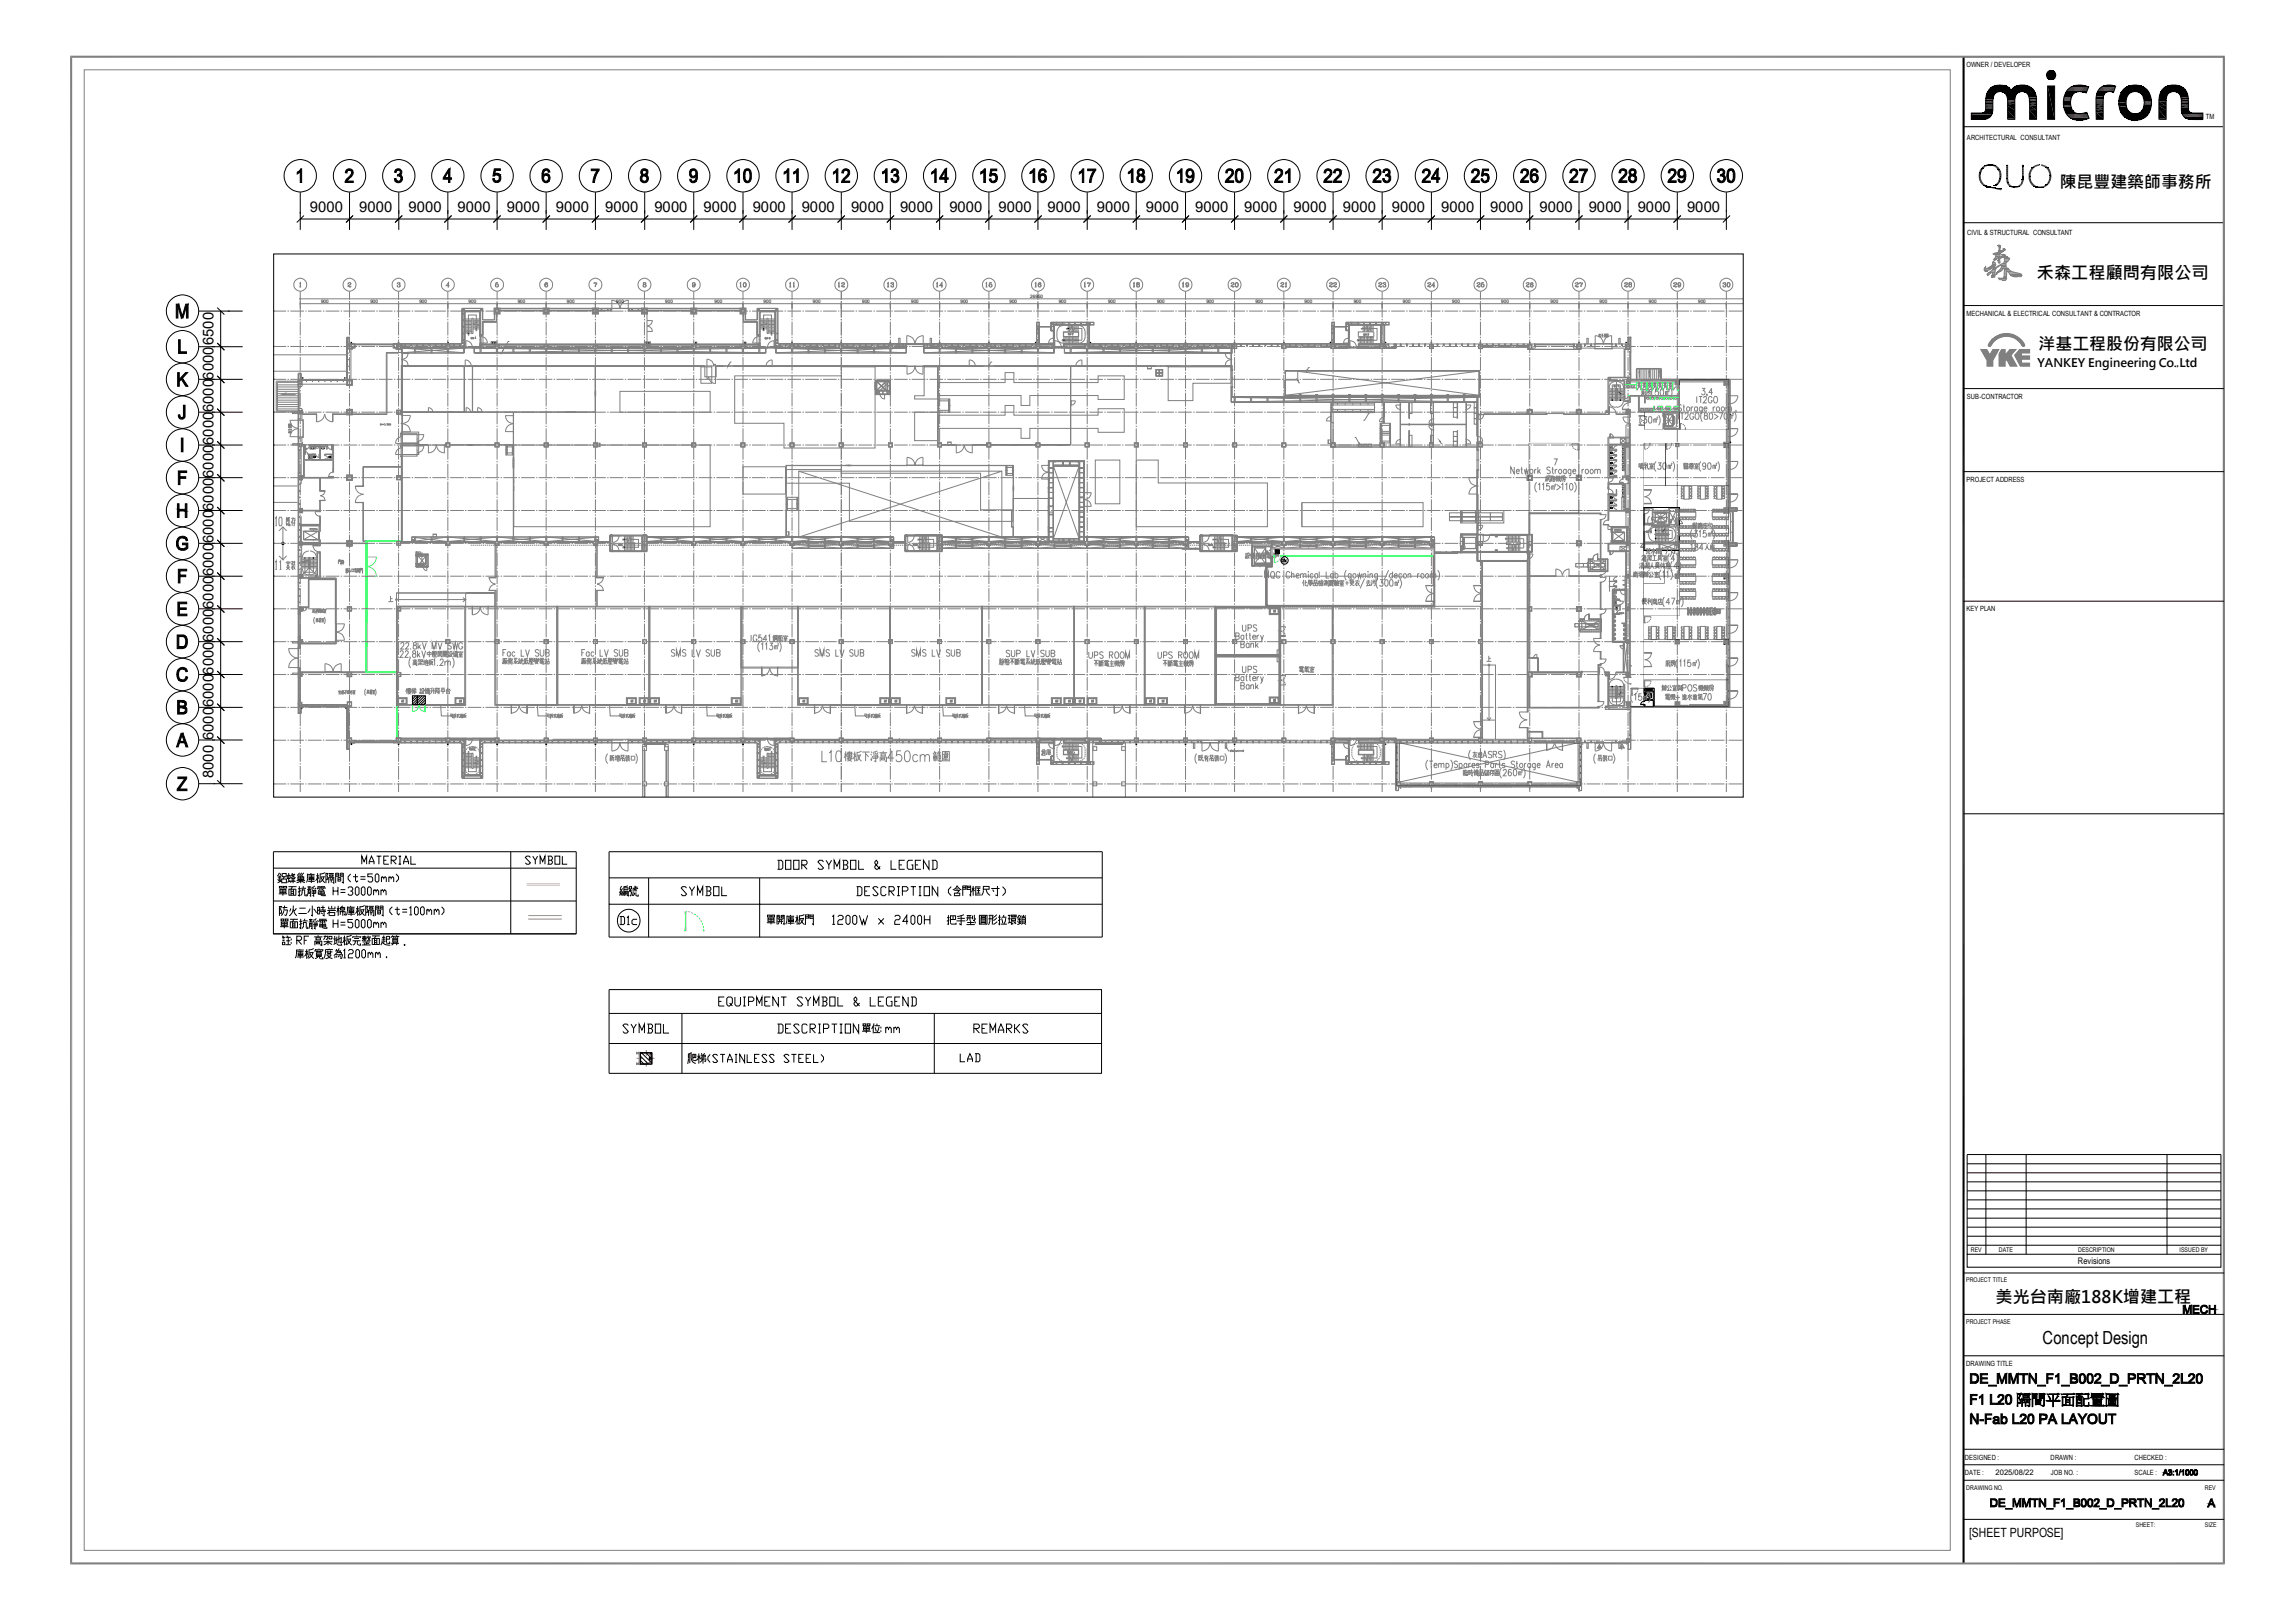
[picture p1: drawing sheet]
<svg xmlns="http://www.w3.org/2000/svg" width="420mm" height="297mm" viewBox="0 0 420 297" stroke-linecap="round" stroke-linejoin="round" font-family="sans-serif">
<defs><g id="words">
<text font-size="3.3" x="373.8" y="246">Concept Design</text>
<g font-size="3.1">
<text x="376.9" y="34.4">陳昆豐建築師事務所</text>
<text x="372.7" y="51.1">禾森工程顧問有限公司</text>
<text x="373.1" y="64">洋基工程股份有限公司</text>
<text x="365.2" y="238.4">美光台南廠188K增建工程</text>
</g>
<g font-size="2.7">
<text x="56.7" y="38.7">9000</text>
<text x="65.7" y="38.7">9000</text>
<text x="74.8" y="38.7">9000</text>
<text x="83.7" y="38.7">9000</text>
<text x="92.8" y="38.7">9000</text>
<text x="101.7" y="38.7">9000</text>
<text x="110.7" y="38.7">9000</text>
<text x="119.8" y="38.7">9000</text>
<text x="128.7" y="38.7">9000</text>
<text x="137.8" y="38.7">9000</text>
<text x="146.7" y="38.7">9000</text>
<text x="155.7" y="38.7">9000</text>
<text x="164.7" y="38.7">9000</text>
<text x="173.7" y="38.7">9000</text>
<text x="182.8" y="38.7">9000</text>
<text x="191.7" y="38.7">9000</text>
<text x="200.7" y="38.7">9000</text>
<text x="209.7" y="38.7">9000</text>
<text x="218.7" y="38.7">9000</text>
<text x="227.7" y="38.7">9000</text>
<text x="236.7" y="38.7">9000</text>
<text x="245.7" y="38.7">9000</text>
<text x="254.7" y="38.7">9000</text>
<text x="263.7" y="38.7">9000</text>
<text x="272.7" y="38.7">9000</text>
<text x="281.7" y="38.7">9000</text>
<text x="290.7" y="38.7">9000</text>
<text x="299.7" y="38.7">9000</text>
<text x="308.7" y="38.7">9000</text>
<text x="39.1" y="63.2" transform="rotate(-90 39.1 63.2)">6500</text>
<text x="39.1" y="99.4" transform="rotate(-90 39.1 99.4)">600060006000600060006000</text>
<text x="39.1" y="129.4" transform="rotate(-90 39.1 129.4)">60006000600060006000</text>
<text x="39.1" y="135.5" transform="rotate(-90 39.1 135.5)">6000</text>
<text x="39.1" y="142.4" transform="rotate(-90 39.1 142.4)">8000</text>
</g>
<text font-size="2.3" x="360.3" y="281.3">[SHEET PURPOSE]</text>
<g font-size="2.2">
<text x="372.9" y="67.1">YANKEY Engineering Co. Ltd</text>
<text x="397.5" y="67.7">，</text>
</g>
<text font-size="1.7" x="380.3" y="231.3">Revisions</text>
<text font-size="1.4" x="365.2" y="269.9">2025/08/22</text>
<g font-size="1.3">
<text x="359.9" y="12.3">OWNER / DEVELOPER</text>
<text x="403.7" y="21.7">TM</text>
<text x="360" y="25.6">ARCHITECTURAL CONSULTANT</text>
<text x="360" y="43.1">CIVIL &amp; STRUCTURAL CONSULTANT</text>
<text x="359.9" y="57.8">MECHANICAL &amp; ELECTRICAL CONSULTANT &amp; CONTRACTOR</text>
<text x="359.9" y="73.1">SUB-CONTRACTOR</text>
<text x="359.9" y="88.3">PROJECT ADDRESS</text>
<text x="359.9" y="111.8">KEY PLAN</text>
<text x="359.8" y="249.9">DRAWING TITLE</text>
<text x="359.6" y="267.2">DESIGNED :</text>
<text x="359.6" y="270">DATE :</text>
<text x="375.3" y="267.2">DRAWN :</text>
<text x="375.3" y="270">JOB NO. :</text>
<text x="390.6" y="267.2">CHECKED :</text>
<text x="390.6" y="270">SCALE :</text>
</g>
<g font-size="1.2">
<text x="360.7" y="229.1">REV</text>
<text x="365.8" y="229.1">DATE</text>
<text x="380.3" y="229.1">DESCRIPTION</text>
<text x="398.9" y="229.1">ISSUED BY</text>
<text x="359.8" y="234.6">PROJECT TITLE</text>
<text x="359.8" y="242.2">PROJECT PHASE</text>
<text x="359.8" y="272.7">DRAWING NO.</text>
<text x="403.5" y="272.7">REV</text>
<text x="390.9" y="279.5">SHEET:</text>
<text x="403.5" y="279.5">SIZE</text>
</g>
<g font-size=".8">
<text x="58.8" y="55.4">900</text>
<text x="67.8" y="55.4">900</text>
<text x="76.7" y="55.4">900</text>
<text x="85.8" y="55.4">900</text>
<text x="94.7" y="55.4">900</text>
<text x="103.8" y="55.4">900</text>
<text x="112.8" y="55.4">900</text>
<text x="121.8" y="55.4">900</text>
<text x="130.8" y="55.4">900</text>
<text x="139.7" y="55.4">900</text>
<text x="148.8" y="55.4">900</text>
<text x="157.8" y="55.4">900</text>
<text x="166.8" y="55.4">900</text>
<text x="175.8" y="55.4">900</text>
<text x="184.7" y="55.4">900</text>
<text x="188.6" y="54.5">26950</text>
<text x="193.8" y="55.4">900</text>
<text x="202.8" y="55.4">900</text>
<text x="211.8" y="55.4">900</text>
<text x="220.8" y="55.4">900</text>
<text x="229.7" y="55.4">900</text>
<text x="238.8" y="55.4">900</text>
<text x="247.7" y="55.4">900</text>
<text x="256.8" y="55.4">900</text>
<text x="265.8" y="55.4">900</text>
<text x="274.7" y="55.4">900</text>
<text x="283.8" y="55.4">900</text>
<text x="292.7" y="55.4">900</text>
<text x="301.8" y="55.4">900</text>
<text x="310.8" y="55.4">900</text>
</g>
</g></defs>
<g fill="none" stroke="#000" stroke-width=".18">
<path d="M55.4 69.1v.1zM63.1 69.1v.1zM64.3 62.6v.1zM72.9 62.6l.1 .1zM81.9 62.6l.1 .1zM85.7 60.9h.1zM87.1 60.1l.1 .1zM90.1 62.7l.1 .1zM90.5 62.7l.1 .1zM118.3 62.8l.1 .1zM118.7 62.8v.1zM127.3 62.7l.1 .1z"/>
<path d="M136.3 62.7l.1 .1zM139.7 60.1l.1 .1zM141.1 60.9h.1zM144.9 62.6l.1 .1zM153.9 62.6l.1 .1zM162.9 62.6l.1 .1zM171.9 62.6l.1 .1zM180.9 62.6l.1 .1zM189.5 62.6l.1 .1zM194.6 62.2l.1 .1zM195.5 60.1h.1M199.5 62.6l.1 .1z"/>
<path d="M207.9 62.6l.1 .1zM216.9 62.6l.1 .1zM225.9 62.6v.1zM234.9 62.6l.1 .1zM235.2 68.4h.1M235.2 69.5v.1M235.2 70.4v.1M235.2 71.6h.1M235.2 72.5h.1M235.5 67.8h.1M236.6 67.8h.1M237.7 67.8h.1"/>
<path d="M238.9 67.8h.1M240 67.8h.1M241.1 67.8h.1M242.3 67.8h.1M243.4 67.8h.1M243.5 62.6v.1zM244.5 67.8h.1M245.7 67.8h.1M246.8 67.8h.1M247.9 67.8h.1M248.7 62.2l.1 .1zM249 67.8h.1"/>
<path d="M249.4 60.1h.1zM250.1 67.8h.1M251.2 67.8h.1M252.4 67.8h.1M253.5 62.6l.1 .1zM253.5 67.8h.1M254.6 67.8h.1M255.8 67.8h.1M256.9 67.8h.1M258 67.8h.1M259.1 67.8h.1M260.3 67.8h.1"/>
<path d="M261.4 67.8h.1M261.9 62.6l.1 .1zM262.5 67.8h.1M263.7 67.8h.1M264.8 67.8h.1M265.9 67.8h.1M267 67.8h.1M268.1 67.8h.1M269.3 67.8h.1M270.4 67.8h.1M270.5 72.6h.1M270.7 68.5v.1"/>
<path d="M270.7 69.6v.1M270.7 70.8h.1M270.7 71.9h.1M270.9 62.6l.1 .1zM279.9 62.6l.1 .1zM288.9 62.6l.1 .1zM294.1 75.4h.1M294.6 69.4h.1M295 73.2l.1 .1zM296.2 71.9l.2-.2 .1 .5 .2-.2M296.5 73.2h.1zM297.6 62.6v.1z"/>
<path d="M297.9 69.4h.1M315.6 70.4h.1M316.7 75.9h.1M56.5 83.4h.1M56.5 83.9h.1M56.5 83.8v.1M56.6 83.6l.1 .1zM56.9 83.4h.1M56.9 83.8v.1M56.9 82l.1 .1M56.9 82l.1 .2M56.9 83.9h.1"/>
<path d="M57.1 81.8l-.1 .1M57.2 81.8v.1M57.4 81.8v.1M57.4 83.7h.2M57.4 83.5h.2M57.4 82v.1M57.4 83.5v.2M57.5 82l-.1 .2M57.6 83.5l.1 .1-.1 .1M57.6 83.4l.2 .2-.1 .1h-.5M57.6 83.4l-.4 .1M58 81.7h.1"/>
<path d="M58.8 82l.1 .2M58.8 82l.1 .1M58.9 81.8l-.1 .1M59.1 81.8v.1M59.3 81.8l.1 .1M59.4 82l-.1 .1M59.4 82l-.1 .2M60.5 83.6v.1M60.5 83.5l-.3 .1 .3 .2M60.7 83.6l-.4-.1-.1 .1 .1 .2 .4-.1M114.3 98.7h.1M168.3 98.7h.1z"/>
<path d="M222.2 98.7h.1zM279.8 81.1h9.1v12.8h-9.1M279.8 81.1v12.8M294.6 82.8h.4l.1 .1-.2 .1M294.6 83.7l.3-.1 .2 .2-.2 .2-.3-.1M294.6 84.7h.4v.1l-.3 .1M294.6 92.9l.4-.1 .1 .2-.2 .1M294.6 93l.3 .1M294.6 91.9h.4v.2h-.3M294.6 91l.4-.1 .1 .1-.2 .2M294.6 86.6h.4v.1l-.3 .1M294.6 85.6l.3-.1 .2 .2-.2 .2-.3-.1"/>
<path d="M294.6 81.7h.1M294.6 82.1v.1M294.6 82.1h.1M294.7 82.8h.3v.2l-.4-.1M294.7 83h.2M294.7 83.7l.4 .1-.4 .1M294.7 84.7h.2M294.7 93h.2M294.7 92.8l.3 .1-.1 .2M294.7 91.9h.2M294.7 91.1h.2M294.7 90.9l.3 .1v.1h-.4"/>
<path d="M294.7 86.6h.2M294.7 85.6l.4 .1-.4 .1M294.8 82.8v.2M294.8 83.7v.2M294.8 84.7v.1M294.8 92.9v.1M294.8 91.9v.2M294.8 91v.1M294.8 86.6v.1M294.8 85.6v.2M294.8 81.9h.1M294.9 84.6l.2 .1-.1 .2-.4-.1"/>
<path d="M294.9 91.8l.2 .2-.1 .1h-.4M294.9 86.5l.2 .1-.1 .2-.4-.1M295 81.7h.1M295 82.1h.1M295.1 82.1l-.1 .1M296.9 82l.2 .1M296.9 82.8l.2 .1M296.9 85.2l.2 .1M296.9 84.4l.2 .1M296.9 83.6l.2 .1M296.9 89.2l.2 .1M296.9 90.8l.2 .1"/>
<path d="M296.9 90l.2 .1M296.9 86l.2 .1M297 82l.1 .1M297 82.8l.1 .1M297 85.2l.1 .1M297 84.4l.1 .1M297 83.6l.1 .1M297 89.2l.1 .1M297 90.8l.1 .1M297 90l.1 .1M297 86l.1 .1M297.1 81.5l-.2 .1"/>
<path d="M297.1 82.3l-.2 .1M297.1 84.7l-.2 .1M297.1 83.9l-.2 .1M297.1 83.1l-.2 .1M297.1 88.8h-.2M297.1 90.3l-.2 .1M297.1 89.5l-.2 .1M297.1 85.5l-.2 .1M297.1 81.6l-.1 .1M297.1 82.4l-.1 .1M297.1 84.8l-.1 .1M297.1 84l-.1 .1"/>
<path d="M297.1 83.2l-.1 .1M297.1 88.8h-.1M297.1 90.4l-.1 .1M297.1 89.6l-.1 .1M297.1 85.6l-.1 .1M297.2 81.6l.1 .1M297.2 82.4l.1 .1M297.2 84.8l.1 .1M297.2 84l.1 .1M297.2 83.2l.1 .1M297.2 88.8l.1 .1M297.2 90.4l.1 .1"/>
<path d="M297.2 89.6l.1 .1M297.2 85.6l.1 .1M297.2 81.8h.1M297.2 82.6h.1M297.2 83.4h.1M297.2 84.2h.1M297.2 85h.1M297.2 85.8h.1M297.2 89h.1M297.2 89.8h.1M297.2 90.6h.1M297.3 82l-.1 .1"/>
<path d="M297.3 82.8l-.1 .1M297.3 85.2h-.1M297.3 84.4h-.1M297.3 83.6h-.1M297.3 89.2l-.1 .1M297.3 90.8l-.1 .1M297.3 90l-.1 .1M297.3 86l-.1 .1M297.4 91.4h.1M297.4 92.2h.1M297.4 93h.1M302.9 98.5l.1 .1z"/>
<path d="M302.9 97l.1 .1zM304.6 96.8a.22 .22 0 0 1 0 .3 .22 .22 0 0 1-.3 0l.2 .1M307 96.1h.1M315.6 93.8h.1M315.6 81h.1M315.6 81.8v.1M315.6 93h.1M316.7 80.9h.1M55.8 102.1h.1M57.3 102.1h.1zM114.3 100.1v.1zM168.3 100.1l.1 .1z"/>
<path d="M222.2 100.1l.1 .1zM295.4 110.3h.1M295.4 112.9h.1M295.4 113.7h.1M295.4 114.4v.1M295.4 115.2v.1M295.4 116v.1M295.4 116.8v.1M295.4 112.8v.1M295.4 113.6v.1M295.5 110.3h.1zM295.6 108.4h.1"/>
<path d="M295.6 109.2v.1M295.6 110.3h.1M295.7 110.9v.1M295.8 111.3h.1zM297.3 114.4v.1M297.3 115.2v.1M297.3 116v.1M297.3 116.8v.1M297.4 114.4v.1M297.4 115.2v.1M297.4 116v.1M297.4 116.8v.1"/>
<path d="M315.6 117.8h.1M315.6 105.8v.1zM315.6 105h.1M315.6 117h.1M126.9 136.2h.1zM135.9 136.2h.2zM207.9 136.2h.1zM216.9 136.2h.1zM225.9 136.1v.2zM253.5 136.1l.1 .1zM255.6 136h33.7v7.8h-33.7zM294 123.4h.1"/>
<path d="M294 129.4h.1M295 125.6l.1 .1zM296.5 125.6h.1zM296.7 126.9l-.2-.2-.1 .4-.2-.1M297.9 129.4h.1M50 155.9h55.5v15h-55.5zM50 158.9h55.5M51.1 159.7l-.3 .6M51.2 159.8l.3 .5M51.6 159.8v.7M51.7 159.8h.7M52.4 159.8v.7"/>
<path d="M52.8 159.8v1.5M53.5 159.8l-.3 .5M54 159.9a1.07 1.07 0 0 1-.8 .7M54.8 159.7l-.4 .4M55.2 159.7l-.4 .4M55.6 159.7l-.4 .4M56.3 159.9v1.1l-.2 .5M56.9 159.8v.2M58.1 159.8v1.8M58.6 159.8v1.1l-.3 .5M59.4 159.7l-.8 .2M59.6 159.7v1.9"/>
<path d="M59.6 159.8h.4M60.1 159.8l-.3 .4M60.2 159.8h.9M61.4 159.8v1.8M61.4 159.8h.6M62 159.8v.5h-.6M62.3 159.8v.5h.5M62.3 159.8h.5M62.8 159.8v1.8l-.2-.2M64.2 159.9l-.5 .5v.5l.5 .5M65.1 159.9v1.3l.2 .2 .2-.2M66.2 158.1v-1.4l.4 1 .5-1v1.4"/>
<path d="M67.6 158.1v-.4l.4-1 .5 1v.4M67.6 157.7h.9M68.2 159.9h-.9v.5h.7l.2 .2v.6l-.2 .2h-.4l-.3-.2M68.9 159.9h.2l.2 .3v1l-.2 .2h-.2l-.2-.2v-1zM68.9 156.7h.9M69.3 156.7v1.4M70.2 157.4h.5M71.2 156.7h-1v1.4h1M71.6 157.4h.7l.2-.2v-.3l-.2-.2h-.7v1.4M71.8 157.4l.7 .7M72.5 159.9l.4 .5v.5l-.4 .5M72.9 156.7h.5"/>
<path d="M72.9 158.1h.5M73.2 156.7v1.4M73.9 158.1v-.4l.4-1 .5 1v.4M73.9 157.7h.9M75.2 156.7v1.4h.9M93.5 155.9v15M97.1 156.9l-.3-.2h-.4l-.3 .2 1 1-.3 .2h-.4l-.3-.2M97.5 156.7l.5 .7v.7M98.4 156.7l-.4 .7M98.8 158.1v-1.4l.5 1 .4-1v1.4M100.2 156.7h.7l.2 .2v.3l-.2 .2M100.4 157.4h.5l.2 .5-.2 .2h-.7"/>
<path d="M100.4 156.7v1.4M101.6 156.7h.8v1.4h-.8zM102.9 156.7v1.4h.9M111.5 155.9h90.2v15.6h-90.2zM142.3 157.4h.7l.3 .3v1.1l-.3 .3h-.7M142.5 157.4v1.7M143.8 157.4h.9v1.7h-.9zM145.2 157.4h1v1.7h-1zM146.7 158.3h.8l.2-.3-.2-.6h-.8v1.7M147 158.3l.7 .8M150.7 157.7l-.2-.3h-.6l-.2 .3 1 1.1-.2 .3h-.6l-.2-.3M151.2 157.4l.5 .9v.8"/>
<path d="M152.2 157.4l-.5 .9M152.7 159.1v-1.7l.5 1.1 .5-1.1v1.7M154.2 157.4h.7l.3 .3v.3l-.3 .3M154.4 158.3h.5l.3 .2v.3l-.3 .3h-.7M154.4 157.4v1.7M155.7 157.4h.9v1.7h-.9zM157.1 157.4v1.7h1M161.1 158.5l-.5 .6h-.2l-.3-.3v-.3l.5-.5v-.3l-.2-.3-.3 .3v.3l1 1.1M163.1 157.4v1.7h.9M164.5 158.3h.6M165.6 157.4h-1.1v1.7h1.1M167 157.4h-.7l-.3 .3v1.1l.3 .3h.7v-.8h-.2"/>
<path d="M167.5 158.3h.5M168.5 157.4h-1v1.7h1M170 157.4v1.7l-1-1.7v1.7M170.5 157.4h.7l.3 .3v1.1l-.3 .3h-.7M170.7 157.4v1.7M50 164.9h55.5M50 170.9h55.5M50.8 160.6h.7M50.8 160.9l.2 .3M50.9 160.3h.5M51 163.6h1.5M51.1 162.2h.5v.3h-.5z"/>
<path d="M51.1 165.8v1.8M51.1 165.9h.4M51.2 160.3v1.1M51.2 167l.3 .2M51.2 162.8h1.1v.6h-1.1zM51.2 163.1h1.1M51.3 166.3l.2 .4-.1 .5M51.3 169.6h1.5M51.4 168.2h.5v.3h-.5zM51.5 168.7h1.1v.6h-1.1zM51.5 169h1.1M51.5 160.8l-.3 .5"/>
<path d="M51.5 161.2l-.7 .3M51.6 165.8l-.3 .5M51.6 160.9h.8M51.6 161.5h.8M51.6 160.8v.8M51.6 171.5h.6M51.6 160.4h.8M51.7 166.1h.9M51.7 172.9h.4M51.7 172.1h.4M51.7 171.8h.4M51.7 171.2l.2 .3"/>
<path d="M51.8 162.8v1.1M51.9 162.2h.6v.3h-.6zM51.9 166.6l-.1 .6-.4 .3M52 160.4l-.2 .5M52 166.1v.5M52 168.7v1.2M52 166.5h.6M52.1 172.4h-.4v.5M52.1 165.7v.4M52.1 167.4l.2 .2M52.1 172.4v.5M52.2 168.2h.5v.3h-.5z"/>
<path d="M52.2 172.9h1M52.3 171.5h.9M52.4 172.2h.7M52.4 160.8v.8M52.5 171.2l.2 .3v1.4M52.6 166.4l-.2 1.1M52.6 160.1v.7h.5M52.6 160.2h.5M52.8 162.3h1.5M52.9 162.6v1.3M52.9 162.7h1.2M52.9 163.8h1.2"/>
<path d="M53 161.1l.3 .4M53.1 168.2h1.4M53.1 160.1v.7M53.1 168.6v1.2M53.1 168.7h1.3M53.1 169.8h1.3M53.1 161.2l-.5 .2M53.2 166.2l-.2 .6M53.2 161.3h.9M53.3 163.5h.4M53.3 163.1h.4M53.3 161.1h.6"/>
<path d="M53.3 160.8h.7M53.3 171.7v.4M53.3 172.4v.3M53.5 160.1l.6 .5M53.5 160h.5M53.5 162.3l-.2 .4v1.1M53.6 169.4h.4M53.6 169.1h.4M53.6 166.3l-.1 .7-.6 .6M53.6 166.4l.3 .6 .4 .6M53.6 160.6v1M53.7 165.7v.6"/>
<path d="M53.7 162.7v1.1M53.8 168.2l-.2 .5v1.1M54 168.7v1.1M54.1 162.7v1.2M54.2 174.7l-.1 .6M54.2 166.2l-.4 .5M54.3 173.8v.9M54.3 173.9h1.3M54.3 161.2h1.5M54.3 172.1h.7l.2-.3v-.2l-.2-.3h-.7v1.5M54.4 175.1h1.2M54.4 174.1h1.1"/>
<path d="M54.4 168.6v1.2M54.4 160.1l.3 .4M54.5 160.5h1.1v.4h-1.1zM54.5 160.7h1.1M54.5 172.1l.7 .7M54.5 162.6h.6M54.6 174.4v.4h.8v-.4M54.6 174.4h.8M54.6 174.7h.8M54.6 167.2h1.5M54.8 166.2h1.1M54.8 162.2v1.7l-.3-.1"/>
<path d="M54.8 168.6h.5M54.8 160.1l.3 .4M54.9 173.6v.2M54.9 174v1.4M55 168.1v1.8l-.2-.2M55 160.5v1.1M55.1 161.2l-.8 .3M55.1 163l-.6 .3M55.1 161.2l.7 .3M55.1 162.5h.9M55.2 160.1l.3 .4M55.3 163.4l-.3 .5"/>
<path d="M55.3 162.8h.5M55.3 162.8v.6M55.3 168.9l-.5 .3M55.4 168.5h.9M55.5 162.2v.3M55.5 168.7v.8l-.3 .4M55.5 168.8h.5M55.7 172.1h.4M55.8 162.8v1l.1 .1M55.8 168.1v.4M55.8 174.1h.5M56 163.6v.3h-.1"/>
<path d="M56 168.8v1l.2 .1M56.1 174.2l-.4 .8M56.1 173.7v1.8M56.1 174.2l.2 .5M56.2 162.8h.8M56.3 160h1.3M56.3 162.3h.6M56.3 169.6l-.1 .3M56.3 163.4l-.1 .6M56.3 162.5h.6M56.4 161.3h1.2M56.4 162.9v.6h.5"/>
<path d="M56.4 163h.5M56.4 163.3h.5M56.4 160.3h1.2M56.5 168.7h.8M56.6 171.3h-.9v1.5M56.6 173.7v1M56.6 174.7l-.3 .6M56.6 168.3h.6M56.6 160.5v.5h.8v-.5M56.6 160.6h.8M56.6 160.8h.8M56.6 162.2v.6"/>
<path d="M56.6 168.5h.5M56.6 174.3h.7M56.6 169.4l-.1 .6M56.6 168.9v.5M56.6 169h.5M56.6 169.5h.5M56.6 169.2h.5M56.7 174.4l.7 1M56.7 166.3l-.4 .7M56.9 162.9v1.1l-.2-.1M56.9 168.1v.6M57 160.1v1.5"/>
<path d="M57 163.2h.8M57 162.5l.2 .3M57.1 162.9h.7v.6h-.7M57.1 168.9v1.1l-.2-.2M57.1 165.7v1.9l-.2-.1M57.3 174.2l-.2 .5-.7 .7M57.3 169.2h.8M57.3 168.5l.2 .2M57.4 168.9h.6v.5h-.6M57.4 162.5l.1 .1M57.4 173.6l-.8 .2M57.4 166.3l.5 .8"/>
<path d="M57.4 162.9v1.1l-.2-.2M57.5 171.4h1.5M57.6 172.2v.8M57.6 172.2h1.3M57.6 162.1l-.6 .3M57.7 168.9v1.1l-.3-.2M57.7 168.5v.1M57.7 173.8h1.4M57.7 174.1h1.2M57.7 173.8l-.1 .3M57.8 171.6h.8v.4h-.8zM57.8 162.5l-.2 .3"/>
<path d="M57.9 172.5h.6v.2h-.6zM57.9 160.3h.5M57.9 174.3v.8M57.9 174.4h.9M57.9 175h.9M57.9 174.8h.9M57.9 174.6h.9M57.9 168.1l-.6 .3M58 173.9v.4M58.1 162.3h1.4M58.1 160.3l-.4 .9M58.1 162.5h1.4"/>
<path d="M58.1 166h.4M58.1 166v.6M58.1 167.2h.4M58.1 168.4l-.2 .3M58.1 160.4l.3 .4M58.2 175.1l-.5 .3M58.2 162.4l-.2 .3M58.2 171.1v.3M58.3 163.2h1.1M58.3 163.7h1.1M58.3 163.4h1.1M58.3 163.1v.6"/>
<path d="M58.3 162.6l.2 .1M58.4 168.2h1.4M58.4 173.6v.2M58.4 168.5h1.4M58.5 175.1v.2M58.5 168.4l-.2 .3M58.5 175.3l.1 .1M58.5 166v.6h-.4v.7M58.5 166.6v.7M58.5 169.2h1.1M58.5 169.6h1.1M58.5 169.4h1.1"/>
<path d="M58.5 169.1v.6M58.5 168.6h.3M58.5 166.8h1.1M58.6 166.5h1M58.6 162.8l-.4 .2M58.6 173.9v.4M58.7 160.5h.6M58.7 166.1h.7M58.8 160.6l.7 .9M58.8 162.3v1.4M58.8 167l.3 .2M58.8 174.3v.8"/>
<path d="M58.8 168.8l-.3 .1M58.9 172.2v.8l-.4-.1M58.9 162.8l.5 .2M59 175.2l.1 .3h-.5M59 168.2v1.5M59.1 169.7l.1 .1M59.1 165.7v.8M59.1 173.8l-.1 .3M59.2 172.3h1.6M59.2 171.4h.8M59.2 168.8l.4 .1M59.3 162.6l-.4 .1"/>
<path d="M59.3 166.5v1.1l-.2-.1M59.4 160.3l-.2 .5-.7 .7M59.4 163.1v.6M59.5 171.2l-.1 .4-.2 .3M59.5 174.6l-.2 .8M59.5 163.7v.2h-.6l-.1-.2M59.5 168.6l-.3 .1M59.6 173.7v.9M59.6 162.4l-.2 .2M59.6 173.8h1.3M59.6 169.1v.6M59.6 171.8l.3 .2"/>
<path d="M59.7 174.2h1.1M59.7 174.7h.9M59.7 160.8l.2 .3M59.8 160.2l.2 .4-.2 .4M59.8 169.6v.3h-.6M59.8 168.4l-.1 .2M59.9 174.8l.4 .4 .5 .2M59.9 166.6h1.6M60 172.3l-.4 .4-.4 .2M60 171.2l-.1 .7M60 173.9v.6M60 174.5h.5"/>
<path d="M60 172.3l.8 .5M60 172.1v.9M60.2 166.3h1.1M60.2 160.6h.9M60.2 160.5v1.1M60.2 165.9v.5M60.2 171.3v.5h.5v-.5M60.2 171.4h.5M60.2 173.6v.2M60.3 167.5h1M60.3 160.1h.7v.2h-.7zM60.3 161h.6"/>
<path d="M60.4 166.6l-.5 .6M60.4 160.7l.1 .2M60.5 173.9v.6M60.6 174.7l-.4 .5-.6 .2M60.6 161v.5M60.7 165.8v.5M60.9 160.7l-.2 .3M61 169h.8M61 162.3v1.5M61 168.3v1.5M61 163.1h.8M61 171.8h.5"/>
<path d="M61.1 160.5v1.1l-.2-.2M61.3 171.3v1.4M61.3 166.9v.7M61.3 167h-1.1v.6M61.3 165.9v.5M61.3 174h1l-.2 .3M61.3 175v.3M61.4 174.7h1.3M61.4 160.1h.6M61.5 172.6l-.5 .2M61.5 173.7l.2 .2M61.6 174.9v.3"/>
<path d="M61.6 171.4v1.3M61.6 166.3h.6M61.7 172.7l.2 .2M61.7 174.3h.8l-.1 .4M61.8 160.6v.6h.6v-.6M61.8 160.6h.6M61.8 160.9h.6M61.8 162.3v1.5M61.8 168.3v1.5M61.9 165.8v1.8M61.9 174.9l.1 .3M61.9 166.3l-.3 .7"/>
<path d="M61.9 166.4l.2 .4M62 171.2v1.4M62.1 173.6a2.33 2.33 0 0 1-1 1.3M62.1 174.8l.2 .3M62.3 166.8h.9M62.3 166.8v.6M62.3 160.1h.5M62.3 166.3h.8M62.3 166v.5h.8v-.5M62.3 166.1h.8M62.3 162.8h.9M62.3 163.3h.9"/>
<path d="M62.3 168.8h.9M62.3 169.3h.9M62.4 172.7l.1 .3h-.6M62.4 171.4v1.2l-.2-.3M62.4 171.6l-1 .6M62.7 174.6l-.2 .9-.3-.3M62.7 171.7h.5M62.7 166.5v1.1M62.7 165.8l-.4 .3M62.9 174l.2-.2v1.5M62.9 175.3h.4M63 171.2v1.8"/>
<path d="M63 171.7l-.3 .8M63 171.8l.2 .4M63.2 166.8v.7l-.3-.2M63.5 171.3v1l-.3 .6M63.5 171.9h.7M63.5 166.8l-.1 .7M63.6 165.9v.9M63.6 166h1.3M63.7 172l.7 1M63.7 167.3h1.2M63.7 162.5l.2-.2h.4l.3 .2v.3l-.3 .3h-.2M63.7 166.3h1.2"/>
<path d="M63.8 174l.2-.2h.4l.2 .2v.3l-.2 .2h-.4l-.2 .3v.5h.8M63.9 166.5h.8v.5h-.8zM63.9 166.8h.8M64.2 165.8v.2M64.2 171.7l-.2 .5-.7 .7M64.3 166.1v1.5M64.3 171.1l-.8 .3M64.3 163.1l.3 .2v.3l-.3 .2h-.4l-.2-.2M64.5 172.2h1.5M64.6 168.3h-.9v.5h.6l.3 .2v.5l-.3 .3h-.4l-.2-.3M64.6 171.4h1.4M64.6 160.4h.9"/>
<path d="M64.6 171.3l-.1 .3M64.8 171.7h.9M65 172.2v.2a.51 .51 0 0 1-.4 .5M65.2 166.3h.5M65.2 162.3h.2l.3 .2v1.1l-.3 .2h-.2l-.2-.2v-1.1zM65.2 168.3h.2l.3 .2v1l-.3 .3h-.2l-.2-.3v-1zM65.3 171.2v.2M65.3 173.8h.3l.2 .2v1l-.2 .3h-.3l-.2-.3v-1zM65.4 172.2v.6l.2 .1 .4 .1-.1-.4M65.4 166.4l-.4 .8M65.4 165.8v1.8M65.4 166.4l.3 .4"/>
<path d="M65.9 165.9v1l-.3 .6M66 166.5h.6M66 160.4h.9M66 160.9h.9M66 166.6l.8 .9M66.1 171.4l-.2 .2M66.1 162.5l.3-.2h.2l.2 .2v1.1l-.2 .2h-.2l-.3-.2zM66.1 168.5l.3-.2h.2l.2 .2v1l-.2 .3h-.2l-.3-.3zM66.3 172.9h1.5M66.3 171.4h.8M66.4 171.6v.2h.6v-.2h-.6M66.4 172.4h1.3"/>
<path d="M66.5 173.8h.2l.2 .2v1l-.2 .3h-.2l-.3-.3v-1zM66.6 166.3l-.1 .5-.8 .7M66.7 171.2v1M66.7 171.8l-.4 .4M66.7 172.6v.3M66.7 165.7l-.8 .2M66.7 171.9l.3 .3M66.9 165.7v1.9M66.9 165.9h.5M67 172.4v.5M67 166.8l.1 .3M67.1 172.6h.5"/>
<path d="M67.1 166.2l.2 .4-.2 .4M67.3 171.5h.5M67.4 174.5l.2-.2 .2 .2v.3M67.4 165.8l-.3 .4M67.4 174.3v1M67.4 171.2l-.3 .5M67.4 171.6l.1 .3 .3 .3M67.4 166.6h1M67.4 166.5v1.1M67.5 162.3h.2l.2 .2v1.1l-.2 .2h-.2l-.2-.2v-1.1zM67.5 168.3h.2l.2 .2v1l-.2 .3h-.2l-.2-.3v-1zM67.5 165.9h.9"/>
<path d="M67.6 166.1h.6v.3h-.6zM67.6 167h.6M67.7 166.7l.2 .3M67.8 171.4l-.2 .5-.4 .3M67.8 174.5l.2-.2 .2 .2v.8M67.9 167v.5M68.1 171.3h1.4M68.1 171.7v1.2M68.1 171.7h1.3M68.1 172.8h1.3M68.2 166.7l-.2 .3M68.4 163.1l.2-.3 .2 .3v.2"/>
<path d="M68.4 169l.2-.2 .2 .2v.3M68.4 162.8v1M68.4 168.8v1M68.4 166.5v1.1l-.2-.1M68.5 171.7v1.1M68.5 172.1h.5M68.5 172.5h.5M68.7 174.5l.2-.2 .3 .2v.3M68.7 165.8v1.8M68.7 174.3v1M68.7 165.8h.6M68.7 166.1h.6"/>
<path d="M68.8 171.3l-.3 .4M68.8 163.1l.2-.3 .3 .3v.7M68.8 169l.2-.2 .3 .2v.8M69 171.7v1.1M69.1 166.5v.7h.5v-.7M69.1 166.9h.5M69.1 166.6h.5M69.2 174.5l.2-.2 .2 .2v.8M69.3 165.8v.6h-.6M69.4 171.7v1.2M69.6 165.8v.6h.5M69.6 165.8h.5"/>
<path d="M69.6 166.1h.5M69.7 163.1l.3-.3 .2 .3v.2M69.7 169l.3-.2 .2 .2v.3M69.7 162.8v1M69.7 168.8v1M69.8 160.6l.2-.2 .2 .2v.3M69.8 160.4v1M69.8 171.9h.8M69.9 171.5h.6M69.9 172.1l-.2 .9M69.9 172.5l.7 .4 .8 .1M70.1 165.8v1.8l-.3-.2"/>
<path d="M70.2 163.1l.2-.3 .3 .3v.7M70.2 169l.2-.2 .3 .2v.8M70.2 171.2v1.4M70.2 160.6l.3-.2 .2 .2v.8M70.2 172.2h.4M70.7 175.1v.1zM70.7 171.3v1.2l.6 .1v-.3M70.7 171.4h.6M71.2 160.6l.2-.2 .2 .2v.3M71.2 160.4v1M71.3 171.3v.6h-.6M71.6 172.6h1.4"/>
<path d="M71.6 160.6l.2-.2 .3 .2v.8M71.8 165.9l-.5 .5v.5l.5 .5M71.8 171.4h.5M71.9 171.7v.8M71.9 171.7h.9M71.9 172.2h.9M71.9 171.9h.9M71.9 171.2l-.4 .4M71.9 171.4l.2 .2M72 172.4v.2l-.3 .4M72.3 166.4h.9M72.5 171.4h.6"/>
<path d="M72.6 171.1l-.3 .5M72.6 172.5v.5M72.6 171.4l.3 .2M72.7 165.9v1.3l.2 .2 .3-.2M72.8 171.6v.8h-.9M73.6 166.4h.9M73.6 166.9h.9M74 172.9h.1zM74.9 166.2l.3-.3v1.5M74.9 167.4h.5M76.1 165.9h.2l.2 .3v1l-.2 .2h-.2l-.2-.2v-1zM77.2 165.9h.2l.2 .3v1l-.2 .2h-.2l-.2-.2v-1z"/>
<path d="M78.1 166.7l.2-.3 .2 .3v.2M78.1 166.4v1M78.5 166.7l.3-.3 .2 .3v.7M79.5 166.7l.2-.3 .2 .3v.2M79.5 166.4v1M79.9 166.7l.2-.3 .2 .3v.7M80.8 165.9l.4 .5v.5l-.4 .5M111.5 160.6h90.2M111.5 165.5h90.2M113.4 167.7h.7l.2 .3v1l-.2 .2h-.7M113.5 162.6l.2 .4M113.5 163.4l-.1 .5"/>
<path d="M113.6 163.4l.1 .5M113.7 167.7v1.5M113.7 162.1l-.2 .5M113.8 163l.2 .4M113.8 163.4l.1 .3M113.9 162.5l-.5 .8 .5-.1M114.2 162.2v1.1l-.2 .6M114.2 162.5h.7M114.3 163.1v.8M114.3 163.1h.7M114.3 163.4h.7M114.5 163.1v.8"/>
<path d="M114.8 163.1v.8M114.8 168l.2-.3v1.5M114.8 169.2h.4M114.9 162.1l-.7 .2M114.9 162.4v.4h-.7M115 163.1v.8l-.2-.1M115.1 162.9h.5M115.2 162.2v.5h.4v-.5M115.2 162.3h.4M115.2 163.2h.4l-.2 .8M115.3 163.8l.1 .2M115.4 162.7l-.2 .5"/>
<path d="M115.9 162.5h.8M115.9 163.1l-.2 .8M115.9 162.5v.6M116 162.8h.5M116.1 163.4v.3l-.3 .2M116.2 162.6v.4M116.2 163h.4M116.2 162.1v.4M116.2 162.3h.5M116.4 163.3v.5l.2 .1M116.6 168.2h-.7l-.2 .3v.5l.2 .2h.7M116.8 162.5l-.2 .2"/>
<path d="M116.8 163.7v.3h-.2M118.7 160.6v10.9M125.6 162.5l-.2-.2h-.5l-.2 .2 .9 1.1-.2 .3h-.5l-.2-.3M126.2 162.3l.4 .8v.8M127.1 162.3l-.5 .8M127.6 163.9v-1.6l.5 1.1 .5-1.1v1.6M129.1 162.3h.7l.3 .2v.3l-.3 .3M129.4 163.1h.4l.3 .3v.2l-.3 .3h-.7M129.4 162.3v1.6M130.6 162.3h1v1.6h-1zM132.1 162.3v1.6h1M139 160.6v10.9"/>
<path d="M140.3 168.9h1.6M140.5 167.5h.5v.3h-.5zM140.5 168h1.1v.6h-1.1zM140.5 168.3h1.1M141.1 168v1.2M141.2 167.5h.5v.3h-.5zM142.2 167.5v1.7M142.2 167.5h.5M142.2 167.8h.5M142.3 168.6h1M142.4 168.2h.9M142.6 168.6l-.3 .6"/>
<path d="M142.7 168.2v.4M142.7 167.5v.5h-.5M143 168.2v.9M143 167.8h.5M143 167.5v.5h.5M143 167.5h.5M143.5 167.5v1.7l-.2-.2M144 168.5l-.2 .7M144 167.5v1M144 167.7h1.3M144.1 168.9h1.3M144.2 168h1.1"/>
<path d="M144.3 168.1v.5h.9v-.5M144.3 168.2h.9M144.3 168.4h.9M144.7 167.4v.2M144.7 167.8v1.4M145.6 167.9h.5M145.9 167.5v1.7M145.9 168l-.4 .8M145.9 168l.2 .5M146.3 167.5v1l-.3 .6M146.4 168.1h.7M146.5 168.2l.7 1"/>
<path d="M147.1 168l-.2 .5-.7 .7M147.2 167.3l-.9 .3M147.4 167.4v1.8M147.4 167.4h.6v.6h-.6M147.4 167.8h.6M148 167.3v.1M148.2 167.8h.6M148.2 167.4v.1M148.8 167.5h-.6v.6h.6M148.8 167.3v1.9l-.2-.2M152.3 167.8l.3-.3v1.7M152.3 169.2h.5"/>
<path d="M153.3 167.8l.3-.3h.5l.2 .3v.3l-.2 .2h-.5l-.3 .3v.6h1M155.1 167.5h.2l.3 .3v1.1l-.3 .3h-.2l-.3-.3v-1.1zM156 167.8l.3-.3h.2l.3 .3v1.1l-.3 .3h-.2l-.3-.3zM156.8 162.3h.7l.2 .2v1.1l-.2 .3h-.7M157 162.3v1.6M157.3 167.5l.5 1.7 .2-.9 .3 .9 .5-1.7M158.2 163.1h.5M159.2 162.3h-1v1.6h1M160.7 162.5l-.3-.2h-.4l-.3 .2 1 1.1-.3 .3h-.4l-.3-.3M160.7 168.1l1.1 1.1M161.8 168.1l-1.1 1.1M162.2 162.5l-.3-.2h-.4l-.3 .2v1.1l.3 .3h.4l.3-.3"/>
<path d="M162.7 163.1h.7l.3-.3v-.3l-.3-.2h-.7v1.6M162.9 163.1l.8 .8M163.7 167.8l.3-.3h.5l.2 .3v.3l-.2 .2h-.5l-.3 .3v.6h1M164.2 162.3h.5M164.2 163.9h.5M164.4 162.3v1.6M165.1 163.1h.8l.3-.3v-.3l-.3-.2h-.8v1.6M166.2 168.6h-1l.7-1.1v1.7M166.7 162.3h.9M166.7 167.8l.3-.3h.2l.2 .3v1.1l-.2 .3h-.2l-.3-.3zM167.1 162.3v1.6M168.1 162.3h.5"/>
<path d="M168.1 163.9h.5M168.2 167.5h.2l.3 .3v1.1l-.3 .3h-.2l-.3-.3v-1.1zM168.4 162.3v1.6M169.1 162.3h1v1.6h-1zM169.2 167.5v1.7M169.2 168.3h1M170.2 167.5v1.7M171.6 162.3v1.6l-1-1.6v1.6M173.3 167.9h.5M173.6 167.5v1.7l-.2-.1M173.7 168.3l-.4 .3M173.9 167.5v1.4l.2 .2h.9v-.2"/>
<path d="M173.9 167.6h.9M173.9 168.3h1M174.1 162.3l-.5 .5v.6l.5 .5M174.4 167.6v.7M174.6 162.9h1M174.7 163.4h.9M174.7 163.9h.9M174.7 163.4v.6M174.9 167.5v.8M174.9 162.7h.5M175 168.5h1.7M175.2 162.1l.7 .7"/>
<path d="M175.2 162a1.16 1.16 0 0 1-.8 .8M175.2 168.1h1.4M175.6 162.8l-.5 .6M175.6 163.4v.5M175.9 167.6v1.6l-.4-.2M176.2 162.1v1.8M176.2 162.1h.6v.6h-.6M176.2 162.4h.6M176.4 167.4l-1.2 .3M176.8 162v.1M176.8 168h1M176.9 169.2h1.5"/>
<path d="M176.9 167.5h.9M177 162.4h.6M177 168.8h1.3M177 162.1v.1M177.1 168l-.2 .5M177.1 167.5v.5M177.5 167.5v1M177.6 162.2h-.6v.6h.6M177.6 162v1.9l-.2-.2M177.6 168.4v.8M177.8 162.5h.5M178 167.5v.7"/>
<path d="M178.1 162.5l-.3 .8M178.1 162.1v1.8M178.1 162.7l.2 .4M178.3 167.4v1.1l-.2-.1M178.5 168v.3M178.5 168.6v.4M178.6 162.2v1.7M178.6 162.3h.9M178.6 163.8h.9M178.7 163.4h.7M178.7 162.5h.7M178.8 163h.6"/>
<path d="M179.1 162.5v.9M179.2 167.4v1.8M179.2 167.5h1.4M179.2 169.1h1.4M179.5 168h.9v.8h-.9zM179.5 168.6h.9M179.5 168.3h.9M179.6 167.6h.7v.3h-.7zM179.7 168.8l-.2 .2M180 162.2h1v.5h-1v.5l-.4 .7M180 162.1v.6M180.1 168.8l.3 .2"/>
<path d="M180.5 162.7l.2 .7 .5 .5M180.6 167.4v1.8M180.9 168.1h.9M180.9 167.5h.9M181.1 167.5v1.1l-.2 .6M181.4 162.6h1.5M181.6 167.5v1.7M181.7 162.8l.2 .4M182.4 167.9l-.6 .5M182.4 167.4l-.7 .5M182.5 168.6l-.7 .6M182.5 162.1v1.8l-.3-.1"/>
<path d="M182.7 167.8h.4M182.9 167.4v1.8l-.2-.2M183.1 168.2l-.4 .3M183.1 169.1h1.2M183.3 168.1l.2 .8M183.3 167.8h.9M183.5 162.3l.5 .5v.6l-.5 .5M183.7 167.4v.4M184.1 168l-.4 1.1M184.4 167.5h.6M184.4 168.1h.6M184.7 167.5v1.4"/>
<path d="M185 168.7l-.6 .2M185 168h1M185.1 167.5h.9v.3h-.9zM185.1 168.1h.7v.4h-.7zM185.2 168.7v.4M185.3 168.4l-.4 .5M185.4 167.5v.3M185.5 169l-.5 .2M185.5 168.6l.5 .4M185.7 167.5v.3M185.9 168.6l-.3 .3M186.2 168.3h.7"/>
<path d="M186.2 168.5l.2 .4M186.3 168h.5M186.5 167.4l-.4 .7M186.6 168v1M186.6 167.5l.3 .4M186.9 168.5l-.3 .4M186.9 168.9l-.7 .3M186.9 167.5l.3 .3M187 167.9v1M187 167.9h.7M187 168.9h.7M187 168.6h.7"/>
<path d="M187 168.2h.7M187.2 168.9l-.3 .3M187.3 167.4v.5M187.5 168.9l.2 .3M187.7 167.9v1M187.7 167.5l-.2 .4M111.5 181.1h90.1v15.3h-90.1zM111.5 185.5h90.1M111.5 191h90.1M115 187.7l-.3-.3h-.4l-.3 .3 1 1.1-.3 .3h-.4l-.3-.3M115.5 187.4l.5 .8v.9M116.5 187.4l-.5 .8"/>
<path d="M117 189.1v-1.7l.5 1.1 .4-1.1v1.7M117.2 192.6h2.1v2.1h-2.1zM117.2 192.9v.3zM117.2 194.3v.3zM117.2 194.1l.7 .6M117.2 193.3l1.5 1.4M117.2 192.9h.1M117.2 193v.1M117.2 194.2v.1M117.2 194.4h.1M117.4 192.6l1.9 2M118.2 192.6l1.1 1.1"/>
<path d="M118.4 187.4h.8l.2 .3v.2l-.2 .3M118.7 188.2h.5l.2 .3v.3l-.2 .3h-.8M118.7 187.4v1.7M118.9 193.4l.1 .6zM118.9 193.7h.1M119 192.6l.3 .3M119.9 187.4h1v1.7h-1zM121.4 187.4v1.7h1M124.8 185.5v10.9M126 193.7l-.1 1M126 192.9v.8M126.2 192.9v1.7"/>
<path d="M126.5 192.7l.1 1.4 .3 .3 .4 .2M126.6 192.6l-.7 .3M126.8 192.9v1.1h.2M126.8 192.9h.5M127 192.9v.6M127.3 192.9v.6h-.5M127.4 193.8v.3h-.4M127.6 193.3h.5M127.9 192.8v1.8M127.9 193.4l-.3 .6M127.9 193.4l.2 .3M128.2 193.8h1"/>
<path d="M128.2 193.1h.9M128.4 192.7l.1 .3M128.4 193.4l-.2 .4M128.7 193.1v1.5M128.7 193.8l-.6 .6M128.9 192.7l-.2 .4M129.1 193v.4h-.7M129.2 193.7l-.1 .6-.2-.2M130 192.9l-.5 .6v.4l.5 .5M131.3 193.2l-.2-.3h-.5l-.2 .3 .9 1-.2 .2h-.5l-.2-.2M131.5 183.3h.5M131.8 192.9h.9"/>
<path d="M132.2 192.9v1.5M132.5 182.4h-1v1.7h1M133.1 194.4v-.5l.5-1 .4 1v.5M133.1 193.9h.9M133.5 183.5l.3 .3-.3 .3h-.2l-.3-.3v-1.1l.3-.3h.5l.2 .3v.8l-.2 .3 .2 .3M134.5 182.4v1.4l.2 .3h.6l.2-.3v-1.4M134.5 192.9h.4M134.5 194.4h.4M134.7 192.9v1.5M136 184.1h.5M136 182.4h.5M136.2 182.4v1.7"/>
<path d="M136.3 192.9v1.5l-.9-1.5v1.5M136.7 192.9v1.5h.9M137 183.3h.7l.3-.3v-.3l-.3-.3h-.7v1.7M138.1 193.7h.4M138.5 184.1v-1.7l.5 1.1 .4-1.1v1.7M139 192.9h-.9v1.5h.9M140 183.3h.5M140.3 193.2l-.2-.3h-.4l-.3 .3 .9 1-.2 .2h-.4l-.3-.2M141 182.4h-1v1.7h1M141.7 193.2l-.2-.3h-.5l-.2 .3 .9 1-.2 .2h-.5l-.2-.2M142.3 187.4h.7l.3 .3v1.1l-.3 .3h-.7M142.5 182.4v1.7l-1.1-1.7v1.7"/>
<path d="M142.5 187.4v1.7M142.9 182.4h1M143.4 182.4v1.7M143.8 188.2h.5M144.4 193.2l-.3-.3h-.4l-.2 .3 .9 1-.3 .2h-.4l-.2-.2M144.8 187.4h-1v1.7h1M144.8 192.9h1M145.3 192.9v1.5M146.2 193.7h.4M146.3 187.7l-.3-.3h-.5l-.3 .3 1.1 1.1-.3 .3h-.5l-.3-.3M146.9 182.7l-.3-.3h-.5l-.2 .3 1 1.1-.3 .3h-.5l-.2-.3M147.1 192.9h-.9v1.5h.9"/>
<path d="M147.4 182.4l.5 .9v.8M147.5 193.7h.5M147.7 187.7l-.2-.3h-.5l-.2 .3v1.1l.2 .3h.5l.2-.3M148.3 188.2h.7l.2-.3v-.2l-.2-.3h-.7v1.7M148.4 182.4l-.5 .9M148.4 192.9h-.9v1.5h.9M148.5 188.2l.7 .9M148.9 184.1v-1.7l.5 1.1 .5-1.1v1.7M148.9 192.9v1.5h.9M149.7 189.1h.5M149.7 187.4h.5M150 187.4v1.7"/>
<path d="M150.2 192.9l.5 .6v.4l-.5 .5M150.4 182.4h.7l.2 .3v.3l-.2 .3M150.6 183.3h.5l.2 .2v.3l-.2 .3h-.7M150.6 182.4v1.7M150.7 188.2h.8l.2-.3v-.2l-.2-.3h-.8v1.7M151.8 182.4h1v1.7h-1zM152.2 187.4h1M152.7 187.4v1.7M153.3 182.4v1.7h1M153.7 189.1h.5M153.7 187.4h.5M153.9 187.4v1.7"/>
<path d="M154.7 187.4h1v1.7h-1zM157.1 187.4v1.7l-.9-1.7v1.7M157.3 183.5l-.5 .6h-.3l-.2-.3v-.3l.5-.5v-.3l-.3-.3-.2 .3v.3l1 1.1M157.8 188.7h1.5M157.9 187.4h.6v.3h-.6zM158 187.9h1.1v.6h-1.1zM158 188.2h1.1M158.5 187.9v1.2M158.7 187.4h.5v.3h-.5zM159.3 182.4v1.7h1M159.8 187.8v1.3M159.9 189h1.2"/>
<path d="M159.9 187.3l-.4 1M160 187.7h1M160.1 188l.3 .8M160.5 187.3v.4M160.7 183.3h.5M160.9 187.9l-.4 1M161.2 187.9v.3M161.2 188.5v.3M161.8 182.4h-1.1v1.7h1.1M162.1 188.2l.2-.3 .3 .3v.3M162.1 187.9v1.2M162.6 188.2l.3-.3 .2 .3v.9"/>
<path d="M163.2 182.4h-.7l-.3 .3v1.1l.3 .3h.7v-.8h-.2M163.6 188.2l.2-.3 .3 .3v.3M163.6 187.9v1.2M163.7 183.3h.5M164.1 188.2l.2-.3 .3 .3v.9M164.7 182.4h-1v1.7h1M166.2 182.4v1.7l-1-1.7v1.7M166.7 182.4h.7l.3 .3v1.1l-.3 .3h-.7M167 182.4v1.7M171 185.5v10.9M175.7 192.8v1.5h.9M177.1 194.3v-.5l.4-1 .5 1v.5"/>
<path d="M177.1 193.8h.9M178.2 188.2h.8l.2-.3v-.2l-.2-.3h-.8v1.7M178.4 192.8h.7l.2 .3v.9l-.2 .3h-.7M178.5 188.2l.7 .9M178.6 192.8v1.5M179.7 188.2h.5M180.7 187.4h-1v1.7h1M181.2 189.1v-1.7l.5 1.1 .5-1.1v1.7M182.7 189.1v-.6l.5-1.1 .5 1.1v.6M182.7 188.5h1M184.2 188.2h.7l.3-.3v-.2l-.3-.3h-.7v1.7M184.4 188.2l.8 .9"/>
<path d="M185.7 187.4v1.7M185.9 188.2l.7 .9M186.6 187.4l-.7 .8h-.2M188.1 187.7l-.2-.3h-.5l-.2 .3 .9 1.1-.2 .3h-.5l-.2-.3"/>
<circle cx="51.8" cy="99.4" r=".22"/>
<circle cx="55.3" cy="129.5" r=".07"/>
<circle cx="63.3" cy="129.5" r=".07"/>
<circle cx="64.3" cy="136.2" r=".07"/>
<circle cx="73" cy="136.2" r=".07"/>
<circle cx="82" cy="136.2" r=".07"/>
<circle cx="91" cy="136.2" r=".07"/>
<circle cx="100" cy="136.2" r=".07"/>
<circle cx="109" cy="136.2" r=".07"/>
<circle cx="118" cy="136.2" r=".07"/>
<circle cx="115.1" cy="168.5" r="2.07"/>
</g>
<path d="M96.4 162h6.1M96.4 161.7h6.1" fill="none" stroke="#ff9f7f" stroke-width=".18"/>
<g fill="none" stroke="#ff007f" stroke-width=".18">
<path d="M96.7 168.2h6.1M96.7 167.5h6.1M116.5 192.6v.3zM116.5 194.5v.3zM116.5 193.7h1.1M116.5 192.6h.5v.2h-.5zM116.5 194.6h.5v.1h-.5zM116.9 192.6h.3v.3h-.3zM116.9 194.5h.3v.3h-.3zM117 192.8h.1v1.8h-.1zM117 194.6l.1 .1zM117 192.6l.1 .2z"/>
<path d="M117.1 192.6v.2zM117.1 194.6v.1zM117.1 192.6a2.09 2.09 0 0 1 1.9 .3 1.02 1.02 0 0 1 .2 1.1 1.02 1.02 0 0 1-.9 .7M117.1 192.7h1.2a.93 .93 0 0 1 .9 1 .93 .93 0 0 1-.9 .9M117.1 194.7h1.2M117.1 194.6h1.2M118 192.6h.1zM118 194.7l.1 .1zM118.3 192.2v1M118.3 194.2v1M118.6 193.7h1.2M118.9 192.9h.1z"/>
<path d="M118.9 194.5h.1zM119.3 193.6v.1z"/>
</g>
<g fill="none" stroke="#0ff" stroke-width=".18">
<path d="M67 105.5h.1M67 101.9h.1M67.1 101.9h1.8a1.73 1.73 0 0 1-1.8 1.8M67.1 103.7a1.73 1.73 0 0 1 1.8 1.7h-1.8M125.3 170.3h.1M125.3 170.2v.1M125.4 170.2h.1zM125.4 169.8l.1 .1zM125.4 167.1h.1zM125.4 169.8h.1v.4h-.1zM125.4 166.8v.3h.1v-.3M125.4 170.3l-.1 .1"/>
<path d="M125.4 167.1v2.7zM125.5 167.1v2.7zM125.6 166.8h.2M125.9 166.8l.4 .1M126.5 167l.3 .1M127 167.2l.3 .2M127.5 167.5l.3 .3M127.9 167.9l.2 .4M128.2 168.4l.2 .3M128.5 168.9l.1 .4M128.7 169.4v.4M128.7 170.3l.2 .1"/>
<path d="M128.7 170l.1 .3M128.8 170.3h-.1M128.8 170.3h.1M128.9 170.2v.1"/>
</g>
<g fill="none" stroke="#808080" stroke-width=".18">
<path d="M50.1 56.9h2.3M52.6 56.9h.3M53.1 56.9h2.5M54.8 51.8l.2-.1v.8M54.8 52.5h.3M54.9 54.6l.1 .1zM54.9 55.5l.1 .1zM54.9 51.8v.7M54.9 53.3v4.8M54.9 58.4v.2M54.9 58.9v2.5M54.9 54.7h264.1"/>
<path d="M54.9 55.6h264.1M55.9 56.9h.2M56.3 56.9h2.5M59.1 56.9h.3M59.6 56.9h2.5M62.4 56.9h.2M62.9 56.9h2.5M63.7 51.8l.2-.1 .3 .1-.1 .3-.4 .2v.2M63.9 55.5l.1 .1zM64 53.3v1.6M64 55.1v3M64 58.4v.2"/>
<path d="M64 58.9v2.5M64 51.7l.2 .2-.3 .3M64.2 52.4h-.5M64.2 52.3l-.1 .2-.3-.1M65.6 56.9h.3M66.1 56.9h2.5M68.9 56.9h.2M69.3 56.9h2.5M72.1 56.9h.2M72.6 56.9h2.5M72.7 51.8v.1a.24 .24 0 0 1 .3-.2 .24 .24 0 0 1 .2 .3l-.3 .1M72.9 55.5l.1 .1z"/>
<path d="M72.9 53.3v1.6M72.9 55.1v3M72.9 58.4v.2M72.9 58.9v2.5M73 51.7l.2 .1-.2 .3a.25 .25 0 0 1 .2 .2 .25 .25 0 0 1-.3 .3 .25 .25 0 0 1-.2-.3v.1M73.2 52.1v.3l-.2 .1M75.4 56.9h.2M75.9 56.9h2.5M78.6 56.9h.3M79.1 56.9h2.5M81.9 56.9h.2M81.9 55.5l.1 .1z"/>
<path d="M81.9 52.5h.3M82 53.3v1.6M82 55.1v3M82 58.4v.2M82 58.9v2.5M82 51.8v.7M82.3 52.3h-.6l.4-.6v.8M82.4 56.9h2.5M84.6 59.8h.1M84.6 58.6v.1zM84.6 57.4v.1zM84.6 59.9h.1"/>
<path d="M84.6 58.6h.1M84.6 58.7h.1M84.6 57.5h.1M84.6 57.4h.3v.1h-.2zM84.7 59.7h.2v.2h-.2zM84.7 58.5h.2v.2h-.2zM84.8 56.6h.2h-.1v.2h.1h-.2zM85.1 57.1h2.7v4.4M85.1 59.9h1.3M85.1 58.4h1.3M85.1 58.6h1.3M85.1 58.9h1.3"/>
<path d="M85.1 59.1h1.3M85.1 59.4h1.3M85.1 59.6h1.3M85.1 57v6.5h.1M85.1 56.9h.2M85.6 56.9h2.5M86.4 58.2h.2v2.8h-.2zM86.6 59.9h1.2M86.6 58.4h1.2M86.6 58.6h1.2M86.6 58.9h1.2M86.6 59.4h1.2"/>
<path d="M87 59l.2 .1M87.2 59.6l-.2 .2M87.4 59.8l-.2-.2v.6M87.4 59l-.2 .1v-1.5h-1.5v3.3M87.8 59.1h-1.2l1.2 .5h-1.2M87.8 57v6.5h-1.3M87.9 56.6h.2v.2h-.2h.3h-.1v-.2h.1zM88 56.9v4.6zM88.3 56.9h.3M88.9 56.9h2.5M90.4 56.4h1.1v1.1h-1.1zM90.6 56.5h.7v.8h-.7z"/>
<path d="M90.7 56.6h.5v.6h-.5zM90.7 56.6h.6v.6h-.6zM90.8 51.8l.3-.1h-.3l-.1 .4a.29 .29 0 0 1 .4-.1 .29 .29 0 0 1 0 .4 .29 .29 0 0 1-.4-.1v.1M90.8 57.2v1.6h-2.5v2.4h-.3M90.9 59h-2.5v2.4l-.4-.1M90.9 59h-2.5v3.9M90.9 57.2v1.8M90.9 55.5l.1 .1zM91 53.3v1.6M91 55.1v3M91 58.4v.2M91 58.9v2.5"/>
<path d="M91 52l.2 .2-.2 .3M91.3 56.8h8.4M91.4 56.8v.5h-.5M91.6 56.9h.3M92.1 56.9h2.5M94.9 56.9h.2M95.4 56.9h2.5M98.1 56.9h.2M98.6 56.9h2.5M99.4 56.4h1.1v1.1h-1.1zM99.6 56.8v.5h.7v-.5M99.6 56.5h.7v.8h-.7z"/>
<path d="M99.7 56.6h.5v.6h-.5zM99.9 55.5v.1zM99.9 51.7a.51 .51 0 0 0 0 .8M99.9 53.3v1.6M99.9 55.1v3M99.9 58.4v.2M99.9 58.9v2.5M100 52l.2 .2-.2 .3M100.2 51.8a.37 .37 0 0 0-.5 .3 .37 .37 0 0 0 .4 .4 .25 .25 0 0 0 0-.4 .25 .25 0 0 0-.4 .1M100.2 56.8h8.5M101.3 56.9h.3M101.9 56.9h2.5"/>
<path d="M104.6 56.9h.3M105.1 56.9h2.5M107.9 56.9h.2M108.4 56.9h2.5M108.4 56.4h1.1v1.1h-1.1zM108.6 56.8v.5h.7v-.5M108.6 56.5h.7v.8h-.7zM108.7 56.6h.5v.6h-.5zM108.7 56.6h.6v.6h-.6zM108.7 51.8l.1-.1 .3 .1 .1-.1-.2 .8M108.7 51.8h.4M108.7 51.7v.2"/>
<path d="M108.9 55.5l.1 .1zM109 53.3v1.6M109 55.1v3M109 58.4v.2M109 58.9v2.5M109.2 51.9l-.3 .6M109.3 56.8h2.6v.1h-2.6v.4h-.8v-.4h-8.1v.4h-.8v-.4h-8.2v.4h-.5v1.7M110 56.5h.1M110 56.5h.2h-.2v.2h.2v-.2zM110.2 56.5h.1M111.1 56.5h.2v.2h-.2zM111.1 56.9h.3"/>
<path d="M111.2 56.5h.1zM111.2 56.5h.1M111.3 56.5h.1M111.6 56.9h2.5M111.7 56.5h.1M111.7 56.5h.1zM111.7 56.5h.1v.2h-.1zM111.8 56.5h.1M111.9 56.4v.1M111.9 56.5h-21.4v2h-2.2v-2h-3.7v6.4h-12.6h12.5v-6.5h3.8v2.1M111.9 56.4l1.6 .1-1.6-.1v.5l-2.6-.1M111.9 56.4h-21.4v2.1"/>
<path d="M112 54.9a1.45 1.45 0 0 1 1.5 1.5M112 54.9v1.5M113.5 56.3v.2M114.3 56.9h.3M114.8 56.9h2.5M115 54.9a1.45 1.45 0 0 0-1.5 1.5M115 54.9v1.5l-1.5 .1 1.5-.1M115 56.4h21.4v2.1h2.2v-2.1h3.8v6.5h23.5h-23.6v-6.4h-3.7v2h-2.2v-2h-21.4M115 56.4v.5l2.6-.1M115 56.4v.1M115.1 56.5h.1M115.1 56.5v.2h.1z"/>
<path d="M115.6 56.5h.2v.2h-.2zM115.7 56.5h.1M115.8 56.5h.1M116.8 56.5h.1v.2h-.1zM116.8 56.5h.1zM116.8 56.5h.1M116.9 56.5h.1M117.4 56.4h1.1v1.1h-1.1zM117.6 56.5h.7v.8h-.7zM117.6 56.8v.5h.7v-.5M117.6 56.9h.3M117.6 56.6h.7v.6h-.7z"/>
<path d="M117.6 56.8h-2.6v.1h2.6v.4h.8v-.4h8.2v.4h.7v-.4h8.3v.4h.4v1.7h2.5v2.4l.4-.1M117.7 56.6h.5v.6h-.5zM117.9 55.5l.1 .1zM117.9 51.7l-.1 .1a.22 .22 0 0 0 .1 .3 .22 .22 0 0 0 .3-.3h-.4l.1 .3M117.9 52.1a.24 .24 0 0 0-.1 .3 .24 .24 0 0 0 .4 0 .24 .24 0 0 0-.2-.3M117.9 52.1l-.2 .1 .2 .3M117.9 53.3v1.6M117.9 55.1v3M117.9 58.4v.2M117.9 58.9v2.5M118 51.7l.2 .1-.2 .3M118 52.1l.2 .1-.2 .3"/>
<path d="M118.1 56.9h2.5M118.3 56.8h8.4M118.4 59.7l.5 .1a.88 .88 0 0 1 .5 .9M118.4 56.9v6M118.4 58.7h1M119.4 58.7l-.3 .6-.7 .3M120.9 56.9h.2M121.4 56.9h2.5M124.1 56.9h.3M124.6 56.9h2.5M126.4 56.4h1.1v1.1h-1.1zM126.6 56.8v.5h.7v-.5"/>
<path d="M126.6 56.5h.7v.8h-.7zM126.7 56.6h.6v.6h-.6zM126.9 55.5l.1 .1zM126.9 51.7l-.2 .2 .2 .3M127 53.3v1.6M127 55.1v3M127 58.4v.2M127 58.9v2.5M127 51.7a.51 .51 0 0 1 0 .8M127.2 52v.1a.26 .26 0 0 1-.4 0 .26 .26 0 0 1 .1-.4 .26 .26 0 0 1 .3 .2v.3a.25 .25 0 0 1-.1 .3 .25 .25 0 0 1-.4-.1h.1M127.3 56.8h8.4M127.3 56.9h.3"/>
<path d="M127.8 56.9h2.5M130.6 56.9h.3M131.1 56.9h2.5M133.9 56.9h.2M134.4 56.9h2.5M135.4 51.8l.2-.1v.8M135.4 52.5h.3M135.4 56.4h1.1v1.1h-1.1zM135.5 51.8v.7M135.6 56.5h.7v.8h-.7zM135.6 56.8v.5h.4M135.7 56.6h.6v.6h-.6z"/>
<path d="M135.7 56.6h.5v.6h-.5zM135.9 55.5l.1 .1zM136 53.3v1.6M136 55.1v3M136 58.4v.2M136 58.9v2.5M136 57.2v1.8h2.5v3.9M136.1 57.2v1.6h2.5v2.4h.3M136.2 51.7a.4 .4 0 0 0-.2 .5 .4 .4 0 0 0 .4 .3 .38 .38 0 0 0 .2-.5 .38 .38 0 0 0-.4-.2 .56 .56 0 0 0 0 .7M136.3 51.7a.48 .48 0 0 1 0 .8M137.1 56.9h.3M137.6 56.9h2.5"/>
<path d="M138.7 56.6h.3h-.1v.2h.1h-.3h.2v-.2zM138.9 56.9v4.6zM139.1 57v4.5zM139.1 57h2.8v6.6M139.1 59.9h1.3M139.1 58.4h1.3M139.1 58.6h1.3M139.1 58.9h1.3M139.1 59.1h1.3l-1.3 .5h1.3M139.1 59.4h1.3M139.5 59l.2 .1 .3-.1M139.5 59.8l.2-.2 .3 .2"/>
<path d="M139.7 59.1v-1.5h1.5v3.3M139.7 59.6v.6M140.4 58.2h.1v2.8h-.1zM140.4 56.9h.2M140.5 59.9h1.3M140.5 58.4h1.3M140.5 58.6h1.3M140.5 58.9h1.3M140.5 59.1h1.3M140.5 59.4h1.3M140.5 59.6h1.3M140.8 56.9h2.5"/>
<path d="M141.8 57v6.5h-.1M141.8 57.1h-2.7v6.5M141.9 56.6h.2v.2h-.2h.3h-.1v-.2h.1zM143.6 56.9h.2M144.1 56.9h2.5M144.4 51.8l.3-.1v.8M144.4 52.5h.4M144.6 51.8v.7M144.9 55.5l.1 .1zM144.9 53.3v1.6M144.9 55.1v3M144.9 58.4v.2"/>
<path d="M144.9 58.9v2.5M145.1 51.8l.2-.1v.8M145.1 52.5h.4M145.2 51.8v.7M146.9 56.9h.2M147.4 56.9h2.5M150.1 56.9h.3M150.6 56.9h2.5M153.4 51.8l.1-.1v.8M153.4 56.9h.2M153.4 52.5h.3M153.5 51.8v.7"/>
<path d="M153.8 56.9h2.5M153.9 55.5l.1 .1zM154 53.3v1.6M154 55.1v3M154 58.4v.2M154 58.9v2.5M154.1 51.8l-.1 .1a.26 .26 0 0 1 .3-.2 .26 .26 0 0 1 .2 .3l-.4 .3-.1 .2M154.3 51.7l.2 .2-.3 .3M154.6 52.4h-.6M154.6 52.3l-.1 .2-.4-.1M156.6 56.9h.2M157.1 56.9h2.5"/>
<path d="M159.9 56.9h.2M160.4 56.9h2.5M162.3 51.8l.3-.1v.8M162.3 52.5h.4M162.5 51.8v.7M162.9 55.5l.1 .1zM162.9 53.3v1.6M162.9 55.1v3M162.9 58.4v.2M162.9 58.9v2.5M163.1 51.8l.1-.1 .3 .1v.2l-.3 .1M163.1 56.9h.3"/>
<path d="M163.4 51.7l.1 .1-.1 .3 .1 .1v.3h-.3l-.1-.1M163.5 52.1v.3l-.1 .1M163.6 56.9h2.5M166.4 56.9h.2M166.8 56.9h2.6M169.6 56.9h.2M170.1 56.9h2.5M171.4 51.8l.1-.1v.8M171.4 52.5h.3M171.5 51.8v.7M171.9 55.5l.1 .1zM172 53.3v1.6"/>
<path d="M172 55.1v3M172 58.4v.2M172 58.9v2.5M172.2 52.5h.3M172.3 51.8v.7M172.6 52.3h-.6l.4-.6v.8M172.8 56.9h.3M173.4 56.9h2.5M176.1 56.9h.3M176.6 56.9h2.5M179.4 56.9h.2M179.9 56.9h2.5"/>
<path d="M180.4 51.8l.2-.1v.8M180.4 52.5h.3M180.5 51.8v.7M180.9 55.5l.1 .1zM181 53.3v1.6M181 55.1v3M181 58.4v.2M181 58.9v2.5M181.1 51.8l.4-.1h-.4l-.1 .4a.27 .27 0 0 1 .4-.1 .27 .27 0 0 1 0 .4 .27 .27 0 0 1-.4-.1l.1 .1M181.3 52l.2 .2-.2 .3M182.6 56.9h.2M183.1 56.9h2.5"/>
<path d="M185.8 56.9h.3M186.4 56.9h2.4M189.1 56.9h.3M189.4 52.5h.3M189.5 51.8l.1 .7v-.8l-.2 .1M189.6 56.9h2.5M189.9 59.6h.2v.2h-.2zM189.9 55.5l.1 .1zM189.9 53.3v1.6M189.9 55.1v3M189.9 58.4v.2M189.9 58.9v2.5"/>
<path d="M190.1 59.9h.1M190.1 60h.1M190.1 59.8v.2M190.2 59.7h.1M190.2 59.8h.1M190.1 59.7l.1 .1zM190.2 59.8v-.8h-.5v3.9h-20.7h20.7v-3.9h.5v.8M190.2 59.8v3.2M190.2 59.7v.1M190.2 59.8v3.1M190.2 59.8h2.1M190.3 51.7a.46 .46 0 0 0-.1 .8"/>
<path d="M190.3 52l.2 .2-.2 .3M190.5 51.8a.37 .37 0 0 0-.5 .3 .37 .37 0 0 0 .4 .4 .25 .25 0 0 0 0-.4 .25 .25 0 0 0-.4 .1M192.3 59.8h.1M192.3 59.7l-2.1 .1M192.3 59.7l.1 .1zM192.3 59h7.9v.5h-.8l.8-.1v-.4h-7.9v.8zM192.3 59.9h.1M192.4 59v.2l.3-.2v.4v-.1l-.3 .1zM192.4 59.7h.1M192.4 59.8h.1M192.4 56.9h.2M192.4 59.1v.1h.3v-.1v.3v-.2h-.3v.2z"/>
<path d="M192.4 59.6h.2v.2h-.2zM192.4 59.8v.6h.4M192.9 56.9h2.5M192.9 59.5h6.2v3.4h-4.5v.6v-.6M193.3 59.1h.1v.2h-.1zM193.3 59v.1zM193.3 59h.1zM193.4 59l-.1 .1zM194.4 59h.1zM194.4 59l.1 .3h-.1zM194.5 59v.1zM194.6 59.6a1.16 1.16 0 0 0-1.2 1.1 1.72 1.72 0 0 0 .6 1.9l.6 .2"/>
<path d="M194.9 59.3v.1M195.5 59.1h.2v.2h-.2zM195.5 59.5v1.2M195.5 59l.1 .1zM195.5 59h.1zM195.6 59v.1zM195.6 56.9h.2M195.7 59.5v1.2M195.9 59.9l.1 .2-.1 .3M196.1 56.9h2.5M196.3 59.5v1.2M196.5 59.5v1.2l-.5-1.2v1.2"/>
<path d="M196.6 59h.2zM196.6 59.9l-.1 .2 .1 .3M196.6 59l.2 .3h-.2zM196.8 59l-.1 .1zM196.8 59.5v1.2M197.1 59.5v1.2M197.3 59.5v1.2M197.4 59.6a1.16 1.16 0 0 1 1.2 1.1 1.72 1.72 0 0 1-.6 1.9l-.6 .2M197.7 59.1h.2v.2h-.2zM197.8 59v.1zM197.8 59h.1zM197.9 59l-.1 .1z"/>
<path d="M198.4 51.8l.1-.1v.8M198.4 52.5h.3M198.5 51.8v.7M198.8 59.1v.1h.3v-.1v.3v-.2h-.3v.2zM198.8 56.9h.3M198.9 59l.1 .1zM198.9 59h.1zM198.9 55.5l.1 .1zM199 53.3v1.6M199 55.1v3M199 58.4v.2M199 58.9v2.5"/>
<path d="M199 59v.1zM199 51.8l.1-.1 .4 .1 .1-.1-.3 .8M199 51.7v.2M199.1 51.8h.3M199.1 59.5v3.4M199.3 59.3v.1M199.3 59.4l.1 .1zM199.3 59.3h-6.5v2.5v-2.5h2.1v.2M199.3 59.4h-6.4v2.4v-2.3h6.4M199.3 59.5v3.4M199.3 56.9h2.5M199.4 59.4v.1"/>
<path d="M199.4 59.4v3.5M199.4 59.4h.1M199.4 59.2h.2v.2h-.2zM199.5 59.4h.1zM199.6 59.4h.1M199.5 51.9l-.2 .3-.1 .3M202.1 56.9h.3M202.6 56.9h2.5M205.4 56.9h.2M205.9 56.9h2.5M207.3 51.8l.3-.1v.8M207.3 52.5h.4"/>
<path d="M207.5 51.8v.7M207.9 55.5l.1 .1zM207.9 53.3v1.6M207.9 55.1v3M207.9 58.4v.2M207.9 58.9v2.5M208.2 51.7l-.1 .1v.2l.3 .1 .1-.2-.1-.1-.2-.1-.1 .1 .1 .3M208.2 52.1l-.2 .1 .2 .3 .3-.1-.1-.3M208.2 52.1h-.1v.3l.1 .1M208.4 51.7v.4M208.4 52.1l.1 .1-.1 .3M208.6 56.9h.3"/>
<path d="M209.1 56.9h2.5M211.8 56.9h.3M212.3 56.9h2.5M215.1 56.9h.2M215.6 56.9h2.5M216.4 52.5h.3M216.5 51.8v.7v-.8l-.1 .1M216.9 55.5l.1 .1zM217 53.3v1.6M217 55.1v3M217 58.4v.2M217 58.9v2.5"/>
<path d="M217.3 52.2a.24 .24 0 0 1-.2-.4 .24 .24 0 0 1 .4 .1l-.2 .6M217.5 52a.26 .26 0 0 1-.3 .2 .26 .26 0 0 1-.2-.4 .26 .26 0 0 1 .4 0 .44 .44 0 0 1 .1 .4 .44 .44 0 0 1-.3 .3l-.1-.1M218.4 56.9h.2M218.9 56.9h2.5M221.6 56.9h.3M222.1 56.9h2.5M224.8 56.9h.3M225.3 51.8v.1a.26 .26 0 0 1 .3-.2 .26 .26 0 0 1 .2 .3l-.5 .3v.2M225.3 56.9h2.5M225.6 51.7l.2 .2-.3 .3M225.8 52.4h-.5M225.8 52.3v.2l-.4-.1"/>
<path d="M225.9 55.5v.1zM225.9 53.3v1.6M225.9 55.1v3M225.9 58.4v.2M225.9 58.9v2.5M226.3 51.7a.39 .39 0 0 0-.2 .5 .39 .39 0 0 0 .4 .3 .38 .38 0 0 0 .2-.5 .38 .38 0 0 0-.5-.2 .51 .51 0 0 0 .1 .7M226.4 51.7a.48 .48 0 0 1 0 .8M228.1 56.9h.2M228.6 56.9h2.5M231.4 56.9h.2M231.9 56.9h2.5M234.4 51.8v.1a.26 .26 0 0 1 .3-.2 .26 .26 0 0 1 .2 .3l-.5 .3v.2"/>
<path d="M234.6 56.9h.3M234.7 51.7l.2 .2-.3 .3M234.9 55.5l.1 .1zM234.9 52.4h-.5M234.9 52.3v.2l-.4-.1M234.9 53.3v1.6M234.9 55.1v3M234.9 58.4v.2M234.9 58.9v2.5M235.1 56.9h2.5M235.2 51.8l.2-.1v.8M235.2 52.5h.3"/>
<path d="M235.3 51.8v.7M237.9 56.9h.2M238.3 56.9h2.5M241.1 56.9h.2M241.6 56.9h2.5M243.3 51.8v.1a.26 .26 0 0 1 .3-.2 .26 .26 0 0 1 .2 .3l-.5 .3v.2M243.6 51.7l.2 .2-.3 .3M243.8 59.7v.1zM243.8 52.4h-.5M243.8 52.3v.2l-.4-.1M243.9 59.6h.2v.2h-.2zM243.9 55.5l.1 .1z"/>
<path d="M244 53.3v1.6M244 55.1v3M244 58.4v.2M244 58.9v2.5M244.1 59.8h.1M244.1 59.7h.1M244.1 59.9h.1M244.1 51.8v.1a.26 .26 0 0 1 .3-.2 .26 .26 0 0 1 .2 .3l-.5 .3v.2M244.1 59.8v3.2M244.1 59.7l.1 .1zM244.2 59.8h.1M244.2 59.8v3.2"/>
<path d="M244.3 56.9h.3M244.4 51.7l.2 .2-.3 .3M244.6 52.4h-.5M244.6 52.3l-.1 .2-.3-.1M244.9 56.9h2.5M246.3 59.8h.1M246.3 59.8h-2.1v3.1M246.3 59.8v.7h.5M246.3 59.7l.1 .1zM246.3 59.7h.1zM246.3 59.9h.1M246.4 59.1v.1h.3v-.1v.3v-.2h-.3v.2z"/>
<path d="M246.4 59.6h.2v.2h-.2zM246.4 59.8v.6h.4M246.9 59.5h5.7v3.4h-4v.6M247.3 59v.1zM247.3 59.1h.1v.2h-.1zM247.3 59h.1zM247.4 59v.1zM247.6 56.9h.3M248.1 56.9h2.5M248.5 59v.1zM248.5 59.1h.1v.2h-.1zM248.5 59h.1z"/>
<path d="M248.6 59l-.1 .1zM248.9 59.3v.1M248.9 59.5v-.2h-2.1v2.5M249.5 59.5v1.2M249.5 59l.1 .1zM249.5 59.1h.1v.2h-.1zM249.5 59h.1zM249.6 59v.1zM249.7 59.5v1.2M249.9 59.9l.1 .2h-.5M250.3 59.5v1.2M250.5 59.5v1.2l-.5-1.2v1.2"/>
<path d="M250.6 59.1h.2v.2h-.2zM250.7 59v.1zM250.7 59h.1M250.7 59.9l-.2 .2h1.5v2.2h-3.3M250.8 59.5v1.2M250.9 56.9h.2M251 59.5v1.2M251.3 59.5v1.2M251.3 56.9h2.5M251.8 59v.1zM251.8 59.1h.1v.2h-.1zM251.8 59h.1z"/>
<path d="M251.9 59l-.1 .1zM252.3 51.8v.1a.31 .31 0 0 1 .3-.2 .31 .31 0 0 1 .3 .1l-.1 .2-.5 .3v.2M252.6 51.7l.2 .2-.3 .3M252.7 59.5v3.4M252.8 59.5h.3v3.4h-.3zM252.8 59.1v.1h.3v-.1v.3v-.2h-.3v.2zM252.9 52.4h-.6M252.9 52.3l-.1 .2-.4-.1M252.9 55.5v.1zM252.9 53.3v1.6M252.9 55.1v3M252.9 58.4v.2"/>
<path d="M252.9 58.9v2.5M253.1 51.8l.1-.1 .3 .1v.2l-.2 .1M253.3 59.3v.1M253.3 59.4l.1 .1zM253.3 59.3h-6.5v2.5h.1M253.3 59.5v3.4M253.3 59.5h-6.4l.1 4M253.3 59.4h-6.4v2.4M253.4 59.4h.8v-.4h-7.9v.8h-2.1v-.8h-.4v3.9h-44.4h44.4l-.1-3.9h.5v.7M253.4 59.4l.8 .1v-.5h-7.9v.8M253.4 51.7l.1 .1-.1 .3 .2 .1a.29 .29 0 0 1-.2 .3 .29 .29 0 0 1-.3-.1M253.4 59.4v4.2"/>
<path d="M253.5 59.2h.2v.2h-.2zM253.5 59.4h.1zM253.5 59.4h.1M253.5 52.1l.1 .3-.2 .1M253.6 59.4h.1M254.1 56.9h.2M254.6 56.9h2.5M257.3 56.9h.3M257.9 56.9h2.4M260.6 56.9h.3M261.1 56.9h2.5M261.3 51.8v.1a.26 .26 0 0 1 .3-.2 .26 .26 0 0 1 .2 .3l-.5 .3v.2"/>
<path d="M261.6 51.7l.2 .2-.3 .3M261.8 52.4h-.5M261.8 52.3l-.1 .2-.3-.1M261.9 55.5l.1 .1zM262 53.3v1.6M262 55.1v3M262 58.4v.2M262 58.9v2.5M262.3 52.5h.3M262.4 51.8v.7M262.6 52.3h-.6l.4-.6v.8M263.9 56.9h.2"/>
<path d="M264.4 56.9h2.5M267.1 56.9h.2M267.6 56.9h2.5M270.3 51.8v.1a.26 .26 0 0 1 .3-.2 .26 .26 0 0 1 .2 .3l-.5 .3v.2M270.3 56.9h.3M270.6 51.7l.2 .2-.3 .3M270.8 52.4h-.5M270.8 52.3v.2l-.4-.1M270.8 56.9h2.5M270.9 55.5l.1 .1zM270.9 53.3v1.6M270.9 55.1v3"/>
<path d="M270.9 58.4v.2M270.9 58.9v2.5M271.1 51.8l.4-.1h-.4v.4a.29 .29 0 0 1 .4-.1 .29 .29 0 0 1 0 .4 .29 .29 0 0 1-.4-.1v.1M271.4 52l.2 .2-.2 .3M273.6 56.9h.3M274.1 56.9h2.5M276.9 56.9h.2M277.4 56.9h2.5M279.4 51.8l.3-.1 .1 .2-.4 .4-.1 .2M279.7 51.7l.1 .3-.3 .2M279.8 52.4h-.5M279.8 52.3v.2l-.4-.1"/>
<path d="M279.9 55.5l.1 .1zM279.9 53.3v1.6M279.9 55.1v3M279.9 58.4v.2M279.9 58.9v2.5M280.1 56.9h.2M280.3 51.7a.51 .51 0 0 0 0 .8M280.4 52l.1 .2-.1 .3M280.5 51.8v-.1a.41 .41 0 0 0-.4 .4 .41 .41 0 0 0 .3 .4 .24 .24 0 0 0 .1-.4 .24 .24 0 0 0-.4 .1M280.6 56.9h2.5M283.3 56.9h.3M283.8 56.9h2.5"/>
<path d="M286.6 56.9h.3M287.1 56.9h2.5M288.3 51.8v.1a.26 .26 0 0 1 .3-.2 .26 .26 0 0 1 .2 .3l-.5 .3v.2M288.6 51.7l.2 .2-.3 .3M288.8 52.4h-.5M288.8 52.3v.2l-.4-.1M288.9 55.5l.1 .1zM289 53.3v1.6M289 55.1v3M289 58.4v.2M289 58.9v2.5M289.1 51.8l.1-.1 .3 .1 .1-.1-.3 .8"/>
<path d="M289.1 51.7v.2M289.1 51.8h.3M289.6 51.9l-.3 .2v.4M289.9 56.9h.2M290.4 56.9h2.5M293.1 56.9h.3M293.6 56.9h2.5M296.3 56.9h.3M296.8 56.9h2.5M297.3 51.8l.2-.1 .3 .1v.2l-.5 .3v.2M297.6 51.7l.2 .2-.3 .3M297.8 52.4h-.5"/>
<path d="M297.8 52.3v.2l-.4-.1M297.9 55.5l.1 .1zM297.9 53.3v1.6M297.9 55.1v3M297.9 58.4v.2M297.9 58.9v2.5M298.2 51.7v.3l.4-.1-.1-.1-.3-.1v.4M298.2 52.1l-.1 .1 .1 .3 .4-.1v-.3h-.2M298.2 52.1l-.1 .1 .1 .3M298.4 51.7l.1 .1-.1 .3M298.4 52.1l.2 .1-.2 .3M299.6 56.9h.2"/>
<path d="M300.1 56.9h2.5M302.9 56.9h.2M303.4 56.9h2.5M306.1 56.9h.3M306.3 51.8v.1a.29 .29 0 0 1 .3-.2 .29 .29 0 0 1 .2 .2l-.5 .4v.2M306.6 56.9h2.5M306.7 51.7l.1 .2-.3 .3M306.8 52.4h-.5M306.8 52.3l-.1 .2-.3-.1M306.9 55.5l.1 .1zM307 53.3v1.6M307 55.1v3"/>
<path d="M307 58.4v.2M307 58.9v2.5M307.3 51.7l-.2 .2 .2 .3M307.4 51.7a.51 .51 0 0 1-.1 .8M307.6 52a.26 .26 0 0 1-.4 .2 .26 .26 0 0 1-.1-.4 .26 .26 0 0 1 .4 0 .44 .44 0 0 1 .1 .4 .44 .44 0 0 1-.4 .3l-.1-.1M309.3 56.9h.3M309.8 56.9h2.5M312.6 56.9h.2M313.1 56.9h2.5M315.3 51.8v.1a.24 .24 0 0 1 .3-.2 .24 .24 0 0 1 .2 .3l-.3 .1M315.6 51.7l.2 .1-.2 .3a.25 .25 0 0 1 .2 .2 .25 .25 0 0 1-.3 .3 .25 .25 0 0 1-.2-.3v.1M315.8 52.1v.3l-.2 .1"/>
<path d="M315.8 56.9h.3M315.9 55.5v.1zM315.9 53.3v1.6M315.9 55.1v3M315.9 58.4v.2M315.9 58.9v2.5M316.3 51.7a.4 .4 0 0 0-.2 .5 .4 .4 0 0 0 .4 .3 .38 .38 0 0 0 .2-.5 .38 .38 0 0 0-.5-.2 .56 .56 0 0 0 .1 .7M316.4 51.7a.48 .48 0 0 1 0 .8M316.4 56.9h2.5M50.1 69.4h2.3M50.1 64.9h13.4M50.1 67.9h13.4"/>
<path d="M50.1 75.4h2.3M50.1 63.4h2.3M50.8 74.8h3.8M50.8 72.8h3.9M50.8 70.8h3.9M50.8 74h3.8M50.8 73.2h3.8M50.8 73.6h3.8M50.8 71.2h3.8M50.8 71.6h3.8M50.8 72h3.8M50.8 72.4h3.8"/>
<path d="M50.8 74.4h3.8M50.8 70.4h3.8M52.5 71.9l-.9 .3h2.5M52.6 69.4h.3M52.6 75.4h.3M52.6 63.4h.3M52.8 78.1h.2v.1l-.2 .1zM52.8 77.9l.2-.1v.2h-.2zM52.8 77.6h.2v.1l-.2 .1zM52.8 79.1h.2l-.2 .1M52.9 78.9v.1M52.9 78.7l-.1-.1v.2"/>
<path d="M52.9 78.6h.1v.2M53 78.9v.1M53 78.5h.1M53 79.9h1.6v38.7M53.1 77.9l.2-.1v.2h-.2zM53.1 77.6h.2v.1l-.2 .1zM53.1 76.9a1.45 1.45 0 0 0 1.5 1.5M53.1 78.1v.2l.1-.2h.1v.2M53.1 79.2h.2M53.1 79.1h.2M53.1 69.4h2.5M53.1 75.4h2.5"/>
<path d="M53.1 63.4h2.5M53.2 78.9v.1M53.2 78.7l-.1-.1v.2M53.2 78.6h.1v.2M53.2 79.1v.1M53.3 78.9v.1M53.3 78.5h.1M53.6 75.4h1v.3h-1zM54.4 78.4h.3M54.5 76.8v.1M54.5 79.9v.1M54.6 68.3h.5z"/>
<path d="M54.6 76.9v1.5zM54.6 75.4h.1M54.6 80v-1.6v1.6h.6v1h.2v.4h.4l-.1 .1 .1 1.6M54.6 76.9h.1M54.6 78.4a1.45 1.45 0 0 0-1.5 1.5M54.6 69.8h-4.1v5.6l4.1 .1M54.6 74.8h.6v.2h.2v.7h2.5v.2h-2.7v1h-.5M54.6 68.3v8.6h-1.6M54.6 72.7h.1M54.6 74.7h.1M54.6 70h-3.8v5.2h3.8M54.6 74.8l.1 .1z"/>
<path d="M54.6 70.6l.1 .1zM54.6 70l.1 .1zM54.6 75.4l.1 .1zM54.6 76.6l.1 .1zM54.6 76.6h.1M54.6 74.8v2.1M54.6 80v2.4M54.7 69.7h.5v.6h-.5zM54.7 75.1h.5v.6h-.5zM54.7 75.4h.1M54.7 76.5h.2v.2h-.3zM54.7 74.8h.2"/>
<path d="M54.7 70.7h.2M54.7 72.8v4.1M54.7 79.9v4.5M54.7 69.8h.5v.5h-.5zM54.7 75.2h.5v.5h-.5zM54.7 75.2h.5v.4h-.5zM54.7 70.7v4.1M54.9 70.6v.2M54.9 74.8v.1M54.9 69.5h.1zM54.9 69.8h.1M54.9 71.1v-2.7h-.2v4.3"/>
<path d="M54.9 61.6v.3M54.9 62.1v2.5M54.9 64.9v.2M54.9 65.4v2.4M54.9 68.1v.3M54.9 71.4v.2M54.9 71.9v2.5M54.9 74.6v.3M54.9 75.1v2.5M54.9 77.9v.2M54.9 78.4v2.5M55 69.5v-1.1h-.4v2.3"/>
<path d="M55.2 76.8h.3v3.2h-.3M55.2 76.9h.3v3.1h-.3M55.9 69.4h.2M55.9 75.4h.2M55.9 63.4h.2M56 69.8h.2M56 69.5l.1 .1zM56.1 69.6v.2M56.3 69.4h2.5M56.3 75.4h2.5M56.3 63.4h2.5M57.1 69.5l.2 .1z"/>
<path d="M57.1 69.8h.2M57.2 69.6v.2M57.9 75.7v.2zM57.9 75.7v1.5a1.52 1.52 0 0 0 1.5-1.4M57.9 75.9l.1 1.3M58.3 69.8h.1M58.3 69.5l.1 .1zM58.3 69.6v.2M59.1 69.4h.3M59.1 75.4h.3M59.1 63.4h.3M59.4 69.5l.1 .1z"/>
<path d="M59.4 69.8h.1M59.5 69.6v.2M59.6 69.4h2.5M59.6 75.4h2.5M59.6 63.4h2.5M60.5 69.8h.2M60.5 69.5l.1 .1zM60.6 69.6v.2M60.9 75.8v.1zM60.9 75.7v1.5a1.52 1.52 0 0 1-1.5-1.4M61.6 69.8h.2M61.7 69.5l.1 .1z"/>
<path d="M61.7 69.6v.2M62.4 69.4h.2M62.4 75.4h.2M62.4 63.4h.2M62.8 69.5l.1 .1zM62.8 69.8h.1M62.8 69.6v.2M62.9 69.4h2.5M62.9 75.4h2.5M62.9 63.4h2.5M63.5 74.9h1zM63.5 74.9h1v1h-1z"/>
<path d="M63.5 69.5h1v1h-1zM63.5 64.5l.1 .2zM63.5 69.4l.1 .1zM63.5 68.2l.1 .1zM63.5 65.8l.1 .1zM63.5 67l.1 .1zM63.5 63.4h.1zM63.5 75h.8v.8h-.8zM63.5 69.6h.8v.8h-.8zM63.5 63h.8v.8h-.8zM63.6 62.9h1.4h-1v-1.2h-.5v7.8h-8.4v-1.2v1.1M63.6 64.6h.2"/>
<path d="M63.6 67h.2v.1M63.6 68.2h.2M63.6 65.8h.2M63.6 75.1h.7v.7h-.7zM63.6 69.7h.7v.7h-.7zM63.6 63.1h.7v.7h-.7zM63.6 63.1h.7v.6h-.7zM63.8 64.5v.2M63.8 65.7v.2M63.8 68.1v.2M63.8 69.3v.2M63.8 62.9v-1.1h-.2v7.8h-8.9"/>
<path d="M63.9 62.9l.1 .2zM63.9 62.9v-1.1h-.4v7.7h-8.8M64 61.6v.3M64 62.1v2.5M64 64.9v.2M64 65.4v2.4M64 68.1v.3M64 68.6v2.5M64 71.4v.2M64 71.9v2.5M64 74.6v.3M64 75.1v2.5"/>
<path d="M64 77.9v.2M64 78.4v2.5M64.3 63h2.4M64.8 63h.2v.2h-.2zM64.9 62.9v.1zM64.9 63.2v.4h-.6M64.9 63h.1M64.9 63.2v.5h-.5v.2M65 63.1h7M65 62.9v.2M65.6 69.4h.3M65.6 75.4h.3"/>
<path d="M65.6 63.4h.3M66.1 69.4h2.5M66.1 75.4h2.5M66.1 63.4h2.5M66.7 62.9v.2M66.8 63h1.6M66.8 62.9v.2M68.4 62.9v.2M68.5 63h1.6M68.5 62.9v.2M68.9 69.4h.2M68.9 75.4h.2"/>
<path d="M68.9 63.4h.2M69.3 69.4h2.5M69.3 75.4h2.5M69.3 63.4h2.5M69.8 77.6h-.2v.2h.2M69.8 77.5v.3M69.8 77.7h.2M70 77.5v.3M70.1 77.7h.1M70.1 77.6h.1M70.1 62.9v.2M70.3 63h1.6"/>
<path d="M70.3 62.9v.2M70.3 77.6h.2l-.1 .1M70.4 77.7v.1h-.1M70.6 77.8h.1M71 77.5h-.2l.2 .3h-.2M71.1 77.6h.1v.2zM71.3 77.6h.2v.2zM71.9 62.9v.2M72 62.9v.8h.5v.2h.9h-.9v-.2h-.5v-.5M72 62.9h.1l-.1 .1v.2h.1zM72.1 63h.1M72.1 63.2v.4h.5v.2h.8"/>
<path d="M72.1 69.4h.2M72.1 75.4h.2M72.1 63.4h.2M72.6 63.1h.7v.7h-.7zM72.6 75.1h.7v.7h-.7zM72.6 69.4h2.5M72.6 75.4h5.8M72.6 63.4h2.5M72.6 63.1h.7v.6h-.7zM72.9 62.9l.1 .1zM72.9 62.9h-7.9v.8h-.5v.2h-.3v5.6h.3v1h-1v-.2h-8.1l-.2 .4h-.6M72.9 62.9h.1"/>
<path d="M72.9 63h.1M72.9 62.1v2.5h-2.1v11.3h-9.9v-.2h2.6v-.8M72.9 61.6v.3M72.9 64.9v.2M72.9 65.4v2.4M72.9 68.1v.3M72.9 68.6v2.5M72.9 71.4v.2M72.9 71.9v2.5M72.9 74.6v.3M72.9 75.1v2.5M72.9 77.9v.2"/>
<path d="M72.9 78.4v2.5M73 63h.1M73.3 63.3h8.3v.3h-8.3zM73.3 79.3l.1 .1zM73.4 65.8h.3M73.4 79.4v4M73.4 79h.2v.4h-.2zM73.4 64.5h-2.7v11.2h-6.2v-.8M73.4 62.9v1.8M73.4 66.9v9.1M73.4 79.1v.3M73.5 79.1l.1 .1z"/>
<path d="M73.5 75.9h.1zM73.5 62.9l-.1 1.8h1.3l-1.1-.1M73.5 64.6h.1M73.6 64.6v1.2zM73.6 65.8v1.1zM73.6 66.9h1.1zM73.6 77.5v1.5zM73.6 76v1.5zM73.6 66.9v9.1h-.2v-9.1h.2l-.1 .1M73.6 62.9v1.8M73.6 79.1h3v2h-3zM73.6 79.4h2.7v2h-2.7z"/>
<path d="M73.6 65.8l.3 .1a.96 .96 0 0 1 .8 1M73.6 79.9a1.16 1.16 0 0 0-1.2 1.2h4.3l-.1-.2-.3-.1M73.6 77.5a1.45 1.45 0 0 1 1.5 1.5h-1.5M73.6 76h1.5a1.49 1.49 0 0 1-1.8 1.5M73.6 62.9v1.7h11.4v-1M73.6 64.5l11.3-.8v.8zM73.6 75.4h4.8M73.6 79.1v.3M73.6 63.7h8M74 63h.2v.2h-.2zM74 62.9l.1 .1zM74 63h.1"/>
<path d="M74.1 63h.1M74.7 64.7a1.02 1.02 0 0 1-1.1 1M74.7 64.6h.1M74.7 66.9l.1 .1zM75.1 63h.1M75.1 62.9h.2l-.2 .3h.2zM75.3 63h.1M75.4 69.4h.2M75.4 63.4h.2M75.9 63.7h.2v.8h-.2zM75.9 69.4h2.5M75.9 63.4h2.5"/>
<path d="M76.2 63h.2v.2h-.2zM76.3 63h.1M76.3 62.9l.1 .1zM76.3 63h.1zM77.4 63h.2v.2h-.2zM77.4 62.9l.1 .1zM77.5 63h.1M77.6 79.5a1.16 1.16 0 0 1-1.3 1.3M77.6 79.5h-4.3l.1 .3 .2 .1M78.4 75.4v.1zM78.4 75.4h.8zM78.4 75.4v-.8l.6 .2 .2 .6"/>
<path d="M78.5 63h.1M78.5 62.9h.2l-.2 .1v.2h.2zM78.6 63h.1zM78.6 69.4h.3M78.6 75.4h.3M78.6 63.4h.3M78.8 75.3v.2M78.9 63.7h.2v.8h-.2zM79.1 69.4h2.5M79.1 75.4h6.2M79.1 63.4h2.5M79.2 75.4v.1z"/>
<path d="M79.2 75.4h6.9M79.6 63h.2v.2h-.2zM79.7 62.9l.1 .1zM79.7 63h.1M79.8 63h.1M80.8 63h.1M80.8 62.9l.1 .3h-.1v-.2h.1zM80.9 63h.1M81.6 63.1h.7v.6h-.7zM81.6 63.1h.7v.7h-.7zM81.6 63.7h-8l11.3 .8M81.9 63.8h.1v.7h-.1z"/>
<path d="M81.9 69.4h.2M81.9 63.4h.2M81.9 62.9l.1 .2zM81.9 62.9h.1M82 75.4l.8 .1zM82 61.6v.3M82 62.1v2.5M82 64.9v.2M82 65.4v2.4M82 68.1v.3M82 68.6v2.5M82 71.4v.2"/>
<path d="M82 71.9v2.5M82 74.6v.3M82 75.1v2.5M82 77.9v.2M82 78.4v2.5M82.3 63.3h2.6v-6.4h3.1h-3v6.4M82.3 63.6h2.6v.9M82.3 63.7h2.9M82.4 69.4h2.5M82.4 63.4h2.5M82.4 75.3v.3M83 63h.1"/>
<path d="M83 62.9h.1l-.1 .1v.2h.1zM83.1 63h.1M84.1 63h.2v.2h-.2zM84.2 62.9v.1zM84.2 63h.1M84.6 60.9v.2zM84.6 62.2v.1zM84.6 62.7v.1zM84.6 61.1h.1M84.6 62.3h.1M84.6 62.2h.1M84.6 62.8h.1"/>
<path d="M84.6 60.9h.3v.2h-.2zM84.6 62.6h.3v.2h-.2zM84.7 62.1h.2v.2h-.2zM84.7 63.3h.3h-.1l.1 .3h-.3l.1-.1zM84.8 63.3h.2h-.1v.2h.1h-.2zM84.9 67v8.4M85 63.6h.1M85 63.2h.1M85 67v8.4M85 63.6l.3-.1-.1 .2M85.1 67h.1M85.1 63.6v.1"/>
<path d="M85.1 69.4h.2M85.1 67h-11.5v9M85.1 60.2h1.3M85.1 60.4h1.3M85.1 60.9h1.3M85.1 60.7h1.3M85.1 63.4h.2M85.1 67h1.2zM85.1 67v-1.1a1.16 1.16 0 0 1 1.1 1.1M85.2 63.6v.1M85.2 63.7h.1M85.3 75.4v.1z"/>
<path d="M85.3 63.5l1.2 .1h-1.2v-1.3a1.16 1.16 0 0 1 1.1 1.2M85.6 69.4h2.5M85.6 75.4h2.5M85.6 63.4h2.5M85.6 61.1h.2v.2h-.2M85.7 61.1v.2M85.7 66.9v.2M85.7 75.3v.2M85.9 63.4v.3M86.1 75.4l-.1-.4-.7-.4v.8h.8M86.1 75.4v.1zM86.1 75.4h1.3"/>
<path d="M86.2 62v-.2v.2M86.3 67h.1M86.3 61.9l.1 .1zM86.3 61.7v.1M86.3 61.8h.1M86.3 62h.1M86.3 67h42.7M86.3 61.9h.1M86.4 61.7v.1M86.4 67v8.4M86.5 67v8.4M86.5 61.8h.1"/>
<path d="M86.5 61.9h.1M86.5 63.6v.1M86.6 61.7l-.1 .3h.1M86.6 62l.1-.1v.1M86.6 60.2h1.2M86.7 61.8h-.1M86.7 63.7v.9h53.5v-.9M86.8 64.5v-.8l53.3 .8M86.8 64.5l53.3-.8v.8M86.8 64.5h53.3M86.9 62l.1-.3 .1 .3M87 61.9h.1"/>
<path d="M87.1 60.3v.2h.1v-.2M87.4 75.4h.8zM87.4 75.4v.1zM87.4 75.4v-.8l.6 .2 .2 .6M87.8 62.2h.3M87.8 62.8v.7M87.8 75.3v.2M87.8 63.7h.3v.8h-.3zM87.8 61.5h.2M87.8 62.8h.2v.5h2.6M87.8 63.6v.1M87.9 61.5h.1"/>
<path d="M87.9 62.9h.1M87.9 63.2h.1M87.9 63.6h.1M87.9 63.6l-1.4-.1-.1 .2h4.2M87.9 61.5v-4.5h-2.9v6.6M87.9 62.8v.8M87.9 63.3h.3h-.1v.2h.1h-.3h.2v-.2zM87.9 63.3h.3h-.1l.1 .3h-.3zM88 62.9h50.9zM88 61.5v1.3zM88 63.6v.1h-5.7M88 63h50.9"/>
<path d="M88 63.7h2.6M88 63.6h2.6M88 63.6v.1M88 62.9v.1M88 61.6a1.16 1.16 0 0 1 1.2 1.2h-1.2M88.2 75.4l.1 .1zM88.3 75.4h22.6M88.3 69.4h.3M88.3 63.4h.3M88.9 69.4h2.5M88.9 63.4h2.5M89.9 62.9v-.4h.9v.4"/>
<path d="M90 62.6h.7v.3h-.7zM90.6 63.1h.7v.7h-.7zM90.6 63.1h.7v.6h-.7zM90.8 63.8h.3v.7h-.3zM91 61.6v.3M91 62.1v2.5M91 64.9v.2M91 65.4v2.4M91 68.1v.3M91 68.6v2.5M91 71.4v.2M91 71.9v2.5"/>
<path d="M91 74.6v.3M91 75.1v2.5M91 77.9v.2M91 78.4v2.5M91.3 63.7h8.3M91.3 63.3h8.3M91.3 63.6h8.3M91.6 69.4h.3M91.6 63.4h.3M92.1 69.4h2.5M92.1 63.4h2.5M92.5 76.1h1.4"/>
<path d="M92.5 79h1.4M92.5 76.1a1.45 1.45 0 0 0 1.4 1.4M93.2 62.5h-.2l-1.1 1.8 .1-.3M93.9 63.7h.2v.8h-.2zM93.9 77.5h.2M93.9 76.1l.1 2.9zM94 76.1h.1M94 79h.1M93.9 77.5a1.45 1.45 0 0 0-1.4 1.5M93.9 75.4v.6M93.9 79v10.7M94 75.4v.6"/>
<path d="M94 79v19.2M94.9 69.4h.2M94.9 63.4h.2M95.4 69.4h2.5M95.4 63.4h2.5M96.9 63.7h.2v.8h-.2zM98.1 69.4h.2M98.1 63.4h.2M98.6 69.4h2.5M98.6 63.4h2.5M99.6 63.1h.7v.7h-.7zM99.6 63.1h.7v.6h-.7z"/>
<path d="M99.9 63.8h.2v.7h-.2zM99.9 61.6v.3M99.9 62.1v2.5M99.9 64.9v.2M99.9 65.4v2.4M99.9 68.1v.3M99.9 68.6v2.5M99.9 71.4v.2M99.9 71.9v2.5M99.9 74.6v.3M99.9 75.1v2.5M99.9 77.9v.2"/>
<path d="M99.9 78.4v2.5M100.3 63.7h8.3M100.3 63.3h8.3M100.3 63.6h8.3M101.3 69.4h.3M101.3 63.4h.3M101.9 69.4h2.5M101.9 63.4h2.5M102.9 63.7h.1v.8h-.1zM103.5 75.4l1 .1zM104 75.3v.3M104.5 75.4l.9 .1z"/>
<path d="M104.6 69.4h.3M104.6 63.4h.3M104.9 75.3v.3M105.1 69.4h2.5M105.1 63.4h2.5M105.9 63.7h.1v.8h-.1zM107.9 69.4h.2M107.9 63.4h.2M108.4 69.4h2.5M108.4 63.4h2.5M108.6 63.1h.7v.7h-.7zM108.6 63.1h.7v.6h-.7z"/>
<path d="M108.8 72h.3M108.8 63.8h.3v.7h-.3zM108.9 71.5l.1 .9zM108.9 67v8.4h-20.6M109 61.6v.3M109 62.1v2.5M109 64.9v.2M109 65.4v12.2M109 77.9v.2M109 78.4v2.5M109.3 63.7h8.3M109.3 63.3h8.3"/>
<path d="M109.3 63.6h8.3M111.1 69.4h.3M111.1 75.4h.3M111.1 63.4h.3M111.6 69.4h2.5M111.6 75.4h2.5M111.6 63.4h2.5M111.8 63.7h.3v.8h-.3zM113.5 71.6h16.5v3.8h-16.5zM114.3 69.4h.3M114.3 75.4h.3M114.3 63.4h.3"/>
<path d="M114.8 63.7h.3v.8h-.3zM114.8 69.4h2.5M114.8 75.4h2.5M114.8 63.4h2.5M117.6 63.1h.7v.7h-.7zM117.6 69.4h.3M117.6 75.4h.3M117.6 63.4h.3M117.6 63.1h.7v.6h-.7zM117.9 63.8h.2v.7h-.2zM117.9 61.6v.3M117.9 62.1v2.5"/>
<path d="M117.9 64.9v.2M117.9 65.4v2.4M117.9 68.1v.3M117.9 68.6v2.5M117.9 71.4v.2M117.9 71.9v2.5M117.9 74.6v.3M117.9 75.1v2.5M117.9 77.9v.2M117.9 78.4v2.5M118 62.6h1v.8M118 63v-.3h.9v.5h-.6"/>
<path d="M118.1 69.4h2.5M118.1 75.4h2.5M118.1 63.4h2.5M118.3 63.7h8.3M118.3 63.3h8.3M118.3 63.6h8.3M118.4 60.7h1M120.9 63.7h.2v.8h-.2zM120.9 69.4h.2M120.9 75.4h.2M120.9 63.4h.2M121.4 69.4h2.5"/>
<path d="M121.4 75.4h2.5M121.4 63.4h2.5M123.9 63.7h.2v.8h-.2zM124.1 69.4h.3M124.1 75.4h.3M124.1 63.4h.3M124.6 69.4h2.5M124.6 75.4h2.5M124.6 63.4h2.5M126.6 63.1h.7v.7h-.7zM126.6 63.1h.7v.6h-.7zM126.9 63.8h.1v.7h-.1z"/>
<path d="M127 61.6v.3M127 62.1v2.5M127 64.9v.2M127 65.4v2.4M127 68.1v.3M127 68.6v2.5M127 71.4v.2M127 71.9v2.5M127 74.6v.3M127 75.1v2.5M127 77.9v.2M127 78.4v2.5"/>
<path d="M127.2 62.6h.3v.3h-.3zM127.3 63.3h8.3v.3h-8.3zM127.3 63.7h8.3M127.3 69.4h.3M127.3 75.4h.3M127.3 63.4h.3M127.8 69.4h2.5M127.8 75.4h2.5M127.8 63.4h2.5M128.3 67.1h2v3h-2zM129 67h2.1v2h-2.1zM129.9 63.7h.1v.8h-.1z"/>
<path d="M130.1 66.9v.2M130.1 68.9v.2M130.6 69.4h.3M130.6 75.4h.3M130.6 63.4h.3M130.9 70.2a1.16 1.16 0 0 1-1.2-1.2l-.1 .2-.2 .1v-3.6a1.16 1.16 0 0 1 1.2 1.3l.1-.3 .2-.1v3.6M131.1 67h1.3M131.1 69.4h2.5M131.1 75.4h2.5M131.1 63.4h2.5M132.4 67h.1M132.5 67h.6z"/>
<path d="M132.5 67h.6M132.8 66.9v.2M132.8 63.7h.3v.8h-.3zM133.2 67h.1M133.2 67h.1zM133.3 67h.1M133.3 67h.8zM133.3 67h.8M133.7 66.9v.2M133.9 66.2h-.2l-.4 .8v-.3M133.9 69.4h.2M133.9 75.4h.2"/>
<path d="M133.9 63.4h.2M134.1 67h.1zM134.1 67h.1M134.2 67h6M134.4 69.4h2.5M134.4 75.4h2.5M134.4 63.4h2.5M134.5 68.8h19.5v-1.7h6.1v14.9h-16.6v-4.5h-9zM135.6 63.1h.7v.7h-.7zM135.6 63.1h.7v.6h-.7zM135.8 63.8h.3v.7h-.3zM136 61.6v.3"/>
<path d="M136 62.1v2.5M136 64.9v.2M136 65.4v2.4M136 68.1v.3M136 68.6v2.5M136 71.4v.2M136 71.9v2.5M136 74.6v.3M136 75.1v2.5M136 77.9v.2M136 78.4v2.5M136.2 62.6h.3v.3h-.3z"/>
<path d="M136.3 63.7h2.6M136.3 63.7h4.1M136.3 63.6h2.6M137.1 69.4h.3M137.1 75.4h.3M137.1 63.4h.3M137.6 69.4h2.5M137.6 75.4h2.5M137.6 63.4h2.5M137.7 62.8h1.2M138.7 63.3h.3h-.1l.1 .3h-.3zM138.7 63.3h.3h-.1v.2h.1h-.3h.2v-.2z"/>
<path d="M138.9 63.7h.2v.8h-.2zM138.9 62.2h.2M138.9 62.9v.1M138.9 61.5v1.3zM138.9 63.6l.2 .1zM138.9 63.6v.1h1.5M138.9 61.5h.2M138.9 61.6a1.16 1.16 0 0 0-1.1 1.2M138.9 63.6v.1M139 63.2h.1M139 62.9h.1M139 61.5h.1"/>
<path d="M139.1 63.6l1.4-.1-.1 .2M139.1 62.8h-.2v.5h-2.6M139.1 63.5h1.3M139.1 63.6v.1M139.1 60.2h1.3M139.7 60.3v.2h.1v-.2M140 62v-.2v.3M140.1 61.9l.1 .2zM140.1 61.8h.1M140.1 62h.1M140.1 61.8v.1M140.1 61.9h.1"/>
<path d="M140.2 67h.1M140.2 61.8h.1M140.2 67a1.16 1.16 0 0 1 1.1-1.1v1.1h-1.1h1.1M140.3 61.8h.1M140.3 62h.1M140.4 63.6v.1M140.4 61.8l-.1 .3M140.4 69.4h.2M140.4 75.4h.2M140.4 63.4h.2M140.4 61.9v.2M140.4 62l.1 .1"/>
<path d="M140.5 63.5a1.16 1.16 0 0 1 1.1-1.2v1.2l-1.1 .1 1.1-.1M140.5 63.7h4.1M140.5 61.8l-.2 .1M140.5 60.2h1.3M140.5 60.4h1.3M140.5 60.9h1.3M140.5 60.7h1.3M140.8 61.9l.1-.1h-.1v.3h.1l-.1-.2M140.8 66.9v.2M140.8 69.4h2.5M140.8 75.4h2.5M140.8 63.4h2.5"/>
<path d="M141.1 63.4v.3M141.1 61.1h.2v.2h-.2M141.1 61.1v.2M141.3 67h.1M141.4 67h24.5M141.7 63.7h2.9M141.7 63.7h.1M141.7 63.6v.1M141.8 63.6v.1M141.9 63.2h.1M141.9 63.6h.1M141.9 63.6l-.2-.1v.2"/>
<path d="M141.9 63.3h.3h-.1l.1 .3h-.3l.1-.1zM141.9 63.3h.3h-.1v.2h.1h-.3h.2v-.2zM141.9 63.3v-6.4h-3h3.1v6.4h2.6M142 64.5l.1-.8 23.7 .8M142 64.5l23.8-.8v.8M142 64.5h23.8M142.1 60.9h.1v.2h-.1zM142.1 62.6h.1v.2h-.1zM142.1 62.1h.1v.2h-.1zM142.2 61l.1 .1zM142.3 60.9h.1M142.2 62.7l.1 .1z"/>
<path d="M142.2 62.6l.1 .1zM142.3 62.2h.1M142.2 62.2l.1 .1zM142.3 60.9v.2zM142.3 62.7v.1zM142.3 62.2v.1zM142.6 63h.2v.2h-.2zM142.7 63h.1M142.7 62.9v.1zM143.6 69.4h.2M143.6 75.4h.2M143.6 63.4h.2"/>
<path d="M143.8 62.9h.1l-.1 .1v.2h.1zM143.9 63h.1M144.1 69.4h2.5M144.1 75.4h2.5M144.1 63.4h2.5M144.6 63.1h.7v.7h-.7zM144.6 63.1h.7v.6h-.7zM144.6 63.6h-2.6v.9M144.9 63.8h.2v.7h-.2zM144.9 62.9l.1 .1zM144.9 62.9h.1M144.9 63h.1"/>
<path d="M144.9 61.6v.3M144.9 62.1v2.5M144.9 64.9v.2M144.9 65.4v2.4M144.9 68.1v.3M144.9 68.6v2.5M144.9 71.4v.2M144.9 71.9v2.5M144.9 74.6v.3M144.9 75.1v2.5M144.9 77.9v.2M144.9 78.4v2.5"/>
<path d="M145 63h.1M145.3 63.7h8.3M145.3 63.3h8.3M145.3 63.6h8.3M146 63h.2v.2h-.2zM146 62.9l.1 .1zM146.1 63h.1M146.9 69.4h.2M146.9 75.4h.2M146.9 63.4h.2M147.2 63h.1M147.2 62.9h.1l-.1 .1v.2h.1z"/>
<path d="M147.2 63h.1zM147.4 69.4h2.5M147.4 75.4h2.5M147.4 63.4h2.5M147.9 63.7h.1v.8h-.1zM148.3 63h.1v.2h-.1zM148.3 63h.1M148.3 62.9l.1 .1zM148.4 63h.1M149.4 62.9l.1 .3h-.1v-.2h.1zM149.5 63h.1M150.1 69.4h.3"/>
<path d="M150.1 75.4h.3M150.1 63.4h.3M150.5 63h.2v.2h-.2zM150.5 63h.1M150.5 62.9l.1 .1zM150.6 63h.1M150.6 69.4h2.5M150.6 75.4h2.5M150.6 63.4h2.5M150.9 63.7h.1v.8h-.1zM151.6 62.9h.2l-.2 .1v.2h.2zM151.8 63h.1"/>
<path d="M152.7 63h.2v.2h-.2zM152.8 63h.1M152.8 62.9l.1 .1zM152.8 63h.1zM153.4 69.4h.2M153.4 75.4h.2M153.4 63.4h.2M153.6 63.1h.7v.7h-.7zM153.6 63.1h.7v.6h-.7zM153.8 63.8h.3v.7h-.3zM153.8 69.4h2.5M153.8 75.4h2.5"/>
<path d="M153.8 63.4h2.5M153.9 62.9l.2 .2zM153.9 62.9h.1M154 61.6v.3M154 62.1v2.5M154 64.9v.2M154 65.4v2.4M154 68.1v.3M154 68.6v2.5M154 71.4v.2M154 71.9v2.5M154 74.6v.3"/>
<path d="M154 75.1v2.5M154 77.9v.2M154 78.4v2.5M154.3 63.7h8.3M154.3 63.3h8.3M154.3 63.6h8.3M155 63h.1M155 62.9h.2l-.2 .1v.2h.2zM155.1 63h.1zM156.1 63h.2v.2h-.2zM156.2 62.9l.1 .1zM156.2 63h.1"/>
<path d="M156.3 63h.1M156.6 69.4h.2M156.6 75.4h.2M156.6 63.4h.2M156.8 63.7h.3v.8h-.3zM157.1 69.4h2.5M157.1 75.4h2.5M157.1 63.4h2.5M157.3 62.9l.1 .3h-.1v-.2h.1zM157.4 63h.1M158.4 63h.1v.2h-.1zM158.4 63h.1"/>
<path d="M158.4 62.9l.1 .1zM158.5 63h.1M159.5 62.9h.1l-.1 .1v.2h.1zM159.6 63h.1M159.9 63.7h.2v.8h-.2zM159.9 69.4h.2M159.9 75.4h.2M159.9 63.4h.2M160.1 70.6h.3M160.2 71.3h.1zM160.2 70.6h.2v.1h-.2zM160.2 70l.1-.1-.1 2.3h.8"/>
<path d="M160.2 70v-.4h2.7v2.6h-1M160.2 70h.1M160.3 71.5l.1 .1zM160.3 72.1l.1 .1zM160.3 69.7l.1 .1zM160.3 69.7h2.6v2.5h-2.6zM160.4 71.7h.1v.3h-.1M160.4 72.1v-.5l.6 .5M160.4 69.8h1.9l-1.9 1.7M160.4 69.8v1.7h1.9v-1.7M160.4 69.4h2.5M160.4 75.4h2.5"/>
<path d="M160.4 69.8l1.9 1.7M160.4 69.8l2.4 2.3M160.4 63.4h2.5M160.5 69.9h1.5v1.5h-1.5zM160.5 70h-.4v1.2h.4M160.5 69.9l1.5 1.5M160.6 63h.2v.2h-.2zM160.7 63h.1M160.7 62.9v.1zM160.7 63h.1zM161 72.2h.1M161 71.5h.6v.7h-.6z"/>
<path d="M161 71.6l-.6 .5M161 72.2h.9zM161.1 72.2l.2 .6 .6 .2M161.5 72.1v.2M161.6 71.5h.7v.7h-.7zM161.8 63h.1v.2h-.1zM161.8 62.9l.1 .1zM161.9 72.2h.1M161.9 63h.1M161.9 72.2v.9M162 69.9l-1.5 1.5M162.3 69.8h.6v.8h-.6z"/>
<path d="M162.3 70.6h.6v.9h-.6zM162.3 71.5l.6 .1-.1 .6-.5-.1zM162.3 72.1l.2 .1zM162.3 69.7l.2 .1zM162.3 69.8h-1.9v2.3h.6M162.3 69.8h.5v2.3h-1.8M162.5 69.8v2.3M162.6 63.1h.7v.7h-.7zM162.6 63.1h.7v.6h-.7zM162.8 71.5l.1 .1zM162.8 72.1l.1 .1zM162.8 69.7l.1 .1z"/>
<path d="M162.8 71.6h-2.4h.6v.5h-.6M162.8 69.8l-2.4 2.3M162.9 63.8h.2v.7h-.2zM162.9 62.9l.1 .1zM162.9 62.9h.1M162.9 63h.1M162.9 61.6v.3M162.9 62.1v2.5M162.9 64.9v.2M162.9 65.4v2.4M162.9 68.1v.3M162.9 68.6v2.5"/>
<path d="M162.9 71.4v.2M162.9 71.9v2.5M162.9 74.6v.3M162.9 75.1v2.5M162.9 77.9v.2M162.9 78.4v2.5M163 63h.1M163.1 69.4h.3M163.1 75.4h.3M163.1 63.4h.3M163.3 63.7h2.6M163.3 63.3h2.6"/>
<path d="M163.3 63.6h2.6M163.6 69.4h2.5M163.6 75.4h2.5M163.6 63.4h2.5M164 63h.2v.2h-.2zM164 62.9l.1 .1zM164 63h.1M164.1 63h.1M164.5 61.9h.2zM164.5 61.9h.2v1h-.2zM164.5 62.9h.2v.4h-.2h.1v.3h-.1h.2v-.3h-.2zM165.1 63h.1"/>
<path d="M165.1 62.9l.2 .3h-.2v-.2h.2zM165.3 63h.1M165.7 63h.2v.2h-.2zM165.7 62.9l.1 .1zM165.8 63h.1M165.9 62.9v.1M165.9 67h.1zM165.9 62.9l1.6 .1zM165.9 62.9v-1.5a1.52 1.52 0 0 1 1.6 1.5 1.45 1.45 0 0 1 1.5-1.5v1.5M165.9 63v.7h-2.6M165.9 63v.1M166 67h1.5z"/>
<path d="M166 67v1.5a1.45 1.45 0 0 0 1.4-1.5M166.4 69.4h.2M166.4 75.4h.2M166.4 63.4h.2M166.8 69.4h2.6M166.8 75.4h2.6M166.8 63.4h2.6M167.4 75.4h4.2v5.2h-4.2zM167.5 62.9l1.5 .1zM167.5 67h1.4v1.5a1.45 1.45 0 0 1-1.4-1.5zM167.5 67h1.4M167.5 62.8v.3"/>
<path d="M167.5 66.9v.2M168.9 67h.1zM169 63.1l-3.1-.1v1.6h-24v-1M169 67h8.3M169 62.9h.1M169 63v.7h2.6M169 62.9v.1M169 63h.2v.2h-.2zM169 63.7v.9h24v-.9l-23.9 .8M169 63.3h2.6M169 63.6h2.6M169.1 63h.1"/>
<path d="M169.1 62.9l.1 .1zM169.1 67.1h2.5v5.9h-4.2v-.6h1.7zM169.1 63.7l23.8 .8h-23.8zM169.2 63h.1M169.6 69.4h.2M169.6 75.4h.2M169.6 63.4h.2M169.6 63h.2v.2h-.2zM169.7 62.9l.1 .1zM169.8 63h.1M170.1 69.4h2.5M170.1 75.4h2.5"/>
<path d="M170.1 63.4h2.5M170.2 62.9h.3v.4h-.3zM170.2 63.3h.2v.3h-.2zM170.2 61.9h.3v1h-.3zM170.2 61.9h.3zM170.8 63h.1M170.8 62.9h.1l-.1 .1v.2h.1zM170.9 63h.1M171.5 74.2h.4M171.6 70.7l.1 1zM171.6 63.1h.7v.6h-.7zM171.6 63.1h.7v.7h-.7z"/>
<path d="M171.6 73h2.2v2.4h-2.2zM171.6 75.4v2.3M171.6 74.8h.2M171.6 73.7h.2M171.6 67v3.7M171.6 71.7v1.3M171.6 77.7v3.4M171.6 77.7h.1M171.6 76.7h.1M171.6 76h.1M171.7 67v3.7M171.7 71.7v1.3"/>
<path d="M171.7 75.4v5.7M171.7 74.2v.6zM171.7 74.8v.6zM171.7 73.6v.6zM171.7 73.1v.6zM171.7 70h12.2v-1.8h1.6v1.8h15.5v-1.2h4.7v4.3h-4.7v-.7h-12.5v1.8h-1.6v-1.8h-15.2zM171.7 76h12.2v-1.8h1.6v1.8h15.5v-1.2h4.7v4.3h-4.7v-.7h-12.5v1.8h-1.6v-1.8h-15.2zM171.8 75.1h1.8M171.8 73.4h1.8M171.8 73v2.4M171.9 63.8h.1v.7h-.1zM171.9 62.9l.1 .2z"/>
<path d="M171.9 62.9h.1M172 61.6v.3M172 62.1v2.5M172 64.9v.2M172 65.4v2.4M172 68.1v.3M172 68.6v2.5M172 71.4v.2M172 71.9v2.5M172 74.6v.3M172 75.1v2.5M172 77.9v.2"/>
<path d="M172 78.4v2.5M172.3 63.7h8.3M172.3 63.3h8.3M172.3 63.6h8.3M172.8 69.4h.3M172.8 75.4h.3M172.8 63.4h.3M173 63h.1M173 62.9l.1 .3h-.1v-.2h.1zM173.1 63h.1M173.4 69.4h2.5M173.4 75.4h2.5"/>
<path d="M173.4 63.4h2.5M173.6 74.2h.3M173.6 74.8h.2M173.6 73.7h.2M173.6 73v2.4M173.7 73.1v.6zM173.7 73.6v.6zM173.7 74.8v.6zM173.7 74.2v.6zM174.1 63h.2v.2h-.2zM174.2 62.9v.1zM174.2 63h.1"/>
<path d="M174.8 63.7h.2v.8h-.2zM175.3 62.9h.1l-.1 .1v.2h.1zM175.4 63h.1M176.1 69.4h.3M176.1 75.4h.3M176.1 63.4h.3M176.4 63h.1v.2h-.1zM176.4 63h.1M176.4 62.9l.1 .1zM176.4 63h.1zM176.6 69.4h2.5M176.6 75.4h2.5"/>
<path d="M176.6 63.4h2.5M177.3 67h.1zM177.4 67h1.1zM177.4 67v-1.1a1.16 1.16 0 0 1 1.1 1.1M177.5 63h.2v.2h-.2zM177.5 62.9l.1 .1zM177.6 63h.1M177.8 63.7h.3v.8h-.3zM178 66.9v.2M178.5 67h.1zM178.6 67h1.4M178.6 63h.1"/>
<path d="M178.6 62.9h.2l-.2 .1v.2h.2zM178.8 63h.1M179.4 69.4h.2M179.4 75.4h.2M179.4 63.4h.2M179.7 63h.2v.2h-.2zM179.8 62.9l.1 .1zM179.8 63h.1M179.9 63h.1M179.9 69.4h2.5M179.9 75.4h2.5M179.9 63.4h2.5"/>
<path d="M180 67h.1zM180.1 67h.1M180.2 67h.6zM180.2 67h.6M180.5 66.9v.2M180.6 63.1h.7v.7h-.7zM180.6 63.1h.7v.6h-.7zM180.9 67h.1M180.8 63.8h.3v.7h-.3zM180.9 67h.1zM180.9 62.9l.1 .1zM180.9 62.9h.1"/>
<path d="M180.9 63h.1M181 67h.1M181 63h.1M181 61.6v.3M181 62.1v2.5M181 64.9v.2M181 65.4v2.4M181 68.1v.3M181 68.6v2.5M181 71.4v.2M181 71.9v2.5M181 74.6v.3"/>
<path d="M181 75.1v2.5M181 77.9v.2M181 78.4v2.5M181.1 67h.6zM181.1 67h.6M181.3 63.3h8.3v.3h-8.3zM181.3 63.7h8.3M181.4 66.9v.2M181.6 66.2h-.2l-.4 .8v-.3M181.8 67h.1M181.8 67h.1zM181.9 67h14.9"/>
<path d="M182 63h.2v.2h-.2zM182 63h.1M182 62.9l.1 .1zM182.1 63h.1M182.6 69.4h.2M182.6 75.4h.2M182.6 63.4h.2M183.1 69.4h2.5M183.1 75.4h2.5M183.1 63.4h2.5M183.1 62.9h.2l-.2 .1v.2h.2zM183.3 63h.1"/>
<path d="M183.9 63.7h.2v.8h-.2zM184.2 63h.2v.2h-.2zM184.3 62.9l.1 .1zM184.3 63h.1M184.3 63h.1zM185.4 63h.1v.2h-.1zM185.4 63h.1M185.4 62.9l.1 .1zM185.5 63h.1M185.8 69.4h.3M185.8 75.4h.3M185.8 63.4h.3"/>
<path d="M186.4 69.4h2.4M186.4 75.4h2.4M186.4 63.4h2.4M186.5 62.9h.1l-.1 .1v.2h.1zM186.6 63h.1M186.9 63.7h.2v.8h-.2zM187.6 63h.2v.2h-.2zM187.7 63h.1M187.7 62.9v.1zM188.8 62.9l.1 .3h-.1v-.2h.1zM188.9 63h.1M189.1 69.4h.3"/>
<path d="M189.1 75.4h.3M189.1 63.4h.3M189.6 63.1h.7v.7h-.7zM189.6 63.1h.7v.6h-.7zM189.6 69.4h2.5M189.6 75.4h2.5M189.6 63.4h2.5M189.7 62.9v.2zM189.7 62.9h.1M189.7 63l.1 .1zM189.7 60.9l.1 .1zM189.7 60.9h.1z"/>
<path d="M189.7 62.2h.1zM189.7 62.3l.1-.1zM189.7 62.2l.1 .1zM189.7 62.7l.1 .1zM189.7 62.8h.1M189.8 60l.1 .2h.1l.1-.2v.4l-.1-.1-.2 .1zM189.8 60.1v.1h.3v-.1v.3v-.2h-.3v.2zM189.8 62.1h.2v.2h-.2zM189.8 62.7h.2v.2h-.2zM189.8 60.9h.2v.1h-.3zM189.9 63.8h.1v.7h-.1zM189.9 61.6v.3"/>
<path d="M189.9 62.1v2.5M189.9 64.9v.2M189.9 65.4v2.4M189.9 68.1v.3M189.9 68.6v2.5M189.9 71.4v.2M189.9 71.9v2.5M189.9 74.6v.3M189.9 75.1v2.5M189.9 77.9v.2M189.9 78.4v2.5M190.1 60.4h.1"/>
<path d="M190.1 60.4v2.6h2.7M190.2 62.9h2.6h-2.6M190.2 62.9v.1M190.3 63.7h2.7M190.3 63.3h2.5M190.3 63.6h2.5M191.9 62.8h.9M192.4 69.4h.2M192.4 75.4h.2M192.4 63.4h.2M192.4 63.3v.1h.3v-.1v.3v-.2h-.3v.2zM192.7 62.3h.3"/>
<path d="M192.7 62.9v.1M192.7 60.4v.1M192.8 61.8v1zM192.8 60.5h-.5v-.7v.8h.5M192.8 61.9h-.2a.82 .82 0 0 0-.7 .9M192.8 63.7v-.9v.9M192.8 61.8h.2l-.1 1.8M192.8 62.8h.1M192.8 63.5h.2M192.8 62.9h.1M192.8 61.8h.1M192.9 63.7v.8z"/>
<path d="M192.9 69.4h2.5M192.9 75.4h2.5M192.9 63.4h2.5M192.9 63.6l.1-.1v.2M193 63.6v.1M193 63.7h.1M193 63.5l1.3 .1zM193 63.5v-1.2a1.16 1.16 0 0 1 1.2 1.2M193.7 63.4v.3M194.3 63.5h4.2v-.6v.7M194.3 63.7h4.3M194.3 63.7h.1"/>
<path d="M194.4 62.1l.1 .1v.1l-.1 .1M194.4 63.6v.1M194.4 62.1v.3M194.6 60.7h2.8v.9h-2.8zM194.6 62.9h4.7zM194.6 60.8h2.8v.8h-2.8zM194.6 63.5h.1M194.7 61.6v1.3M194.7 63.3h3.9M194.8 63.7l30.5 .8h-30.5zM194.9 61.6v1.3M195.2 60v.2l.1-.2"/>
<path d="M195.2 61.6v1.3M195.5 61.2l.1-.2-.1 .3M195.5 61.6v1.3M195.5 60.1h.5M195.6 61.1h.1M195.6 61.2l.1 .1zM195.6 61l.1 .1M195.6 69.4h.2M195.6 75.4h.2M195.6 61.2h.1M195.6 61h.1M195.6 63.4h.2"/>
<path d="M195.7 61v.1M195.7 61.2h-.1M195.7 61.6v1.3M195.8 61.2h.1M195.8 63.7h.2v.8h-.2zM195.8 73.8h.2M195.8 61.1h.1M196 74.2h.1M195.9 73.3l.1 .1zM195.9 79.6h.1M195.9 72.1l.1 1.2M195.9 76v5.4h-5.6"/>
<path d="M195.9 61l-.1 .3M195.9 61.2h.1l-.1 .1M195.9 61.2l.1 .1M195.9 76.9h.1M195.9 70.9h.1M195.9 67v6.3M195.9 74.2v1.8M195.9 70h.1M195.9 78.1h.1M195.9 76h.1M196 73.4v.8zM196 76v5.4h-19.4"/>
<path d="M196 67v5.1M196 74.2v1.8M196 73.4h.8l-.2 .5-.6 .3M196 61.1h-.1M196 61.6v1.3M196.1 69.4h2.5M196.1 75.4h2.5M196.1 63.4h2.5M196.3 61.6v1.3M196.4 61.1h-.1v.2l.1-.1M196.5 60.1h1.5v2.2h-3.3M196.5 61.6v1.3"/>
<path d="M196.8 61.6v1.3M196.8 67h.1zM196.9 67h1.1zM196.9 67a1.16 1.16 0 0 1 1.1-1.1v1.1h13.5M197.1 61.6v1.3M197.3 61.6v1.3M197.4 66.9v.2M198 67h.1M198.4 62.9v.1M198.5 63h-3.8v.5M198.5 63.5h.1M198.5 63.6v.1"/>
<path d="M198.6 63.1h.7v.7h-.7zM198.6 63.6l-4.3-.1v.2M198.6 63.1h.7v.6h-.7zM198.8 63.8h.3v.8h-.3zM198.8 69.4h.3M198.8 75.4h.3M198.8 63.4h.3M199 61.6v.3M199 62.1v2.5M199 64.9v.2M199 65.4v2.4M199 68.1v.3"/>
<path d="M199 68.6v2.5M199 71.4v.2M199 71.9v2.5M199 74.6v.3M199 75.1v2.5M199 77.9v.2M199 78.4v2.5M199.3 62.9v.1M199.3 62.9h.1zM199.3 63.1v.6h8.3M199.3 63.7h8.3M199.3 63v.7"/>
<path d="M199.3 63.5h.1M199.3 63.1h.1M199.3 69.4h2.5M199.3 63l-.7 .1v.6h-8.3M199.3 75.4h2.5M199.3 63.4h2.5M199.4 62.9h.1M199.4 62.9v.7M199.5 62.9v.6h1.9v-.6v.7h-2.1M199.5 63.3h1.9M200 63h.1M200 62.9v.3h.2z"/>
<path d="M200.1 63h.1zM201.1 63h.2v.2h-.2zM201.2 62.9l.1 .1zM201.2 63h.1M201.3 63h.1M201.4 63h.1M201.5 63.7v-.8v.8M201.5 63.3h6.1M201.5 63.6h6.1M201.8 63.7h.3v.8h-.3zM202.1 69.4h.3M202.1 75.4h.3"/>
<path d="M202.1 63.4h.3M202.3 62.9h.1l-.1 .1v.2h.1zM202.4 63h.1M202.6 69.4h2.5M202.6 75.4h2.5M202.6 63.4h2.5M203.4 63h.1v.2h-.1zM203.4 63h.1M203.4 62.9l.1 .1zM203.5 63h.1M204.5 62.9h.1l-.1 .1v.2h.1zM204.6 63h.1"/>
<path d="M204.9 63.7h.2v.8h-.2zM205.4 69.4h.2M205.4 75.4h.2M205.4 63.4h.2M205.6 63h.2v.2h-.2zM205.7 63h.1M205.7 62.9v.1zM205.9 69.4h2.5M205.9 75.4h2.5M205.9 63.4h2.5M206.8 63h.1v.2h-.1zM206.8 62.9l.1 .1z"/>
<path d="M206.9 63h.1M207.6 63.1h.7v.7h-.7zM207.6 63.1h.7v.6h-.7zM207.9 63.8h.2v.7h-.2zM207.9 62.9l.1 .1zM207.9 62.9h.1M207.9 63h.1M207.9 61.6v.3M207.9 62.1v2.5M207.9 64.9v.2M207.9 65.4v2.4M207.9 68.1v.3"/>
<path d="M207.9 68.6v2.5M207.9 71.4v.2M207.9 71.9v2.5M207.9 74.6v.3M207.9 75.1v2.5M207.9 77.9v.2M207.9 78.4v2.5M208 63h.1M208.3 63.7h8.3M208.3 63.3h8.3M208.3 63.6h8.3M208.6 69.4h.3"/>
<path d="M208.6 75.4h.3M208.6 63.4h.3M209 63h.2v.2h-.2zM209 63h.1M209 62.9l.1 .1zM209.1 69.4h2.5M209.1 75.4h2.5M209.1 63.4h2.5M209.1 63h.1M210 67h.7v.5h-.7zM210 67.4h.7M210.1 62.9l.2 .3h-.2v-.2h.2z"/>
<path d="M210.3 63h.1M210.9 63.7h.2v.8h-.2zM211.2 63h.2v.2h-.2zM211.3 62.9l.1 .1zM211.3 63h.1M211.4 63h.1M211.5 67.6h.7v.6h-.7zM211.5 67h.1zM211.5 67.6h1.3v1.2h-1.3zM211.5 68.2h.7v.6h.6v-.6h-.6v.6h-.7zM211.6 68.3h.5v.5h-.5zM211.6 67.7h.5v.5h-.5z"/>
<path d="M211.6 67h.1M211.7 67h.6zM211.7 67h.6M211.8 69.4h.3M211.8 75.4h.3M211.8 63.4h.3M212 66.9v.2M212.2 67.6h.6v.6h-.6zM212.2 67.7h.5v.5h-.5zM212.2 68.3h.5v.5h-.5zM212.4 67h.1M212.3 69.4h2.5"/>
<path d="M212.3 75.4h2.5M212.3 63.4h2.5M212.4 67h.1zM212.4 63h.1M212.4 62.9h.1l-.1 .1v.2h.1zM212.5 67h.1M212.5 63h.1M212.6 67h.6zM212.6 67h.6M212.9 66.9v.2M213.3 67h.1M213.3 67h.1z"/>
<path d="M213.4 67h2.7M213.5 63h.2v.2h-.2zM213.5 62.9l.1 .1zM213.5 63h.1M213.6 63h.1M213.8 67.1h11.5v3h-7v3.2h-4.5zM213.9 63.7h.1v.8h-.1zM214.6 63h.1zM214.6 63h.2v.2h-.2zM214.7 62.9l.1 .1zM214.8 63h.1M215.1 69.4h.2"/>
<path d="M215.1 75.4h.2M215.1 63.4h.2M215.6 69.4h2.5M215.6 75.4h2.5M215.6 63.4h2.5M215.8 62.9v.3h.1zM215.8 63h.1zM216.1 67h.1M216.2 67h.7zM216.2 67h.7M216.5 66.9v.2M216.6 63.1h.7v.7h-.7z"/>
<path d="M216.6 63.1h.7v.6h-.7zM216.9 67h.1zM216.9 63.8h.1v.7h-.1zM216.9 67h.1M216.9 62.9l.1 .2zM216.9 62.9h.1M217 67h.1M217 63v.1zM217 61.6v.3M217 62.1v2.5M217 64.9v.2M217 65.4v2.4"/>
<path d="M217 68.1v.3M217 68.6v2.5M217 71.4v.2M217 71.9v2.5M217 74.6v.3M217 75.1v2.5M217 77.9v.2M217 78.4v2.5M217 67h.8zM217 67h.8M217.3 63.7h8l-30.5 .8M217.3 63.7h8"/>
<path d="M217.3 63.3h8M217.3 63.6h8M217.4 66.9v.2M217.8 67h.1M217.8 67l7.7-.1v.9h-.2v-.8h.1M218 63h.1M218 62.9l.1 .3h-.1v-.2h.1zM218.1 63h.1M218.4 69.4h.2M218.4 75.4h.2M218.4 63.4h.2M218.9 69.4h2.5"/>
<path d="M218.9 75.4h2.5M218.9 63.4h2.5M219.1 63h.2v.2h-.2zM219.2 62.9v.1zM219.2 63h.1M219.8 63.7h.2v.8h-.2zM220.3 62.9h.1l-.1 .1v.2h.1zM220.4 63h.1M221.4 63h.1v.2h-.1zM221.4 63h.1M221.4 62.9l.1 .1zM221.4 63h.1z"/>
<path d="M221.6 69.4h.3M221.6 75.4h.3M221.6 63.4h.3M222.1 69.4h2.5M222.1 75.4h2.5M222.1 63.4h2.5M222.5 63h.2v.2h-.2zM222.5 62.9l.1 .1zM222.6 63h.1M222.8 63.7h.3v.8h-.3zM223.6 63h.1M223.6 62.9h.2l-.2 .1v.2h.2z"/>
<path d="M223.7 63h.1zM224.2 66.9v.1zM224.2 64.6h.1M224.2 66.9h1.1zM224.2 64.6l1.1 .1zM224.2 64.7l.1 .2a.96 .96 0 0 0 1 .8M224.7 63h.2v.2h-.2zM224.8 62.9l.1 .1zM224.8 63h.1M224.8 69.4h.3M224.8 75.4h.3M224.8 63.4h.3"/>
<path d="M224.9 63h.1M225.2 65.8h.3M225.3 65.8v1.1zM225.3 64.6v1.2zM225.3 65.8a1.02 1.02 0 0 0-1.1 1.1M225.3 66.9v6.7h45M225.3 72.7h45M225.3 62.9v1.8M225.3 70.8l.1 .1zM225.3 67.6l.1 .1zM225.3 64.6h.1M225.3 69.4h2.5"/>
<path d="M225.3 72.7h45v7.1M225.3 75.4h2.5M225.3 72.7l45 .9h-45M225.3 62.9v1.7M225.3 63.4h2.5M225.4 69.2h.3M225.4 69h.3M225.4 62.9l.1 1.8-30.7-.1v-.9M225.5 67.6l.1 .2zM225.5 70.7l.1 .2zM225.5 62.9v1.8M225.5 66.9v.8"/>
<path d="M225.5 70.8v1.8M225.5 70.8h.1M225.5 67.7h.1M225.5 67.8v2.9M225.6 63.1h.7v.7h-.7zM225.6 63.1h.7v.6h-.7zM225.8 72.7h.3v.9h-.3zM225.9 62.9l.1 .1zM225.9 62.9h.1M225.9 63h.1M225.9 61.6v.3M225.9 62.1v2.5"/>
<path d="M225.9 64.9v.2M225.9 65.4v2.4M225.9 68.1v.3M225.9 68.6v2.5M225.9 71.4v.2M225.9 71.9v2.5M225.9 74.6v.3M225.9 75.1v2.5M225.9 77.9v.2M225.9 78.4v2.5M226 63h.1M227 63h.2v.2h-.2z"/>
<path d="M227 63h.1M227 62.9l.1 .1zM227.1 63h.1M228.1 69.4h.2M228.1 75.4h.2M228.1 63.4h.2M228.1 62.9h.2l-.2 .1v.2h.2zM228.3 63h.1M228.6 69.4h2.5M228.6 75.4h2.5M228.6 63.4h2.5M228.9 72.7h.2v.9h-.2z"/>
<path d="M229.2 63h.2v.2h-.2zM229.3 62.9l.1 .1zM229.3 63h.1M229.3 63h.1zM230.4 63h.1zM230.4 63h.1v.2h-.1zM230.4 62.9l.1 .1zM230.5 63h.1M231.4 69.4h.2M231.4 75.4h.2M231.4 63.4h.2M231.5 62.9h.1l-.1 .1v.2h.1z"/>
<path d="M231.6 63h.1M231.9 72.7h.2v.9h-.2zM231.9 69.4h2.5M231.9 75.4h2.5M231.9 63.4h2.5M232.6 63h.2v.2h-.2zM232.7 63h.1M232.7 62.9v.1zM233.8 62.9l.1 .3h-.1v-.2h.1zM233.9 63h.1M234.6 63.1h.7v.7h-.7zM234.6 63.1h.7v.6h-.7z"/>
<path d="M234.6 63.1h.7v.6h-.7v-.6h.7v.6h-.7zM234.6 69.4h.3M234.6 75.4h.3M234.6 63.4h.3M234.9 72.7h.1v.9h-.1zM234.9 62.9l.1 .2zM234.9 62.9h.1M234.9 61.6v.3M234.9 62.1v2.5M234.9 64.9v.2M234.9 65.4v2.4M234.9 68.1v.3"/>
<path d="M234.9 68.6v2.5M234.9 71.4v.2M234.9 71.9v2.5M234.9 74.6v.3M234.9 75.1v2.5M234.9 77.9v.2M234.9 78.4v2.5M235 63h.1M235.1 69.4h2.5M235.1 75.4h2.5M235.1 63.4h2.5M235.2 68.4v-.6h35.6v4.9l-.3-.1h.2v-4.8h-35.5v.6"/>
<path d="M235.2 69.6v2.9M235.2 72.3h2.6v.2h-2.6zM235.2 69.5h2.3v-1.6l33.1 4.4M235.2 72.6v-4.7h35.4v4.7h-.1M235.3 63.3h8.3v.3h-8.3zM236 63h.1M236 62.9h.1l-.1 .1v.2h.1zM236.1 63h.1M237.1 63h.2v.2h-.2zM237.2 62.9v.1zM237.2 63h.1M237.2 63h.1z"/>
<path d="M237.7 69.8l-.3-.3 .3 .6h.2M237.8 72.3h.3h-.1v.2l.1 .1h-.3l.2-.1v-.2h-.2h.3v.3h-.3zM237.9 72.7h.1v.9h-.1zM237.9 69.4h.2M237.9 75.4h.2M237.9 63.4h.2M238.1 72.3h2.7v.2h-2.7zM238.3 63h.1v.2h-.1zM238.3 62.9l.1 .1zM238.3 69.4h2.5M238.3 75.4h2.5M238.3 63.4h2.5"/>
<path d="M238.4 63h.1M239.4 63h.1M239.4 62.9h.1l-.1 .1v.2h.1zM239.4 63h.1zM239.7 67.3h-.2l-.3 .5v-.3M240.5 63h.2v.2h-.2zM240.5 62.9l.1 .1zM240.5 63h.1M240.6 63h.1M240.8 72.3h.3v.3h-.3v-.3h.3h-.1v.2l.1 .1h-.3l.2-.1v-.2zM240.8 72.7h.2v.9h-.2zM241.1 72.3h2.7v.2h-2.7z"/>
<path d="M241.1 69.4h.2M241.1 75.4h.2M241.1 63.4h.2M241.6 69.4h2.5M241.6 75.4h12.2M241.6 63.4h2.5M241.6 63h.1M241.6 62.9l.2 .3h-.2l.2-.3zM241.8 63h.1M242.7 63h.2v.2h-.2zM242.8 62.9l.1 .1zM242.8 63h.1"/>
<path d="M242.9 63h.1M243.5 76.6h.2M243.5 74.5h.3M243.5 76.2h.1zM243.5 77l.1 .1zM243.5 73.6h.3v.2h7.7v1.5h-7.7v.1h-.3zM243.5 76.2l-.5 .3-.3 .5h.9v-.8l-.1 .8M243.5 77.1v4.7h26.8M243.5 74.9h8M243.5 75.4v.8M243.5 74.1h8M243.6 63.1h.7v.7h-.7z"/>
<path d="M243.6 63.1h.7v.6h-.7zM243.6 77.3h.4v3.8M243.6 77.1v4.7h26.7M243.6 75.4v.8M243.6 62.9l.2 .1zM243.7 74.1v.4zM243.7 73.7v.4zM243.7 74.9v.5zM243.7 74.5v.5zM243.7 63l.1 .1zM243.8 62.7h.1M243.8 62.8h.1"/>
<path d="M243.8 62.7v.1zM243.8 62.2v.1zM243.8 62.3h.1M243.8 62.2h.1M243.8 60.9h.1M243.8 61h.1M243.8 60.9v.1h.2v-.1h-.2v.1zM243.8 73.6v1.8M243.8 72.3h.3h-.1v.2l.1 .1h-.3l.2-.1v-.2h-.2h.3v.3h-.3zM243.8 62.7h.2v.2h-.2zM243.8 62.1h.2v.2h-.2zM243.8 60.1v.1h.3v-.1v.3v-.2h-.3v.2z"/>
<path d="M243.8 72.7h.3v.9h-.3zM244 61.6v.3M244 62.1v2.5M244 64.9v.2M244 65.4v2.4M244 68.1v.3M244 68.6v2.5M244 71.4v.2M244 71.9v2.5M244 74.6v.3M244 75.1v2.5M244 77.9v.2"/>
<path d="M244 78.4v2.5M244.1 72.3h2.7v.2h-2.7zM244.2 62.9h2.6h-2.6M244.2 62.9v.1M244.3 63.7h8.3M244.3 63.3h2.5M244.3 63.6h2.5M244.3 69.4h.3M244.3 63.4h.3M244.8 73.8v.3M244.8 74.9v.4M244.9 69.4h2.5"/>
<path d="M244.9 63.4h2.5M246.2 73.8v.3M246.2 74.9v.4M246.4 63.3v.1h.3v-.1v.3v-.2h-.3v.2zM246.7 62.9l.1 .1-2.7 .1M246.7 62.3h.3M246.8 61.8v1zM246.8 61.9h-.3a.82 .82 0 0 0-.6 .9h.9M246.8 62.8v.9M246.8 72.3h.3v.3h-.3v-.3h.3h-.1v.2l.1 .1h-.3l.1-.1v-.2zM246.8 61.8h.1M246.8 62.9h.1"/>
<path d="M246.8 63.5h.1M246.8 72.7h.3v.9h-.3zM246.9 62.8v.8l.2-.1v.2h-2.8M246.9 62.8h-.1v.9M247 63.6v.1M247 63.7h.1M247.1 63.5l1.1 .1zM247.1 63.5v-1.2a1.16 1.16 0 0 1 1.1 1.2M247.1 72.3h2.7v.2h-2.7zM247.6 73.8v.3M247.6 74.9v.4M247.6 69.4h.3"/>
<path d="M247.6 63.4h.3M247.6 63.4v.3M248.1 69.4h2.5M248.1 63.4h2.5M248.3 63.7h.1M248.3 63.5h4.1v-.6h-3.8v.6M248.3 63.6v.1M248.4 62.1l.1 .1v.1l-.1 .1M248.4 62.1v.3M248.6 60.7h2.8v.9h-2.8zM248.6 62.9h4.7h-.8v.7M248.6 63.5h.1"/>
<path d="M248.7 63.3h3.9M248.7 61.6v1.3M249 61.6v1.3M249 73.8v.3M249 74.9v.4M249.1 60l.1 .2 .1-.2M249.2 61.6v1.3M249.5 61.6v1.3M249.6 61.3v-.2v.3M249.6 61.2l.2 .2zM249.6 61.1l.1 .1M249.6 61.3h.2"/>
<path d="M249.6 61.1h.1M249.6 61.2h.1M249.7 61.2h.1M249.7 61.1l.1 .1M249.7 61.6v1.3M249.8 61.1h-.1M249.8 72.3h.3h-.2v.2l.2 .1h-.3l.1-.1v-.2h-.1h.3v.3h-.3zM249.9 72.7h.2v.9h-.2zM249.9 61.2h.1M249.9 75.5h1.3zM249.9 61.1v.3v-.1M250 61.2h.1l-.2 .2"/>
<path d="M250 61.2l.1 .2M250 61.6v1.3M250 60.1l-.1 .3M250.1 61.1l-.2 .1M250.1 72.3h2.7v.2h-2.7zM250.3 61.6v1.3M250.3 61.1h.2l-.1 .3zM250.4 75.7l.2-.2-.9 1.4h-.2M250.4 73.8v.3M250.4 74.9v.4M250.5 61.6v1.3M250.5 60.1l.2 .3"/>
<path d="M250.8 61.6v1.3M250.9 69.4h.2M250.9 63.4h.2M251 61.6v1.3M251.3 61.6v1.3M251.3 69.4h2.5M251.3 63.4h2.5M251.5 74.5h.2M251.5 73.6v.2M251.5 75.3v.1M251.5 75.3v.2h-7.9M252.4 63h-3.7v.5"/>
<path d="M252.5 63.5h.1M252.5 78.4h.4M252.6 77.5h1.9v1.8h-1.9zM252.6 79.3h1.9v1.8h-1.9zM252.6 79.8h.2M252.6 78.8h.2M252.6 78h.2M252.6 63.1h.7v.7h-.7zM252.6 63.1h.7v.6h-.7zM252.6 63.1h.7v.6h-.7v-.6h.7v.6h-.7zM252.7 79.7v.5zM252.7 79.3v.5z"/>
<path d="M252.7 78.4v.4zM252.7 78.8v.4zM252.7 77.5v.5zM252.7 77.9v.5zM252.8 77.8h1.5M252.8 79.6h1.5M252.8 77.5v3.6M252.8 78.9h1.5M252.8 72.3h.3v.3h-.3v-.3h.3h-.2v.2l.2 .1h-.3l.1-.1v-.2zM252.9 72.7h.2v.9h-.2zM252.9 61.6v.3M252.9 62.1v2.5"/>
<path d="M252.9 64.9v.2M252.9 65.4v2.4M252.9 68.1v.3M252.9 68.6v2.5M252.9 71.4v.2M252.9 71.9v2.5M252.9 74.6v.3M252.9 75.1v2.5M252.9 77.9v.2M252.9 78.4v2.5M253.1 72.3h2.7v.2h-2.7zM253.2 76.8h.2"/>
<path d="M253.2 76.4l.1 .8zM253.2 76.3l.1 .1zM253.2 76.4l-.4 .1-.2 .2-.2 .5h.8v.3M253.2 73.6v2.7M253.3 77.2h.1M253.3 62.9v.1M253.3 62.9h.1zM253.3 63.1h.1M253.3 63.5h.1M253.3 63h-.7v.7M253.3 73.6v2.7M253.3 77.2v.3"/>
<path d="M253.4 62.9h27.6zM253.4 62.9v.6h2v-.6M253.5 63h.2v.2h-.2zM253.5 62.9l.1 .1zM253.5 63h.1M253.6 63h.1M254 63h.1zM254 63h.2v.2h-.2zM254 62.9l.1 .1zM254.1 69.4h.2M254.1 75.4h.2M254.1 63.4h.2"/>
<path d="M254.1 63h.1M254.2 78.4h.4M254.3 77.5v3.6M254.3 79.8h.2M254.3 78.8h.2M254.3 78h.2M254.3 79.3l.1 .5zM254.3 79.7l.1 .9zM254.3 78.8l.1 .4zM254.3 77.9l.1 .9zM254.3 77.5l.1 .5zM254.6 69.4h2.5"/>
<path d="M254.6 75.4h2.5M254.6 63.4h2.5M255.1 62.9h.2l-.2 .1v.2h.2zM255.3 63h.1M255.4 74.1h.8v.9l-.5-.3zM255.4 63h.1M255.4 62.9v.7h-2.1M255.5 62.9v.8h-2.2v-.7M255.6 62.9v.8h-2.3v-.6h-.7v.6h-4.4l.1-.2 4.3 .1M255.8 72.3h.3h-.2v.2l.2 .1h-.3l.1-.1v-.2h-.1h.3v.3h-.3zM255.9 72.7h.1v.9h-.1zM256.1 72.3h2.7v.2h-2.7z"/>
<path d="M256.2 74.5h.2M256.2 74.1h.1zM256.2 63h.2v.2h-.2zM256.2 74.1v.9M256.2 73.6v.5M256.2 75v5.4M256.3 74.9h.1M256.3 62.9l.1 .1zM256.3 63h.1M256.3 77.7h12M256.3 77.6h12M256.3 73.6v.5"/>
<path d="M256.3 75v5.4M256.4 63h.1M257.3 69.4h.3M257.3 75.4h.3M257.3 63.4h.3M257.4 63h.1M257.4 62.9l.1 .3h-.1v-.2h.1zM257.5 63h.1M257.9 69.4h2.4M257.9 77.7v.1v-.1M257.9 73.6v3v-3M257.9 75.4h2.4"/>
<path d="M257.9 77.6v-.1v.1M257.9 63.4h2.4M257.9 79.7h.5v2h-.5zM257.9 73.7h.5v2h-.5zM258.5 63h.2v.2h-.2zM258.5 62.9l.1 .1zM258.5 63h.1M258.6 63h.1M258.8 72.3h.3v.3h-.3v-.3h.3h-.1v.2l.1 .1h-.3l.2-.1v-.2zM258.9 72.7h.1v.9h-.1zM259.1 72.3h2.7v.2h-2.7zM259.6 63h.1z"/>
<path d="M259.6 62.9h.2l-.2 .1v.2h.2zM259.8 63h.1M260.6 69.4h.3M260.6 75.4h.3M260.6 63.4h.3M260.7 63h.2v.2h-.2zM260.8 62.9l.1 .1zM260.8 63h.1M260.8 63h.1zM261.1 69.4h2.5M261.1 75.4h2.5M261.1 63.4h2.5"/>
<path d="M261.6 63.1h.7v.7h-.7zM261.6 63.1h.7v.6h-.7zM261.6 63.1h.7v.6h-.7v-.6h.7v.6h-.7zM261.8 79.7h.5v1.3h-.5zM261.8 73.7h.5v2h-.5zM261.8 72.3h.3h-.1v.2l.1 .1h-.3l.2-.1v-.2h-.2h.3v.3h-.3zM261.8 72.7h.2v.9h-.2zM261.9 62.9l.1 .2zM261.9 62.9h.1M262 63v.1zM262 61.6v.3M262 62.1v2.5"/>
<path d="M262 64.9v.2M262 65.4v2.4M262 68.1v.3M262 68.6v2.5M262 71.4v.2M262 71.9v2.5M262 74.6v.3M262 75.1v2.5M262 77.9v.2M262 78.4v2.5M262.1 72.3h2.7v.2h-2.7zM262.2 78.3h.2"/>
<path d="M262.2 77h.2M262.3 77.9v.8zM262.3 77.8l.1 .1zM262.3 76.6l.1 .1zM262.3 77.5h.1zM262.3 76.6v.9zM262.3 77.9h-.8l.2 .5 .6 .3M262.3 76.7l-.6 .2-.2 .6h.8M262.3 77.6v-.1v.1M262.3 77.7v.1v-.1M262.3 73.6v3M262.3 78.7h.1"/>
<path d="M263 63h.1M263 62.9h.1l-.1 .1v.2h.1zM263.1 63h.1M263.9 69.4h.2M263.9 75.4h.2M263.9 63.4h.2M264.1 63h.2v.2h-.2zM264.2 62.9v.1zM264.2 63h.1M264.4 69.4h2.5M264.4 75.4h2.5M264.4 63.4h2.5"/>
<path d="M264.8 72.3h.3v.3h-.3v-.3h.3h-.1v.2l.1 .1h-.3l.2-.1v-.2zM264.8 72.7h.2v.9h-.2zM265.1 72.3h2.7v.2h-2.7zM265.3 62.9l.1 .3h-.1v-.2l.1-.1zM265.4 63h.1M266 75.5h.7v.9h-.7zM266 74.6h.7v.9h-.7zM266 73.7h.7v.9h-.7zM266 79h.7v.9h-.7zM266 79.9h.7v.9h-.7zM266.4 63h.1v.2h-.1zM266.4 63h.1"/>
<path d="M266.4 62.9l.1 .1zM266.5 63h.1M266.7 73.6v3v-3M267.1 69.4h.2M267.1 75.4h.2M267.1 63.4h.2M267.5 63h.1v.2h-.1zM267.5 62.9l.1 .1zM267.6 69.4h2.5M267.6 75.4h2.5M267.6 63.4h2.5M267.6 63h.1"/>
<path d="M267.8 72.3h.3h-.1v.2l.1 .1h-.3l.1-.1v-.2h-.1h.3v.3h-.3zM267.8 72.7h.3v.9h-.3zM268.1 72.3h2.5v.2h-2.5zM268.2 74.5h.2M268.3 74.1l.1 .9zM268.3 74.1h.1M268.3 74.9h.1M268.3 73.6v.5M268.3 75v5.4M268.4 74.1h.8M268.4 73.6v.5M268.6 63h.2v.2h-.2z"/>
<path d="M268.6 63h.1M268.6 62.9l.1 .1zM268.7 63h.1zM269.2 74.1l-.3 .6-.5 .2v5.5M269.7 63h.2v.2h-.2zM269.8 76.6h.5v1h-.5zM269.8 75.6h.5v1h-.5zM269.8 74.6h.5v1h-.5zM269.8 73.6h.5v1h-.5zM269.8 62.9l.1 .1zM269.8 63h.1M269.9 63h.1"/>
<path d="M270.3 72.7l-45 .9M270.3 69.4h.3M270.3 75.4h.3M270.3 63.4h.3M270.4 79.9l.1 .9zM270.4 72.6l.1 7.3h-.2v-7.2M270.5 72.6h-45.1l.1-1.9h-.2v2.9M270.5 79.9h.2a.82 .82 0 0 1 .7 .9h-.9M270.5 75.7h.1v.2h-.1M270.5 72.6v7.2M270.5 75.8h.1M270.6 63.1h.7v.7h-.7z"/>
<path d="M270.6 63.1h.7v.6h-.7zM270.6 75.9h.9zM270.6 75.9v.9l.2-.1a.82 .82 0 0 0 .7-.8M270.6 67.9l-35.4 4.4M270.8 69.4h2.5M270.8 75.4h2.5M270.8 63.4h2.5M270.9 62.9l.1 .1zM270.9 62.9h.1M270.9 63h.1M270.9 61.6v.3M270.9 62.1v2.5"/>
<path d="M270.9 64.9v.2M270.9 65.4v2.4M270.9 68.1v.3M270.9 68.6v2.5M270.9 71.4v.2M270.9 71.9v2.5M270.9 74.6v.3M270.9 75.1v2.5M270.9 77.9v.2M270.9 78.4v2.5M271 63h.1M271.1 75.6v.3"/>
<path d="M271.3 63.3h8.3v.3h-8.3zM271.3 63.2h8.3M271.6 75.8h8M272 63h.2v.2h-.2zM272 63h.1M272 62.9l.1 .1zM272.1 63h.1M273.1 62.9l.2 .3h-.2v-.2l.2-.1zM273.3 63h.1M273.6 69.4h.3M273.6 75.4h.3M273.6 63.4h.3"/>
<path d="M274.1 69.4h2.5M274.1 75.4h2.5M274.1 63.4h2.5M274.2 63h.2v.2h-.2zM274.3 62.9l.1 .1zM274.3 63h.1M274.4 63h.1M275.4 63h.1zM275.4 63h.1v.2h-.1zM275.4 62.9l.1 .1zM275.5 63h.1M276.5 62.9v.3h.1z"/>
<path d="M276.6 63h.1M276.9 69.4h.2M276.9 75.4h.2M276.9 63.4h.2M277.4 69.4h2.5M277.4 75.4h2.5M277.4 63.4h2.5M277.6 63h.2v.2h-.2zM277.7 63h.1M277.7 62.9v.1zM278.8 62.9h.1l-.1 .1v.2h.1zM278.9 63h.1"/>
<path d="M279.4 74.9h1.1zM279.4 74.9v.8h-7.8l-.1 .2h11.6v-.2M279.6 75h.7v.8h-.7zM279.6 63h.7v.8h-.7zM279.6 63.8v.2h9.7v-.2M279.6 63.1h.7v.7h-.7zM279.6 63.1h.7v.6h-.7zM279.6 75.1h.7v.7h-.7v-.7h.7v.7h-.7zM279.6 63.8h9.7M279.9 62.9l.1 .2zM279.9 62.9h.1M279.9 61.6v.3"/>
<path d="M279.9 62.1v2.5M279.9 64.9v.2M279.9 65.4v2.4M279.9 68.1v.3M279.9 68.6v2.5M279.9 71.4v.2M279.9 71.9v2.5M279.9 74.6v.3M279.9 75.1v2.5M279.9 77.9v.2M279.9 78.4v2.5M280 63h.1"/>
<path d="M280.1 69.4h.2M280.1 75.4h.2M280.1 63.4h.2M280.5 74.9v.8h2.6M280.6 69.4h2.5M280.6 75.4h2.5M280.6 63.4h2.5M280.8 63h.2v.2h-.2zM280.8 62.9l.1 .1zM280.8 63h.1M280.9 63h.1M281 62.9h7"/>
<path d="M281 63h1.7M281 62.9v.2M282.7 62.9v.2M282.7 63h1.7M283 75.7h.1M283.1 75.7h3M283.3 69.4h.3M283.3 75.4h.3M283.3 63.4h.3M283.8 69.4h2.5M283.8 75.4h2.5M283.8 63.4h2.5"/>
<path d="M284.5 63h1.6M286.1 75.7h.2M286.1 62.9v.2M286.3 63h1.6M286.3 62.9v.2M286.6 69.4h.3M286.6 75.4h.3M286.6 63.4h.3M287.1 69.4h2.5M287.1 75.4h2.5M287.1 63.4h2.5M287.9 62.9v.2"/>
<path d="M288 62.9h3.9zM288 62.9v.2h-7v-.2v.8h-.7M288 62.9v.8h.5M288 63h.1v.2h-.1zM288 62.9l.1 .1zM288.1 63h.1M288.5 75h.8v.8h-.8zM288.5 63h.8v.8h-.8zM288.6 63.1h.7v.7h-.7zM288.6 75.1h.7v.7h-.7zM288.6 75.8h.7M288.6 63.1h.7v.6h-.7z"/>
<path d="M288.9 62.9l.1 .1zM288.9 62.9h.1M288.9 63l.1 .1zM289 61.6v.3M289 62.1v2.5M289 64.9v.2M289 65.4v2.4M289 68.1v.3M289 68.6v2.5M289 71.4v.2M289 71.9v2.5M289 74.6v.3"/>
<path d="M289 75.1v2.5M289 77.9v.2M289 78.4v2.5M289.9 69.4h.2M289.9 75.4h.2M289.9 63.4h.2M290 63h.2v.2h-.2zM290 62.9l.1 .1zM290 63h.1M290.1 63h.1M290.4 69.4h2.5M290.4 75.4h2.5"/>
<path d="M290.4 63.4h2.5M290.4 61.9h.3v1h-.3zM291.1 63h.1zM291.1 63h.2v.2h-.2zM291.2 62.9l.1 .1zM291.3 63h.1M291.8 62.9l.1 .2zM291.8 63.7v.1h3.3v-.1M291.8 63.7h3.3M291.9 63v.7h-2.6M291.9 62.9h1.6zM291.9 62.9v.1"/>
<path d="M291.9 62.9v-1.5a1.45 1.45 0 0 1 1.5 1.5M292.6 61.1v.3l.2-.3M292.6 61.4v.3M292.6 61.5h.2M292.8 61.4v.3M292.9 61.2h.1M292.9 61.3h.1M292.9 61.5h.1M292.9 61.6h.1M293.1 61.2h.2v.1h-.2M293.1 61.5h.2l-.1 .2-.1-.1M293.1 69.4h.3"/>
<path d="M293.1 75.4h.3M293.1 63.4h.3M293.4 61.3v.1M293.4 61.6v.1M293.5 62.9h1.5zM293.5 62.9a1.45 1.45 0 0 1 1.4-1.5v1.5M293.5 62.8v.3M293.6 69.4h2.5M293.6 75.4h2.5M293.6 63.4h2.5M293.6 61.2h.2v.2zM293.6 61.5h.2v.2z"/>
<path d="M293.9 61.2h.1v.2zM293.9 61.5h.1v.2zM294 75.3v.3M294 75.5v-.2v.2M294 75.3h.1M294 75.4h.2zM294.1 75.3h.1M294.1 75.5v.1M294.1 61.2h.2v.2zM294.1 61.5h.2v.2zM294.1 75.3v.2M294.2 75.3h.1v.3l-.1-.1"/>
<path d="M294.2 75.3v.2v-.1M294.4 75.7h.1M294.4 73.2h1.3M294.4 73h1.3M294.4 72.7h1.3M294.4 72.5h1.3M294.4 72.2h1.3M294.4 71.9h1.3M294.4 71.7h1.3M294.4 71.4h1.3M294.4 71.2h1.3M294.5 74.5a1.3 1.3 0 0 1 1.2 1.2"/>
<path d="M294.5 73.3a1.16 1.16 0 0 0 1.2 1.2M294.5 69.6h.1M294.5 69.2v.1M294.5 74.4v1.4M294.5 75.9h.1M294.5 75.8h.1M294.5 69.3v.2zM294.5 69.4h.2zM294.5 75.7v.1M294.5 74.4v1.5M294.5 69.3h.1M294.5 69.5h.1"/>
<path d="M294.6 69.3h-.1v.2M294.6 69.5h.1M294.6 80v.1zM294.6 69.3v.2M294.6 79.4l.1 .6zM294.6 79.4l.5 .2 .1 .4M294.6 69.3h.1M294.7 69.5v-.3v.3M294.7 69.5h.1M294.7 69.3h.1M294.7 69.6h.1M294.7 80h.5"/>
<path d="M294.8 69.3v.2M295 62.9h2.9zM295 62.9v.1M295 63v.7h2.2v5.3M295 62.9l.1 .2zM295.3 80v.1M295.3 80h2.9M295.4 70.8v-.3v.3M295.4 70.7l.2 .1zM295.4 70.5l.1 .2M295.4 70.6h.1M295.4 70.8h.2"/>
<path d="M295.5 70.5l.1 .1M295.6 70.5l-.1 .1M295.6 63h.2v.2h-.2zM295.7 62.9v.1zM295.7 63h.1M295.7 71h.3v2.3h-.3zM295.7 70.8h.1M295.7 74.5h.2zM295.7 69.8a1.16 1.16 0 0 0-1.2 1.2M295.7 70.7h.1M295.7 73.3v-2.2h.2v2.2M295.7 71.7l.5 .2"/>
<path d="M295.7 70.6h.1M295.7 70.5v.3M295.8 70.7l-.1 .1M295.8 75.9h2.4M295.8 75.6v.1M295.8 75.9h.1M295.8 70.7l.1 .1M295.8 69.8v1.2M295.9 70.6h-.2M295.9 69.8a1.16 1.16 0 0 1 1.2 1.2M296 73.2h1.2M296 73h1.2"/>
<path d="M296 72.7h1.2M296 72.5h1.2M296 71.9h1.2M296 71.7h1.2M296 71.4h1.2M296 71.2h1.2M296.2 61.9h.3v1h-.3zM296.3 70.5v.3l-.2-.3v.3M296.3 69.4h.3M296.3 75.4h.3M296.3 63.4h.3M296.4 72.4h.4"/>
<path d="M296.4 71.6l.1 .1M296.5 71.7v-1.3h-1.4v2.8M296.5 72.3v.9M296.7 72l.5 .2h-1.2M296.8 63h.1M296.8 62.9h.1l-.1 .3h.1zM296.8 71.6l-.3 .1M296.8 74.9l1.4 .1M296.8 69.4h22.1M296.8 75h1.6v1.3M296.8 75.4h2.5M296.8 63.4h2.5"/>
<path d="M296.9 63h.1M297.1 73.3a1.16 1.16 0 0 1-1.2 1.2M297.4 62.9v1h1h-.9v-1M297.6 63h.8v.8h-.8zM297.6 63.1h.7v.6h-.7zM297.6 63.1h.7v.7h-.7zM297.6 69.7h.6v.6h-.6zM297.6 75.1h.6v.6h-.6zM297.7 69.8h.5v.5h-.5zM297.7 75.2h.5v.5h-.5zM297.7 69.8h.5v.4h-.5zM297.7 75.2h.5v.4h-.5z"/>
<path d="M297.8 69.6h.1M297.8 69.2v.1M297.9 69.3v.2zM297.9 69.4h.1zM297.9 63.1v-.1zM297.9 69.3h.1M297.9 69.5h.1M297.9 62.9l.1 .1zM297.9 69.3h-.1v.2M297.9 62.9h.1M297.9 61.8h.1M298 63h.1"/>
<path d="M297.9 61.6v3M297.9 64.9v.2M297.9 65.4v2.4M297.9 68.1v.3M297.9 68.6v2.5M297.9 71.4v.2M297.9 71.9v2.5M297.9 74.6v.3M297.9 75.1v2.5M297.9 77.9v.2M297.9 78.4v2.5M298 61.8h.1z"/>
<path d="M298 61.8v1.1M298 69.3h.1M298 69.5h.1M298 69.5v-.2l.1 .2M298 69.6h.1M298.1 61.8h.3M298.1 61.8v1.3M298.1 69.3v.2M298.1 76.9h.3M298.1 61.8h.2M298.2 64.3h.1M298.2 64.3v.1"/>
<path d="M298.2 68.4v.2M298.2 69.3v.2M298.2 68.5h.1M298.2 76.3v1.2zM298.2 73.7a1.3 1.3 0 0 0-1.3 1.3M298.2 75.7v.6h.1M298.2 76.3h-1.2a1.16 1.16 0 0 0 1.2 1.2M298.2 77.8h-.6v2.2M298.2 73.6h.1M298.2 74.9v.1M298.3 68.4h.1zM298.3 63.4h.1z"/>
<path d="M298.3 75h-.1M298.3 74.9v.1M298.3 68.4h.1M298.3 66.4h.1M298.3 66.5h.1M298.3 64.5h.1M298.3 64.3l.1 .1zM298.3 69.4l.1 .1zM298.3 68.4l.1 .1zM298.3 61.8h.1zM298.3 69h-4v6.1h-.4v.6h-4.5v-.8h-.9v.8h-2.4v.2h8.4M298.3 73.6h-.1v-.1h-1v-3.7h-2.8v6.1"/>
<path d="M298.3 64.3v5.3h.1v-.2M298.3 61.7l.1 .1M298.3 77.5h-.1v4.3h-.6M298.3 63.9h-.9v5.1M298.3 61.8v1.6M298.3 69.1h-3.9v.5h2.9v3.7h1.1v.3M298.4 61.7h.1M298.4 75h-.8v.7h-1.8v.2M298.4 73.4h.1M298.4 61.7h-.5v.1M298.4 69.6v.8h-1.1M298.4 64.5v1.9"/>
<path d="M298.4 66.5v1.9M298.4 77.5v28.2M298.4 69.9h8.1M298.4 61.8h.1M298.4 61.8v2.6M298.4 68.4v1.2M298.4 61.8v2.6h-.1h.1v5.2h5.6v-.2M298.4 63.4h.1M298.5 69.5h1.7M298.5 69.4v.2M299.5 69.4v-2h4.5v2M299.6 69.4v-1.8h4.3v2"/>
<path d="M299.6 75.4h.2M299.6 63.4h.2M299.9 68.3l.2-.5v1.3M300 67.6v1.8M300.1 75.4h2.5M300.1 63.4h2.5M300.2 69.4v.2M300.3 69.5h1.8M300.3 67.6v2M300.7 67.6v1.8M301 67.6v1.8M301.4 67.6v1.8"/>
<path d="M301.7 68.3l.2-.5v1.3M301.8 67.6v1.8M302.1 67.6v2M302.2 69.5h1.7M302.2 69.4v.2M302.5 67.6v1.8M302.8 67.6v1.8M302.9 75.4h.2M302.9 63.4h.2M303.2 67.6v1.8M303.4 75.4h5.7M303.4 63.4h2.5"/>
<path d="M303.5 68.3l.2-.5v1.3M303.5 67.6v1.8M304 69.5h12.4v24l.7 .1M304 69.5h12.5v23.5h1.4v.5h-1.5M304.3 76.9h2.2M304.3 77.5v1.1M304.5 75.4v2.1M304.5 75.6h2.3v2.6h-2.3M304.5 77.5h.1M304.5 78.6h2.9M304.5 77.5h-.2M304.5 75.8h.2v2.3h-.2z"/>
<path d="M304.6 75.7v2.5M304.6 75.8v2.3M304.6 75.9l1.6 2.1M304.7 75.9h1.5v2.1M304.7 78h1.5M305.3 75.7h.1M305.3 78.1h.1M305.3 75.7v.2zM305.3 75.8v2.2M305.4 69.5v.2l.1-.2M306.1 63.4h.3M306.2 75.9h-1.4v.5h-.1v1.1"/>
<path d="M306.2 75.9v2h-1.4l-.1-.4M306.2 75.9l-1.6 2.1M306.3 76.3h.2v1.2h-.2zM306.3 76.2h.2M306.3 77.6l.1-.1 .1 .1M306.6 63.4h2.5M306.7 69.7h.6v.6h-.6zM306.7 69.8h.5v.5h-.5zM306.7 69.8h.5v.4h-.5zM306.9 69.5v.2l.1-.2M307 61.6v.3M307 62.1v2.5"/>
<path d="M307 64.9v.2M307 65.4v2.4M307 68.1v.3M307 68.6v2.5M307 71.4v.2M307 71.9v2.5M307 74.6v.3M307 75.1v2.5M307 77.9v.2M307 78.4v2.5M307.2 70.4h-.7v-.8h.8v4.3M307.3 75.3h-3v1.1h.2"/>
<path d="M307.3 75.4v3h-2.8v-.9M307.3 69.9h8.2M308.4 69.5h.1M308.4 69.5v.2l.1-.2M309.3 75.4h.3M309.3 63.4h.3M309.8 75.4h2.5M309.8 63.4h2.5M309.9 69.5v.2l.1-.2M311.4 69.5v.2l.1-.2M312.6 75.4h.2M312.6 63.4h.2"/>
<path d="M312.9 69.5v.2l.1-.2M313.1 75.4h2.5M313.1 63.4h2.5M314.4 69.5v.2l.1-.2M315.5 69.6h.9v.9h-.9zM315.6 69.7h.6v.6h-.6zM315.7 69.8h.5v.5h-.5zM315.7 69.8h.5v.4h-.5zM315.8 75.4h.3M315.8 63.4h.3M315.9 61.6v.3M315.9 62.1v2.5"/>
<path d="M315.9 64.9v.2M315.9 65.4v2.4M315.9 68.1v.3M315.9 68.6v2.5M315.9 71.4v.2M315.9 71.9v2.5M315.9 74.6v.3M315.9 75.1v2.5M315.9 77.9v.2M315.9 78.4v2.5M316.1 70.5v10.4M316.4 79.9h.2z"/>
<path d="M316.4 78.4h.2zM316.4 78.4h1.6a1.45 1.45 0 0 1-1.4 1.5M316.4 80h.2M316.4 75.4h2.5M316.4 63.4h2.5M316.5 76.9h.1M316.5 79.9h.1M316.5 78.4h.1M316.5 75.4h.1M316.5 73.9h.1M316.5 72.5h.1M316.5 70.9h.1"/>
<path d="M316.6 72.4h1.4a1.47 1.47 0 0 1-1.6 1.5h.2M316.6 76.9h-.2l.2 .1M316.6 75.4h-.2l.2 .1M316.6 69.4v23.5h1.4v.6h-1.1M316.6 70.9h-.2h.2M316.6 72.4h-.2l.2 .1M50.1 87.4h2.3M50.1 91.9h4.3M50.1 88.9h4.3M50.1 99.4h2.3M50.1 93.4h2.3M50.1 81.4h2.3"/>
<path d="M50.4 94.9l.1-.3v1.6M50.4 96.2h.3M51.1 97.1l.7-.7 .7 .7M51.2 94.6h.3l.1 .3v1.1l-.1 .2h-.3l-.1-.2v-1.1zM51.8 96.4v6l-.7-.7M52.4 95.4h.2v-.7h-.2v1.4l.2-.1M52.4 95.1h.2M52.5 95.7l.1 .4M52.6 87.4h.3M52.6 99.4h.3M52.6 93.4h.3M52.6 81.4h.3"/>
<path d="M52.7 95.4h.4M52.7 94.7h.4M52.8 94.7v.7M52.9 95.5l-.2 .7M52.9 95.6v.6h.2v-.3M52.9 94.7v.7M53.1 87.4h9M53.1 99.4h2.5M53.1 93.4h2.5M53.1 81.4h2.5M53.3 94.9h.8M53.5 95.4v.8"/>
<path d="M53.6 81.2h1v.2h-1zM53.6 94.9l-.3 .8M53.6 95.7h.5M53.6 94.6v.3M53.7 95.2h.3l-.2 .3v.7h-.1M54.6 86.4h.1zM54.6 99.4h.1M54.6 93.4h.1M54.6 87.5h.1M54.6 81.4h.1M54.6 99.4v.1M54.6 93.4v.1"/>
<path d="M54.6 81.4v.1M54.6 84.5h.1M54.6 96h4M54.6 82.4h.1v4M54.6 86.4h.1M54.6 84.4h.1M54.6 82.5h.1M54.6 99.4l.1 .1zM54.6 98.2h.1M54.6 97l.1 .1zM54.6 97h.1M54.6 95.8l.1 .1z"/>
<path d="M54.6 95.9h.1M54.6 95.8h.1M54.6 94.6h.1M54.6 93.4l.1 .1zM54.6 92.2l.1 .1zM54.6 92.3h.1M54.6 92.1l.1 .1zM54.6 91h.1M54.6 89.8l.1 .1zM54.6 89.8h.1M54.6 88.6l.1 .1zM54.6 88.7h.1"/>
<path d="M54.6 88.6h.1zM54.6 87.4l.1 .1zM54.6 86.5l.1 .1zM54.6 86.6h.1M54.6 86.5h.1M54.6 82.3l.1 .1zM54.6 82.3h.1M54.6 82.4h.1M54.6 81.4l.1 .1zM54.6 80.2l.1 .1zM54.6 80.2h.1M54.6 80.3h.1"/>
<path d="M54.6 98.2v.1l.1-.1h.2v.1h-.3zM54.6 94.6v.1l.1-.1h.2v.1h-.3zM54.6 91v.1l.1-.1h.2v.1h-.3zM54.6 86.4v26M54.7 99.1h.5v.6h-.5zM54.7 93.1h.5v.6h-.5zM54.7 87.1h.5v.6h-.5zM54.7 81.1h.5v.6h-.5zM54.7 95.7h.2v.2h-.2zM54.7 92.1h.2v.2h-.2zM54.7 89.7h.2v.2h-.2zM54.6 89.9h.1"/>
<path d="M54.7 88.6h.2v.1h-.2zM54.7 87.5h.1M54.7 86.4h.2v.2h-.2zM54.7 82.2v.2h.2v-.2zM54.7 81.4h.1M54.7 80.1v.2h.2v-.2zM54.7 93h.7v.4h3.1v-1.8h.1h-.1h.1v2l-3.2-.1v.3h-.7M54.7 96.9h.2v.2h-.3zM54.7 84.5v29.9M54.7 87h.7M54.7 99.2h.5v.5h-.5zM54.7 99.4h.1"/>
<path d="M54.7 93.3v.1zM54.7 87.4h.1M54.7 93.2h.5v.5h-.5zM54.7 87.2h.5v.5h-.5zM54.7 81.2h.5v.5h-.5zM54.7 99.2h.5v.4h-.5zM54.7 93.2h.5v.4h-.5zM54.9 81.1v.3M54.9 81.6v2.5M54.9 84.4v.2M54.9 84.9v2.5M54.9 87.6v.3"/>
<path d="M54.9 88.1v2.5M54.9 90.9v.2M54.9 91.4v2.5M54.9 94.1v.3M54.9 94.6v2.5M54.9 97.4v.2M54.9 97.9v2.5M55 96.2l.1 .1zM55.1 81.7v5.3M55.1 87.8v.8M55.1 94.4v4.8M55.2 99.3h3.3"/>
<path d="M55.2 99.4h3.3M55.2 99.7h3.3v.1l.1-.1M55.2 99.5h3.3v-.7h.1v1M55.4 87v.4zM55.4 99.7l-.2 .1v5.2l.2 .2M55.5 97.2h2.8v1.6h-2.8zM55.5 81.4v6M55.5 82.6h.2M55.5 82h.2M55.6 82.6h.1M55.6 82h.1M55.6 98.8h2.7"/>
<path d="M55.6 97.2v1.6M55.6 82l.6 .1zM55.8 81.4v.9zM55.8 82.5v.6zM55.8 82.6l.5 .3v.2M55.8 83.2l-.1 .9h1.2v-.9h-.5M55.8 81.4h.8M55.9 99.4h.2M55.9 93.4h.2M55.9 81.4h.2M56.1 82l-.3 .5h-.2M56.3 99.4h2.5"/>
<path d="M56.3 93.4h2.5M56.3 81.4h2.5M56.4 83.4v.5M56.5 83.4v.5M56.5 83.9h.4M56.5 83.4h.4v.5M56.5 83.3h.4M56.6 81.4l-.2 .6-.6 .3M56.7 96.8v.1M56.7 81.4v.8h.1v-.7h1.7v2.6M56.7 81.4v.1M56.7 81.4h3.2"/>
<path d="M56.8 96.7h1.2v.2h-1.2zM56.8 81.7h.8M56.9 82.1v-.4h.6v.4M56.9 81.9v.1M57 82.2h.4M57 83.1v1h3.9v-.9h-1.5M57 82.1h.4M57 83.1h.8M57.1 81.8h.3M57.2 83.1v1M57.3 83.6h.1M57.3 99.8l1.2 .1z"/>
<path d="M57.3 99.8a1.16 1.16 0 0 0 1.2 1.2M57.3 98.9h.1M57.3 97.1h.1M57.4 98.9h.1M57.4 81.9l.1 .1M57.6 81.5v.7l.1-.7M57.7 93.6h.8zM57.7 81.7h.8h-.2M57.7 93.6l.2 .6 .6 .3M57.8 81.9v-.2h.5v.2M57.9 81.9l-.1 .1M57.9 81.9l.1 .2"/>
<path d="M57.9 81.9h.1M58 82.1h.1M58 82h.1M58.1 96.8v.1M58.2 81.9l.1 .1M58.2 81.9l-.1 .2M58.2 97.2h-2.6l2.6 1.6M58.2 81.9h.1M58.2 97.2l-2.6 1.6M58.2 97.2h.1M58.3 81.9h.1M58.3 97.7v.5z"/>
<path d="M58.3 97.2v.6zM58.3 98.2l.1 .6zM58.4 99.3l.1 .1zM58.4 96.2l.1 .1zM58.4 83.1h.1M58.4 96.4v3M58.4 97.7l.1 .5zM58.5 99.8h.1zM58.5 97.2v.6zM58.5 83.1h-.1v.6l-.4-.2-.2-.4-1.5-.1 .1 .1M58.5 94.5h.1v2.7h-.1v-1.1h-3.9M58.5 89.8h.1"/>
<path d="M58.5 94.5h.1M58.5 93.6h.1M58.5 96.3h-3.5v2.9M58.5 87.5v2.3M58.5 94.5v1.5M58.6 91.6h.9zM58.6 89.8l.9 .1zM58.6 99.4h4.9l-4.9 .1M58.6 81.7h1.2M58.6 87.5v2.3M58.8 82.1v-.4h.6v.4M58.8 81.9v.1"/>
<path d="M58.9 82.2h.4M58.9 82.1h.4M58.9 81.8h.4M59.1 99.4h.3M59.1 93.4h.3M59.1 81.4h.3M59.4 81.9v.1M59.4 84.1v-.1h.6l-.1-.4-.5-.2v-.3h1.5v-1.6h-.2v-.1h.3v4.9M59.5 89.8l-.1 .2a.82 .82 0 0 1-.8 .7l.2 .1a.82 .82 0 0 1 .7 .8M59.5 83.2v.2M59.5 84v.1M59.6 99.4h2.5"/>
<path d="M59.6 93.4h2.5M59.6 81.4h2.5M59.9 81.4l.3 .6 .5 .3M59.9 81.4v.1M59.9 81.4v.8h-.1v-.7h-1.2v2.6M59.9 81.4h.8M60.1 87.2h.8zM60.6 83.6l.1 .1zM60.7 81.4v.9zM60.7 83.2v.9M60.9 86.3l.1 .1zM60.9 85.7h.1"/>
<path d="M60.9 86.3v-2.1h-5.2v3.2M61 85.8v.5zM61 86.4l-.6 .2-.2 .6M61 87.2h-.1v.2M61 87.2v.3h-5.6v.3h-.7M62.4 87.4h.2M62.4 99.4h.2M62.4 93.4h.2M62.4 81.4h.2M62.9 87.4h2.5M62.9 99.4h2.5M62.9 93.4h2.5"/>
<path d="M62.9 81.4h2.5M63.5 86.9h1v1h-1zM63.5 98.9h1v1h-1zM63.5 87h.8v.8h-.8zM63.6 87.1h.7v.7h-.7zM63.6 99.1h.7v.7h-.7v-.7h.7v.7h-.7v-.7h.7v.7h-.7v-.7h.7v.7h-.7zM64 81.1v.3M64 81.6v2.5M64 84.4v.2M64 84.9v2.5M64 87.6v.3M64 88.1v2.5"/>
<path d="M64 90.9v.2M64 91.4v2.5M64 94.1v.3M64 94.6v2.5M64 97.4v.2M64 97.9v2.5M64.5 99.4h2.5l-2.5 .1M65 89a1.52 1.52 0 0 0 1.5 1.5 1.52 1.52 0 0 0-1.5 1.5h1.5M65 91.9l1.5 .1-.1 7.1h.6M65.6 87.4h.3M65.6 99.4h.3M65.6 93.4h.3"/>
<path d="M65.6 81.4h.3M66.1 87.4h2.5M66.1 99.4h2.5M66.1 93.4h2.5M66.1 81.4h2.5M66.4 88.9l.1 .1zM66.4 91.9l.1 .1zM66.4 89h.1M66.5 92v7h.5M68.9 87.4h.2M68.9 99.4h.2M68.9 93.4h.2"/>
<path d="M68.9 81.4h.2M69.3 87.4h2.5M69.3 99.4h2.5M69.3 93.4h2.5M69.3 81.4h2.5M72.1 87.4h.2M72.1 99.4h.2M72.1 93.4h.2M72.1 81.4h.2M72.6 87.1h.7v.7h-.7zM72.6 99.1h.7v.7h-.7zM72.6 87.4h2.5"/>
<path d="M72.6 99.4h2.5M72.6 93.4h2.5M72.6 81.4h2.5M72.6 87.1h.7v.6h-.7zM72.9 81.1v.3M72.9 81.6v2.5M72.9 84.4v.2M72.9 84.9v2.5M72.9 87.6v.3M72.9 88.1v2.5M72.9 90.9v.2M72.9 91.4v2.5"/>
<path d="M72.9 94.1v.3M72.9 94.6v2.5M72.9 97.4v.2M72.9 97.9v2.5M73.3 93.3h.1v.2h-.1zM73.3 83.4l.1 .2zM73.3 99.3h8.3M73.4 99h.1M73.4 85.4h-7v3.6h-1.4h1.5h-.1M73.4 85.5h-6.9v3.5M73.4 83.5v15.8M73.5 99.3l-.1-15.9h.2v15.9"/>
<path d="M73.5 99.2h.1M73.5 82.4h.2M73.5 80.3h.2M73.6 81.2h3v2h-3zM73.6 81.4h2.7v2.1h-2.7zM73.6 99.1h8M73.6 99.2h8M73.6 83.5v15.8M73.7 99.2v.1M75.4 98.2h34.2v.9M75.4 87.4h.2M75.4 99.4h.2"/>
<path d="M75.4 93.4h.2M75.4 81.4h.2M75.4 98.2v.9M75.4 98.8h.5v.1h-.5zM75.4 98.3l6.5 .8M75.9 98.8v-.5h.2v.8h-.2v-.2M75.9 87.4h2.5M75.9 99.4h2.5M75.9 93.4h2.5M75.9 81.4h2.5M76.2 82.4h.3M76.2 80.3h.3"/>
<path d="M76.3 81.4h2.1M77.6 81.6a1.16 1.16 0 0 1-1.3 1.2l.3 .1 .1 .3h-4.3a1.16 1.16 0 0 1 1.2-1.3h-.2l-.1-.3h4.3M78.4 81.4h.1M78.4 81.4h2.9zM78.4 81.4v1.5M78.6 87.4h.3M78.6 99.4h.3M78.6 93.4h.3M78.6 81.4h.3M78.9 98.3h.2v.8h-.2zM79.1 87.4h2.5M79.1 99.4h2.5"/>
<path d="M79.1 93.4h2.5M79.1 81.4h2.5M79.2 97.7h.7v.5h-.7zM79.2 97.8h.7M79.8 81.4a1.45 1.45 0 0 1-1.4 1.5M79.8 81.3v.2M79.9 81.4a1.45 1.45 0 0 0 1.4 1.5M81.3 81.4h.1M81.3 81.4v1.5M81.4 81.4h.2M81.6 99.2v.1M81.6 99.1h.7v.7h-.7v-.7h.7v.7h-.7z"/>
<path d="M81.6 81.1h.7v.7h-.7zM81.6 81.1h.7v.6h-.7zM81.9 98.3h.1v.8h-.1zM81.9 98.3l-6.5 .8v-.8h34.1v.8l-9.4-.8M81.9 87.4h.2M81.9 99.4h.2M81.9 93.4h.2M81.9 81.4h.2M82 81.1v.3M82 81.6v2.5M82 84.4v.2M82 84.9v2.5"/>
<path d="M82 87.6v.3M82 88.1v2.5M82 90.9v.2M82 91.4v2.5M82 94.1v.3M82 94.6v2.5M82 97.4v.2M82 97.9v2.5M82 98.3l8.8 .8M82.3 99.3h8.3zM82.3 99.1h8.3M82.3 99.3h8.3"/>
<path d="M82.3 99.2h8.3M82.3 81.4h8.3M82.3 81.4h12.3M82.3 99.2v.1M82.4 87.4h2.5M82.4 99.4h2.5M82.4 93.4h2.5M84.9 98.3h.1v.8h-.1zM85.1 87.4h.2M85.1 99.4h.2M85.1 93.4h.2M85.6 81.4h.8v.1h-.8z"/>
<path d="M85.6 87.4h2.5M85.6 99.4h2.5M85.6 93.4h2.5M86 81.3v.3M86.1 99.8h.3M86.5 99.8h.2M86.9 99.8h.2M87.2 99.8h.3M87.6 99.8h.2M87.8 98.3h.3v.8h-.3zM88 99.8h.2M88.3 87.4h.3"/>
<path d="M88.3 99.4h.3M88.3 93.4h.3M88.3 99.8h.3M88.7 99.8h.3M88.9 87.4h2.5M88.9 99.4h2.5M88.9 93.4h2.5M89.1 99.8h.3M89.5 99.8h.2M89.8 99.8h.3M90.2 99.8h.3M90.6 99.2v.1"/>
<path d="M90.6 81.1h.7v.7h-.7zM90.6 99.1h.7v.7h-.7zM90.6 99.8h.2M90.6 81.1h.7v.6h-.7zM90.8 98.3h.3v.8h-.3zM90.8 98.3l-8.8 .8M91 99.8h.2M91 81.1v.3M91 81.6v2.5M91 84.4v.2M91 84.9v2.5M91 87.6v.3"/>
<path d="M91 88.1v2.5M91 90.9v.2M91 91.4v2.5M91 94.1v.3M91 94.6v2.5M91 97.4v.2M91 97.9v2.5M91.1 98.3l8.8 .8M91.3 99.3h8.3zM91.3 99.1h8.3M91.3 99.3h8.3M91.3 99.2h8.3"/>
<path d="M91.3 81.4h2.7M91.4 99.2v.1M91.4 99.8h.2M91.6 87.4h.3M91.6 99.4h.3M91.6 93.4h.3M91.7 99.8h.3M92.1 87.4h2.5M92.1 99.4h2.5M92.1 93.4h2.5M92.1 99.8h.2M92.5 99.8h.2"/>
<path d="M92.5 82.3h.4M92.6 81.4h1.4v1.9h-1.4zM92.6 81.9h.2M92.6 82.8h.2M92.7 81.9l.1 .4zM92.7 81.5l.1 .4zM92.7 82.8l.1 .4zM92.7 82.3l.1 .5zM92.8 82.9h1M92.8 81.8h1M92.8 81.4v1.9M92.8 99.8h.3"/>
<path d="M93.2 99.8h.3M93.6 99.8h.3M93.7 82.3h.4M93.8 81.4v1.9M93.8 81.9h.2M93.8 82.8h.2M93.8 84.3h.3M93.8 85.2h.3M93.9 81.5v.4zM93.9 81.9v.9zM93.9 82.8v.4zM93.9 98.3h.2v.8h-.2z"/>
<path d="M93.9 84.7h.1v.9h-.1zM93.9 83.8h.1v.9h-.1zM93.9 87.9h.1M94 89.9h.1M94 89.7l-.1 8.5M94 99.8h.2M94 81.4h36v15h-36zM94 87.8v.6M94 88.9v1M94.4 99.8h.2M94.7 99.8h.3M94.9 87.4h.2"/>
<path d="M94.9 99.4h.2M94.9 93.4h.2M94.9 81.4h.2M95.1 99.8h.2M95.4 87.4h2.5M95.4 99.4h2.5M95.4 93.4h2.5M95.4 81.4h2.5M95.5 99.8h.2M95.8 99.8h.3M96.2 99.8h.3M96.6 99.8h.3"/>
<path d="M96.9 98.3h.2v.8h-.2zM97 99.8h.2M97.4 99.8h.2M97.7 99.8h.3M98.1 99.8h.2M98.1 87.4h.2M98.1 99.4h.2M98.1 93.4h.2M98.1 81.4h.2M98.5 99.8h.2M98.6 87.4h2.5M98.6 99.4h2.5"/>
<path d="M98.6 93.4h2.5M98.6 81.4h2.5M98.8 99.8h.3M99.2 99.8h.3M99.6 99.2v.1M99.6 81.1h.7v.7h-.7zM99.6 81.1h.7v.6h-.7zM99.6 99.1h.7v.7h-.7v-.7h.7v.7h-.7zM99.6 99.8h.3M99.9 98.3h.2v.8h-.2zM99.9 98.3l-8.8 .8M99.9 81.1v.3"/>
<path d="M99.9 81.6v2.5M99.9 84.4v.2M99.9 84.9v2.5M99.9 87.6v.3M99.9 88.1v2.5M99.9 90.9v.2M99.9 91.4v2.5M99.9 94.1v.3M99.9 94.6v2.5M99.9 97.4v.2M99.9 97.9v2.5M100 99.8h.2"/>
<path d="M100.3 99.3h8.3zM100.3 99.1h8.3M100.3 99.8h.3M100.7 99.8h.3M101.1 99.8h.2M101.3 87.4h.3M101.3 99.4h.3M101.3 93.4h.3M101.3 81.4h.3M101.5 99.8h.2M101.9 87.4h2.5M101.9 99.4h2.5"/>
<path d="M101.9 93.4h2.5M101.9 81.4h2.5M101.9 99.8h.2M102.2 99.8h.3M102.6 99.8h.2M102.9 98.3h.1v.8h-.1zM103 99.8h.2M103.3 99.8h.3M103.7 99.8h.3M104.1 99.8h.3M104.5 99.8h.2M104.6 87.4h.3"/>
<path d="M104.6 99.4h.3M104.6 93.4h.3M104.6 81.4h.3M104.9 99.8h.2M105.1 87.4h2.5M105.1 99.4h2.5M105.1 93.4h2.5M105.1 81.4h2.5M105.2 99.8h.3M105.6 99.8h.2M105.9 98.3h.1v.8h-.1zM106 99.8h.2"/>
<path d="M106.3 99.8h.3M106.7 99.8h.3M107.1 99.8h.3M107.5 99.8h.2M107.9 87.4h.2M107.9 99.4h.2M107.9 93.4h.2M107.9 81.4h.2M107.9 99.8h.2M108.2 99.8h.3M108.4 87.4h2.5M108.4 99.4h2.5"/>
<path d="M108.4 93.4h2.5M108.4 81.4h2.5M108.6 99.2v.1M108.6 99.8h.2M108.6 81.1h.7v.7h-.7zM108.6 81.1h.7v.6h-.7zM108.6 99.1h.7v.7h-.7v-.7h.7v.7h-.7zM108.6 99.2h-8.3v.1h8.3M109 98.8h.5v.1h-.5zM109 81.1v.3M109 81.6v2.5M109 84.4v.2"/>
<path d="M109 84.9v2.5M109 87.6v.3M109 88.1v2.5M109 90.9v.2M109 91.4v2.5M109 94.1v.3M109 94.6v2.5M109 97.4v.2M109 97.9v2.5M109 99.8h.2M109.1 98.8v-.5h-.3v.8h.3v-.2M109.3 81.1h.5v.6h-.5z"/>
<path d="M109.3 99.3h2.3zM109.3 99.1h2.3M109.3 99.3h2.3M109.3 99.2h2.3M109.3 99.2v.1M109.3 99.8h.3M109.5 98.3l-9.4 .8M109.7 81.1v.6M109.7 99.8h.3M110.1 99.8h.3M110.5 99.8h.2M110.8 99.8h.3"/>
<path d="M111.1 87.4h.3M111.1 99.4h.3M111.1 93.4h.3M111.1 81.4h.3M111.2 99.8h.3M111.5 99.2v.1M111.6 87.4h2.5M111.6 99.4h2.5M111.6 93.4h2.5M111.6 81.4h2.5M111.6 99.8h.2M111.8 98h.2v.2h-.2z"/>
<path d="M111.8 98v2.8M112 98h-.3v2.8h.3M112 99.8h.2M112 97.9v.1M112.1 97.9v.1M112.1 98.1l-.1 .1h-.2v2.5h.2l.1 .1M112.1 98l1.2 .1zM112.1 98.1v1.2a1.16 1.16 0 0 0 1.2-1.2M112.1 97.9h1.2M112.4 99.8h.2M112.7 99.8h.3M113.1 99.8h.6"/>
<path d="M113.2 99.8l.1-.2-.1 .3M113.3 99.6h.1M113.3 99.7l.1 .2zM113.3 99.5l.1 .1M113.3 99.6h.2M113.4 97.9h4.2zM113.4 98h4.1zM113.4 97.9v.1M113.4 98.1h4.1v2.7h-4.1M113.4 99.7h-.1M113.4 99.5l.1 .1M113.5 99.7h.2l-.1 .2"/>
<path d="M113.5 99.6h.1M113.6 99.5l-.1 .4M113.6 99.7l.1 .2M113.6 99.8h-.1M113.7 99.6h-.1M113.8 99.8h.3M113.8 99.5v.4M114 98.6v.2h.1v-.2M114.2 99.3h2v.2h-2zM114.2 99.8h.3M114.3 98.7h.5M114.3 98.1v1.2"/>
<path d="M114.3 99.5v1.3M114.3 87.4h.3M114.3 99.4h.3M114.3 93.4h.3M114.3 81.4h.3M114.6 98.1v1.2M114.6 99.5v1.3M114.6 99.8h.2M114.7 98.5v.4M114.8 98.1v1.2l.6-1.2v1.2M114.8 99.5v1.3M114.8 87.4h2.5"/>
<path d="M114.8 99.4h2.5M114.8 93.4h2.5M114.8 81.4h2.5M115 99.8h.2M115.1 98.1v1.2M115.1 99.5v1.3M115.4 98.7h.7M115.4 99.8h.2M115.4 99.5v1.3M115.5 98.5l-.1 .2 .1 .2M115.6 98.7h1.2v1.5h-2.5M115.6 98.1v1.2"/>
<path d="M115.6 99.5v1.3M115.7 99.8h.3M115.9 98.1v1.2M115.9 99.5v1.3M116.1 99.8h.2M116.1 99.5v1.3M116.5 99.8h.2M116.8 99.8h.3M117.2 99.8h.3M117.5 98v2.8M117.6 99h.1M117.6 99.8h.1"/>
<path d="M117.6 81.1h.7v.7h-.7zM117.6 99.1h.7v.7h-.7zM117.6 87.4h.3M117.6 99.4h.3M117.6 93.4h.3M117.6 81.4h.3M117.6 99.8h.3M117.6 81.1h.7v.6h-.7zM117.6 97.9v1.2zM117.6 98h.7v1.1M117.7 97.9v.1M117.9 98h.2v1.1h-.2z"/>
<path d="M117.9 99.8h.2v1h-.2zM117.9 81.1v.3M117.9 81.6v2.5M117.9 84.4v.2M117.9 84.9v2.5M117.9 87.6v.3M117.9 88.1v2.5M117.9 90.9v.2M117.9 91.4v2.5M117.9 94.1v.3M117.9 94.6v2.5M117.9 97.4v.2"/>
<path d="M117.9 97.9v2.5M118 99.8h.2M118.1 87.4h2.5M118.1 99.4h2.5M118.1 93.4h2.5M118.1 81.4h2.5M118.3 99h.1M118.3 99.8h.1M118.3 99.8v1h-.7M118.4 99.8h.2M118.4 99.3h8.2zM118.4 99.3h8.2"/>
<path d="M118.4 99.2h8.2M118.4 98.2h45.2v.9M118.4 99.2v.1M118.7 99.8h.3M119.1 99.8h.2M119.5 99.8h.2M119.8 99.8h.3M120.2 99.8h.3M120.6 99.8h.3M120.9 98.3h.2v.8h-.2zM120.9 87.4h.2M120.9 99.4h.2"/>
<path d="M120.9 93.4h.2M120.9 81.4h.2M121 99.8h.2M121.3 99.8h.3M121.4 87.4h2.5M121.4 99.4h2.5M121.4 93.4h2.5M121.4 81.4h2.5M121.7 99.8h.3M122.1 99.8h.2M122.5 99.8h.2M122.9 99.8h.2"/>
<path d="M123.2 99.8h.3M123.6 99.8h.2M123.9 98.3h.2v.8h-.2zM124 99.8h.4M124.1 87.4h.3M124.1 99.4h.3M124.1 93.4h.3M124.1 81.4h.3M124.5 99.8h.3M124.6 87.4h2.5M124.6 99.4h2.5M124.6 93.4h2.5"/>
<path d="M124.6 81.4h2.5M124.9 99.8h.2M125.3 99.8h.2M125.6 99.8h.3M126 99.8h.3M126.4 99.8h.3M126.6 99.2v.1M126.6 81.1h.7v.7h-.7zM126.6 81.1h.7v.6h-.7zM126.6 99.1h.7v.7h-.7v-.7h.7v.7h-.7zM126.8 98.3l-8.4 .8h8.2M126.8 99.1l-8.4-.8h45.1v.8"/>
<path d="M126.8 99.8h.2M126.9 98.3h.1v.8h-.1zM127 81.1v.3M127 81.6v2.5M127 84.4v.2M127 84.9v2.5M127 87.6v.3M127 88.1v2.5M127 90.9v.2M127 91.4v2.5M127 94.1v.3M127 94.6v2.5"/>
<path d="M127 97.4v.2M127 97.9v2.5M127.1 98.3l8.7 .8M127.2 99.8h.2M127.3 99.3h8.3zM127.3 99.1h8.3M127.3 99.3h8.3M127.3 99.2h8.3M127.3 99.2v.1M127.3 87.4h.3M127.3 99.4h.3M127.3 93.4h.3"/>
<path d="M127.3 81.4h.3M127.5 99.8h.3M127.8 87.4h2.5M127.8 99.4h2.5M127.8 93.4h2.5M127.8 81.4h2.5M127.9 99.8h.2M128.3 99.8h.2M128.7 99.8h.2M129 99.8h.3M129.4 99.8h.3M129.8 99.8h.2"/>
<path d="M129.9 98.3h.1v.8h-.1zM130.2 99.8h.2M130.5 99.8h.3M130.6 87.4h.3M130.6 99.4h.3M130.6 93.4h.3M130.6 81.4h.3M130.9 99.8h.2M131.1 87.4h2.5M131.1 99.4h2.5M131.1 93.4h2.5M131.1 81.4h2.5"/>
<path d="M131.3 99.8h.2M131.7 99.8h.2M132 99.8h.3M132.4 99.8h.3M132.8 99.8h.2M132.8 98.3h.3v.8h-.3zM133.1 99.8h.3M133.5 99.8h.3M133.9 87.4h.2M133.9 99.4h.2M133.9 93.4h.2M133.9 81.4h.2"/>
<path d="M133.9 99.8h.3M134.3 99.8h.2M134.4 87.4h2.5M134.4 99.4h2.5M134.4 93.4h2.5M134.4 81.4h2.5M134.7 99.8h.2M135 99.8h.3M135.4 99.8h.3M135.6 99.2v.1M135.6 81.1h.7v.7h-.7zM135.6 99.1h.7v.7h-.7z"/>
<path d="M135.6 81.1h.7v.6h-.7zM135.8 99.8h.2M135.8 98.3l-8.7 .8M135.8 98.3h.3v.8h-.3zM136 85.4h7.8v5h-7.8zM136 81.1v.3M136 81.6v2.5M136 84.4v.2M136 84.9v2.5M136 87.6v.3M136 88.1v2.5M136 90.9v.2"/>
<path d="M136 91.4v2.5M136 94.1v.3M136 94.6v2.5M136 97.4v.2M136 97.9v2.5M136.1 98.3l8.7 .8M136.1 99.8h.3M136.3 99.3h8.3zM136.3 99.1h8.3M136.3 99.3h8.3M136.3 99.2h8.3M136.4 99.2v.1"/>
<path d="M136.5 99.8h.3M136.9 99.8h.3M137.1 87.4h.3M137.1 99.4h.3M137.1 93.4h.3M137.1 81.4h.3M137.3 99.8h.2M137.6 87.4h2.5M137.6 99.4h2.5M137.6 93.4h2.5M137.6 81.4h2.5M137.7 99.8h.2"/>
<path d="M138 99.8h.3M138.4 99.8h.2M138.8 99.8h.2M138.9 98.3h.2v.8h-.2zM139.1 99.8h.3M139.5 99.8h.3M139.9 99.8h.3M140.3 99.8h.2M140.4 87.4h.2M140.4 99.4h.2M140.4 93.4h.2M140.4 81.4h.2"/>
<path d="M140.7 99.8h.2M140.8 87.4h2.5M140.8 99.4h2.5M140.8 93.4h2.5M140.8 81.4h2.5M141 99.8h.3M141.4 99.8h.2M141.8 99.8h.2M141.9 98.3h.2v.8h-.2zM142.2 99.8h.2M142.5 99.8h.3M142.9 99.8h.3"/>
<path d="M143.3 99.8h.3M143.6 87.4h.2M143.6 99.4h.2M143.6 93.4h.2v4.8M143.6 81.4h.2M143.6 99.8h.3M143.8 92.2h.3M143.8 91h2.2v2.4h-2.2zM143.8 86.7v4.3M143.8 92.8h.3M143.8 91.7h.3M143.8 87.9h.1"/>
<path d="M143.8 88.8h.1M143.8 86.7h.1M143.9 85.9h10.1v.7h25.5v6.7h5.9v2.1h-30v-7h-11.5zM143.9 97.3h.5v.6h-.5zM143.9 86.7v4.3M143.9 93.4v4.8M144 91.1v.6zM144 91.6v.6zM144 92.8v.6zM144 92.2v.6zM144 99.8h.3M144.1 93.1h1.7"/>
<path d="M144.1 91.4h1.7M144.1 91v2.4M144.1 87.4h2.5M144.1 99.4h2.5M144.1 93.4h2.5M144.1 81.4h2.5M144.3 97.3v.6M144.4 99.8h.3M144.6 99.2v.1M144.6 81.1h.7v.7h-.7zM144.6 81.1h.7v.6h-.7zM144.6 99.1h.7v.7h-.7v-.7h.7v.7h-.7z"/>
<path d="M144.8 99.8h.2M144.8 98.3l-8.7 .8M144.9 98.3h.2v.8h-.2zM144.9 99.8h.2v.5h-.2M144.9 97.9v2.5h18.7v-1.1M144.9 81.1v.3M144.9 81.6v2.5M144.9 84.4v.2M144.9 84.9v2.5M144.9 87.6v.3M144.9 88.1v2.5M144.9 90.9v.2"/>
<path d="M144.9 91.4v2.5M144.9 94.1v.3M144.9 94.6v2.5M144.9 97.4v.2M145.1 98.3l8.7 .8M145.2 99.8h.2M145.3 99.3h8.3zM145.3 99.1h8.3M145.3 99.2l8.3 .1M145.3 99.2v.1M145.5 99.8h.3M145.8 92.2h.4"/>
<path d="M145.8 92.8h.2M145.8 91.7h.2M145.8 91v2.4M145.9 92.2l.1 .6zM145.9 92.8l.1 .6zM145.9 91.6l.1 .6zM145.9 91.1l.1 .6zM145.9 99.8h.3M146.2 86.2l37.1 12.1M146.3 99.8h.2M146.6 99.8h.3M146.9 87.4h.2"/>
<path d="M146.9 99.4h.2M146.9 93.4h.2M146.9 81.4h.2M147 99.8h.3M147.4 87.4h2.5M147.4 99.4h2.5M147.4 93.4h2.5M147.4 81.4h2.5M147.4 99.8h.3M147.8 99.8h.2M147.9 98.3h.1v.8h-.1zM147.9 99.6h.1v.7h-.1z"/>
<path d="M148.2 99.8h.2M148.5 99.8h.3M148.9 99.8h.2M149.3 99.8h.2M149.6 99.8h.3M150 99.8h.3M150.1 87.4h.3M150.1 99.4h.3M150.1 93.4h.3M150.1 81.4h.3M150.4 99.8h.3M150.6 87.4h2.5"/>
<path d="M150.6 99.4h2.5M150.6 93.4h2.5M150.6 81.4h2.5M150.8 99.8h.2M150.9 98.3h.1v.8h-.1zM150.9 99.6h.1v.7h-.1zM151.2 99.8h.2M151.5 99.8h.3M151.9 99.8h.2M152.3 99.8h.2M152.7 99.8h.2M153 99.8h.3"/>
<path d="M153.4 87.4h.2M153.4 99.4h.2M153.4 93.4h.2M153.4 81.4h.2M153.4 99.8h.3M153.6 81.1h.7v.7h-.7zM153.6 99.1h.7v.7h-.7zM153.6 81.1h.7v.6h-.7zM153.8 99.8h.3M153.8 98.3l-8.7 .8M153.8 99.8h.3v.5h-.3zM153.8 98.3h.3v.8h-.3z"/>
<path d="M153.8 87.4h2.5M153.8 99.4h2.5M153.8 93.4h2.5M153.8 81.4h2.5M154 81.1v.3M154 81.6v2.5M154 84.4v.2M154 84.9v2.5M154 87.6v.3M154 88.1v2.5M154 90.9v.2M154 91.4v2.5"/>
<path d="M154 94.1v.3M154 94.6v2.5M154 97.4v.2M154 97.9v2.5M154.1 98.3l8.7 .8M154.1 99.8h.3M154.3 99.3h8.3zM154.3 99.1h8.3M154.3 99.2h8.3M154.3 99.2v.1M154.5 99.8h.3M154.9 85.1l.8 .1z"/>
<path d="M154.9 99.8h.3M155.3 99.8h.2M155.3 85v.3M155.7 99.8h.2M156 99.8h.3M156.4 99.8h.3M156.6 87.4h.2M156.6 99.4h.2M156.6 93.4h.2M156.6 81.4h.2M156.8 99.8h.2M156.8 99.6h.3v.7h-.3z"/>
<path d="M156.8 98.3h.3v.8h-.3zM157.1 87.4h2.5M157.1 99.4h2.5M157.1 93.4h2.5M157.1 81.4h2.5M157.1 99.8h.3M157.5 99.8h.3M157.9 99.8h.3M158.3 99.8h.2M158.7 99.8h.2M159 99.8h.3M159.4 99.8h.2"/>
<path d="M159.8 99.8h.2M159.9 99.6h.2v.7h-.2zM159.9 98.3h.2v.8h-.2zM159.9 87.4h.2M159.9 99.4h.2M159.9 93.4h.2M159.9 81.4h.2M160.1 99.8h.3M160.4 87.4h2.5M160.4 99.4h2.5M160.4 93.4h2.5M160.4 81.4h2.5"/>
<path d="M160.5 99.8h.3M160.9 99.8h.3M161.3 99.8h.2M161.7 99.8h.2M162.1 99.8h.2M162.4 99.8h.2M162.6 81.1h.7v.7h-.7zM162.6 99.1h.7v.7h-.7zM162.6 81.1h.7v.6h-.7zM162.8 99.8h.2M162.8 98.3l-8.7 .8M162.9 98.8h.6v.1h-.6z"/>
<path d="M162.9 100h.6v.1h-.6zM162.9 81.1v.3M162.9 81.6v2.5M162.9 84.4v.2M162.9 84.9v2.5M162.9 87.6v.3M162.9 88.1v2.5M162.9 90.9v.2M162.9 91.4v2.5M162.9 94.1v.3M162.9 94.6v2.5M162.9 97.4v.2"/>
<path d="M162.9 97.9v2.5M163.1 100v-.2h-.2v.5h.2v-.2M163.1 98.8v-.5h-.2v.8h.2v-.2M163.1 87.4h.3M163.1 99.4h.3M163.1 93.4h.3M163.1 81.4h.3M163.2 99.8h.2M163.3 99.1h2.3M163.3 99.3h2.3M163.3 99.2h2.3M163.5 99.3v1h-18.5v-.5"/>
<path d="M163.5 99.8h.3M163.6 87.4h2.5M163.6 99.4h2.5M163.6 93.4h2.5M163.6 81.4h2.5M163.9 99.8h.3M164.3 99.8h.2M164.7 99.8h.2M165 99.8h.3M165.4 99.8h.2M165.7 98v2.8zM165.8 98h.2v.2h-.2z"/>
<path d="M165.8 98h.2M165.8 99.8h.2M165.9 85.1l.1 .1zM165.9 85.2h-22v1.5M165.9 85.2h-22.1v1.5M166 85.1v-1.4a1.52 1.52 0 0 1 1.5 1.4 1.45 1.45 0 0 1 1.4-1.4v1.4l-2.9 .1 2.9-.1M166.1 98.1l-.3 .1v2.5l.3 .1M166.1 98l1.2 .1zM166.1 98.1v1.2a1.16 1.16 0 0 0 1.2-1.2M166.2 99.8h.2M166.4 87.4h.2M166.4 99.4h.2"/>
<path d="M166.4 93.4h.2M166.4 81.4h.2M166.5 99.8h.3M166.8 87.4h2.6M166.8 99.4h2.6M166.8 93.4h2.6M166.8 81.4h2.6M166.9 99.8h.3M167.2 99.8l.1-.2-.1 .3M167.3 99.7l.1 .2zM167.3 99.6v.1l.1-.1M167.3 97.9h-1.2v.1"/>
<path d="M167.3 99.8h.2M167.3 99.6v.1M167.3 98h4.2v2.8h-4.2h4.2v-2.8zM167.3 97.9v.1M167.3 98.1h4.2M167.4 99.6h.1M167.4 99.7h-.1M167.4 99.6h-.1M167.5 85v.3M167.6 99.7h.1M167.6 99.6h.1M167.6 99.8h-.1"/>
<path d="M167.6 99.6l.1 .1-.1 .2M167.6 99.7l.1 .2M167.6 99.8h.3M167.7 99.6h-.1v.3M167.9 99.6v.3l-.1-.2M168 98.6v.2h.1v-.2M168 99.8h.3M168.2 99.3h2v.2h-2zM168.3 98.7h.5M168.3 98.1v1.2M168.3 99.5v1.3M168.4 99.8h.3"/>
<path d="M168.6 98.1v1.2M168.6 99.5v1.3M168.7 98.5l.1 .2-.1 .2M168.8 99.8h.2M168.8 98.1v1.2l.5-1.2v1.2M168.8 99.5v1.3M168.9 85.1l.1 .1zM169 85.2h16.5h-16.5M169.1 98.1v1.2M169.1 99.5v1.3M169.2 99.8h.2M169.3 98.7l.2 .2"/>
<path d="M169.3 99.5v1.3M169.5 98.5l-.2 .2h.8M169.5 99.8h.3M169.6 98.7h1.3v1.5h-2.6M169.6 87.4h.2M169.6 99.4h.2M169.6 93.4h.2M169.6 81.4h.2M169.6 98.1v1.2M169.6 99.5v1.3M169.9 98.1v1.2M169.9 99.5v1.3"/>
<path d="M169.9 99.8h.2M170.1 87.4h2.5M170.1 99.4h2.5M170.1 93.4h2.5M170.1 81.4h5.8M170.1 99.5v1.3M170.3 99.8h.2M170.6 99.8h.3M171 99.8h.3M171.4 99.8h.3v1.2M171.6 81.1h.7v.7h-.7zM171.6 81.1h.7v.6h-.7z"/>
<path d="M171.6 99.1h.7v.7h-.7v-.7h.7v.7h-.7zM171.6 99.1v-1.2h-4.3h4.4v1.2M171.6 99.8v1.1M171.7 98h.6v1.1M171.8 99.8h.2M172 98.2h.3v.1h-.3zM172 81.1v.3M172 81.6v2.5M172 84.4v.2M172 84.9v2.5M172 87.6v.3M172 88.1v2.5"/>
<path d="M172 90.9v.2M172 91.4v2.5M172 94.1v.3M172 94.6v2.5M172 97.4v.2M172 97.9v2.5M172 98.2v-.2h-.1v1.1h.1v-.8M172.2 99.8h.2M172.3 81.4h2.7M172.3 99.8v1h-.6M172.4 99.3h8.2zM172.4 99.2h8.2"/>
<path d="M172.4 98.2h19.5M172.6 99.8h.2M172.8 87.4h.3M172.8 99.4h.3M172.8 93.4h.3M172.9 99.8h.2M173.3 99.8h.2M173.4 87.4h2.5M173.4 99.4h2.5M173.4 93.4h2.5M173.4 80.9h.7v.5h-.7zM173.4 81h.7"/>
<path d="M173.7 99.8h.2M174 99.8h.3M174.4 99.8h.3M174.8 99.8h.2M174.8 99.6h.2v.7h-.2zM174.8 98.3h.2v.8h-.2zM175 81.4h.1M175 81.4h2.9zM175 81.4v1.5M175.2 99.8h.2M175.5 99.8h.3M175.9 99.8h.2"/>
<path d="M176.1 87.4h.3M176.1 99.4h.3M176.1 93.4h.3M176.1 81.4h.3M176.3 99.8h.2M176.4 81.4a1.45 1.45 0 0 1-1.4 1.5M176.4 81.3v.3M176.5 81.4a1.45 1.45 0 0 0 1.4 1.5M176.6 87.4h2.5M176.6 99.4h2.5M176.6 93.4h2.5M176.7 99.8h.2"/>
<path d="M177 99.8h.3M177.4 99.8h.3M177.8 99.8h.2M177.8 99.6h.3v.7h-.3zM177.8 98.3h.3v.8h-.3zM177.9 81.4h.1M177.9 81.4v1.5M178 81.4h2.6M178.1 99.8h.3M178.5 99.8h.3M178.9 99.8h.3M179.3 99.8h.2"/>
<path d="M179.4 87.4h.2M179.4 99.4h.2M179.4 93.4h.2M179.7 99.8h.2M179.9 87.4h2.5M179.9 99.4h2.5M179.9 93.4h2.5M180 99.8h.3M180.4 99.8h.2M180.6 99.2v.1M180.6 81.1h.7v.7h-.7zM180.6 99.1h.7v.7h-.7z"/>
<path d="M180.6 81.1h.7v.6h-.7zM180.8 99.8h.2M180.8 99.8h.3v.5h-.3zM180.8 98.3h.3v.8h-.3zM180.8 98.3l-8.4 .8h8.2M181 81.1v.3M181 81.6v2.5M181 84.4v.2M181 84.9v2.5M181 87.6v.3M181 88.1v2.5M181 90.9v.2"/>
<path d="M181 91.4v2.5M181 94.1v.3M181 94.6v2.5M181 97.4v.2M181 97.9v2.5M181.1 98.3l8.7 .8M181.1 99.8h.3M181.3 99.3h8.3zM181.3 99.1h8.3M181.3 99.2h8.3M181.3 81.4h8.3M181.4 99.2v.1"/>
<path d="M181.5 99.8h.3M181.9 99.8h.3M182.3 99.8h.2M182.6 87.4h.2M182.6 99.4h.2M182.6 93.4h.2M182.7 99.8h.2M183 99.8h.3M183.1 87.4h2.5M183.1 99.4h2.5M183.1 93.4h2.5M183.3 86.2l-37.1 12.1h17.3v.8h2.1v-1.2h6.8v.4h10.9v-12.1h-37.1v12.1"/>
<path d="M183.4 99.8h.2M183.8 99.8h.2M183.9 98.3h.2v.8h-.2zM183.9 99.6h.2v.7h-.2zM184 86.1h.4M184.1 85.2h1.4v1.8h-1.4zM184.1 86.5h.2M184.1 85.7h.2M184.1 99.8h.3M184.2 86.1v.5zM184.2 86.5v.4zM184.2 85.2v.5z"/>
<path d="M184.2 85.6v.5zM184.3 86.6h1M184.3 85.5h1M184.3 85.2v1.8M184.5 99.8h.3M184.9 99.8h.3M185.1 93.9v1.8M185.2 95.7v.7h.3v1.8M185.2 95.7l-.1 .8h.3v1.7M185.2 86.1h.4M185.2 93.9v1.8M185.3 89.4h.3"/>
<path d="M185.3 86.5h.2M185.3 85.7h.2M185.3 85.2v1.8M185.3 99.8h.2M185.3 86.5l.1 .4zM185.3 85.6l.1 1zM185.3 85.2l.1 .5zM185.4 91.2h6.5v7h-6.5zM185.4 88.9l.1 .9zM185.4 87v6.4h-.3l.1 .5M185.5 81.4h.9v.1h-.9zM185.5 87v6.5h-.3v.4"/>
<path d="M185.7 99.8h.2M185.8 87.4h.3M185.8 99.4h.3M185.8 93.4h.3M185.9 81.3v.3M186 99.8h.3M186.4 87.4h2.4M186.4 99.4h2.4M186.4 93.4h2.4M186.4 99.8h.2M186.8 99.8h.2M186.9 98.3h.2v.8h-.2z"/>
<path d="M186.9 99.6h.2v.7h-.2zM187.2 99.8h.2M187.5 99.8h.3M187.9 99.8h.3M188.3 99.8h.2M188.6 99.8h.3M189 99.8h.3M189.1 87.4h.3M189.1 99.4h.3M189.1 93.4h.3M189.4 99.8h.3M189.6 99.2v.1"/>
<path d="M189.6 81.1h.7v.7h-.7zM189.6 81.1h.7v.6h-.7zM189.6 99.1h.7v.7h-.7v-.7h.7v.7h-.7zM189.6 87.4h2.5M189.6 99.4h2.5M189.6 93.4h2.5M189.8 99.8h.2M189.9 98.3h.1v.8h-.1zM189.9 99.8h.1v.5h-.1zM189.9 98.3l-8.8 .8M189.9 81.1v.3M189.9 81.6v2.5"/>
<path d="M189.9 84.4v.2M189.9 84.9v2.5M189.9 87.6v.3M189.9 88.1v2.5M189.9 90.9v.2M189.9 91.4v2.5M189.9 94.1v.3M189.9 94.6v2.5M189.9 97.4v.2M189.9 97.9v2.5M190 98.3l1.6 .8M190.2 99.8h.2"/>
<path d="M190.3 99.1h8.3M190.3 99.3h8.3M190.3 99.2h8.3M190.3 99.2v.1M190.5 99.8h.3M190.6 85.2l1.3-.1v-.8h6.6v5.8M190.6 87.7h1.3M190.6 85.2a1.16 1.16 0 0 0 1.3 1.2M190.9 99.8h.2M191.3 99.8h.2M191.6 98.3h.2v.8h-.2zM191.6 98.3l-1.6 .8"/>
<path d="M191.6 99.8h.3M191.7 86.4h.3M191.8 96.9h.2M191.8 93.3h.2M191.8 89.7h.2M191.8 86.1h.2M191.8 89.3h.3M191.9 85.6h.1M191.9 86.5h.1M191.9 89.2h.1M191.9 90.1h.1M191.9 92.8h.1"/>
<path d="M191.9 93.7h.1M191.9 96.4h.1M191.9 97.3h.1M191.9 92.9v.8zM191.9 96.5v.8zM191.9 89.3v.8zM191.9 85.7v.8zM191.9 89.3l.1 .1zM191.9 85.2h.1M191.9 85.2v2.5zM191.9 87.7h.1M191.9 85.1h.1"/>
<path d="M191.9 96.6h.1M191.9 94.1h.1M191.9 91.2h.1M191.9 92.7h.1M191.9 86.4a1.16 1.16 0 0 0-1.3 1.3M191.9 87.7v11.4M191.9 98.3h-19.5l8.4 .8M191.9 91.2h.9v1.4h-.9zM191.9 94.2h.9v2.4h-.9zM191.9 93.7h.9v.5h-.8l-.1-.1zM191.9 90.1h.9v1.1l-.9-.1zM191.9 92.6l.1 .1z"/>
<path d="M191.9 94.1l.1 .1zM191.9 98.3l.9-.1v.9l-.9-.1zM191.9 97.3h.9v.9h-.9zM191.9 96.6h.9v.7h-.9zM191.9 85.6h.9v.9h-.9zM191.9 86.5h.9v.9h-.9zM191.9 88.3h.9v.9h-.9zM191.9 89.3l.9-.1v.9h-.9zM191.9 87.4h.9v.9h-.9v-.4h.1l-.1-.1zM191.9 87.8l.1 .1zM191.9 85l.1 .1zM191.9 98.2l.1 .1z"/>
<path d="M191.9 96.6h.1zM191.9 91.1l.1 .1zM191.9 89.2l.1 .1zM191.9 99l.1 .1zM191.9 84.4l.1 .1zM191.9 85.1v-.7h6.5v5.7M192 99l6.3 .1zM192 98.2h.7v.1h-.7zM192 94.1l.7 .1zM192 96.6h.7zM192 92.6l.7 .1zM192 91.1l.7 .1z"/>
<path d="M192 89.2l.7 .1zM192 85.6l.7 .1zM192 87.4h.7v.1h-.7zM192 84.4h.8v1.2h-.9v-.5h.1l-.1-.1v-.5zM192 99.1v-14.6h6.3v14.6M192 99.8h.3M192.4 87.4h.2M192.4 99.4h.2M192.4 93.4h.2M192.4 99.8h.3M192.7 84.5l.1 14.5zM192.8 84.4h.2v.1l.1-.1h1.4v.9h-1.7z"/>
<path d="M192.8 98.5h4.7v.2h-4.7zM192.8 85.2h4.7v.1h-4.7zM192.8 98.5h1v.6h-1zM192.8 85.3h4.7v13.2h-4.7zM192.8 85.1h4.7M192.8 84.4v.9l4.7 13.2M192.8 99.8h.2M192.9 99.6h.1v.7h-.1zM192.9 87.4h2.5M192.9 99.4h2.5M192.9 93.4h2.5M193 84.4l.1 .1z"/>
<path d="M193.1 84.4h.1M193.2 99.8h.2M193.5 81.4h.9v.1h-.9zM193.5 99.8h.3M193.8 98.5h.9v.6h-.9zM193.9 99.8h.2M194 81.3v.3M194.3 99.8h.2M194.4 98.7h.2v.3h-.2zM194.5 84.4h.1M194.5 84.5l.1 .7zM194.5 84.4l.1 .1z"/>
<path d="M194.5 84.5v.8M194.6 84.4h1.1l.1 .9h-1.3zM194.6 99.8h.3M194.7 98.5h.9v.6h.9v-.6h1v.6h-1v-.6h-.9v.6h-.9zM195 99.8h.3M195.4 99.8h.3M195.6 87.4h.2M195.6 99.4h.2M195.6 93.4h.2M195.7 84.5l.1 .7zM195.7 84.4l.1 .1zM195.7 98.7l.1 .3z"/>
<path d="M195.8 84.4h1.4v.1l.3-.1v.9h-1.7zM195.8 84.4h.1M195.8 99.8h.2M195.8 99.6h.2v.7h-.2zM196.1 87.4h2.5M196.1 99.4h2.5M196.1 93.4h2.5M196.1 81.4h2.5M196.2 99.8h.2M196.5 99.8h.3M196.9 99.8h.2M197.2 84.4h.1"/>
<path d="M197.2 84.4l.1 .1zM197.3 99.8h.2M197.5 84.4h.8l.1 .1v1.1h-.9v.9h.9v-.8l-.9-.1zM197.5 98.2l.9 .1v.7l-.9 .1zM197.5 86.5v.9l.9 .1v.8h-.9v-.9h.9v-.9zM197.5 90.1h.9v.9h-.9zM197.5 89.2l.9 .1v.7l-.9 .1zM197.5 91.9h.9v.9h-.9zM197.5 91h.9v.9h-.9zM197.5 93.7h.9v.9h-.9zM197.5 92.8l.9 .1v.8h-.9zM197.5 95.5h.9v.9h-.9z"/>
<path d="M197.5 94.6l.9 .1v.8h-.9zM197.5 97.3h.9v.9h-.9zM197.5 96.4l.9 .1v.8h-.9zM197.5 88.3h.9v.9h-.9zM197.5 99v-14.5h.1v14.5M197.5 84.5h-1.7v.8M197.5 85.3l-4.7 13.2v.6M197.6 98.2h.7v.1h-.7zM197.6 94.6h.7v.1h-.7zM197.6 96.4l.7 .1zM197.6 92.8l.7 .1zM197.6 91h.7v.1h-.7z"/>
<path d="M197.6 89.2l.7 .1zM197.6 85.6l.7 .1zM197.6 87.4h.7v.1h-.7zM197.7 99.8h.2M198 99.8h.3M198.2 86.3h.3M198.2 84.8h.3M198.3 86.3h.2v.1h-.2zM198.3 84.8l.2 .1zM198.3 98.2l.1 .1zM198.3 96.4l.1 .1zM198.3 94.6l.1 .1z"/>
<path d="M198.3 92.8l.1 .1zM198.3 90l.1 .1zM198.3 89.2l.1 .1zM198.3 87.4l.1 .1zM198.3 85.6l.1 .1zM198.3 84.4l.1 .1zM198.3 99l.1 .1zM198.3 96.9h.2M198.3 93.3h.2M198.3 89.7h.2M198.3 86.1h.2M198.3 91.4h.3"/>
<path d="M198.4 92.7h.1zM198.4 90.1l.1 .1zM198.4 92.8h.1M198.4 93.7h.1M198.4 89.2h.1M198.4 90.1h.1M198.4 85.6h.1M198.4 86.5h.1M198.4 96.4h.1M198.4 97.3h.1M198.4 85.7l.1 .8zM198.4 89.3l.1 .8z"/>
<path d="M198.4 92.9l.1 .8zM198.4 96.5l.1 .8zM198.5 92.7h.1M198.4 90.2l.1 2.5zM198.5 90.1h.1M198.4 92.7v6.4M198.4 99.8h.3M198.5 91.4a1.16 1.16 0 0 1 1.2 1.3h-1.2M198.5 90.2h1.2a1.16 1.16 0 0 1-1.2 1.2M198.5 98.3h19v2M198.5 92.7v6.4M198.5 98.2h19.1v2.2"/>
<path d="M198.5 99.2v.1M198.6 81.1h.7v.7h-.7zM198.6 99.1h.7v.7h-.7zM198.6 81.1h.7v.6h-.7zM198.8 99.8h.2M198.8 98.3h.3v.8h-.3zM198.8 99.8h.3v.5h-.3zM198.8 87.4h.3M198.8 99.4h.3M198.8 93.4h.3M198.8 81.4h.3M199 81.1v.3"/>
<path d="M199 81.6v2.5M199 84.4v.2M199 84.9v2.5M199 87.6v.3M199 88.1v2.5M199 90.9v.2M199 91.4v2.5M199 94.1v.3M199 94.6v2.5M199 97.4v.2M199 97.9v2.5M199.1 98.3l8.7 .8"/>
<path d="M199.1 99.8h.3M199.3 99.3h8.3zM199.3 99.1h8.3M199.3 99.2h8.3M199.3 99.2v.1M199.3 87.4h2.5M199.3 99.4h2.5M199.3 93.4h2.5M199.3 81.4h2.5M199.5 99.8h.3M199.9 99.8h.3M200.3 99.8h.2"/>
<path d="M200.4 84.2h4.5v8h-4.5zM200.7 99.8h.2M201 99.8h.3M201.4 99.8h.2M201.8 99.8h.2M201.8 98.3h.3v.8h-.3zM201.8 99.6h.3v.7h-.3zM202.1 87.4h.3M202.1 99.4h.3M202.1 93.4h.3M202.1 81.4h.3M202.1 99.8h.3"/>
<path d="M202.5 99.8h.3M202.6 87.4h2.5M202.6 99.4h2.5M202.6 93.4h2.5M202.6 81.4h2.5M202.9 99.8h.3M203.3 99.8h.2M203.7 99.8h.2M204 99.8h.3M204.4 99.8h.2M204.8 99.8h.2M204.9 98.3h.2v.8h-.2z"/>
<path d="M204.9 99.6h.2v.7h-.2zM205.1 99.8h.3M205.4 87.4h.2M205.4 99.4h.2M205.4 93.4h.2M205.4 81.4h.2M205.5 99.8h.3M205.9 87.4h2.5M205.9 99.4h2.5M205.9 93.4h2.5M205.9 81.4h2.5M205.9 99.8h.3"/>
<path d="M206.3 99.8h.2M206.7 99.8h.2M207 99.8h.3M207.4 99.8h.2M207.6 99.2v.1M207.6 81.1h.7v.7h-.7zM207.6 99.1h.7v.7h-.7zM207.6 81.1h.7v.6h-.7zM207.8 99.8h.2M207.8 98.3l-8.7 .8M207.9 98.3h.2v.8h-.2zM207.9 99.8h.2v.5h-.2z"/>
<path d="M207.9 84.2h4.1v4.2h19.9v8h-24zM207.9 81.1v.3M207.9 81.6v2.5M207.9 84.4v.2M207.9 84.9v2.5M207.9 87.6v.3M207.9 88.1v2.5M207.9 90.9v.2M207.9 91.4v2.5M207.9 94.1v.3M207.9 94.6v2.5M207.9 97.4v.2"/>
<path d="M207.9 97.9v2.5M208.1 98.3l8.7 .8M208.2 99.8h.2M208.3 99.3h8.3zM208.3 99.1h8.3M208.3 99.2h8.3M208.4 99.2v.1M208.5 99.8h.3M208.6 87.4h.3M208.6 99.4h.3M208.6 93.4h.3M208.6 81.4h.3"/>
<path d="M208.9 99.8h.4M209.1 87.4h2.5M209.1 99.4h2.5M209.1 93.4h2.5M209.1 81.4h2.5M209.5 99.8h.2M209.8 99.8h.3M210.2 99.8h.3M210.6 99.8h.3M210.9 99.6h.2v.7h-.2zM210.9 98.3h.2v.8h-.2zM211 99.8h.2"/>
<path d="M211.3 99.8h.3M211.7 99.8h.3M211.8 87.4h.3M211.8 99.4h.3M211.8 93.4h.3M211.8 81.4h.3M212.1 99.8h.2M212.3 87.4h2.5M212.3 99.4h2.5M212.3 93.4h2.5M212.3 81.4h2.5M212.5 99.8h.2"/>
<path d="M212.9 99.8h.2M213.2 99.8h.3M213.6 99.8h.3M213.9 99.6h.1v.7h-.1zM213.9 98.3h.1v.8h-.1zM214 99.8h.2M214.3 99.8h.3M214.7 99.8h.3M215.1 87.4h.2M215.1 99.4h.2M215.1 93.4h.2M215.1 81.4h.2"/>
<path d="M215.1 99.8h.2M215.5 99.8h.2M215.6 87.4h2.5M215.6 99.4h2.5M215.6 93.4h2.5M215.6 81.4h2.5M215.9 99.8h.2M216.2 99.8h.3M216.6 99.2v.1M216.6 99.8h.2M216.6 81.1h.7v.6h-.7zM216.6 81.1h.7v.7h-.7z"/>
<path d="M216.6 99.1h.7v.7h-.7v-.7h.7v.7h-.7zM216.8 98.3l-8.7 .8M216.9 99.8h.1v.5h-.1zM217 98.8h.5v.1h-.5zM217 100h.5v.1h-.5zM217 81.1v.3M217 81.6v2.5M217 84.4v.2M217 84.9v2.5M217 87.6v.3M217 88.1v2.5M217 90.9v.2"/>
<path d="M217 91.4v2.5M217 94.1v.3M217 94.6v2.5M217 97.4v.2M217 97.9v2.5M217 99.8h.2M217 98.8v-.5h-.1v.8h.1v-.2M217.3 99.1h2.3M217.3 99.3h2.3M217.3 99.2h.2M217.3 99.2v.1M217.3 99.8h.3"/>
<path d="M217.5 99.2v.1M217.7 99.8h.3M218.1 99.8h.3M218.4 87.4h.2M218.4 99.4h.2M218.4 93.4h.2M218.4 81.4h.2M218.5 99.8h.2M218.9 87.4h2.5M218.9 99.4h2.5M218.9 93.4h2.5M218.9 81.4h2.5"/>
<path d="M218.9 99.8h.2M219.2 99.8h.3M219.6 99.8h.2M219.8 98h.2v.2h-.2zM219.8 98v2.8M220 98h-.3v2.8h.3M220 99.8h.2M220 97.9v.1M220 98.1v.1h-.2v2.5h.2v.1M220.1 98l1.2 .1zM220.1 98.1v1.2a1.16 1.16 0 0 0 1.2-1.2M220.1 97.9h1.2"/>
<path d="M220.3 99.8h.3M220.7 99.8h.3M221.1 99.8h.3M221.2 99.8v-.2v.3M221.3 99.7l.1 .2zM221.3 99.6h.1M221.3 99.6v.1M221.3 99.7h.1M221.4 98h4.1zM221.4 99.6h.1M221.4 97.9h4.2h-4.3l.1 .1M221.4 98.1h4.1v2.7h-4.1"/>
<path d="M221.4 97.9v.1M221.5 99.8h.2M221.5 99.6h.1M221.6 99.6l-.1 .3M221.6 99.8h-.1M221.6 99.7v.2M221.6 99.7l.1 .2M221.6 87.4h.3M221.6 99.4h.3M221.6 93.4h.3M221.6 81.4h.3M221.7 99.6l-.2 .1"/>
<path d="M221.8 99.6v.3M221.8 99.8h.3M221.9 99.7l.1 .2M222 98.6v.2h.1v-.2M222 99.6l-.2 .1M222.1 87.4h2.5M222.1 99.4h2.5M222.1 93.4h2.5M222.1 81.4h2.5M222.2 99.3h2v.2h-2zM222.2 99.8h.3M222.3 98.7h.5"/>
<path d="M222.3 98.1v1.2M222.3 99.5v1.3M222.5 98.1v1.2M222.5 99.5v1.3M222.6 99.8h.2M222.7 98.5l.1 .2-.1 .2M222.8 98.1v1.2l.6-1.2v1.2M222.8 99.5v1.3M223 99.8h.2M223.1 98.1v1.2M223.1 99.5v1.3M223.4 98.7h1.4v1.5h-2.5"/>
<path d="M223.4 99.8h.2M223.4 99.5v1.3M223.5 98.5l-.1 .2 .1 .2M223.6 98.1v1.2M223.6 99.5v1.3M223.7 99.8h.3M223.9 98.1v1.2M223.9 99.5v1.3M224.1 99.8h.3M224.1 99.5v1.3M224.5 99.8h.2M224.8 87.4h.3"/>
<path d="M224.8 99.4h.3M224.8 93.4h.3M224.8 81.4h.3M224.8 99.8h.3M225.2 99.8h.3M225.3 87.4h2.5M225.3 99.4h2.5M225.3 93.4h2.5M225.3 81.4h2.5M225.5 98v2.8M225.6 99h.1M225.6 99.8h.1"/>
<path d="M225.6 81.1h.7v.7h-.7zM225.6 99.1h.7v.7h-.7zM225.6 99.8h.2M225.6 81.1h.7v.6h-.7zM225.6 97.9h.8zM225.6 97.9v1.2zM225.6 98h.7v1.1M225.7 97.9v.1M225.9 98.2h.5v.1h-.5zM225.9 100h.4v.1h-.4zM225.9 81.1v.3M225.9 81.6v2.5"/>
<path d="M225.9 84.4v.2M225.9 84.9v2.5M225.9 87.6v.3M225.9 88.1v2.5M225.9 90.9v.2M225.9 91.4v2.5M225.9 94.1v.3M225.9 94.6v2.5M225.9 97.4v.2M225.9 97.9v2.5M226 99.8h.2M226.1 100v-.2h-.3v1h.3v-.1"/>
<path d="M226.1 98.2v-.2h-.3v1.1h.3v-.8M226.3 99h.1M226.3 99.8h.1M226.3 99.8v1h-.7M226.4 99.8h.2M226.4 99.3h8.2zM226.4 98.2h36.2v1h-.3M226.4 99.2h8.2M226.4 99.2v.1M226.7 99.8h.3M227.1 99.8h.2M227.5 99.8h.2"/>
<path d="M227.8 99.8h.3M228.1 87.4h.2M228.1 99.4h.2M228.1 93.4h.2M228.1 81.4h.2M228.2 99.8h.3M228.6 87.4h2.5M228.6 99.4h2.5M228.6 93.4h2.5M228.6 81.4h2.5M228.6 99.8h.3M228.9 98.3h.2v.8h-.2z"/>
<path d="M229 99.8h.2M229.1 99.9h3.6M229.1 100l.1 .1zM229.1 99.3v4.3h.5v-.1h-.4v-3.4h3.3v3.4h-.9v7.6h31v-9.9M229.1 99.6h5.5l-1.6 .7M229.1 100h3.6M229.4 99.8h.2M229.7 99.8h.3M230.1 99.8h.2M230.5 99.8h.2M230.8 99.8h.3M231.2 99.8h.3"/>
<path d="M231.4 87.4h.2M231.4 99.4h.2M231.4 93.4h.2M231.4 81.4h.2M231.6 99.8h.3M231.9 98.3h.2v.8h-.2zM231.9 87.4h2.5M231.9 99.4h2.5M231.9 93.4h2.5M231.9 81.4h2.5M232 99.8h.2M232.3 99.8h.3"/>
<path d="M232.5 100l.2 .1zM232.7 99.3v4.3h-1.1v.2M232.7 99.3v4.3h-3.6v-4.3h-2.7M232.7 99.8h.3M232.7 99.6h.3v.7h-.3zM233 99.6l1.9 .7M233.1 99.8h.2M233.5 99.8h.2M233.8 99.8h.3M234.2 99.8h.3M234.6 99.2v.1M234.6 81.1h.7v.6h-.7z"/>
<path d="M234.6 81.1h.7v.7h-.7zM234.6 99.1h.7v.7h-.7v-.7h.7v.7h-.7zM234.6 87.4h.3M234.6 99.4h.3M234.6 93.4h.3M234.6 81.4h.3M234.6 99.8h.3M234.8 99.1l-8.4-.8h36.1v.8h-.2M234.9 99.8h.1v.5h-.1zM234.9 98.3h.1v.8h-.1zM234.9 98.3l-8.5 .8h8.2M234.9 81.1v.3"/>
<path d="M234.9 81.6v2.5M234.9 84.4v.2M234.9 84.9v2.5M234.9 87.6v.3M234.9 88.1v2.5M234.9 90.9v.2M234.9 91.4v2.5M234.9 94.1v.3M234.9 94.6v2.5M234.9 97.4v.2M234.9 97.9v2.5M235 99.8h.2"/>
<path d="M235.1 87.4h2.5M235.1 98.3l8.7 .8M235.1 99.4h2.5M235.1 93.4h2.5M235.1 81.4h2.5M235.3 99.3h8.3zM235.3 99.1h8.3M235.3 99.2h8.3M235.3 99.2v.1M235.3 99.8h.3M235.7 99.8h.3M236.1 99.8h.2"/>
<path d="M236.5 99.8h.2M236.9 99.8h.2M237.2 99.8h.3M237.6 99.8h.2M237.9 98.3h.1v.8h-.1zM237.9 99.6h.1v.7h-.1zM237.9 87.4h.2M237.9 99.4h.2M237.9 93.4h.2M237.9 81.4h.2M238 99.8h.2M238.3 92h22.1v4.4h-22.1z"/>
<path d="M238.3 92v4.4M238.3 87.4h2.5M238.3 99.4h2.5M238.3 93.4h2.5M238.3 81.4h2.5M238.3 99.8h.3M238.7 99.8h.3M239.1 99.8h.3M239.2 99.9l.2-.1h-.2v.3M239.3 99.9l.1 .2M239.5 99.8h.2M239.6 99.7l-.2 .5"/>
<path d="M239.7 100h.2M239.9 99.8h.2M240.2 99.8h.3M240.6 99.8h.2M240.8 98.3h.2v.8h-.2zM240.8 99.6h.2v.7h-.2zM241 99.8h.2M241.1 87.4h.2M241.1 99.4h.2M241.1 93.4h.2M241.1 81.4h.2M241.3 99.8h.3"/>
<path d="M241.6 87.4h2.5M241.6 99.4h2.5M241.6 93.4h2.5M241.6 81.4h2.5M241.7 99.8h.3M242.1 99.8h.3M242.5 99.8h.2M242.9 99.8h.2M243 80.5h.5v.6h-.5zM243.1 80.5v.6M243.2 99.8h.3M243.5 99.2v.1"/>
<path d="M243.6 81.1h.7v.7h-.7zM243.6 99.1h.7v.7h-.7zM243.6 99.8h.2M243.6 81.1h.7v.6h-.7zM243.8 98.3l-8.7 .8M243.8 99.8h.3v.5h-.3zM243.8 98.3h.3v.8h-.3zM244 99.8h.2M244 81.1v.3M244 81.6v2.5M244 84.4v.2M244 84.9v2.5"/>
<path d="M244 87.6v.3M244 88.1v2.5M244 90.9v.2M244 91.4v2.5M244 94.1v.3M244 94.6v2.5M244 97.4v.2M244 97.9v2.5M244.1 98.3l8.7 .8M244.3 99.3h8.3zM244.3 99.1h8.3M244.3 99.2h8.3"/>
<path d="M244.3 81.4h9.5M244.3 99.2v.1M244.3 87.4h.3M244.3 99.4h.3M244.3 93.4h.3M244.3 99.8h.3M244.7 99.8h.3M244.9 87.4h2.5M244.9 99.4h2.5M244.9 93.4h2.5M245.1 99.8h.3M245.5 99.8h.2"/>
<path d="M245.8 99.8h.3M246.2 99.8h.3M246.6 99.8h.2M246.8 99.6h.3v.7h-.3zM246.8 98.3h.3v.8h-.3zM247 99.8h.2M247.4 99.8h.2M247.6 87.4h.3M247.6 99.4h.3M247.6 93.4h.3M247.7 99.8h.3M247.9 80h.2l.7 1.3v-.3"/>
<path d="M248.1 87.4h2.5M248.1 99.4h2.5M248.1 93.4h2.5M248.1 99.8h.2M248.5 99.8h.2M248.6 81.3h.6v.5h-.6zM248.6 81.4h.6M248.8 99.8h.3M249.2 99.8h.3M249.5 81.3h.6v.5h-.6zM249.5 81.4h.6M249.6 99.8h.3"/>
<path d="M249.9 99.6h.2v.7h-.2zM249.9 98.3h.2v.8h-.2zM250 99.8h.2M250.4 81.3h.6v.5h-.6zM250.4 81.4h.6M250.4 99.8h.2M250.7 99.8h.3M250.9 87.4h.2M250.9 99.4h.2M250.9 93.4h.2M251.1 99.8h.2M251.3 87.4h2.5"/>
<path d="M251.3 99.4h2.5M251.3 93.4h2.5M251.5 99.8h.2M251.8 99.8h.3M252.2 99.8h.3M252.5 80.2h.4M252.6 99.2v.1M252.6 80.6h.2M252.6 81.1h.7v.7h-.7zM252.6 81.1h.7v.6h-.7zM252.6 99.1h.7v.7h-.7v-.7h.7v.7h-.7zM252.6 99.8h.3"/>
<path d="M252.7 80.6v.4zM252.7 80.2v.4zM252.8 80.7h1.5M252.8 98.3l-8.7 .8M252.9 99.8h.2v.5h-.2zM252.9 98.3h.2v.8h-.2zM252.9 81.1v.3M252.9 81.6v2.5M252.9 84.4v.2M252.9 84.9v2.5M252.9 87.6v.3M252.9 88.1v2.5"/>
<path d="M252.9 90.9v.2M252.9 91.4v2.5M252.9 94.1v.3M252.9 94.6v2.5M252.9 97.4v.2M252.9 97.9v2.5M253 99.8h.2M253.1 98.3l8.7 .8M253.3 99.3h8.3zM253.3 99.1h8.3M253.4 99.8h.2M253.7 99.8h.3"/>
<path d="M254.1 87.4h.2M254.1 99.4h.2M254.1 93.4h.2M254.1 81.4h.2M254.1 99.8h.2M254.2 80.2h.4M254.3 80.6h.2M254.3 80.6l.1 .4zM254.4 81.1v.7M254.5 81.1v.7M254.5 99.8h.2M254.6 87.4h2.5"/>
<path d="M254.6 99.4h2.5M254.6 93.4h2.5M254.6 81.4h2.5M254.8 99.8h.3M255.2 99.8h.3M255.6 99.8h.3M255.9 98.3h.1v.8h-.1zM255.9 99.6h.1v.7h-.1zM256 99.8h.2M256.2 80.8h.2M256.2 80.4l.1 .8zM256.2 81.2l.1 .1z"/>
<path d="M256.2 80.4h.1zM256.2 80.4l-.5 .3-.3 .5h.8M256.2 81.3v.5M256.3 81.3v.5M256.3 99.8h.3M256.7 99.8h.3M257.1 99.8h.2M257.3 87.4h.3M257.3 99.4h.3M257.3 93.4h.3M257.3 81.4h.3M257.5 99.8h.2"/>
<path d="M257.9 87.4h2.4M257.9 99.4h2.4M257.9 93.4h2.4M257.9 81.4h2.4M257.9 81.8v-3.1v3.1M257.9 99.8h.2M258.2 99.8h.3M258.6 99.8h.2M258.9 98.3h.1v.8h-.1zM258.9 99.6h.1v.7h-.1zM259 99.8h.2M259.3 99.8h.3"/>
<path d="M259.7 99.8h.3M260.1 99.8h.2M260.5 99.8h.2M260.6 87.4h.3M260.6 99.4h.3M260.6 93.4h.3M260.6 81.4h.3M260.9 99.8h.2M261.1 87.4h2.5M261.1 99.4h2.5M261.1 93.4h2.5M261.1 81.4h2.5"/>
<path d="M261.2 99.8h.3M261.6 99.2v.1M261.6 99.8h.2M261.6 81.1h.7v.6h-.7zM261.6 81.1h.7v.7h-.7zM261.6 99.1h.7v.7h-.7v-.7h.7v.7h-.7zM261.6 99.2l-8.3 .1M261.8 98.3l-8.7 .8M261.8 99.8h.2v.5h-.2zM262 100h.4v.1h-.4zM262 98.8h.5v.1h-.5zM262 81.1v.3"/>
<path d="M262 81.6v2.5M262 84.4v.2M262 84.9v2.5M262 87.6v.3M262 88.1v2.5M262 90.9v.2M262 91.4v2.5M262 94.1v.3M262 94.6v2.5M262 97.4v.2M262 97.9v2.5M262 99.8h.2"/>
<path d="M262 98.8v-.5h-.2v.8h.2v-.2M262.3 99.3l.1 .2zM262.3 99.3l.1 1.9zM262.3 81.8v-3.1v3.1M262.3 99.2v.1M262.3 99.8h.3v.2M262.6 99.2v11.5M263.7 80.8l-.3-.2 .3 .5h.2M263.9 87.4h.2M263.9 99.4h.2M263.9 93.4h.2M263.9 81.4h.2"/>
<path d="M264.4 87.4h2.5M264.4 99.4h2.5M264.4 93.4h2.5M264.4 81.4h2.5M265.3 93.8h2.2v1.5h-2.2zM265.3 94.6h9.7M265.3 94.6h2.2M266 80.8h.7v.9h-.7zM266.7 81.8v-3v3M267.1 87.4h.2M267.1 99.4h.2M267.1 93.4h.2"/>
<path d="M267.1 81.4h.2M267.2 99.1h.9M267.2 98.3v1.6M267.3 93.4h3v2.3h-3zM267.3 98.3l.3 .1v-.5h2.6v3h-2.6v-1h-.4h.2v1.1h-4.9v-1.8M267.3 97.9h.1M267.3 93.8h3M267.3 97.8h.1v.5h-.1M267.3 95.4h3M267.3 97.7v.1M267.3 98.2h.1M267.4 97.7v.1"/>
<path d="M267.4 93.7l.1 1.7zM267.4 97.8h.2v.1h-.2zM267.5 93.7v1.7zM267.5 93.8h2.5v1.5h-2.5zM267.5 94.6h2.5M267.5 93.4v2.3M267.6 87.4h3M267.6 99.4h2.5M267.6 93.4h2.5M267.6 81.4h2.5M267.6 97.8h2.6M267.6 97.9h2.6"/>
<path d="M267.6 99.3l.1 .6zM267.6 97.7v.1M267.6 98.3h.4v2.3h-.4zM267.7 98.8v.6zM267.7 98.3l.1 .6zM267.8 98.3l-.2 .1M267.8 98.3v2.3M267.8 98.3l.1 .6v-.6l2.2 .1v2h-2v-.5h-.1M267.9 98.8v.6zM268 99.3v.6zM268 98.3h2.1v2.1h-2.1M268.1 98.3v.1"/>
<path d="M268.2 80.8h.2M268.3 80.4h.1M268.3 81.2h.1M268.3 81.3v.5M268.4 80.4l.6 .4 .2 .4M268.4 80.4v.8h.8M268.4 80.4v.8M268.4 81.3v.5M268.8 90.4h1.5M268.8 87.4a1.45 1.45 0 0 0 1.5 1.5M270 93.7l.1 1.7zM270 93.4v2.3"/>
<path d="M270.1 93.7l.1 1.7zM270.1 93.8h.4v1.5h-.4zM270.1 94.6h4.9M270.2 97.7v.1M270.2 84.2h.5M270.2 97.8h.2v.1h-.2zM270.2 80.3h.3M270.2 96.6h.3M270.3 82.4h.1M270.3 88.9v1.6zM270.3 87.4v1.5zM270.3 90.5h.2v3l-.2-.1"/>
<path d="M270.3 95.7h.2l-.1 6.9h9.1M270.3 96.1h.1M270.3 97.9v3.2M270.3 97.7v.1M270.3 97.1h.1M270.3 95.7v2h-3v.6M270.3 90.5v2.9M270.3 90.5h.2v2.9M270.3 95.7h.2v6.9h9M270.3 93.4h.3M270.3 86l.1 .1zM270.3 82.3l.1 .1z"/>
<path d="M270.3 90.5l.1 .1zM270.3 87.2l.1 .2zM270.3 80.8v1.6h.2v-1.6h-.2v6.6h.2v-1.5h-.2v1.5M270.3 96h.1M270.3 97.9h.1M270.3 99.4h.3M270.3 81.4h.3M270.3 95.7v5.3M270.4 96.1l.1 .9zM270.4 97.7h-3.1v.6M270.5 85.9l.1 .1zM270.5 82.3l.1 .1z"/>
<path d="M270.5 93.3l.1 .2zM270.5 95.7l.1 .1zM270.5 97.9h.9zM270.5 96.1h.9l-.1 .2a.82 .82 0 0 1-.8 .7M270.5 97.8h.9v.1M270.5 80.8v1.6M270.5 86v1.4M270.5 97.8h.9M270.5 85.9h.1M270.5 82.4h.1M270.5 97.8v.1M270.5 82.4v3.5"/>
<path d="M270.5 93.5v2.2M270.6 93.8h2.2v1.5h-2.2zM270.6 81.1h.7v.7h-.7zM270.6 99.1h.7v.7h-.7zM270.6 88.9a1.55 1.55 0 0 0-1.8 1.5M270.6 93.4h4.6v2.3h-4.6zM270.6 81.1h.7v.6h-.7zM270.8 87.4h2.5M270.8 99.4h2.5M270.8 93.4h2.5M270.8 81.4h2.5M270.9 81.1v.3"/>
<path d="M270.9 81.6v2.5M270.9 84.4v.2M270.9 84.9v2.5M270.9 87.6v.3M270.9 88.1v2.5M270.9 90.9v.2M270.9 91.4v2.5M270.9 94.1v.3M270.9 94.6v2.5M270.9 97.4v.2M270.9 97.9v2.5M271.4 97.8v.1"/>
<path d="M271.4 97.9h1.3zM271.4 97.9v1.2a1.16 1.16 0 0 0 1.2-1.2M272.8 93.8h2.2v1.5h-2.2zM273.6 87.4h.3M273.6 99.4h.3M273.6 93.4h.3M273.6 81.4h.3M273.6 97.9v.3h.4v-.3M273.7 98h.2h-.1l.1 .2h-.2zM274 97.9h5.5v3M274.1 87.4h2.5M274.1 99.4h2.5"/>
<path d="M274.1 93.4h2.5M274.1 81.4h2.5M275.5 98.5h.1v.2h-.1M275.5 98.5v.2M275.7 99.2h2.5v.4h-2.5zM275.8 98.5v.1zM275.8 98.6h3v1.7h-1.5M275.8 97.9v1.3M276.1 97.9v1.3M276.1 99.6v1.3M276.3 97.9v1.3M276.3 99.6v1.3"/>
<path d="M276.6 97.9v1.3M276.6 99.6v1.3M276.8 99.6v1.3l.5-1.3v1.3M276.8 97.9v1.3M276.9 87.4h.2M276.9 99.4h.2M276.9 93.4h.2M276.9 81.4h.2M277.1 97.9v1.3M277.1 99.6v1.3M277.1 85.5v1.2l-.6-1.2v1.2M277.3 97.9v1.3"/>
<path d="M277.4 87.4h2.5M277.4 99.4h2.5M277.4 93.4h2.5M277.4 81.4h2.5M277.5 86.2h.5v-.2a.35 .35 0 0 0-.5 .3 .35 .35 0 0 0 .5 .3v-.1M277.6 97.9v1.3M277.6 99.6v1.3M277.9 97.9v1.3M277.9 99.6v1.3M278.1 97.9v1.3M278.1 99.6v1.3M278.3 85.9h.3"/>
<path d="M278.5 85.5v.9l.2 .3M279 85.9l.1 .8 .2-.8 .2 .8 .2-.8M279.4 86.9h1.1v1h-1.1zM279.5 99.8h.1M279.5 99h.1M279.6 87h.7v.8h-.7zM279.6 87.1h.7v.6h-.7zM279.6 87.1h.7v.7h-.7zM279.6 99.1h.7v.7h-.7v-.7h.7v.7h-.7zM279.6 97.8l.1 1.3v-1.3h-7v.1v-.1h7.7v3.2h-9.9M279.6 99.8l.1 1.6h-.2v-.3M279.7 97.8h.7v3.3h-9.9"/>
<path d="M279.7 97.9h.6v1.2M279.7 97.8v.1M279.8 97.8v-3.9h13.2v.2l-.1-.1h-13v3.8M279.9 81.1v.3M279.9 81.6v2.5M279.9 84.4v.2M279.9 84.9v2.5M279.9 87.6v.3M279.9 88.1v2.5M279.9 90.9v.2M279.9 91.4v2.5M279.9 94.1v.3"/>
<path d="M279.9 94.6v2.5M279.9 97.4v.2M279.9 97.9v2.5M280.1 87.4h.2M280.1 99.4h.2M280.1 93.4h.2M280.1 81.4h.2M280.3 99.8h.1M280.3 99h.1M280.3 99.8v1.2h-.6M280.6 87.4h2.5M280.6 99.4h2.5"/>
<path d="M280.6 93.4h2.5M280.6 81.4h2.5M280.8 85.9v.8M281.2 85.9h-.2l-.2 .3M281.2 88.3a1.38 1.38 0 0 0 0 1.8M281.4 85.5v1.2M281.5 88.7l.3-.2v1.2M281.6 86.2l.3 .5M281.9 85.9l-.5 .5M282.2 88.7l.3-.2v1.2M282.8 87.9v.2M282.8 87.3l.2 .2"/>
<path d="M283 87.1l-.1 .3M283 87.6l.1 .2M283.1 87.3l-.3 .4M283.1 88l-.1-.1v.2M283.1 87.7l-.3 .1M283.2 87v1.1M283.2 87.1h.5M283.2 87.4h.4h-.3M283.3 87.6h.2M283.3 87.2v.1M283.3 87.6v.2M283.3 87.8h.3"/>
<path d="M283.3 99.4h.3M283.3 93.4h.3M283.3 81.4h.3M283.4 87.4v.2M283.5 88.5h-.4l-.1 .5a.37 .37 0 0 1 .5 0 .37 .37 0 0 1 0 .5 .37 .37 0 0 1-.5 .1v-.2M283.5 87.2v.1M283.7 87v1.1l-.2-.1M283.7 85.6l-.1-.1a.35 .35 0 0 0-.5 .1v.3l.6 .3-.1 .4a.35 .35 0 0 1-.5-.1M283.8 87.6v.4M283.8 87.1h.3v.3h-.3zM283.8 87.4h2.5M283.8 99.4h2.5"/>
<path d="M283.8 93.4h2.5M283.8 81.4h2.5M283.9 87.4v.6M284 88.9v.7M284 85.9h.3M284.1 88.9l.1 .7M284.1 87.9l-.3 .2M284.1 88.9l-.1 .1M284.1 85.5v.9l.3 .3M284.2 87l-.1 .3M284.2 87.2h.3M284.2 88.1h.1"/>
<path d="M284.3 87.3l.3 .4M284.3 88.9l.1 .2M284.4 88.9l-.2 .1M284.4 84h.6l-.5 1.2M284.4 89.1v.5M284.5 87.2l-.3 .4-.3 .1M284.5 87.7v.4h-.3v-.4h.3M284.6 88.6l-.1 .1M284.6 88.6h.1M284.6 88.6v.1M284.6 85.9v.8M284.6 88.8l-.1 .2h.2"/>
<path d="M284.7 87.3h.3M284.8 87v1.1M284.8 87.3l-.2 .4M284.9 88.6l.7 .5-.7 .6M284.9 87.4v.2M284.9 87.7h.7M285 85.9h-.2l-.2 .3M285 87.2l.1 .1M285.1 87.7l-.2 .4M285.1 87.1l-.1 .1M285.1 87.7l.1 .2M285.2 87.2l-.2 .3h.2"/>
<path d="M285.3 87v.5l-.1-.1M285.3 87.5l.3 .6 .1-.5M285.4 87.2l.1 .1M285.4 87.5l.1 .1M285.5 87.7l-.4 .4M285.5 87.1l-.1 .1M285.5 87.4l.1 .1M285.6 87.2l-.2 .3h.2M285.6 88v.1M285.7 88.7l.3-.2v1.2M285.8 87.1v.5M285.8 87.2h.7v.2h-.7"/>
<path d="M285.9 87.6h.7M286.1 87.6l-.2 .5M286.1 87.7h.4M286.2 87.5v.1M286.2 88l.2 .2M286.4 87l-.6 .1M286.4 87.7l-.1 .4M286.5 88.7l.2-.2v1.2M286.6 87.4h.3M286.6 99.4h.3M286.6 93.4h.3M286.6 81.4h.3"/>
<path d="M286.6 86.1v-.2a.36 .36 0 0 0-.5 .4 .36 .36 0 0 0 .5 .3v-.1M286.6 85.9v.8M287.1 87.4h2.5M287.1 99.4h2.5M287.1 93.4h2.5M287.1 81.4h2.5M287.4 88.6l.1-.1a.68 .68 0 0 1 .4 .6 .68 .68 0 0 1-.4 .6l-.3-.6zM287.5 85.9l-.1 1-.1 .2-.2-.1M287.5 86.1l-.1-.2a.36 .36 0 0 0-.5 .4 .36 .36 0 0 0 .5 .3l.1-.1M287.8 86.2h.6l-.1-.2a.35 .35 0 0 0-.5 .3 .35 .35 0 0 0 .5 .3l.1-.1M288.1 88.3a1.38 1.38 0 0 1 0 1.8M288.5 86.9h.9v1h-.9z"/>
<path d="M288.5 99h.9v.9h-.9zM288.5 99h.8v.8h-.8zM288.5 87h.8v.8h-.8zM288.6 99.1h.7v.7h-.7zM288.6 87.1h.7v.7h-.7zM288.6 87.1h.7v.6h-.7zM289 81.1v.3M289 81.6v2.5M289 84.4v.2M289 84.9v2.5M289 87.6v.3M289 88.1v2.5"/>
<path d="M289 90.9v.2M289 91.4v2.5M289 94.1v.3M289 94.6v2.5M289 97.4v.2M289 97.9v2.5M289.5 85.9v.8M289.9 87.4h.2M289.9 99.4h.2M289.9 93.4h.2M289.9 81.4h.2M289.9 85.9h-.3l-.1 .3"/>
<path d="M290.4 87.4h2.5M290.4 99.4h2.5M290.4 93.4h2.5M290.4 81.4h2.5M291.8 86.1l.3-.2h.2l.1 .8M291.8 85.9v.8M292.4 86.1l.2-.2h.2l.1 .8M292.9 95.1h.1v9.2h-.1zM292.9 95.1h.1zM292.9 94.1l.1 .1zM292.9 94.1h.1zM292.9 94v.1h.1"/>
<path d="M293 94.2h1M293.1 87.4h.3M293.1 99.4h.3M293.1 93.4h.3M293.1 81.4h.3M293.4 96h.9zM293.6 87.4h2.5M293.6 99.4h5.7M293.6 93.4h5.7M293.6 81.4h5.7M293.9 94.2a1.04 1.04 0 0 1-1 .9M294.3 96h.1z"/>
<path d="M294.3 90.4v4.7h.1l-.1 .1 .1-.1v-1.6h3.2M294.3 88.3v1.2M294.3 99.4v1.6h3.9M294.3 95.2h-.2a.82 .82 0 0 0-.7 .8M294.3 89.5l.7 .2 .2 .6M294.3 90.4h.1M294.3 87.4h.1l-.1 .9M294.3 88.3h.1M294.3 89.5v.8M294.4 90.3h.8zM294.4 87.4l.8 .1zM294.4 81.4v5.7h1.5v.2l-1.5 .1"/>
<path d="M294.4 82.4h1.5M294.4 92.4h1.5M294.4 83.3h1.5M294.4 84.2h1.5M294.4 88.3v1.2M294.4 88.6h3.2v4.8M294.4 86.1h1.5M294.4 86.2h1.5M294.4 91.6h1.5M294.4 91.5h1.5M294.4 92.5h1.5M294.4 85.2h1.5"/>
<path d="M294.4 84.3h1.5M294.6 81.4v5.7M294.6 90.6v2.8M294.6 82.9h.1M294.6 83.8v.1zM294.6 84.8h.1M294.6 92.9h.1M294.6 92h.1M294.6 91v.1zM294.6 86.7h.1M294.6 85.7v.1zM294.6 80.1v-.1h-.3v7.4"/>
<path d="M294.6 81.7v.4M294.6 81.6h.4M294.6 82.2h.4M294.6 81.7h.4v.4M294.8 96.3v1.1h.1M294.8 98.2h.4M294.9 99.3l.2 .1zM294.9 96.5l.2 .1zM294.9 98.9h-.1v.5M294.9 99.3h2.8M294.9 99.4h2.8M294.9 96.6h3"/>
<path d="M295 97.4v.5zM295 97.9v.5zM295 98.4l.1 .5zM295.1 99.2h2.5M295.1 81.7v.4M295.1 96.6v2.7M295.1 97.9v.5zM295.1 97.4v.5zM295.1 97.4h2.2v1.6h-2.2zM295.1 98.9h2.2M295.1 97.4h2.2M295.2 87.4l-.2 .6-.6 .3"/>
<path d="M295.2 97.4l2.1 1.5M295.4 96.9v.1M295.5 96.9h1.1v.2h-1.1zM295.8 81.4v.2M295.8 82.2v.4M295.8 83.2v.3M295.8 84.1v.3M295.8 85.1v.3M295.8 86v.3M295.8 87v.1M295.8 90.6v.2M295.8 91.3v.4"/>
<path d="M295.8 92.3v.3M295.8 93.2v.2M295.9 84.5l-.5 .2-.1 .2v.2h.6v.3l-.5 .2-.1 .2v.2h.6v.3M295.9 86.4l-.5 .2-.1 .2v.2h.6v.1M295.9 93.2l-.5-.2-.1-.2v-.2h.6v-.3l-.5-.2-.1-.2v-.2h.6v-.4l-.5-.1-.1-.3v-.1h.6v-.3h-1.5h1.4v-.9l.1 1h-1.5v2.8M295.9 81.4v.2l-.5 .2-.1 .2v.2h.6v.4l-.5 .2-.1 .2v.2h.6v.3l-.5 .2-.1 .2v.2h.6v.3M295.9 93.2v.2M296 97.2h.1M296 99.1h.1M296 99l.1 .1zM296.3 87.4h.3M296.4 88.3h.6z"/>
<path d="M296.5 100h1.1l-1.1 .8M296.5 100v.8h1.1v-.8M296.5 100l1.1 .8M296.5 80.2l1.1 .9M296.8 96.9l-.1 .1h.1M296.8 91v2.4M296.8 87.4h2.5M296.9 81.6v.4M296.9 82.4v.4M296.9 83.2v.4M296.9 84v.4M296.9 84.8v.4"/>
<path d="M296.9 85.6v.5M296.9 88.8v.5M296.9 89.6v.4M296.9 90.4v.4M296.9 88.3v.2h-2.5M297 87.7h.1l-.1-.5h.6v.6h.6M297 87.7l-.5 .2-.1 .4M297 88.3h.1l-.1 .2h1.2M297 92.3l.1 .1M297 93.1l.1 .1M297 91.5l.1 .1M297 81.7v.3"/>
<path d="M297 82.5v.3M297 83.3v.3M297 84.1v.3M297 84.9v.3M297 85.7v.3M297 88.8v.4M297 89.7v.3M297 90.5v.3M297.1 81.5h.3v.7h-.3M297.1 82.3h.3v.7h-.3M297.1 84.7h.3v.6h-.3M297.1 83.9h.3v.6h-.3"/>
<path d="M297.1 83.1h.3v.6h-.3M297.1 88.7h.3v.7h-.3M297.1 90.3h.3v.7h-.3M297.1 89.5h.3v.7h-.3M297.1 85.5h.3v.6h-.3M297.1 91.3v.2M297.1 92.1v.2M297.1 93h.1M297.1 81.6h.1M297.1 82.1h.1M297.1 82.4h.1M297.1 82.9h.1"/>
<path d="M297.1 84.7l.1 .1M297.1 85.3h.1M297.1 83.9l.1 .1M297.1 84.5h.1M297.1 83.2h.1M297.1 83.7h.1M297.1 88.8h.1M297.1 89.3h.1M297.1 90.4h.1M297.1 90.9h.1M297.1 89.6h.1M297.1 90.1h.1"/>
<path d="M297.1 85.5l.1 .1M297.1 86.1h.1M297.1 92.1h-.1M297.1 92.9l-.1 .1M297.1 92.3v.1h.3M297.1 91.6h.3M297.1 91.9v.2M297.1 92.7v.2M297.1 93.1v.1h.3M297.3 97.4l-2.1 1.5M297.3 97.4v1.5M297.3 81.7v.3"/>
<path d="M297.3 82.5v.3M297.3 83.3v.3M297.3 84.1v.3M297.3 84.9v.3M297.3 85.7v.3M297.3 88.9v.3M297.3 89.7v.3M297.3 90.5v.3M297.4 92l-.3 .1M297.4 92.8l-.3 .1M297.4 91.2h-.3l-.1 .1M297.4 92.6h-.4l.4 .1"/>
<path d="M297.4 91.8h-.4l.4 .1M297.4 81.4v5.7M297.4 88.6v4.8M297.6 93h.6zM297.6 81.8v5.3h-.7v.6M297.6 93v.8v-.2M297.6 91h-.8h.6M297.6 80.2h-1.1v.9h1.1v-.9l-1.1 .9M297.6 81.4v.4M297.6 80.1v1.2h-3.2v-1.2h3.8M297.6 81h.6M297.6 99.1h.6v.6h-.6z"/>
<path d="M297.6 81.1h.6v.6h-.6zM297.6 87.1h.6v.6h-.6zM297.6 93.1h.6v.6h-.6zM297.7 99.2h.5v.5h-.5zM297.7 81.2h.5v.5h-.5zM297.7 87.2h.5v.5h-.5zM297.7 93.2h.5v.5h-.5zM297.7 96.6v2.5M297.7 99.2h.5v.4h-.5zM297.7 93.2h.5v.4h-.5zM297.8 96.5l.1 .1zM297.8 96.6v2.5"/>
<path d="M297.9 81.1v.3M297.9 81.6v2.5M297.9 84.4v.2M297.9 84.9v2.5M297.9 87.6v.3M297.9 88.1v2.5M297.9 90.9v.2M297.9 91.4v2.5M297.9 94.1v.3M297.9 94.6v5.8M298 87.8v.7M298.2 86.1v-4.3v5.4"/>
<path d="M298.2 96.6v2.4v-2.5h-3.3v2.9M298.2 96.8v2.3h-.6v.3M298.2 87.7v8.6h-3.8v-.3h-.1v.9h.5M298.2 93.8h-.6v2.5M299.6 87.4h.2M299.6 99.4h.2M299.6 93.4h.2M299.6 81.4h.2M300.1 87.4h2.5M300.1 99.4h2.5M300.1 93.4h2.5M300.1 81.4h2.5"/>
<path d="M300.9 99.6h.1M300.9 99.6v.5M300.9 99.6l-.4 .1-.2 .5M300.9 97.3v2.3M300.9 96h1.4a1.3 1.3 0 0 1-1.3 1.3M300.9 96h.1M300.9 97.2v.1M300.9 93.2h1zM301 96h1.3M301.2 97.4l.1-.2-.1 .3M301.3 97.3h.1M301.4 97.4l.1 .1z"/>
<path d="M301.4 97.4h.1M301.4 97.3v.1M301.5 97.2h.1M301.5 97.2h-.1M301.6 97.2h.1M301.6 97.3h.1M301.6 97.4h-.1M301.7 97.2l-.1 .3M301.7 97.3l.1 .1-.2 .1M301.7 97.4l.1 .1M301.7 97.7v.2M301.7 97.9a1.16 1.16 0 0 0 1.2 1.2"/>
<path d="M301.8 97.2l-.1 .1M301.8 93.2v.2a.82 .82 0 0 1-.9 .7M302 97.5v-.3l.1 .3 .1-.3v.3M302.4 95.7h-1.4v-1.6h-.1h.1h-.1v1.9M302.4 95.9h-1.4v.1M302.5 93.4l.1 .1zM302.5 96l.1 .1zM302.5 96h2.9M302.5 96.2h2.9M302.5 93.8h.3M302.8 94.6h2.3M302.8 93.8h2.3"/>
<path d="M302.8 93.7h2.3v.2h-2.3zM302.9 94.7h-.1M302.9 87.4h.2M302.9 99.4h.2M302.9 93.4h.2M302.9 81.4h.2M302.9 97.7h2.5v.2h-2.5h2.5v-.2h-2.5v.2zM302.9 96.5a1.16 1.16 0 0 0-1.2 1.2M302.9 93.9v1.6M302.9 93.8l2.1 1.7M303 97.1h1.1M303 96.4v1.3"/>
<path d="M303 97.9v1.3M303.2 96.4v1.3M303.2 97.9v1.3M303.3 95.7v.1M303.4 93.9h1.1zM303.4 93.7l1.1 .1v-.4h.9v-.5h1.9v1.7M303.4 87.4h2.5M303.4 99.4h2.5M303.4 95.6h1.1v.2h-1.1zM303.4 93.8v.1M303.4 93.4h2.5M303.4 81.4h2.5"/>
<path d="M303.4 93.7l-.1-.3h-.8v-.5h-1.6v.2h.1l-.1 .1 .1-.2h1.4v3.4h4.8v2.7M303.4 93.7h-.9v2.6M303.4 93.9l-.5 .1v1.5h2.1M303.5 96.4v1.3M303.5 97.9v1.3M303.5 94.7h.1M303.6 94.6h-.1v.3h.1M303.6 99.3v1.3M303.7 94.6v.3l.1-.3M303.7 96.4v1.3M303.7 97.9v1.3M303.8 99.6l3 1v-.9"/>
<path d="M303.8 99.3v1.3l2.7-1h-5.6M304 93.5v2.3M304 94.6h.2l-.2 .3h.2M304 96.4v1.3M304 97.9v1.3M304 96.8l.1 .3M304.1 97.1l-.1 .1M304.3 96.4v1.3M304.3 97.9v1.3M304.5 97.2l-.3 .5M304.5 93.7h.9v2.6h-2.9h4.7v-2.6M304.5 93.8v.2h.5v1.5"/>
<path d="M304.5 96.4v1.3M304.5 97.9v1.3M304.6 95.7v.1M304.8 96.3l-.2 .5M304.8 97.1h1.2v1.4h-3M304.8 96.4v1.3M304.8 97.9v1.3M304.9 96.8v.4M305 93.8l-2.1 1.7M305 93.9v1.6h-2.1M305.1 96.4v1.3M305.1 97.9v1.3"/>
<path d="M305.1 93.8h.3M305.1 94.6v.1M305.3 93.4l.1 .1zM305.3 96l.1 .1zM305.3 96.4v1.3M305.3 97.9v1.3M305.4 96.5a1.16 1.16 0 0 1 1.2 1.2M306.1 87.4h.3M306.1 99.4h.3M306.1 93.4h.3M306.1 81.4h.3M306.5 99.7v1h.7"/>
<path d="M306.5 96.4l.2 .2v2.4l-.2 .2h-5.5v-1.9h-.1M306.6 87.4h2.5M306.6 99.4h2.5M306.6 93.4h2.5M306.6 81.4h2.5M306.6 97.7v.2a1.16 1.16 0 0 1-1.2 1.2M306.7 93.1h.6v.6h-.6zM306.7 99.1h.6v.6h-.6zM306.7 81.1h.6v.6h-.6zM306.7 93.1l-1.2-.1v3.3M306.7 99.2h.5v.5h-.5zM306.7 93.2h.5v.5h-.5z"/>
<path d="M306.7 81.2h.5v.5h-.5zM306.7 99.2h.5v.4h-.5zM306.7 93.2h.5v.4h-.5zM306.8 96l-1.3-2.4h1.2l-1.2 2.4h1.5M306.8 93.7v2.3M306.8 96h.1M306.8 96.2h.2M306.8 96.2h.1M306.9 96.1v.1M307 96v.2zM307 81.1v.3M307 81.6v2.5"/>
<path d="M307 84.4v.2M307 84.9v2.5M307 87.6v.3M307 88.1v2.5M307 90.9v.2M307 91.4v2.5M307 94.1v.3M307 94.6v2.5M307 97.4v.2M307 97.9v2.5M307 96.2h.1M307.2 95.8l.1 .1z"/>
<path d="M307.2 95.9h.1v9.9h-.8v-.8h.7v-5.2h-.7v-.5h-5.5v1.3h6.2M307.2 95.2h.1M307.3 95.8h.6zM307.3 95.2l.4 .2 .2 .4M307.3 94.8v1M309.3 87.4h.3M309.3 99.4h.3M309.3 93.4h.3M309.3 81.4h.3M309.8 87.4h2.5M309.8 99.4h2.5M309.8 93.4h2.5"/>
<path d="M309.8 81.4h2.5M312.6 87.4h.2M312.6 99.4h.2M312.6 93.4h.2M312.6 81.4h.2M313.1 87.4h2.5M313.1 99.4h2.5M313.1 93.4h2.5M313.1 81.4h2.5M315.5 98.9h.9v1h-.9zM315.5 92.9h.9v1h-.9zM315.5 80.9h.9v1h-.9z"/>
<path d="M315.6 93.1h.6v.6h-.6zM315.6 99.1h.6v.6h-.6zM315.6 81.1h.6v.6h-.6zM315.7 99.2h.5v.5h-.5zM315.7 93.2h.5v.5h-.5zM315.7 81.2h.5v.5h-.5zM315.7 99.2h.5v.4h-.5zM315.7 93.2h.5v.4h-.5zM315.8 87.4h.3M315.8 99.4h.3M315.8 93.4h.3M315.8 81.4h.3"/>
<path d="M315.9 81.1v.3M315.9 81.6v2.5M315.9 84.4v.2M315.9 84.9v2.5M315.9 87.6v.3M315.9 88.1v2.5M315.9 90.9v.2M315.9 91.4v2.5M315.9 94.1v.3M315.9 94.6v2.5M315.9 97.4v.2M315.9 97.9v2.5"/>
<path d="M316.1 81.9v11M316.1 99.9v5M316.2 81.4v.1M316.2 99.5h1.5v.3h-.2h.3h-.1v-.3M316.2 93.3h1.5v-.2h-.2h.3h-.1v.2M316.2 99.7h1.5M316.2 93.1h1.5M316.3 81.4h.1M316.3 81.4h.3h-.2M316.4 91.9h.2zM316.4 99.3h1.6v.6h-1.4v29.5M316.4 99.4h2.5"/>
<path d="M316.4 93.4h2.5M316.4 93.8h.3v5.2h-.3M316.4 93.7h.7M316.4 99.2h.7M316.4 81.4h2.5M316.5 86h.1M316.5 88.9h.1M316.5 91.9h.1M316.5 90.4h.1M316.5 84.4h.1M316.5 83h.1M316.5 81.4h.1"/>
<path d="M316.5 84.4h1.5a1.45 1.45 0 0 1-1.4 1.5M316.6 90.5l-.2-.1h1.6a1.45 1.45 0 0 1-1.4 1.5M316.6 84.4h-.2h.2M316.6 82.9h-.2l.2 .1M316.6 88.9h-.2l.2 .1M316.6 85.9h-.2l.2 .1M316.9 99.3h.1M317 93.5v5.8M317.1 97.4h.1M317.1 99.3h.1M317.1 95.5h.1M317.1 93.6h.1"/>
<path d="M317.1 99.3h-.7v30l-14.2 .1M317.1 97.4h-.2h.2M317.1 95.4h-.2l.2 .1M317.1 93.5v5.8M317.2 93.5v5.8M317.7 99.5h-.2h.3h-.1M317.7 93.4h-.2h.3h-.1M317.9 99.3v.6h-1.4v29.5h-12.5M318.9 87.4h-2.5l.2 .1M50.1 117.4h2.3M50.1 111.4h2.3M50.1 105.4h2.3"/>
<path d="M50.4 102.9l.1-.3v1.6M50.4 104.2h.3M51.2 102.9l.2-.3v1.6M51.2 104.2h.3M52.4 103.1v-.2h.7v.2M52.4 104.2l.2-.1 .1-.3 .2 .3 .2 .1M52.4 103.8h.7M52.5 103.2h.5M52.5 101.7l-.7 .7M52.5 103.5h.4M52.6 117.4h.3M52.6 111.4h.3"/>
<path d="M52.6 105.4h.3M52.7 102.6v1.2M52.8 118.7h1.8M52.8 118.7a1.73 1.73 0 0 0 1.8 1.7 1.73 1.73 0 0 0-1.8 1.8M53.1 117.4h2.5M53.1 111.4h2.5M53.1 105.4h2.5M53.3 104l.2-.2v.4M53.3 103.6h.8M53.3 102.7l.1 .2M53.5 103.1l-.2 .2M53.5 102.6v.8"/>
<path d="M53.6 117.4h1v.3h-1zM53.6 103.6l-.1 .2M53.6 102.9h.5M53.7 103.5v.1M53.7 103.3h.3M53.7 104.1l-.3 .1M53.7 103.7l.1 .3M53.8 102.6v.7M53.9 103.8l-.1 .2 .3 .2M54.5 118.6h.1M54.6 117.4h.1M54.6 111.5h.1"/>
<path d="M54.6 105.4h.1M54.6 118.6h.1M54.6 112.4h.3v4h-.3M54.6 117.4v.1M54.6 105.4v.1M54.6 116.4h.1M54.6 112.5h.1M54.6 114.4h.1M54.6 114.5h.1M54.6 118.5l.1 .1zM54.6 118.5h.1M54.6 117.4l.1 .1z"/>
<path d="M54.6 116.5l.1 .1zM54.6 116.5h.1M54.6 116.6h.1M54.6 112.3h.1zM54.6 111.4l.1 .1zM54.6 110.2l.1 .1zM54.6 110.3h.1M54.6 110.2h.1M54.6 109l.1 .1zM54.6 109.1h.1M54.6 109h.1zM54.6 107.8h.1"/>
<path d="M54.6 106.6l.1 .1zM54.6 106.7h.1M54.6 106.6h.1M54.6 105.4l.1 .1zM54.6 104.2h.1M54.6 103l.1 .1zM54.6 103h.1M54.6 101.8h.1M54.6 100.6l.1 .1zM54.6 100.6h.1M54.6 107.8v.1h.3v-.1h-.2v.1zM54.6 104.2v.1h.3v-.1h-.2v.1z"/>
<path d="M54.6 101.8v.1h.3v-.1h-.2v.1zM54.6 116.4v2.2M54.7 105.1h.5v.6h-.5zM54.7 105.1h.5v.6h-.5v-.6h.5v.6h-.5zM54.7 117.1h.5v.6h-.5zM54.7 111.1h.5v.6h-.5zM54.7 118.6h.2zM54.7 118.4v.2h.2v-.2zM54.7 118.5l-.1 .1zM54.7 116.4v.2h.2v-.2zM54.7 111.5h.1M54.7 110.1h.2v.2h-.2z"/>
<path d="M54.7 109h.2v.1h-.2zM54.7 106.5h.2v.2h-.2zM54.7 105.4h.1M54.7 102.9h.2v.2h-.2zM54.6 103.1h.1M54.7 112.3l-.1 .1h.3v-.1zM54.7 100.6h.2v.1h-.3zM54.7 114.5v1.9M54.7 105.2h.5v.5h-.5zM54.7 111.2h.5v.5h-.5zM54.7 117.2h.5v.5h-.5zM54.7 117.3v.1z"/>
<path d="M54.7 111.4h.1M54.7 117.2h.5v.4h-.5zM54.7 112.4v4h-.1l.1 2.3-.1-.1v1.8v-1.8M54.8 111.7v.6M54.8 116.4v.7M54.8 117.7v.8M54.9 117.1h.1M54.9 111.7h.1M54.9 117.8h.1M54.9 116.9v.2v-.7v.6M54.9 100.6v.3M54.9 101.1v2.5"/>
<path d="M54.9 103.9v.2M54.9 104.4v2.5M54.9 107.1v.3M54.9 107.6v2.5M54.9 110.4v.2M54.9 110.9v2.5M54.9 113.6v.3M54.9 114.1v2.5M54.9 117.4v2.5M55.2 102.1h1.4v1.9h-.1v-1.9M55.2 102.6h1.3M55.2 103.2h1.3"/>
<path d="M55.2 103.4h1.3M55.2 103.7h1.3M55.2 103.9h1.3M55.2 102.4h1.3M55.2 111.2h.3h-.1v.6h-.5v.6v-.7M55.3 111.1v.1M55.3 104a1.16 1.16 0 0 0 1.2 1.2M55.3 111.2v.6h-.4M55.4 105.2v.5M55.5 111.1v.1M55.5 111.1l.7 .1h-.7v.6l.5-.2 .1-.4M55.7 102.5l.1 .1 .1-.1"/>
<path d="M55.8 102.8l-.6 .1h1.3M55.8 102.1v.5M55.8 102.9l-.1 .1M55.9 102.7l.6-.1-.6 .1M55.9 117.4h.2M55.9 111.4h.2M55.9 105.4h.2M55.9 110.9v.3M55.9 102.7l-.7 .2M56.2 111.2h.3zM56.2 111.1v.1M56.3 111.1v.1"/>
<path d="M56.3 117.4h2.5M56.3 111.4h2.5M56.3 105.4h2.5M56.4 105.9h.1M56.4 105.8v5.3h-1.8M56.5 102h.2v2h-.2zM56.5 104l-1.2 1.1M56.5 105.8v5.4zM56.5 105.8h4.9v11.9h-6v-.7h-.7v-5.8h1.8zM56.5 102.1v1.9h.2M56.5 100.8a1.16 1.16 0 0 0-1.2 1.2M56.5 105.9h4.9v8.3h.2l-.2-.1"/>
<path d="M56.5 102h.1M56.5 106.1h4.9M56.6 104v1.2M56.6 102.1h.1M56.7 100.8a1.16 1.16 0 0 1 1.2 1.2M56.7 102.6h1.3M56.7 102.9h1.3M56.7 103.2h1.3M56.7 103.4h1.3M56.7 103.7h1.3M56.7 103.9h1.3M56.7 104l1.3 1.2h-2.6"/>
<path d="M56.7 102.4h1.3M57.1 112l.1 .1M57.1 111.6l.1 .1M57.2 111.5h.1M57.4 102.1v2.6h-1.6v-1.8l.1 .1M57.4 111.6h.2M57.4 111.5l-.1 .2M57.4 111.7l-.1 .4M57.4 111.4v.4M57.5 111.8l.1 .3M57.6 112.9a1.19 1.19 0 0 0 0 1.3M57.6 112v.2"/>
<path d="M57.7 111.8h-.4l-.1 .2M57.7 105.3h.3v.3l-.1-.2-.2 .2zM57.7 112v.1M57.7 111.6v.1M57.7 105.3v.1l.3-.1v.2h-.3zM57.7 111.5h.1M57.8 113.4h.2M57.8 113.2h.2M57.8 111.8l-.1 .3M57.8 111.8h.4M57.8 111.7h.3v.2h-.3M57.9 104a1.16 1.16 0 0 1-1.2 1.2"/>
<path d="M58 113.5l-.2 .4M58 113.1v.4M58 111.5v.1M58 111.7v.5l-.1-.1M58 105.7v-4.7h.6v4.8h-4M58 102.1h-1.3v1.9M58 113.5l-.2 .1M58.1 111.4l-.2 .1v.1M58.1 113.1v.8M58.1 113.4h.2M58.1 113.2h.2M58.1 113.6h.2"/>
<path d="M58.2 111.5l-.2 .1M58.2 111.6h.2M58.3 111.4v.8M58.3 111.8h.4M58.4 111.8l-.1 .3M58.4 113.4l-.1 .4M58.4 111.9l.1 .1M58.4 113.1v.3l.4 .1M58.4 113.1h.3v.2h-.3M58.4 111.5v.1M58.5 101h.1zM58.5 113.6v.2h.2"/>
<path d="M58.5 113.6h.2M58.5 111.7h.1M58.5 111.5l-.1 .2M58.5 113.8v.1M58.5 111.7l-.2 .1v-.2l-.1 .3M58.5 101.2h-.4v4.5M58.5 101v4.7h-3.3M58.5 111.4v.4M58.5 111.8l.2 .4M58.6 111.9l-.2 .2M58.6 113.3v.3M58.6 111.5v.1"/>
<path d="M58.7 112v.2M58.7 111.7h.1M58.7 111.7h-.2M58.7 111.5l-.1 .3M58.7 113.6v.3M58.7 111.6h.2M58.8 111.4v.8M58.8 105.8h2.8v8.3M58.8 113.8h.5M58.9 111.8l-.1-.2-.1 .3M58.9 111.9h.2M58.9 111.8l-.1 .3"/>
<path d="M58.9 113.7h.3M58.9 113.4h.3M58.9 113.2h.4M58.9 113.2l-.1 .2M58.9 111.6h.3M58.9 111.7v.1M59 111.7v.3M59.1 113.5v.3M59.1 113.4l-.2 .2M59.1 113.1v.1M59.1 111.4l.1 .7M59.1 117.4h.3"/>
<path d="M59.1 111.4h.3M59.1 105.4h.3M59.1 111.7l-.1 .4M59.1 111.4l.1 .1M59.1 113.4l.1 .2M59.2 113.5l-.3 .1M59.2 112v.2M59.3 112.1h.4M59.3 112h.3M59.3 111.7h.3M59.3 111.5h.4M59.3 112.9a.99 .99 0 0 1 0 1.3"/>
<path d="M59.3 111.5v.1M59.3 113.2v.2M59.5 111.8v.3M59.5 111.5h.1M59.5 111.7l-.1 .2M59.6 111.7v.2M59.6 117.4h2.5M59.6 111.4h2.5M59.6 105.4h2.5M59.6 111.8l-.3 .1M59.7 111.5v.1M61.4 117.3h.1"/>
<path d="M61.5 117.2v-3l.1 3M61.6 117.2v.6h-6.7v.8v-.9M61.6 114.2h1.4a1.45 1.45 0 0 1-1.4 1.4M61.6 115.7a1.45 1.45 0 0 1 1.4 1.5h-1.4M61.6 117.2h-.2v.5h-6M61.9 102.4v.8M61.9 102.5h.2v.2h-.2M61.9 102.6h.2M62.1 102.4v.1M62.2 102.6h.2M62.2 102.4v.1M62.4 102.5h-.2v.2h.2"/>
<path d="M62.4 102.7v.5l-.1-.1M62.4 117.4h.2M62.4 111.4h.2M62.4 105.4h.2M62.4 102.4v.3M62.5 102.5l-.1 .7M62.5 102.6h.4M62.5 102.6h.2M62.5 103l.1 .2M62.5 103.1h.1M62.5 102.6v.3M62.5 102.7h.1"/>
<path d="M62.5 102.8h.1M62.6 102.6v.5M62.6 103.2h-.1M62.7 102.9h-.2M62.7 102.8h.2v.1h-.2zM62.7 102.6h.2M62.7 103h.2M62.7 103.1v.1M62.7 102.4v.2M62.7 103v.2l.2-.1M62.7 102.8v.1M62.8 103.1h.1"/>
<path d="M62.8 102.6l-.1 .1M62.8 102.8v.1M62.9 117.4h2.5M62.9 111.4h2.5M62.9 105.4h2.5M62.9 103v.1M63.3 104.2h.1M63.3 104v.8v-.1M63.4 104.3l-.1 .2M63.4 104.1v.6M63.4 104.4h.4M63.5 104.2v.1"/>
<path d="M63.5 104.4v.2M63.5 111h.8v.8h-.8zM63.5 104v.1h.1M63.6 104.1v.7l-.1-.1M63.6 104.3v-.3l.2 .3M63.6 111.1h.7v.7h-.7zM63.6 111.1h.7v.6h-.7zM63.8 104.3l-.2 .4M64 104l.3 .7M64 100.6v.3M64 101.1v2.5M64 103.9v.2"/>
<path d="M64 104.4v2.5M64 107.1v.3M64 107.6v2.5M64 110.4v.2M64 110.9v2.5M64 113.6v.3M64 114.1v2.5M64 116.9v.2M64 117.4v2.5M64 104.3l-.2 .4-.1-.3M64.4 104.6v-.5h.3v.5M64.4 104.6h.3"/>
<path d="M64.9 104.5h.3v.2M64.9 104.5v.2M64.9 104l.1 .1M65 104.3h.2v.1h-.2zM65.1 104v.1M65.1 104.4v.4M65.2 104v.1M65.3 104.1h-.4v.2M65.3 104.1v.1M65.4 104v.8M65.4 104.1h.1M65.4 104h.1"/>
<path d="M65.4 104.3l.1 .1M65.5 104.5v.1M65.5 104.2l-.1 .1M65.5 104v.2h-.1M65.5 104.5v.2M65.5 104.4l.1 .1M65.6 104.3l-.2 .2 .2-.1M65.6 117.4h.3M65.6 111.4h.3M65.6 105.4h.3M65.6 104.3l.1 .1M65.7 104v.2h.1"/>
<path d="M65.7 104.1h.1M65.7 104h.1M65.7 104.5l-.1 .1M65.7 104.2v.1M65.7 104.5h-.1v.3M65.7 104.3v.2M65.8 104v.8l-.1-.1M65.9 104.3h.2v-.3h-.2v.8M65.9 104.1h.2M66.1 104h.1M66.1 117.4h2.5M66.1 111.4h2.5"/>
<path d="M66.1 105.4h2.5M66.2 104.1h.1M66.2 104h.1M66.3 104h-.1v.3h.1M66.3 104v.8v-.1M67.1 117.5v.9M68.9 117.4h.2M68.9 111.4h.2M68.9 105.4h.2M69.3 117.4h2.5M69.3 111.4h2.5M69.3 105.4h2.5"/>
<path d="M71.1 110.1h.9M71.5 109v1.1M71.5 109.5h.3M72.1 117.4h.2M72.1 111.4h.2M72.1 105.4h.2M72.6 110.9h12.6v18.2h-12.6zM72.6 108.5h12.6v2.4h-12.6zM72.6 109.7h12.6l-.5 .4M72.6 108.5h12.6M72.6 111.1h.7v.7h-.7zM72.6 117.4h2.5"/>
<path d="M72.6 111.4h2.5M72.6 105.4h2.5M72.6 111.1h.7v.6h-.7zM72.7 111.1h12.3v17.8h-12.3zM72.9 100.6v.3M72.9 101.1v2.5M72.9 103.9v.2M72.9 104.4v2.5M72.9 107.1v.3M72.9 107.6v2.5M72.9 110.4v.2M72.9 110.9v2.5"/>
<path d="M72.9 113.6v.3M72.9 114.1v2.5M72.9 116.9v.2M72.9 117.4v2.5M73.2 119.4l.2-.3h.2l.2 .4-.6 .8h.6M73.4 117.9v-.1a.29 .29 0 0 1 .4-.2 .29 .29 0 0 1 .1 .5l-.6 .7h.7M74.2 119.4v-.1a.29 .29 0 0 1 .4-.2 .29 .29 0 0 1 .1 .4l-.6 .8h.7M74.3 117.9l.1-.3h.3l.1 .5-.6 .7h.6M75.2 118.7h.1M75.4 117.4h.2M75.4 111.4h.2M75.4 105.4h.2"/>
<path d="M75.6 119.2v.3a.45 .45 0 0 1 .5 .3 .45 .45 0 0 1-.2 .5h-.2a.41 .41 0 0 1-.2-.5 .41 .41 0 0 1 .4-.3l.1-.3zM75.7 117.6v.4a.49 .49 0 0 1 .5 .2 .49 .49 0 0 1 0 .5 .36 .36 0 0 1-.6-.1 .36 .36 0 0 1 .3-.5l.3-.1v-.4zM75.9 117.4h2.5M75.9 111.4h2.5M75.9 105.4h2.5M76.1 103.2h.2zM76.1 101.8h.2zM76.1 103.2h.1M76.1 101.7h.1M76.1 101l.8 .4v-.4h-.8v.4h.8M76.1 101.7h.4M76.1 103.2h.4"/>
<path d="M76.2 103.6h.1v.1h-.1zM76.2 101.4h.1v.1h-.1zM76.2 101.7v-.3h2.1v2.3h-2.1v-.5M76.2 103.6h2.1M76.2 101.5h2.1M76.2 103.2h.1M76.2 101.7v.1M76.2 101.7h.1M76.2 103.2v.4l.1-.4M76.2 101.7v-.2l.1 .2M76.3 103.6l1.8 .1zM76.3 101.5h1.8z"/>
<path d="M76.3 101.7v1.5zM76.3 103.2h.1M76.4 103.2h.1M76.3 101.7h.1M76.4 101.7h.1M76.3 101.8h.1M76.3 101.7h-.1M76.3 101.5l1.8 2.1v-2.1M76.3 101.6v1.6M76.4 101.7v1.5zM76.4 101.7v1.5M76.4 101.7h-.1"/>
<path d="M76.4 101.6v.2M76.4 103.2h1.5M76.4 101.6v1.6M76.4 119.1v1.2M76.5 101.7h.1M76.5 101.8h.1M76.5 103.2h.1M76.5 101.7l-.1 .1h1.5M76.5 103.1v.1h-.3M76.5 101.6v.2M76.5 101.7v.1M76.5 103.1v.1"/>
<path d="M76.5 117.6v1.2M76.5 103.5h1.2M76.6 103.5h.1M76.6 103.7h.1M76.6 103.6h.1M76.6 103.4v.1M76.6 103.4v.2v-.2M76.6 103.4v.3M76.6 119.8l.3 .5M76.6 103.5v.1M76.6 103.5h1M76.6 103.3l-.1 .4v-.4h1.2v.4l-.1-.3"/>
<path d="M76.6 103.4h1M76.7 103.5h.1M76.7 103.4v.1M76.7 103.4v.2h.8v-.2M76.7 118.4l.3 .4M76.7 103.4l.1 .2M76.8 103.5h.1M76.8 119.5l-.4 .5M76.9 101.5h.4M77 101.5h.1M77 118l-.5 .6M77 101.5v.1z"/>
<path d="M77 101.7h.1M77 103.3h.2zM77 103.4h.1M77 101.5l-.1 .1M77 103.2h.2v.2M77 103.3h.2M77 103.2h.1M77.1 101.5h.1M77 101.6h.1M77 101.6h.2zM77.1 103.3h.1M77 103.3h.1"/>
<path d="M77 101.5v.3M77 101.7l.2 .1M77 103.2h.2M77 103.2v.2M77 103.5h.1M77 101.7h.2M77.1 101.7h.1M77.1 101.6l.1 .2M77.1 103.2v.1M77.1 103.2h.1M77.1 103.4v.1M77.2 101.5h.1"/>
<path d="M77.2 101.6h.1M77.1 101.6h.1M77.2 103.3h.1M77.1 101.6v.1M77.1 103.5h.1M77.2 101.7h.1M77.2 103.2h.1M77.2 103.4h.1M77.2 101.5h-.2h.2M77.2 101.6h-.2v-.1h.3v.2M77.2 101.7v.1M77.2 119.1l.4 1.2 .3-1.2"/>
<path d="M77.2 101.5v.3M77.2 103.5h.1M77.2 101.5v.1zM77.2 101.6h.1h-.3l.1 .1M77.2 101v2.9M77.3 101.7h.1M77.3 101.5h.1M77.3 101.6v.2zM77.3 101.6v.2M77.3 117.6l.3 1.2 .4-1.2M77.4 103.5h.1M77.4 103.5h.1z"/>
<path d="M77.4 103.4v.2M77.5 103.7h.1M77.5 103.5h.1M77.5 103.7v.1M77.5 103.4v.1M77.5 103.8h.6zM77.6 103.5h.1M77.6 103.4v.1M77.6 103.4v.2zM77.6 103.7h.1M77.6 103.6h.1M77.6 103.5v.1"/>
<path d="M77.6 103.3v.1M77.6 103.4v.3M77.8 101.5h.1M77.8 101.5h.3M77.8 103.7v.2M77.9 101.7v1.5M77.9 101.7h.1M77.9 101.7v1.5zM78.1 103.7h.1M78.1 103.8h.1M78.1 103.7v.7l-.4-.1-.2-.5M78.1 101.5v.1"/>
<path d="M78.1 103.6h.2v.1h-.2zM78.1 101.4h.2v.1h-.2zM78.1 103.7v.1h.3v-2.4h-2.3v2.4h1.4M78.1 101.5l-1.8 2.1M78.2 119.4v.4M78.2 119.4h.7M78.2 119.8h.7M78.6 119.1v1.2M78.6 117.4h.3M78.6 111.4h.3M78.6 105.4h.3M78.9 119.4v.4"/>
<path d="M79.1 118.8v-1.2l.3 1.2 .4-1.2v1.2M79.1 117.4h2.5M79.1 111.4h2.5M79.1 105.4h2.5M79.2 119.8l-.1 .4M79.2 119.2v.7M79.2 119.2h.7M79.2 119.8h.3M79.2 119.7h.3M79.3 119.3h.2v.2h-.2zM79.3 119.4h.2M79.5 119.8v.1v-.3h-.3v.3"/>
<path d="M79.6 119.5h.4M79.6 119.9v.3M79.8 119.5l-.2 .3M79.8 119.3v.2M79.8 119.6l.1 .2M79.9 119.3v.1M80.1 119.2v1M80.1 119.2h.3M80.1 119.3h.3M80.2 117.6l.3 1.2 .4-1.2M80.2 119.9h.5M80.3 119.6h.4"/>
<path d="M80.4 119.2v.3h-.3M80.4 119.6l-.2 .6M80.6 119.6v.6M80.6 119.3h.3M80.6 119.2v.3h.3M80.6 119.2h.3M80.9 119.2v1l-.2-.1M81.1 119.5h.2v-.3h-.2v1.1M81.1 119.3h.2M81.1 119.6l.1 .1M81.2 119.9v.1h.1M81.3 119.5l-.1 .1"/>
<path d="M81.3 119.8v.4M81.3 119.7l.1 .1M81.4 119.8h-.3M81.4 119.6l-.2 .2M81.5 119.6l.1 .1M81.5 119.3h.3M81.6 117.1h.7v.7h-.7v-.7h.7v.7h-.7zM81.6 119.5l-.1 .1M81.7 119.9v.1h-.2M81.7 119.8h-.2v.5M81.7 119.7v.1M81.7 119.6l-.2 .2"/>
<path d="M81.8 119.5h-.3v-.3h.3v1.1l-.1-.2M81.9 117.4h.2M81.9 111.4h.2M81.9 105.4h.2M82 100.6v.3M82 101.1v2.5M82 103.9v.2M82 104.4v2.5M82 107.1v.3M82 107.6v2.5M82 110.4v.2M82 110.9v2.5"/>
<path d="M82 113.6v.3M82 114.1v2.5M82 116.9v.2M82 117.4v2.5M82 119.4h.3M82 119.7h.3M82 119.5h.3M82.1 119.2v.1M82.4 119.3l-.1 .3M82.4 117.4h2.5M82.4 111.4h2.5M82.4 105.4h2.5"/>
<path d="M82.4 119.2v.1M82.4 119.2h.3M82.6 117.8l-.2-.2h-.4v.5l.5 .2 .1 .3-.2 .2-.4-.2M82.7 119.2v.3M82.8 119.6l-.3 .5-.2 .1M82.8 119.7h-.4l.1 .2 .3 .3M82.8 119.5v.1l-.1-.1M82.8 117.6l.3 1.2 .2-1.2 .3 1.2 .2-1.2M83.1 119.5v.8M83.1 119.1l-.3 .7M83.2 119.8l-.1 .4M83.2 119.3h.6"/>
<path d="M83.4 119.6v.7M83.4 119.6h.3M83.4 119.8h.3M83.4 119.1v.4M83.6 119.6v.7M83.6 119.1v.4M83.7 119.6v.7l-.1-.1M83.8 119.5h-.6v.3M83.9 119.3h.8M84 119.2l-.1 .3M84 119.5h.6M84.2 119.5l-.1 .3"/>
<path d="M84.3 119.8v.4M84.3 119.2v.1M84.5 119.6l.1 .2M84.5 119.7l-.5 .1M84.7 117.9a.37 .37 0 0 0-.5-.3 .37 .37 0 0 0-.3 .5v.3a.37 .37 0 0 0 .4 .4 .37 .37 0 0 0 .4-.4h-.3M84.7 109.3l.5 .4M84.8 119.2l-.1 .3M85.1 117.4h.2M85.1 111.4h.2M85.1 105.4h.2M85.6 117.4h2.5M85.6 111.4h2.5"/>
<path d="M85.6 105.4h2.5M88.3 117.4h.3M88.3 111.4h.3M88.3 105.4h.3M88.9 117.4h2.5M88.9 111.4h2.5M88.9 105.4h2.5M90.6 110.9h11.5v18.2h-11.5zM90.6 117.1h.7v.7h-.7zM90.7 111.1h11.2v17.8h-11.2zM91 100.6v.3M91 101.1v2.5"/>
<path d="M91 103.9v.2M91 104.4v2.5M91 107.1v.3M91 107.6v2.5M91 110.4v.2M91 110.9v2.5M91 113.6v.3M91 114.1v2.5M91 116.9v.2M91 117.4v2.5M91.6 117.4h.3M91.6 111.4h.3"/>
<path d="M91.6 105.4h.3M92 119.5h.4M92.1 117.4h2.5M92.1 111.4h2.5M92.1 105.4h2.5M92.6 118.9h-.6v1.2M93.4 119.5l-.1-.2a.37 .37 0 0 0-.5 .4 .37 .37 0 0 0 .5 .3l.1-.1M93.4 119.3v.8M94.2 119.5l-.1-.2a.37 .37 0 0 0-.4 .4 .37 .37 0 0 0 .4 .3l.1-.1M94.9 117.4h.2M94.9 111.4h.2M94.9 105.4h.2"/>
<path d="M95.4 118.9v1.2h.5M95.4 117.4h2.5M95.4 111.4h2.5M95.4 105.4h2.5M96.2 118.9l.3 1.2 .4-1.2M98.1 117.4h.2M98.1 111.4h.2M98.1 105.4h.2M98.6 119.1l-.2-.2h-.4v.4l.6 .3v.3l-.2 .2-.4-.2M98.6 117.4h2.5M98.6 111.4h2.5M98.6 105.4h2.5"/>
<path d="M98.8 118.9v.9l.3 .3 .4-.2v-1M99.6 117.1h.7v.7h-.7v-.7h.7v.7h-.7zM99.9 119.5l.5-.1 .1-.4-.6-.1v1.2l.5-.1 .1-.3-.2-.2M99.9 100.6v.3M99.9 101.1v2.5M99.9 103.9v.2M99.9 104.4v2.5M99.9 107.1v.3M99.9 107.6v2.5M99.9 110.4v.2M99.9 110.9v2.5M99.9 113.6v.3"/>
<path d="M99.9 114.1v2.5M99.9 116.9v.2M99.9 117.4v2.5M101.3 117.4h.3M101.3 111.4h.3M101.3 105.4h.3M101.9 117.4h2.5M101.9 111.4h2.5M101.9 105.4h2.5M101.9 110.9h17v18.2h-17zM102.1 111.1h16.6v17.8h-16.6zM104.6 117.4h.3"/>
<path d="M104.6 111.4h.3M104.6 105.4h.3M105.1 117.4h2.5M105.1 111.4h2.5M105.1 105.4h2.5M106.5 119.5h.3M107.1 118.9h-.6v1.2M107.8 119.5l-.1-.2a.37 .37 0 0 0-.4 .4 .37 .37 0 0 0 .4 .3l.1-.1M107.8 119.3v.8M107.9 117.4h.2M107.9 111.4h.2M107.9 105.4h.2"/>
<path d="M108.4 117.4h2.5M108.4 111.4h2.5M108.4 105.4h2.5M108.6 117.1h.7v.7h-.7v-.7h.7v.7h-.7zM108.7 119.5l-.1-.2a.37 .37 0 0 0-.4 .4 .37 .37 0 0 0 .4 .3l.1-.1M109 100.6v.3M109 101.1v2.5M109 103.9v.2M109 104.4v2.5M109 107.1v.3M109 107.6v2.5M109 110.4v.2"/>
<path d="M109 110.9v2.5M109 113.6v.3M109 114.1v2.5M109 116.9v.2M109 117.4v2.5M109.8 118.9v1.2h.6M110.6 118.9l.4 1.2 .3-1.2M111.1 117.4h.3M111.1 111.4h.3M111.1 105.4h.3M111.6 117.4h2.5M111.6 111.4h2.5"/>
<path d="M111.6 105.4h2.5M111.8 100.9v.1M111.8 100.7h.2v.2h-.2zM112 100.8v.1M112.1 100.9h-.5v-3h.5h-.5v3.1h1.7M112.1 100.8v.2M112.1 100.8h1.2zM112.1 100.8v-1.2a1.16 1.16 0 0 1 1.2 1.2M113 119.1l-.2-.2h-.3l-.1 .4 .6 .3v.3l-.2 .2-.4-.2M113.3 100.8l.1 .1h5v-3h-.8h.8v3.1h-5.1zM113.3 118.9v.9l.3 .3 .3-.2 .1-1M113.4 100.8h4.1z"/>
<path d="M114 100l.1 .1v.1l-.1 .1M114 100v.3M114.3 119.5l.5-.1 .1-.4-.6-.1v1.2l.5-.1 .1-.3-.2-.2M114.3 117.4h.3M114.3 111.4h.3M114.3 105.4h.3M114.8 117.4h2.5M114.8 111.4h2.5M114.8 105.4h2.5M117.6 117.1h.7v.7h-.7zM117.6 117.4h.3M117.6 111.4h.3"/>
<path d="M117.6 105.4h.3M117.6 100.9v-1.1v1.2M117.7 100.8v.1M117.9 100.6v.3M117.9 101.1v2.5M117.9 103.9v.2M117.9 104.4v2.5M117.9 107.1v.3M117.9 107.6v2.5M117.9 110.4v.2M117.9 110.9v2.5M117.9 113.6v.3"/>
<path d="M117.9 114.1v2.5M117.9 116.9v.2M117.9 117.4v2.5M118.1 117.4h2.5M118.1 111.4h2.5M118.1 105.4h2.5M118.7 110.9h17.1v18.2h-17.1zM118.9 111.1h16.7v17.8h-16.7zM120.9 117.4h.2M120.9 111.4h.2M120.9 105.4h.2M121.4 117.4h2.5"/>
<path d="M121.4 111.4h2.5M121.4 105.4h2.5M123.5 119.1a.31 .31 0 0 0-.4-.2 .31 .31 0 0 0-.2 .4l.4 .2a.34 .34 0 0 1 .1 .6 .34 .34 0 0 1-.5-.2M124.1 117.4h.3M124.1 111.4h.3M124.1 105.4h.3M124.6 117.4h2.5M124.6 111.4h2.5M124.6 105.4h2.5M125.5 119.1l-.2-.2h-.3l-.1 .4 .6 .3v.3l-.2 .2-.4-.2M126.6 117.1h.7v.7h-.7v-.7h.7v.7h-.7zM126.7 118.9v1.2h.5"/>
<path d="M127 100.6v.3M127 101.1v2.5M127 103.9v.2M127 104.4v2.5M127 107.1v.3M127 107.6v2.5M127 110.4v.2M127 110.9v2.5M127 113.6v.3M127 114.1v2.5M127 116.9v.2M127 117.4v2.5"/>
<path d="M127.3 117.4h.3M127.3 111.4h.3M127.3 105.4h.3M127.4 118.9l.4 1.2 .4-1.2M127.8 117.4h2.5M127.8 111.4h2.5M127.8 105.4h2.5M129.8 119.1a.3 .3 0 0 0-.4-.2 .3 .3 0 0 0 0 .5l.3 .1a.34 .34 0 0 1 0 .6 .34 .34 0 0 1-.5-.2M130.1 118.9v.9l.3 .3 .3-.2 .1-1M130.6 117.4h.3M130.6 111.4h.3M130.6 105.4h.3"/>
<path d="M131.1 117.4h2.5M131.1 111.4h2.5M131.1 105.4h2.5M131.1 119.5l.6-.1v-.4l-.6-.1v1.2l.6-.1 .1-.3-.3-.2M133.9 117.4h.2M133.9 111.4h.2M133.9 105.4h.2M134.4 117.4h2.5M134.4 111.4h2.5M134.4 105.4h2.5M135.6 117.1h.7v.7h-.7zM135.6 110.9h10.5v11.3h-10.5z"/>
<path d="M135.8 111.1h10.2v11h-10.2zM136 100.6v.3M136 101.1v2.5M136 103.9v.2M136 104.4v2.5M136 107.1v.3M136 107.6v2.5M136 110.4v.2M136 110.9v2.5M136 113.6v.3M136 114.1v2.5M136 116.9v.2"/>
<path d="M136 117.4v2.5M137.1 117.4h.3M137.1 111.4h.3M137.1 105.4h.3M137.5 116.2v1.2M137.6 117.4h2.5M137.6 111.4h2.5M137.6 105.4h2.5M138.5 116.5a.35 .35 0 0 0-.4-.3 .35 .35 0 0 0-.3 .5l.2 .6h.4l.1-.3h-.2M139 117.5a1.38 1.38 0 0 0 0 1.8M139.3 116.2h-.4v.5a.37 .37 0 0 1 .5 0 .37 .37 0 0 1 0 .5 .37 .37 0 0 1-.5 .1l-.1-.1M139.3 117.9l.3-.2v1.2"/>
<path d="M140.1 117.9l.2-.2v1.2M140.4 117h-.7l.5-.8v1.2M140.4 117.4h.2M140.4 111.4h.2M140.4 105.4h.2M140.6 116.4l.2-.2v1.2M140.8 117.4h2.5M140.8 111.4h2.5M140.8 105.4h2.5M140.9 117.7h.5l-.3 .4a.36 .36 0 0 1 .3 .6 .36 .36 0 0 1-.6-.1M141.4 116.8h.3M141.5 116.6h.2"/>
<path d="M141.5 117l.1 .1M141.6 116.2l-.2 .5M141.6 116.3l.1 .3M141.6 116.6v.7M141.7 116.9l-.1 .3M141.7 117.2l-.3 .1M141.8 116.2v1.1M141.8 116.3h.4M141.8 118.1v.7M141.8 118.3l.2-.1v.6M141.9 116.6h.3M141.9 116.7v.4"/>
<path d="M141.9 117h.2M141.9 116.4l.1 .1M142 116.6v.4M142.1 118.1l.1 .2M142.1 116.7v.4M142.1 116.4v.2M142.2 118.1l-.2 .2M142.2 116.2v1.2v-.1M142.2 118.3v.5M142.4 116.4h.4M142.4 116.8h.3M142.4 117.8l-.1 .1"/>
<path d="M142.4 116.2l.1 .2M142.4 117.8h.1M142.4 117.8l.1 .1M142.5 116.4l-.1 .9M142.5 118l-.2 .2h.2M142.6 116.4v1M142.7 117.5a1.53 1.53 0 0 1 0 1.8M142.7 116.2l-.1 .2M142.8 116.3h.4M142.9 116.6h.3l-.1 .5M142.9 116.3l-.2 1M142.9 116.8l.1 .2"/>
<path d="M143 117.1l-.3 .2M143.1 117.1l.1 .3v-.2M143.3 117.3h.8M143.4 116.4h.7M143.4 117.1h.7M143.4 116.3l-.1 .3M143.5 116.6h.5M143.6 117.4h.2M143.6 111.4h.2M143.6 105.4h.2M143.7 116.6l-.2 .3M143.7 116.8v.5"/>
<path d="M143.8 116.3v.1M143.9 116.7l.2 .3M144 116.8l-.6 .1M144.1 117.4h2.5M144.1 111.4h2.5M144.1 105.4h2.5M144.2 116.4l-.1 .2M144.6 117.1h.7v.7h-.7v-.7h.7v.7h-.7zM144.9 100.6v.3M144.9 101.1v2.5M144.9 103.9v.2M144.9 104.4v2.5"/>
<path d="M144.9 107.1v.3M144.9 107.6v2.5M144.9 110.4v.2M144.9 110.9v2.5M144.9 113.6v.3M144.9 114.1v2.5M144.9 116.9v.2M144.9 117.4v2.5M145.1 100.3l8.5-.7h-8.3l8.5 .7M146 110.9h16.9v18.2h-16.9zM146.1 111.1h16.7v17.8h-16.7zM146.9 117.4h.2"/>
<path d="M146.9 111.4h.2M146.9 105.4h.2M147.4 117.4h2.5M147.4 111.4h2.5M147.4 105.4h2.5M149.8 119.1a.31 .31 0 0 0-.4-.2 .31 .31 0 0 0-.2 .4l.4 .2a.34 .34 0 0 1 .1 .6 .34 .34 0 0 1-.6-.2M150.1 117.4h.3M150.1 111.4h.3M150.1 105.4h.3M150.6 117.4h2.5M150.6 111.4h2.5M150.6 105.4h2.5"/>
<path d="M151.8 119.1l-.2-.2h-.3l-.1 .4 .6 .3v.3l-.2 .2-.4-.2M152.9 118.9v1.2h.6M153.4 117.4h.2M153.4 111.4h.2M153.4 105.4h.2M153.6 117.1h.7v.7h-.7zM153.7 118.9l.4 1.2 .4-1.2M153.8 117.4h2.5M153.8 111.4h2.5M153.8 105.4h2.5M154 100.6v.3M154 101.1v2.5"/>
<path d="M154 103.9v.2M154 104.4v2.5M154 107.1v.3M154 107.6v2.5M154 110.4v.2M154 110.9v2.5M154 113.6v.3M154 114.1v2.5M154 116.9v.2M154 117.4v2.5M154.1 100.3l8.5-.7h-8.3l8.6 .7M156.1 119.1a.3 .3 0 0 0-.4-.2 .3 .3 0 0 0 0 .5l.3 .1a.34 .34 0 0 1 0 .6 .34 .34 0 0 1-.5-.2"/>
<path d="M156.4 118.9v.9l.3 .3 .3-.2 .1-1M156.6 117.4h.2M156.6 111.4h.2M156.6 105.4h.2M157.1 117.4h2.5M157.1 111.4h2.5M157.1 105.4h2.5M157.4 119.5l.6-.1v-.4l-.6-.1v1.2l.6-.1 .1-.3-.3-.2M159.9 117.4h.2M159.9 111.4h.2M159.9 105.4h.2M160.4 117.4h2.5"/>
<path d="M160.4 111.4h2.5M160.4 105.4h2.5M162.6 117.1h.7v.7h-.7zM162.8 110.9h17v18.2h-17zM162.9 111.1h16.8v17.8h-16.8zM162.9 100.6v.3M162.9 101.1v2.5M162.9 103.9v.2M162.9 104.4v2.5M162.9 107.1v.3M162.9 107.6v2.5M162.9 110.4v.2"/>
<path d="M162.9 110.9v2.5M162.9 113.6v.3M162.9 114.1v2.5M162.9 116.9v.2M162.9 117.4v2.5M163.1 117.4h.3M163.1 111.4h.3M163.1 105.4h.3M163.6 117.4h2.5M163.6 111.4h2.5M163.6 105.4h2.5M165.8 100.7h.2v.2h-.2z"/>
<path d="M165.8 100.8h.2M166.1 100.9h-.5v-3h.5h-.5v3.1h6.8v-3.1h-.7h.7v3h-5.1M166.1 100.8v.2M166.1 100.8h1.2zM166.1 100.8v-1.2a1.16 1.16 0 0 1 1.2 1.2M166.4 117.4h.2M166.4 111.4h.2M166.4 105.4h.2M166.8 117.4h2.6M166.8 111.4h2.6M166.8 105.4h2.6M167.3 100.8v.2"/>
<path d="M167.3 100.8h4.2M167.5 119.1a.34 .34 0 0 0-.3-.2 .34 .34 0 0 0-.4 .2l.2 .3 .3 .1a.33 .33 0 0 1 .1 .6 .33 .33 0 0 1-.6-.2M168 100l.1 .1v.2h-.1zM169.5 119.1a.31 .31 0 0 0-.4-.2 .31 .31 0 0 0-.2 .4l.4 .2a.34 .34 0 0 1 .1 .6 .34 .34 0 0 1-.6-.2M169.6 117.4h.2M169.6 111.4h.2M169.6 105.4h.2M170.1 117.4h2.5M170.1 111.4h2.5M170.1 105.4h2.5M170.6 118.9v1.2h.6M171.4 118.9l.3 1.2 .4-1.2"/>
<path d="M171.6 117.1h.7v.7h-.7v-.7h.7v.7h-.7zM172 100.3h.3v.1h-.3zM172 100.6v.3M172 101.1v2.5M172 103.9v.2M172 104.4v2.5M172 107.1v.3M172 107.6v2.5M172 110.4v.2M172 110.9v2.5M172 113.6v.3M172 114.1v2.5"/>
<path d="M172 116.9v.2M172 117.4v2.5M172 100.3v-.5h-.1v1h.1v-.4M172.4 100.4h45.2M172.8 117.4h.3M172.8 111.4h.3M172.8 105.4h.3M173.4 117.4h2.5M173.4 111.4h2.5M173.4 105.4h2.5M173.8 119.1a.34 .34 0 0 0-.3-.2 .34 .34 0 0 0-.3 .2l.2 .3 .2 .1a.33 .33 0 0 1 .1 .6 .33 .33 0 0 1-.5-.2M174.1 118.9v.9l.3 .3 .3-.2v-1"/>
<path d="M175.1 119.5l.5-.1 .1-.4-.6-.1v1.2l.5-.1 .1-.3-.2-.2M176.1 117.4h.3M176.1 111.4h.3M176.1 105.4h.3M176.6 117.4h2.5M176.6 111.4h2.5M176.6 105.4h2.5M179.4 117.4h.2M179.4 111.4h.2M179.4 105.4h.2M179.7 110.9h16.9v18.2h-16.9zM179.8 111.1h16.7v17.8h-16.7z"/>
<path d="M179.9 117.4h2.5M179.9 111.4h2.5M179.9 105.4h2.5M180.6 117.1h.7v.7h-.7zM180.8 100.3l-8.4-.7h8.2l-8.2 .7h47.2v.2l-1.7-.1M181 100.6v.3M181 101.1v2.5M181 103.9v.2M181 104.4v2.5M181 107.1v.3M181 107.6v2.5M181 110.4v.2"/>
<path d="M181 110.9v2.5M181 113.6v.3M181 114.1v2.5M181 116.9v.2M181 117.4v2.5M181.1 100.3l8.5-.7h-8.3l8.6 .7M182.6 117.4h.2M182.6 111.4h.2M182.6 105.4h.2M183.1 117.4h2.5M183.1 111.4h2.5M183.1 105.4h2.5"/>
<path d="M184.8 119.2l-.2-.2-.5 .2 .1 .3 .5 .2v.4l-.3 .1-.3-.2M185.1 119v.8l.2 .4 .4-.2v-1M185.8 117.4h.3M185.8 111.4h.3M185.8 105.4h.3M186.1 119.6l.5-.1 .1-.3-.1-.2h-.5v1.2M186.4 117.4h2.4M186.4 111.4h2.4M186.4 105.4h2.4M187.9 119v1.2h.6M188.7 119l.4 1.2 .3-1.2M189.1 117.4h.3"/>
<path d="M189.1 111.4h.3M189.1 105.4h.3M189.6 117.1h.7v.7h-.7v-.7h.7v.7h-.7zM189.6 117.4h2.5M189.6 111.4h2.5M189.6 105.4h2.5M189.9 100.6v.3M189.9 101.1v2.5M189.9 103.9v.2M189.9 104.4v2.5M189.9 107.1v.3M189.9 107.6v2.5"/>
<path d="M189.9 110.4v.2M189.9 110.9v2.5M189.9 113.6v.3M189.9 114.1v2.5M189.9 116.9v.2M189.9 117.4v2.5M190 100.3l8.6-.7h-8.3l8.5 .7M191.1 119.2l-.2-.2h-.4v.5l.5 .2 .1 .3-.2 .2-.4-.2M191.4 119v.8l.2 .4 .4-.2v-1M192.4 119.5h.5l.1-.3-.2-.2h-.4v1.2h.4l.2-.2-.2-.5M192.4 117.4h.2M192.4 111.4h.2"/>
<path d="M192.4 105.4h.2M192.9 117.4h2.5M192.9 111.4h2.5M192.9 105.4h2.5M195.6 117.4h.2M195.6 111.4h.2M195.6 105.4h.2M196.1 117.4h2.5M196.1 111.4h2.5M196.1 105.4h2.5M196.5 110.9h13v18.2h-13zM196.6 111.1h12.8v17.8h-12.8z"/>
<path d="M198.6 117.1h.7v.7h-.7zM198.8 117.4h.3M198.8 111.4h.3M198.8 105.4h.3M199 100.6v.3M199 101.1v2.5M199 103.9v.2M199 104.4v2.5M199 107.1v.3M199 107.6v2.5M199 110.4v.2M199 110.9v2.5"/>
<path d="M199 113.6v.3M199 114.1v2.5M199 116.9v.2M199 117.4v2.5M199.1 100.3l8.5-.7h-8.3l8.6 .7M199.3 119.3v1l.3 .2 .2-.1 .1-.3v-.8M199.3 117.4h2.5M199.3 111.4h2.5M199.3 105.4h2.5M200.3 119.9h.5v-.6h-.5v1.2M201.9 119.5l-.2-.2-.4 .2v.3l.5 .2v.4l-.3 .1-.2-.2M202.1 117.4h.3"/>
<path d="M202.1 111.4h.3M202.1 105.4h.3M202.6 117.4h2.5M202.6 111.4h2.5M202.6 105.4h2.5M203 119.9l.6-.1v-.5h-.6v1.2M203.3 119.9l.4 .6M204.2 119.3h.1a.66 .66 0 0 1 .5 .5 .66 .66 0 0 1-.2 .6l-.2 .1a.65 .65 0 0 1-.5-.5 .65 .65 0 0 1 .3-.7zM205.2 119.3a.6 .6 0 0 1 .6 .5 .6 .6 0 0 1-.4 .7 .62 .62 0 0 1-.5-.5 .62 .62 0 0 1 .3-.7zM205.4 117.4h.2M205.4 111.4h.2M205.4 105.4h.2"/>
<path d="M205.9 117.4h2.5M205.9 111.4h2.5M205.9 105.4h2.5M207.6 117.1h.7v.7h-.7zM207.9 100.6v.3M207.9 101.1v2.5M207.9 103.9v.2M207.9 104.4v2.5M207.9 107.1v.3M207.9 107.6v2.5M207.9 110.4v.2M207.9 110.9v2.5"/>
<path d="M207.9 113.6v.3M207.9 114.1v2.5M207.9 116.9v.2M207.9 117.4v2.5M208.1 100.3l8.5-.7h-8.3l8.6 .7M208.6 117.4h.3M208.6 111.4h.3M208.6 105.4h.3M209.1 117.4h2.5M209.1 111.4h2.5M209.1 105.4h2.5M209.4 110.9h13.1v18.2h-13.1z"/>
<path d="M209.5 111.1h12.8v17.8h-12.8zM211.8 117.4h.3M211.8 111.4h.3M211.8 105.4h.3M211.9 119.3v.8l.3 .4 .3-.2 .1-1M212.3 117.4h2.5M212.3 111.4h2.5M212.3 105.4h2.5M212.9 119.9h.6v-.6h-.6v1.2M214.5 119.5l-.2-.2-.4 .2v.2l.5 .3a.33 .33 0 0 1 0 .5 .33 .33 0 0 1-.5-.2M215.1 117.4h.2M215.1 111.4h.2"/>
<path d="M215.1 105.4h.2M215.6 117.4h2.5M215.6 111.4h2.5M215.6 105.4h2.5M215.7 119.9l.6-.1v-.4l-.6-.1v1.2M216 119.9l.3 .6M216.3 100.4l.1 .1zM216.4 100.5h3.1M216.4 100.4h1.7zM216.6 117.1h.7v.7h-.7v-.7h.7v.7h-.7zM216.8 119.3h.1a.62 .62 0 0 1 .5 .6 .62 .62 0 0 1-.5 .6 .73 .73 0 0 1-.1-1.2zM217 100.6v.3"/>
<path d="M217 101.1v2.5M217 103.9v.2M217 104.4v2.5M217 107.1v.3M217 107.6v2.5M217 110.4v.2M217 110.9v2.5M217 113.6v.3M217 114.1v2.5M217 116.9v.2M217 117.4v2.5M217.6 100.4h.3"/>
<path d="M217.8 119.3h.1a.66 .66 0 0 1 .5 .5 .66 .66 0 0 1-.2 .6l-.1 .1a.64 .64 0 0 1-.5-.5 .64 .64 0 0 1 .2-.7zM217.9 100.4h1.6zM218.4 117.4h.2M218.4 111.4h.2M218.4 105.4h.2M218.8 100.2v.3M218.9 117.4h2.5M218.9 111.4h2.5M218.9 105.4h2.5M219.8 100.7h.2v.2h-.2zM220 100.8v.1M220 100.9h-.4v-3h.4h-.4v3.1h6.8v-3.1v3h-5"/>
<path d="M220 100.8v.2M220.1 100.8h1.2zM220.1 100.8v-1.2a1.16 1.16 0 0 1 1.2 1.2M221.4 100.8h4.1zM221.4 100.8v.2M221.4 100.8v.1M221.6 117.4h.3M221.6 111.4h.3M221.6 105.4h.3M222 100l.1 .1v.1l-.1 .1M222 100v.3M222.1 117.4h2.5"/>
<path d="M222.1 111.4h2.5M222.1 105.4h2.5M222.3 110.9h12.1v9.2h-12.1zM222.3 119.9h12.1v9.2h-12.1zM222.5 111.1h11.7v8.8h-11.7zM222.5 111.1h.1M222.5 111.2h.1M222.5 111.3h.1M222.5 111.4h.1M222.5 111.5h.1M222.5 111.6h.1M222.5 111.7h.1"/>
<path d="M222.5 111.8h.1M222.5 111.9h.1M222.5 112h.1M222.5 112.1h.1M222.5 112.2h.1M222.5 112.3h.1M222.5 112.4h.1M222.5 112.5h.1M222.5 112.6h.1M222.5 112.7h.1M222.5 112.8h.1M222.5 112.9h.1"/>
<path d="M222.5 113h.1M222.5 113.1h.1M222.5 113.2h.1M222.5 113.3h.1M222.5 113.4h.1M222.5 113.5h.1M222.5 113.6h.1M222.5 113.7h.1M222.5 113.8h.1M222.5 113.9h.1M222.5 114h.1M222.5 114.1h.1"/>
<path d="M222.5 114.2h.1M222.5 114.3h.1M222.5 114.4h.1M222.5 114.5h.1M222.5 114.6h.1M222.5 114.7h.1M222.5 114.8h.1M222.5 114.9h.1M222.5 115h.1M222.5 115.1h.1M222.5 115.2h.1M222.5 115.3h.1"/>
<path d="M222.5 115.4h.1M222.5 115.5h.1M222.5 115.6h.1M222.5 115.7h.1M222.5 115.8h.1M222.5 115.9h.1M222.5 116h.1M222.5 116.1h.1M222.5 116.2h.1M222.5 116.3h.1M222.5 116.4h.1M222.5 116.5h.1"/>
<path d="M222.5 116.6h.1M222.5 116.7h.1M222.5 116.8h.1M222.5 117h.1M222.5 117.1h.1M222.5 117.2h.1M222.5 117.3h.1M222.5 117.4h.1M222.5 117.5h.1M222.5 117.6h.1M222.5 117.7h.1M222.5 117.8h.1"/>
<path d="M222.5 117.9h.1M222.5 118h.1M222.5 118.1h.1M222.5 118.2h.1M222.5 118.3h.1M222.5 118.4h.1M222.5 118.5h.1M222.5 118.6h.1M222.5 118.7h.1M222.5 118.8h.1M222.5 118.9h.1M222.5 119h.1"/>
<path d="M222.5 119.1h.1M222.5 119.2h.1M222.5 119.3h.1M222.5 119.4h.1M222.5 119.5h.1M222.5 119.6h.1M222.5 119.7h.1M222.5 119.8h.1M222.5 119.9h.1M222.5 119.8v.1M222.5 119.6v.2M222.5 119.4v.1"/>
<path d="M222.5 118.9v.4M222.5 118.7v.2M222.5 118.5v.2M222.5 118.4v.1M222.5 118.2v.1M222.5 118v.1M222.5 117.8v.1M222.5 117.5v.2M222.5 117.3v.2M222.5 117.1v.2M222.5 117v.1M222.5 116.8v.1"/>
<path d="M222.5 116.6v.1M222.5 116.4v.1M222.5 116.2v.1M222.5 115.9v.2M222.5 115.7v.2M222.5 115.6v.1M222.5 115.4v.1M222.5 115v.3M222.5 114.8v.1M222.5 114.5v.2M222.5 114.3v.2M222.5 114.2v.1"/>
<path d="M222.5 114v.1M222.5 113.8v.1M222.5 113.6v.1M222.5 113.4v.1M222.5 113.1v.2M222.5 112.7v.4M222.5 112.6v.1M222.5 112.4v.1M222.5 112.2v.1M222.5 112v.1M222.5 111.7v.2M222.5 111.5v.2"/>
<path d="M222.5 111.3v.2M222.5 111v.3M222.5 112.5v.1M222.5 113.9v.1M222.5 114.1v.1M222.5 115.5v.1M222.5 116.9v.1M222.5 118.3v.1M222.6 111.1h.2M222.6 111.2h.2M222.6 119.8h.2M222.6 119.9h.2"/>
<path d="M222.6 119.8v.1M222.6 119.6v.1M222.6 119.4v.1M222.6 119.2v.1M222.6 118.9v.2M222.6 118.7v.2M222.6 118.4v.1M222.6 118.2v.1M222.6 117.8v.1M222.6 117.5v.2M222.6 117.3v.2M222.6 117.1v.2"/>
<path d="M222.6 117v.1M222.6 116.8h.1M222.6 116.6v.1M222.6 116.4v.1M222.6 116.2v.1M222.6 115.9v.2M222.6 115.6v.1M222.6 115.4v.1M222.6 115.2v.1M222.6 115v.1M222.6 114.8v.1M222.6 114.5v.2"/>
<path d="M222.6 114.3v.2M222.6 114.2v.1M222.6 113.8v.1M222.6 113.6v.1M222.6 113.4v.1M222.6 113.1v.2M222.6 112.9v.2M222.6 112.7v.2M222.6 112.6v.1M222.6 112.4v.1M222.6 112.2v.1M222.6 112v.1"/>
<path d="M222.6 111.5v.2M222.6 111.3v.2M222.6 111.2v.1M222.6 113.4h.1M222.6 115.1h.1M222.6 115.6h.1M222.6 112.4h.1M222.6 114.4h.1M222.6 118.8h.1M222.6 118.1h.1M222.6 112.9h.1M222.6 113h.1"/>
<path d="M222.6 111.5h.1M222.6 114.5h.1M222.6 112.2h.1M222.6 112.1h.1M222.6 117.4h.1M222.6 113.8h.1M222.6 114.6h.1M222.6 115.4h.1M222.6 116.1h.1M222.6 117h.1M222.6 117.7h.1M222.6 114.1v.1"/>
<path d="M222.6 117.2h.1M222.6 115.2h.1M222.6 113.6h.1M222.6 119.3h.1M222.6 111v.2M222.6 112.3h.1M222.6 112.5v.1M222.6 113.7h.1M222.6 113.9v.1M222.6 115.3h.1M222.6 115.5v.1M222.6 116.7h.1"/>
<path d="M222.6 116.9v.1M222.6 118.3v.1M222.6 119.5h.1M222.6 119.7v.1M222.6 119.9h.1M222.6 119.7h.1M222.6 119.4h.1M222.6 119.2h.1M222.6 116.6h.1M222.6 111.4h.1M222.6 111.6h.1M222.6 111.7h.1"/>
<path d="M222.6 111.9h.1M222.6 112h.1M222.6 112.6h.1M222.6 112.8h.1M222.6 113.1h.1M222.6 113.2h.1M222.6 113.3h.1M222.6 113.5h.1M222.6 114.2h.1M222.6 114.7h.1M222.6 114.8h.1M222.6 114.9h.1"/>
<path d="M222.6 115h.1M222.6 115.9h.1M222.6 116h.1M222.6 116.2h.1M222.6 116.4h.1M222.6 116.5h.1M222.6 117.3h.1M222.6 117.6h.1M222.6 117.8h.1M222.6 117.9h.1M222.6 118.2h.1M222.6 118.4h.1"/>
<path d="M222.6 118.6h.1M222.6 118.9h.1M222.6 119h.1M222.6 119.1h.1M222.6 119.6h.1M222.6 111.2h11.5v8.6h-11.5zM222.6 118.6v.1M222.6 118v.1M222.6 115.8v.1M222.6 114v.1M222.6 111.8v.1M222.7 119.8v.1"/>
<path d="M222.7 111v.2M222.8 111.1h.2M222.8 111.2h.2M222.8 111v.2h.2l-.1-.2M222.8 119.8h.2M222.8 119.9h.2M222.8 119.8v.1M222.8 119.9h.1M222.8 111v.2M222.9 119.8v.1M222.9 119.9h.1M223 111.1h.2"/>
<path d="M223 111.2h.2M223 111v.2h.2M223 119.8h.2M223 119.9h.2M223 119.8v.1M223 119.9h.1M223.1 119.8v.1M223.1 111v.2M223.2 111.1h.1M223.2 111.2h.1M223.2 111l.1 .2M223.2 119.8h.1"/>
<path d="M223.2 119.9h.1M223.2 119.8v.1M223.3 119.8v.1M223.3 111v.2M223.4 119.8v.1M223.4 111v.2M223.4 119.9h.1M223.4 111.1h.1M223.4 111.2h.1M223.4 119.8h.1M223.4 111.1h.2M223.4 111.2h.2"/>
<path d="M223.4 111l.1 .2M223.4 119.8h.2M223.5 119.8v.1M223.5 111v.2M223.6 119.8v.1M223.6 111.2h.1M223.6 119.9h.1M223.6 111v.2M223.6 111.1h.1M223.6 111l.1 .2M223.6 119.8h.1M223.7 119.8v.1"/>
<path d="M223.7 111v.2M223.8 111.1h.1M223.8 111.2h.1M223.8 111v.2h.1M223.8 119.8h.1M223.8 119.9h.1M223.8 119.8v.1M223.8 111v.2M223.9 119.8v.1M223.9 111v.2M224 111.1h.2M224 111.2h.2"/>
<path d="M224 111v.2h.2M224 119.8h.2M224 119.9h.2M224 119.8v.1M224 119.9h.1M224 111v.2M224.1 119.8v.1M224.1 111v.2M224.2 111.1h.2M224.2 111.2h.2M224.2 111v.2h.2M224.2 119.8h.2"/>
<path d="M224.2 119.9h.2M224.2 119.8v.1M224.2 119.9h.1M224.2 111v.2M224.3 119.8v.1M224.3 111v.2M224.4 111.1h.2M224.4 111.2h.2M224.4 111v.2h.2M224.4 119.8h.2M224.4 119.9h.2M224.4 119.8v.1"/>
<path d="M224.4 119.9h.1M224.5 119.8v.1M224.5 111v.2M224.6 111.1h.1M224.6 111.2h.1M224.6 111l.1 .2M224.6 119.8h.1M224.6 119.9h.1M224.6 119.8v.1M224.7 119.8v.1M224.7 111.1h.1M224.7 111.2h.1"/>
<path d="M224.7 111l.1 .2M224.7 119.8h.1M224.7 119.9h.1M224.8 111.1h.1M224.8 111.2h.1M224.8 111l.1 .2M224.8 119.8h.1M224.8 119.9h.1M224.8 119.8v.1M224.8 117.4h.3M224.8 111.4h.3M224.8 105.4h.3"/>
<path d="M224.9 119.8v.1M224.9 111v.2M225 119.8v.1M225 111.1h.1M225 111.2h.1M225 111v.2M225 119.8h.1M225 119.9h.1M225 111l.1 .2M225.1 119.8v.1M225.1 111v.2M225.2 111.1h.1"/>
<path d="M225.2 111.2h.1M225.2 111v.2h.1M225.2 119.8h.1M225.2 119.9h.1M225.2 119.8v.1M225.2 111v.2M225.3 119.8v.1M225.3 111v.2M225.3 117.4h2.5M225.3 111.4h2.5M225.3 105.4h2.5M225.4 111.1h.2"/>
<path d="M225.4 111.2h.2M225.4 111v.2h.2M225.4 119.8h.2M225.4 119.9h.2M225.4 119.8v.1M225.4 119.9h.1M225.4 111v.2M225.5 119.8v.1M225.5 111v.2M225.6 117.1h.7v.7h-.7zM225.6 111.1h.4M225.6 111.2h.4"/>
<path d="M225.6 111v.2h.2M225.6 119.8h.4M225.6 119.9h.2M225.6 119.8v.1M225.6 119.9h.1M225.6 100.9v-1.1v1.2M225.6 111v.2M225.7 100.8v.1M225.7 119.8v.1M225.7 111v.2M225.8 111.2h.2M225.8 119.9h.2"/>
<path d="M225.8 119.8v.1M225.8 111v.2M225.8 119.9h.1M225.9 100.6h.4v.1h-.4zM225.9 119.8v.1M225.9 100.6v.3M225.9 101.1v2.5M225.9 103.9v.2M225.9 104.4v2.5M225.9 107.1v.3M225.9 107.6v2.5M225.9 110.4v.2"/>
<path d="M225.9 110.9v2.5M225.9 113.6v.3M225.9 114.1v2.5M225.9 116.9v.2M225.9 117.4v2.5M226 111.1h.1M226 111.2h.1M226 111l.1 .2M226 119.8h.1M226 119.9h.1M226 119.8v.1M226.1 119.8v.1"/>
<path d="M226.1 100.1v.5M226.1 111v.2M226.1 116.4l.6-.1v-.4l-.6-.1v1.2l.6-.1v-.4l-.2-.1M226.1 111.1h.1M226.1 111.2h.1M226.1 111l.1 .2M226.1 119.8h.1M226.1 119.9h.1M226.2 111.1h.1M226.2 111.2h.1M226.2 111l.1 .2M226.2 119.8h.1"/>
<path d="M226.2 119.9h.1M226.2 119.8v.1M226.3 119.8v.1M226.3 111v.2M226.4 119.8v.1M226.4 111v.2M226.4 119.9h.1M226.4 111.1h.1M226.4 111.2h.1M226.4 119.8h.1M226.4 111l.1 .2M226.5 119.8v.1"/>
<path d="M226.5 111v.2M226.6 111.1h.1M226.6 111.2h.1M226.6 111v.2h.1M226.6 119.8h.1M226.6 119.9h.1M226.6 119.8v.1M226.6 111v.2M226.7 119.8v.1M226.7 111v.2M226.8 111.1h.1M226.8 111.2h.1"/>
<path d="M226.8 111v.2h.1v-.2M226.8 119.8h.1M226.8 119.9h.1M226.8 119.8v.1M226.8 111v.2M226.9 119.8v.1M226.9 119.9h.1M227 111.1h.2M227 111.2h.2M227 111v.2h.2M227 119.8h.2M227 119.9h.2"/>
<path d="M227 119.8v.1M227 119.9h.1M227 111v.2M227.1 117.9l.5-.1 .1-.4-.6-.1v1.2h.5l.1-.4-.2-.2M227.1 119.8v.1M227.1 111v.2M227.2 111.1h.2M227.2 111.2h.2M227.2 111v.2h.2M227.2 119.8h.2M227.2 119.9h.2M227.2 119.8v.1"/>
<path d="M227.2 119.9h.1M227.2 111v.2M227.3 119.8v.1M227.3 111v.2M227.4 114.3v1l.3 .2 .3-.2v-1M227.4 111.1h.1M227.4 111.2h.1M227.4 111l.1 .2v-.2M227.4 119.8h.1M227.4 119.9h.1M227.4 119.8v.1M227.5 119.8v.1"/>
<path d="M227.5 119.9h.1M227.5 111.1h.1M227.5 111.2h.1M227.5 111l.1 .2M227.5 119.8h.1M227.6 116.4l-.1-.1a.33 .33 0 0 0-.4 .3 .33 .33 0 0 0 .5 .2M227.6 111.1h.1M227.6 111.2h.1M227.6 111l.1 .2M227.6 119.8h.1M227.6 119.9h.1M227.6 119.8v.1"/>
<path d="M227.6 116.2v.8M227.7 119.8v.1M227.7 111v.2M227.8 119.8v.1M227.8 111.1h.1M227.8 111.2h.1M227.8 111v.2M227.8 119.8h.1M227.8 119.9h.1M227.8 111l.1 .2M227.9 101.4h.3M227.9 119.8v.1"/>
<path d="M227.9 111v.2M227.9 102.1h.3M227.9 101.5h.3M227.9 101.7h.3M227.9 101.8v.4M227.9 101.9h.3M228 111.1h.1M228 111.2h.1M228 111v.2h.1M228 119.8h.1M228 119.9h.1M228 119.8v.1"/>
<path d="M228 116.2h.3M228 101.2v.1M228 111v.2M228.1 115.8v1l.2 .2M228.1 119.8v.1M228.1 117.4h.2M228.1 111.4h.2M228.1 105.4h.2M228.1 111v.2M228.2 111.1h.1M228.2 111.2h.1M228.2 111v.2h.1"/>
<path d="M228.2 119.8h.1M228.2 119.9h.1M228.2 119.8v.1M228.2 101.8v.4M228.2 111v.2M228.3 101.7h.3M228.3 101.7l.4 .5M228.3 101.2l-.1 .4M228.3 119.8v.1M228.3 111v.2M228.3 101.2h.3M228.4 114.9h.5l.1-.5-.6-.1v1.2"/>
<path d="M228.4 111.1h.2M228.4 111.2h.2M228.4 111v.2h.2M228.4 119.8h.2M228.4 119.9h.2M228.4 119.8v.1M228.4 119.9h.1M228.4 111v.2M228.5 119.8v.1M228.5 111v.2M228.6 101.2l.1 .3M228.6 117.9l-.1-.1a.37 .37 0 0 0-.5 .3 .37 .37 0 0 0 .5 .4l.1-.1"/>
<path d="M228.6 111.1h.2M228.6 111.2h.2M228.6 111v.2h.2M228.6 119.8h.2M228.6 119.9h.2M228.6 119.8v.1M228.6 117.4h2.5M228.6 111.4h2.5M228.6 105.4h2.5M228.6 116.2h.3M228.6 117.7v.8M228.6 119.9h.1"/>
<path d="M228.6 101.6l-.3 .5-.1 .1M228.7 101.4l.1 .2h-.2M228.7 115.8v1l.2 .2M228.7 119.8v.1M228.7 111v.2M228.8 111.1h.1M228.8 111.2h.1M228.8 111l.1 .2M228.8 119.8h.1M228.8 119.9h.1M228.8 119.8v.1M228.9 119.8v.1"/>
<path d="M228.9 111v.2M228.9 117.9l.2-.2 .3 .1v.7M228.9 117.7v.8M228.9 101.4v.8M228.9 111.1h.1M228.9 111.2h.1M228.9 111l.1 .2M228.9 119.8h.1M228.9 119.9h.1M229 101.1l-.2 .6M229 111.1h.1M229 111.2h.1"/>
<path d="M229 111l.1 .2M229 119.8h.1M229 119.9h.1M229 119.8v.1M229.1 119.8v.1M229.1 111v.2M229.1 101.8l-.1 .4M229.1 101.3h.6M229.1 101.5h.6M229.1 103.5l.1 .1zM229.1 111.1h.1M229.1 119.9h.1"/>
<path d="M229.1 111.2h.1M229.1 119.8h.1M229.2 101.5h.2v.1h-.2zM229.2 101.9h.2v.2h-.2zM229.2 116.6h.6l-.1-.3a.36 .36 0 0 0-.5 .3 .36 .36 0 0 0 .5 .4l.1-.2M229.2 111.1h.1M229.2 111.2h.1M229.2 111l.1 .2M229.2 119.8h.1M229.2 119.9h.1M229.2 119.8v.1M229.3 101.6v.6"/>
<path d="M229.3 101.6h.4M229.3 101.8h.4M229.3 102h.4M229.3 119.8v.1M229.3 101.1v.4M229.3 111v.2M229.4 103.5v.1zM229.4 111.1h.1M229.4 111.2h.1M229.4 111v.2h.1M229.4 119.8h.1M229.4 119.9h.1"/>
<path d="M229.4 119.8v.1M229.4 111v.2M229.4 101.6v.6M229.5 119.8v.1M229.5 111v.2M229.5 103.5v-.2h3v.2M229.5 103h3v.2h-3v-3h2.1v2.8M229.5 100.2l2.1 3M229.5 101.1v.4M229.6 103.2h.7zM229.6 103.3l.7 .1zM229.6 111.1h.4"/>
<path d="M229.6 111.2h.4M229.6 111v.2h.1M229.6 119.8h.4M229.6 119.9h.1M229.6 119.8v.1M229.6 111v.2M229.7 101.6v.7l-.2-.2M229.7 119.8v.1M229.7 111v.2M229.8 111.2h.2M229.8 119.9h.2M229.8 119.8v.1"/>
<path d="M229.8 101.4h.2M229.8 111v.2M229.8 117.3v1.2M229.8 119.9h.1M229.9 101.1v1.1l-.1-.1M229.9 119.8v.1M229.9 111v.2M230 118.1l.3 .4M230 114.5l-.3-.2-.3 .2v.2l.4 .2a.33 .33 0 0 1 .1 .6 .33 .33 0 0 1-.5-.2M230 111.1h.2M230 111.2h.2M230 111v.2h.2"/>
<path d="M230 119.8h.2M230 119.9h.2M230 119.8v.1M230 101.6l-.3 .2M230 119.9h.1M230 101.3v1M230 101.7h.6M230 111v.2M230 116.2v.8M230.1 119.8v.1M230.1 101.4l.2 .1M230.1 101.8l.2 .1"/>
<path d="M230.1 111v.2M230.2 101.1l-.1 .2h.2M230.2 111.1h.2M230.2 111.2h.2M230.2 111l.1 .2M230.2 119.8h.2M230.2 119.9h.1M230.2 119.8v.1M230.3 103.1l.7 .1zM230.3 103.4h.7zM230.3 119.8v.1M230.3 117.7l-.5 .6"/>
<path d="M230.3 111v.2M230.3 101.3v1l-.1-.2M230.3 111.2h.1M230.3 119.9h.1M230.4 101.2v.3M230.4 101.7l.3 .5M230.4 116.2l-.2 .1-.2 .3M230.4 111.1h.1M230.4 111.2h.1M230.4 111l.1 .2M230.4 119.8h.1M230.4 119.9h.1"/>
<path d="M230.4 119.8v.1M230.4 101.2h.2M230.4 101.9h.1M230.5 119.8v.1M230.5 111v.2M230.5 101.8h-.1v.3h.1M230.5 111.1h.1M230.5 111.2h.1M230.5 111l.1 .2M230.5 119.8h.1M230.5 119.9h.1M230.6 101.2v.2"/>
<path d="M230.6 103.2v.6M230.6 101.6l-.3 .7M230.6 101.4l.1 .1M230.6 111.1h.1M230.6 111.2h.1M230.6 111l.1 .2M230.6 119.8h.1M230.6 119.9h.1M230.6 119.8v.1M230.7 116.2l.3 .8 .2-.8M230.7 119.8v.1M230.7 111v.2"/>
<path d="M230.7 101.5l.2 .1-.2 .5-.1-.3M230.8 111.1h.1M230.8 111.2h.1M230.8 111v.2h.1v-.2M230.8 119.8h.1M230.8 119.9h.1M230.8 119.8v.1M230.8 101.2v.2M230.8 101.8l.1 .2M230.8 111v.2M230.8 102.1l.8 .1M230.9 119.8v.1"/>
<path d="M230.9 119.9h.1M230.9 103.1h.7zM230.9 103.4l.7 .1zM230.9 101.9l-.2 .3M231 117l-.2 .4h-.2M231 111.1h.1M231 111.2h.1M231 111v.2h.1M231 119.8h.1M231 119.9h.1M231 119.8v.1M231 101.2h.6"/>
<path d="M231 102h.6M231 111v.2M231.1 101.5h.4v.3h-.4zM231.1 101.4h.5M231.1 101.7h.4M231.1 101.1l-.1 .2M231.1 119.8v.1M231.1 111v.2M231.2 111.1h.2M231.2 111.2h.2M231.2 111v.2h.2M231.2 119.8h.2"/>
<path d="M231.2 119.9h.2M231.2 119.8v.1M231.2 119.9h.1M231.2 111v.2M231.3 101.3v.8M231.3 119.8v.1M231.3 111v.2M231.4 117.4h.2M231.4 111.4h.2M231.4 105.4h.2M231.4 111.1h.2M231.4 111.2h.2"/>
<path d="M231.4 111v.2h.2M231.4 119.8h.2M231.4 119.9h.2M231.4 119.8v.1M231.4 119.9h.1M231.4 105.8v-1.2l.4 1.2 .4-1.2v1.2M231.4 111v.2M231.5 119.8v.1M231.5 111v.2M231.6 101.1h.6M231.6 103.1h.8zM231.6 103.4l.8 .1z"/>
<path d="M231.6 103v-2.7h-2v3.2h2M231.6 110.7v.2h.2M231.6 111.2h.1M231.6 111l.1 .2M231.6 119.8h.1M231.6 119.9h.1M231.6 119.8v.1M231.6 104v.2M231.6 104.3v.3M231.6 104.7v.3M231.6 105.1v.3M231.6 105.5v.2"/>
<path d="M231.6 105.8v.3M231.6 106.2v.3M231.6 106.6v.2M231.6 107v.2M231.6 107.3v.3M231.6 107.7v.3M231.6 108.1v.3M231.6 108.4v.3M231.6 108.8v.3M231.6 109.2v.3M231.6 109.6v.2M231.6 110v.2"/>
<path d="M231.6 110.4v.2M231.6 100.2l-2.1 3M231.6 101.1v.2M231.6 111v.2M231.7 111.1h.2M231.7 103.5l.2 .1zM231.7 100.8l.1 .6zM231.7 119.8v.1M231.7 111.2h.1M231.7 111l.1 .2M231.7 119.8h.1M231.7 119.9h.1"/>
<path d="M231.8 101.3h.7M231.8 101.2h.7M231.8 111.2h.1M231.8 111l.1 .2M231.8 119.8h.1M231.8 119.9h.1M231.8 119.8v.1M231.8 101.3l-.1 .2M231.9 101v.1zM231.9 101.8h.6M231.9 102.1h.6M231.9 101.9h.6"/>
<path d="M231.9 119.8v.1M231.9 117.4h2.5M231.9 111.4h2.5M231.9 105.4h2.5M231.9 101.7v.4M231.9 111v.2M231.9 101.4l.1 .1M231.9 100.8v.6M231.9 100.8l.1 .6zM231.9 111.2h.2M231.9 119.8h.2M231.9 111.1h.3"/>
<path d="M231.9 111l.1 .2M231.9 110.9h.3M231.9 119.9h.1M232 111.1h.1M232 111.2h.1M232 119.9h.1M232 119.8v.1M232 101.5l-.2 .1M232 111v.2M232.1 119.8v.1M232.1 111v.2M232.1 101.2v.9"/>
<path d="M232.2 102.1v.1M232.2 111.1h.5M232.2 111.2h.1M232.2 111v.2h.1M232.2 119.8h.1M232.2 119.9h.1M232.2 119.8v.1M232.2 101.5l.3 .1M232.2 111v.2M232.3 111.2h1.8v1.3h-1.8zM232.3 119.8v.1M232.3 111v.2"/>
<path d="M232.3 110.9h.3M232.4 111.1h.1M232.4 111.2h.1M232.4 111v.2h.1M232.4 119.8h.1M232.4 119.9h.1M232.4 119.8v.1M232.4 100.6h.1v.2h-.1zM232.4 101.4h.1v.2h-.1zM232.4 101.9l.1 .2zM232.4 111.4h1.5v.9h-1.5v-.9h1.5v.9h-1.5zM232.4 101.4l-.2 .1"/>
<path d="M232.4 111v.2M232.5 101.7v.4M232.5 119.8v.1M232.5 111v.2M232.5 103.5l.2 .1zM232.5 102.1v.1h-.3M232.6 111.2h.1M232.6 111v.2h.1M232.6 119.8h.1M232.6 119.9h.1M232.6 119.8v.1M232.6 101.3l-.1 .1"/>
<path d="M232.7 101.4h.3M232.7 104.6h.1a.6 .6 0 0 1 .5 .6 .6 .6 0 0 1-.5 .6 .85 .85 0 0 1-.1-1.2zM232.7 111.1h.3h-.2M232.7 119.8v.1M232.7 100.3h29.7M232.7 100.4h29.7M232.7 111v.2M232.7 110.9h.3M232.8 111.2h.2M232.8 111v.2h.2M232.8 119.8h.2M232.8 119.9h.2"/>
<path d="M232.8 119.8v.1M232.8 119.9h.1M232.8 101.1v1.2M232.8 101.5l-.1 .4M232.8 111v.2M232.9 101.5l.1 .2M232.9 119.8v.1M232.9 111v.2M233 105.6l.2 .3M233 101.8h.5M233 101.3h.5M233 111.1h.7h-.1"/>
<path d="M233 111.2h.1M233 111l.1 .2M233 119.8h.1M233 119.9h.1M233 119.8v.1M233 111v.2M233.1 110.9h.2M233.1 101.1l.1 .2M233.1 111.7l.3 .3M233.1 119.8v.1M233.1 111.2h.1M233.1 119.8h.1"/>
<path d="M233.1 119.9h.1M233.1 111v.2M233.2 101.8l-.3 .3M233.2 111.1h.1M233.2 111.2h.1M233.2 111l.1 .2M233.2 119.8h.1M233.2 119.9h.1M233.2 119.8v.1M233.3 101.3v1M233.3 119.8v.1M233.3 111v.2"/>
<path d="M233.3 111.2h.1M233.3 111l.1 .2M233.3 119.8h.1M233.3 119.9h.1M233.4 111.1h.1M233.4 111.2h.1M233.4 111l.1 .2M233.4 119.8h.1M233.4 119.9h.1M233.4 119.8v.1M233.4 111.7h-.3v.3h.3v-.3l-.3 .3M233.4 110.9h.3"/>
<path d="M233.4 101.1l-.1 .2M233.5 101.3v.2h-.4l-.1 .3M233.5 119.8v.1M233.5 111v.2M233.6 101.7l-.1 .4-.1-.1M233.6 111.2h.1M233.6 111v.2h.1v-.2M233.6 119.8h.1M233.6 119.9h.1M233.6 119.8v.1M233.6 111v.2M233.7 119.8v.1"/>
<path d="M233.7 119.9h.1M233.7 118.9h.5v1h-.5zM233.8 111.1h.1M233.8 111.2h.1M233.8 111v.2h.1M233.8 119.8h.1M233.8 119.9h.1M233.8 119.8v.1M233.8 111.1h.3M233.8 110.9h.3M233.8 111v.2M233.9 119.8v.1"/>
<path d="M233.9 111v.2M234 111.1h.1M234 111.2h.1M234 111v.2h.1M234 119.8h.1M234 119.9h.1M234 119.8v.1M234 111v.2M234.1 111.3h.1M234.1 111.4h.1M234.1 111.5h.1M234.1 111.6h.1"/>
<path d="M234.1 111.7h.1M234.1 111.8h.1M234.1 111.9h.1M234.1 112h.1M234.1 112.1h.1M234.1 112.2h.1M234.1 112.3h.1M234.1 112.4h.1M234.1 112.5h.1M234.1 112.6h.1M234.1 112.7h.1M234.1 112.8h.1"/>
<path d="M234.1 112.9h.1M234.1 113h.1M234.1 113.1h.1M234.1 113.2h.1M234.1 113.3h.1M234.1 113.4h.1M234.1 113.5h.1M234.1 113.6h.1M234.1 113.7h.1M234.1 113.8h.1M234.1 113.9h.1M234.1 114h.1"/>
<path d="M234.1 114.1h.1M234.1 114.2h.1M234.1 114.3h.1M234.1 114.4h.1M234.1 114.5h.1M234.1 114.6h.1M234.1 114.7h.1M234.1 114.8h.1M234.1 114.9h.1M234.1 115h.1M234.1 115.1h.1M234.1 115.2h.1"/>
<path d="M234.1 115.3h.1M234.1 115.4h.1M234.1 115.5h.1M234.1 115.6h.1M234.1 115.7h.1M234.1 115.8h.1M234.1 115.9h.1M234.1 116h.1M234.1 116.1h.1M234.1 116.2h.1M234.1 116.3h.1M234.1 116.4h.1"/>
<path d="M234.1 116.5h.1M234.1 116.6h.1M234.1 116.7h.1M234.1 116.8h.1M234.1 117h.1M234.1 117.1h.1M234.1 117.2h.1M234.1 117.3h.1M234.1 117.4h.1M234.1 117.5h.1M234.1 117.6h.1M234.1 117.7h.1"/>
<path d="M234.1 117.8h.1M234.1 117.9h.1M234.1 118h.1M234.1 118.1h.1M234.1 118.2h.1M234.1 118.3h.1M234.1 118.4h.1M234.1 118.5h.1M234.1 118.6h.1M234.1 118.7h.1M234.1 118.8h.1M234.1 118.9h.1"/>
<path d="M234.1 119h.1M234.1 119.1h.1M234.1 119.2h.1M234.1 119.3h.1M234.1 119.4h.1M234.1 119.5h.1M234.1 119.6h.1M234.1 119.7h.1M234.1 119.8h.1M234.1 119.8v.1M234.1 119.6v.2M234.1 119.4v.1"/>
<path d="M234.1 118.9v.4M234.1 118.7v.2M234.1 118.5v.2M234.1 118.4v.1M234.1 118.2v.1M234.1 118v.1M234.1 117.8v.1M234.1 117.5v.2M234.1 117.3v.2M234.1 117.1v.2M234.1 117v.1M234.1 116.8v.1"/>
<path d="M234.1 116.6v.1M234.1 116.4v.1M234.1 116.2v.1M234.1 115.9v.2M234.1 115.7v.2M234.1 115.6v.1M234.1 115.4v.1M234.1 115v.3M234.1 114.8v.1M234.1 114.5v.2M234.1 114.3v.2M234.1 114.2v.1"/>
<path d="M234.1 114v.1M234.1 113.8v.1M234.1 113.6v.1M234.1 113.4v.1M234.1 113.1v.2M234.1 112.7v.4M234.1 112.6v.1M234.1 112.4v.1M234.1 112.2v.1M234.1 112v.1M234.1 111.7v.2M234.1 111.5v.2"/>
<path d="M234.1 111.3v.2M234.1 111v.3M234.1 112.5v.1M234.1 113.9v.1M234.1 114.1v.1M234.1 115.5v.1M234.1 116.9v.1M234.1 118.3v.1M234.2 119.8v.1M234.2 119.6v.1M234.2 119.4v.1M234.2 119.2v.1"/>
<path d="M234.2 118.9v.2M234.2 118.7v.2M234.2 118.4v.1M234.2 118.2v.1M234.2 117.8v.1M234.2 117.5v.2M234.2 117.3v.2M234.2 117.1v.2M234.2 117v.1M234.2 116.8h.1M234.2 116.6v.1M234.2 116.4v.1"/>
<path d="M234.2 116.2v.1M234.2 115.9v.2M234.2 115.6v.1M234.2 115.4v.1M234.2 115.2v.1M234.2 115v.1M234.2 114.8v.1M234.2 114.5v.2M234.2 114.3v.2M234.2 114.2v.1M234.2 113.8v.1M234.2 113.6v.1"/>
<path d="M234.2 113.4v.1M234.2 113.1v.2M234.2 112.9v.2M234.2 112.7v.2M234.2 112.6v.1M234.2 112.4v.1M234.2 112.2v.1M234.2 112v.1M234.2 111.5v.2M234.2 111.3v.2M234.2 111.2v.1M234.2 113.4h.1"/>
<path d="M234.2 115.1h.1M234.2 115.6h.1M234.2 112.4h.1M234.2 114.4h.1M234.2 118.8h.1M234.2 118.1h.1M234.2 112.9h.1M234.2 113h.1M234.2 111.5h.1M234.2 114.5h.1M234.2 111.1h.2M234.2 112.2h.1"/>
<path d="M234.2 112.1h.1M234.2 117.4h.1M234.2 111.2h.1M234.2 113.8h.1M234.2 114.6h.1M234.2 115.4h.1M234.2 116.1h.1M234.2 117h.1M234.2 110.9h.2M234.2 117.7h.1M234.2 114.1v.1M234.2 117.2h.1"/>
<path d="M234.2 115.2h.1M234.2 113.6h.1M234.2 119.3h.1M234.2 119.7h.1M234.2 119.4h.1M234.2 119.2h.1M234.2 116.6h.1M234.2 111.4h.1M234.2 111.6h.1M234.2 111.7h.1M234.2 111.9h.1M234.2 112h.1"/>
<path d="M234.2 112.3h.1M234.2 112.5v.1M234.2 112.6h.1M234.2 112.8h.1M234.2 113.1h.1M234.2 113.2h.1M234.2 113.3h.1M234.2 113.5h.1M234.2 113.7h.1M234.2 113.9v.1M234.2 114.2h.1M234.2 114.7v1.7"/>
<path d="M234.2 114.8h.1M234.2 114.9h.1M234.2 115h.1M234.2 115.3h.1M234.2 115.5v.1M234.2 115.9h.1M234.2 116h.1M234.2 116.2h.1M234.2 116.5h.1M234.2 116.7h.1M234.2 116.9v.1M234.2 117.3h.1"/>
<path d="M234.2 117.6h.1M234.2 117.8h.1M234.2 117.9h.1M234.2 118.2h.1M234.2 118.3v.1M234.2 118.4h.1M234.2 118.6h.1M234.2 118.9h.1M234.2 119h.1M234.2 119.1h.1M234.2 119.5h.1M234.2 119.6h.1"/>
<path d="M234.2 119.7v.1M234.2 119.8h.1M234.2 119.9h.1M234.2 111v.2M234.2 110.9h.2v9.2h-.2zM234.2 119.9h.2v9.2h-.2zM234.2 116.4h.2zM234.2 114.6l.2 .1zM234.2 104.8a.35 .35 0 0 0-.4-.2 .35 .35 0 0 0-.2 .4v.3a.35 .35 0 0 0 .2 .5 .35 .35 0 0 0 .4-.3M234.2 118.6v.1M234.2 118v.1M234.2 115.8v.1"/>
<path d="M234.2 114v.1M234.2 111.8v.1M234.4 114.7h.8zM234.4 116.4h.8zM234.4 114.7v1.7M234.6 111.1h.2M234.6 110.9h.2M234.6 117.1h.7v.7h-.7v-.7h.7v.7h-.7zM234.6 115.5h-.2l.2 .1M234.6 117.4h.3M234.6 111.4h.3M234.6 105.4h.3"/>
<path d="M234.7 115.6l.2 .1M234.9 115.3l-.2 .2M234.9 100.6v.3M234.9 101.1v2.5M234.9 103.9v.2M234.9 104.4v2.5M234.9 107.1v.3M234.9 107.6v2.5M234.9 110.4v.2M234.9 110.9v2.5M234.9 113.6v.3M234.9 114.1v2.5"/>
<path d="M234.9 116.9v.2M234.9 117.4v2.5M234.9 111.1h.3M234.9 110.9h.3M235 115.8l.2 .2M235 100.3l8.6-.7h-8.3l8.5 .7M235.1 117.4h2.5M235.1 111.4h2.5M235.1 105.4h2.5M235.2 115.1l-.2 .1M235.2 116.2v.2M235.2 114.7v.2"/>
<path d="M235.3 111.1h.3M235.3 110.9h.3M235.7 111.1h.3M235.7 110.9h.3M236.1 104.8l-.3-.2a.6 .6 0 0 0-.5 .6 .6 .6 0 0 0 .5 .6l.3-.3M236.1 111.1h.2M236.1 110.9h.2M236.3 105.2l.3-.2h.2v.8M236.3 104.6v1.2M236.4 111.1h.3M236.4 110.9h.3M236.8 111.1h.3"/>
<path d="M236.8 110.9h.3M237.2 105.3h.5v-.3a.37 .37 0 0 0-.5 .4 .37 .37 0 0 0 .5 .3v-.1M237.2 111.1h.2M237.2 110.9h.2M237.6 111.1h.2M237.6 110.9h.2M237.9 117.4h.2M237.9 111.4h.2M237.9 105.4h.2M238 111.1h.2M238 110.9h.2M238 105.2l.3-.2h.2v.8"/>
<path d="M238 105v.8M238.3 117.4h2.5M238.3 111.4h2.5M238.3 105.4h2.5M238.3 111.1h.3M238.3 110.9h.3M238.5 105.2l.3-.2h.2v.8M238.6 106.5v.8M238.6 106.1l-.3 .7M238.7 111.1h.2M238.7 110.9h.2M238.9 106.2v.9l.2 .1"/>
<path d="M239.1 111.1h.2M239.1 110.9h.2M239.2 106.5l-.4 .1M239.2 107l.1 .2h-.2M239.4 106.7h.8M239.4 104.6h.1M239.4 111.1h.3M239.4 110.9h.3M239.4 105v.8M239.4 107h.8M239.4 106.6v.2M239.5 106.1v.6"/>
<path d="M239.5 106.3h.1M239.5 106.5h.1M239.5 106.8h.5l-.2 .1v.3h-.1M239.6 106.1l-.1 .1M239.7 100.1l.1-.3 .1 .3M239.7 106.2l.2 .1M239.7 106.4l.2 .2M239.8 111.1h.3M239.8 110.9h.3M239.9 106.2l-.2 .1M239.9 106.4l-.2 .2M239.9 106.3h.2"/>
<path d="M239.9 106.2h.2M239.9 106.5h.2M240.1 106.1v.6M240.2 111.1h.3M240.2 110.9h.3M240.2 106.6l-.1 .2M240.3 105.1l-.1-.1a.37 .37 0 0 0-.4 .4 .37 .37 0 0 0 .4 .3l.1-.1M240.3 107.2v-.5h.4v.5M240.3 107.2h.4M240.5 106.2h.5v.3h-.5zM240.5 106.5h.1M240.6 111.1h.2"/>
<path d="M240.6 110.9h.2M240.8 107.2h.4M240.8 107.2v-.5h.4v.5M241 111.1h.2M241 110.9h.2M241.1 117.4h.2M241.1 111.4h.2M241.1 105.4h.2M241.1 105.1l-.1-.1a.37 .37 0 0 0-.4 .4 .37 .37 0 0 0 .4 .3l.1-.1M241.1 105v.8M241.3 106.4h.3M241.3 111.1h.3"/>
<path d="M241.3 110.9h.3M241.4 106.5l-.2 .4M241.4 106.2v1.1M241.4 104.6v1.2M241.4 106.5l.1 .2M241.6 117.4h2.5M241.6 111.4h2.5M241.6 105.4h2.5M241.7 106.6h.1v.2h-.2zM241.7 111.1h.2M241.7 110.9h.2M241.7 107l.1 .1"/>
<path d="M241.7 106.9l-.2 .3M241.7 106.5h.3M241.8 106.1l-.2 .4M241.9 106.1l.3 .4M241.9 106.6h.2v.2h-.2zM242 107.1l.1 .1M242 106.9l-.2 .4M242.1 111.1h.2M242.1 110.9h.2M242.2 106.4l.2 .1M242.3 106.9l.1 .3M242.3 106.1l.1 .2"/>
<path d="M242.4 111.1h.3M242.4 110.9h.3M242.4 106.7l-.1 .4M242.5 106.2v.7M242.5 106.4h.3M242.5 106.9h.3M242.5 106.7h.3M242.5 106.2h.3M242.6 107l-.1 .2M242.7 104.6v1.2h.5M242.7 106.9l.1 .3M242.8 106.2v.7"/>
<path d="M242.8 111.1h.3M242.8 110.9h.3M242.9 106.3v.7M243.1 106.1v1.1l-.1-.1M243.2 106.5h.9M243.2 111.1h.3M243.2 110.9h.3M243.3 106.2h.8M243.3 106.2l-.1 .2M243.3 106.7h.6v.4h-.6zM243.3 106.8h.6M243.3 107h.6"/>
<path d="M243.4 106.3h.5l-.1 .3h-.4zM243.5 107.1l-.2 .2M243.6 117.1h.7v.7h-.7zM243.6 111.1h.2M243.6 110.9h.2M243.6 106.3v.3M243.6 106.1v.1M243.7 107.1l.3 .2M243.8 117.8v11.1h-9.4M243.8 111.1v6M244 117.8v11.3h-9.6M244 111.1h.2"/>
<path d="M244 110.9h.2M244 100.6v.3M244 101.1v2.5M244 103.9v.2M244 104.4v2.5M244 107.1v.3M244 107.6v2.5M244 110.4v.2M244 110.9v6.2M244 117.4v2.5M244 105.1l-.1-.1a.37 .37 0 0 0-.4 .4 .37 .37 0 0 0 .4 .3l.1-.1M244 105v.8"/>
<path d="M244.1 100.3l8.5-.7h-8.3l8.6 .7M244.1 106.2l-.1 .2M244.1 107v.1M244.2 106.1v.7h.3M244.2 106.2h.3M244.2 106.4h.3M244.2 106.6h.3M244.2 106.9v.2M244.3 106.9v.1M244.3 105.1l.1-.1a.37 .37 0 0 1 .5 .4 .37 .37 0 0 1-.5 .3l-.1-.1M244.3 111.1h.3M244.3 110.9h.3"/>
<path d="M244.3 104.6v1.2M244.3 117.4h.3M244.3 111.4h.3M244.3 105.4h.3M244.3 106.8l.1 .2M244.4 106.2v.6M244.5 106.7l-.1 .5-.1-.1M244.6 106.6h.1v.2h-.1zM244.6 106.5h.3M244.6 106.9l-.1 .4M244.6 107l.2 .1M244.7 111.1h.2"/>
<path d="M244.7 110.9h.2M244.8 106.1l-.3 .4M244.8 106.6h.2v.2h-.2zM244.8 106.2l.3 .3M244.9 106.9l-.2 .3M244.9 117.4h2.5M244.9 111.4h2.5M244.9 105.4h2.5M244.9 107l.1 .2M245.1 111.1h.2M245.1 110.9h.2M245.2 107.2h.8"/>
<path d="M245.2 106.3h.8M245.2 106.2l-.1 .3M245.2 107h.7M245.2 106.5h.6M245.4 111.1h.3M245.4 110.9h.3M245.5 106.5l-.2 .3M245.5 106.7v.5M245.5 106.2v.1M245.7 106.5l.2 .3M245.8 106.7l-.6 .1M245.8 111.1h.3"/>
<path d="M245.8 110.9h.3M246 106.2l-.1 .3M246.2 106.7h.6M246.2 111.1h.3M246.2 110.9h.3M246.4 104.3a1.53 1.53 0 0 0 0 1.9M246.5 106.3v.8M246.6 111.1h.2M246.6 110.9h.2M246.9 111.1h.3M246.9 110.9h.3M247.1 106.1h.7"/>
<path d="M247.1 106.3v.4h.6v-.4M247.1 106.3h.6M247.1 106.5h.6M247.2 106.8l.7 .4M247.2 106.8h-.1M247.3 105l-.1 1.1h-.4M247.3 105.1l-.2-.1a.37 .37 0 0 0-.4 .4 .37 .37 0 0 0 .4 .3l.2-.1M247.3 111.1h.3M247.3 110.9h.3M247.4 106.6l-.1 .4-.2 .2M247.4 106.1v.6M247.6 117.4h.3"/>
<path d="M247.6 111.4h.3M247.6 105.4h.3M247.7 111.1h.2M247.7 110.9h.2M248 106.3h.8M248.1 111.1h.2M248.1 110.9h.2M248.1 117.4h2.5M248.1 111.4h2.5M248.1 105.4h2.5M248.2 106.7v.5M248.3 106.4l-.4 .6"/>
<path d="M248.4 106.5l.5 .8M248.4 106.1v.2M248.5 105l.1 .8 .2-.8 .2 .8 .2-.8M248.5 111.1h.2M248.5 110.9h.2M248.5 107.1l-.3 .1M248.7 106.6l-.2 .2M248.8 111.1h.3M248.8 110.9h.3M249.2 111.1h.2M249.2 110.9h.2M249.4 105.2l.3-.2h.2v.8"/>
<path d="M249.4 105v.8M249.6 111.1h.2M249.6 110.9h.2M249.7 105.9l-.8 1.8M249.9 111.1h.3M249.9 110.9h.3M250 106.7h.8M250.1 106.3h.6M250.3 111.1h.3M250.3 110.9h.3M250.3 104.6h.1M250.4 105v.8"/>
<path d="M250.4 106.1v.6l-.3 .5M250.6 106.9l.2 .3M250.7 105.2l.2-.2h.2l.1 .8M250.7 111.1h.3M250.7 110.9h.3M250.7 105v.8M250.7 107.1l-.7 .1M250.9 117.4h.2M250.9 111.4h.2M250.9 105.4h.2M250.9 106.9l.1 .3M250.9 106.4l.1 .1"/>
<path d="M251 106.1l.1 .2M251.1 111.1h.2M251.1 110.9h.2M251.1 106.6l-.1 .5M251.2 106.4h.6M251.2 106.2h.5M251.3 106.7h.4l-.1 .5-.2-.1M251.3 117.4h2.5M251.3 111.4h2.5M251.3 105.4h2.5M251.3 106.4l-.1 .4M251.5 111.1h.2"/>
<path d="M251.5 110.9h.2M251.8 111.1h.3M251.8 110.9h.3M252.1 105v1.1h-.4M252.1 105.1l-.1-.1a.37 .37 0 0 0-.5 .4 .37 .37 0 0 0 .5 .3l.1-.1M252.1 105.9a1.52 1.52 0 0 0 0 1.8M252.2 111.1h.2M252.2 110.9h.2M252.6 106.1h.5l-.3 .4a.35 .35 0 0 1 .3 .6 .35 .35 0 0 1-.6 0M252.6 111.1h.2M252.6 110.9h.2M252.6 117.1h.7v.7h-.7v-.7h.7v.7h-.7z"/>
<path d="M252.9 111.1h.3M252.9 110.9h.3M252.9 100.6v.3M252.9 101.1v2.5M252.9 103.9v.2M252.9 104.4v2.5M252.9 107.1v.3M252.9 107.6v2.5M252.9 110.4v.2M252.9 110.9v2.5M252.9 113.6v.3M252.9 114.1v2.5"/>
<path d="M252.9 116.9v.2M252.9 117.4v2.5M253.1 100.3l8.5-.7h-8.3l8.5 .7M253.3 111.1h.3M253.3 110.9h.3M253.5 106.1h.2a.65 .65 0 0 1 .3 .6 .65 .65 0 0 1-.3 .6l-.3-.2v-.3zM253.7 111.1h.3M253.7 110.9h.3M254.1 117.4h.2M254.1 111.4h.2M254.1 105.4h.2M254.1 111.1h.2"/>
<path d="M254.1 110.9h.2M254.1 104.3l-.8 1.9M254.4 106.1h.4l.1 .2v.8l-.3 .2a.87 .87 0 0 1-.2-1.2zM254.5 111.1h.2M254.5 110.9h.2M254.6 117.4h2.5M254.6 111.4h2.5M254.6 105.4h2.5M254.8 111.1h.3M254.8 110.9h.3M254.8 105.1v-.1a.37 .37 0 0 0-.5 .4 .37 .37 0 0 0 .5 .3v-.1M254.8 104.6v1.2"/>
<path d="M255.1 105.3h.6l-.1-.3a.37 .37 0 0 0-.5 .4 .37 .37 0 0 0 .5 .3l.1-.1M255.2 111.1h.2M255.2 110.9h.2M255.3 106.5v.7M255.4 106.5l.1 .2M255.4 106.5l-.1 .1M255.6 111.1h.2M255.6 110.9h.2M255.6 106.5l.1 .2M255.7 106.5l-.2 .1v.6M255.7 106.7v.5M255.8 106.5l.2 .1"/>
<path d="M255.9 106.1v.2M255.9 106.2l-.1 .1M255.9 111.1h.3M255.9 110.9h.3M256 106.3l-.2 .2M256.2 105.9a1.37 1.37 0 0 1 0 1.8M256.3 111.1h.3M256.3 110.9h.3M256.5 105.1v-.1a.37 .37 0 0 0-.5 .4 .37 .37 0 0 0 .5 .3v-.1M256.7 111.1h.3M256.7 110.9h.3M257.1 111.1h.2"/>
<path d="M257.1 110.9h.2M257.3 117.4h.3M257.3 111.4h.3M257.3 105.4h.3M257.4 111.1h.3M257.4 110.9h.3M257.7 105.2l.2-.2h.2l.1 .8M257.7 105v.8M257.8 111.1h.3M257.8 110.9h.3M257.9 117.4h2.4M257.9 111.4h2.4"/>
<path d="M257.9 105.4h2.4M258.2 111.1h.2M258.2 110.9h.2M258.6 111.1h.2M258.6 110.9h.2M259 111.1h.2M259 110.9h.2M259.3 111.1h.3M259.3 110.9h.3M259.4 105v.8M259.7 111.1h.2M259.7 110.9h.2"/>
<path d="M259.8 105h-.3l-.1 .3M260.1 111.1h.2M260.1 110.9h.2M260.4 111.1h.3M260.4 110.9h.3M260.6 117.4h.3M260.6 111.4h.3M260.6 105.4h.3M260.8 111.1h.3M260.8 110.9h.3M260.9 110l1.5 .1zM260.9 107.1l1.5 .1z"/>
<path d="M260.9 107.1a1.45 1.45 0 0 0 1.5 1.5M261.1 117.4h2.5M261.1 111.4h2.5M261.1 105.4h2.5M261.2 111.1h.3M261.2 110.9h.3M261.6 111.1h.2M261.6 110.9h.2M261.6 117.1h.7v.7h-.7v-.7h.7v.7h-.7zM261.7 105.2l.3-.2h.2l.1 .8M261.7 105v.8M262 100.6v.3"/>
<path d="M262 101.1v2.5M262 103.9v.2M262 104.4v2.5M262 107.1v.3M262 107.6v2.5M262 110.4v.2M262 110.9v2.5M262 113.6v.3M262 114.1v2.5M262 116.9v.2M262 117.4v2.5M262 111.1h.2"/>
<path d="M262 110.9h.2M262.3 105.2l.2-.2h.2l.1 .8M262.4 107.1h.2zM262.4 110.1h.2zM262.4 108.6a1.45 1.45 0 0 0-1.5 1.5M262.6 110.9v.2h-.3M262.6 110.6v.3h-.3M262.6 110.9h8.5M262.6 101.2l.1 .1zM262.7 101.2l1 .1zM262.7 101.3h3.9M263.1 104.3a1.38 1.38 0 0 1 0 1.9"/>
<path d="M263.6 101.2l1.1 .1zM263.6 101v.2M263.9 117.4h.2M263.9 111.4h.2M263.9 105.4h.2M264.4 117.4h2.5M264.4 111.4h2.5M264.4 105.4h2.5M264.7 101.2l1 .1zM264.7 100.9v.4M265.6 101.2l1 .1zM265.6 101.2h-3.2v9.7h-30.7l.1-7.3"/>
<path d="M265.7 101.2h1.6zM265.7 101v.2M266.6 101.2l.1 .1zM267.1 117.4h.2M267.1 111.4h.2M267.1 105.4h.2M267.2 101.1v.1M267.3 101h.1v.1M267.3 101v.1M267.3 100.1h.1M267.4 100.9h.2v.2h-.2zM267.6 101h2.6"/>
<path d="M267.6 117.4h2.5M267.6 111.4h2.5M267.6 105.4h2.5M267.6 101v.1M269.7 110l1.4 .1zM269.7 107.1l1.4 .1zM269.7 107.1a1.45 1.45 0 0 0 1.4 1.5M270.2 101v.1M270.2 100.9h.2v.2h-.2zM270.3 101.2v1.5h9.2M270.3 100.9h.1M270.3 101.1h.1h-3.1v-1.2v1.3h3.2"/>
<path d="M270.3 101.2h.1M270.3 117.4h.3M270.3 111.4h.3M270.3 105.4h.3M270.3 101.1v1.6M270.5 100.9h9M270.5 101h.1M270.6 117.1h.7v.7h-.7zM270.8 117.4h2.5M270.8 111.4h2.5M270.8 105.4h2.5M270.9 100.6v.3"/>
<path d="M270.9 101.1v2.5M270.9 103.9v.2M270.9 104.4v2.5M270.9 107.1v.3M270.9 107.6v2.5M270.9 110.4v.2M270.9 110.9v2.5M270.9 113.6v.3M270.9 114.1v2.5M270.9 116.9v.2M270.9 117.4v2.5M271.1 107.1h.2z"/>
<path d="M271.1 110.1h.2zM271.1 108.6a1.45 1.45 0 0 0-1.4 1.5M271.1 102.7v14.4M271.1 117.8v17.3M271.3 102.7v14.4M271.3 117.8v17.3M273.6 117.4h.3M273.6 111.4h.3M273.6 105.4h.3M273.6 100.9v-.3h.4v.3M273.7 100.7h.2h-.1v.2h.1h-.2zM274.1 117.4h2.5"/>
<path d="M274.1 111.4h2.5M274.1 105.4h2.5M275.7 100.2l.1 .2h.1v-.2M276 100.2l.1 .1zM276.1 100.3h.7M276.7 100.1l.1 .2-.1 .2M276.9 117.4h.2M276.9 111.4h.2M276.9 105.4h.2M277.4 117.4h2.5M277.4 111.4h2.5M277.4 105.4h2.5"/>
<path d="M277.5 100.1l-.2 .2 .2 .2M279.4 102.6v.1M279.5 100.9v-3h-6.8h6.8v3.1h-9M279.5 102.4v27.8h.2l-.1-27.9-.1 .1M279.5 101.1v.2M279.5 101.1h.1M279.5 101.3h.1M279.5 102.3h.2M279.6 111h.7v.8h-.7zM279.6 101.4l.1 .9zM279.6 111.1h.7v.7h-.7zM279.6 111.1h.7v.6h-.7z"/>
<path d="M279.7 101.4h.8v.2a.82 .82 0 0 1-.8 .7M279.7 101h.1M279.8 101.1h.1v4.3h-.1zM279.9 100.6v.3M279.9 101.1v2.5M279.9 103.9v.2M279.9 104.4v2.5M279.9 107.1v.3M279.9 107.6v2.5M279.9 110.4v.2M279.9 110.9v2.5M279.9 113.6v.3"/>
<path d="M279.9 114.1v2.5M279.9 116.9v.2M279.9 117.4v2.5M280.1 117.4h.2M280.1 111.4h.2M280.1 105.4h.2M280.6 117.4h2.5M280.6 111.4h2.5M280.6 105.4h2.5M283.3 117.4h.3M283.3 111.4h.3M283.3 105.4h.3"/>
<path d="M283.8 117.4h2.5M283.8 111.4h2.5M283.8 105.4h2.5M284.7 105.3v.2zM284.7 105.4h-4.9v14.9M284.7 104.1v1.4h-4.8v14.8M284.7 104.1a1.16 1.16 0 0 1 1.2 1.2M286.6 117.4h.3M286.6 111.4h.3M286.6 105.4h.3M287.1 117.4h2.5M287.1 111.4h2.5"/>
<path d="M287.1 105.4h2.5M287.1 105.3l.1 .2zM287.1 104.1a1.16 1.16 0 0 0-1.1 1.2M287.1 104.1v1.2M287.2 105.4l5.8-.1v.2h-5.8zM287.2 105.3v.2zM287.2 105.3v.2M288.5 111h.9v.9h-.9zM288.5 111h.8v.8h-.8zM288.6 111.1h.7v.7h-.7zM288.6 111.1h.7v.6h-.7zM288.8 114.4h.3"/>
<path d="M289 113.6l.1 .1zM289 115.2l.1 .1zM289 100.6v.3M289 101.1v2.5M289 103.9v.2M289 104.4v2.5M289 107.1v.3M289 107.6v2.5M289 110.4v.2M289 110.9v2.5M289 113.6v.3M289 114.1v2.5"/>
<path d="M289 116.9v.2M289 117.4v2.5M289 113.7v1.5M289.1 113.7l-.1-.1v.1h.2M289.1 115.2l-.1 .1 .2-.1M289.1 113.7h.1M289.1 115.2h.1M289.5 113.6h3.1v1.6h-3.1zM289.5 115v.2h.1M289.5 113.6l3.1 1.6-.1-.1M289.5 113.6l.1 .1M289.5 113.6v.3"/>
<path d="M289.5 114v.2M289.5 114.3v.2M289.5 114.7v.1M289.5 113.6h.1M289.8 103.1v.6M289.8 113.8l.1 .1M289.8 115.2h.2M289.8 113.6h.2M289.9 117.4h.2M289.9 111.4h.2M289.9 105.4h.2M289.9 113.2v.2z"/>
<path d="M289.9 113.3v.1M289.9 113.4h-.7v.3M289.9 113.2h-.8v.5M289.9 115l-.1 .1M290 112.9v.1M290.1 114h.1M290.2 115.2h.1M290.2 113.6h.1M290.2 114.1v.6h2.2v-.6M290.2 114.5v.2h.2M290.2 114.1l.1 .1M290.2 114.1v.2"/>
<path d="M290.2 112.6l-.1 .1M290.2 114.8l-.1 .1M290.4 117.4h2.5M290.4 111.4h2.5M290.4 105.4h2.5M290.4 114.1h-2.2v.6h2.1M290.4 114.1l.1 .1M290.4 103.4h.3M290.4 114.2h.2M290.5 115.2h.2M290.5 113.6h.2M290.5 103l.2 .1z"/>
<path d="M290.5 103.7l.2 .1zM290.5 112.4l-.1 .1M290.5 114.7l-.1 .1M290.6 114.1h.1M290.6 114.7h.1M290.6 114.6l-.2 .1M290.6 103.1v.6M290.7 103.1v-.8h.8v.1v-.2v.2h-.7v.7M290.7 103.7v.9h3.6v-2.3h-1.9v.1h1.8v2.1h-3.4v-.8M290.7 112.4h.1h-.2a.82 .82 0 0 0-.7 .9v-.2M290.7 114.2l.1 .1M290.7 114.3h.2"/>
<path d="M290.8 112.4v.9zM290.8 113.1v.2v-.2M290.8 112.6v-.2v.2M290.8 112.8v.1M290.8 113.2v.2zM290.8 113.4h2.1v2.1h-3.7v-.3M290.8 113.3v.1M290.8 113.2h2.3v2.4h-4v-.4M290.8 115.2h.2M290.8 113.6h.2M290.8 114.5l-.1 .1M290.9 114.1h.2"/>
<path d="M290.9 114.7h.2M290.9 114.5l-.2 .1M291 114.4l.1 .1M291 102.6h2.8v1.6h-2.8zM291 104v.2h.2M291 102.9v-.3l2.8 1.6-.1-.1M291 103v.2M291 103.3v.2M291 103.7v.1M291.1 114.4h.2M291.1 114.4l-.1 .1M291.2 115.2h.1"/>
<path d="M291.2 113.6h.1M291.2 102.6h-.2l.2 .1M291.3 114.1h.1M291.3 114.7h.1M291.3 114.5h-.2M291.3 114.5l.1 .1M291.4 102.6h.1M291.4 104.2h.1M291.4 102.8l.1 .1M291.4 114.5h.1M291.4 114.2l-.1 .1M291.5 115.2h.1"/>
<path d="M291.5 113.6h.1M291.5 104h-.1M291.5 114.1h.2M291.5 114.7h.2M291.5 114.4h-.1M291.6 116.8h1.2M291.6 114.7l.1 .1M291.6 119.2h1.2M291.6 101.8l-.1 .2M291.6 116.8a1.16 1.16 0 0 0 1.2 1.2M291.7 103l.1 .1M291.7 102.6h.2"/>
<path d="M291.7 104.2h.2M291.7 114.1l-.1 .1M291.7 114.5l.2 .1M291.8 103.1h1.9v.6h-1.9zM291.8 103.5v.2h.2M291.8 103.1v.2M291.8 115.2h.2M291.8 113.6h.2M291.8 103.8l-.1 .1M291.8 101.6l-.1 .1M291.9 114.1h.2M291.9 114.7h.2"/>
<path d="M291.9 114.8l.2 .1M291.9 114.3h-.2M291.9 103.2h.2M292 103.1h-3.6v.6h3.4M292.1 102.6h.1M292.1 104.2h.1M292.1 114h-.2M292.1 114.6l.1 .1M292.1 101.4l-.1 .1M292.1 103.6l-.2 .1M292.1 103.1h.2M292.1 103.7h.2"/>
<path d="M292.1 115.2h.2M292.1 113.6h.2M292.2 115l.2 .1M292.2 114.1h.2v.2M292.2 103.3l.2 .1M292.2 114.2h-.1M292.3 101.4h.1h-.2a.82 .82 0 0 0-.7 .9v-.1M292.4 101.4v.9zM292.4 102.1v.2v-.2M292.4 101.6v-.2v.2M292.4 102.6h.1M292.4 104.2h.1"/>
<path d="M292.4 113.8l-.2 .1M292.4 101.8v.1M292.4 102.2v.2zM292.4 103.5h-.2M292.4 114.1h-2.2l2.2 .6M292.4 114.5v.2h-.2M292.4 103.1h.2M292.4 103.7h.2M292.4 114.1l-2.2 .6M292.4 114.1v.1M292.5 113.6h.1v.3M292.5 113.7l.1-.1-3.1 1.6 .1-.1"/>
<path d="M292.5 103.5h.2M292.6 115v.2h-.1M292.6 114v.2M292.6 114.3v.2M292.6 114.7v.1M292.7 102.6h.2M292.7 104.2h.2M292.7 103.3l-.2 .1M292.8 103.1h.1M292.8 103.7h.1M292.8 116.8h.2zM292.8 119.2l.2 .1z"/>
<path d="M292.8 119.3h.2zM292.8 118.1a1.16 1.16 0 0 0-1.2 1.1M292.8 103.6l.1 .1M292.9 106.6h.1v4.9h-.1zM292.9 105.2l.1 .1zM292.9 104.3h.1zM292.9 105.3h.1zM292.9 106.5l.1 .1zM292.9 105.6l.1 .1zM292.9 106.6h.1zM292.9 105.6h.1zM292.9 119.3h.1v1.2h-.1z"/>
<path d="M292.9 112.4l.1 .1zM292.9 111.5h.1zM292.9 112.5h.1zM292.9 112.5h.1v4.3h-.1zM292.9 111.4h.1M292.9 104.2h.3M292.9 105.5v.1h.1M292.9 103.2h-.1M293 119.2l-.2 .1M293 116.7l-.2 .1M293 112.4l-.1 .1M293 102.6h.2"/>
<path d="M293 105.2l-.1 .1M293 104.3h1M293 105.7h1M293 111.5h1M293.1 103.1h.2M293.1 103.7h.2M293.1 117.4h.3M293.1 111.4h.3M293.1 105.4h.3M293.1 103.8l.1 .1M293.2 103l-.1 .1M293.4 102.6h.1"/>
<path d="M293.4 104.2h.1M293.4 104h.1M293.5 103.1h.2v.2M293.5 102.8l-.1 .1M293.6 117.4h5.7M293.6 111.4h2.5M293.6 105.4h2.5M293.7 103.5v.2h-.2M293.7 102.6h.1v.3M293.7 102.7l.1-.1-2.8 1.6 .2-.1M293.8 104v.2h-.1M293.8 103v.2"/>
<path d="M293.8 103.3v.2M293.8 103.7v.1M293.9 104.3v.2a.82 .82 0 0 1-.9 .7M293.9 105.7a1.04 1.04 0 0 1-1 .9M293.9 111.5v.2a.82 .82 0 0 1-.9 .7M294.4 106.4h1.5M294.4 107.3h1.5M294.6 105.4v2.9M294.6 100.8v.2zM294.6 100.9l.1 .6zM294.6 100.8h-.2v-1.2h3.2v.2h.6v23.2l-2.5-.1M295.1 109.8h.2"/>
<path d="M295.1 109.6h.2v.1h-.2zM295.1 117.4v.1zM295.1 117.3l.1 .1zM295.1 117.1l.1 .1zM295.1 116.7l.1 .1zM295.1 116.3l.1 .1zM295.1 115.9l.1 .1zM295.1 115.5l.1 .1zM295.1 115.1l.1 .1zM295.1 114.7l.1 .1zM295.1 114.3l.1 .1zM295.1 113.9l.1 .1z"/>
<path d="M295.1 113.5l.1 .1zM295.1 113.1l.1 .1zM295.1 112.7l.1 .1zM295.1 112.3l.1 .1zM295.1 111.9l.1 .1zM295.1 111.5l.1 .1zM295.1 111.1l.1 .1zM295.1 110.7l.1 .1zM295.1 110.3l.1 .1zM295.1 109.9l.1 .1zM295.1 109.5h.1zM295.1 109.1l.1 .1z"/>
<path d="M295.1 108.7l.1 .1zM295.1 108.3l.1 .1zM295.1 107.9l.1 .1zM295.1 107.9h.1M295.1 107.9v9.6h2.6h-2.6v-9.6h1.4M295.1 109.6h.2M295.2 112.3h1.3l-1.3 .1M295.2 110.7h1.3l-1.3 .1M295.2 109.8h1.3l-1.3 .1M295.2 108h1.3M295.2 117.4l.1 .1zM295.2 100.9l-.1 .4-.5 .2"/>
<path d="M295.2 100.8h-.6v.2M295.2 109.6l-.1 .2M295.3 100.8v.1M295.4 110.3h.1M295.4 112.9h.1M295.4 110.1h.4M295.4 110.6h.3M295.4 108.4v.1M295.4 109.2v.1M295.4 115.1h.1M295.4 115.9h.1M295.4 108v9.4"/>
<path d="M295.4 113.8h.1M295.4 113.5h.1M295.4 114.6h.1M295.4 114.3h.1M295.4 115.4h.1M295.4 116.2h.1M295.4 116v.1M295.4 117h.1M295.4 116.8v.1M295.4 110.9h1.1M295.4 110.4h.1M295.4 110.5h.1"/>
<path d="M295.4 108.7h.3M295.4 108.3h.3M295.4 108.3v.1M295.4 108.5v.2M295.4 109.1h.3M295.4 109.1v.2M295.4 109.3v.2M295.4 116.1l.2 .2M295.4 116.9l.2 .2M295.4 108.2v.1M295.4 108.6v.1M295.4 109v.1"/>
<path d="M295.4 109.4v.1M295.4 110v.6M295.4 112.8v.1M295.4 113.6v.1M295.4 114.4v.1M295.4 115.2v.1M295.4 116.1h.1M295.4 116.9h.1M295.4 113.7h.1M295.4 114.5h.1M295.4 115.3h.1M295.4 107.9h.1z"/>
<path d="M295.4 109.6h.3l-.2 .2M295.4 115.2v.1h.1M295.4 114.4v.1h.1M295.4 113.6v.1h.1M295.4 110.1h.1M295.4 108.5h.1M295.4 108.4h.1M295.4 109.3h.1M295.4 112.7h.1M295.4 113h.1M295.4 113.4v.1M295.4 114.2v.1"/>
<path d="M295.4 116.7h.1M295.4 109.7h.3M295.5 110.1h.2M295.5 110.1v.4M295.5 108.4l-.1 .1M295.5 108.5v.1M295.5 109.3h-.1M295.5 109.3v.1M295.5 110.6h.1M295.5 108.5h.1M295.5 109.3h.1M295.5 108.6v.1"/>
<path d="M295.5 108.2v.2M295.5 109.4l.1 .1M295.5 109.5h.1M295.5 109v.2M295.5 113.6v.1M295.5 114.4v.1M295.5 115.2v.1M295.5 116v.1M295.5 116.8v.1M295.5 112.8v.1M295.5 109.2v.1M295.6 113.6v.1"/>
<path d="M295.6 114.4v.1M295.6 115.1v.2M295.6 116v.2M295.6 116.8v.2M295.6 112.8v.1M295.6 112.7h.1M295.6 113h.1M295.6 113.5h.1M295.6 113.8h.1M295.6 114.3h.1M295.6 114.6h.1M295.6 115.4h.1"/>
<path d="M295.6 115.9h.1M295.6 116.7h.1M295.6 110.1h.1M295.6 110.5l.1 .1M295.6 108.2h.1M295.6 109h.1M295.6 113.5v.3M295.6 113.4v.5M295.6 113.4a.21 .21 0 0 0-.2 .3 .21 .21 0 0 0 .2 .2M295.6 114.3v.4M295.6 114.2v.5M295.6 114.2a.21 .21 0 0 0-.2 .3 .21 .21 0 0 0 .2 .2"/>
<path d="M295.6 115.1v.3M295.6 115.1v.4M295.6 115.1a.21 .21 0 0 0-.2 .2 .21 .21 0 0 0 .2 .2M295.6 115.9v.3M295.6 115.9v.4M295.6 115.9l-.2 .2M295.6 116.7v.3M295.6 116.7v.4M295.6 116.7l-.2 .2M295.6 112.7v.3M295.6 112.6v.5M295.6 112.6a.21 .21 0 0 0-.2 .3 .21 .21 0 0 0 .2 .2"/>
<path d="M295.6 108.4h.2M295.6 109.3h.2M295.6 112.6h.1M295.6 113.1h.1M295.6 113.4h.1M295.6 113.8v.1M295.6 114.2h.1M295.6 115v.1M295.6 115.4v.1M295.6 115.8v.1M295.6 116.2v.1M295.6 116.6v.1"/>
<path d="M295.6 117v.1M295.7 108.2h.1M295.7 108.7h.1M295.7 109h.1M295.7 109.5h.1M295.7 117.4v.1zM295.7 111.1v-.1v.1M295.7 111.1h.3M295.7 110.9h.3M295.7 109.4l-.3 .1M295.7 110.9v.1M295.7 110.5h-.2"/>
<path d="M295.7 111.1v.2M295.7 108.7h-.1M295.7 108.3l.1 .2M295.7 109.1l.1 .2M295.7 110.1v.4M295.7 111h.1M295.7 111.2h.1M295.8 110.5l-.1 .1M295.8 111.7l-.1-.5h.3v.5M295.8 111.2h.1M295.8 111.6h.2M295.8 108.3v.1"/>
<path d="M295.8 108.6l-.1 .1M295.8 109.4l-.2 .1M295.8 109.1v.1M295.8 111.6h.1M295.8 108.3v.4M295.8 109.1v.4M295.8 105.4v.2M295.8 106.2v.4M295.8 107.2v.3M295.8 108.1v.2M295.8 109.7v.1M295.9 107.9h.1"/>
<path d="M295.9 105.4v.2l-.5 .2-.1 .2v.2h.6v.4l-.5 .2-.1 .2v.2h.6v.3l-.5 .2-.1 .2v.2h.6v.2M295.9 109.5l-.1 .2M295.9 112.1h.2M295.9 109.6l.1 .2zM295.9 109.8h.2M295.9 111.2h-.1M295.9 109.7h.1M295.9 109.6h.2M296 112l-.1 .3h.2M296 109.6l-.1 .2M296 111.2h.1M296 111.1v.2"/>
<path d="M296 117.4l.1 .1zM296 110.9v.2l.1-.1M296.1 112.1l-.2 .2M296.2 109.7v-.1v.2M296.2 109.6h.1M296.2 112.2h.3M296.2 107.9h.1zM296.2 112.1h.3l-.2 .2M296.3 111.4h.3M296.3 105.4h.3M296.3 109.7h.1M296.4 109.5l-.2 .3"/>
<path d="M296.4 109.7v.1M296.4 107.9h.1zM296.5 117.4v.1zM296.5 111.7l-.5 .1-.1 .3v.2h.6M296.5 107.9v.1M296.5 108h-1.3v9.4M296.5 109.9v.1M296.5 112.3h.1M296.5 107.9h-1.3v9.5M296.5 118.1l.6 .1zM296.5 107.9l.9 .1zM296.5 118.1l.2 .5 .4 .1"/>
<path d="M296.5 110.8v.9M296.5 109.9v.1h.6l-.2 .4-.4 .2M296.5 108v.2a.75 .75 0 0 0 .9 .6M296.5 110.6v1.1M296.5 110.6v.1M296.6 112v.3M296.7 112.1h.1v.2h-.1zM296.7 112.2h.1M296.7 112.1h.1M296.7 112.3h.1M296.8 112.1l-.1 .2M296.8 114.1h.8"/>
<path d="M296.8 117.4l.1 .1zM296.8 111.4h2.5M296.8 105.4h2.5M296.9 112.1h.2M297 112.3l.1-.2-.2 .2M297.1 118.1h.1zM297.1 118.8h.1h-.1M297.1 117.5v5.5M297.1 118.1h.1M297.1 112.2l.1 .1M297.1 114.2v.5M297.1 114.2a.21 .21 0 0 1 .2 .3 .21 .21 0 0 1-.2 .2"/>
<path d="M297.1 115.1v.4M297.1 115.1a.21 .21 0 0 1 .2 .2 .21 .21 0 0 1-.2 .2M297.1 115.9v.4M297.1 115.9a.21 .21 0 0 1 .2 .2 .21 .21 0 0 1-.2 .2M297.1 116.7v.4M297.1 116.7l.2 .2M297.1 114.2h.1M297.1 114.6v.1M297.1 115v.1M297.1 115.4v.1M297.1 115.8v.1M297.1 116.2v.1"/>
<path d="M297.1 116.6v.1M297.1 117v.1M297.2 112l-.1 .3M297.2 114.3v.3M297.2 115.1v.3M297.2 115.9v.3M297.2 116.7v.3M297.2 107.9v.1M297.2 114.6h.1M297.2 115.1h.1M297.2 114.4v.1M297.2 115.2v.1"/>
<path d="M297.2 116v.2M297.2 116.8v.2M297.3 117.4v.1zM297.3 115.3h.1M297.3 114.4v.1M297.3 115.2v.1M297.3 116v.1M297.3 116.1h.1M297.3 114.5h.1M297.3 116.9h.1M297.3 114.4l.1 .1-.1-.1M297.3 115.1h.1"/>
<path d="M297.3 114.2v.1M297.3 115.9h.1M297.3 116.7h.1M297.3 116.8v.1M297.3 114.6h.1M297.3 114.3h.1M297.3 115.4h.1M297.3 116.2h.1M297.3 117h.1M297.3 116.9l-.2 .2M297.4 116.9h.1M297.4 116.1h.1"/>
<path d="M297.4 114.5h.1M297.4 115.3h.1M297.4 107h-.4l.4 .1M297.4 106.2h-.4h.4M297.4 105.4v4.8M297.4 114.1v3.3M297.4 108h.2zM297.4 107.9h.1zM297.4 107.9v.1M297.4 107.9h.3h-.3h.3v9.5h-2.5M297.4 107.9h.2v9.5v-9.4v9.4h-2.4M297.4 116.9l-.2-.1 .1 .1"/>
<path d="M297.4 107.9v.9M297.6 107.9l.1 .1zM297.6 108.3l.1 .1zM297.6 108.7l.1 .1zM297.6 113.1l.1 .1zM297.6 113.5l.1 .1zM297.6 113.9l.1 .1zM297.6 114.3l.1 .1zM297.6 114.7l.1 .1zM297.6 115.1l.1 .1zM297.6 115.5l.1 .1zM297.6 115.9l.1 .1z"/>
<path d="M297.6 116.3l.1 .1zM297.6 116.7l.1 .1zM297.6 117.1l.1 .1zM297.6 117.3l.1 .1zM297.6 112.7l.1 .1zM297.6 112.3l.1 .1zM297.6 111.9l.1 .1zM297.6 111.5l.1 .1zM297.6 111.1l.1 .1zM297.6 110.7l.1 .1zM297.6 110.3l.1 .1zM297.6 109.9l.1 .1z"/>
<path d="M297.6 109.5h.1zM297.6 109.1l.1 .1zM297.6 104.8v.1zM297.6 104.4v.1zM297.6 104v.1zM297.6 103.7h.1M297.6 103.2v.1zM297.6 102.9h.1M297.6 102.4v.1zM297.6 102.1h.1M297.6 101.6v.1zM297.6 101.3h.1"/>
<path d="M297.6 101h.1M297.6 107.7v.1zM297.6 105.2v.1zM297.6 105.7h.1M297.6 106v.1zM297.6 106.5h.1M297.6 106.8v.1zM297.6 107.3h.1M297.6 101v6.9h-.8l.6-.1M297.6 114h-.8l.8 .1M297.6 107.9h.1zM297.6 117.1h.6v.6h-.6z"/>
<path d="M297.6 111.1h.6v.6h-.6zM297.6 105.1h.6v.6h-.6zM297.6 117.4l.1 .1zM297.6 101v6.9M297.7 117.2h.5v.5h-.5zM297.7 111.2h.5v.5h-.5zM297.7 105.2h.5v.5h-.5zM297.7 105.2v.5M297.7 117.2h.5v.4h-.5zM297.8 117.8v5.2l-.6-5.5v.6M297.8 117.8l-.6 5.2v-4.9M297.9 100.6v.3"/>
<path d="M297.9 101.1v2.5M297.9 103.9v.2M297.9 104.4v2.5M297.9 107.1v.3M297.9 107.6v2.5M297.9 110.4v.2M297.9 110.9v2.5M297.9 113.6v.3M297.9 114.1v2.5M297.9 116.9v.2M297.9 117.4v2.5M298 110.3v.7"/>
<path d="M298.2 100.8h-2.9v.2M298.4 105.8v16.1M299.6 117.4h.2M299.6 111.4h.2M299.6 105.4h.2M300.1 117.4h2.5M300.1 111.4h2.5M300.1 105.4h2.5M300.3 100.1l.6 .1zM300.9 100.2h.1zM301 100.2h-.1v.5h5.6M302.9 117.4h.2"/>
<path d="M302.9 111.4h.2M302.9 105.4h.2M303.4 117.4h2.5M303.4 111.4h2.5M303.4 105.4h2.5M305.9 100.6v.1M305.9 100.7l.2 .4 .4 .2M306.1 117.4h.3M306.1 111.4h.3M306.1 105.4h.3M306.5 100.7v.6zM306.5 100.6v.1z"/>
<path d="M306.5 100.6v.1M306.5 117h.8v.8h-.8zM306.6 117.4h2.5M306.6 111.4h2.5M306.6 105.4h2.5M306.7 117.1h.6v.6h-.6zM306.7 105.1h.6v.6h-.6zM306.7 117.2h.5v.5h-.5zM306.7 105.2h.5v.5h-.5zM306.7 117.2h.5v.4h-.5zM307 100.6v.3M307 101.1v2.5"/>
<path d="M307 103.9v.2M307 104.4v2.5M307 107.1v.3M307 107.6v2.5M307 110.4v.2M307 110.9v2.5M307 113.6v.3M307 114.1v2.5M307 116.9v.2M307 117.4v2.5M309.3 117.4h.3M309.3 111.4h.3"/>
<path d="M309.3 105.4h.3M309.8 117.4h2.5M309.8 111.4h2.5M309.8 105.4h2.5M312.6 117.4h.2M312.6 111.4h.2M312.6 105.4h.2M313.1 117.4h2.5M313.1 111.4h2.5M313.1 105.4h2.5M315.5 104.9h.9v1h-.9zM315.5 116.9h.9v1h-.9z"/>
<path d="M315.6 117.1h.6v.6h-.6zM315.6 105.1h.6v.6h-.6zM315.7 117.2h.5v.5h-.5zM315.7 105.2h.5v.5h-.5zM315.7 117.2h.5v.4h-.5zM315.8 117.4h.3M315.8 111.4h.3M315.8 105.4h.3M315.9 100.6v.3M315.9 101.1v2.5M315.9 103.9v.2M315.9 104.4v2.5"/>
<path d="M315.9 107.1v.3M315.9 107.6v2.5M315.9 110.4v.2M315.9 110.9v2.5M315.9 113.6v.3M315.9 114.1v2.5M315.9 116.9v.2M315.9 117.4v2.5M316.1 117.9v10.4zM316.1 105.9v11M316.2 105.4v.1M316.2 105.4h2.7"/>
<path d="M316.4 117.4v.1M316.4 117.4h2.5M316.4 105.4l.1 .1zM316.4 105.4v.1M316.5 115.9h.1M316.5 118.9h.1M316.5 117.5h.1M316.5 113h.1M316.5 111.5h.1M316.5 108.4h.1M316.5 106.9h.1M316.5 109.9h.1"/>
<path d="M316.5 114.5h.1M316.5 102.5h.1M316.5 104h.1M316.5 101h.1M316.5 102.4h1.5a1.47 1.47 0 0 1-1.6 1.5l.2 .1M316.6 114.5l-.2-.1h1.6a1.47 1.47 0 0 1-1.6 1.5h.2M316.6 108.4h-.2h1.6a1.45 1.45 0 0 1-1.4 1.5M316.6 100.9h-.2l.2 .1M316.6 102.4h-.2l.2 .1M316.6 106.9h-.2l.2 .1M316.6 109.9h-.2l.2 .1M316.6 112.9h-.2l.2 .1"/>
<path d="M316.6 118.9h-.2h.2M318.9 111.4h-2.5l.2 .1M50.1 135.5h2.3M50.1 129.4h2.3M50.1 123.4h2.3M52.6 135.5h.3M52.6 129.4h.3M52.6 123.4h.3M52.8 122.2h1.8M53.1 135.5h2.5M53.1 129.4h2.5M53.1 123.4h2.5"/>
<path d="M53.6 123.2h1v.2h-1zM54.4 120.4h.3M54.5 122.2h.1M54.6 120.4v1.8zM54.6 128.9h.1M54.6 123.4h.1M54.6 122.2v8.3h.5v-1.2h8.4h-7.8M54.6 123.4v.1M54.6 128.8v.1M54.6 128.1h.1M54.6 126.1h.1M54.6 126.2h.1"/>
<path d="M54.6 124.2h.1M54.6 128.8l.1 .1zM54.6 130.4l.1 .1zM54.6 123.4l.1 .1zM54.6 128.3h.1M54.6 124l.1 .1zM54.6 124.1h.1M54.6 124h.1M54.6 122.3l.1 .1zM54.6 122.4h.1M54.6 122.3h.1M54.6 128.1v2.4h.4v-1.2h8.5v7.8h.4v-1.2h8.1"/>
<path d="M54.6 128.2l.1 .1h.2v-.1h-.3l.1 .1zM54.6 130.4h.4M54.7 123.1h.5v.6h-.5zM54.7 128.9h.1M54.7 123.9h.2v.2h-.2zM54.7 122.2h.2v.2h-.2zM54.7 128.5h.5v.6h-.5zM54.7 129.2h8.9v6.6h1.4M54.7 122.2h.2v.7v-.7h-.3v2M54.7 123v.1M54.7 124.2v1.9M54.7 126.2v4.3"/>
<path d="M54.7 123.1h4.7M54.7 122.3h.1v.6M54.7 122.9h4.7M54.7 123.2h.5v.5h-.5zM54.7 128.8h.1M54.7 123.4h.1M54.7 128.6h.5v.5h-.5zM54.7 123.2h.5v.4h-.5zM54.9 122.9h.1M54.9 130.4l.1 .1zM54.9 123.7v4.4M54.9 128.1v.4"/>
<path d="M54.9 129.2v1.3M54.9 124.2h-.3h.1v3.9h-.1h.3M54.9 120.1v.3M54.9 120.6v2.5M54.9 123.4v.2M54.9 123.9v2.5M54.9 126.7v.2M54.9 127.1v2.5M54.9 129.9v.2M54.9 130.4v2.5M54.9 133.1v.3M54.9 133.6v2.5"/>
<path d="M54.9 136.4v.2M54.9 136.9v2.5M54.9 139.6v.3M55 129.2l.1 .1zM55 129.1h.1l-.1 .2zM55.1 129.3h.1M55.2 129h8.3M55.9 135.5h.2M55.9 129.4h.2M55.9 123.4h.2M56 129h.2v.2h-.2zM56 129.2l.1 .1z"/>
<path d="M56 129.3h.1M56.1 129.3h.1M56.3 135.5h2.5M56.3 129.4h2.5M56.3 123.4h2.5M57.1 129.3h.1M57.1 129h.2v.2h-.2l.2 .1zM57.3 129.3h.1M58.3 129h.1v.2h-.1zM58.3 129.3h.1M58.3 129.2l.1 .1zM58.4 129.3h.1"/>
<path d="M59.1 135.5h.3M59.1 129.4h.3M59.1 123.4h.3M59.4 129v.3h.1h-.1l.1-.1v-.2zM59.4 122.9h3.1l-3.1 .1M59.4 122.9v.2M59.5 129.3h.1M59.5 122.9v-1.5a1.45 1.45 0 0 1 1.5 1.5 1.45 1.45 0 0 1 1.4-1.5v1.5M59.6 135.5h2.5M59.6 129.4h2.5M59.6 123.4h2.5M60.5 129h.2v.2h-.2z"/>
<path d="M60.5 129.3h.1M60.5 129.2l.1 .1zM60.6 129.3h.1M61.6 129h.2v.2l-.2 .1zM61.7 129.2l.1 .1zM61.8 129.3h.1M61.9 127h.5M62 126.7h.4M62 126.4l-.1 .3M62.1 126.5h.3M62.2 126.3v.7M62.4 135.5h.2"/>
<path d="M62.4 129.4h.2M62.4 123.4h.2M62.5 123v.1M62.5 123.1h1M62.5 122.9h4.5M62.5 126.8v.2M62.5 126.5v.3M62.5 126.6h.4M62.5 126.4h.4M62.6 127h.3M62.6 126.7l-.1 .2M62.6 126.7h.3"/>
<path d="M62.6 126.4l.1 .1M62.7 126.8h.2M62.7 126.3v.1M62.8 129.3h.1M62.8 129l.1 .3-.1-.1h.1v-.2zM62.8 126.6v.4M62.8 129.2l.1 .1zM62.8 126.4v.1M62.9 135.5h2.5M62.9 129.4h2.5M62.9 123.4h2.5M63 126.8l.1 .1"/>
<path d="M63 126.3l.1 .1M63.1 126.7l-.1 .2M63.2 126.7h.2M63.2 126.6h.2M63.4 126.7l-.2 .2 .1 .1M63.5 135.5h.1M63.5 126.5l-.2-.2-.2 .2M63.5 129.3v7.8h.5M63.5 135.4v.1zM63.5 134.2v.1zM63.5 134.2h.1M63.5 133v.1z"/>
<path d="M63.5 133.1h.1M63.5 133h.1M63.5 131.8h.1M63.5 130.6v.1zM63.5 130.7h.1M63.5 130.6h.1M63.5 129.4v.1zM63.5 129.5h.1M63.5 129.4h.1M63.5 137l.1 .1zM63.5 131.8v.1v-.1h.3v.1h-.3zM63.5 137h.4"/>
<path d="M63.5 123.1h.8v.7h-.8zM63.5 135.4h.1zM63.5 133h.3v.1h-.3zM63.5 130.5h.3v.2h-.3zM63.5 129.4h.3v.1h-.3zM63.5 135h.8v.8h-.8zM63.5 128.4h.8v.8h-.8zM63.5 134.1h.3v.2h-.3zM63.6 126.7v.3M63.6 126.3l-.1 .1M63.6 135.8v1.3M63.6 126.9h.2"/>
<path d="M63.6 126.7h.2M63.6 123.1h.7v.7h-.7v-.7h.7v.7h-.7zM63.6 135.1h.7v.7h-.7zM63.6 128.5h.7v.7h-.7zM63.6 128.5h.7v.6h-.7zM63.6 123.1h.7v.7h-.7zM63.6 126.4l-.1 .3M63.7 126.5l.1 .2M63.7 126.3l.1 .1M63.8 126.7v.3M63.8 126.3h.2v.6l-.1-.1M63.8 129.2v5.8"/>
<path d="M63.8 137l.1 .1zM63.8 126.3v.7M63.8 135.8v1.3M63.9 135.8l.1 .1zM64 135.8h.1M64 120.1v.3M64 120.6v2.5M64 123.4v.2M64 123.9v2.5M64 126.7v.2M64 127.1v2.5M64 129.9v.2"/>
<path d="M64 130.4v2.5M64 133.1v.3M64 133.6v5.8M64 139.6v.3M64 126.5h.2M64.2 126.4l-.2 .5M64.3 126.3v.7h-.1M64.3 135.6h.7v.3v-.1h7v.1v-.3M64.3 135.5l7.7 .1M64.3 126.5l.3 .4M64.5 126.4l-.2 .2M64.6 127h.4"/>
<path d="M64.6 126.9h.4M64.6 126.4h.4M64.6 126.3v.2M64.6 126.5h.3M64.8 135.6h.1v.2h-.1zM64.8 126.7v.3M64.8 126.5l-.2 .2M64.8 135.8l.1 .1zM64.8 135.9h.1M64.8 126.3v.1M64.9 135.9h.1M64.9 126.6l.1 .1"/>
<path d="M64.9 126.7h-.3M65 135.5h7.6M65 135.8h1.7M65 135.8v.1M65 126.4v.1M65.6 135.5h.3M65.6 129.4h.3M65.6 123.4h.3M66.1 135.5h2.5M66.1 129.4h2.5M66.1 123.4h2.5M66.7 135.8v.1"/>
<path d="M66.8 135.8h1.6M66.8 135.8v.1M66.9 126.1a1.19 1.19 0 0 0 0 1.2M67 123.1h-11.8v.6h-.5v5.5h8.9v6.6h8.9v-.7h.9M67.1 126.5h.2M67.1 126.4h.2M67.3 126.2v.5l-.2 .3M67.4 126.7h-.3M67.4 126.2v.8M67.4 126.7h.2M67.4 126.5h.2M67.4 126.4h.2"/>
<path d="M67.7 126.6l-.1 .3M67.7 126.4h.4v-.1h-.4v.3h.4M67.8 126.7h.2v.3h-.2zM67.8 126.9v.1M67.9 126.4v.3M68.2 127h.4M68.2 126.8h.4M68.2 126.4h.4M68.2 126.3v.2M68.2 126.5h.3M68.4 126.7v.3M68.4 126.5l-.2 .2"/>
<path d="M68.4 126.3v.1M68.4 135.8v.1M68.5 126.5l.1 .2M68.5 135.8h1.6M68.5 135.8v.1M68.5 126.6l-.3 .1M68.6 126.3v.2M68.7 126.1a1.19 1.19 0 0 1 0 1.2M68.9 135.5h.2M68.9 129.4h.2M68.9 123.4h.2M69.3 135.5h2.5"/>
<path d="M69.3 129.4h2.5M69.3 123.4h2.5M70.1 135.8v.1M70.3 135.8h2.3M70.3 135.8v.1M71.9 135.8v.1M72 135.6v.2h.1v-.2zM72 135.5v.1M72 135.6h.6M72 135.8l.1 .1zM72 135.9h.1M72.1 135.8v.1z"/>
<path d="M72.1 135.5h.2M72.1 129.4h.2M72.1 123.4h.2M72.6 135h.8v.8h-.8zM72.6 123.1h.8v.7h-.8zM72.6 135.1h.7v.7h-.7zM72.6 123.1h.7v.7h-.7zM72.6 135.5h2.5M72.6 129.4h2.5M72.6 123.4h2.5M72.7 127.7h1.8v1.2h-1.8zM72.9 128.7v-.9h1.4v1h-1.4v-1h1.5v1h-1.5"/>
<path d="M72.9 128.7v.1M72.9 135.8l.1 .1zM72.9 135.9h.1M72.9 135.8h.1M72.9 120.1v.3M72.9 120.6v2.5M72.9 123.4v.2M72.9 123.9v2.5M72.9 126.7v.2M72.9 127.1v2.5M72.9 129.9v.2M72.9 130.4v2.5"/>
<path d="M72.9 133.1v.3M72.9 133.6v2.5M72.9 136.4v.2M72.9 136.9v2.5M72.9 139.6v.3M73 135.8h.1M73.3 135.6h8.3M73.3 135.3h8.3M73.4 135.1h8.2M73.5 135.9h.1M73.5 128.1l.4 .4M73.9 128.1h-.4v.4h.4v-.4l-.4 .4"/>
<path d="M74 135.6v.2h.2v-.2zM74 135.8l.1 .1zM74 135.9h.1M74.1 135.9h.1M75.1 120.2v.1v-.1M75.1 135.9h.1M75.1 135.6l.2 .3h-.2l.2-.1v-.2zM75.1 120.3a1.59 1.59 0 0 0 0 1.9M75.3 135.9h.1M75.4 135.5h.2M75.4 129.4h.2M75.4 123.4h.2"/>
<path d="M75.5 120.8h.9M75.6 121.2v.6M75.6 121.3h.7M75.7 120.9h.5v.2h-.5zM75.8 121.4h.3v.2h-.3zM75.9 135.5h2.5M75.9 129.4h2.5M75.9 123.4h2.5M75.9 120.6v.2M76.2 135.6v.2h.2v-.2zM76.3 135.9h.1M76.3 135.8l.1 .1z"/>
<path d="M76.3 121.2v.6l-.2-.1M76.5 121.4h.8M76.5 120.7h.4M76.6 120.7l-.1 .4M76.7 121.1h.1M76.9 121.3l-.4 .4M76.9 120.7l-.1 .4M76.9 121.4l.4 .3M76.9 121.2v.5M77 120.7h.3v.4h-.3zM77.4 135.6h.2v.2l-.2 .1zM77.4 135.8l.1 .1z"/>
<path d="M77.5 135.9h.1M77.5 121.1h.2M77.6 120.7v.9M77.7 121.5l-.2 .2M77.8 120.8v.8M77.9 121.6v.1h.4l-.1-.1M78 120.6v.9M78.2 120.8v.7l-.1-.1M78.2 120.9l-.5 .3M78.4 120.9h.3M78.5 135.9h.1M78.5 135.6l.2 .3h-.2l.2-.1v-.2z"/>
<path d="M78.5 121l-.1 .5M78.6 135.8l.1 .1zM78.6 120.7v1.1M78.6 121l.1 .3M78.6 135.5h.3M78.6 129.4h.3M78.6 123.4h.3M78.8 121.3l-.1 .4M78.8 120.7v.6M78.9 121.1h.3M78.9 121.1l.4 .6M79.1 135.5h2.5"/>
<path d="M79.1 129.4h2.5M79.1 123.4h2.5M79.2 120.2h.8M79.2 121l-.5 .7M79.3 120h.5M79.3 120.6l-.5 .2M79.3 120.8l.2-.2v1.2M79.6 135.6v.2h.2v-.2zM79.7 135.8l.1 .1zM79.7 135.9h.1M79.8 135.9h.1M80.1 121.7h.1"/>
<path d="M80.6 120.9v-.3a.34 .34 0 0 1 .5 .2 .34 .34 0 0 1-.1 .4l-.5 .6h.7M80.8 135.9h.1M80.8 135.6l.1 .3h-.1l.1-.1v-.2zM80.9 135.9h.1M81.4 121.2l.3-.2 .2 .1v.7M81.4 121v.8M81.6 135.1h.7v.7h-.7zM81.9 135.5h.2M81.9 129.4h.2M81.9 123.4h.2M81.9 135.8l.1 .1-.1-.1h.1zM81.9 135.9h.1"/>
<path d="M81.9 121.2l.3-.2 .2 .1v.7M82 120.1v.3M82 120.6v2.5M82 123.4v.2M82 123.9v2.5M82 126.7v.2M82 127.1v2.5M82 129.9v.2M82 130.4v2.5M82 133.1v.3M82 133.6v2.5M82 136.4v.2"/>
<path d="M82 136.9v2.5M82 139.6v.3M82 120.2v-.3h.3v.3M82 120.2h.3M82.3 135.1h3v.1h-3M82.3 135.1h8.3M82.3 135.6h2.7M82.3 135.3h2.7M82.3 135.2h2.9M82.3 135.1v.1M82.4 135.5h2.5M82.4 129.4h2.5"/>
<path d="M82.4 123.4h2.5M82.8 120.3a1.59 1.59 0 0 1 0 1.9M83 135.6v.3h.1h-.1l.1-.3zM83.1 135.9h.1M83.3 127.7h1.7v1.2h-1.7zM83.4 120h.3M83.4 128.7v-.9h1.5v1h-1.5v-1h1.5v1h-1.5M83.4 128.7v.1M83.9 120.2h.8M84 120h.6M84.1 128.1l.4 .4M84.1 135.6v.2h.2v-.2z"/>
<path d="M84.2 135.9h.1M84.2 135.8v.1zM84.2 135.8l.1 .1zM84.5 128.1h-.4v.4h.4v-.4l-.4 .4M84.6 137.8v.1zM84.6 136.6v.1zM84.6 136.1v.1zM84.6 139v.1zM84.6 137.8h.1M84.6 136.6h.1M84.6 136.7h.1M84.6 136.2h.1"/>
<path d="M84.6 136.1h.1M84.6 139h.1M84.7 136.6h.2v.1h-.2zM84.7 136h.2v.2h-.2zM84.7 137.7h.2v.2h-.3zM84.7 139h.2v.1h-.3zM84.7 135.3h.3l-.1 .1 .1 .2h-.3l.1-.1zM84.8 135.3h.2h-.1v.2h.1h-.2zM84.9 135.6v6.4h3.1h-3v-6.4M84.9 135.2v.1M85 135.6h.1M85 135.2v.1"/>
<path d="M85 135.2v6.6h2.9v-6.6M85.1 135.5h.2M85.1 129.4h.2M85.1 135.2v6.6M85.1 138.2h1.3M85.1 137.9h1.3M85.1 140h1.3M85.1 139.7h1.3M85.1 139.5h1.3M85.1 139.2h1.3M85.1 138.9h1.3M85.1 138.7h1.3"/>
<path d="M85.1 138.4h1.3M85.1 123.4h.2M85.2 135.1v.1M85.2 137.7v.1M85.2 135.1h.1M85.3 137.3l-.1 .3M85.3 135.2h1.2h-1.2v1.2a1.16 1.16 0 0 0 1.1-1.2M85.5 137l-.2 .2M85.6 135.5h2.5M85.6 129.4h2.5M85.6 123.4h2.5M85.6 137.5l.2 .1v.1l-.2 .1"/>
<path d="M85.7 137.9h.1zM85.7 137.5v.3M85.7 137.9v3.3h1.5v-1.5l.2 .2M85.8 136.8l-.2 .1M85.9 136.8v.5M85.9 136.8h.2M86 137.1v.1M86 136.9v.2M86.1 136.8l-.1 .1M86.1 137.1v.2M86.1 137.3h.2M86.1 137.2h.2"/>
<path d="M86.1 136.6l-.2 .1M86.1 136.8v.2M86.1 136.9h.2M86.2 137l-.1 .1h.2M86.2 136.6h.5M86.2 137h-.1M86.2 136.8v.2M86.3 137.1v.2M86.4 136.9l-.2 .1M86.4 137.8h.2v2.8h-.2zM86.5 136.8v.5M86.5 135.1v.1h4.1"/>
<path d="M86.5 135.1v.1M86.5 135.1h4.1M86.5 135.1h.1M86.5 136.9h.1M86.5 137.1h.3M86.5 135.2h4.1M86.6 136.8h-.1M86.6 139.2h1.2l-1.2 .5h1.2M86.6 140h1.2M86.6 139.5h1.2M86.6 138.9h1.2M86.6 138.7h1.2"/>
<path d="M86.6 137.1l-.2 .1M86.7 136.8l-.1 .1M86.7 137.1l.1 .2M86.7 136.8h.1M86.7 136.8l.1 .1M86.8 137h.1M86.8 137.1l-.2 .2M86.8 136.6l.2 .1M86.9 137h.1M87 139.1l.2 .1M87.1 138.6l.1 .1zM87.1 138.3v.2h.1v-.2"/>
<path d="M87.2 136.7h-.3v.7h.3M87.2 138.7v.5l.2-.1M87.2 136.8l.2 .1M87.2 139.7l-.2 .2M87.5 137l.1 .2M87.6 137.3l.1 .3M87.8 137.7v.1M87.8 135.2v6.6h-2.7M87.8 135.2v6.6M87.9 135.6h.1M87.9 135.3h.3h-.1v.2h.1h-.3h.2v-.2zM87.9 135.3h.3l-.1 .1 .1 .2h-.3z"/>
<path d="M87.9 135.6h2.7M87.9 135.3h2.7M88 135.2h.1M88 135.6v6.4zM88.1 136.6v.1h.2v-.1zM88.1 136v.2h.2v-.2zM88.1 137.7h.2v.2h-.2zM88.1 139v.1h.2v-.1v.1v-.1zM88.3 137.8v.1zM88.3 137.8h.1M88.3 136.6h.1M88.3 136.7h.1"/>
<path d="M88.3 136.6v.1zM88.3 136.1v.1zM88.3 136.2h.1M88.3 136.1h.1M88.3 139h.1M88.3 135.9v6.5h-3.8v-6.5h-12.5h12.6v6.5h3.7v-6.5h23.7M88.3 135.5h.3M88.3 129.4h.3M88.3 123.4h.3M88.6 135.6v.3h.2h-.2l.2-.1v-.2zM88.8 135.9h.1M88.9 135.5h25.2"/>
<path d="M88.9 129.4h2.5M88.9 123.4h2.5M89.7 135.6v.2h.2v-.2zM89.8 135.9h.1M89.8 135.8l.1 .1zM89.9 135.9h.1M90.6 135.1v.1M90.6 135.1h.7v.7h-.7zM90.9 135.8l.1 .1zM90.9 135.9h.1M91 135.8h.1M91 120.1v.3"/>
<path d="M91 120.6v2.5M91 123.4v.2M91 123.9v2.5M91 126.7v.2M91 127.1v2.5M91 129.9v.2M91 130.4v2.5M91 133.1v.3M91 133.6v2.5M91 136.4v.2M91 136.9v2.5M91 139.6v.3"/>
<path d="M91.3 135.6h8.3M91.3 135.5h8.3M91.6 129.4h.3M91.6 123.4h.3M92 135.6v.2h.2v-.2zM92 135.8l.1 .1zM92 135.9h.1M92.1 135.8l.1 .1zM92.1 129.4h2.5M92.1 123.4h2.5M92.2 120.7l-.1 .2M92.2 121.1h.2v.3h-.2z"/>
<path d="M92.3 120.6v.4M92.4 121.5h.1v-.5h-.3v.5M92.4 120.7l.1 .2M92.5 120.4v.1M92.6 120.6l-.1 .4M92.7 121l.2 .5M92.7 120.9h.1M92.8 120.5h-.7l-.2 1M92.8 120.8l-.3 .6M93 120.8h.4l-.1 .2M93 120.5h.3M93 121.4l.1 .2"/>
<path d="M93 120.6l.2 .2M93.1 135.9h.1M93.1 135.6v.2h.2v-.2zM93.2 135.8l.1 .1zM93.2 120.9l-.1 .6M93.2 120.8l-.3 .5M93.3 135.9h.1M93.3 121.2h.5l-.1 .4M93.3 120.5l-.1 .2M93.5 120.6l.3 .4M93.5 128.9l.1 .2zM93.5 121l-.2 .5"/>
<path d="M93.5 120.4l-.2 .3M93.5 120.6h.4M93.6 129.1v1.4zM93.6 121.4l.1 .2M93.8 120.6l-.1 .2-.4 .3M94 120.5h.7M94.1 120.7l.2 .2M94.2 121.2l-.2 .2M94.3 135.9h.1M94.3 135.6l.1 .3h-.1l.1-.1v-.2zM94.3 120.4l-.2 .3M94.4 135.9h.1"/>
<path d="M94.4 121.1v.4M94.4 121.2l.3 .3M94.5 120.6l-.4 .5M94.6 120.9l.1 .2M94.7 121.1h-.7M94.9 129.4h.2M94.9 123.4h.2M95 129.1a1.45 1.45 0 0 1-1.4 1.4M95 120.4l-.1 .3 .2 .2M95 129.1a1.45 1.45 0 0 0 1.5 1.4M95 121.2v.2M95.1 121l.1 .2"/>
<path d="M95.1 121.2l.1 .2M95.2 120.6l-.3 .5M95.2 121.1l-.3 .1v.3M95.3 120.6h.5M95.4 135.6v.2h.1v-.2zM95.4 120.9l-.2 .6M95.4 129.4h2.5M95.4 123.4h2.5M95.4 135.8l.1 .1zM95.4 135.9h.1M95.5 135.9h.1M95.5 120.9v.5"/>
<path d="M95.5 121.4l.1 .1M95.5 120.4l-.2 .6M95.6 120.8l.1 .2M95.7 120.9l-.5 .1M95.7 121.3l.1 .2h-.2M96 120.9v.6M96.1 120.4l-.3 .6M96.2 121.5h.2M96.2 120.5v.4M96.4 121.3l-.3 .1M96.4 129.1l.1 1.4zM96.4 120.6l.1 .5 .2 .4"/>
<path d="M96.5 128.9v.2zM96.5 135.9h.1M96.5 135.6l.1 .3h-.1l.1-.1v-.2zM96.6 135.9h.1M96.6 120.4l-.5 .2M96.7 121.3v.3M96.7 120.9h-.5v.5M96.9 121.1l-.1 .4M96.9 121.5h.8M97 120.6h.2v.2h-.2zM97 121.1h.2M97 121h.2"/>
<path d="M97 120.7h.2M97 121.3h.5M97.2 121.1v.1v-.3h-.2v.3M97.3 120.8h.4M97.3 121.2v.3M97.5 120.8l-.2 .3M97.5 120.6v.2M97.5 120.9l.2 .2M97.6 120.6l.1 .1M97.6 135.6v.2h.2v-.2zM97.7 135.8v.1zM97.7 135.9h.1"/>
<path d="M97.7 120.5h-.8v.6M97.8 120.9l-.1 .2M97.9 120.4l-.2 .2 .1 .1M97.9 120.9v.2M97.9 120.9l.1 .1M97.9 120.7l.1 .2M98 120.5l-.3 .4 .3-.1M98 120.6h.3M98 120.9h.3v.1h-.3zM98 121l-.2 .2M98.1 120.5h.2M98.1 120.8h.2"/>
<path d="M98.1 120.6h.2M98.1 129.4h.2M98.1 123.4h.2M98.4 120.6l.1 .1M98.4 120.9v.2M98.5 121.1l-.6 .4M98.5 121.1h-.5l.5 .4M98.6 120.9l-.1 .2M98.6 120.4l-.2 .2M98.6 120.5l-.2 .4 .2-.1M98.6 129.4h2.5M98.6 123.4h2.5"/>
<path d="M98.6 120.7l.1 .2M98.6 120.9v.1M98.8 135.9h.1M98.8 135.6l.1 .3h-.1l.1-.1v-.2zM98.8 120.5h.7M98.8 120.6h.8M98.8 120.6l-.1 .2M98.9 135.9h.1M98.8 121.1h.6M98.8 121v.4h.6v-.4M98.8 121.2h.6M98.8 120.7l.2 .1"/>
<path d="M99 120.9h-.2M99.1 120.5l.1 1M99.2 120.9h.2M99.4 120.7l-.2 .1M99.6 121.4v.1h-.4M99.6 120.6l-.1 .1M99.6 135.1h.7v.7h-.7zM99.7 120.7h.4M99.7 120.9l.1 .3M99.9 135.8l.1 .1zM99.9 120.4v.3M99.9 135.8h.1z"/>
<path d="M99.9 120.1v.3M99.9 120.6v2.5M99.9 123.4v.2M99.9 123.9v2.5M99.9 126.7v.2M99.9 127.1v2.5M99.9 129.9v.2M99.9 130.4v2.5M99.9 133.1v.3M99.9 133.6v2.5M99.9 136.4v.2M99.9 136.9v2.5"/>
<path d="M99.9 139.6v.3M100 120.8l-.1 .6M100 121.3l-.3 .2M100.1 130.7h.5M100.1 130.8v.3h.2v-.3M100.1 130.8h.2M100.2 121.1h.3v.4M100.2 121.5h.3M100.2 121v.6M100.3 120.4v.7M100.3 135.6h8.3M100.3 135.5h8.3"/>
<path d="M100.3 120.7h.2M100.5 130.7v.6h-.1M100.7 130.8h.1M100.8 130.6v.7h-.1M100.8 130.9l-.1 .2M100.9 131.1l-.1 .2M100.9 130.8h.2v.5M101 135.6h.2v.2l-.2 .1zM101 131l.2 .2M101 135.8l.1 .1zM101.1 135.9h.1M101.1 130.8h.1"/>
<path d="M101.1 130.6l-.2 .1v.4M101.3 130.8h.5M101.3 130.9h.3M101.3 129.4h.3M101.3 123.4h.3M101.4 130.9v.4M101.6 131.2l-.3 .1M101.6 130.6v.3M101.6 130.9l.2 .4M101.7 130.6v.1M101.8 131.2v.2M101.9 129.4h2.5"/>
<path d="M101.9 123.4h2.5M101.9 131.1v.2M101.9 130.7v.2M102.1 130.6v.7M102.1 130.7h.3M102.1 131.1v.2h.3v-.2M102.1 131.1h.3M102.1 130.8l.1 .1M102.1 135.9h.1M102.1 135.6l.2 .3h-.2l.2-.3zM102.1 130.8v.1h-.2M102.2 131.1l.1 .1z"/>
<path d="M102.3 135.9h.1M102.2 130.6v.4M102.3 130.8l.1 .1M102.4 130.8l-.1 .1M102.4 131l-.5 .1M102.5 130.8h.2M102.5 130.9l-.1 .3M102.6 130.6v.8M102.6 130.9l.1 .2M102.7 131.1l-.1 .2M102.7 130.9h.3M102.8 131l.2 .3"/>
<path d="M103 130.8l-.3 .5M103 130.6l-.3 .1v.4M103.3 135.6v.2h.1v-.2zM103.3 135.9h.1M103.3 135.8l.1 .1zM103.4 135.9h.1M104.4 135.6v.3h.1h-.1l.1-.1v-.2zM104.5 135.9h.1M104.6 129.4h.3M104.6 123.4h.3M104.9 128.9l.1 1.6zM105 130.5a1.45 1.45 0 0 0 1.5-1.4 1.45 1.45 0 0 0 1.4 1.4"/>
<path d="M105.1 129.4h2.5M105.1 123.4h2.5M105.5 135.6v.2h.2v-.2zM105.5 135.9h.1M105.5 135.8l.1 .1zM105.6 135.9h.1M106.5 121.1l-.1 .4M106.6 135.6v.3h.2h-.2l.2-.1v-.2zM106.6 120.7l-.1 .2M106.7 121.1h.1v.3h-.1zM106.8 135.9h.1M106.8 120.6v.4"/>
<path d="M106.8 121.5h.1v-.5h-.3v.5M106.8 120.7l.1 .2M106.9 120.4v.1M107.1 120.6l-.2 .4M107.1 121l.2 .5M107.1 120.9h.2M107.3 120.5h-.8v.6M107.3 120.8l-.3 .6M107.4 120.8h.4l-.1 .2M107.4 120.5h.3M107.5 121.4l.1 .2M107.5 120.6l.1 .2"/>
<path d="M107.6 120.9v.6M107.6 120.8l-.2 .5M107.7 135.6v.2h.2v-.2zM107.7 121.2h.5l-.1 .4M107.8 135.9h.1M107.8 135.8l.1 .1zM107.8 120.5l-.2 .2M107.9 129.1v1.4zM107.9 129.4h.2M107.9 123.4h.2M107.9 128.9v.2zM107.9 120.6l.3 .4"/>
<path d="M107.9 121l-.2 .5M107.9 120.4l-.1 .3M107.9 120.6h.4M108 121.4l.2 .2M108.2 120.6v.2l-.5 .3M108.4 129.4h2.5M108.4 123.4h2.5M108.5 120.5h.6M108.6 120.7l.2 .2M108.6 135.1h.7v.7h-.7zM108.6 121.2l-.2 .2M108.6 135.3h-7.4v.2"/>
<path d="M108.8 120.4l-.2 .3M108.8 121.1v.4M108.9 121.2l.2 .3M108.9 135.8l.1 .1-.1-.1h.2zM108.9 120.6l-.4 .5M109 120.1v.3M109 120.6v2.5M109 123.4v.2M109 123.9v2.5M109 126.7v.2M109 127.1v2.5M109 129.9v.2"/>
<path d="M109 130.4v2.5M109 133.1v.3M109 133.6v2.5M109 136.4v.2M109 136.9v2.5M109 139.6v.3M109 120.9l.2 .2M109.1 121.1h-.6M109.3 135.6h2.7M109.3 135.3h2.7M109.3 135.5h2.7M109.3 120.7l.2 .2"/>
<path d="M109.3 121.2v.3M109.5 120.4l-.2 .3M109.5 121.2v.2M109.6 121l.1 .2M109.6 121.2v.2M109.6 120.6l-.3 .5M109.6 121.1l-.3 .1M109.7 120.6h.5M109.8 120.9l-.2 .6M109.9 120.6l-.2 .4M109.9 120.9v.5M109.9 121.4l.1 .1"/>
<path d="M109.9 120.4v.2M110 135.6v.3h.2h-.2l.2-.1v-.2zM110 120.8l.2 .2M110.2 135.9h.1M110.1 120.9l-.4 .1M110.2 121.3v.2h-.1M110.4 120.9v.6M110.5 120.4l-.3 .6M110.6 120.5v.4M110.6 121.5h.3M110.8 121.3l-.3 .1M110.9 120.6v.5l.2 .4"/>
<path d="M111.1 120.4l-.5 .2M111.1 135.6v.2h.2v-.2zM111.1 129.4h.3M111.1 123.4h.3M111.1 121.3v.3M111.2 135.9h.1M111.2 135.8l.1 .1zM111.2 120.9h-.6v.5M111.3 135.9h.1M111.2 137.9a1.38 1.38 0 0 0 0 1.8M111.4 121.5h.7M111.4 120.6h.3v.2h-.3z"/>
<path d="M111.4 121.1h.3M111.4 121h.3M111.4 120.7h.3M111.5 121.3h.5M111.6 138.6h.4M111.6 138.3h.4M111.6 138.8h.4M111.6 121.1l.1 .1v-.3h-.3v.3M111.6 129.4h2.5M111.6 123.4h2.5M111.7 138.3v.3M111.7 120.8h.4"/>
<path d="M111.7 121.2v.3M111.8 138.6v.7M111.8 138.2v.1M111.9 138.3l-.1 .3M111.9 135.8v.1M111.9 139.1l-.1-.3-.3 .3M111.9 120.6l-.1 .5M111.9 120.9l.2 .2M112 135.3h2.9v2.1a1.45 1.45 0 0 1-1.4-1.4 1.45 1.45 0 0 1-1.5 1.4v-1.4h1.5h-1.5zM112 120.6l.1 .1M112.1 138.8l-.2 .5M112.1 138.3v.5"/>
<path d="M112.1 120.5h-.8l-.1 1M112.1 138.6h.3M112.2 120.9l-.1 .2M112.3 120.4l-.1 .2 .1 .1M112.3 120.9v.2M112.3 138.6v.7M112.4 120.9v.1M112.4 120.7v.2M112.4 138.2l-.3 .1M112.4 120.5l-.2 .4M112.4 120.8l-.3 .1M112.4 120.6h.4"/>
<path d="M112.5 120.9h.2v.1h-.2zM112.5 121l-.2 .2M112.5 120.5h.2M112.5 138.5h.3M112.5 120.8h.2M112.5 120.6h.2M112.7 138.2v.8M112.8 138.9l-.3 .2M112.8 120.6l.1 .1M112.9 138.8v-.4h.5v.4M112.9 138.7h.5M112.9 120.9l-.1 .2"/>
<path d="M112.9 121.1l-.6 .4M112.9 121.1h-.5l.5 .4M112.9 139.1h.4M112.9 139.3v-.5h.4v.5M112.9 139.3h.4M113 138.2l.1 .1M113 138.5l.1 .1M113 120.9l-.1 .2M113 120.4l-.1 .2M113 120.7l.1 .2M113 120.9l.1 .1M113.1 120.5l-.3 .4 .3-.1"/>
<path d="M113.2 138.4v.3M113.2 120.5h.8M113.2 120.6h.8M113.2 120.6v.2M113.3 121.1h.6M113.3 121v.4h.6v-.4M113.3 121.2h.6M113.3 120.7l.2 .1M113.3 138.2l-.1 .1M113.3 138.5l-.1 .1M113.5 135.9l1.5 .1zM113.5 135.8v.2"/>
<path d="M113.5 120.9h-.2M113.6 138.8v.4M113.6 138.8h.7M113.6 120.5l.1 1M113.7 138.2h.5v.3h-.5zM113.7 120.9h.2M113.8 120.7l-.1 .1M113.9 138.5v.8M114 121.4v.1h-.3M114 120.6l-.1 .1M114.1 120.7h.4M114.2 120.9v.3"/>
<path d="M114.3 138.8v.4l-.2-.1M114.3 135.5h.3M114.3 129.4h.3M114.3 123.4h.3M114.3 120.4v.3M114.4 138.8h.9M114.5 120.8l-.2 .6M114.5 121.3l-.4 .2M114.5 138.4h.3M114.6 138.2v.2M114.6 121.1h.3v.4M114.6 121.5h.3"/>
<path d="M114.6 121v.6M114.6 127.7h1.9v1.2h-1.9zM114.7 139v.3M114.8 138.2v.3h-.3l-.1 .3M114.8 120.4v.7M114.8 138.5v.3M114.8 120.7h.2M114.8 138.4h.5M114.8 138.9l-.4 .2M114.8 128.7v-.9h1.5v1h-1.5v-1h1.5v1h-1.5M114.8 128.7v.1M114.8 138.6h.4"/>
<path d="M114.8 135.5h3.1M114.8 129.4h2.5M114.8 123.4h2.5M114.9 139.2l-.3 .1M114.9 138.7v.1M114.9 138.9l.4 .4M114.9 135.9h23.7v6.5h3.7v-6.5M114.9 135.6h2.7M114.9 135.3h2.7M114.9 135.5h2.7M115 135.9h.1M115 135.8v.1"/>
<path d="M115 138.2v.4M115.2 139l-.2 .1M115.5 128.1l.3 .4M115.5 138.3v.8M115.5 138.4h.6M115.5 139.1h.6M115.6 135.6v.2h.2v-.2zM115.7 135.8v.1zM115.7 135.8l.1 .1zM115.8 128.1h-.3v.4h.3v-.4l-.3 .4M116.2 138.3v.8M116.3 137.9a1.53 1.53 0 0 1 0 1.8"/>
<path d="M116.8 135.6v.2h.1v-.2zM116.8 135.9h.1M116.8 135.8l.1 .1zM116.9 135.9h.1M117 127.7h1.7v1.2h-1.7zM117.1 127.8h1.5v1h-1.5zM117.1 128.7v.1M117.6 135.1h.7v.7h-.7zM117.6 129.4h.3M117.6 123.4h.3M117.8 128.1l.4 .4M117.9 135.8l.1 .1z"/>
<path d="M117.9 135.8h.1zM117.9 135.9h.1M117.9 120.1v.3M117.9 120.6v2.5M117.9 123.4v.2M117.9 123.9v2.5M117.9 126.7v.2M117.9 127.1v2.5M117.9 129.9v.2M117.9 130.4v2.5M117.9 133.1v.3M117.9 133.6v2.5"/>
<path d="M117.9 136.4v.2M117.9 136.9v2.5M117.9 139.6v.3M118.1 135.5h9M118.1 129.4h2.5M118.1 123.4h2.5M118.2 128.1h-.4v.4h.4v-.4l-.4 .4M118.3 135.6h8.3M118.3 135.3h8.3M118.3 135.5h8.3M118.9 127.7h1.8v1.2h-1.8zM119 135.6v.2h.2v-.2z"/>
<path d="M119 135.8l.1 .1zM119 135.9h.1M119 127.8h1.6v1h-1.6zM119 128.7v.1M119.1 135.9h.1M119.1 127.8h1.5v1h-1.5zM119.7 128.1l.4 .4M120.1 128.1h-.4v.4h.4v-.4l-.4 .4M120.1 135.9h.1M120.1 135.6l.2 .3h-.2l.2-.3zM120.3 135.9h.1M120.9 129.4h.2"/>
<path d="M120.9 123.4h.2M121.2 135.6v.2h.2v-.2zM121.3 135.9h.1M121.3 135.8l.1 .1zM121.4 135.9h.1M121.4 129.4h2.5M121.4 123.4h2.5M121.8 128.9l.1 1.6zM121.9 130.5a1.45 1.45 0 0 0 1.4-1.4 1.45 1.45 0 0 0 1.5 1.4M122.4 135.6h.1l-.1 .3zM122.4 135.8l.1 .1zM122.5 135.9h.1"/>
<path d="M123.5 135.9h.1M123.5 135.6l.1 .3-.1-.1h.2v-.2zM123.6 135.8l.1 .1zM123.8 120.1v-1.2l.4 1.2 .3-1.2v1.2M124.1 129.4h.3M124.1 123.4h.3M124.6 129.4h2.5M124.6 123.4h2.5M124.6 135.6v.2h.2v-.2zM124.7 135.8l.1 .1zM124.7 135.9h.1M124.8 135.9h.1"/>
<path d="M124.7 129.1l.1 1.4zM124.8 128.9v.2zM125.8 135.9h.1M125.8 135.6l.1 .3h-.1l.1-.1v-.2zM125.9 135.9h.1M126.6 135.1h.7v.7h-.7zM127 135.8v.1zM127 120.1v.3M127 120.6v2.5M127 123.4v.2M127 123.9v2.5M127 126.7v.2"/>
<path d="M127 127.1v2.5M127 129.9v.2M127 130.4v2.5M127 133.1v.3M127 133.6v2.5M127 136.4v.2M127 136.9v2.5M127 139.6v.3M127.3 135.1h8.3M127.3 135.6h8.3M127.3 135.3h8.3M127.3 135.5h.3"/>
<path d="M127.3 129.4h.3M127.3 123.4h.3M127.8 135.5h2.5M127.8 129.4h2.5M127.8 123.4h2.5M128 135.6v.3h.1h-.1l.1-.3zM128.1 135.9h.1M129.1 135.6v.2h.2v-.2zM129.2 135.9h.1M129.2 135.8v.1zM130.3 135.9h.1M130.3 135.6v.2h.1v-.2z"/>
<path d="M130.3 135.8l.1 .1zM130.4 135.9h.1M130.6 135.5h.3M130.6 129.4h.3M130.6 123.4h.3M131.1 135.5h2.5M131.1 129.4h2.5M131.1 123.4h2.5M131.4 135.6l.1 .3-.1-.1h.1v-.2zM131.4 135.8l.1 .1zM132.5 135.6v.2h.2v-.2zM132.5 135.9h.1"/>
<path d="M132.5 135.8l.1 .1zM132.6 135.9h.1M133.6 135.6v.3h.2h-.2l.2-.1v-.2zM133.8 135.9h.1M133.8 127.7h1.8v1.2h-1.8zM133.9 135.5h.2M133.9 129.4h.2M133.9 123.4h.2M133.9 127.8h1.6v1h-1.6zM133.9 128.7v.1M134 127.8h1.5v1h-1.5zM134.4 135.5h2.5"/>
<path d="M134.4 129.4h2.5M134.4 123.4h2.5M134.6 128.1l.4 .4M134.7 135.6v.2h.2v-.2zM134.8 135.9h.1M134.8 135.8l.1 .1zM134.9 135.9h.1M135 128.1h-.4v.4h.4v-.4l-.4 .4M135.6 135.1h.7v.7h-.7zM135.9 135.8l.1 .1zM135.9 135.8h.1zM135.9 135.9h.1"/>
<path d="M136 120.1v.3M136 120.6v2.5M136 123.4v.2M136 123.9v2.5M136 126.7v.2M136 127.1v2.5M136 129.9v.2M136 130.4v2.5M136 133.1v.3M136 133.6v2.5M136 136.4v.2M136 136.9v2.5"/>
<path d="M136 139.6v.3M136.3 135.1h4.2v.1h-4.2M136.3 135.1h8.3M136.3 135.6h2.7M136.3 135.3h2.7M136.3 135.2h4.1M136.4 135.1v.1M137 135.6h.2v.2h-.2zM137 135.9h.1M137 135.8l.1 .1zM137.1 135.9h.1M137.1 135.5h.3"/>
<path d="M137.1 129.4h.3M137.1 123.4h.3M137.6 135.5h2.5M137.6 129.4h2.5M137.6 123.4h2.5M138.1 135.6h.2v.2h-.2zM138.1 135.9h.1M138.2 135.8l.1 .1zM138.3 135.9h.1M138.6 135.9v6.5h3.8v-6.5M138.6 137.8v.1zM138.6 137.8h.1"/>
<path d="M138.6 136.6h.1M138.6 136.7h.1M138.6 136.6v.1zM138.6 136.1v.1zM138.6 136.2h.1M138.6 136.1h.1M138.6 139h.1M138.6 139v.1h.3v-.1h-.3v.1zM138.6 136.6h.3v.1h-.3zM138.6 136h.3v.2h-.3zM138.6 137.7h.3v.2h-.3zM138.7 135.3h.2v.2h-.2h.3h-.1v-.2h.1z"/>
<path d="M138.7 135.3h.3l-.1 .1 .1 .2h-.3zM138.9 135.2h.1M138.9 135.6v6.4zM139 135.6h.1M139.1 135.2v6.6zM139.1 135.2v6.6h2.7M139.1 140h1.3M139.1 139.5h1.3M139.1 138.9h1.3M139.1 138.7h1.3M139.1 137.7v.1M139.3 137.3l-.1 .3"/>
<path d="M139.4 122.1v.1zM139.4 122.2v1.5zM139.4 137l-.1 .2M139.7 138.3v.2h.1v-.2M139.7 138.6l.1 .1zM139.7 138.7v.5l-.2-.1M139.7 136.8l-.1 .1M139.7 139.7l.3 .2M140 137v-.1v.5M140 137.1v.1M140 139.1l-.3 .1M140 137v.2"/>
<path d="M140.1 136.9v.2M140.1 137.3h.2M140.1 136.6l-.2 .1M140.1 136.9h.2M140.2 137.1h-.1h.2v.3h-.2v-.3M140.2 137l-.1 .1M140.2 136.6h.5M140.2 137l.1 .1M140.2 136.9v.1M140.3 137v.1M140.4 137.8h.1v2.8h-.1zM140.4 135.1v.1"/>
<path d="M140.4 135.5h.2M140.4 129.4h.2M140.4 139.2h-1.3l1.3 .5h-1.3M140.4 123.4h.2M140.4 135.1h.1M140.5 136.9v.5M140.5 135.2a1.16 1.16 0 0 0 1.1 1.2v-1.2h-1.1h1.1M140.5 137.1h.1M140.5 137h.1M140.5 138.2h1.3M140.5 137.9h1.3M140.5 140h1.3"/>
<path d="M140.5 139.7h1.3M140.5 139.5h1.3M140.5 139.2h1.3M140.5 138.9h1.3M140.5 138.7h1.3M140.5 138.4h1.3M140.6 136.9h-.1M140.6 137v-.1l.2 .1M140.6 137.1h.2l-.3 .3M140.6 137.1l.2 .3M140.6 137.2l-.2 .1M140.8 136.6l.3 .1"/>
<path d="M140.8 122.2a1.45 1.45 0 0 1-1.4 1.5M140.8 135.5h2.5M140.8 129.4h2.5M140.8 123.4h2.5M140.9 122.2a1.45 1.45 0 0 0 1.4 1.5M140.9 137.1h.2M141.1 137.5l.2 .1v.1l-.2 .1M141.1 137.9h.1zM141.1 136.8l.3 .1M141.1 137.5v.3M141.2 136.8h-.3v.6M141.2 137.9v3.3h-1.5v-1.5l-.2 .2"/>
<path d="M141.4 137l.2 .2M141.6 137.3l.1 .3M141.7 135.1h.1M141.7 135.2h2.9M141.7 135.1v.1M141.7 137.7l.1 .1M141.8 135.2v6.6M141.9 135.6h.1M141.9 135.2v6.6h-2.8M141.9 135.3h.3l-.1 .1 .1 .2h-.3l.1-.1zM141.9 135.3h2.7M141.9 135.3h.3h-.1v.2h.1h-.3h.2v-.2z"/>
<path d="M142 135.6v6.4h-3.1h3v-6.4h2.7M142.1 136.6v.1h.1v-.1zM142.1 136v.2h.1v-.2zM142.1 137.7h.1l.1 .2h-.2zM142.1 139l.2 .1h-.2zM142.3 137.8h.1M142.3 139h.1M142.2 136.6l.1 .1zM142.3 136.6h.1M142.2 136.1l.1 .1zM142.3 136.1h.1M142.3 137.8v.1z"/>
<path d="M142.3 139v.1zM142.3 136.6v.1zM142.3 136.1v.1zM142.3 122.2v1.5zM142.3 135.9h23.6zM142.3 122.1l.1 .1zM142.6 135.6h.2v.2h-.2zM142.7 135.9h.1M142.7 135.8v.1zM143.6 135.5h.2M143.6 129.4h.2M143.6 123.4h.2"/>
<path d="M143.8 135.9h.1M143.8 135.6l.1 .3h-.1l.1-.1v-.2zM144.1 135.5h9.5M144.1 129.4h2.5M144.1 123.4h2.5M144.6 135.1v.1M144.6 135.1h.7v.7h-.7zM144.6 135.1h-3l.1 .1h2.9M144.9 135.8l.1 .1zM144.9 135.9h.1M144.9 120.1v.3M144.9 120.6v2.5"/>
<path d="M144.9 123.4v.2M144.9 123.9v2.5M144.9 126.7v.2M144.9 127.1v2.5M144.9 129.9v.2M144.9 130.4v2.5M144.9 133.1v.3M144.9 133.6v2.5M144.9 136.4v.2M144.9 136.9v2.5M144.9 139.6v.3M145 135.8h.1"/>
<path d="M145.3 135.6h8.3M145.3 135.3h8.3M145.3 135.5h8.3M146 135.6h.2v.2l-.2 .1zM146 135.8l.1 .1zM146.1 135.9h.1M146.1 127.7h1.8v1.2h-1.8zM146.2 128.8h.1M146.3 128.7v-.9h1.4v1h-1.4v-1h1.4v1h-1.5M146.9 129.4h.2M146.9 123.4h.2M146.9 128.1l.4 .4"/>
<path d="M147.2 135.9h.1M147.2 135.6l.1 .3h-.1l.1-.3zM147.2 135.8l.1 .1zM147.3 128.1h-.4v.4h.4v-.4l-.4 .4M147.4 129.4h2.5M147.4 123.4h2.5M148.3 135.6v.2h.1v-.2zM148.3 135.9h.1M148.3 135.8l.1 .1zM148.4 135.9h.1M149 128.9l.1 .2zM149.1 129.1v1.4z"/>
<path d="M149.4 135.6v.3h.1h-.1l.1-.1v-.2zM149.5 135.9h.1M150.1 120.1v-1.2l.4 1.2 .3-1.2v1.2M150.1 129.4h.3M150.1 123.4h.3M150.5 135.6v.2h.2v-.2zM150.5 129.1a1.45 1.45 0 0 1-1.4 1.4M150.5 135.9h.1M150.5 135.8l.1 .1zM150.5 129.1a1.45 1.45 0 0 0 1.5 1.4M150.6 135.9h.1M150.6 129.4h2.5"/>
<path d="M150.6 123.4h2.5M151.6 135.6v.3h.2h-.2l.2-.1v-.2zM151.8 135.9h.1M151.9 129.1l.1 1.4zM152 128.9v.2zM152.7 135.6v.2h.2v-.2zM152.8 135.9h.1M152.8 135.8l.1 .1zM153.4 129.4h.2M153.4 123.4h.2M153.6 135.1h.7v.7h-.7zM153.8 135.5h9.1"/>
<path d="M153.8 129.4h2.5M153.8 123.4h2.5M153.9 135.8l.1 .1-.1-.1h.2zM153.9 135.9h.1M154 120.1v.3M154 120.6v2.5M154 123.4v.2M154 123.9v2.5M154 126.7v.2M154 127.1v2.5M154 129.9v.2M154 130.4v2.5"/>
<path d="M154 133.1v.3M154 133.6v2.5M154 136.4v.2M154 136.9v2.5M154 139.6v.3M154.3 135.6h8.3M154.3 135.3h8.3M154.3 135.5h8.3M155 135.6v.3h.2h-.2l.2-.3zM155.1 135.8l.1 .1zM156.1 135.6v.2h.2v-.2zM156.2 135.9h.1"/>
<path d="M156.2 135.8l.1 .1zM156.3 135.9h.1M156.6 129.4h.2M156.6 123.4h.2M157.1 129.4h2.5M157.1 123.4h2.5M157.3 135.9h.1M157.3 135.6l.1 .3h-.1l.1-.1v-.2zM157.4 135.9h.1M158.4 135.6v.2h.1v-.2zM158.4 135.8l.1 .1zM158.4 135.9h.1"/>
<path d="M158.5 135.9h.1M159.5 135.9h.1M159.5 135.6l.1 .3h-.1l.1-.1v-.2zM159.6 135.9h.1M159.9 129.4h.2M159.9 123.4h.2M160.4 129.4h2.5M160.4 123.4h2.5M160.6 135.6v.2h.2v-.2zM160.7 135.8v.1zM160.7 135.9h.1M160.7 135.8l.1 .1z"/>
<path d="M161 127.7h1.8v1.2h-1.8zM161.1 128.8h.1M161.2 128.7v-.9h1.4v1h-1.4v-1h1.4v1h-1.5M161.8 135.9h.1M161.8 135.6v.2h.1v-.2zM161.8 135.8l.1 .1zM161.9 135.9h.1M161.8 128.1l.4 .4M162.2 128.1h-.4v.4h.4v-.4l-.4 .4M162.6 135.1h.7v.7h-.7zM162.9 135.8l.1 .1zM162.9 135.9h.1"/>
<path d="M162.9 127.7h1.9v1.2h-1.9zM162.9 120.1v.3M162.9 120.6v2.5M162.9 123.4v.2M162.9 123.9v2.5M162.9 126.7v.2M162.9 127.1v2.5M162.9 129.9v.2M162.9 130.4v2.5M162.9 133.1v.3M162.9 133.6v2.5M162.9 136.4v.2"/>
<path d="M162.9 136.9v2.5M162.9 139.6v.3M163 135.8h.1M163.1 128.8h.1M163.1 128.7v-.9h1.5v1h-1.5v-1h1.5v1h-1.5M163.1 135.5h19.3M163.1 129.4h.3M163.1 123.4h.3M163.3 135.6h8.3M163.3 135.3h8.3M163.3 135.5h8.3M163.6 129.4h2.5"/>
<path d="M163.6 123.4h2.5M163.8 128.1l.3 .4M164 135.6v.2h.2v-.2zM164 135.8l.1 .1zM164 135.9h.1M164.1 135.9h.1M164.1 128.1h-.3v.4h.3v-.4l-.3 .4M164.5 135.3h.1v.3h-.1h.2v-.3zM165.1 135.9h.1M165.1 135.6l.2 .3h-.2l.2-.3zM165.3 135.9h.1M165.9 135.9h23.8z"/>
<path d="M166.2 135.6v.2h.2v-.2zM166.3 135.9h.1M166.3 135.8l.1 .1zM166.4 135.9h.1M166.4 129.4h.2M166.4 123.4h.2M166.8 129.4h2.6M166.8 123.4h2.6M167.4 135.9h.1M167.4 135.6l.1 .3h-.1l.1-.1v-.2zM167.5 135.9h.1M167.7 120.1v-1.2l.4 1.2 .3-1.2v1.2"/>
<path d="M168.5 135.6v.2h.2v-.2zM168.5 135.9h.1M168.5 135.8l.1 .1zM168.6 135.8l.1 .1zM169.6 129.4h.2M169.6 123.4h.2M169.6 135.6h.2v.2l-.2 .1zM169.7 135.8l.1 .1zM169.8 135.9h.1M170.1 129.4h2.5M170.1 123.4h2.5M170.2 135.3h.2v.3h-.2z"/>
<path d="M170.8 135.9h.1M170.8 135.6l.1 .3h-.1l.1-.1v-.2zM170.9 135.9h.1M171.6 135.1h.7v.7h-.7zM171.8 135.9v.1M171.9 135.9h.1M172 135.8v.1zM172 120.1v.3M172 120.6v2.5M172 123.4v.2M172 123.9v2.5M172 126.7v.2"/>
<path d="M172 127.1v2.5M172 129.9v.2M172 130.4v2.5M172 133.1v.3M172 133.6v2.5M172 136.4v.2M172 136.9v2.5M172 139.6v.3M172.3 135.6h8.3M172.3 135.3h8.3M172.3 135.5h8.3M172.8 129.4h.3"/>
<path d="M172.8 123.4h.3M173 135.6v.3h.1h-.1l.1-.3zM173.1 135.9h.1M173.1 127.7h1.8v1.2h-1.8zM173.2 128.7v-.9h1.5v1h-1.5v-1h1.6v1h-1.6M173.2 128.7v.1M173.4 129.4h2.5M173.4 123.4h2.5M173.9 128.1l.3 .4M174.1 135.6v.2h.2v-.2zM174.2 135.9h.1M174.2 135.8v.1z"/>
<path d="M174.2 128.1h-.3v.4h.3v-.4l-.3 .4M175.3 135.9h.1M175.3 135.6l.1 .3h-.1l.1-.3zM175.4 135.9h.1M176.1 129.4h.3M176.1 123.4h.3M176.4 135.6v.2h.1v-.2zM176.4 135.8l.1 .1zM176.4 135.9h.1M176.6 129.4h2.5M176.6 123.4h2.5M177.5 135.9h.1"/>
<path d="M177.5 135.6v.2h.2v-.2zM177.5 135.8l.1 .1zM177.6 135.9h.1M178.6 135.6v.3h.2h-.2l.2-.1v-.2zM178.8 135.9h.1M179.4 129.4h.2M179.4 123.4h.2M179.7 135.6v.2h.2v-.2zM179.8 135.9h.1M179.8 135.8l.1 .1zM179.9 135.9h.1M179.9 129.4h2.5"/>
<path d="M179.9 123.4h2.5M180.6 135.1h.7v.7h-.7zM180.9 135.8l.1 .1zM180.9 135.8h.1zM180.9 135.9h.1M181 120.1v.3M181 120.6v2.5M181 123.4v.2M181 123.9v2.5M181 126.7v.2M181 127.1v2.5M181 129.9v.2"/>
<path d="M181 130.4v2.5M181 133.1v.3M181 133.6v2.5M181 136.4v.2M181 136.9v2.5M181 139.6v.3M181.3 135.1h8.3M181.3 135.6h8.3M181.3 135.3h8.3M182 135.6v.2h.2v-.2zM182 135.8l.1 .1zM182 135.9h.1"/>
<path d="M182.1 135.9h.1M182.6 135.5h.2M182.6 129.4h.2M182.6 123.4h.2M182.9 120.9h.4M182.9 120.6h.4M182.9 121.4l-.1 .3M182.9 120.8h.3M183 121.1h.2M183 121.2h.2M183 121v.3M183 121.4h.2"/>
<path d="M183 120.5v.4M183.1 135.5h2.5M183.1 129.4h2.5M183.1 123.4h2.5M183.1 135.9h.1M183.1 135.6l.2 .3h-.2l.2-.3zM183.3 135.9h.1M183.2 121v.7l-.1-.1M183.3 121.2h.4M183.3 120.8l.1 .1M183.3 121h.4v.3h-.4M183.5 120.7l.1 .2"/>
<path d="M183.5 121v.7l-.1-.1M183.6 120.5l-.3 .2M183.7 120.7l-.1 .2M183.9 121h.3M183.9 121.1h.3M184 121.4l-.1 .2M184.1 121.3h.1v-.4h-.3v.4M184.1 120.5l-.2 .2M184.1 121.4v.1M184.1 121.5l.1 .1M184.1 120.6l.2 .2M184.2 135.6v.2h.2v-.2z"/>
<path d="M184.2 120.7h-.4M184.3 135.9h.1M184.3 135.8l.1 .1zM184.3 121.4l.1 .1M184.4 121l.1 .3M184.4 120.6l.1 .3M184.5 121.5v.2h-.3M184.6 121.4l.1 .2M184.6 120.6l-.2 .1M184.7 121.1v.2h-.3M184.7 120.7v.2h-.2M184.7 121l-.3 .1"/>
<path d="M184.8 120.6h.9M185.3 120.6l-.1 .4-.3 .2M185.4 135.6v.2h.1v-.2zM185.4 135.8l.1 .1zM185.4 135.9h.1M185.5 135.9h.1M185.6 121.3l-.4-.5v.8M185.8 120.6v1M185.8 121.6h.5M185.8 121h.5M185.8 120.6l.1 .2M185.8 121.2l.1 .1"/>
<path d="M185.8 135.5h.3M185.8 129.4h.3M185.8 123.4h.3M185.9 120.9h.1M185.9 121.4l.1 .1M185.9 121.1l-.1 .1M185.9 120.5l-.1 .2M186 120.9h-.2M186 121.4l-.2 .1M186 120.6l-.2 .3M186 121.2l-.2 .2M186.1 120.6l.1 .2"/>
<path d="M186.1 121.2l.1 .1M186.2 120.9h.1M186.2 120.5l-.1 .2M186.2 121.1l-.1 .1M186.2 121.4v.1M186.2 120.9h-.1M186.2 121.4l-.1 .1M186.3 120.6l-.2 .3M186.3 121.2l-.2 .2M186.3 120.6l-.1 1M186.3 120.9h.3M186.4 135.5h2.4"/>
<path d="M186.4 129.4h2.4M186.4 123.4h2.4M186.5 120.9v.7M186.5 135.9h.1M186.5 135.6l.1 .3h-.1l.1-.3zM186.6 135.9h.1M186.6 120.5l-.3 .1M186.8 120.7h.7M186.8 120.6h.7M186.8 120.7l-.1 .2M186.9 121.5v-.4h.6v.4M186.9 121.4h.6"/>
<path d="M186.9 121.3h.6M186.9 120.8l.1 .1M187 120.9l-.2 .1M187.1 120.6v.9M187.2 121.5v.1M187.2 120.9l.3 .1M187.4 120.8l-.2 .1M187.5 121.4v.2h-.3M187.6 120.7l-.1 .2M187.6 135.6v.2h.2v-.2zM187.7 135.8v.1zM187.7 135.9h.1"/>
<path d="M187.8 120.6h.7M187.9 120.8l.2 .2M187.9 121.3l-.2 .3M188.1 120.6l-.2 .3M188.1 121.2v.4M188.2 120.7l-.4 .5M188.2 121.3l.3 .3M188.3 121l.2 .2M188.4 121.1l-.7 .1M188.7 121.3l-.1 .3M188.8 135.9h.1M188.8 135.6l.1 .3h-.1l.1-.3z"/>
<path d="M188.8 120.6l-.2 .3 .2 .1M188.8 121.3v.3M188.9 135.9h.1M188.9 120.7l-.3 .5M188.9 121.1l.1 .2M188.9 121.3l.1 .2M188.9 121.2l-.3 .1M189 120.7h.5M189.1 135.5h.3M189.1 129.4h.3M189.1 123.4h.3M189.1 121.1l-.2 .5"/>
<path d="M189.2 120.5l-.1 .6M189.2 121v.5M189.3 120.9l.1 .2M189.4 121l-.4 .1M189.5 121.4v.2l-.2-.1M189.6 135.1h.7v.7h-.7zM189.6 135.5h2.5M189.6 129.4h2.5M189.6 123.4h2.5M189.7 135.8v.1v-.1h.1zM189.7 135.9v4h.5v-.8M189.7 120.9v.7"/>
<path d="M189.7 136l.1 .1zM189.7 136.6l.1 .1zM189.7 136.6h.1zM189.7 137.8l.1 .1zM189.7 137.8l.1 .2zM189.7 139.1l.1 .1zM189.7 136.1h.1M189.7 136.7h.1M189.7 138h.1M189.8 120.5l-.3 .6M189.8 136v.2h.2v-.2zM189.8 136.6v.1h.2v-.1z"/>
<path d="M189.8 137.8v.2h.2v-.2zM189.8 138.5v.1h.3v-.1v.3v-.2h-.3v.2zM189.9 139.1h.2v.1h-.2zM189.9 120.6v.9M189.9 121h.6M189.9 121.6h.3M189.9 120.1v.3M189.9 120.6v2.5M189.9 123.4v.2M189.9 123.9v2.5M189.9 126.7v.2M189.9 127.1v2.5"/>
<path d="M189.9 129.9v.2M189.9 130.4v2.5M189.9 133.1v.3M189.9 133.6v2.5M189.9 136.4v.2M189.9 136.9v2.5M189.9 139.6v.3M190.1 135.8h.1M190.1 135.8v3.2l.1-3.2h2.6M190.1 139.1l.1 .1zM190.2 139.1h.1M190.2 139.2h.1"/>
<path d="M190.1 121.4l-.2 .2M190.2 139v.1zM190.2 120.6v.6l.2 .4M190.2 135.8v.1h2.6h-2.6M190.2 135.9v3.1M190.2 139h2.1M190.3 135.1h2.7v.1M190.3 135.1h8.3M190.3 135.6h2.5M190.3 135.3h2.5M190.3 135.2h2.7M190.3 135.1v.1"/>
<path d="M190.4 120.5l-.5 .2M190.4 121.4v.3M190.6 121.2l-.1 .4M190.6 120.6v.7M190.6 120.6h.8M190.7 121.6h.7M190.7 121.1h.3M190.7 121.2h.3M190.8 137.9h.5v.3h-.5zM190.8 120.7h.2v.2h-.2zM190.8 137.4l-.1 .6-.2 .2M190.8 137.5h.5"/>
<path d="M190.8 137.6h.5M190.8 121.4h.5M190.8 120.8h.2M190.9 137.1l-.4 .4M190.9 121.2l.1-.2h-.3v.3M191 137.3v.1M191 137.1l.4 .3M191 120.9h.4M191 121.3v.3M191.3 137.4v.3h-.5M191.3 120.7l-.2 .5M191.3 120.9l.1 .3"/>
<path d="M191.3 120.7l.1 .1M191.5 120.7l.1 .1M191.5 121v.2M191.6 137.7l-.1 .5M191.6 137.2v.5M191.6 137.2h.7M191.6 121v.1M191.6 120.5l-.1 .2M191.7 137.4h.6M191.7 138h.7M191.7 120.6l-.2 .3h.2M191.7 120.9v.2"/>
<path d="M191.7 120.8l.1 .1M191.8 137.5v.3h.4v-.3M191.8 137.6h.4M191.8 137.7h.4M191.8 120.6h.3M191.8 120.9h.3v.2h-.3zM191.8 121.1l-.2 .3M191.8 120.9h.3M191.8 120.8h.3M191.8 120.6h.2M191.9 136.1h.9M191.9 136.1v.2a.82 .82 0 0 0 .9 .7"/>
<path d="M191.9 137.1v.1M192 137.3v.9M192.2 120.7v.1M192.2 121.3h-.5l.5 .4M192.2 121l-.1 .2M192.2 121.1l-.6 .5M192.3 139v.1zM192.3 121v.1M192.3 139.1h-2.1M192.3 120.5l-.1 .2M192.3 139.1l.1 .1zM192.3 139.1v.8h7.9v-.5h-.8"/>
<path d="M192.3 138.9h.1M192.4 139.4v.2h.3v-.2v.4v-.1l-.3 .1zM192.4 139.1h.1M192.4 135.5h.2M192.4 129.4h.2M192.4 123.4h.2M192.4 120.8v.1M192.4 120.6l-.2 .3M192.4 120.9v.2M192.4 139.5v.3v-.2h.3v.2v-.3v.1h-.3zM192.4 135.3v.1h.3v-.1v.3v-.1h-.3v.1zM192.4 139.1v.1h.2v-.1z"/>
<path d="M192.4 139.2h.1M192.4 127.7h1.8v1.2h-1.8zM192.4 120.9h-.3M192.5 120.7h.8M192.5 120.6h.8M192.5 128.7v.1M192.6 128.7l-.1 .1 .1-1h1.5v1h-1.5v-1h1.5v1h-1.5M192.6 120.7l-.1 .2M192.6 121.5v-.4h.6v.4M192.6 121.4h.6M192.6 121.3h.6M192.6 120.8l.2 .1"/>
<path d="M192.7 135.8v.1M192.8 136.1v.9zM192.8 135.2v.8zM192.8 137v2.5zM192.8 136h.1M192.8 138.5h-.4v.5M192.8 138.3h-.5v.7v-.6h.5M192.8 120.9l-.2 .1M192.8 135.3h.1M192.8 137.1h.1M192.9 120.6v.9M192.9 135.5h2.5"/>
<path d="M192.9 129.4h2.5M192.9 123.4h2.5M192.9 139.4h6.4zM192.9 137v2.4zM192.9 135.2l.1 1.8h-.2M192.9 121.5l.1 .1M193 135.1h.1M193 135.1v.1h-2.7M193 120.9l.2 .1M193 135.2h1.3zM193 135.2v1.2a1.16 1.16 0 0 0 1.2-1.2M193.2 120.8l-.2 .1"/>
<path d="M193.2 128.1l.4 .4M193.3 139.6v.2h.1v-.2zM193.3 139.8h.1M193.3 139.8l.1 .1zM193.3 121.4v.2h-.3M193.4 139.8h.1M193.3 120.7v.2M193.4 138.4l.1 .2M193.4 137.1v.3M193.4 137.5v.3M193.4 137.9v.4M193.4 120.8h.4"/>
<path d="M193.5 136.7l-.1 .3M193.5 120.9v.4M193.5 138.7l.2 .2M193.6 128.1h-.4v.4h.4v-.4l-.4 .4M193.6 120.5v.3M193.7 136.4l-.2 .2M193.8 120.9l-.2 .5M193.8 139l.2 .1M193.8 121.4l-.4 .2M193.9 121.2h.4M193.9 121.6h.4M193.9 121.1v.6"/>
<path d="M194 136.2l-.2 .1M194.1 139.2l.3 .1M194.1 120.5v.7M194.1 120.9h.2M194.3 121.1v.5M194.3 135.1h.1M194.3 135.2h4.3M194.4 136l-.3 .1M194.4 136.5h.1v.2h-.1M194.4 135.1v.1M194.4 139.8l.1 .1zM194.4 139.6v.2h.1v-.2z"/>
<path d="M194.4 136.5v.2M194.5 139.8h.1M194.5 139.3h.1M194.6 137.2h2.8v.9h-2.8zM194.6 136h-.1M194.6 136.6h.1zM194.6 137.3h2.8v.7h-2.8zM194.6 135.3h4M194.7 127.7h1.8v1.2h-1.8zM194.7 136.6h3.3v2.1h-1.5M194.7 136v1.2M194.7 135.6h3.9"/>
<path d="M194.7 135.2v.6h4.6M194.8 128.8h.1M194.9 128.7v-.9h1.4v1h-1.4v-1h1.4v1h-1.5M194.9 139.4v.1M194.9 139.4v.1h-2.1h6.5M194.9 136v1.2M195.2 138.6v.2h.1v-.2M195.2 136v1.2M195.4 137.4v.5M195.4 137.4h.1M195.4 137.7v.1M195.4 137.6v.1"/>
<path d="M195.5 138.7v.1zM195.5 137.4l-.1 .1M195.5 139.6v.2h.2v-.2zM195.5 136v1.2M195.5 138.1v1.3M195.5 138.7h.5M195.5 139.8h.1M195.5 139.8l.1 .1zM195.5 137.4v.2M195.5 137.7v.2h.2v-.2M195.5 137.8h.2M195.5 137.5h.1"/>
<path d="M195.5 128.1l.4 .4M195.6 139.8h.1M195.6 135.5h.2M195.6 129.4h.2M195.6 137.6l-.1 .1h.2M195.6 137.6h-.1M195.6 123.4h.2M195.7 137.4v.2v-.1M195.7 137.4h.1M195.7 136v1.2M195.7 138.1v1.3M195.9 138.5l.1 .2-.1 .3"/>
<path d="M195.9 128.1h-.4v.4h.4v-.4l-.4 .4M195.9 137.4v.5M195.9 137.7h.1M196 137.4h-.1M196 138.1v1.3l.5-1.3v1.3M196 136v1.2M196 137.4l-.1 .1M196 137.7h.2l-.2 .2M196 137.7l-.2 .1M196.1 137.7l.2 .2M196.1 137.4l.1 .1M196.1 135.5h2.5"/>
<path d="M196.1 129.4h2.5M196.1 123.4h2.5M196.2 137.6h.1M196.3 136v1.2M196.3 138.1v1.3M196.5 136v1.2M196.6 139.8l.2 .1zM196.6 127.7h1.9v1.2h-1.9zM196.6 137.5a.17 .17 0 0 0-.2-.1 .17 .17 0 0 0-.1 .2l.1 .4 .2-.2-.1-.1M196.6 138.5l-.1 .2 .1 .3M196.6 139.6h.2l-.2 .2zM196.8 139.8h.1"/>
<path d="M196.8 128.8h.1M196.8 136v1.2M196.8 138.1v1.3M196.8 128.7v-.9h1.5v1h-1.5v-1h1.5v1h-1.5M197.1 136v1.2M197.1 138.1v1.3M197.3 136v1.2M197.3 138.1v1.3M197.4 139.3h.1M197.4 136h.1M197.5 128.1l.3 .4M197.7 136l.2 .1"/>
<path d="M197.7 139.6v.2h.2v-.2zM197.8 139.8h.1M197.8 139.8l.1 .1zM197.9 139.8h.1M197.8 128.1h-.3v.4h.3v-.4l-.3 .4M197.9 139.2l-.2 .1M198 136.2l.2 .1M198.2 139l-.2 .1M198.3 136.4l.2 .2M198.5 138.7l-.2 .2M198.5 136.7l.1 .3M198.5 135.1v.1"/>
<path d="M198.6 135.1h.7v.7h-.7zM198.6 135.1h-4.3v.1h4.3M198.6 138.4l-.1 .2M198.6 137.9v.4M198.6 137.1v.3M198.6 137.5v.3M198.8 139.5v.1h.3v-.1v.3v-.2h-.3v.2zM198.8 135.5h.3M198.8 129.4h.3M198.8 123.4h.3M198.9 139.8h.1M198.9 139.8l.1 .1z"/>
<path d="M199 139.8h.1M199 127.7h1.7v1.2h-1.7zM199 120.1v.3M199 120.6v2.5M199 123.4v.2M199 123.9v2.5M199 126.7v.2M199 127.1v2.5M199 129.9v.2M199 130.4v2.5M199 133.1v.3M199 133.6v2.5"/>
<path d="M199 136.4v.2M199 136.9v2.5M199 139.6v.3M199.1 128.7v-.9h1.5v1h-1.5v-1h1.5v1h-1.5M199.1 128.7v.1M199.1 136v3.4M199.3 139.4v.1M199.3 135.8v.1M199.3 139.4h.1zM199.3 135.9l.1 .1zM199.3 135.1h2.2v.8v-.8h-2.2M199.3 135.2h2.1v.7v-.7h-2.1"/>
<path d="M199.3 135.9h-4.7v-.7v.8h4.5v3.4h-6.2M199.3 135.6h8.3M199.3 136v3.4M199.3 135.1v.1M199.3 135.5h35.6M199.3 129.4h2.5M199.3 123.4h2.5M199.4 135.9h.1M199.4 139.4h.1M199.4 135.9v3.5M199.4 135.9h20.5zM199.4 139.4l.1 .1z"/>
<path d="M199.4 139.5h.2v.2h-.2zM199.4 139.3v.1h.8v.5h-7.9M199.4 135.9v.1M199.5 139.4l.1 .1zM199.6 139.4h.1M199.8 128.1l.3 .4M200 135.6l.1 .3-.1-.1h.2v-.2zM200.1 135.8l.1 .1zM200.1 128.1h-.3v.4h.3v-.4l-.3 .4M200.2 120.9h.8M200.7 120.9l-.2 .4-.3 .2M201 121.6l-.4-.5v.8"/>
<path d="M201.1 135.6v.2h.2v-.2zM201.1 120.9v1.1M201.1 121.9h.5M201.1 121.4h.5M201.2 135.9h.1M201.2 135.8l.1 .1zM201.2 121l.1 .1M201.2 121.2h.1M201.2 121.5l.1 .1M201.3 135.9h.1M201.3 121.1v.2M201.3 121.7v.1"/>
<path d="M201.3 121.4l-.1 .1M201.3 120.9l-.1 .1M201.3 121.7l-.1 .1M201.4 121l-.2 .2M201.4 121.5l-.2 .2M201.4 135.9h.1M201.4 121.5l.1 .1M201.5 135.5h6.1M201.5 120.9l-.1 .1 .1 .1M201.5 121.1l.1 .2M201.5 121.4v.1M201.5 121.7l.1 .1"/>
<path d="M201.5 121.7l-.1 .1M201.6 121l-.2 .2h.1M201.6 121.5l-.1 .2M201.7 120.9l-.1 1M201.7 121.2h.3M201.8 121.2v.8M202 120.9h-.3M202.1 129.4h.3M202.1 123.4h.3M202.1 121h.8M202.1 120.9h.8M202.2 121l-.1 .2"/>
<path d="M202.2 121.4h.6v.4h-.6zM202.2 121.6h.6M202.2 121.1h.2M202.3 135.9h.1M202.3 135.6l.1 .3h-.1l.1-.1v-.2zM202.4 135.9h.1M202.4 121.3l-.2 .1M202.5 121.8l.1 .1M202.5 120.9v.9M202.6 121.3l.2 .1M202.6 129.4h2.5M202.6 123.4h2.5"/>
<path d="M202.8 121.1l-.2 .1M202.9 121.8v.1h-.3M202.9 121v.1M203 121.9h.9M203.1 121.1h.8M203.1 121.5h.7M203.3 120.9l.2 .1M203.4 135.6v.2h.1v-.2zM203.4 135.8l.1 .1zM203.4 135.9h.1M203.5 135.9h.1M203.5 121.1v.8"/>
<path d="M203.8 128.9l.1 1.6zM203.9 130.5a1.45 1.45 0 0 0 1.5-1.4 1.45 1.45 0 0 0 1.4 1.4M204 121.1h.3M204.1 120.9v1.1M204.1 121.1l-.2 .5M204.1 121.1l.1 .3M204.2 121.4h.7M204.3 121.4l-.1 .5M204.4 121.6l.1 .1M204.4 120.9l-.1 .1 .1 .1M204.4 121.2l.1 .2M204.5 121l-.2 .3h.2"/>
<path d="M204.5 135.9h.1M204.5 135.6l.1 .3h-.1l.1-.1v-.2zM204.6 120.9v.5M204.6 135.9h.1M204.6 121.4l.3 .6 .1-.6M204.6 121l.2 .1M204.7 121.4h.1M204.8 120.9l-.1 .1M204.8 121.6l-.4 .3M204.8 121.2l.1 .2M204.9 121.3h-.3M204.9 121l-.2 .3"/>
<path d="M204.9 121.8v.2M205.1 120.9v.5M205.1 121h.6v.2h-.6M205.4 121.4l-.3 .6M205.4 121.6h.3M205.4 129.4h.2M205.4 123.4h.2M205.5 121.3v.1h-.4M205.5 121.4h.3M205.5 121.9l.2 .1M205.6 135.6v.2h.2v-.2zM205.7 135.8v.1z"/>
<path d="M205.7 135.9h.1M205.7 120.8l-.6 .1M205.7 121.5l-.1 .5M205.9 129.4h2.5M205.9 123.4h2.5M206 120.5v-1.2l.4 1.2 .3-1.2v1.2M206.8 135.9h.1M206.8 135.6v.2h.1v-.2zM206.8 129.1v1.4zM206.8 135.8l.1 .1zM206.8 128.9v.2zM206.9 135.9h.1"/>
<path d="M207.6 135.1h.7v.7h-.7zM207.9 135.8l.1 .1zM207.9 135.9h.1M207.9 120.1v.3M207.9 120.6v2.5M207.9 123.4v.2M207.9 123.9v2.5M207.9 126.7v.2M207.9 127.1v2.5M207.9 129.9v.2M207.9 130.4v2.5M207.9 133.1v.3"/>
<path d="M207.9 133.6v2.5M207.9 136.4v.2M207.9 136.9v2.5M207.9 139.6v.3M208 135.8h.1M208.3 135.6h8.3M208.3 135.5h8.3M208.6 129.4h.3M208.6 123.4h.3M209 135.6v.2h.2v-.2zM209 135.8l.1 .1zM209 135.9h.1"/>
<path d="M209.1 135.9h.1M209.1 129.4h2.5M209.1 123.4h2.5M209.5 127.7h1.9v1.2h-1.9zM209.7 128.8h.1M209.7 128.7v-.9h1.5v1h-1.5v-1h1.5v1h-1.5M210.1 135.9h.1M210.1 135.6l.2 .3h-.2l.2-.1v-.2zM210.3 135.9h.1M210.4 128.1l.3 .4M210.7 128.1h-.3v.4h.3v-.4l-.3 .4M211.2 135.6v.2h.2v-.2z"/>
<path d="M211.3 135.9h.1M211.3 135.8l.1 .1zM211.4 135.9h.1M211.8 129.4h.3M211.8 123.4h.3M211.9 127.7h1.8v1.2h-1.8zM212 128.7v-.9h1.5v1h-1.5v-1h1.5v1h-1.5M212 128.7v.1M212.3 129.4h2.5M212.3 123.4h2.5M212.4 135.6v.3h.1h-.1l.1-.1v-.2zM212.5 135.9h.1"/>
<path d="M212.7 128.1l.3 .4M212.8 120.9h.9M213 128.1h-.3v.4h.3v-.4l-.3 .4M213.3 120.9l-.2 .4-.2 .2M213.5 135.6v.2h.2v-.2zM213.5 135.9h.1M213.5 135.8l.1 .1zM213.6 135.9h.1M213.6 121.6l-.4-.5v.8M213.8 120.9v1.1M213.8 121.9h.4M213.8 121.4h.4"/>
<path d="M213.8 121.5l.1 .1M214 120.9l-.2 .1 .1 .1M214 121.1v.2M214 121.7v.1M214 121.4l-.2 .1M214 121l-.2 .2h.2M214 121.7l-.2 .1M214 121.5l-.2 .2M214 121.2h.2M214 121l.2 .1M214 121.5l.2 .1M214.2 121.1v.2"/>
<path d="M214.2 121.4l-.1 .1M214.2 121.7v.1M214.2 120.9l-.1 .1M214.2 121.7l-.2 .1M214.2 121l-.1 .2M214.2 121.5l-.1 .2M214.3 121.4l-.1 .5M214.3 121.2h.3M214.3 120.9v.5M214.5 121.2v.8M214.6 120.9h-.3M214.6 135.6h.2v.2l-.2 .1z"/>
<path d="M214.7 135.8l.1 .1zM214.8 135.9h.1M214.8 120.9h.7M214.8 121h.8M214.8 121l-.1 .2M214.8 121.4h.6v.4h-.6zM214.8 121.6h.6M214.8 121.1h.2M215 121.3l-.2 .1M215.1 129.4h.2M215.1 123.4h.2M215.1 121.8l.1 .1"/>
<path d="M215.1 120.9v.9M215.2 121.3l.2 .1M215.4 121.1l-.2 .1M215.6 121.8v.1h-.4M215.6 121l-.1 .1M215.6 129.4h2.5M215.6 123.4h2.5M215.6 121.9h.9M215.7 121.1h.8M215.8 135.9h.1M215.8 135.6l.1 .3-.1-.1h.1v-.2zM215.8 121.5h.6"/>
<path d="M215.8 135.8l.1 .1zM216 120.9l.1 .1M216.1 121.1v.8M216.6 135.1h.7v.7h-.7zM216.6 121.1h.3M216.7 120.9v1.1M216.9 121.4l-.2-.3-.1 .5M216.9 121.4h.6M216.9 135.8l.1 .1-.1-.1h.1zM216.9 135.9h.1M217 120.1v.3M217 120.6v2.5"/>
<path d="M217 123.4v.2M217 123.9v2.5M217 126.7v.2M217 127.1v2.5M217 129.9v.2M217 130.4v2.5M217 133.1v.3M217 133.6v2.5M217 136.4v.2M217 136.9v2.5M217 139.6v.3M217 121.4l-.2 .5"/>
<path d="M217 120.9v.2M217 121.6l.2 .1M217.1 121.2v.2M217.1 121l-.2 .3M217.1 121.3h-.2M217.2 120.9l.1 .7 .2 .4v-.2M217.3 135.6h2.6M217.3 135.5h2.6v.5M217.3 121l.1 .1M217.3 121.4h.1M217.4 121.6l-.4 .3M217.4 121.2l.1 .2"/>
<path d="M217.4 120.9l-.1 .1M217.5 121l-.2 .3h.2M217.7 121.4l-.1 .6M217.7 120.9v.5M217.7 121h.7v.2h-.7M217.8 121.4h.7M218 121.4l-.2 .6M218 135.6v.3h.1h-.1l.1-.3zM218 121.6h.4M218.1 135.9h.1M218.1 121.3v.1M218.1 121.9l.2 .1"/>
<path d="M218.3 120.8l-.6 .1M218.4 121.5l-.1 .5M218.4 129.4h.2M218.4 123.4h.2M218.4 135.9h.3v1h-.3zM218.7 120.5v-1.2l.3 1.2 .4-1.2v1.2M218.9 129.4h2.5M218.9 123.4h2.5M219 137.9a1.53 1.53 0 0 0 0 1.8M219.1 135.6v.2h.2v-.2zM219.2 135.9h.1M219.2 135.8v.1z"/>
<path d="M219.4 138.2v1l.2-.2M219.4 138.3h.2M219.4 138.5h.2M219.5 138.8l.2 .2M219.6 138.2v.5h-.2M219.7 138.6h.5M219.7 135.6l.1 .3h-.1l.1-.3zM219.8 138.2h.4M219.8 135.9h.1M219.8 138.2v.4M219.9 135.9h.1M219.9 135.9l1.5 .1z"/>
<path d="M219.9 135.8v.1M219.9 135.5v.3M220 136v1.4a1.45 1.45 0 0 0 1.4-1.4M220 138.8v.3l.1 .1M220 138.3l-.1 .5-.3 .4M220.2 139l-.1 .2M220.4 138.4h.8M220.6 138.8h.4M220.6 139h.4M220.7 138.2l-.4 .6M220.9 139.2l.1 .1v-.8h-.4v.8M221.4 138.8v.4"/>
<path d="M221.4 138.8h.6M221.4 135.9l1.6 .1zM221.4 135.8v.2M221.5 138.2h.5v.3h-.5zM221.5 136a1.45 1.45 0 0 0 1.5 1.4v-1.4M221.6 129.4h.3M221.6 123.4h.3M221.7 138.5v.8M222 138.8v.4l-.1-.1M222.1 129.4h2.5M222.1 123.4h2.5M222.2 138.8h.9"/>
<path d="M222.3 138.2v.2h.3M222.5 120.1h11.7v8.8h-11.7zM222.5 120.1h.1M222.5 120.2h.1M222.5 120.3h.1M222.5 120.4h.1M222.5 120.5h.1M222.5 120.6h.1M222.5 120.7h.1M222.5 120.8h.1M222.5 120.9h.1M222.5 121h.1"/>
<path d="M222.5 121.1h.1M222.5 121.2h.1M222.5 121.3h.1M222.5 121.4h.1M222.5 121.5h.1M222.5 121.6h.1M222.5 121.7h.1M222.5 121.8h.1M222.5 121.9h.1M222.5 122h.1M222.5 122.1h.1M222.5 122.2h.1"/>
<path d="M222.5 122.3h.1M222.5 122.4h.1M222.5 122.5h.1M222.5 122.6h.1M222.5 122.7h.1M222.5 122.8h.1M222.5 122.9h.1M222.5 123h.1M222.5 123.1h.1M222.5 123.2h.1M222.5 123.3h.1M222.5 123.4h.1"/>
<path d="M222.5 123.5h.1M222.5 123.6h.1M222.5 123.7h.1M222.5 123.8h.1M222.5 123.9h.1M222.5 124h.1M222.5 124.1h.1M222.5 124.2h.1M222.5 124.3h.1M222.5 124.4h.1M222.5 124.5h.1M222.5 124.6h.1"/>
<path d="M222.5 124.7h.1M222.5 124.8h.1M222.5 124.9h.1M222.5 125h.1M222.5 125.1h.1M222.5 125.2h.1M222.5 125.3h.1M222.5 125.4h.1M222.5 125.5h.1M222.5 125.6h.1M222.5 125.7h.1M222.5 125.8h.1"/>
<path d="M222.5 125.9h.1M222.5 126h.1M222.5 126.1h.1M222.5 126.2h.1M222.5 126.3h.1M222.5 126.4h.1M222.5 126.5h.1M222.5 126.6h.1M222.5 126.7h.1M222.5 126.8h.1M222.5 126.9h.1M222.5 127h.1"/>
<path d="M222.5 127.2h.1M222.5 127.3h.1M222.5 127.4h.1M222.5 127.5h.1M222.5 127.6h.1M222.5 127.7h.1M222.5 127.8h.1M222.5 127.9h.1M222.5 128h.1M222.5 128.1h.1M222.5 128.2h.1M222.5 128.3h.1"/>
<path d="M222.5 128.4h.1M222.5 128.5h.1M222.5 128.6h.1M222.5 128.7h.1M222.5 128.8h.1M222.5 128.9h.1M222.5 128.7v.2M222.5 128.5v.2M222.5 128.4v.1M222.5 128.2v.1M222.5 127.8v.1M222.5 127.5v.2"/>
<path d="M222.5 127.3v.2M222.5 127.1v.2M222.5 127v.1M222.5 126.8v.1M222.5 126.6v.1M222.5 126.4v.1M222.5 126.1v.2M222.5 125.7v.4M222.5 125.6v.1M222.5 125.3v.2M222.5 125.2v.1M222.5 125v.1"/>
<path d="M222.5 124.7v.2M222.5 124.5v.2M222.5 124.3v.2M222.5 124.2v.1M222.5 124v.1M222.5 123.8v.1M222.5 123.6v.1M222.5 123.3v.2M222.5 122.9v.4M222.5 122.8v.1M222.5 122.6v.1M222.5 122.4v.1"/>
<path d="M222.5 122.2v.1M222.5 122v.1M222.5 121.7v.2M222.5 121.5v.2M222.5 121.3v.2M222.5 121.2v.1M222.5 121v.1M222.5 120.8v.1M222.5 120.6v.1M222.5 120.3v.2M222.5 120.1v.2M222.5 120v.1"/>
<path d="M222.5 122.7v.1M222.5 124.1v.1M222.5 125.5v.1M222.5 139v.3M222.6 138.2v.3h-.3l-.1 .3M222.6 120l.2 .1M222.6 120.2h.2M222.6 128.9h.2M222.6 128.9v-.2v.2M222.6 128.5v.2M222.6 128.4v.1M222.6 128h.1"/>
<path d="M222.6 127.8v.1M222.6 127.5v.2M222.6 127.3v.2M222.6 127.1v.2M222.6 127h.1M222.6 126.8v.1M222.6 126.6v.1M222.6 126.4v.1M222.6 126.1v.2M222.6 125.9v.2M222.6 125.7v.2M222.6 125.6v.1"/>
<path d="M222.6 125.4v.1M222.6 125.2v.1M222.6 125v.1M222.6 124.7v.2M222.6 124.5v.2M222.6 124.3v.2M222.6 124v.1M222.6 123.8v.1M222.6 123.6v.1M222.6 123.3v.2M222.6 123.1v.2M222.6 122.9v.2"/>
<path d="M222.6 122.8v.1M222.6 122.6v.1M222.6 122.4v.1M222.6 122.2v.1M222.6 121.7v.2M222.6 121.5v.2M222.6 121.3v.2M222.6 121.2v.1M222.6 121v.1M222.6 120.8h.1M222.6 120.6v.1M222.6 120.3v.2"/>
<path d="M222.6 120.1v.2M222.6 123.6h.1M222.6 123.3h.1M222.6 126.2h.1M222.6 128.4h.1M222.6 127.5h.1M222.6 126.9h.1M222.6 126.4h.1M222.6 125.9h.1M222.6 125.6h.1M222.6 127.8h.1M222.6 125.5v.1"/>
<path d="M222.6 123.1h.1M222.6 123h.1M222.6 123.7h.1M222.6 120.4h.1M222.6 120.5h.1M222.6 121.8h.1M222.6 121.7h.1M222.6 123.4h.1M222.6 123.5h.1M222.6 124.1v.1M222.6 122.2h.1M222.6 126.7h.1"/>
<path d="M222.6 120.6h.1M222.6 120.9h.1M222.6 121.1h.1M222.6 122.5h.1M222.6 122.7v.1M222.6 123.9h.1M222.6 125.3h.1M222.6 128.1h.1M222.6 128.3h.1M222.6 128.9h.1M222.6 138.5v.3M222.6 120.7h.1"/>
<path d="M222.6 123.8h.1M222.6 121.4h.1M222.6 121.6h.1M222.6 121.2h.1M222.6 121h.1M222.6 121.9h.1M222.6 122.1h.1M222.6 122.3h.1M222.6 122.4h.1M222.6 122.6h.1M222.6 122.8h.1M222.6 123.2h.1"/>
<path d="M222.6 124h.1M222.6 124.4h.1M222.6 124.6h.1M222.6 124.7h.1M222.6 124.8h.1M222.6 124.9h.1M222.6 125h.1M222.6 125.1h.1M222.6 125.2h.1M222.6 125.4h.1M222.6 125.8h.1M222.6 126h.1"/>
<path d="M222.6 126.1h.1M222.6 126.3h.1M222.6 126.6h.1M222.6 126.8h.1M222.6 127.2h.1M222.6 127.4h.1M222.6 127.6h.1M222.6 127.7h.1M222.6 127.9h.1M222.6 128.6h.1M222.6 120.2h11.5v8.6h-11.5zM222.6 138.4h.5"/>
<path d="M222.6 138.9l-.4 .2M222.6 128.2v.1M222.6 124.2v.1M222.6 122v.1M222.6 120.1v.1M222.6 120v.1M222.7 138.6h.4M222.7 139.2l-.3 .1M222.7 128.8v.1M222.7 120.1v.1M222.7 120v.1M222.7 138.7v.1"/>
<path d="M222.8 138.9l.3 .4M222.8 120h.1M222.8 120.2h.2M222.8 128.9h.2M222.8 128.8v.1M222.8 120.1v.1M222.8 128.9h.1M222.8 138.2v.4M222.8 120v.1M222.9 128.8v.1M222.9 120.1v.1M222.9 128.9h.1"/>
<path d="M223 135.8v.1M223 135.5v.3M223 135.9h20.7zM223 120l.2 .1M223 120.2h.2M223 128.9h.2M223 128.8v.1M223 120.1v.1M223 135.6h2.6M223 128.9h.1M223 139l-.2 .1M223.1 135.9h.1"/>
<path d="M223.1 135.6h.1v.2h-.1zM223.1 128.8v.1M223.1 120.1v.1M223.1 120v.1M223.1 135.8l.1 .1zM223.2 135.9h.1M223.2 120l.1 .1M223.2 120.2h.1M223.2 128.9h.1M223.2 128.8v.1M223.2 120.1v.1M223.3 128.8v.1"/>
<path d="M223.3 120.1v.1M223.3 120v.1M223.3 138.3v.8M223.3 138.4h.6M223.4 139.1h.5M223.4 128.8v.1M223.4 120.1v.1M223.4 120v.1M223.4 128.9h.1M223.4 120.2h.1M223.4 120l.1 .1M223.4 120.2h.2"/>
<path d="M223.4 128.9h.2M223.5 128.8v.1M223.5 120.1v.1M223.5 120v.1M223.6 128.8v.1M223.6 120.1v.1M223.6 120.1h.1M223.6 128.9h.1M223.6 120v.1M223.6 135.9h.1M223.6 135.6l.2 .3h-.2l.2-.1v-.2zM223.6 120l.1 .1"/>
<path d="M223.6 120.2h.1M223.7 135.8l.1 .1zM223.7 128.8v.1M223.7 120.1v.1M223.7 120v.1M223.8 120l.1 .1M223.8 120.2h.1M223.8 128.9h.1M223.8 128.8v.1M223.8 120.1v.1M223.8 120v.1M223.9 128.8v.1"/>
<path d="M223.9 120.1v.1M223.9 120v.1M224 138.3v.8M224 120l.2 .1M224 120.2h.2M224 128.9h.2M224 128.8v.1M224 120.1v.1M224 128.9h.1M224 120v.1M224.1 137.9a1.38 1.38 0 0 1 0 1.8M224.1 128.8v.1"/>
<path d="M224.1 120.1v.1M224.1 120v.1M224.2 120l.2 .1M224.2 120.2h.2M224.2 128.9h.2M224.2 128.8v.1M224.2 120.1v.1M224.2 128.9h.1M224.2 135.9h.3v1h-.3zM224.2 120v.1M224.3 128.8v.1M224.3 120.1v.1"/>
<path d="M224.3 120v.1M224.4 120l.2 .1M224.4 120.2h.2M224.4 128.9h.2M224.4 128.8v.1M224.4 120.1v.1M224.4 128.9h.1M224.5 128.8v.1M224.5 120.1v.1M224.5 120v.1M224.5 136.7l-.1-.1 .4 .8h.2M224.6 120l.1 .1"/>
<path d="M224.6 120.2h.1M224.6 128.9h.1M224.6 128.8v.1M224.6 120.1v.1M224.7 135.6h.2v.2h-.2zM224.7 128.8v.1M224.7 120.1v.1M224.7 120.2h.1M224.7 120l.1 .1M224.7 128.9h.1M224.8 135.8l.1 .1zM224.8 135.9h.1"/>
<path d="M224.9 135.9h.1M224.8 120l.1 .1M224.8 120.2h.1M224.8 128.9h.1M224.8 128.8v.1M224.8 120.1v.1M224.8 129.4h.3M224.8 123.4h.3M224.9 128.8v.1M224.9 120.1v.1M224.9 120v.1M225 128.8v.1"/>
<path d="M225 120.1v.1M225 120.2h.1M225 120v.1M225 128.9h.1M225 120l.1 .1M225.1 128.8v.1M225.1 120.1v.1M225.1 120v.1M225.2 137.4l.1-.1-.1 .2h.1M225.2 120l.1 .1M225.2 120.2h.1M225.2 128.9h.1"/>
<path d="M225.2 128.8v.1M225.2 120.1v.1M225.2 120v.1M225.3 128.8v.1M225.3 120.1v.1M225.3 120v.1M225.3 129.4h2.5M225.3 123.4h2.5M225.4 120l.2 .1M225.4 120.2h.2M225.4 128.9h.2M225.4 128.8v.1"/>
<path d="M225.4 120.1v.1M225.4 128.9h.1M225.4 120v.1M225.5 128.8v.1M225.5 120.1v.1M225.5 120v.1M225.6 137.3h-.2l.2 .2h-.2M225.6 135.1h.7v.7h-.7zM225.6 120l.2 .1M225.6 120.2h.4M225.6 128.9h.4M225.6 128.9h.2"/>
<path d="M225.6 128.8v.1M225.6 120.1v.1M225.6 135.5h-2.6v.5M225.6 128.9h.1M225.6 137.5h.1M225.6 120v.1M225.7 128.8v.1M225.7 120.1v.1M225.7 120v.1M225.8 137.3h.1v.2zM225.8 120.1h.2M225.8 128.9h.2"/>
<path d="M225.8 128.8v.1M225.8 120.1v.1M225.8 120v.1M225.8 128.9h.1M225.9 135.8l.1 .1zM225.9 135.9h.1M225.9 128.8v.1M225.9 120.1v.1M225.9 120v.4M225.9 120.6v2.5M225.9 123.4v.2M225.9 123.9v2.5"/>
<path d="M225.9 126.7v.2M225.9 127.1v2.5M225.9 129.9v.2M225.9 130.4v2.5M225.9 133.1v.3M225.9 133.6v2.5M225.9 136.4v.2M225.9 136.9v2.5M225.9 139.6v.3M226 135.8h.1M226 137.4h.1M226 137.3l.1 .2"/>
<path d="M226 120l.1 .1M226 120.2h.1M226 128.9h.1M226 128.8v.1M226 120.1v.1M226.1 128.8v.1M226.1 120.1v.1M226.1 120v.1M226.1 137.4h.2v.1zM226.1 124l.6-.1v-.4l-.6-.1v1.2l.6-.1v-.4l-.2-.1M226.1 120.2h.1M226.1 120l.1 .1"/>
<path d="M226.1 128.9h.1M226.2 120l.1 .1M226.2 120.2h.1M226.2 128.9h.1M226.2 128.8v.1M226.2 120.1v.1M226.3 128.8v.1M226.3 120.1v.1M226.3 120v.1M226.3 135.6h8.3M226.3 135.5h8.3M226.4 137.4h.1v.1"/>
<path d="M226.4 128.8v.1M226.4 120.1v.1M226.4 120v.1M226.4 128.9h.1M226.4 137.4v.1M226.4 120.2h.1M226.4 120.1h.1M226.4 120l.1 .1M226.5 128.8v.1M226.5 120.1v.1M226.5 120v.1M226.6 120l.1 .1"/>
<path d="M226.6 120.2h.1M226.6 128.9h.1M226.6 128.8v.1M226.6 120.1v.1M226.6 120v.1M226.7 128.8v.1M226.7 120.1v.1M226.7 120v.1M226.8 120h.1M226.8 120.2h.1M226.8 128.9h.1M226.8 128.8v.1"/>
<path d="M226.8 120.1v.1M226.8 137.2l-.2 .4M226.8 120v.1M226.9 128.8v.1M226.9 120.1v.1M226.9 128.9h.1M227 135.6v.2h.2v-.2zM227 120l.2 .1M227 120.2h.2M227 128.9h.2M227 128.8v.1M227 120.1v.1"/>
<path d="M227 128.9h.1M227 135.8l.1 .1zM227 135.9h.1M227 137.4h-.1v-.1v.2M227 120v.1M227.1 135.9h.1M227.1 125.5l.5-.1 .1-.4-.6-.1v1.2h.5l.1-.4-.2-.2M227.1 137.4v.1M227.1 137.4l.1 .1M227.1 128.8v.1M227.1 120.1v.1M227.1 120v.1"/>
<path d="M227.2 120l.2 .1M227.2 120.2h.2M227.2 128.9h.2M227.2 128.8v.1M227.2 120.1v.1M227.2 128.9h.1M227.2 137.4l.2 .1M227.2 120v.1M227.3 128.8v.1M227.3 120.1v.1M227.3 120v.1M227.4 121.9v1l.3 .2 .3-.2v-1"/>
<path d="M227.4 120h.1M227.4 120.2h.1M227.4 128.9h.1M227.4 128.8v.1M227.4 120.1v.1M227.5 137.4l.1-.1-.1 .2h.1M227.5 128.8v.1M227.5 120.1v.1M227.5 128.9h.1M227.5 120.2h.1M227.5 120l.1 .1M227.6 124l-.1-.1a.33 .33 0 0 0-.4 .3 .33 .33 0 0 0 .5 .2"/>
<path d="M227.6 120l.1 .1M227.6 120.2h.1M227.6 128.9h.1M227.6 128.8v.1M227.6 120.1v.1M227.6 123.8v.8M227.7 128.8v.1M227.7 120.1v.1M227.7 120v.1M227.8 128.8v.1M227.8 120.1v.1M227.8 120.2h.1"/>
<path d="M227.8 120v.1M227.8 128.9h.1M227.8 120l.1 .1M227.9 128.8v.1M227.9 120.1v.1M227.9 120v.1M228 120l.1 .1M228 120.2h.1M228 128.9h.1M228 128.8v.1M228 120.1v.1M228 123.8h.3"/>
<path d="M228 120v.1M228.1 123.4v1l.2 .2M228.1 128.8v.1M228.1 120.1v.1M228.1 129.4h.2M228.1 123.4h.2M228.1 120v.1M228.1 135.9h.1M228.1 135.6l.2 .3h-.2l.2-.3zM228.2 120l.1 .1M228.2 120.2h.1M228.2 128.9h.1"/>
<path d="M228.2 128.8v.1M228.2 120.1v.1M228.3 135.9h.1M228.2 120v.1M228.3 128.8v.1M228.3 120.1v.1M228.3 120v.1M228.4 122.5l.6-.1-.1-.4-.5-.1v1.2M228.4 120l.2 .1M228.4 120.2h.2M228.4 128.9h.2M228.4 128.8v.1"/>
<path d="M228.4 120.1v.1M228.4 128.9h.1M228.4 120v.1M228.5 128.8v.1M228.5 120.1v.1M228.5 120v.1M228.6 125.5l-.1-.2a.37 .37 0 0 0-.5 .4 .37 .37 0 0 0 .5 .4l.1-.2M228.6 120l.2 .1M228.6 120.2h.2M228.6 128.9h.2M228.6 128.8v.1M228.6 120.1v.1"/>
<path d="M228.6 129.4h2.5M228.6 123.4h2.5M228.6 125.3v.8M228.6 128.9h.1M228.6 123.8h.3M228.7 123.4v1l.2 .2M228.7 128.8v.1M228.7 120.1v.1M228.7 120v.1M228.8 120l.1 .1M228.8 120.2h.1M228.8 128.9h.1"/>
<path d="M228.8 128.8v.1M228.8 120.1v.1M228.9 128.8v.1M228.9 120.1v.1M228.9 120v.1M228.9 125.5l.2-.2h.3v.8M228.9 125.3v.8M228.9 120.2h.1M228.9 120l.1 .1M228.9 128.9h.1M229 120l.1 .1M229 120.2h.1"/>
<path d="M229 128.9h.1M229 128.8v.1M229 120.1v.1M229.1 128.8v.1M229.1 120.1v.1M229.1 120v.1M229.1 128.9h.1M229.1 120.2h.1M229.1 120.1h.1M229.2 135.6v.2h.2v-.2zM229.2 124.2h.6l-.1-.3a.35 .35 0 0 0-.5 .3 .35 .35 0 0 0 .5 .3l.1-.1M229.2 120l.1 .1"/>
<path d="M229.2 120.2h.1M229.2 128.9h.1M229.2 128.8v.1M229.2 120.1v.1M229.3 135.9h.1M229.3 135.8l.1 .1zM229.3 128.8v.1M229.3 120.1v.1M229.3 120v.1M229.4 120l.1 .1M229.4 120.2h.1M229.4 128.9h.1"/>
<path d="M229.4 128.8v.1M229.4 120.1v.1M229.4 120v.1M229.5 128.8v.1M229.5 120.1v.1M229.5 120v.1M229.6 120l.1 .1M229.6 120.2h.4M229.6 128.9h.4M229.6 128.9h.1M229.6 128.8v.1M229.6 120.1v.1"/>
<path d="M229.6 120v.1M229.7 128.8v.1M229.7 120.1v.1M229.7 120v.1M229.8 120.1h.2M229.8 128.9h.2M229.8 128.8v.1M229.8 120.1v.1M229.8 120v.1M229.8 124.9v1.2M229.8 128.9h.1M229.9 128.8v.1"/>
<path d="M229.9 120.1v.1M229.9 120v.1M230 125.6l.3 .5M230 122.1l-.3-.2-.3 .2v.3l.5 .2a.33 .33 0 0 1-.1 .5 .33 .33 0 0 1-.4-.2M230 120l.2 .1M230 120.2h.2M230 128.9h.2M230 128.8v.1M230 120.1v.1M230 128.9h.1M230 120v.1M230 123.8v.8"/>
<path d="M230.1 128.8v.1M230.1 120.1v.1M230.1 120v.1M230.2 120l.1 .1M230.2 120.2h.2M230.2 128.9h.2M230.2 128.9h.1M230.2 128.8v.1M230.2 120.1v.1M230.3 128.8v.1M230.3 120.1v.1M230.3 125.3l-.5 .6"/>
<path d="M230.3 120v.1M230.3 120.1h.1M230.3 128.9h.1M230.4 135.6h.1v.2l-.1 .1zM230.4 135.8l.1 .1zM230.4 123.8l-.2 .1-.2 .3M230.4 120l.1 .1M230.4 120.2h.1M230.4 128.9h.1M230.4 128.8v.1M230.4 120.1v.1M230.5 135.9h.1"/>
<path d="M230.5 128.8v.1M230.5 120.1v.1M230.5 120v.1M230.5 120.2h.1M230.5 120l.1 .1M230.5 128.9h.1M230.6 120l.1 .1M230.6 120.2h.1M230.6 128.9h.1M230.6 128.8v.1M230.6 120.1v.1M230.7 123.8l.3 .8 .2-.8"/>
<path d="M230.7 128.8v.1M230.7 120.1v.1M230.7 120v.1M230.8 120h.1M230.8 120.2h.1M230.8 128.9h.1M230.8 128.8v.1M230.8 120.1v.1M230.8 120v.1M230.9 128.8v.1M230.9 120.1v.1M230.9 128.9h.1"/>
<path d="M231 124.6l-.2 .4h-.2M231 120l.1 .1M231 120.2h.1M231 128.9h.1M231 128.8v.1M231 120.1v.1M231 120v.1M231.1 128.8v.1M231.1 120.1v.1M231.1 120v.1M231.2 120l.2 .1M231.2 120.2h.2"/>
<path d="M231.2 128.9h.2M231.2 128.8v.1M231.2 120.1v.1M231.2 128.9h.1M231.2 120v.1M231.3 128.8v.1M231.3 120.1v.1M231.3 120v.1M231.4 129.4h.2M231.4 123.4h.2M231.4 120l.2 .1M231.4 120.2h.2"/>
<path d="M231.4 128.9h.2M231.4 128.8v.1M231.4 120.1v.1M231.4 128.9h.1M231.4 120v.1M231.5 135.9h.1M231.5 135.6l.1 .3h-.1l.1-.3zM231.5 128.8v.1M231.5 120.1v.1M231.5 120v.1M231.6 135.8v.1zM231.6 120l.1 .1"/>
<path d="M231.6 120.2h.1M231.6 128.9h.1M231.6 128.8v.1M231.6 120.1v.1M231.6 120v.1M231.7 128.8v.1M231.7 120.1v.1M231.7 120.2h.1M231.7 120l.1 .1M231.7 128.9h.1M231.8 120l.1 .1M231.8 120.2h.1"/>
<path d="M231.8 128.9h.1M231.8 128.8v.1M231.8 120.1v.1M231.9 128.8v.1M231.9 120.1v.1M231.9 129.4h2.5M231.9 123.4h2.5M231.9 120v.1M231.9 120.2h.2M231.9 128.9h.2M231.9 120l.1 .1M231.9 128.9h.1"/>
<path d="M232 120.1h.1M232 128.9h.1M232 128.8v.1M232 120.1v.1M232 120v.1M232.1 128.8v.1M232.1 120.1v.1M232.1 120v.1M232.2 120l.1 .1M232.2 120.2h.1M232.2 128.9h.1M232.2 128.8v.1"/>
<path d="M232.2 120.1v.1M232.2 120v.1M232.3 127.5h1.8v1.3h-1.8zM232.3 128.8v.1M232.3 120.1v.1M232.3 120v.1M232.4 120l.1 .1M232.4 120.2h.1M232.4 128.9h.1M232.4 128.8v.1M232.4 120.1v.1M232.4 128.6v-.9h1.5v.9h-1.5v-.9h1.5v.9h-1.5"/>
<path d="M232.4 120v.1M232.5 128.8v.1M232.5 120.1v.1M232.5 120v.1M232.6 120l.1 .1M232.6 120.2h.1M232.6 128.9h.1M232.6 128.8v.1M232.6 120.1v.1M232.6 135.6v.2h.2v-.2zM232.7 135.8v.1zM232.7 135.9h.1"/>
<path d="M232.7 128.8v.1M232.7 120.1v.1M232.7 120v.1M232.8 120l.2 .1M232.8 120.2h.2M232.8 128.9h.2M232.8 128.8v.1M232.8 120.1v.1M232.8 128.9h.1M232.8 120v.1M232.9 128.8v.1M232.9 120.1v.1"/>
<path d="M232.9 120v.1M233 120l.1 .1M233 120.2h.1M233 128.9h.1M233 128.8v.1M233 120.1v.1M233 120v.1M233.1 128l.3 .3M233.1 128.8v.1M233.1 120.1v.1M233.1 120.2h.1M233.1 120.1h.1"/>
<path d="M233.1 128.9h.1M233.1 120v.1M233.2 120l.1 .1M233.2 120.2h.1M233.2 128.9h.1M233.2 128.8v.1M233.2 120.1v.1M233.3 128.8v.1M233.3 120.1v.1M233.3 120v.1M233.3 120.2h.1M233.3 120l.1 .1"/>
<path d="M233.3 128.9h.1M233.4 120l.1 .1M233.4 120.2h.1M233.4 128.9h.1M233.4 128.8v.1M233.4 120.1v.1M233.4 128h-.3v.3h.3v-.3l-.3 .3M233.5 128.8v.1M233.5 120.1v.1M233.5 120v.1M233.6 120h.1M233.6 120.2h.1"/>
<path d="M233.6 128.9h.1M233.6 128.8v.1M233.6 120.1v.1M233.6 120v.1M233.7 128.8v.1M233.7 120.1v.1M233.7 128.9h.1M233.7 120.1h.5v1h-.5zM233.8 135.9h.1M233.8 135.6l.1 .3h-.1l.1-.3zM233.8 120l.1 .1M233.8 120.2h.1"/>
<path d="M233.8 128.9h.1M233.8 128.8v.1M233.8 120.1v.1M233.8 120v.1M233.9 135.9h.1M233.9 128.8v.1M233.9 120.1v.1M233.9 120v.1M234 120l.1 .1M234 120.2h.1M234 128.9h.1M234 128.8v.1"/>
<path d="M234 120.1v.1M234 120v.1M234.1 120.3h.1M234.1 120.4h.1M234.1 120.5h.1M234.1 120.6h.1M234.1 120.7h.1M234.1 120.8h.1M234.1 120.9h.1M234.1 121h.1M234.1 121.1h.1M234.1 121.2h.1"/>
<path d="M234.1 121.3h.1M234.1 121.4h.1M234.1 121.5h.1M234.1 121.6h.1M234.1 121.7h.1M234.1 121.8h.1M234.1 121.9h.1M234.1 122h.1M234.1 122.1h.1M234.1 122.2h.1M234.1 122.3h.1M234.1 122.4h.1"/>
<path d="M234.1 122.5h.1M234.1 122.6h.1M234.1 122.7h.1M234.1 122.8h.1M234.1 122.9h.1M234.1 123h.1M234.1 123.1h.1M234.1 123.2h.1M234.1 123.3h.1M234.1 123.4h.1M234.1 123.5h.1M234.1 123.6h.1"/>
<path d="M234.1 123.7h.1M234.1 123.8h.1M234.1 123.9h.1M234.1 124h.1M234.1 124.1h.1M234.1 124.2h.1M234.1 124.3h.1M234.1 124.4h.1M234.1 124.5h.1M234.1 124.6h.1M234.1 124.7h.1M234.1 124.8h.1"/>
<path d="M234.1 124.9h.1M234.1 125h.1M234.1 125.1h.1M234.1 125.2h.1M234.1 125.3h.1M234.1 125.4h.1M234.1 125.5h.1M234.1 125.6h.1M234.1 125.7h.1M234.1 125.8h.1M234.1 125.9h.1M234.1 126h.1"/>
<path d="M234.1 126.1h.1M234.1 126.2h.1M234.1 126.3h.1M234.1 126.4h.1M234.1 126.5h.1M234.1 126.6h.1M234.1 126.7h.1M234.1 126.8h.1M234.1 126.9h.1M234.1 127h.1M234.1 127.2h.1M234.1 127.3h.1"/>
<path d="M234.1 127.4h.1M234.1 127.5h.1M234.1 127.6h.1M234.1 127.7h.1M234.1 127.8h.1M234.1 127.9h.1M234.1 128h.1M234.1 128.1h.1M234.1 128.2h.1M234.1 128.3h.1M234.1 128.4h.1M234.1 128.5h.1"/>
<path d="M234.1 128.6h.1M234.1 128.7h.1M234.1 128.8h.1M234.1 128.7v.2M234.1 128.5v.2M234.1 128.4v.1M234.1 128.2v.1M234.1 127.8v.1M234.1 127.5v.2M234.1 127.3v.2M234.1 127.1v.2M234.1 127v.1"/>
<path d="M234.1 126.8v.1M234.1 126.6v.1M234.1 126.4v.1M234.1 126.1v.2M234.1 125.7v.4M234.1 125.6v.1M234.1 125.3v.2M234.1 125.2v.1M234.1 125v.1M234.1 124.7v.2M234.1 124.5v.2M234.1 124.3v.2"/>
<path d="M234.1 124.2v.1M234.1 124v.1M234.1 123.8v.1M234.1 123.6v.1M234.1 123.3v.2M234.1 122.9v.4M234.1 122.8v.1M234.1 122.6v.1M234.1 122.4v.1M234.1 122.2v.1M234.1 122v.1M234.1 121.7v.2"/>
<path d="M234.1 121.5v.2M234.1 121.3v.2M234.1 121.2v.1M234.1 121v.1M234.1 120.8v.1M234.1 120.6v.1M234.1 120.3v.2M234.1 120.1v.2M234.1 120v.1M234.1 122.7v.1M234.1 124.1v.1M234.1 125.5v.1"/>
<path d="M234.2 128.5v.2M234.2 128.4v.1M234.2 128h.1M234.2 127.8v.1M234.2 127.5v.2M234.2 127.3v.2M234.2 127.1v.2M234.2 127h.1M234.2 126.8v.1M234.2 126.6v.1M234.2 126.4v.1M234.2 126.1v.2"/>
<path d="M234.2 125.9v.2M234.2 125.7v.2M234.2 125.6v.1M234.2 125.4v.1M234.2 125.2v.1M234.2 125v.1M234.2 124.7v.2M234.2 124.5v.2M234.2 124.3v.2M234.2 124v.1M234.2 123.8v.1M234.2 123.6v.1"/>
<path d="M234.2 123.3v.2M234.2 123.1v.2M234.2 122.9v.2M234.2 122.8v.1M234.2 122.6v.1M234.2 122.4v.1M234.2 122.2v.1M234.2 121.7v.2M234.2 121.5v.2M234.2 121.3v.2M234.2 121.2v.1M234.2 121v.1"/>
<path d="M234.2 120.8h.1M234.2 120.6v.1M234.2 120.3v.2M234.2 120.1v.2M234.2 123.6v1.7M234.2 123.3h.1M234.2 126.2h.1M234.2 128.4h.1M234.2 127.5h.1M234.2 126.9h.1M234.2 126.4h.1M234.2 125.9h.1"/>
<path d="M234.2 125.6h.1M234.2 127.8h.1M234.2 125.5v.1M234.2 123.1h.1M234.2 123h.1M234.2 123.7h.1M234.2 120.4h.1M234.2 120.5h.1M234.2 121.8h.1M234.2 121.7h.1M234.2 123.4h.1M234.2 123.5h.1"/>
<path d="M234.2 124.1v.1M234.2 122.2h.1M234.2 126.7h.1M234.2 120.6h.1M234.2 120.2h.1M234.2 120.9h.1M234.2 120.7h.1M234.2 121.1h.1M234.2 123.8h.1M234.2 121.4h.1M234.2 121.6h.1M234.2 121.2h.1"/>
<path d="M234.2 120v.1M234.2 121h.1M234.2 121.9h.1M234.2 122.1h.1M234.2 122.3h.1M234.2 122.4h.1M234.2 122.5h.1M234.2 122.6h.1M234.2 122.7v.1M234.2 122.8h.1M234.2 123.2h.1M234.2 123.9h.1"/>
<path d="M234.2 124h.1M234.2 124.4h.1M234.2 124.6h.1M234.2 124.7h.1M234.2 124.8h.1M234.2 124.9h.1M234.2 125h.1M234.2 125.1h.1M234.2 125.2h.1M234.2 125.4h.1M234.2 125.8h.1M234.2 126h.1"/>
<path d="M234.2 126.1h.1M234.2 126.3h.1M234.2 126.6h.1M234.2 126.8h.1M234.2 127.2h.1M234.2 127.4h.1M234.2 127.6h.1M234.2 127.7h.1M234.2 127.9h.1M234.2 128.1h.1M234.2 128.3h.1M234.2 128.6h.1"/>
<path d="M234.2 128.9h.1M234.2 125.3h.1M234.2 125.3l.2 .1zM234.2 123.6h.2zM234.2 128.8v.1M234.2 128.2v.1M234.2 124.2v.1M234.2 122v.1M234.4 123.6h.8zM234.4 125.3h.8zM234.4 123.6v1.7M234.6 135.1h.7v.7h-.7z"/>
<path d="M234.6 124.4l-.2 .1h.2M234.6 129.4h.3M234.6 123.4h.3M234.7 124.6l.2 .1M234.9 135.8l.1 .1-.1-.1h.1zM234.9 135.9h.1M234.9 124.3l-.2 .1M234.9 120.1v.3M234.9 120.6v2.5M234.9 123.4v.2M234.9 123.9v2.5M234.9 126.7v.2"/>
<path d="M234.9 127.1v2.5M234.9 129.9v.2M234.9 130.4v2.5M234.9 133.1v.3M234.9 133.6v2.5M234.9 136.4v.2M234.9 136.9v2.5M234.9 139.6v.3M235 124.8l.2 .2M235.1 135.5h2.5M235.1 129.4h2.5M235.1 123.4h2.5"/>
<path d="M235.2 124l-.2 .2M235.2 125.1v.2M235.2 123.6v.3M235.3 135.6h8.3M236 135.6v.3h.1h-.1l.1-.3zM236.1 135.9h.1M237.1 135.6v.2h.2v-.2zM237.2 135.9h.1M237.2 135.8v.1zM237.2 135.8l.1 .1zM237.9 135.5h.2M237.9 129.4h.2"/>
<path d="M237.9 123.4h.2M238.3 135.9h.1M238.3 135.6v.2h.1v-.2zM238.3 135.8l.1 .1zM238.4 135.9h.1M238.3 135.5h2.5M238.3 129.4h2.5M238.3 123.4h2.5M239.4 135.6v.3h.1h-.1l.1-.3zM239.4 135.8l.1 .1zM240.5 135.6v.2h.2v-.2zM240.5 135.9h.1"/>
<path d="M240.5 135.8l.1 .1zM240.6 135.9h.1M241.1 135.5h.2M241.1 129.4h.2M241.1 123.4h.2M241.6 135.5h2.5M241.6 129.4h2.5M241.6 123.4h2.5M241.6 135.6v.3h.2h-.2l.2-.1v-.2zM241.8 135.9h.1M242.7 135.6v.2h.2v-.2zM242.8 135.9h.1"/>
<path d="M242.8 135.8l.1 .1zM242.9 135.9h.1M243.5 136.1v.1zM243.6 135.1h.7v.7h-.7zM243.6 135.8l.2 .1zM243.7 135.8h.1M243.7 135.9v4h.5v-.8M243.8 136.1h.1M243.8 136h.1M243.8 136v.1zM243.8 136.6v.1zM243.8 136.6h.1"/>
<path d="M243.8 136.7h.1M243.8 138h.1M243.8 137.8h.1M243.8 137.8v.2h.2v-.2h-.2v.2zM243.8 139.1v.1zM243.8 135.9v4h.4v-.8h2.1v.8h7.9v-.5h-.8M243.8 136v.2h.2v-.2zM243.8 136.6v.1h.2v-.1zM243.8 138.5v.3v-.2h.3v.2v-.3v.1h-.3zM243.9 139.1h.2v.1h-.2zM244 120.1v.3M244 120.6v2.5"/>
<path d="M244 123.4v.2M244 123.9v2.5M244 126.7v.2M244 127.1v2.5M244 129.9v.2M244 130.4v2.5M244 133.1v.3M244 133.6v2.5M244 136.4v.2M244 136.9v2.5M244 139.6v.3M244.1 139.1h.1"/>
<path d="M244.1 139.2h.1M244.1 135.8h.1M244.1 135.8v3.2l.1-3.2h2.6M244.1 139.1l.1 .1zM244.2 139v.1zM244.2 139.1h.1M244.2 135.8v.1h2.6h-2.6M244.2 135.9v3.1h2.1M244.3 135.1h2.8v.1h-2.8M244.3 135.1h8.3M244.3 135.6h2.5M244.3 135.3h2.5"/>
<path d="M244.3 135.2h2.7M244.3 135.1v.1M244.3 135.5h.3M244.3 129.4h.3M244.3 123.4h.3M244.9 135.5h2.5M244.9 129.4h2.5M244.9 123.4h2.5M246.3 139v.1zM246.3 139.1h.1M246.3 139.1v.8h7.9v-.5h-.8M246.3 139.1l.1 .1z"/>
<path d="M246.3 139.1h.1zM246.3 138.4h.5l-.4 .1v.5zM246.4 139.4l.1 .2h.1l.1-.2v.4l-.1-.1-.2 .1zM246.3 139.2h.1M246.4 139.5v.1h.3v-.1v.3v-.2h-.3v.2zM246.4 135.3v.1h.3v-.1v.3v-.1h-.3v.1zM246.4 139.1v.1h.2v-.1zM246.7 135.8v.1M246.8 136.1v.9zM246.8 136.1h-.9v.2a.82 .82 0 0 0 .9 .7M246.8 135.2v.8M246.8 137v2.5h6.5"/>
<path d="M246.8 138.3h-.5v.7M246.8 135.3h.1M246.8 137.1h.1M246.8 136h.1M246.8 135.2v.9l.1-.1M246.9 135.2v.8M246.9 135.2v4.2h6.4h-6.4v-2.4M246.9 137h-.1v2.5h2.1v-.1M247 135.1v.1M247 135.1h.1M247.1 135.2h1.1zM247.1 135.2v1.2a1.16 1.16 0 0 0 1.1-1.2"/>
<path d="M247.3 139.8h.1M247.3 139.6v.2h.1v-.2zM247.3 139.8l.1 .1zM247.4 139.8h.1M247.4 137.1v.3M247.4 137.5v.3M247.4 137.9v.4M247.4 138.4l.1 .2M247.5 136.7l-.1 .3M247.6 138.7l.1 .2M247.6 135.5h.3M247.6 129.4h.3"/>
<path d="M247.6 123.4h.3M247.7 136.4l-.1 .2M247.8 139l.2 .1M248 136.2l-.2 .1M248.1 139.2l.3 .1M248.1 135.5h2.5M248.1 129.4h2.5M248.1 123.4h2.5M248.3 135.1h.1M248.3 135.2h4.3M248.3 135.1v.1M248.4 139.6v.2h.1v-.2z"/>
<path d="M248.4 136l-.3 .1M248.4 136.5h.1v.2h-.1M248.4 139.8l.1 .1zM248.4 139.8h.1M248.4 136.5v.2M248.5 139.8h.1M248.5 139.3h.1M248.6 137.2h2.8v.9h-2.8zM248.6 135.2v.8h4.5v3.4h-6.2M248.6 135.9h4.7M248.6 136h-.1M248.6 135.3h.1"/>
<path d="M248.6 135.2v.7M248.7 136.6h.1zM248.7 137.3h2.6v.7h-2.6zM248.7 136.6h3.3v2.1h-1.5M248.7 135.2v.6h4.6M248.7 136v1.2M248.8 135.6h3.8M248.8 135.3h3.8M248.9 139.4v.1M249 136v1.2M249.1 138.6l.1 .2h.1v-.2M249.2 136v1.2"/>
<path d="M249.4 138.7l.1 .1zM249.5 136v1.2M249.5 138.1v1.3M249.5 138.7h.5M249.5 139.8h.1M249.5 139.6h.1v.2h-.1zM249.5 139.8l.1 .1zM249.6 139.8h.1M249.7 136v1.2M249.7 138.1v1.3M249.9 138.5l.1 .2-.1 .3M250 138.1v1.3l.5-1.3v1.3"/>
<path d="M250 136v1.2M250.3 136v1.2M250.3 138.1v1.3M250.5 136v1.2M250.6 139.6v.2h.2v-.2zM250.7 139.8v.1zM250.7 139.8h.1M250.7 138.5l-.2 .2 .2 .3M250.8 136v1.2M250.8 138.1v1.3M250.9 135.5h.2M250.9 129.4h.2"/>
<path d="M250.9 123.4h.2M251 136v1.2M251 138.1v1.3M251.3 136v1.2M251.3 138.1v1.3M251.3 135.5h2.5M251.3 129.4h2.5M251.3 123.4h2.5M251.4 139.3h.1M251.4 136h.1M251.7 136l.2 .1M251.8 139.8h.1"/>
<path d="M251.8 139.6v.2h.1v-.2zM251.8 139.8l.1 .1zM251.9 139.8h.1M251.9 139.2l-.2 .1M252 136.2l.2 .1M252.2 139l-.2 .1M252.3 136.4l.1 .2M252.4 138.7l-.1 .2M252.5 136.7l.1 .3M252.6 135.1v.1M252.6 138.4l-.1 .2M252.6 135.1h.7v.7h-.7z"/>
<path d="M252.6 135.1h-4.4l.1 .1h4.3M252.6 137.9v.4M252.6 137.1v.3M252.6 137.5v.3M252.8 139.5v.1h.3v-.1v.3v-.2h-.3v.2zM252.9 139.8l.1 .1zM252.9 139.8h.1zM252.9 120.1v.3M252.9 120.6v2.5M252.9 123.4v.2M252.9 123.9v2.5M252.9 126.7v.2"/>
<path d="M252.9 127.1v2.5M252.9 129.9v.2M252.9 130.4v2.5M252.9 133.1v.3M252.9 133.6v2.5M252.9 136.4v.2M252.9 136.9v2.5M252.9 139.6v.3M253.2 136v3.4M253.3 139.4v.1M253.3 135.8v.1M253.3 139.4h.1z"/>
<path d="M253.3 135.9l.1 .1zM253.3 135.1h2.3v.8M253.3 135.2h2.1v1.7M253.3 135.1h2.2v.8M253.3 135.6h8.3M253.3 135.3h8.3M253.3 136v3.4M253.3 135.2h2.1v.7M253.4 135.9h27.6zM253.4 139.5h.2v.2h-.2zM253.4 135.9v3.5M253.4 139.4h.1"/>
<path d="M253.4 139.4l.1 .1zM253.6 139.4h.1M254 135.6h.2v.2l-.2 .1zM254 135.8l.1 .1zM254.1 135.9h.1M254.1 135.5h.2M254.1 129.4h.2M254.1 123.4h.2M254.6 135.5h16M254.6 129.4h2.5M254.6 123.4h2.5M255.1 135.9h.1"/>
<path d="M255.1 135.6l.2 .3h-.2l.2-.1v-.2zM255.3 135.9h.1M255.4 136.9l.1 .6zM255.4 135.9h.1M255.4 136.9h.1M255.4 137.5v7.2h.5v-.8M255.4 137.6h.1M255.5 136.6v.1zM255.5 136.7l.1-.1zM255.5 136.6h.1zM255.5 137.8v.1zM255.5 137.8h.1z"/>
<path d="M255.5 139v.1zM255.5 139h.1zM255.5 137.6l.1 .1zM255.5 137.6h.1M255.5 136.8l.1 .1zM255.5 135.9v1M255.5 137.5v7.1h.4v-.7M255.5 136.9h.1M255.5 137.5l.1 .2M255.5 136.9l.1 .7M255.6 136.6h.1v.1h-.1zM255.6 137.7h.1v.2h-.2z"/>
<path d="M255.6 139h.1v.1h-.2zM255.6 135.5h6M255.6 136.8v.1M255.8 135.6v7.5M256.1 135.6v7.5M256.1 135.9l32.5 7.2M256.2 135.6v.2h.2v-.2zM256.3 135.8l.1 .1zM256.3 135.9h.1M256.4 135.9h.1M257.3 129.4h.3M257.3 123.4h.3"/>
<path d="M257.4 135.6v.3h.1h-.1l.1-.1v-.2zM257.5 135.9h.1M257.9 129.4h2.4M257.9 123.4h2.4M258.5 135.6v.2h.2v-.2zM258.5 135.9h.1M258.5 135.8l.1 .1zM258.6 135.9h.1M259.6 135.6v.3h.2h-.2l.2-.1v-.2zM259.8 135.9h.1M260.6 129.4h.3M260.6 123.4h.3"/>
<path d="M260.7 135.6v.2h.2v-.2zM260.8 135.9h.1M260.8 135.8l.1 .1zM261.1 129.4h2.5M261.1 123.4h2.5M261.3 139.1a1.38 1.38 0 0 0 0 1.8M261.6 139.3h.7M261.6 135.1h.7v.7h-.7zM261.9 135.8l.1 .1-.1-.1h.1zM261.9 135.9h.1M261.9 139.3v1.2M262 120.1v.3"/>
<path d="M262 120.6v2.5M262 123.4v.2M262 123.9v2.5M262 126.7v.2M262 127.1v2.5M262 129.9v.2M262 130.4v2.5M262 133.1v.3M262 133.6v2.5M262 136.4v.2M262 136.9v2.5M262 139.6v.3"/>
<path d="M262.3 135.6h8.3M262.3 135.3h8.3M262.3 135.5h8.3M263 135.6v.3h.1h-.1l.1-.1v-.2zM263.1 135.9h.1M263.2 139.9l.3-.2h.2v.8M263.2 139.7v.8M263.7 139.9l.2-.2h.3v.8M263.9 129.4h.2M263.9 123.4h.2M264.1 135.6v.2h.2v-.2zM264.2 135.9h.1"/>
<path d="M264.2 135.8v.1zM264.4 129.4h2.5M264.4 123.4h2.5M264.6 139.9l.1-.2a.36 .36 0 0 1 .5 .4 .36 .36 0 0 1-.5 .3l-.1-.1M264.6 139.7v1.2M265.3 135.9h.1M265.3 135.6l.1 .3h-.1l.1-.1v-.2zM265.4 135.9h.1M265.5 139.1a1.38 1.38 0 0 1 0 1.8M266.4 135.6v.2h.1v-.2zM266.4 135.8l.1 .1zM266.4 135.9h.1"/>
<path d="M266.5 135.9h.1M266.7 139.5a.3 .3 0 0 0-.4-.2 .3 .3 0 0 0 0 .5l.3 .1a.34 .34 0 0 1 .1 .6 .34 .34 0 0 1-.6-.2M267 139.9l.1-.2a.36 .36 0 0 1 .5 .4 .36 .36 0 0 1-.5 .3l-.1-.1M267 139.7v1.2M267.1 129.4h.2M267.1 123.4h.2M267.5 135.9h.1M267.5 135.6v.2h.1v-.2zM267.5 135.8l.1 .1zM267.6 135.9h.1M267.6 129.4h2.5M267.6 123.4h2.5"/>
<path d="M268.4 139.9v-.2a.36 .36 0 0 0-.5 .4 .36 .36 0 0 0 .5 .3v-.1M268.4 139.7v.8M268.6 135.6v.2h.2v-.2zM268.6 135.8l.1 .1zM268.6 135.9h.1M268.7 135.8l.1 .1zM268.8 139.7v.8M269.1 137.3a1.37 1.37 0 0 0 0 1.8M269.2 139.7h-.3l-.1 .3M269.5 137.7h.8M269.7 134.9h1.4zM269.7 132l1.4 .1z"/>
<path d="M269.7 132a1.45 1.45 0 0 0 1.4 1.5M269.7 135.6v.2h.2v-.2zM269.8 135.9h.1M269.8 135.8l.1 .1zM269.9 135.9h.1M269.8 138h.4l-.2 .4-.3 .2M269.9 137.5l-.1 .6-.3 .4M269.9 138l.1 .4 .3 .2M270.3 129.4h.3M270.3 123.4h.3M270.5 138.3v.3M270.5 138h.1l-.1 .2"/>
<path d="M270.5 137.7l.1 .2M270.6 135.1h.7v.7h-.7zM270.6 138.5l.7 .1M270.6 138.5h-.1M270.7 139.9l-.2-.2h-.2v.3l.3 .1 .1 .2-.2 .2-.3-.2M270.7 137.9h.6M270.7 138.1h.6M270.7 138.4h.6M270.7 137.7h.5M270.8 138.2h.4M270.8 135.5h2.5M270.8 129.4h2.5"/>
<path d="M270.8 123.4h2.5M270.8 137.9l.1 .2M270.9 135.8l.1 .1zM270.9 135.9h.1M270.9 120.1v.3M270.9 120.6v2.5M270.9 123.4v.2M270.9 123.9v2.5M270.9 126.7v.2M270.9 127.1v2.5M270.9 129.9v.2M270.9 130.4v2.5"/>
<path d="M270.9 133.1v.3M270.9 133.6v2.5M270.9 136.4v.2M270.9 136.9v2.5M270.9 139.6v.3M271 135.8h.1M271 138.1v.5M271 137.5v.4M271.1 132h.2zM271.1 134.9l.2 .1zM271.1 133.5a1.45 1.45 0 0 0-1.4 1.4M271.2 137.9l-.1 .2"/>
<path d="M271.3 121.7h2.4v13.6M271.3 135.6h8.3M271.3 135.3h8.3M271.3 131.8h2.4M271.4 138.7l.3-1.2 .4 1.2M271.5 138.3h.4M271.8 139.9h.6v-.5l-.6-.1v1.2M272 135.6v.2h.2v-.2zM272 135.8l.1 .1zM272 135.9h.1M272 121h.9M272.1 135.9h.1"/>
<path d="M272.5 120v1M272.5 120.5h.3M272.5 121.7v10.1M273 137.7l-.2-.2-.4 .2 .1 .3 .4 .2a.33 .33 0 0 1 0 .5 .33 .33 0 0 1-.5-.2M273.1 135.9h.1M273.1 135.6l.2 .3h-.2l.2-.1v-.2zM273.3 135.9h.1M273.3 138h.5v-.5h-.5v1.2M273.3 139.9v-.2a.36 .36 0 0 0-.5 .4 .36 .36 0 0 0 .5 .3v-.1M273.3 139.7v.8M273.6 135.5h.3M273.6 129.4h.3"/>
<path d="M273.6 123.4h.3M273.6 138l.3 .7M273.7 139.7v.8M274 139.7h-.2l-.1 .3M274.1 135.5h2.5M274.1 129.4h2.5M274.1 123.4h2.5M274.2 135.6v.2h.2v-.2zM274.3 135.9h.1M274.3 135.8l.1 .1zM274.3 139.7h.3M274.4 135.9h.1"/>
<path d="M274.4 139.3v.9l.2 .3M274.9 137.7l-.2-.2h-.4v.5l.5 .2 .1 .3-.2 .2-.5-.2M275.2 137.3a1.52 1.52 0 0 1 0 1.8M275.4 135.6h.1l-.1 .3zM275.4 135.8l.1 .1zM275.4 139.9l-.2-.2h-.2v.3l.3 .1 .1 .2-.2 .2-.3-.2M275.5 135.9h.1M276.5 135.9h.1M276.5 135.6l.1 .3-.1-.1h.1v-.2zM276.6 135.8v.1zM276.9 135.5h.2M276.9 129.4h.2"/>
<path d="M276.9 123.4h.2M277.2 139.5a.34 .34 0 0 0-.3-.2 .34 .34 0 0 0-.3 .2l.1 .3 .5 .2-.1 .4a.35 .35 0 0 1-.5-.1M277.4 135.5h2.5M277.4 129.4h2.5M277.4 123.4h2.5M277.5 139.7h.3M277.6 139.3v.9l.2 .3M277.6 135.6v.2h.2v-.2zM277.7 135.8v.1zM277.7 135.9h.1M278 130.3h1.5zM278 133.1l1.5 .1z"/>
<path d="M278 130.3a1.45 1.45 0 0 0 1.5 1.4 1.45 1.45 0 0 0-1.5 1.5M278.8 135.9h.1M278.8 135.6l.1 .3h-.1l.1-.1v-.2zM278.9 135.9h.1M279 139.7v.8M279.3 139.7h-.2l-.1 .3M279.5 133.2h.2zM279.5 130.2l.2 .1zM279.5 135.1v-1.9h.2v1.9M279.5 123.1h.1M279.5 123h10M279.6 123.1h.7v.7h-.7z"/>
<path d="M279.6 123.1h.7v.7h-.7v-.7h.7v.7h-.7zM279.6 135.1h.7v.7h-.7zM279.7 123h9.9v.1h-.3M279.7 120.5h1.7v2.5M279.7 120.4h.9M279.7 134h2.5v1.1M279.7 133.9h2.6v1.2M279.7 120.3h.9M279.7 133.9v.1M279.8 123.9v5.7h12.8v-.3h-.2v.1h-12.5v-5.5v2.5M279.9 135.8l.1 .1-.1-.1h.1zM279.9 135.9h.1"/>
<path d="M279.9 120.1v.3M279.9 120.6v2.5M279.9 123.4v.2M279.9 126.7v.2M279.9 127.1v2.5M279.9 129.9v.2M279.9 130.4v2.5M279.9 133.1v.3M279.9 133.6v2.5M279.9 136.4v.2M279.9 136.9v2.5M279.9 139.6v.3"/>
<path d="M280.1 139.9l-.1-.2a.36 .36 0 0 0-.4 .4 .36 .36 0 0 0 .4 .3l.1-.1M280.1 135.5h.2M280.1 129.4h.2M280.1 123.4h.2M280.1 139.7v.8M280.3 135.1h8.3M280.3 135.6h8.3M280.3 123.1h8.3M280.4 123v.1M280.4 123.1v.8h-.7M280.6 120.4v.1M280.6 135.5h2.5"/>
<path d="M280.6 129.4h2.5M280.6 123.4h2.5M280.7 120.3l.1-.4 .3-.1h.2v.6h-.7l.7-.1M280.8 135.6v.2h.2v-.2zM280.8 135.8l.1 .1zM280.8 135.9h.1M280.9 135.9h.1M281 139.7l-.1 1.1h-.3M281 139.9l-.1-.2a.36 .36 0 0 0-.5 .4 .36 .36 0 0 0 .5 .3l.1-.1M281 135.8h7v.1h-7zM281 135.8h1.7M281 135.8v.1"/>
<path d="M281.3 120.3h.2v2.7v-2.6h-.2M281.3 120.4h.1M281.3 120.4v.1M281.4 122.9h.1M282.2 135h.1M282.7 135.8v.1M282.7 135.8h1.7M283.3 135.5h.3M283.3 129.4h.3M283.3 123.4h.3M283.8 135.5h2.5M283.8 129.4h2.5"/>
<path d="M283.8 123.4h2.5M284 139.7v.8M284.4 139.7h-.3l-.1 .3M284.5 135.8h1.6M286 139.9l-.1-.2a.36 .36 0 0 0-.5 .4 .36 .36 0 0 0 .5 .3l.1-.1M286 139.7v.8M286.1 135.8v.1M286.3 135.8h1.6M286.3 135.8v.1M286.6 135.5h.3M286.6 129.4h.3M286.6 123.4h.3"/>
<path d="M287.1 135.5h2.5M287.1 129.4h2.5M287.1 123.4h2.5M287.9 135.8v.1M288 135.9h3.9zM288 135.6h.1v.2l-.1 .1zM288 135.8l.1 .1zM288.1 135.9h.1M288.5 123v.9h.9v-.9M288.5 123.1h.8v.7h-.8zM288.6 123.1h.7v.7h-.7zM288.6 135.1h.7v.7h-.7z"/>
<path d="M288.8 135.8v7.3M288.8 135.9l-32.5 7.2M288.9 135.8l.1 .1zM288.9 135.9h.1M289 135.8h.1M289 120.1v.3M289 120.6v2.5M289 123.4v.2M289 123.9v2.5M289 126.7v.2M289 127.1v2.5M289 129.9v.2"/>
<path d="M289 130.4v2.5M289 133.1v.3M289 133.6v2.5M289 136.4v.2M289 136.9v2.5M289 139.6v.3M289 135.8h2.8M289.1 135.8v7.3M289.1 136.6h.2v.1h-.2zM289.1 137.7h.2l.1 .2h-.3zM289.1 139v.1h.3l-.1-.1 .1 .1zM289.3 136.6l.1 .1z"/>
<path d="M289.4 136.7h.1M289.4 136.6h.1M289.3 137.8l.1 .1zM289.4 137.8h.1M289.4 139h.1M289.4 122.8h.2v.2h-.2zM289.4 135.9v8.8h-.4v-.8v.7h.4zM289.5 123v.1M289.6 122.9h3M289.6 136.1h.1zM289.9 135.5h.2M289.9 129.4h.2"/>
<path d="M289.9 123.4h.2M290 135.6v.2h.2v-.2zM290 135.8l.1 .1zM290 135.9h.1M290.1 135.9h.1M290.4 135.5h2.5M290.4 129.4h2.5M290.4 123.4h2.5M290.4 135.9h.3v1h-.3zM291.1 135.9h.1M291.1 135.6v.2h.2v-.2zM291.2 135.8l.1 .1z"/>
<path d="M291.3 135.9h.1M291.8 135.8l.1 .1zM291.9 135.9l1.6 .1zM291.9 136v1.4a1.45 1.45 0 0 0 1.5-1.4M291.9 135.9h.1M292 137.9a1.53 1.53 0 0 0 0 1.8M292.2 135.8h1.2v.2h-1.2zM292.2 135.8l.1 .2zM292.3 135.8h1.1M292.3 135.9h1.1M292.4 121.6l.6-.1v.3h-.4v6.5h-.2zM292.4 129.3h.2z"/>
<path d="M292.4 128.3l.2 .1zM292.4 129.3h.1M292.4 128.3h.1M292.4 128.2v.1h.2M292.5 129.3h.1zM292.5 128.3h.1zM292.5 138.8v.4M292.5 138.8h.6M292.5 136.6l.1 .3 .1-.3M292.6 122.8l.1 .2zM292.6 138.2h.4v.3h-.4zM292.6 123h.1"/>
<path d="M292.6 123v.1M292.6 121.6v.2M292.6 128.4h.9a1.04 1.04 0 0 1-1.1 .9M292.7 136.2l.4 .7h-.8zM292.7 122.9v.2zM292.7 123.1h.1M292.7 123v.1zM292.7 123h.1M292.7 122.9v.2h-.1l.1-.1M292.7 122.9v-.9l.2 .1a.82 .82 0 0 1 .7 .8M292.8 138.5v.8M292.9 121.5h.1z"/>
<path d="M292.9 120.5l.1 .1zM292.9 120.5h.1zM292.9 136.6l-.2 .2h.2l-.2-.1M292.9 120.4l.1 .1M292.9 121.6h.1M293 120.6h1M293.1 138.8v.4l-.2-.1M293.1 135.5h.3M293.1 129.4h.3M293.1 123.4h.3M293.3 138.8h.9M293.4 135.8v.2z"/>
<path d="M293.4 138.4h.2M293.4 138.2v.2M293.5 135.9l1.5 .1zM293.5 136a1.45 1.45 0 0 0 1.4 1.4v-1.4M293.5 135.8v.3M293.6 135.5h2.5M293.6 129.4h2.5M293.6 123.4h2.5M293.6 139v.3M293.6 138.2v.3h-.2l-.1 .3M293.6 138.5v.3M293.7 122.9v.2z"/>
<path d="M293.7 123.1h.1M293.7 123v.1zM293.7 123h.1M293.7 123h.8v.1h-.7v.6h.5v5.5h3v-4M293.7 122.9v.2h.9M293.7 138.4h.5M293.7 138.9l-.4 .2M293.8 138.6h.3M293.8 138.7v.1M293.8 139.2l-.4 .1M293.8 123h.7M293.8 123v.6h.5"/>
<path d="M293.8 138.9l.4 .4M293.9 129.3l.1 .3zM293.9 120.6a1.04 1.04 0 0 1-1 .9M293.9 138.2v.4M293.9 123.6h.1M293.9 129.5v.1M294 123.3v.2zM294 123.4h.1zM294 129.4h.1zM294 129.4h.1M294 123.3h-.1v.3M294 123.5v.1"/>
<path d="M294 123.3h.1M294 129.3v.1M294 129.5v.1M294 123.3v.2M294 129.4v.1M294.1 123.3h.1M294.1 123.5v.1M294.1 129.3v.1M294.1 129.5v.1M294.1 139l-.2 .1M294.1 123.3v.1M294.1 123.6h.1"/>
<path d="M294.2 123.3l-.1 .3M294.2 129.3v.2M294.2 123.5v.1M294.2 123.3v.3M294.2 129.3v.3M294.3 129.2h-.5v.6h4.5M294.4 129.1l-.1-6v6.1M294.4 138.3v.8M294.4 138.4h.6M294.4 139.1h.6M294.4 123.1v6h2.8v-4M294.4 129.2v.5h3.9"/>
<path d="M294.4 127.7h1.3M294.4 127.5h1.3M294.4 127.2h1.3M294.4 126.9h1.3M294.4 126.7h1.3M294.4 126.4h1.3M294.4 126.1h1.3M294.4 125.9h1.3M294.4 125.6h1.3M294.5 127.8a1.16 1.16 0 0 0 1.2 1.2M294.5 123v.1M294.5 123.1l.1 1.3"/>
<path d="M294.5 122.9v1.5M295 135.9h.1M295 135.8l.1 .1zM295 138.3v.8M295.1 125.6v2.8h1.4v-1.2M295.2 137.9a1.38 1.38 0 0 1 0 1.8M295.6 135.6h.2v.2h-.2zM295.7 135.9h.1M295.7 135.8v.1zM295.7 125.5h.3v2.3h-.3zM295.7 124.3a1.16 1.16 0 0 0-1.2 1.2M295.7 123.1a1.16 1.16 0 0 1-1.2 1.2"/>
<path d="M295.7 127.8v-2.2h.2v2.2M295.7 123.1h1.9v.7M295.7 124.3h.3zM295.7 123v.1M295.7 123.1h.1M295.8 127.8v1.3M295.9 124.3a1.16 1.16 0 0 1 1.2 1.2M296 127.7h1.2M296 127.5h1.2M296 127.2h1.2M296 126.9h1.2M296 126.7h1.2l-.5 .2"/>
<path d="M296 126.4h1.2M296 126.1h1.2M296 125.9h1.2M296 125.6h1.2M296.2 135.9h.3v1h-.3zM296.2 135.8h1.2v.1h-1.2zM296.2 135.8l.1 .1zM296.2 127l-.5 .2M296.3 135.8h1.1M296.3 135.9h1.1M296.3 135.5h.3M296.3 129.4h.3"/>
<path d="M296.3 123.4h.3M296.4 126.4h.4M296.5 127.2l.3 .1M296.5 125.6v.9M296.5 127.2l-.1 .1M296.7 136.6v.3l.1-.3M296.8 135.9h.1M296.8 135.6l.1 .3h-.1l.1-.1v-.2zM296.8 136.2l.5 .7h-.8zM296.8 135.5h2.5M296.8 129.4h22.1M296.8 123.4h2.5"/>
<path d="M296.9 136.6h.2l-.1 .3M297.1 127.8a1.16 1.16 0 0 1-1.2 1.2M297.3 128.4h1.1v8.7h-.5v-1.2h-2.9h3v1.2h.4v-2.7M297.4 135.8v.1zM297.4 135.9h.6M297.6 128.5h.6v.6h-.6zM297.6 123.1h.6v.6h-.6zM297.7 136.1h.1zM297.7 135.2h.5v.5h-.5zM297.7 123.2h.5v.5h-.5zM297.7 128.6h.5v.5h-.5zM297.7 123.2h.5v.4h-.5z"/>
<path d="M297.8 129.5v.1M297.9 129.4h.1zM297.9 129.4h.1M297.9 129.3v.2M297.9 135.8l.1 .1zM297.9 129.4l-.1-.1v.3l.1-.1M297.9 135.8h.1zM297.9 120.1v.3M297.9 120.6v2.5M297.9 123.4v.2M297.9 123.9v2.5M297.9 126.7v.2"/>
<path d="M297.9 127.1v2.5M297.9 129.9v.2M297.9 130.4v2.5M297.9 133.1v.3M297.9 133.6v2.5M297.9 136.4v.2M297.9 136.9v2.5M297.9 139.6v.3M298 129.3v.1M298 129.5v.1M298 129.3l.1 .3zM298 129.3h.1"/>
<path d="M298 129.5h.1M298.1 129.3v.3M298.2 130.3v.1M298.2 134.4v.2M298.2 134.5h.1M298.2 130.4h.1M298.3 134.4h.1zM298.3 130.4h.1zM298.3 135.5l.1-.1zM298.3 130.4v5.4h-3.2M298.3 130.5h.1M298.3 134.4h.1"/>
<path d="M298.3 132.4h.1M298.3 132.5h.1M298.3 134.4l.1 .2zM298.3 130.3v.1M298.3 129.3h5.7v.1M298.4 135.4v.1zM298.4 130.5v1.9M298.4 132.5v1.9M298.4 129.3v1.1M298.4 121.8l.1 .1zM298.4 129.3h-.1v1.1M298.4 135.4v.1"/>
<path d="M298.5 121.9h-.1v1.9h-.8h.7M298.5 129.4h1.7M298.5 129.3v.1M299.6 135.5h.2M299.6 123.4h.2M300.1 135.5h2.5M300.1 123.4h2.5M300.2 129.3v.1M300.3 129.4h1.8M300.3 129.3v.1M302.1 129.3v.1M302.2 129.3v.1"/>
<path d="M302.6 129.2h3.9M302.9 135.5h.2M302.9 123.4h.2M303.4 135.5h2.5M303.4 123.4h2.5M303.9 129.3v.1M305.5 129.4h.1M305.4 129.2v.2M305.5 129.2v.2M306.1 135.5h.3M306.1 123.4h.3M306.5 128.4h.9v.8h-.9z"/>
<path d="M306.6 135.5h2.5M306.6 123.4h2.5M306.7 128.5h.6v.6h-.6zM306.7 128.6h.5v.5h-.5zM306.9 129.4h.1M306.9 129.2v.2M307 120.1v.3M307 120.6v2.5M307 123.4v.2M307 123.9v2.5M307 126.7v.2M307 127.1v2.5"/>
<path d="M307 129.9v.2M307 130.4v2.5M307 133.1v.3M307 133.6v2.5M307 136.4v.2M307 136.9v2.5M307 139.6v.3M307.4 129.1h1.6M307.4 129.2h1.7M308.4 129.2v.2M308.5 129.2v.2M309.1 129.1h6.4"/>
<path d="M309.1 129h6.4M309.3 135.5h.3M309.3 123.4h.3M309.8 135.5h2.5M309.8 123.4h2.5M309.9 129.4h.1M309.9 129.4v-.2l.1 .2M311.4 129.4v-.2l.1 .2M312.6 135.5h.2M312.6 123.4h.2M312.9 129.4v-.2l.1 .2M313.1 135.5h2.5"/>
<path d="M313.1 123.4h2.5M314.4 129.4v-.2l.1 .2M315.5 128.3h.9v.9h-.9zM315.6 128.5h.6v.6h-.6zM315.7 128.6h.5v.5h-.5zM315.8 135.5h.3M315.8 123.4h.3M315.9 129.2h.1M315.9 120.1v.3M315.9 120.6v2.5M315.9 123.4v.2M315.9 123.9v2.5"/>
<path d="M315.9 126.7v.2M315.9 127.1v2.5M315.9 129.9v.2M315.9 130.4v2.5M315.9 133.1v.3M315.9 133.6v2.5M315.9 136.4v.2M315.9 136.9v2.5M315.9 139.6v.3M315.9 121.7h.2M316 129.2v.2M316 129.2l-.1 .2"/>
<path d="M316.1 121.7h.1M316.1 121.4v.4h.3v.2l-.5-.1M316.1 121.9v6.4M316.2 122v6.3M316.3 126.4l.3 .1h-.3M316.3 127.9h.3M316.4 135.5h2.5M316.4 122h.2M316.4 123.4h2.5M316.5 126.5h.1M316.5 128h.1M316.5 120.5h.1"/>
<path d="M316.5 122h.1M316.5 123.5h.1M316.5 125h.1M316.5 126.4h1.5a1.45 1.45 0 0 1-1.4 1.5M316.5 120.4h1.5a1.47 1.47 0 0 1-1.6 1.5M316.6 127.9l-.3 .1M316.6 120.4h-.2l.2 .1M316.6 123.4h-.2l.2 .1M316.6 124.9h-.2l.2 .1M50.1 143.5h2.3M52.6 143.5h.3M53.1 143.5h2.5"/>
<path d="M54.9 140.2v2.5M54.9 142.9v.2M54.9 143.4v1.5M55.9 143.5h.2M56.3 143.5h2.5M59.1 143.5h.3M59.6 143.5h2.5M62.4 143.5h.2M62.9 143.5h2.5M64 140.2v2.5M64 142.9v.2M64 143.4v1.5"/>
<path d="M65.6 143.5h.3M66.1 143.5h2.5M68.9 143.5h.2M69.3 143.5h2.5M72.1 143.5h.2M72.6 143.5h2.5M72.9 140.2v2.5M72.9 142.9v.2M72.9 143.4v1.5M75.4 143.5h.2M75.9 143.5h2.5M78.6 143.5h.3"/>
<path d="M79.1 143.5h2.5M81.9 143.5h.2M82 140.2v2.5M82 142.9v.2M82 143.4v1.5M82.4 143.5h2.5M84.6 140.2v.1zM84.6 141.4v.1zM84.6 140.3h.1M84.6 140.2h.1M84.6 141.4h.1M84.7 140.2h.2v.1h-.2z"/>
<path d="M84.7 141.4h.2v.1h-.3zM84.8 142h.2h-.1v.2l.1 .1h-.2zM85.1 140.5h1.3M85.1 140.2h1.3M85.1 143.5h.2M85.2 140.9l.1 .2M85.2 140.6v.1M85.3 141.2l.2 .2M85.6 141.5l.2 .1M85.6 143.5h2.5M85.9 141.7l.2 .1M86.6 140.5h1.2"/>
<path d="M86.6 140.2h1.2M87 141.7l-.2 .1M87.4 141.5l-.2 .1M87.6 141.2l-.1 .2M87.7 140.9v.2M87.8 140.6v.1M87.9 142h.3h-.1v.2l.1 .1h-.3l.2-.1v-.2zM88.1 140.2v.1h.2v-.1zM88.1 141.4h.2v.1h-.2zM88.3 140.2v.1zM88.3 140.3h.1M88.3 140.2h.1"/>
<path d="M88.3 141.4v.1zM88.3 141.4h.1M88.3 143.5h.3M88.9 143.5h2.5M91 140.2v2.5M91 142.9v.2M91 143.4v1.5M91.6 143.5h.3M92.1 143.5h2.5M94.9 143.5h.2M95.4 143.5h2.5M98.1 143.5h.2"/>
<path d="M98.6 143.5h2.5M99.9 140.2v2.5M99.9 142.9v.2M99.9 143.4v1.5M101.3 143.5h.3M101.9 143.5h2.5M104.6 143.5h.3M105.1 143.5h2.5M107.9 143.5h.2M108.4 143.5h2.5M109 140.2v2.5M109 142.9v.2"/>
<path d="M109 143.4v1.5M111.1 143.5h.3M111.6 143.5h2.5M114.3 143.5h.3M114.8 143.5h2.5M117.6 143.5h.3M117.9 140.2v2.5M117.9 142.9v.2M117.9 143.4v1.5M118.1 143.5h2.5M120.9 143.5h.2M121.4 143.5h2.5"/>
<path d="M124.1 143.5h.3M124.6 143.5h2.5M127 140.2v2.5M127 142.9v.2M127 143.4v1.5M127.3 143.5h.3M127.8 143.5h2.5M130.6 143.5h.3M131.1 143.5h2.5M133.9 143.5h.2M134.4 143.5h2.5M136 140.2v2.5"/>
<path d="M136 142.9v.2M136 143.4v1.5M137.1 143.5h.3M137.6 143.5h2.5M138.6 140.2v.1zM138.6 140.3h.1M138.6 140.2h.1M138.6 141.4v.1zM138.6 141.4h.1M138.6 140.2h.3v.1h-.3zM138.6 141.4h.3v.1h-.3zM138.7 142h.3h-.1v.2l.1 .1h-.3l.2-.1v-.2z"/>
<path d="M139.1 140.5h1.3M139.1 140.2h1.3M139.1 140.6v.1M139.2 140.9l.1 .2M139.3 141.2l.2 .2M139.6 141.5l.1 .1M139.9 141.7l.2 .1M140.2 141.8h.5M140.4 143.5h.2M140.5 140.5h1.3M140.5 140.2h1.3M140.8 143.5h2.5"/>
<path d="M141.1 141.7l-.3 .1M141.4 141.5l-.3 .1M141.6 141.2l-.2 .2M141.7 140.9l-.1 .2M141.8 140.6l-.1 .1M141.9 142h.3h-.1v.2l.1 .1h-.3l.2-.1v-.2zM142.1 140.2v.1h.1v-.1zM142.1 141.4l.2 .1h-.2zM142.2 140.2l.1 .1zM142.3 140.2h.1M142.3 141.4h.1M142.3 140.2v.1z"/>
<path d="M142.3 141.4v.1zM143.6 143.5h.2M144.1 143.5h2.5M144.9 140.2v2.5M144.9 142.9v.2M144.9 143.4v1.5M146.9 143.5h.2M147.4 143.5h2.5M150.1 143.5h.3M150.6 143.5h2.5M153.4 143.5h.2M153.8 143.5h2.5"/>
<path d="M154 140.2v2.5M154 142.9v.2M154 143.4v1.5M156.6 143.5h.2M157.1 143.5h2.5M159.9 143.5h.2M160.4 143.5h2.5M162.9 140.2v2.5M162.9 142.9v.2M162.9 143.4v1.5M163.1 143.5h.3M163.6 143.5h2.5"/>
<path d="M166.4 143.5h.2M166.8 143.5h2.6M169.6 143.5h.2M170.1 143.5h2.5M172 140.2v2.5M172 142.9v.2M172 143.4v1.5M172.8 143.5h.3M173.4 143.5h2.5M176.1 143.5h.3M176.6 143.5h2.5M179.4 143.5h.2"/>
<path d="M179.9 143.5h2.5M181 140.2v2.5M181 142.9v.2M181 143.4v1.5M182.6 143.5h.2M183.1 143.5h2.5M185.8 143.5h.3M186.4 143.5h2.4M189.1 143.5h.3M189.6 143.5h2.5M189.9 140.2v2.5M189.9 142.9v.2"/>
<path d="M189.9 143.4v1.5M192.4 143.5h.2M192.9 143.5h2.5M195.6 143.5h.2M196.1 143.5h2.5M198.8 143.5h.3M199 140.2v2.5M199 142.9v.2M199 143.4v1.5M199.3 143.5h2.5M202.1 143.5h.3M202.6 143.5h2.5"/>
<path d="M205.4 143.5h.2M205.9 143.5h2.5M207.9 140.2v2.5M207.9 142.9v.2M207.9 143.4v1.5M208.6 143.5h.3M209.1 143.5h2.5M211.8 143.5h.3M212.3 143.5h2.5M215.1 143.5h.2M215.6 143.5h2.5M217 140.2v2.5"/>
<path d="M217 142.9v.2M217 143.4v1.5M218.4 143.5h.2M218.9 143.5h2.5M221.6 143.5h.3M222.1 143.5h2.5M224.8 143.5h.3M225.3 143.5h2.5M225.9 140.2v2.5M225.9 142.9v.2M225.9 143.4v1.5M228.1 143.5h.2"/>
<path d="M228.6 143.5h2.5M231.4 143.5h.2M231.9 143.5h2.5M234.6 143.5h.3M234.9 140.2v2.5M234.9 142.9v.2M234.9 143.4v1.5M235.1 143.5h2.5M237.9 143.5h.2M238.3 143.5h2.5M241.1 143.5h.2M241.6 143.5h2.5"/>
<path d="M244 140.2v2.5M244 142.9v.2M244 143.4v1.5M244.3 143.5h.3M244.9 143.5h2.5M247.6 143.5h.3M248.1 143.5h2.5M250.9 143.5h.2M251.3 143.5h2.5M252.9 140.2v2.5M252.9 142.9v.2M252.9 143.4v1.5"/>
<path d="M254.1 143.5h.2M254.6 143.5h2.5M255.4 143.4v.1M255.5 140.2v.1zM255.5 140.3l.1-.1zM255.5 140.2h.1zM255.5 142.6v.1zM255.5 142.6l.1 .1zM255.5 143.4v.1zM255.5 141.4v.1zM255.5 141.4h.1zM255.5 141.5l.2-.1v.1z"/>
<path d="M255.5 143.5h.1M255.6 140.2h.1v.1h-.1zM255.6 142.6h.1v.1h-.2zM255.6 143.1h.7v.7h-.7zM255.6 143.4h.1M255.9 143.8l.1 .1zM255.9 144h.2zM255.9 143.9h.1M256 143.8h.1M256 143.8h23.9v.2h-23.9zM256.1 144h.2zM256.2 144h.2z"/>
<path d="M256.3 143.8h5.3zM256.3 144.1v.2zM256.3 143.8h.1M256.3 143.6h5.3M256.3 143.3h5.3M256.4 144h.2zM256.5 144h.2zM256.7 144h.2zM256.8 144h.2zM257 144h.2zM257.1 144h.2zM257.3 144h.2z"/>
<path d="M257.3 143.8h.1zM257.3 143.5h.3M257.4 143.6h.1v.2h-.1zM257.4 144h.2zM257.5 143.8h.1zM257.6 144h.2zM257.7 144h.2zM257.9 144h.2zM257.9 143.5h2.4M258 144h.2zM258.1 144h.3zM258.3 144h.2z"/>
<path d="M258.4 144h.2zM258.6 144h.2zM258.7 144h.2zM258.9 144h.2zM259 144h.2zM259.2 144h.2zM259.3 144h.2zM259.5 144h.2zM259.6 143.8h.1M259.6 144h.2zM259.6 143.6v.2h.2v-.2zM259.8 144h.2z"/>
<path d="M259.8 143.8h.1M259.9 144h.2zM260.1 144h.2zM260.2 144h.2zM260.4 144h.2zM260.5 144h.2zM260.6 143.5h.3M260.7 144h.2zM260.8 144h.2zM261 144h.2zM261.1 144h.2zM261.1 143.5h2.5"/>
<path d="M261.3 144h.2zM261.4 144h.2zM261.5 143.7v.1M261.6 144h.1zM261.6 143.7v.1M261.6 143.1h.7v.7h-.7zM261.7 144h.2zM261.9 144h.1zM261.9 144.1l.1 .1v.1zM261.9 143.8h.1M261.9 143.8l.1 .1zM262 143.8h.1"/>
<path d="M262 140.2v2.5M262 142.9v.2M262 143.4v1.5M262 144h.2zM262.2 144h.1zM262.3 144h.2zM262.3 143.8h8.3zM262.3 143.8h.1M262.3 143.6h8.3M262.3 143.3h8.3M262.4 140h.6l-.1-.3a.36 .36 0 0 0-.5 .4 .36 .36 0 0 0 .5 .3l.1-.1M262.5 144h.1z"/>
<path d="M262.6 144h.2zM262.8 144h.1zM262.9 144h.2zM263.1 144h.1zM263.2 144h.2zM263.3 144h.2zM263.5 144h.2zM263.6 144h.2zM263.8 144h.1zM263.9 143.5h.2M263.9 144h.2zM264.1 144h.1z"/>
<path d="M264.1 143.8h.1M264.1 143.6v.2h.2v-.2zM264.2 144h.2zM264.3 143.8h.1M264.4 144h.1zM264.4 143.5h2.5M264.5 144h.2zM264.7 144h.1zM264.8 144h.2zM265 144h.1zM265.1 144h.2zM265.3 144h.1z"/>
<path d="M265.4 144h.2zM265.6 144h.1zM265.7 144h.2zM265.9 144h.1zM266 144h.2zM266.1 144h.2zM266.3 144h.2zM266.3 143.8h.1zM266.4 143.6v.2h.1v-.2zM266.4 144h.2zM266.5 143.8h.1zM266.6 144h.2z"/>
<path d="M266.7 144h.2zM266.9 144h.2zM267 144h.2zM267.1 143.5h.2M267.2 144h.2zM267.3 144h.2zM267.5 144h.2zM267.6 143.5h2.5M267.6 144h.2zM267.8 144h.2zM267.8 140.9v1M267.8 141h.3"/>
<path d="M267.8 141.8h.3M267.8 141.3l.3-.1v.4h-.3M267.9 144h.2zM268 141v.3M268 141.6v.2M268.1 144h.2zM268.2 141.9v-.3h.2v.3M268.2 141.9h.2M268.2 144h.2zM268.2 141.3h.4v.1h-.4zM268.2 141h.4M268.3 140.8l-.2 .4"/>
<path d="M268.4 144h.2zM268.4 141.9v-.3h.2v.3M268.4 141.9h.2M268.5 144h.2zM268.6 143.8h.1M268.6 143.6v.2h.2v-.2zM268.6 144h.3zM268.8 143.8h.1M268.8 141v.3M268.8 141h.2M268.8 141.7h.2M268.8 144h.2z"/>
<path d="M268.9 144h.3zM269 141v.3h-.2v.5M269 141.3v.5M269 141.5h.6M269 141.3h.6M269.1 141h.4M269.1 144h.2zM269.1 141.6l.2 .1M269.2 144h.3zM269.3 140.8v.5M269.4 140h.5l-.1-.3a.36 .36 0 0 0-.4 .4 .36 .36 0 0 0 .4 .3l.1-.1M269.4 144h.2z"/>
<path d="M269.4 141.3v.7l-.1-.2M269.5 144h.2zM269.7 144h.2zM269.8 144h.2zM269.8 141.1v.8M269.9 140.8l-.3 .6M270 144h.2zM270 141.1l-.1 .8M270 141h.6M270 141.2h.6M270.1 144h.2zM270.1 141.5h.4"/>
<path d="M270.1 141.7h.4M270.2 140.8v.4M270.3 144h.2zM270.3 141.3v.6M270.3 143.5h.3M270.4 141.8l.1 .2v-.7h-.4v.6M270.4 140.8v.4M270.4 144h.2zM270.6 143.8h.1M270.6 143.1h.7v.7h-.7zM270.6 144h.2zM270.7 141.4h.3v.5h-.3z"/>
<path d="M270.7 144h.2zM270.8 144.2h.2zM270.8 140.9h.6v.4h-.6zM270.8 143.5h2.5M270.8 141.2v.1M270.9 144h.2zM270.9 143.8l.1 .1zM270.9 140.2v2.5M270.9 142.9v.2M270.9 143.4v1.5M271 143.8h.1M271 144h.2z"/>
<path d="M271.1 141.4h.4v.5h-.4zM271.2 144h.2zM271.3 144h.2zM271.3 143.8h8.3zM271.3 143.8h.1zM271.3 143.6h8.3M271.3 143.3h8.3M271.5 144h.2zM271.6 144h.2zM271.7 141.1v.8M271.8 144h.1zM271.8 140.8l-.2 .7"/>
<path d="M271.8 141h.3M271.9 141.6h.1v.3h-.1zM271.9 141.3h.2M271.9 141.4h.1M271.9 144h.2zM271.9 140.9v.1M272.1 144h.1zM272.1 141.3h.4M272.2 141h.3M272.2 144h.2zM272.2 141.9v-.4h.3v.4M272.2 141.9h.3"/>
<path d="M272.2 141.7h.3M272.3 140.9v.4M272.4 144h.1zM272.5 140.9l-.4 .7M272.5 144h.2zM272.6 141h.8M272.7 144h.1zM272.8 141.3v.6M272.8 144h.2zM272.9 141.6h.6M272.9 140.8l-.3 .7M273 144h.1z"/>
<path d="M273 141.2h.3l-.1 .2M273.1 144h.2zM273.1 143.8h.1M273.1 143.6h.2v.2h-.2zM273.1 141.3l.2 .4-.1 .3-.2-.2M273.3 144h.1zM273.3 143.7v.1M273.4 144h.2zM273.6 144h.1zM273.6 140.8v1.1M273.6 140.9h.8M273.6 141.9h.8"/>
<path d="M273.6 143.5h.3M273.7 144h.2zM273.7 141.4h.2v.3h-.2zM273.8 141h.4v.3h-.4zM273.9 144h.1zM274 144h.2zM274.1 141.4h.3v.3h-.3zM274.1 143.5h2.5M274.2 144h.1zM274.3 144h.2zM274.4 144h.2zM274.6 144h.2z"/>
<path d="M274.7 144h.2zM274.8 140.5a1.43 1.43 0 0 0 0 1.9M274.9 144h.2zM275 144h.2zM275.1 141.1l.2-.3h.3l.1 .2-.2 .4-.4 .6h.6M275.2 144h.2zM275.3 144h.2zM275.3 143.8h.1zM275.4 143.6v.2h.1v-.2zM275.5 144h.2zM275.5 143.8h.1zM275.6 144h.2z"/>
<path d="M275.8 144h.2zM275.9 144h.2zM276.1 144h.2zM276.2 144h.2zM276.4 144h.2zM276.5 144h.2zM276.6 141l-.3-.2a.69 .69 0 0 0 .1 1.2 .33 .33 0 0 0 .2-.5 .33 .33 0 0 0-.5-.1l-.1 .2M276.6 144h.2zM276.8 144h.2zM276.9 143.5h.2M276.9 144h.2zM277.1 140.8h.1a.65 .65 0 0 1 .4 .6 .65 .65 0 0 1-.4 .6l-.1-.1-.2-.4z"/>
<path d="M277.1 144h.2zM277.2 144h.2zM277.4 143.5h2.5M277.4 144h.2zM277.5 144h.2zM277.6 143.8h.1M277.6 143.6v.2h.2v-.2zM277.7 144h.2zM277.8 143.8h.1M277.8 144h.2zM277.9 141.2v.7M278 144h.2z"/>
<path d="M278 141.2l.1 .1M278 141.2l-.1 .1M278.1 144h.2zM278.1 141.3v.6M278.3 141.2v.7M278.3 144h.2zM278.3 141.2l-.1 .1M278.4 144h.2zM278.4 141.3h.2M278.5 141.2v.1M278.5 140.9l.1 .1M278.5 140.9l-.1 .1"/>
<path d="M278.6 144h.2zM278.6 141l-.1 .2M278.7 144h.2zM278.8 140.5a1.43 1.43 0 0 1 0 1.9M278.9 144h.2zM279 144h.2zM279.2 144h.2zM279.3 144h.2zM279.5 144h.2zM279.6 143.8h.1M279.6 143.1h.7v.7h-.7zM279.6 144h.2z"/>
<path d="M279.8 144h.1zM279.9 144.2h.1zM279.9 144h.2zM279.9 143.8l.1 .1zM279.9 140.2v2.5M279.9 142.9v.2M279.9 143.4v1.5M280 143.8h8.9v.2h-8.9zM280.1 144h.1zM280.1 143.5h.2M280.2 144h.2zM280.3 143.8h8.3z"/>
<path d="M280.3 143.8h.1M280.3 143.6h8.3M280.3 143.3h8.3M280.4 144h.1zM280.5 144h.2zM280.6 143.5h2.5M280.7 144h.1zM280.8 144h.2zM281 144h.1zM281.1 144h.2zM281.2 144h.2zM281.3 140h.6l-.1-.3a.36 .36 0 0 0-.5 .4 .36 .36 0 0 0 .5 .3l.1-.1"/>
<path d="M281.4 144h.2zM281.5 144h.2zM281.7 144h.2zM281.8 144h.2zM282 144h.2zM282.1 143.8h.1M282.1 144h.2zM282.1 143.6h.2v.2h-.2zM282.3 144h.1zM282.3 143.8h.1M282.4 144h.2zM282.6 144h.1z"/>
<path d="M282.7 144h.2zM282.9 144h.1zM283 144h.2zM283 140.5l.3-1.2 .4 1.2M283.1 140.1h.5M283.2 144h.1zM283.3 144h.2zM283.3 143.5h.3M283.5 144h.1zM283.6 144h.2zM283.8 144h.1zM283.8 143.5h2.5"/>
<path d="M283.9 144h.2zM284.1 144h.1zM284.2 144h.2zM284.3 143.8h.1zM284.4 144h.1zM284.4 143.6h.1v.2h-.1zM284.5 144h.2zM284.5 143.8h.1zM284.6 140h.6l-.2-.3a.38 .38 0 0 0-.4 .4 .38 .38 0 0 0 .3 .4l.3-.2M284.6 144h.2zM284.8 144h.2zM284.9 144h.2z"/>
<path d="M285.1 144h.2zM285.2 144h.2zM285.4 144h.2zM285.5 144h.2zM285.7 144h.2zM285.8 144h.2zM286 144h.2zM286.1 144h.2zM286.3 144h.2zM286.4 144h.2zM286.6 144h.2zM286.6 143.8h.1"/>
<path d="M286.6 143.5h.3M286.6 143.6h.2v.2h-.2zM286.7 144h.2zM286.8 143.8h.1M286.9 144h.2zM287 144h.2zM287.1 143.5h2.5M287.1 144h.3zM287.3 144h.2zM287.4 144h.3zM287.6 144h.2zM287.7 144h.3z"/>
<path d="M287.9 144h.2zM288 144h.2zM288.2 144h.2zM288.3 144h.2zM288.5 144h.2zM288.5 144.2h.2zM288.5 143.8h.1zM288.6 143.1h.7v.7h-.7zM288.6 144h.2zM288.8 144h.2zM288.9 143.8l.1 .1zM288.9 143.8h.1"/>
<path d="M289 143.9h.1M289 143.8h.1M289 140.2v2.5M289 142.9v.2M289 143.4v1.5M289.1 140.2h.2v.1h-.2zM289.1 141.4h.2l.1 .1h-.3zM289.1 142.6v.1h.3l-.1-.1 .1 .1zM289.3 143.4v.1zM289.3 140.2l.1 .1zM289.4 140.3h.1M289.4 140.2h.1"/>
<path d="M289.3 141.4l.1 .1zM289.4 141.4h.1M289.4 142.6h.1M289.3 143.4l.1 .1zM289.4 143.4v.1M289.9 143.5h.2M290.4 143.5h2.5M293.1 143.5h.3M293.6 143.5h2.5M296.3 143.5h.3M296.8 143.5h2.5M297.9 140.2v2.5"/>
<path d="M297.9 142.9v.2M297.9 143.4v1.5M299.6 143.5h.2M300.1 143.5h2.5M302.9 143.5h.2M303.4 143.5h2.5M306.1 143.5h.3M306.6 143.5h2.5M307 140.2v2.5M307 142.9v.2M307 143.4v1.5M309.3 143.5h.3"/>
<path d="M309.8 143.5h2.5M312.6 143.5h.2M313.1 143.5h2.5M315.8 143.5h.3M315.9 140.2v2.5M315.9 142.9v.2M315.9 143.4v1.5M316.4 143.5h2.5"/>
<circle cx="55" cy="52.1" r="1.18"/>
<circle cx="64" cy="52.1" r="1.18"/>
<circle cx="72.9" cy="52.1" r="1.18"/>
<circle cx="82" cy="52.1" r="1.18"/>
<circle cx="91" cy="52.1" r="1.18"/>
<circle cx="100" cy="52.1" r="1.18"/>
<circle cx="109" cy="52.1" r="1.18"/>
<circle cx="117.9" cy="52.1" r="1.18"/>
<circle cx="127" cy="52.1" r="1.18"/>
<circle cx="136" cy="52.1" r="1.18"/>
<circle cx="145" cy="52.1" r="1.18"/>
<circle cx="154" cy="52.1" r="1.18"/>
<circle cx="162.9" cy="52.1" r="1.18"/>
<circle cx="172" cy="52.1" r="1.18"/>
<circle cx="181" cy="52.1" r="1.18"/>
<circle cx="190" cy="52.1" r="1.18"/>
<circle cx="199" cy="52.1" r="1.18"/>
<circle cx="207.9" cy="52.1" r="1.18"/>
<circle cx="217" cy="52.1" r="1.18"/>
<circle cx="225.9" cy="52.1" r="1.18"/>
<circle cx="235" cy="52.1" r="1.18"/>
<circle cx="244" cy="52.1" r="1.18"/>
<circle cx="252.9" cy="52.1" r="1.18"/>
<circle cx="262" cy="52.1" r="1.18"/>
<circle cx="270.9" cy="52.1" r="1.18"/>
<circle cx="280" cy="52.1" r="1.18"/>
<circle cx="289" cy="52.1" r="1.18"/>
<circle cx="298" cy="52.1" r="1.18"/>
<circle cx="307" cy="52.1" r="1.18"/>
<circle cx="315.9" cy="52.1" r="1.18"/>
<circle cx="280.2" cy="86.3" r=".37"/>
<circle cx="285.5" cy="86.2" r=".36"/>
<circle cx="290.4" cy="86.2" r=".37"/>
<circle cx="291.3" cy="86.2" r=".36"/>
<circle cx="72.6" cy="109.7" r=".16"/>
<circle cx="247.9" cy="105.3" r=".37"/>
<circle cx="257.1" cy="105.3" r=".37"/>
<circle cx="260.3" cy="105.3" r=".37"/>
<circle cx="261.2" cy="105.3" r=".37"/>
<circle cx="272.5" cy="121.7" r=".16"/>
<circle cx="278.4" cy="140.1" r=".37"/>
</g>
<path d="M73.4 99.1h-6.3v24M73.4 99h-6.4v24.1h5.6M67.1 122.9h5.5v12.2M72.7 122.9v12.2" fill="none" stroke="#0f0" stroke-width=".18"/>
<g fill="#808080">
<path d="M98.3 129v.1z"/>
<path d="M98.3 129.1h.1z"/>
</g>
<g fill="none" stroke="#808080" stroke-width=".18">
<path d="M74.3 126.2h.3M74.4 126.2l-.1 .4M74.5 125.9v1.1M74.5 126.3l.1 .2M74.6 126.7h.6M74.6 126.1h.6M74.7 126h.4v.3h-.4zM74.7 126.4h.4v.2h-.4zM74.8 126.8l.3 .2M74.8 126.6l-.1 .3M74.9 125.9v.7M75.1 126.7l-.5 .3"/>
<path d="M75.3 126.2h.3M75.4 125.9v1.1M75.4 126.3l-.1 .4M75.5 126.3l.1 .2M75.6 126.5h.5M75.6 126.1h.5M75.7 125.9l.1 .2M75.8 126.5l-.3 .4M75.9 126.1v.9M76 125.9l-.1 .2M76.1 126.1v.2h-.4l-.1 .3M76.2 126.5l-.1 .3-.1-.1"/>
<path d="M76.8 126.1h.3M76.8 126.6v.4M76.8 126.7h.3M76.8 126.9h.3M76.8 126.4h.3M76.8 126.3h.3M76.9 125.9l.1 .2M77.1 126.6v.4M77.2 126.4h.4M77.2 126.1l-.1 .3M77.3 126.5l.3 .4M77.3 125.9v.2"/>
<path d="M77.3 126h.2M77.5 125.9l.1 .4M77.6 126.4l-.3 .5h-.2M77.6 126.2v.2M77.9 128.9h7.1v.2h-7.1zM77.9 126.2v.8l.1-.4M77.9 125.8l-.2 .7M77.9 128.9v.2M78.1 126.1h.6M78.1 126.2v.3M78.1 126.2h.6M78.2 126.6h.4"/>
<path d="M78.2 126.7h.4M78.2 125.9v.3M78.4 126.4v.6M78.4 126.9l.2 .1v-.6h-.4v.6M78.4 125.9v.3M78.7 126.4h.9M78.7 128.9v.2M78.8 128.9v.2M79 126.4v.3l-.3 .2M79 126v.4M79.2 125.8l-.5 .2M79.4 125.9v1.1"/>
<path d="M79.6 128.9v.2M79.7 128.9v.2M79.8 126.1l.1-.2h-.2v1.1M79.8 126.2v.5v-.1M79.9 126.8h.6M80.1 126.6h.4M80.1 126h.3M80.1 126.5v.3M80.1 126l.4 .4M80.1 125.8l-.2 .3M80.3 126.4v.6M80.4 125.9l-.4 .5"/>
<path d="M80.5 128.9v.2M80.6 128.9v.2M80.6 126.5h.9M80.7 125.9h.7M80.9 126l-.2 .4M81.1 125.9v1.1M81.2 126l.2 .4M81.4 128.9v.2M81.5 128.9v.2M81.7 127v-.5h.6v.5M81.7 126.9h.6M82 125.9l-.3 .4"/>
<path d="M82.1 126.1l.4 .3M82.3 126.2l-.7 .2M82.3 128.9v.2M82.4 130.7h.5M82.4 128.9v.2M82.4 130.8v.3h.2v-.3M82.4 130.8h.2M82.8 130.7v.6h-.1M83 130.8h.1M83.1 130.6v.7h-.1M83.1 130.9l-.1 .2M83.2 131.1l-.1 .2"/>
<path d="M83.2 128.9v.2M83.2 130.8h.2v.5M83.3 128.9v.2M83.3 131l.2 .2M83.4 130.8h.1M83.4 130.6l-.2 .1v.4M83.6 130.8h.5M83.6 130.9h.2M83.7 130.9v.4M83.9 131.2l-.3 .1M83.9 130.6v.3M83.9 130.9l.2 .4"/>
<path d="M84 130.6v.1M84.1 128.9v.2M84.1 131.2v.2M84.2 131.1l.5-.1v.3h-.3v-.2M84.2 128.9v.2M84.2 131.1v.2M84.2 130.7v.2M84.4 130.6v.7M84.4 130.7h.3M84.4 131.1h.3M84.4 130.8l.1 .1M84.5 130.8l-.1 .1h-.2"/>
<path d="M84.5 131.1l.1 .1zM84.5 130.6v.4M84.6 130.8l.1 .1M84.7 130.8l-.1 .1M84.8 130.8h.2M84.8 130.9l-.1 .3M84.9 130.6v.8M84.9 130.9l.1 .2M85 130.7v.4M85 131.1l-.1 .2M85 128.9v.2M85 130.9h.3"/>
<path d="M85.1 131l.2 .3M85.3 130.8l-.3 .5M85.3 130.6l-.3 .1M96.5 128.9h5.4v.2h-5.4zM96.6 128.9v.2M97.4 128.9v.2M97.5 128.9v.2M98.3 128.9v.2M98.3 128.9l.2 2.1h1.5M98.4 128.9v.2M99.2 128.9v.2M100 128.9v.2"/>
<path d="M100.1 128.9v.2M100.2 128.9v.2M101 128.9v.2M101.9 128.9v.2M107.9 128.9h10.8v.2h-10.8zM108 128.9v.2M108.8 128.9v.2M108.9 128.9v.2M109.7 128.9v.2M109.8 128.9v.2M110.6 128.9v.2M110.7 128.9v.2"/>
<path d="M111.5 128.9v.2M111.6 128.9v.2M112.4 128.9v.2M113.3 128.9v.2M113.4 128.9v.2M114.2 128.9v.2M114.3 128.9v.2M115.1 128.9v.2M115.2 128.9v.2M116 128.9v.2M116.1 128.9v.2M116.9 128.9v.2"/>
<path d="M117 128.9v.2M117.8 128.9v.2M117.9 128.9v.2M118.7 128.9v.2"/>
</g>
<path d="M75.5 128.9v.2zM75.5 129.1v1.1zM75.5 130.2a1.16 1.16 0 0 0 1.2-1.1v.3a1.16 1.16 0 0 0 1.1 .8M77.8 129.1v1.1zM77.8 128.9l.1 .2z" fill="none" stroke="#0ff" stroke-width=".18"/>
<g fill="none" stroke="#000" stroke-width=".18">
<path d="M75.5 127.3h.9v1.6h-.9zM75.6 127.3l-.1 .2M76.1 127.3l-.6 .7M76.4 127.3h1.5v1.6h-1.5zM76.4 127.3v.1M76.4 127.5l-.9 .9M76.4 128l-.9 .9M76.4 128.4l-.6 .5M76.4 128.9h-.1M76.8 127.3l-.4 .5M77.3 127.3l-.9 1M77.7 127.3l-1.3 1.4"/>
<path d="M77.9 127.7l-1.3 1.2M77.9 128.1l-.9 .8M77.9 128.6l-.4 .3"/>
</g>
<g fill="#808080">
<path d="M80.6 129v.1z"/>
<path d="M80.6 129.1h.1z"/>
</g>
<g fill="none" stroke="#808080" stroke-width=".18">
<path d="M80.6 129.1l.2 1.9h1.5M113.3 130.7h.5M113.3 130.8v.3h.2v-.3M113.3 130.8h.2M113.7 130.7v.6h-.1M113.9 130.8h.1M114 130.6v.7h-.1M114 130.9l-.1 .2M114.1 131.1l-.1 .2M114.1 130.8h.2v.5M114.2 131l.2 .2M114.3 130.8h.1"/>
<path d="M114.3 130.6l-.2 .1v.4M114.5 130.8h.5M114.5 130.9h.3M114.6 130.9v.4M114.8 131.2l-.3 .1M114.8 130.6v.3M114.8 130.9l.2 .4M114.9 130.6v.1M115 131.2v.2M115.1 131.1h.2M115.1 131.1v.2M115.1 130.7v.2"/>
<path d="M115.3 131h.3M115.3 130.6v.7M115.3 130.7h.3M115.3 131.1v.2M115.3 131.1h.3M115.3 130.8l.1 .1M115.4 130.8l-.1 .1h-.2M115.4 131.1l.1 .1zM115.4 130.6v.4M115.5 130.8l.1 .1M115.6 131.1v.2h-.3M115.6 130.8l-.1 .1"/>
<path d="M115.7 130.8h.2M115.7 130.9l-.1 .3M115.8 130.6v.8M115.8 130.9l.1 .2-.1 .2M116 130.9h.2M116 131l.2 .3M116.2 130.8l-.3 .5M116.2 130.6l-.2 .1v.4"/>
</g>
<g fill="#808080">
<path d="M111.5 129v.1z"/>
<path d="M111.5 129.1h.1z"/>
</g>
<g fill="none" stroke="#808080" stroke-width=".18">
<path d="M111.5 129.1l.2 1.9h1.5M124.8 128.9h10.8v.2h-10.8zM124.9 128.9v.2M125.7 128.9v.2M126.5 128.9v.2M126.6 128.9v.2M127.5 128.9v.2M128.4 128.9v.2M128.5 128.9v.2M129.3 128.9v.2M130.1 128.9v.2M130.2 128.9v.2"/>
<path d="M130.3 128.9v.2M131.1 130.7h.4M131.1 128.9v.2M131.1 130.8v.3h.2v-.3M131.1 130.8h.2M131.5 130.7v.6h-.1M131.7 130.8h.1M131.7 130.6v.7M131.8 130.9l-.1 .2M131.9 130.7l-.1 .6M131.9 130.8h.3M132 131l.1 .2"/>
<path d="M132 128.9v.2M132 130.8v.5M132.1 128.9v.2M132.1 130.6l-.2 .1M132.2 130.8h.6M132.2 130.9h.3M132.4 130.9v.4M132.5 131.2l-.3 .1M132.6 130.6l.2 .7M132.7 130.6v.1M132.8 131.2v.2M132.9 130.7v.2l.2-.1"/>
<path d="M132.9 128.9v.2M133 131.1h-.1l-.1 .2M133 130.6v.7M133.1 131h.3M133.1 130.7h.2M133.1 131.1v.2h.2v-.2M133.1 131.1h.2M133.1 130.8l.1 .1M133.1 131.1l.2 .1zM133.2 130.6v.4M133.3 130.8v.1M133.3 130.8l-.1 .1"/>
<path d="M133.4 130.8h.2M133.5 130.9l-.1 .3M133.6 130.6v.8M133.6 130.9v.2M133.6 131.1v.2M133.7 130.9h.2M133.7 128.9v.2M133.8 131l.2 .3M133.8 128.9v.2M133.9 128.9v.2M133.9 130.8l-.3 .5M134 130.6l-.3 .1v.4"/>
<path d="M134.7 128.9v.2M135.6 128.9v.2"/>
</g>
<g fill="#808080">
<path d="M129.2 129l.1 .1z"/>
<path d="M129.2 129.1h.1z"/>
<path d="M129.3 129.1h-.1z"/>
<path d="M129.3 129.1h.1z"/>
</g>
<g fill="none" stroke="#808080" stroke-width=".18">
<path d="M129.3 129.1l.1 1.9h1.6M152 128.9h10.8v.2h-10.8zM152.1 128.9v.2M152.9 128.9v.2M153.8 128.9v.2M153.9 128.9v.2M154.7 128.9v.2M155.5 128.9v.2M155.6 128.9v.2M155.7 128.9v.2M156.5 128.9v.2M157.4 128.9v.2"/>
<path d="M157.5 128.9v.2M158.2 130.7h.5M158.2 130.8v.3h.3v-.3M158.2 130.8h.3M158.3 128.9v.2M158.6 130.7v.6h-.1M158.8 130.8h.2M158.9 130.6v.7h-.1M158.9 130.9l-.1 .2M159 130.8h.3M159.1 131l.2 .2M159.1 128.9v.2"/>
<path d="M159.2 130.8v.5M159.2 130.6l-.2 .1-.1 .6M159.2 128.9v.2M159.3 128.9v.2M159.4 130.8h.5M159.4 130.9h.2M159.5 130.9v.4M159.6 131.2l-.2 .1M159.7 130.6v.3M159.7 130.9l.2 .4M159.8 130.6l.1 .1M159.9 131.2v.2"/>
<path d="M160 131.1h.1M160 131.1v.2M160 130.7v.2M160.1 128.9v.2M160.1 130.6v.7M160.2 131.1h.3M160.2 130.7h.3M160.2 130.8l-.1 .1h-.1M160.2 130.8l.1 .1M160.3 131.1l.1 .1zM160.3 130.6v.4M160.4 130.8l.1 .1"/>
<path d="M160.4 130.8v.1M160.5 131h-.3v.3h.3v-.2M160.6 130.8h.1M160.7 130.6v.8M160.7 131.1v-.2l-.2 .3M160.8 131.1l-.1 .2M160.9 130.9h.2M160.9 131l.2 .3M161 128.9v.2M161.1 130.8l-.3 .5M161.1 128.9v.2M161.1 130.6l-.3 .1v.4"/>
<path d="M161.9 128.9v.2M162.7 128.9v.2M165.9 128.9v.2zM165.9 129.1v1.4zM167.3 129.1a1.45 1.45 0 0 1-1.4 1.4M167.4 129.1a1.45 1.45 0 0 0 1.4 1.4M168.8 129.1v1.4zM168.8 128.9l.1 .2zM168.9 128.9h10.8v.2h-10.8zM168.9 128.9v.2M169.7 128.9v.2M169.8 128.9v.2"/>
<path d="M170.6 128.9v.2M170.7 128.9v.2M171.5 128.9v.2M171.6 128.9v.2M172.4 128.9v.2M172.5 128.9v.2M173.3 128.9v.2M173.4 128.9v.2M174.2 128.9v.2M174.3 128.9v.2M175.1 128.9v.2M175.2 128.9v.2"/>
<path d="M176 128.9v.2M176.1 128.9v.2M176.9 128.9v.2M177 128.9v.2M177.8 128.9v.2M177.9 128.9v.2M178.7 128.9v.2M179.6 128.9v.2M182.7 128.9l.1 .2zM182.8 129.1v1.4zM184.2 129.1a1.45 1.45 0 0 1-1.4 1.4M184.2 129.1a1.45 1.45 0 0 0 1.5 1.4"/>
<path d="M185.6 129.1l.1 1.4zM185.7 128.9v.2zM185.7 128.9h10.8v.2h-10.8zM185.8 128.9v.2M186.6 128.9v.2M187.5 128.9v.2M187.6 128.9v.2M188.4 128.9v.2M189.2 128.9v.2M189.3 128.9v.2M189.4 128.9v.2M190.2 128.9v.2"/>
<path d="M191 128.9v.2M191.1 128.9v.2M191.2 128.9v.2M192 128.9v.2M192.8 128.9v.2M192.9 128.9v.2M193.8 128.9v.2M194.6 128.9v.2M194.7 128.9v.2M194.8 128.9v.2M195.6 128.9v.2M196.4 128.9v.2"/>
<path d="M216.7 128.9l.1 1.6zM216.8 130.5a1.45 1.45 0 0 0 1.5-1.4 1.45 1.45 0 0 0 1.4 1.4M219.7 129.1v1.4zM219.7 128.9l.1 .2z"/>
</g>
<g fill="#808080">
<path d="M156.4 129.1h.1z"/>
<path d="M156.4 129.1l.1-.1z"/>
</g>
<g fill="none" stroke="#808080" stroke-width=".18">
<path d="M156.4 129.1l.1 1.9h1.6M174.2 130.7h.6M174.3 130.8v.3h.2v-.3M174.3 130.8h.2M174.7 130.7v.6h-.2M174.8 130.8h.2M174.9 130.6v.7M175 130.9l-.2 .2M175 131.1v.2M175.1 130.8h.2v.5M175.2 131l.1 .2M175.3 130.8h.1"/>
<path d="M175.3 130.6l-.2 .1v.4M175.4 130.8h.6M175.5 130.9h.2M175.6 130.9v.4M175.7 131.2l-.3 .1M175.8 130.6v.3M175.8 130.9l.2 .4M175.9 130.6v.1M176 131.2v.2M176.1 130.9h.1M176.1 130.7v.2M176.2 131.1h-.1l-.1 .2"/>
<path d="M176.2 130.6v.7M176.2 131h.4M176.2 130.7h.4M176.3 131.1v.2h.2v-.2M176.3 131.1h.2M176.3 130.8l.1 .1M176.3 130.8l-.1 .1M176.4 131.1l.1 .1zM176.4 130.6v.4M176.5 130.8l.1 .1M176.5 130.8l-.1 .1M176.6 130.8h.2"/>
<path d="M176.7 130.9l-.1 .3M176.7 130.6v.8M176.7 130.9l.1 .2M176.9 131.1l-.1 .2M176.9 130.9h.2M177 131l.2 .3M177.2 130.6l-.3 .1v.4M177.2 130.8l-.3 .5"/>
</g>
<g fill="#808080">
<path d="M172.4 129l.1 .1z"/>
<path d="M172.4 129.1h.1z"/>
<path d="M172.5 129.1h.1z"/>
</g>
<g fill="none" stroke="#808080" stroke-width=".18">
<path d="M172.5 129.1l.1 1.9h1.6M189.2 130.7h.5M189.3 130.8v.3h.2v-.3M189.3 130.8h.2M189.7 130.7v.6h-.1M189.8 130.8h.2M189.9 130.6v.7M190 130.9l-.2 .2M190 131.1l-.1 .2M190.1 130.8h.1v.5M190.2 131l.1 .2M190.2 130.8h.2"/>
<path d="M190.3 130.6l-.2 .1v.4M190.4 130.8h.6M190.5 130.9h.2M190.6 130.9v.4M190.7 131.2l-.2 .1M190.8 130.6v.3M190.8 130.9l.2 .4M190.8 130.6l.1 .1M191 131.2v.2M191 131.1h.2M191.1 131.1l-.1 .2M191.1 130.7v.2"/>
<path d="M191.2 131h.4M191.2 130.6v.7M191.2 130.7h.4M191.3 131.1v.2M191.3 131.1h.2M191.3 130.8v.1M191.3 130.8l-.1 .1h-.2M191.3 131.1l.2 .1zM191.4 130.6v.4M191.5 130.8l.1 .1M191.5 131.1v.2h-.2M191.5 130.8l-.1 .1"/>
<path d="M191.6 130.8h.2M191.7 130.9l-.1 .3M191.7 130.6v.8M191.7 130.9l.1 .2M191.9 131.1l-.1 .2M191.9 130.9h.3M191.9 131l.3 .3M192.2 130.8l-.3 .5M192.2 130.6l-.3 .1v.4"/>
</g>
<g fill="#808080">
<path d="M187.5 129l-.1 .1z"/>
<path d="M187.4 129.1h.1z"/>
</g>
<g fill="none" stroke="#808080" stroke-width=".18">
<path d="M300.4 76a1.43 1.43 0 0 0 0 1.8M300.5 72l-.1 .3M300.5 71.3v.6M300.5 71.3h.7M300.6 71.5v.6h.2v-.6M300.6 71.5h.2M300.6 71.7h.2M300.6 71.9h.2M300.7 72.2l-.1 .1M300.8 72.2l.1 .1M300.8 76.2h.5l-.2 .5a.35 .35 0 0 1 .2 .5 .35 .35 0 0 1-.6 0M300.9 71.2v.1"/>
<path d="M301 71.6v.5M301.2 71.4v.9h-.2M301.4 72l-.1 .3M301.4 71.3v.7M301.4 71.5h.4M301.7 71.2l-.3 .2M301.8 71.5v.3h-.3M301.8 76.3h.4l.1 .1v.8l-.3 .2h-.2l-.1-.2zM301.9 71.2v.6M301.9 71.8l-.2 .5M301.9 71.6h.4M302.1 71.6v.7"/>
<path d="M302.3 71.2l-.4 .1M302.6 70.9a1.53 1.53 0 0 0 0 1.9M302.6 76.7v.6M302.8 76.7l.1 .1M302.8 76.7l-.1 .1M303 76.7l.1 .1M303 76.7h-.1v.6M303.1 76.8v.5M303.2 76.7h.2M303.2 76.6v.1M303.3 76.3v.1M303.3 76.4h-.1"/>
<path d="M303.3 76.5l-.1 .1M303.4 71.2h-.4l-.1 .5a.36 .36 0 0 1 .6 0 .36 .36 0 0 1-.1 .5 .36 .36 0 0 1-.5 0M303.5 76a1.59 1.59 0 0 1 0 1.8M304 71.2h.1a.65 .65 0 0 1 .4 .6 .65 .65 0 0 1-.4 .6l-.2-.2-.1-.3zM304.8 71.6v.7M304.9 71.6l.1 .1M304.9 71.6l-.1 .1M305 71.7v.6M305.1 71.6l.1 .7M305.2 71.6l-.1 .1M305.3 71.6l.2 .1M305.4 71.3l-.1 .1"/>
<path d="M305.4 71.2h.1M305.4 71.3l.1 .1M305.5 71.4l-.2 .2M305.6 70.9a1.38 1.38 0 0 1 0 1.9M301.9 94.4a1.38 1.38 0 0 0 0 1.9M302.7 94.6h-.4l-.1 .6a.38 .38 0 0 1 .6 0 .38 .38 0 0 1-.1 .5 .38 .38 0 0 1-.5-.1M303.1 94.6h.6l-.4 1.3M304.1 95.7v.2v-.1M304.5 94.9l.1-.1a.27 .27 0 0 1 .4-.1 .27 .27 0 0 1 0 .4l-.5 .8h.6M305.5 95.1v.7M305.6 95.1l.1 .7M305.6 95.1l-.1 .1"/>
<path d="M305.8 95.1l.1 .1M305.8 95.1l-.1 .1M305.9 95.2v.6M306 95.1l.2 .1M306 94.9l.1-.2 .1 .2M306.2 94.9l-.2 .2M306.3 94.4a1.38 1.38 0 0 1 0 1.9M307.3 96.7h3v.9h-3zM307.3 99.4h3v1h-3zM307.3 93.7h3v.9h-3zM307.4 96.3h.4l.1 .3h-.5zM307.4 99h.4l.1 .3-.5 .1z"/>
<path d="M307.4 93.3l.4-.1 .1 .4h-.5zM307.4 98.1l.2 .1M307.4 97.7h.4l.1 .3h-.4zM307.4 95.1l.2 .1M307.4 95h.4l.1-.3-.4-.1-.1 .5M307.4 93.2h.2M307.4 98v.1M307.5 98l.1 .1M307.5 95l.1 .1M307.5 93.2h.1M307.5 96.2h.1M307.5 98.9v.1"/>
<path d="M307.6 96.2h-.2M307.6 96.2l-.1 .1M307.6 98.9l-.2 .1M307.6 99h-.1M307.6 93.2h-.1M307.7 96.2h.1M307.7 96.2l.1 .1M307.7 98.9l.1 .1M307.7 99h.1M307.7 93.2h.1M307.8 98.1l-.1 .1M307.8 98l-.1 .1"/>
<path d="M307.8 95.1l-.1 .1M307.8 95l-.1 .1M308 96.3h.4l.1 .3h-.4zM308 99h.4l.1 .3-.4 .1zM308 93.3l.4-.1 .1 .4h-.4zM308 98.1l.2 .1M308 98.1h.2M308 97.7h.4l.1 .3h-.4zM308 96.2h.2M308 98.9h.2M308 95.1l.2 .1M308 95.1h.2"/>
<path d="M308 94.7l.4-.1 .1 .4h-.5zM308 96.2h.1M308 99h.1M308.2 96.2l-.1 .1M308.2 99h-.1M308.2 93.2h-.1M308.3 98.1h.2M308.3 96.2h.2M308.3 96.2l.1 .1M308.3 98.9l.2 .1M308.3 99h.1M308.3 95.1h.2"/>
<path d="M308.3 93.2h.1M308.4 98.1l-.1 .1M308.4 95.1l-.1 .1M308.4 93.2h.1M308.4 95v.1M308.4 98v.1M308.6 96.3h.4l.1 .3h-.4zM308.6 99h.4l.1 .4h-.4zM308.6 93.3l.4-.1 .1 .4h-.4zM308.6 98.1h.2M308.6 97.7h.5v.3h-.4zM308.6 95.1h.2"/>
<path d="M308.6 96.2h.1M308.6 99h.1M308.7 98.1l.1 .1M308.7 96.2h.1M308.7 98.9h.1M308.7 95.1l.1 .1M308.8 96.2l-.1 .1M308.8 99h-.1M308.8 93.2h-.2M308.8 93.2h-.1M308.9 96.2h.2M308.9 96.2l.1 .1"/>
<path d="M308.9 98.9l.2 .1M308.9 99h.1M308.9 93.2h.2M308.9 93.2h.1M309 98l-.1 .1M309 95l-.1 .1M309 93.2h.1M309 96.2h.1M309 98.9v.1M309.1 98.1l-.2 .1M309.1 95.1l-.2 .1M309.1 95h-.4l-.1-.3 .4-.1 .1 .5"/>
<path d="M309.1 98v.1M309.2 96.3h.5v.3h-.5zM309.2 99h.5v.4h-.5zM309.2 93.2h.5v.4h-.5zM309.2 98.1l.2 .1M309.2 98l.2 .1M309.2 97.7h.5v.3h-.5zM309.2 95.1l.2 .1M309.2 95h.5M309.2 93.2h.2M309.4 96.2h-.2M309.4 96.2l-.2 .1"/>
<path d="M309.4 98.9l-.2 .1M309.4 99h-.2M309.4 95.1h-.2v-.5h.5l-.1 .5h-.1M309.4 93.2h-.2M309.5 96.2h.1M309.5 96.2l.1 .1M309.5 98.9l.1 .1M309.5 99h.1M309.5 93.2h.1M309.6 98l-.1 .1M309.7 98.1l-.2 .1M309.7 95.1l-.2 .1"/>
<path d="M309.8 96.3h.5v.3h-.5zM309.8 99h.5v.4h-.5zM309.8 93.2h.5v.4h-.5zM309.8 98.1l.2 .1M309.8 98l.2 .1M309.8 97.7h.5v.3h-.5zM309.8 95.1l.2 .1M309.8 95h.5M309.8 93.2h.2M310 96.2h-.2M310 96.2l-.2 .1M310 98.9l-.2 .1"/>
<path d="M310 99h-.2M310 95.1h-.2v-.5h.5v.5M310 93.2h-.2M310.1 98.1h.1M310.1 96.2h.2M310.1 96.2l.1 .1M310.1 98.9l.2 .1M310.1 99h.1M310.1 95.1h.1M310.1 93.2h.2M310.1 93.2h.1M310.3 98.1l-.2 .1"/>
<path d="M310.3 95.1l-.2 .1M310.3 98v.1M313.4 96.7h3v.9h-3zM313.4 99.4h3v1h-3zM313.4 93.7h3v.9h-3zM313.4 96.3h.5v.3h-.5zM313.4 99h.5v.4h-.5zM313.4 93.2h.5v.4h-.5zM313.4 98.1l.2 .1M313.4 97.7h.5v.3h-.5zM313.4 95.1l.2 .1M313.4 95.1v-.5h.5v.5h-.2"/>
<path d="M313.4 95h.5M313.4 93.2h.2M313.4 98v.1M313.5 98.1h.1M313.5 95.1h.1M313.6 96.2h-.2M313.6 96.2l-.1 .1M313.6 98.9l-.2 .1M313.6 99h-.1M313.6 93.2h-.1M313.7 96.2h.2M313.7 96.2l.2 .1"/>
<path d="M313.7 98.9l.2 .1M313.7 99h.2M313.7 93.2h.2M313.9 98.1l-.2 .1M313.9 98l-.2 .1M313.9 95.1l-.2 .1M314 96.3h.5v.3h-.5zM314 99h.5v.4h-.5zM314 93.3l.5-.1v.4h-.5zM314 98.1l.2 .1M314 97.7h.5v.3h-.5zM314 95.1l.2 .1"/>
<path d="M314 95h.5v-.4h-.4l-.1 .5M314 93.2h.2M314 98v.1M314.1 98l.1 .1M314.1 95l.1 .1M314.1 93.2h.1M314.1 96.2h.1M314.1 98.9v.1M314.2 96.2h-.2M314.2 96.2l-.1 .1M314.2 98.9l-.2 .1M314.2 99h-.1"/>
<path d="M314.2 93.2h-.1M314.3 96.2h.2M314.3 96.2l.2 .1M314.3 98.9l.2 .1M314.3 99h.2M314.3 93.2h.2M314.5 98.1l-.2 .1M314.5 98l-.2 .1M314.5 95.1l-.2 .1M314.5 95l-.2 .1M314.6 96.3h.4l.1 .3h-.5zM314.6 99h.4l.1 .3-.5 .1z"/>
<path d="M314.6 93.3l.4-.1 .1 .4h-.5zM314.6 98.1l.2 .1M314.6 97.7h.4l.1 .3h-.4zM314.6 95.1l.2 .1M314.6 95h.4l.1-.3-.4-.1-.1 .5M314.6 93.2h.2M314.6 98v.1M314.7 98l.1 .1M314.7 95l.1 .1M314.7 93.2h.1M314.7 96.2h.1M314.7 98.9v.1"/>
<path d="M314.8 96.2h-.2M314.8 96.2l-.1 .1M314.8 98.9l-.2 .1M314.8 99h-.1M314.8 93.2h-.1M314.9 98.1h.2M314.9 96.2h.2M314.9 96.2l.1 .1M314.9 98.9l.2 .1M314.9 99h.1M314.9 95.1h.2M314.9 93.2h.1"/>
<path d="M315 98.1l-.1 .1M315 95.1l-.1 .1M315 93.2h.1M315 95v.1M315 98v.1M315.2 96.3h.4l.1 .3h-.4zM315.2 99h.4l.1 .3-.4 .1zM315.2 93.3l.4-.1 .1 .4h-.4zM315.2 98.1h.2M315.2 97.7h.4l.1 .3h-.4zM315.2 95.1h.2M315.2 96.2h.1"/>
<path d="M315.2 99h.1M315.3 98.1l.1 .1M315.3 96.2h.1M315.3 98.9h.1M315.3 95.1l.1 .1M315.4 96.2l-.1 .1M315.4 99h-.1M315.4 93.2h-.2M315.4 93.2h-.1M315.5 96.2h.2M315.5 96.2l.1 .1M315.5 98.9l.2 .1"/>
<path d="M315.5 99h.1M315.5 93.2h.2M315.5 93.2h.1M315.6 98l-.1 .1M315.6 95l-.1 .1M315.6 93.2h.1M315.6 96.2h.1M315.6 98.9v.1M315.7 98.1l-.2 .1M315.7 95.1l-.2 .1M315.7 95h-.4l-.1-.3 .4-.1 .1 .5M315.7 98v.1"/>
<path d="M315.8 96.3h.4l.1 .3h-.5zM315.8 99h.4l.1 .4h-.5zM315.8 93.3l.4-.1 .1 .4h-.5zM315.8 97.7h.5v.3h-.5zM315.8 98.1l.2 .1M315.8 98l.2 .1M315.8 95.1l.2 .1M315.8 95l.2 .1M315.8 93.2h.2M315.9 95l-.1-.3 .4-.1 .1 .5M316 96.2h-.2M316 96.2l-.2 .1"/>
<path d="M316 98.9l-.2 .1M316 99h-.2M316 93.2h-.2M316.1 96.2h.2M316.1 96.2l.1 .1M316.1 98.9l.2 .1M316.1 99h.1M316.1 93.2h.2M316.1 93.2h.1M316.2 98l-.1 .1M316.2 95l-.1 .1M316.2 93.2h.1"/>
<path d="M316.2 96.2h.1M316.2 98.9v.1M316.3 98.1l-.2 .1M316.3 95.1l-.2 .1M316.3 95h-.4M316.3 98v.1M85.2 111.1h5.4M85.2 108.5h5.4v2.4h-5.4M85.2 108.5h5.4M86.4 110.9v1.6zM86.4 112.5a1.45 1.45 0 0 0 1.5-1.4 1.45 1.45 0 0 0 1.4 1.4M89.3 111.1v1.4z"/>
<path d="M89.3 110.9l.1 .2zM298.9 104.7h.6l-.1 .2M299 104.9v.8M299 104.9h.6M299.1 104.7l.1 .2M299.1 105.3h.3v.2h-.3zM299.2 105l-.2 .3M299.3 104.6v.1M299.3 104.9v.3h.3M299.5 104.7h.2M299.6 104.9v.8v-.1M299.8 104.9h.3"/>
<path d="M300 104.6v.8M300 103.8l.1 .2M300 103.3l.1 .1M300.1 105.3l-.3 .1M300.1 103l.1 .2M300.1 105.1h.6M300.2 103.5l-.1 .4M300.3 104.6v.3h.3v-.3M300.3 104.6h.3M300.3 104.8h.3M300.3 105.2h.4v.5M300.3 103.4h.6"/>
<path d="M300.3 105.1l-.2 .3M300.3 103.1h.5M300.4 105.3l-.3 .3M300.4 103.2h.4M300.4 103.5h.4M300.4 103.7h.4M300.4 103.8h.4M300.4 103.5v.6M300.4 102.4l.1 .2M300.4 101.8l.2 .2M300.5 105.6l.2 .1M300.5 101.6l.1 .2"/>
<path d="M300.6 105.2l-.3 .4M300.6 102.9v.5M300.6 109.8v.8M300.7 109.5l-.2 .6M300.7 102.1l-.2 .4M300.7 102h.6M300.7 109.5h.6M300.7 101.7h.6M300.8 109.9h.5M300.8 109.7v.4h.5v-.4M300.8 103.5v.6l-.2-.1M300.8 105.1h.3"/>
<path d="M300.8 102.3h.4M300.8 101.8h.4M300.8 104.8l.1 .3M300.8 102.4h.4M300.9 110.1l.5 .5M300.9 105.3l-.1 .4M300.9 104.6v.2M301 101.5v.5M301 103.8l.1 .2M301 103.3l.1 .1M301 104.8l-.1 .6M301 110.1l-.3 .5"/>
<path d="M301 109.5v.7M301.1 104.9h.2v.7M301.1 102.6l.1 .1v-.6h-.4v.6M301.1 104.7l-.3 .1M301.1 105.2l-.3 .2M301.1 103l.1 .2M301.2 105.5l.1 .1M301.2 104.6l-.2 1M301.2 103.5l-.1 .4M301.2 100.4h.4M301.2 103h.3M301.2 103.2h.3"/>
<path d="M301.3 109.7h-.5M301.3 101h.6M301.3 102.9v.5M301.3 103.5l.2 .1M301.4 104.8h.3M301.4 105.1h.3M301.4 105.4h.3M301.4 101.1l-.2 .3M301.4 102.4l.1 .2M301.4 104.8l.1 .3M301.4 100.3v.3M301.4 101.8l.1 .2"/>
<path d="M301.5 103.8l-.2 .2M301.5 109.8h.5M301.5 104.5v.3M301.5 101.6l.1 .2M301.5 103.3l-.3 .2M301.5 103.7v.3M301.5 103h.3M301.6 104.8l-.1 .9M301.6 100.9v.5M301.6 103l-.3 .5M301.6 102.1l-.1 .4M301.6 103.5l-.3 .3 .5-.1"/>
<path d="M301.7 100.4h.3M301.7 103.8l.1 .2M301.7 101.6h.2M301.7 101.8h.2M301.7 103.3l.1 .1M301.7 109.6v1M301.8 102.1l.1 .1M301.8 103.6v.1M301.8 101.2l.2 .2M301.8 101.5v.5M301.8 103v.4M301.9 102.4l-.2 .2"/>
<path d="M301.9 100.3v.3M301.9 109.5l-.4 .1M301.9 101.9l-.2 .2M302 110.2l-.2-.3-.3 .5M302 104.6l-.3 .5M302 100.9l-.4-.3-.4 .3M302 102.4v.2M302 101.6h.3M302 102.1l-.3 .3 .5-.1M302.1 109.6v.8M302.1 102.4l.1 .2M302.1 101.6l-.3 .5"/>
<path d="M302.1 105l-.3 .6M302.2 100.7h.3M302.2 102.2l.1 .2M302.3 101.6l-.1 .4-.1-.1M302.3 104.6l.3 .5M302.3 109.5v1.1l-.1-.1M302.3 103.3l-.1 .4-.3 .3M302.3 105.3l.2 .4M302.3 102.6h.9M302.3 103.3l.2 .4 .3 .3M302.3 102.9v.4M302.4 109.7h.9"/>
<path d="M302.5 100.6l-.1 .4-.3 .3M302.5 101.7h.3v.9M302.5 105.5l-.7 .2M302.5 109.8v.8M302.5 109.9h.7M302.6 100.3v1.1h-.2M302.6 109.7l.1 .1M302.6 100.7l.4 .6M302.7 110.3h.3v.2h-.3zM302.7 109.9l-.2 .3M302.8 105.7h.8M302.8 101.7h.3"/>
<path d="M302.8 104.8h.8M302.8 104.6l-.1 .3M302.8 109.5v.2M302.9 105.4h.6M302.9 104.9h.5M302.9 109.9v.2h.2M302.9 100.5l-.2 .3M303 103.3h.6v.5h-.6zM303 103.7h.6M303 103.5h.6M303.1 102.9h.5v.3h-.5zM303.1 109.7l-.2 .1"/>
<path d="M303.1 104.9l-.2 .3M303.1 105.2v.5M303.1 100.3v1.1M303.1 104.6v.2M303.1 100.4h.4M303.1 100.5h.4M303.1 103.9l-.2 .1M303.2 109.8v.8l-.1-.1M303.3 105l.2 .3M303.3 102.4h.9M303.4 105.1l-.6 .1M303.4 100.8h.3v.5h-.3z"/>
<path d="M303.4 101h.3M303.5 110.1l-.1 .5M303.5 100.3v.4h-.4M303.5 103.9l.2 .1M303.5 109.6v.5M303.5 109.7h.7M303.5 101.5v.9M303.5 101.6h.5M303.5 102.2h.5M303.5 102h.5M303.5 101.8h.5M303.6 102.4l-.3 .2"/>
<path d="M303.6 104.7l-.1 .2M303.6 110.2v.4h.6v-.4M303.6 100.3v.4h.3M303.6 110.3h.6M303.6 100.4h.3M303.6 100.5h.3M303.8 109.5l.1 .2M303.9 110h.3M303.9 109.8v.4M303.9 100.3v1.1l-.1-.1M303.9 102.4l.2 .3M304 104.3a1.38 1.38 0 0 0 0 1.8"/>
<path d="M304 101.5v.9M304 103.3v.7M304 102.9l-.2 .7M304.1 103.2h.6M304.2 110.6h.1M304.3 104.8l.2-.3v1.2M304.3 100.1a1.53 1.53 0 0 0 0 1.8M304.3 102.6h.8M304.4 101.8h.7M304.4 101.6l-.1 .3M304.4 102.4h.7M304.4 101.9h.6"/>
<path d="M304.4 103.2l-.3 .6M304.4 103.2l.3 .6M304.5 102.9v1.1M304.6 109.3a1.53 1.53 0 0 0 0 1.8M304.7 100.3h.6l-.5 1.2M304.7 101.9l-.2 .3M304.7 102.2v.4M304.7 101.6v.2M304.9 103.8l-.1 .2M304.9 102l.2 .3M304.9 102.1l-.5 .1M305 103v.7"/>
<path d="M305 103.3h.5M305 103.5h.5M305 103.7h.5M305 104.8l.2-.3v1.2M305.1 103.8v.3h.4l-.1-.2M305.2 103.7l.1 .2M305.2 101.7l-.1 .2M305.2 102.9l-.2 .2h.5v.6M305.5 101.3a1.53 1.53 0 0 0 0 1.8M305.5 103.8l.2 .2M305.6 100.1a1.38 1.38 0 0 1 0 1.8M305.6 110.3h-.7l.5-.8v1.1"/>
<path d="M305.7 104.3a1.38 1.38 0 0 1 0 1.8M305.9 109.5h.6l-.5 1.1M306 102.7a1.53 1.53 0 0 0 0 1.8M306.5 102.3h-.6l.4-.8v1.2M306.7 101.3a1.38 1.38 0 0 1 0 1.8M306.8 109.9v.7M306.9 109.9l.1 .2M307 109.9l-.2 .1M307 110.1v.5M307 103.7h-.6l.4-.8v1.2M307.2 109.9l.1 .2M307.2 109.9l-.1 .1"/>
<path d="M307.3 110.1v.5M307.3 102.7a1.53 1.53 0 0 1 0 1.8M307.3 105.5h3v.9h-3zM307.3 108.2h3v1h-3zM307.3 102.4h3v1h-3zM307.4 109.9l-.1 .1h.3M307.4 105.1h.4l.1 .3h-.5zM307.4 107.8h.4l.1 .4h-.5zM307.4 102h.4l.1 .4h-.4zM307.4 109.6l-.1 .1M307.4 106.9h.2M307.4 106.5h.4l.1 .3h-.4z"/>
<path d="M307.4 109.7h.2M307.4 109.2h.4l.1 .3-.4 .1zM307.4 100.9h.2M307.4 100.4h.4l.1 .3-.4 .1zM307.4 103.9h.2M307.4 103.4h.4l.1 .3-.4 .1zM307.4 109.5h.1M307.4 100.8h.1M307.4 103.8h.1M307.4 106.8v.1M307.5 109.6v.1M307.5 106.9h.1"/>
<path d="M307.5 105h.1M307.5 109.6h.1M307.5 107.7l.1 .1M307.5 100.8h.1M307.5 103.8h.1M307.5 101.9l.1 .1M307.5 109.8h-.1M307.6 104.9l-.2 .1M307.6 107.7l-.2 .1M307.6 101.9l-.2 .1M307.7 109.3a1.38 1.38 0 0 1 0 1.8M307.7 106.9h.1"/>
<path d="M307.7 104.9l.1 .1h-.1M307.7 109.7h.1M307.7 109.6h.1M307.7 107.7h.1l-.1 .1M307.7 103.9h.1M307.7 101.9h.1l-.1 .1M307.8 100.9h-.1M307.8 100.8h-.1M307.8 103.8h-.1M307.8 103.8h.1M308 105.1h.4l.1 .3h-.4zM308 102.1l.4-.1 .1 .4h-.4z"/>
<path d="M308 106.9h.2M308 106.5h.4l.1 .3h-.4zM308 105h.2M308 109.7h.2M308 109.3l.4-.1 .1 .3-.4 .1zM308 107.8h.2M308 100.9h.2M308 100.8h.2M308 103.9h.2M308 102h.2M308 103.8h.5M308 106.9h.1"/>
<path d="M308 109.6h.1M308.1 107.8h.3l.1 .4h-.4zM308.1 106.8l.1 .1M308.1 109.6h.1M308.1 100.4h.3l.1 .3-.4 .1zM308.1 103.8h.1M308.1 103.8l-.1-.3 .4-.1v.4M308.2 104.9l-.2 .1M308.2 107.7h-.2M308.2 101.9h-.2M308.3 106.9h.1M308.3 106.9h.2"/>
<path d="M308.3 104.9l.1 .1M308.3 105h.1M308.3 109.7h.1M308.3 109.6h.2M308.3 107.7l.1 .1M308.3 107.8h.1M308.3 100.8h.2M308.3 103.9h.1M308.3 101.9l.1 .1M308.3 102h.1M308.4 100.9h-.1M308.4 103.8h-.1"/>
<path d="M308.4 105h.1M308.4 107.8h.1M308.4 102h.1M308.4 100.8h.1M308.4 103.8h.1M308.6 105.1h.5v.3h-.4zM308.6 102.1l.5-.1v.4h-.4zM308.6 106.5h.5v.3h-.4zM308.6 105h.2M308.6 109.3l.5-.1v.3l-.4 .1zM308.6 107.8h.2M308.6 100.8h.2"/>
<path d="M308.6 102h.2M308.6 106.9h.1M308.6 109.6h.1M308.7 107.8h.4v.4h-.4zM308.7 106.9h.1M308.7 106.8l.1 .1M308.7 109.7h.1M308.7 109.6h.1M308.7 100.9h.1M308.7 100.4h.4v.4h-.4zM308.7 103.9h.1M308.7 103.8h.1"/>
<path d="M308.7 103.8l-.1-.3 .5-.1-.1 .4h-.4M308.8 104.9l-.1 .1M308.8 107.7h-.1M308.8 101.9h-.1M308.9 106.9h.2M308.9 106.9h.1M308.9 104.9l.2 .1M308.9 109.7h.2M308.9 109.6h.1M308.9 107.7l.2 .1M308.9 103.9h.2M308.9 101.9l.2 .1"/>
<path d="M309 105h-.1M309 107.7l-.1 .1M309 100.8h-.1M309 103.8h-.1M309 101.9l-.1 .1M309 103.8h.1M309.1 100.9h-.2M309.1 100.8h.1M309.1 103.8h.1M309.1 106.8v.1M309.1 109.6h.1M309.2 105.1h.5v.3h-.5z"/>
<path d="M309.2 107.8h.5v.4h-.5zM309.2 102h.5v.4h-.5zM309.2 106.9h.2M309.2 106.5h.5v.3h-.5zM309.2 109.7h.2M309.2 109.6h.2M309.2 109.2h.5v.4h-.5zM309.2 100.9h.2M309.2 100.8h.2M309.2 100.4h.5v.4h-.5zM309.2 103.9h.2M309.2 103.8h.2"/>
<path d="M309.2 103.4h.5v.4h-.5zM309.2 103.8h.1M309.4 104.9l-.2 .1h.2M309.4 107.7h-.2l.2 .1M309.4 101.9h-.2l.2 .1M309.5 106.9h.2M309.5 106.9h.1M309.5 104.9l.2 .1h-.2M309.5 109.7h.2M309.5 109.6h.1M309.5 107.7h.2l-.2 .1M309.5 103.9h.2"/>
<path d="M309.5 101.9h.2l-.2 .1M309.6 100.8h-.1M309.6 103.8h-.1M309.6 103.8h.1M309.7 100.9h-.2M309.8 105.1h.5v.3h-.5zM309.8 107.8h.5v.4h-.5zM309.8 102h.5v.4h-.5zM309.8 106.9h.2M309.8 106.5h.5v.3h-.5zM309.8 109.7h.2M309.8 109.6h.2"/>
<path d="M309.8 109.2h.5v.4h-.5zM309.8 100.9h.2M309.8 100.8h.2M309.8 100.4h.5v.4h-.5zM309.8 103.9h.2M309.8 103.8h.2M309.8 103.4h.5v.4h-.5zM309.8 103.8h.1M310 104.9l-.2 .1h.2M310 107.7h-.2l.2 .1M310 101.9h-.2l.2 .1M310.1 106.9h.2"/>
<path d="M310.1 104.9l.2 .1M310.1 105h.1M310.1 109.7h.2M310.1 107.7l.2 .1M310.1 107.8h.1M310.1 100.8h.1M310.1 103.9h.2M310.1 101.9l.2 .1M310.1 102h.1M310.2 106.8l-.1 .1M310.2 109.6h-.1M310.2 103.8h-.1"/>
<path d="M310.3 100.9h-.2M310.3 100.8h.1M310.3 103.8h.1M310.3 106.8v.1M310.3 109.6h.1M313.4 105.5h3v.9h-3zM313.4 108.2h3v1h-3zM313.4 102.4h3v1h-3zM313.4 105.1h.5v.3h-.5zM313.4 107.8h.5v.4h-.5zM313.4 102h.5v.4h-.5zM313.4 106.9h.2"/>
<path d="M313.4 106.5h.5v.3h-.5zM313.4 109.7h.2M313.4 109.2h.5v.4h-.5zM313.4 100.9h.2M313.4 100.4h.5v.4h-.5zM313.4 103.9h.2M313.4 103.4h.5v.4h-.5zM313.4 100.8h.1M313.4 103.8h.1M313.4 106.8v.1M313.4 109.6h.1M313.5 106.8l.1 .1"/>
<path d="M313.5 105h.1M313.5 109.6h.1M313.5 107.8h.1M313.5 100.8h.1M313.5 103.8h.1M313.5 102h.1M313.6 104.9l-.2 .1M313.6 107.7l-.2 .1M313.6 101.9l-.2 .1M313.7 104.9l.2 .1h-.2M313.7 107.7h.2l-.2 .1M313.7 101.9h.2l-.2 .1"/>
<path d="M313.8 111.5h.1M313.7 106.9h.2M313.7 109.7h.2M313.7 109.6h.2M313.7 103.9h.2M313.8 111.5l-.2 .2v.1M313.9 100.9h-.2M313.9 100.8h-.2M313.9 103.8h-.2M313.9 103.8h.1M313.9 111.6l-.1 .3M314 105.1h.5v.3h-.5z"/>
<path d="M314 107.8h.5v.4h-.5zM314 102h.5v.4h-.4zM314 106.9h.2M314 106.5h.5v.3h-.5zM314 109.7h.2M314 109.2h.5v.4h-.5zM314 100.9h.2M314 100.4h.5v.4h-.5zM314 103.9h.2M314 103.4h.5v.4h-.5zM314 100.8h.1M314 103.8h.1"/>
<path d="M314 106.8v.1M314 109.6h.1M314.1 106.9h.1M314.1 105h.1M314.1 109.6h.1M314.1 107.7l.1 .1M314.1 100.8h.1M314.1 103.8h.1M314.1 101.9l.1 .1M314.2 104.9l-.2 .1M314.2 107.7l-.2 .1M314.2 101.9l-.2 .1"/>
<path d="M314.3 106.9h.2M314.3 104.9l.2 .1h-.2M314.3 109.7h.2M314.3 109.6h.2M314.3 107.7h.2l-.2 .1M314.3 103.9h.2M314.3 101.9h.2l-.2 .1M314.5 100.9h-.2M314.5 100.8h-.2M314.5 103.8h-.2M314.5 103.8h.1M314.6 105.1h.4l.1 .3h-.5z"/>
<path d="M314.6 107.8h.4l.1 .4h-.5zM314.6 102h.4l.1 .4h-.4zM314.6 106.9h.2M314.6 106.5h.4l.1 .3h-.4zM314.6 109.7h.2M314.6 109.2h.4l.1 .3-.4 .1zM314.6 100.9h.2M314.6 100.4h.4l.1 .3-.4 .1zM314.6 103.9h.2M314.6 100.8h.1M314.6 103.8h.1M314.6 106.8v.1"/>
<path d="M314.6 109.6h.1M314.7 106.9h.1M314.7 105h.1M314.7 109.6h.1M314.7 107.7l.1 .1M314.7 100.8h.1M314.7 103.8h.1M314.7 101.9l.1 .1M314.8 104.9l-.2 .1M314.8 107.7l-.2 .1M314.8 101.9l-.2 .1M314.9 106.9h.1"/>
<path d="M314.9 106.9h.2M314.9 104.9l.1 .1M314.9 105h.1M314.9 109.7h.1M314.9 109.6h.2M314.9 107.7l.1 .1M314.9 107.8h.1M314.9 100.8h.2M314.9 103.9h.1M314.9 101.9l.1 .1M314.9 102h.1M315 103.8l.1-.3-.5-.1 .1 .4h.4"/>
<path d="M315 100.9h-.1M315 103.8h-.1M315 105h.1M315 100.8h.1M315 103.8h.1M315 107.8h.1M315 102h.1M315.2 105.1h.4l.1 .3h-.4zM315.2 102.1l.4-.1 .1 .4h-.4zM315.2 106.5h.4l.1 .3h-.4zM315.2 105h.2M315.2 109.3l.4-.1 .1 .3-.4 .1z"/>
<path d="M315.2 107.8h.2M315.2 100.8h.2M315.2 102h.2M315.2 106.9h.1M315.2 109.6h.1M315.3 107.8h.3l.1 .4h-.4zM315.3 106.9h.1M315.3 106.8l.1 .1M315.3 109.7h.1M315.3 109.6h.1M315.3 100.9h.1M315.3 100.4h.3l.1 .3-.4 .1z"/>
<path d="M315.3 103.9h.1M315.3 103.8h.1M315.3 103.8l-.1-.3 .4-.1v.4h-.4M315.4 104.9l-.1 .1M315.4 107.7h-.1M315.4 101.9h-.1M315.5 106.9h.2M315.5 106.9h.1M315.5 104.9l.2 .1M315.5 109.7h.2M315.5 109.6h.1M315.5 107.7l.2 .1"/>
<path d="M315.5 103.9h.2M315.5 101.9l.2 .1M315.6 105h-.1M315.6 107.7l-.1 .1M315.6 100.8h-.1M315.6 103.8h-.1M315.6 101.9l-.1 .1M315.6 103.8h.1M315.7 100.9h-.2M315.7 100.8h.1M315.7 103.8h.1M315.7 106.8v.1"/>
<path d="M315.7 109.6h.1M315.8 105.1h.5v.3h-.5zM315.8 102.1l.5-.1v.4h-.5zM315.8 106.5h.5v.3h-.5zM315.8 109.3l.5-.1v.3l-.5 .1zM315.8 103.5l.5-.1v.3l-.5 .1zM315.8 107.8h.5v.4h-.5zM315.8 106.9h.2M315.8 106.8l.2 .1M315.8 109.7h.2M315.8 109.6h.2M315.8 100.9h.2"/>
<path d="M315.8 100.8h.2M315.8 100.4h.5v.4h-.5zM315.8 103.9h.2M315.8 103.8h.2M315.8 103.8h.1M315.8 106.8v.1M315.8 109.6h.1M316 104.9l-.2 .1h.2M316 107.7h-.2l.2 .1M316 101.9h-.2l.2 .1M316.1 106.9h.2M316.1 106.9h.1"/>
<path d="M316.1 104.9l.2 .1M316.1 109.7h.2M316.1 109.6h.1M316.1 107.7l.2 .1M316.1 103.9h.2M316.1 101.9l.2 .1M316.2 105h-.1M316.2 107.7l-.1 .1M316.2 100.8h-.1M316.2 103.8h-.1M316.2 101.9l-.1 .1M316.2 103.8h.1"/>
<path d="M316.3 100.9h-.2M316.3 100.8h.1M316.3 103.8h.1M316.3 106.8v.1M316.3 109.6h.1M150.4 137.4v2h.9M151.7 137.8l.4-.4v2M153.2 137.5l.3-.1a1.17 1.17 0 0 1 .4 1.6l-.1 .3-.4 .1a1.17 1.17 0 0 1-.4-1.6zM154.5 138h.5M154.7 138l-.2 .7M154.8 137.5v1.8M154.8 138.1l.2 .4"/>
<path d="M155 138.8h1M155 137.9h1M155.2 137.7h.7v.5h-.7zM155.2 138.3h.7v.3h-.7zM155.2 139l.7 .4M155.3 138.7l-.1 .4M155.4 137.5v1.1M155.8 138.8l-.3 .3-.4 .2M156.2 138h.4M156.4 137.5v1.9M156.4 138l-.1 .5-.2 .4M156.4 138.1l.2 .4"/>
<path d="M156.8 137.6v1l-.2 .6M156.9 138.2h.6M157 138.3l.3 .6 .3 .4M157.5 138l-.4 1-.4 .3M157.6 137.4l-.8 .3M157.8 137.6h1.4M158.4 137.6v1.7M158.4 138l.6 .5M159.3 138.8l.2 .5M159.3 138l.2 .2M159.5 137.5l.1 .3M159.7 138.5h1.1"/>
<path d="M159.7 138.4l-.2 .7M159.8 138.2h.8v.6h-.8M159.9 137.7l.1 .3M160.1 137.7l.2 .3M160.3 138.2v1.2l-.3-.2M160.6 137.4l-.7 .2M160.7 137.7l-.3 .3M161 137.7h1.3M161.1 138.5v.9M161.1 138.5h1.1M161.2 138h.8v.3h-.8zM161.3 138.8h.6v.3h-.6z"/>
<path d="M161.6 137.4v.3M162.2 138.5v.9l-.3-.2M163.6 138.7h-1.1l.7-1.3v2M164.9 137.4h-.8l-.1 .9a.63 .63 0 0 1 .9 0 .63 .63 0 0 1 0 .9 .63 .63 0 0 1-.9 0v-.2M165.7 137.5l.4-.1a1.17 1.17 0 0 1 .4 1.6l-.2 .3-.4 .1a.91 .91 0 0 1-.4-1.1zM167.9 138.3a.47 .47 0 0 0-.4-.2 .47 .47 0 0 0-.4 .2l-.1 .3a.5 .5 0 0 0 .3 .7 .5 .5 0 0 0 .6-.2M168.4 138.5l.4-.4 .4 .1v1.2M168.4 138.1v1.3M169.2 138.5l.4-.4 .4 .1 .1 1.2M170.8 139.1h.7M170.8 138.2h.7M170.9 138.4h.5v.5h-.5z"/>
<path d="M170.9 138.6h.5M171 137.7h.4M171.1 137.4l-.4 .6M171.1 138v1.4M171.1 137.8l.1 .2M171.7 138.1v1l.2 .2M171.7 137.7h.5M171.7 138.2h.4M171.7 137.5l-.2 .5M171.8 137.8l.2 .2M172.1 138.1v.7h-.2M172.2 139.1l.1 .2h-.4"/>
<path d="M172.5 137.5v1.8M172.5 137.5h1.2M172.5 139.2h1.2M172.6 138h.5M172.6 138.9h1M172.7 137.8h.7v.2M172.8 138.2h.6v.3h-.6zM173.1 137.6v.4h.5M173.1 138.5v.7M173.5 138.6h-.7l-.1 .3M173.7 137.5v1.8M187.5 129.1l.1 1.9h1.6"/>
<path d="M272.1 131.3l.4 .5 .4-.5M298.8 126.7a1.38 1.38 0 0 0 0 1.9M299.1 127.2l.2-.3v1.3M300.4 126.9h-.5v.6a.36 .36 0 0 1 .5 0 .36 .36 0 0 1 0 .5 .36 .36 0 0 1-.5 0l-.1-.1M300.8 127.4v.7M300.9 127.4l.1 .1M300.9 127.4l-.1 .1M301 127.5v.6M301.2 127.4v.1M301.2 127.4l-.1 .1M301.3 127.5v.6M301.3 127.4l.2 .1"/>
<path d="M301.3 127.2l.1-.2 .1 .2M301.5 127.2l-.1 .2M301.7 126.7a1.38 1.38 0 0 1 0 1.9M304.1 125.6l.1 .2M304.1 125.8h.3M304.2 125.8l-.1 .7M304.2 125.3v.2M304.4 125.5l-.1 .3M304.4 125.6h.3v.2M304.4 125.5h-.3M304.4 126l-.3 .1M304.5 126.3h.1"/>
<path d="M304.5 125.4l-.1 1M304.6 125.8v.6M304.7 126.1h.3M304.7 125.5h.3M304.7 125.6l.1 .2M304.7 125.9h.3M304.8 127.2h.8M304.8 127h.3M304.8 125.3v.2M304.8 127.1v.2M304.9 127.6h.6v.3h-.6zM304.9 127.8h.6"/>
<path d="M304.9 127.2l.2 .1M304.9 120.9l-.1 1.1M304.9 120.9h.8M305 125.5l-.2 .9M305 121.1h.3M305 121.3h.3M305.1 121.4h.2v.2h-.2zM305.1 121.7v.1M305.1 127.4l-.3 .1M305.1 127h.5M305.1 127v1M305.2 127.9l.1 .1"/>
<path d="M305.2 121v.3M305.3 127.4l.2 .1M305.3 121.8l-.3 .2M305.3 121.7l-.1 .1M305.3 120.9h.1M305.3 125.4l-.2 .5M305.4 121.2h.3M305.4 121.5l.1 .1M305.4 125.8l-.3 .6 .7-.1M305.4 127.2l-.1 .1M305.6 127.9v.1h-.3M305.6 121v1l-.1-.1"/>
<path d="M305.6 125.3l.3 .6M305.6 127.1l-.1 .2M305.7 126.1l.2 .3M305.7 127.2h.3M305.8 127v1.1M305.8 127.2l-.2 .5M305.9 127.3v.2M305.9 120.9l-.1 1.1M305.9 121h.7v.2h-.7M305.9 127.6h.7M306.1 126.4h.8M306.1 127.6l-.2 .4"/>
<path d="M306.1 127v.2M306.1 125.5h.8M306.1 127.7l.1 .2M306.2 126.2h.6M306.2 125.4l-.2 .2M306.2 127.4v.1M306.2 121.4l-.2 .5M306.2 125.7h.5M306.2 127.4l-.3 .1M306.2 127.2l-.2 .3M306.2 121.6h.4M306.3 127v.5"/>
<path d="M306.3 121.3v.1h-.3M306.3 121.4h.4M306.3 127.5l.3 .6M306.4 121.9l.1 .1M306.4 127.2h.1M306.4 125.7l-.2 .3M306.4 127.5l.1 .1M306.5 125.9v.5M306.5 127.7l-.4 .3M306.5 125.3v.2M306.5 127l-.1 .2M306.5 120.8l-.6 .1"/>
<path d="M306.5 127.4l.1 .1M306.6 121.5l-.1 .5M306.6 127.4l-.3 .1M306.6 127.2l-.2 .3M306.6 127.9v.2M306.6 125.8l.2 .2M306.6 127.6h.8M306.7 125.9l-.5 .1M306.9 125.4l-.1 .2M307 126.1h.9M307 120.6a1.38 1.38 0 0 0 0 1.8M307 127.1v1"/>
<path d="M307.1 125.4v.7M307.1 125.9h.2M307.1 125.6h.2M307.3 126.2l-.2 .2M307.3 125.3l-.2 .2M307.3 121l.3-.2v1.2M307.4 125.3v.3h.1M307.4 125.8v.3M307.4 125.4h.1M307.5 125.6v.5M307.6 125.5h.2M307.6 126.2l.2 .2"/>
<path d="M307.6 125.9h.2M307.6 125.6h.2M307.8 125.4v.7M307.8 127.4h.3M307.9 127.1l.1 .1M307.9 125.9l.6-.1v-.4l-.6-.1v1.2M308 128l-.1 .1M308 127.9l.4 .1h.3M308.1 127.7l-.2 .2M308.1 121l.2-.2v1.2M308.1 127.3l-.2 .3 .1 .1M308.2 127.5h.5"/>
<path d="M308.2 127.7h.5M308.2 127.9h.5M308.3 127l-.2 .5M308.4 127v.2M308.4 127.2v.7M308.7 127.2h-.5v.8M308.9 127.3h.2M309.1 125.3h.1a.6 .6 0 0 1 .4 .6 .6 .6 0 0 1-.4 .6 .75 .75 0 0 1-.1-1.2zM309.1 127.2l-.1 .4-.2 .3M309.2 127v1.1l-.1-.1M309.3 127.3l.4 .6M309.4 120.8h-.5v.5a.36 .36 0 0 1 .5 0 .36 .36 0 0 1 0 .5 .36 .36 0 0 1-.5 .1l-.1-.2"/>
<path d="M309.6 127.2l-.2 .3M309.8 127.4h.2M309.8 121.2v.7M309.8 127.1l.1 .1M309.9 128l-.1 .1M309.9 127.6l.1 .1-.2 .2M309.9 127.9l.4 .1h.3M309.9 121.2l.1 .2M310 121.2l-.2 .2M310 127.3l-.2 .3M310.1 127.5h.5M310.1 127.7h.5"/>
<path d="M310.1 127.9h.5M310.1 121.2l.1 .2M310.2 121.2l-.2 .1v.6M310.2 127l-.2 .5M310.3 121.4v.5M310.3 127v.2M310.3 121l.2-.1v.1M310.3 127.2v.7M310.4 120.8v.1M310.5 121.1l-.2 .2h.3M310.5 125.5l-.2-.2-.4 .2 .1 .2 .3 .2a.34 .34 0 0 1 .1 .5 .34 .34 0 0 1-.5-.1M310.6 127.2h-.5v.8"/>
<path d="M310.7 120.6a1.53 1.53 0 0 1 0 1.8M310.7 127.7h.7M310.8 128l.3-.3 .3 .3M310.8 127.4h.6M310.8 125.6h.3M310.9 127.2h.6M310.9 127.5l.1 .1M310.9 125.6l-.1 .5M310.9 126.9l-.2 .5M310.9 127.1h.7M311 125.3v1.1M311 125.6l.1 .3"/>
<path d="M311.1 126h.6M311.1 125.5l.1 .1M311.1 127.4v.7M311.2 126.1l.2 .1M311.2 125.9l-.1 .5M311.2 125.3l-.1 .2M311.3 125.7l.1 .1M311.3 127.5l-.2 .1M311.3 125.5l-.2 .3h.3M311.4 125.3v.5M311.4 125.8l.3 .6v-.1M311.4 127.3v.5l.2 .3v-.3"/>
<path d="M311.5 125.5l.1 .1M311.6 125.8v.1M311.6 125.3l-.1 .2M311.7 126.1l-.4 .3M311.7 126.9h.6l-.5 1.2M311.7 125.7v.1M311.7 125.5l-.2 .3M311.7 125.8h-.2M311.8 125.6h.3M311.9 125.3v1.1M312 125.9l-.1-.3-.2 .5M312 126h.7"/>
<path d="M312.1 125.5l.1 .1M312.2 125.9l-.2 .5M312.2 125.3l-.1 .2M312.2 126.1l.1 .1M312.3 125.7v.1M312.3 125.5l-.2 .3h.2M312.4 125.3v.5M312.4 125.8l.3 .6 .1-.5M312.5 125.8v.1M312.6 126.1l-.4 .3M312.6 125.3l-.1 .2 .1 .1M312.6 125.7l.1 .1"/>
<path d="M312.7 125.5l-.2 .3h.2M312.7 126.3v.1M312.7 127l.1-.1a.72 .72 0 0 1 0 1.2l-.3-.5zM312.9 125.3v.6M312.9 125.5h.7v.2h-.7M313 125.9h.6M313.2 125.9l-.2 .5M313.2 126.1h.4M313.3 125.8v.1M313.3 126.4h.2M313.5 125.3l-.6 .1M313.5 126l-.1 .4"/>
</g>
<g fill="none" stroke="#000" stroke-width=".18">
<path d="M300.9 92.9h6.4v7.8h-6.4zM300.8 117h15.6M300.8 100.7h6.6v12M300.8 103.7h6.6M300.8 112.7h6.6M300.8 100.7v12M300.8 117v12.3M304.6 103.7v3h-3.8M316.3 117v12.3M298.3 125.9h4.5M298.3 129.2h18.1M298.3 125.9v3.4"/>
<path d="M300.3 128.9h.6zM300.8 124.4h15.6M300.9 128.9l.1 .1zM300.9 128.3l-.5 .2-.1 .4M300.9 128.3h.1h-.1h.1v-.1h1.6v1M300.9 129h.1v.2M301 126.8l.1 1zM301 126.8v1zM301 127.8h-.1v.5M301 126.1l1.6 .3M301 126.1h1.6l-1.6 .3M301 126.4h1.6"/>
<path d="M301 126.1v.3M301.1 126.8v1zM301.1 126.8v1h.9v-1h-.9l.9 1M302 126.8l-.9 1M302.1 126.9h.1v.8h-.1zM302.1 126.9v.9M302.6 126.6h-1.6v.3l-.1-.1M302.6 126.4v1.6h-1.6v-1.2M302.7 125.9v3.4"/>
</g>
<path d="M313.7 112l.2 .1-.1 .1zM313.8 111.5h.1M313.8 111.5l-.2 .3M313.9 111.6l-.1 .3" fill="none" stroke="#808080" stroke-width=".18"/>
<path d="M313.1 111.2h.4M313.1 112.6h.4M313.5 111.4h.5M313.6 111.5h.3M313.6 112.3h.3M313.6 111.5h.3zM313.6 111.2h.4M313.6 112.6h.4M313.7 111.6l.2 .1-.2 .1zM313.8 111.9h.1M313.8 111.9l-.2 .1v.2M313.9 112l-.1 .3" fill="none" stroke="#808080" stroke-width=".18"/>
<g fill="none" stroke="#808080" stroke-width=".18">
<path d="M313.5 112.4h.5M313.8 112h.1M313.8 112l-.2 .2M313.9 112l-.1 .3M314.1 111.5l.1 .3zM314.1 111.5h.6v.3h-.6zM314.2 111.8v.1zM314.2 111.5v.1zM314.3 111.5v.3M314.3 111.5h.4v.3h-.4zM314.4 111.5h-.3v.4h.3M314.5 111.5h.3v.4h-.3"/>
<path d="M314.7 111.8h.1M314.7 111.5v.1z"/>
</g>
<g fill="none" stroke="#808080" stroke-width=".18">
<path d="M15.4 12.8h341.5v270.9h-341.5zM297.3 71h2.2M297.4 72.4v.6l.4-.2 .2-.4M297.7 70.8v-.4h.6l-.1 .5M297.7 70.8l.1 .1M298 70.6h.1M298.2 73.3v-.9h.2v.9M298.2 70.7l-.5 .1 .2-.3h.3l.1 .2M298.4 72.5h.9M298.4 72.4h.9M298.5 70.6l.1 .2h.4v-.3l-.4 .1M298.8 70.6h.1"/>
<path d="M299.1 70.8l-.1 .1M299.1 70.8v-.4h-.6l.1 .5M299.7 71.4l.1-.5 .3-.1h.2v.6M299.8 70.2v-.1h.3v.1M299.8 70.2h.3M299.8 70.3h.1M299.8 70.3v.4M299.8 70.6h.1M299.8 70.4v.2M299.8 72.6v.9M299.8 70.2v.1M299.9 70.8h.2"/>
<path d="M299.9 70.3l-.1 .2M299.9 70.7h.1M299.9 70.3h.1M300 77.8h.9zM300 76.1h.9zM300 70.7h.1M300 70.3h.1M300 76.1v.2M300 77.6v.2M300 72.6v.9M300 74.7h2.7M300.1 70.4v.1"/>
<path d="M300.1 70.3v.1M300.1 76.4l.1 .3M300.1 70.3v.4M300.1 70.7h-.1M300.1 70.7h.1M300.1 70.6h.1M300.1 70.2v.1M300.1 70.3h.1M300.2 70.4v.2M300.2 77.2l-.1 .3M300.2 70.1v.1M300.2 74.9v.4h.7v-.4"/>
<path d="M300.3 76.7l.2 .2M300.3 75h.5M300.3 74.8h.5M300.4 74.8l-.1 .1 .1 .3M300.4 75.2h.3M300.5 77l-.2 .2M300.6 75v.1M300.6 71.4l.2-.5 .2-.1h.2v.6M300.6 76.9l.3 .1h-.3M300.7 70.4v.2M300.7 70.1v.1M300.7 70.3h.1"/>
<path d="M300.7 74.8l.1 .3M300.7 70.2h.4M300.7 70.2v-.1h.4l.1 .1M300.8 75.1l-.1 .1M300.8 70.3v.4M300.8 70.7h.1M300.8 70.6h.1M300.8 70.2l-.1 .1M300.8 70.8h.2M300.8 70.3v.1M300.8 70.4v.1M300.9 76.1h.1z"/>
<path d="M300.9 77.8h.1zM300.9 70.7h.1M300.9 70.3h.1M301 72.5v1.2l.1-1.2M301 70.3l.1 .2M301 74.9v.4h.7v-.4M301.1 70.3h.1M301.1 70.3l-.1 .4M301.1 70.6h-.1M301.1 70.4v.2M301.1 70.2v.1M301.1 75.1l.1 .1"/>
<path d="M301.1 75h.5M301.1 74.8h.5M301.2 74.8l-.1 .3M301.2 75.2h.3M301.3 75v.1M301.4 73h.1M301.4 73l.1 .1M301.4 73h-.1v-.3h.5v.3l-.1 .1M301.4 72.9v.1M301.5 74.8l.1 .1-.1 .3M301.5 73.1h.1M301.5 73v.1"/>
<path d="M301.6 71.4l.2-.5 .2-.1h.2v.6M301.6 72.7h.1M301.6 73v.1M301.6 70.1v.1M301.7 70.2h.3M301.7 70.2v-.1h.3v.1M301.7 70.3h.1M301.7 70.3v.4M301.7 70.7h.1zM301.7 70.6h.1M301.7 70.4v.2M301.7 70.2v.1"/>
<path d="M301.7 72.9l.1 .1M301.8 70.4l-.1 .1M301.8 70.8h.2M301.8 70.3v.1M301.8 74.9v.4h.7v-.4M301.8 70.7h.1M301.8 70.3h.1M301.9 75h.5M301.9 75v.1M301.9 75.1l.1 .1M301.9 74.8h.5M302 74.8l-.1 .1"/>
<path d="M302 70.4v.1M302 70.3v.1M302 70.3v.4M302 70.7h-.1M302 70.7h.1M302 70.6h.1M302 75.2h.3M302 70.2v.1M302 70.3h.1M302.1 70.4v.2M302.1 70.1v.1M302.1 75v.1"/>
<path d="M302.2 73h.1M302.3 73v.1M302.3 73h-.1v-.3h.4v.3M302.3 72.9v.1M302.3 74.8l.1 .1-.1 .3M302.4 73.1h.1M302.4 73v.1M302.4 72.7h.1M302.5 71.4l.2-.5 .2-.1h.2v.6M302.6 72.9v.1M302.6 70.4v.2M302.6 73l-.1 .1"/>
<path d="M302.6 70.1v.1M302.6 73h.1M302.6 70.3h.1M302.6 70.2v-.1h.4v.1M302.6 70.2h.4M302.7 70.3v.4M302.7 70.7h.1M302.7 70.6h.1M302.7 70.2l-.1 .1M302.7 70.8h.2M302.7 70.3v.1M302.7 70.4v.1"/>
<path d="M302.8 70.7h.1M302.8 70.3h.1M302.8 74.3v.6l.4-.1 .2-.5M302.9 70.3l.1 .2M302.9 70.2l.1 .1M303 70.3h.1M303 70.3l-.1 .4M303 70.6h-.1M303 70.4v.2M303 73v-.3h.5v.3l-.1 .1M303.1 73h.1M303.1 73l.1 .1"/>
<path d="M303.1 72.9v.1M303.2 73.1h.1M303.2 73v.1M303.3 74.8v.1M303.3 72.7h.1M303.3 73v.1M303.4 75h.2M303.4 74.9v.1M303.4 74.8v.1M303.4 74.9h.1M303.4 74.9l.1 .1M303.4 74.6v.1"/>
<path d="M303.4 72.9v.1M303.5 71.4l.2-.5 .2-.1h.2v.6M303.5 74.6l.2 .1M303.5 74.7l-.1 .1 .2-.1M303.5 70.1v.1M303.6 74.7h.1M303.6 70.2v-.1h.4v.1M303.6 70.2h.4M303.6 70.3h.1M303.6 70.3l.1 .4M303.6 70.6h.1M303.6 70.4v.2"/>
<path d="M303.6 70.2v.1M303.7 74.9l-.1 .1M303.7 70.8h.2M303.7 70.3l-.1 .2M303.7 74.8v.1M303.7 74.7v.1M303.7 75h.1M303.7 74.6h.1M303.7 70.7h.1M303.7 70.3l.2 .2M303.7 74.9l-.2 .1M303.7 74.7h.2"/>
<path d="M303.9 73v-.3h.4v.3l-.1 .1M303.9 75v-.4l.1 .4M303.9 75h-.2M303.9 75h.1M303.9 70.3v.4M303.9 70.6h.1M303.9 73h.1M303.9 70.2l.1 .1M304 70.3h.1M304 73v.1M304 72.9v.1M304.1 73v.1"/>
<path d="M304.1 73.1h.1M304.1 72.7h.1M304.2 73v.1M304.3 74.3v.6l.4-.1 .2-.5M304.3 72.9v.1M304.4 71.4l.2-.5 .2-.1h.2v.6M304.5 70.4v.2M304.5 70.2v-.1h.4v.1M304.5 70.2h.4M304.5 70.3h.1M304.5 70.4l.1 .3M304.6 70.3l-.1 .1"/>
<path d="M304.6 70.7h.1M304.6 70.6h.1M304.6 70.2l-.1 .1M304.6 70.8h.2M304.6 70.3v.1M304.6 70.4v.1M304.7 70.7h.1M304.7 70.3h.1M304.8 73v-.3h.4v.3M304.8 73l.1 .1M304.8 70.3l.1 .2M304.8 74.8v.1"/>
<path d="M304.8 72.9v.1M304.8 70.3v.4M304.8 70.7h.1M304.9 74.9h.1M304.8 70.2l.1 .1M304.9 70.3h.1M304.9 70.6h-.1M304.9 75h.2M304.9 74.8v.1M304.9 70.4v.2M304.9 74.9l.1 .1M304.9 73.1h.1"/>
<path d="M304.9 73v.1M305 74.7l.2 .1M305 72.7h.1M305 74.7h-.1M305 73v.1M305.1 73v.1M305.1 74.6l-.2 .1M305.1 72.9v.1M305.2 74.6v.1M305.2 75h.1M305.2 74.6h.1M305.2 74.8l-.1 .2"/>
<path d="M305.3 74.7h.1M305.3 75h.1M305.3 74.6v.4M305.4 71.4l.2-.5 .2-.1h.2v.6M305.4 74.6h.1M305.4 75h.1M305.4 70.1v.1M305.5 70.3h.1M305.5 70.2v-.1h.4v.1M305.5 70.2h.4M305.5 75h.1M305.5 70.3l.1 .4"/>
<path d="M305.5 70.6h.1M305.5 70.2v.1M305.5 74.6v.4M305.6 70.8h.1M305.6 70.7h.1M305.6 70.3h.1M305.6 70.3l-.1 .2M305.6 72.9v.1M305.7 70.3l.1 .2M305.8 73.1h.1M305.8 73v.1M305.8 70.3v.4"/>
<path d="M305.8 70.6h.1M305.8 72.7h.1M305.8 70.2l.1 .1M305.9 70.3h.1M305.9 73v.1M305.9 70.1v.1M306 73l-.1 .1M306 72.9v.1M306 73h.1M306.1 73v-.3h-.5v.3l.1 .1M306.3 74.8v.1M306.3 71.4l.2-.5 .2-.1h.2v.6"/>
<path d="M306.3 74.9l.3 .1M306.4 74.3l-.2 .5-.4 .1M306.4 74.8l.1 .2M306.5 74.6l-.2 .2M306.5 74.7h.1M306.5 74.6l.2 .1M306.5 74.7l-.1 .1M306.5 72.9v.1M306.6 74.7h.1M306.6 73.1h.1M306.6 73v.1M306.7 74.9l-.1 .1"/>
<path d="M306.7 72.7h.1M306.7 74.8v.1M306.7 74.7v.1M306.7 73v.1M306.7 75h.1M306.7 74.6h.1M306.7 74.9l-.2 .1M306.7 74.7h.1M306.8 73l-.1 .1M306.8 72.9v.1M306.8 74.6v.4M306.8 73h.1"/>
<path d="M306.8 75h-.1M306.9 74.6h.1M306.9 75h.1M306.9 73v-.3h-.4v.3l.1 .1M307 75h.1M307 74.6v.4M307.2 75.6v1.1M307.2 72.4h-7.9v.1h.5v.1h.2v-.1h7.2M307.2 70.4v4.9M307.3 70.4l.1 4.9h-7.4v-1.8h-.2v1.9h7.5M307.5 78.4v.2zM307.5 77.5l.1 .9z"/>
<path d="M307.5 77.5h.3M307.5 75.6h.6M307.7 74.2l-.2-.2-.4 .2v.3l.5 .2 .1 .2-.2 .4-.4-.2M307.8 75.6v1.1M307.9 77.6l.2 .1M308 74.5h.3M308.1 74v1l.3 .3M308.2 77.8l.2 .2M308.4 75.9l.1-.3a.34 .34 0 0 1 .4 .1 .34 .34 0 0 1-.1 .5l-.4 .5h.6M308.4 78.1v.3M308.4 78.4l.1 .2zM309.5 74.5v.8"/>
<path d="M309.9 74.5h-.3l-.1 .3M310 75.9a.37 .37 0 0 0-.5-.3 .37 .37 0 0 0-.3 .4v.3a.37 .37 0 0 0 .4 .4 .37 .37 0 0 0 .4-.4h-.3M310.4 75.6a.52 .52 0 0 1 .5 .2 .52 .52 0 0 1 0 .6 .35 .35 0 0 1-.4 .3 .35 .35 0 0 1-.3-.4zM310.5 72.5v1.2M310.6 74.6v-.1a.36 .36 0 0 0-.5 .3 .36 .36 0 0 0 .5 .4v-.1M310.6 74.5v.8M310.9 72.5h.6M311.2 72.5v1.2M311.5 71.1h.5l-.3 .4a.36 .36 0 0 1 .3 .5 .36 .36 0 0 1-.6 0M311.5 74.5v1.1h-.4M311.5 74.6l-.1-.1a.38 .38 0 0 0-.4 .3 .38 .38 0 0 0 .3 .5l.2-.2M311.5 75.3a1.59 1.59 0 0 0 0 1.9"/>
<path d="M311.8 72.8l.2-.3 .2 .1 .1 .2-.1 .4-.5 .5h.7M311.8 74.8h.6l-.1-.3a.36 .36 0 0 0-.5 .3 .36 .36 0 0 0 .5 .4l.1-.1M312 75.6v.3a.49 .49 0 0 1 .4 .3 .49 .49 0 0 1 0 .5h-.3a.38 .38 0 0 1-.2-.4 .38 .38 0 0 1 .4-.3l.1-.4zM312.4 72.2h-.1h.1l-.1 .3M312.9 75.6h.2a.65 .65 0 0 1 .3 .5 .65 .65 0 0 1-.3 .6l-.3-.2v-.3zM313.3 72.8a.35 .35 0 0 0-.4-.2 .35 .35 0 0 0-.3 .4v.3a.35 .35 0 0 0 .4 .4 .35 .35 0 0 0 .3-.4h-.2M313.4 71.8h-.6l.4-.7v1.2M313.5 74.5v.8M313.7 75.7l.7 .5-.7 .5M313.8 72.6l.1-.1a.66 .66 0 0 1 .5 .5 .66 .66 0 0 1-.2 .7h-.1a.64 .64 0 0 1-.6-.4 .64 .64 0 0 1 .3-.7zM313.9 74.5h-.3l-.1 .3M314.6 75.6h.7l-.5 1.1"/>
<path d="M315.7 75.6h.3l.1 .5v.4l-.3 .2a.81 .81 0 0 1-.1-1.1zM315.8 74.7l.2-.2h.3l.1 .8M315.8 74.5v.8M316.4 74.7l.2-.2h.2l.1 .8M316.5 76v.7M316.6 76l.1 .1M316.7 76l-.2 .1M316.8 76l.1 .1M316.9 76l-.2 .1v.6M316.9 76.1v.6M317 75.9v.2h.2M317.1 75.6l.1 .2"/>
<path d="M317.1 75.7l-.1 .1M317.2 75.8l-.1 .1M317.4 75.3a1.43 1.43 0 0 1 0 1.9M317.6 75l.1 .3M317.7 75.3h.1M90.6 99.8v5.9h.2v-5.9M109.1 99.8v5.9h.2v-5.9M287.7 81.2h1.1zM287.7 81.2v.3M287.7 81.6l.1 .2M287.9 81.9l.2 .2M288.2 82.2l.2 .1"/>
<path d="M288.8 81.2h.2zM288.8 82.3l.2 .1zM288.8 81.2v1.1h-.3M289 81.2v1.1M299.9 84.8v.7M299.9 84.9h.2M299.9 85.5h.2M300.1 84.8v.7M300.2 84.9h.5M300.2 85.5h.5M300.2 85h.5M300.2 85.2h.5"/>
<path d="M300.2 85v.8M300.4 84.7v1.1M300.6 84.7l.1 .1M300.7 85v.8l-.1-.1M300.8 92.2h.1zM300.8 89.6h.1M300.9 85.2h.4M300.9 84.9l.1 .1M300.9 81.1l.1 .2zM300.9 89.6l1.3 .1zM300.9 92.1l1.3 .1zM300.9 90.9a1.23 1.23 0 0 1 1.3 1.3"/>
<path d="M301 81.3v.9zM301 84.9l.2 .1M301.1 85.3l.1 .5h-.2M301.3 84.7l-.4 .1M301.3 82.2h-.3M301.3 84.9l-.1 .2M301.3 85.5h-.4M301.4 85.1l-.2 .2M301.5 84.7l.1 1.1M301.6 82l-.2 .1M301.7 85.6l.1 .2h-.2M301.8 85.8h.8"/>
<path d="M301.8 81.7l-.1 .2M301.9 84.9h.7M301.9 81.1l.1 .2zM301.9 85.6h.7M301.9 81.3v.3M301.9 84.8l-.1 .2M302 85.1h.5M302.2 89.6a1.23 1.23 0 0 1-1.3 1.3M302.2 85.1l-.2 .3M302.2 85.3v.5M302.3 84.7v.2M302.4 85.2l.2 .2"/>
<path d="M302.5 85.3l-.6 .1M302.7 84.8l-.1 .2M303.1 84.4a1.38 1.38 0 0 0 0 1.9M303.4 84.7h.6l-.3 .4a.36 .36 0 0 1 .3 .6 .36 .36 0 0 1-.6-.1M304.4 84.7h.4l.1 .2v.7l-.2 .3-.3-.1-.1-.2zM304.9 81.1l.1 .2zM305 81.3v.9zM305.3 85.1v.7M305.3 82.2h-.3M305.4 85.1l.1 .1M305.4 85.1l-.1 .1M305.6 85.1l.1 .1"/>
<path d="M305.6 82l-.2 .1M305.6 85.1l-.1 .1v.6M305.7 85.2v.6M305.8 84.9l.1-.1v.1M305.8 81.7l-.1 .2M305.9 81.1v.2zM305.9 81.3v.3M305.9 84.7h.1M305.9 85l-.1 .2h.2M306.2 84.4a1.53 1.53 0 0 1 0 1.9M307.6 89.3l.1 .1M307.6 89.9l.1 .1"/>
<path d="M307.6 90.5l.1 .1M307.6 91.1l.1 .1M307.7 89l-.1 .1M307.7 89.6l-.1 .2M307.7 90.2l-.1 .2M307.7 90.8l-.1 .2M307.7 89.3v.1M307.7 89v.1M307.7 89.9v.1M307.7 89.7v.1M307.7 90.5v.1M307.7 90.2v.2"/>
<path d="M307.7 91.1v.2M307.7 90.8v.2M307.7 89.6h.1M307.8 89h.3v.4h-.3zM307.8 89.6h.3v.4h-.3zM307.8 90.2h.3v.5l-.3-.1zM307.8 90.8h.3v.5l-.3-.1zM308.1 84.7v.6h.5M308.1 84.8h.5M308.1 85.4h.3M308.2 88.9h.9v2.4h-.9zM308.2 85.8v-.3h.7v.3"/>
<path d="M308.2 85.8h.7M308.2 85.7h.7M308.2 85h.3M308.3 84.8l-.1 .2M308.3 84.9h.2M308.4 84.9l-.2 .3M308.4 85.5l-.1 .1M308.4 85l.1 .2M308.6 85h.3M308.7 84.7l-.1 .3M308.7 85.4v.2M308.7 84.8h.2"/>
<path d="M308.7 85.6h.1M308.7 85l.2 .2M308.9 85l-.3 .2M308.9 84.7v.2M308.9 85.4h-.5v.1M309.1 84.9l.1 .2M309.2 89h.3v.4h-.3zM309.2 89.6h.3v.4h-.3zM309.2 90.2h.3v.5l-.3-.1zM309.2 90.8h.3v.5l-.3-.1zM309.2 85.3l-.2 .5M309.2 85.2l-.2 .2"/>
<path d="M309.2 84.8v.4M309.2 84.8h.7M309.3 85h.6M309.3 85.1l.2 .1M309.4 99.7l.2-.2v1.2M309.4 85.2h.4v.3h-.4zM309.4 85.3h.4M309.4 85.6l-.2 .2M309.5 89l.1 .1M309.5 89.7l.1 .1M309.5 90.2l.1 .2M309.5 90.8l.1 .2"/>
<path d="M309.5 84.7l.1 .1M309.6 84.9l-.3 .4M309.6 89.3l-.1 .1M309.6 89.9l-.1 .1M309.6 90.5l-.1 .1M309.6 91.1l-.1 .1M309.6 89h.1M309.6 89.4h.1M309.6 89.6h.1M309.6 90h.1M309.6 90.2h.1M309.6 90.6h.1"/>
<path d="M309.6 90.8h.1M309.6 91.2v.1M309.6 85l.4 .3M309.6 85.5v.3h-.1M309.6 89v.1M309.6 89.3v.1M309.6 89.6v.2M309.6 89.9v.1M309.6 90.2v.2M309.6 90.5v.1M309.6 90.8v.2M309.6 91.1v.1"/>
<path d="M309.7 96.9a1.52 1.52 0 0 0 0 1.8M309.8 85.6l.1 .2M309.8 95.9l.2 .2M309.9 95.7l-.2 .3M309.9 95.8h.2M309.9 85.1l-.1 .1M310 96.3h.4v.2h-.4M310 96.2v.5M310 96.4h.4M310 95.6v.2M310 95.7h.2M310 85.8h.9"/>
<path d="M310.1 84.9h.8M310.1 95.8l-.4 .3M310.1 97.1h.5l-.3 .5a.35 .35 0 0 1 .3 .5 .35 .35 0 0 1-.6 0M310.1 85.6h.7M310.1 84.8l-.1 .2M310.1 96.7l-.2 .1M310.2 85.1h.5M310.2 95.9l-.2 .3-.3 .1M310.2 96l.4 .3M310.2 96.1v.1M310.2 99.6v.3a.44 .44 0 0 1 .5 .3 .44 .44 0 0 1-.2 .5 .37 .37 0 0 1-.4-.4 .37 .37 0 0 1 .5-.3v-.4zM310.2 96.6l.4 .2"/>
<path d="M310.3 95.7h.3M310.3 95.8l.3 .2M310.4 85.1l-.2 .3M310.4 85.3v.5M310.5 84.7v.2M310.5 96.6l-.2 .1M310.6 95.7l-.3 .3M310.6 85.2l.2 .2M310.6 89.3l.1 .1M310.6 89.9l.1 .1M310.6 90.5l.1 .1M310.6 91.1l.1 .1"/>
<path d="M310.7 89l-.1 .1M310.7 89.3v.1M310.7 89.6l-.1 .2M310.7 89.9v.1M310.7 90.2l-.1 .2M310.7 90.5v.1M310.7 90.8l-.1 .2M310.7 91.1v.2M310.7 85.3l-.6 .1M310.7 96.3l-.1 .4M310.7 89v.1M310.7 89.7v.1"/>
<path d="M310.7 90.2v.2M310.7 90.8v.2M310.7 89.6h.1M310.8 95.7v.6M310.8 95.8h.8M310.8 89h.3v.4h-.3zM310.8 89.6h.3v.4h-.3zM310.8 90.2h.3v.5l-.3-.1zM310.8 90.8h.3v.5l-.3-.1zM310.8 95.8h.3M310.8 96.6h.2M310.8 96.4h.2"/>
<path d="M310.9 95.8v.5M310.9 84.8l-.1 .2M310.9 96.4v.3M310.9 96h.1M310.9 96.1h.1M310.9 97.3l.2-.2v1.2M311 95.8v1M311 96.7l-.2 .1M311.1 96.3h-.3M311.1 96h.5M311.1 96.4h.5M311.1 96.5v.2"/>
<path d="M311.2 96.1h.3v.2h-.3zM311.2 88.9h.9v2.4h-.9zM311.2 95.6v.2M311.3 84.4a1.38 1.38 0 0 0 0 1.9M311.3 96.5v.3h.2l-.1-.2M311.3 96.5l.1 .1M311.4 95.8l-.1 .5M311.4 96.1v.2M311.5 96.5l.1 .1M311.7 96.3l-.1 .5M311.8 95.8v.5M311.8 95.8h.7"/>
<path d="M311.8 96.7h.7M311.9 96.5h.6M312 96l-.2 .3M312 96.2v.1M312.1 96v.7M312.1 95.7v.1M312.2 89h.3v.4h-.3zM312.2 89.6l.3 .1v.3h-.3zM312.2 90.2h.3v.4h-.3zM312.2 90.8h.3v.5h-.3zM312.2 85.1l-.2 .3a.32 .32 0 0 1-.4-.1 .32 .32 0 0 1 .1-.5 .32 .32 0 0 1 .4 .1l-.1 .9h-.3l-.1-.1M312.2 97.1h-.5v.5a.36 .36 0 0 1 .5 0 .36 .36 0 0 1 0 .5 .36 .36 0 0 1-.5 0"/>
<path d="M312.4 96l-.2 .3M312.4 99.9l-.1 .4-.3 .3M312.4 96.1l.1 .2M312.4 99.6l.1 .6 .3 .4M312.5 89.7l.1 .1M312.5 89.6h.1M312.6 89v.1M312.6 89.3l-.1 .1M312.6 89.6v.2M312.6 89.9l-.1 .1 .1-.1M312.6 90.2v.2M312.6 90.5l-.1 .1 .1-.1"/>
<path d="M312.6 90.8v.2M312.6 91.1v.2M312.6 89h.1M312.6 89.6h.1M312.6 90.2h.1M312.6 90.8h.1M312.6 84.7h.4l.1 .2v.7l-.2 .3-.3-.1-.1-.2zM312.6 97.5v.7M312.6 91.1v.1M312.8 96v.8M312.8 97.6v.1M312.8 95.6l-.2 .7"/>
<path d="M312.8 97.5l-.1 .2M312.8 96.7h.7M312.9 95.9h.6M312.9 97.7v.5M312.9 96l.2 .5M313 97.6l.1 .1M313 97.5l-.1 .2M313.1 99.7v.6M313.1 99.8h.7M313.1 97.7v.5M313.1 95.7v.2M313.2 97.5l.2 .1"/>
<path d="M313.2 99.9l-.3 .8M313.3 97.1v.2M313.3 97.2l-.1 .1M313.3 97.4l-.1 .1M313.4 96l-.2 .6M313.4 99.6v.2M313.4 99.9v.7M313.5 85.1v.7M313.5 85.2l.1-.1 .1 .1M313.5 96.9a1.52 1.52 0 0 1 0 1.8M313.6 99.9l-.1 .3M313.6 89.3l.1 .1"/>
<path d="M313.6 89.9l.1 .1M313.6 90.5l.1 .1M313.6 91.1l.1 .1M313.7 89l-.1 .1M313.7 89.3v.1M313.7 89.6l-.1 .2M313.7 89.9v.1M313.7 90.2l-.1 .2M313.7 90.5v.1M313.7 90.8l-.1 .2M313.7 91.1v.2M313.7 90.8h.1"/>
<path d="M313.7 89v.1M313.7 89.7v.1M313.7 90.2v.2M313.7 90.8v.2M313.7 89.6h.1M313.8 89h.4l-.1 .4h-.3zM313.8 89.6l.4 .1v.3h-.4zM313.8 90.2h.4v.4h-.4zM313.8 90.8h.4l-.1 .5-.3-.1zM313.8 85.1l.1 .1M313.9 85.1l-.2 .1v.6M313.9 85.2v.6"/>
<path d="M314 84.9l.2-.1v.1M314.1 84.7h.1M314.2 85l-.2 .2h.2M314.2 88.9h.9v2.4h-.9zM314.4 84.4a1.53 1.53 0 0 1 0 1.9M315.1 89.1l.5-.1v.4h-.4zM315.1 89.7l.4-.1 .1 .4h-.4zM315.1 90.2h.4l.1 .4-.4 .1zM315.2 90.8h.4l-.1 .5h-.3zM315.6 89v.1M315.6 89.7v.1M315.6 90.2v.2"/>
<path d="M315.6 90.8v.2M315.6 89h.1M315.6 89.6h.1M315.6 90.2h.1M315.6 90.8h.1M315.6 89.4h.1M315.6 89.3v.1M315.6 89.6v.2M315.6 89.9v.1M315.6 90.5v.1M315.6 91.1v.2M315.6 90h.1"/>
<path d="M315.6 90.6h.1M315.6 91.1v.1M72.6 108.5h.1M89.5 105.7h1.2zM89.5 108l1.2 .1zM89.5 105.7l.1 .3a1.16 1.16 0 0 0 1.1 .8M90.6 108.5h.1M90.6 110.9v-2.8h.2v2.8M90.7 108.1h.1zM90.7 106.9a1.16 1.16 0 0 0-1.2 1.2M109.1 108.1h.2zM109.1 110.9v-2.8h.2v2.8"/>
<path d="M109.3 105.7h1.1zM109.3 108l1.1 .1zM109.3 106.9l.3 .1a1.16 1.16 0 0 1 .8 1.1M110.4 105.7a1.16 1.16 0 0 1-1.1 1.1M233.5 101.6h.1M233.6 101.6h-.1M233.6 101.6v.1zM233.6 101.6l.1 .1zM233.7 101.6h.1M233.8 101.6h-.1M233.8 101.6h.1M233.8 101.6l.1 .1z"/>
<path d="M234 101.6h.1M300.9 103.8l.1 .1zM300.9 104.8h.1zM300.9 103.6h.1zM300.9 112.8l.1 .1zM300.9 114h.1zM300.9 119.4l.1 .1zM300.9 112.9v1.1M301 103.9h.9zM301 112.9h1.1zM301 119.5h1.3zM301 103.6h.9z"/>
<path d="M301 112.9v1.1h.2M301 102.6h-.1l.4 .1M301.3 104.8h-.3M301.4 102.8l.2 .1M301.6 104.6l-.2 .1M301.6 113.8l-.2 .1M301.7 116.8v.2M301.7 116.2v.1M301.7 115.6v.1M301.7 115v.1M301.7 116.5v.2M301.7 116.8l.1 .1"/>
<path d="M301.7 115.9v.2M301.7 116.2v.2M301.7 115.3v.2M301.7 114.7v.2M301.7 103l.1 .2M301.7 117h.1M301.7 116.5h.1M301.7 114.7v.4M301.7 115.3v.4M301.7 115.3h.1M301.7 114.7h.1M301.8 116.5l-.1 .2"/>
<path d="M301.8 116.9l.3 .1v-.5h-.3l-.1 .5M301.8 115.9l-.1 .2M301.8 116l.3-.1v.5l-.3-.1M301.8 115.3l-.1 .2M301.8 115.4l.3-.1v.5l-.3-.1M301.8 114.8l-.1 .1M301.8 114.8l.3-.1v.4h-.3M301.8 115.9l-.1 .4M301.8 104.3l-.1 .2M301.9 113.5l-.2 .2M301.9 103.3v.3M301.9 103.9v.3"/>
<path d="M302.1 113.2l-.1 .2M302.1 112.9v.2M302.2 114.6h.9v2.4h-.9zM302.2 119.5a1.23 1.23 0 0 1-1.2 1.2 1.23 1.23 0 0 1 1.2 1.3M303.1 116.5h.4v.5l-.4-.1zM303.1 115.9h.4v.5l-.4-.1zM303.1 115.3h.4v.5l-.4-.1zM303.1 114.7h.4v.4h-.4zM303.6 116.5v.2M303.6 115.9v.2M303.6 115.3v.2M303.6 114.7v.2"/>
<path d="M303.6 116.9v.1M303.6 116.5l.1 .2M303.6 116.8v.1M303.6 115.9l.1 .2M303.6 116.2v.2M303.6 115.3l.1 .2M303.6 115.6v.1M303.6 114.7l.1 .2M303.6 115v.1M303.7 116.8l-.1 .2M303.7 116.2l-.1 .1M303.7 115.6l-.1 .1"/>
<path d="M303.7 115l-.1 .1M304.7 116.5v.2M304.7 116.8v.2M304.7 115.9v.2M304.7 116.2v.1M304.7 115.3v.2M304.7 115.6v.1M304.7 114.7v.2M304.7 115v.1M304.7 116.8l.1 .1M304.7 116.2l.1 .1M304.7 115.6l.1 .1"/>
<path d="M304.7 115l.1 .1M304.7 114.7v.1M304.7 115.1h.1M304.7 115.3h.1M304.7 115.7h.1M304.7 115.9h.1M304.7 116.3v.1M304.7 116.5h.1M304.7 116.9v.1M304.8 116.5l-.1 .2M304.8 116.5h.3v.5l-.3-.1zM304.8 115.9l-.1 .2"/>
<path d="M304.8 115.9h.3v.5l-.3-.1zM304.8 115.3l-.1 .2M304.8 115.3h.3v.5l-.3-.1zM304.8 114.8l-.1 .1M304.8 114.7h.3v.4h-.3zM305.2 114.6h.9v2.4h-.9zM306.2 116.5h.3v.5l-.3-.1zM306.2 115.9h.3v.5l-.3-.1zM306.2 115.3h.3v.5l-.3-.1zM306.2 114.7h.3v.4h-.3zM306.6 116.8v.1M306.6 116.5v.2"/>
<path d="M306.6 116.2v.2M306.6 115.9v.2M306.6 115.6v.1M306.6 115.3v.2M306.6 115v.1M306.6 114.7v.2M306.6 116.9v.1M306.6 116.5l.1 .2M306.6 115.9l.1 .2M306.6 115.3l.1 .2M306.6 114.7l.1 .2M306.7 116.8l-.1 .2"/>
<path d="M306.7 116.2l-.1 .1M306.7 115.6l-.1 .1M306.7 115l-.1 .1M307.6 116.8l.1 .2M307.6 116.2l.1 .1M307.6 115.6l.1 .1M307.6 115l.1 .1M307.7 116.5l-.1 .2M307.7 115.9l-.1 .2M307.7 115.3l-.1 .2M307.7 114.7l-.1 .2M307.7 116.5v.2"/>
<path d="M307.7 116.8v.1M307.7 115.9v.2M307.7 116.2v.2M307.7 115.3v.2M307.7 115.6v.1M307.7 114.7v.2M307.7 115v.1M307.7 116.3h.1M307.7 116.9v.1M307.8 116.5h.3v.5h-.3zM307.8 115.9h.3v.5l-.3-.1zM307.8 115.3h.3v.5l-.3-.1z"/>
<path d="M307.8 114.7h.3v.4h-.3zM308.2 114.6h.9v2.4h-.9zM308.8 111.4h.3M308.8 112.3h.3M308.8 112.3h.4M308.8 111.3h.3M308.8 112.5h.3M308.8 112v.6h.3M308.9 111.9h.3v.2h-.3zM308.9 111.6h.3v.3h-.3zM308.9 111.9h.3M308.9 111.6v.3"/>
<path d="M308.9 112.1h.1M309.1 111.2h-.3v.3h.3M309.2 116.5h.3v.5h-.3zM309.2 115.9h.3v.5l-.3-.1zM309.2 115.3h.3v.5l-.3-.1zM309.2 114.7h.3v.4h-.3zM309.2 111.5h-.4v.3M309.2 111.9v.2h-.3M309.2 111.9h-.3v.2M309.2 111.6v.3M309.2 112.1h.1M309.2 111.6h.3v.5h-.3z"/>
<path d="M309.2 111.7h.3v.4h-.3zM309.2 111.4h.5M309.2 112.3h.5M309.2 112.3h.6M309.2 111.3h.5M309.2 112.5h.5M309.2 112.6h.5M309.2 111.5h.6M309.2 111.2h.5M309.5 116.5l.1 .2M309.5 115.9l.1 .2M309.5 115.3l.1 .2"/>
<path d="M309.5 114.8l.1 .1M309.6 111.6h.3v.5h-.3zM309.6 116.8l-.1 .1M309.6 116.2l-.1 .1M309.6 115.6l-.1 .1M309.6 115l-.1 .1M309.6 111.6v.1M309.6 114.7v.1M309.6 115.1h.1M309.6 115.3h.1M309.6 115.7h.1M309.6 115.9h.1"/>
<path d="M309.6 116.3v.1M309.6 116.5h.1M309.6 116.9v.1M309.6 116.8v.2M309.6 116.5v.2M309.6 116.2v.1M309.6 115.9v.2M309.6 115.6v.1M309.6 115.3v.2M309.6 115v.1M309.6 114.7v.2M309.8 111.6v.1"/>
<path d="M309.9 111.7h-.3v.4h.6v-.4h-.3v.4h.3v-.5h-.3v.5M309.9 111.4h.4M309.9 112.3h.4M309.9 111.3h.4M309.9 112.5h.4M309.9 112.6h.4M309.9 111.5h.4v.3M309.9 111.2h.4M309.9 111.6l-.1 .5M310 111.7h.1M310 111.9v.1zM310 111.8v.1z"/>
<path d="M310 112v.1zM310 112h.2zM310 111.8h.2zM310 111.7h.2zM310.3 112v.3h-.4M310.3 112h.3M310.4 111.7h.3M310.4 111.6h.3v.6h-.3zM310.4 112.1h.3M310.5 111.4h.4M310.5 112.3h.4M310.5 111.3h.4"/>
<path d="M310.5 112.5h.4M310.5 112.6h.4M310.5 111.5h.4M310.5 111.2h.4M310.6 111.7h-.3l.4 .1M310.6 116.8l.1 .2M310.6 116.2l.1 .1M310.6 115.6l.1 .1M310.6 115l.1 .1M310.6 111.6v.1M310.7 111.6v.6h.3v-.6l-.3 .1M310.7 116.5l-.1 .2"/>
<path d="M310.7 116.8v.1M310.7 115.9l-.1 .2M310.7 116.2v.2M310.7 115.3l-.1 .2M310.7 115.6v.1M310.7 114.7l-.1 .2M310.7 115v.1M310.7 111.7h.3v.4h-.3zM310.7 116.5v.2M310.7 115.9v.2M310.7 115.3v.2M310.7 114.7v.2"/>
<path d="M310.7 116.3h.1M310.7 116.9v.1M310.8 116.5h.3v.5h-.3zM310.8 115.9h.3v.5h-.3zM310.8 115.3h.3v.5l-.3-.1zM310.8 114.7h.3v.4h-.3zM310.9 112h.4M310.9 111.8l.4 .1M310.9 111.7h.4M311 111.6v.1M311 111.6v.6h.3M311 111.6h.3"/>
<path d="M311.1 111.7h.2v.4h-.2zM311.1 111.4h.3M311.1 112.3h.3M311.1 111.3h.3M311.1 112.5h.3M311.1 112.6h.3M311.1 111.5h.3M311.1 111.2h.3M311.2 114.6h.9v2.4h-.9zM311.3 111.6v.6M311.4 111.7h.3v.4h-.3M311.4 111.6l.3 .1"/>
<path d="M311.4 111.6v.6M311.4 112h.5M311.4 111.9l.5 .1M311.4 111.7h.5M311.7 111.6v.6h.3v-.6l-.3 .1M311.7 111.7v.5h-.3M311.7 111.4h.3M311.7 112.3h.3M311.7 111.3h.3M311.7 112.5h.3M311.7 112.6h.3M311.7 111.5h.3"/>
<path d="M311.7 111.2h.3M311.7 111.7h.3v.4h-.3zM311.7 100.3h-.7l.5-.8v1.2M312 111.6v.1M312 111.6v.6h.3v-.6h-.3M312 112h.4h-.4M312 111.7h.3v.4h-.3zM312 111.7h.4v.3M312.2 116.5h.3v.5h-.3zM312.2 115.9h.3v.5h-.3zM312.2 115.3h.3v.5l-.3-.1zM312.2 114.7l.3 .1v.3h-.3z"/>
<path d="M312.3 111.4h.4M312.3 112.3h.4M312.3 111.3h.4M312.3 112.5h.4M312.3 112.6h.4M312.3 111.5h.4M312.3 111.2h.4M312.3 111.6v.1M312.3 111.6h.1M312.5 111.9h.1M312.5 111.8v.1v-.1M312.5 115.3l.1 .2"/>
<path d="M312.5 114.7l.1 .2M312.5 114.8l.1 .1M312.5 117h.1M312.6 116.7l-.1-.2 .1 .2M312.6 116.8l-.1 .1M312.6 116.1v-.2v.2M312.6 116.2v.2M312.6 115.6v.1M312.6 115v.1M312.6 114.7v.1M312.6 115.1h.1M312.6 115.3h.1"/>
<path d="M312.6 115.7h.1M312.6 116.3h.1M312.6 116.9v.1M312.6 116.8v.2M312.6 116.2v.1M312.7 111.8v.1M312.8 111.8v.1M312.8 111.4h.3M312.8 112.3h.3M312.8 111.2h.3v1.4h-.3M312.8 111.3h.3M312.8 112.5h.3"/>
<path d="M312.8 111.5h.3M313 111.9h.1M313.1 111.8h.1M313.1 111.8l-.1 .1M313.1 100.6h.7M313.1 100.4h.7M313.2 100.1l.1 .1M313.3 111.7h.2v.3h-.2zM313.4 111.8v.1zM313.5 111.4v.4M313.5 112v.4M313.6 112.2l-.1 .1h.2"/>
<path d="M313.6 111.5v.3M313.6 112v.3M313.6 111.4l.1 .1M313.6 111.4v.1M313.6 111.4h-.1l.1 .2M313.6 116.8l.1 .1M313.6 116.2l.1 .1M313.6 115.6l.1 .1M313.6 115l.1 .1M313.6 100.1l.2 .1M313.7 116.5l-.1 .2M313.7 116.8v.1"/>
<path d="M313.7 115.9l-.1 .2M313.7 116.2v.2M313.7 115.3l-.1 .2M313.7 115.6v.1M313.7 114.7l-.1 .2M313.7 115v.1M313.7 116.3h.1M313.7 116.5v.2M313.7 115.9v.2M313.7 115.3v.2M313.7 114.7v.2M313.7 111.6v.2"/>
<path d="M313.7 112v.2M313.7 116.9v.1M313.8 116.5h.4l-.1 .5h-.3zM313.8 115.9h.4l-.1 .5h-.3zM313.8 115.3h.4l-.1 .5-.3-.1zM313.8 114.7l.4 .1v.3h-.4zM313.8 111.6v.2M313.8 112v.2M313.8 111.5l.2-.1-.1 .2M313.8 112.3h.1M313.9 111.5v-.1v.4M313.9 112.2v.1"/>
<path d="M313.9 112v.3M314 111.2v.2M314 112.4v.2M314.1 112h.1M314.1 112l.7-.1v.4h-.3M314.1 112v.2M314.1 111.9v.4h.3M314.2 111.9v.4l-.1-.1M314.2 112.2v.1zM314.2 111.9v.1zM314.2 114.6h.9v2.4h-.9zM314.3 111.9v.4"/>
<path d="M314.3 112h.4v.2h-.4zM314.7 112.2v.1zM314.7 111.9v.1zM314.7 111.9v.4l-.6-.1M315.1 116.6l.5-.1v.4l-.4 .1zM315.1 115.3h.5l-.1 .5-.4-.1zM315.1 114.8l.4-.1 .1 .4h-.4zM315.2 115.9h.4l-.1 .5h-.3zM315.6 117h.1M315.6 115.7h.1M315.6 115.1h.1M315.6 116.3h.1"/>
<path d="M315.6 116.3v.1M315.6 116.5v.2M315.6 116.8v.1M315.6 116.1v-.2v.2M315.6 116.2v.1M315.6 115.3v.2M315.6 115.6v.1M315.6 114.7v.2M315.6 115v.1M315.6 114.7h.1M315.6 115.3h.1M315.6 116.5h.1"/>
<path d="M315.6 116.9v.1M315.6 116.8v.2M117.6 136.6h.7v.7h-.7zM117.9 137.3v5.8M118 137.3v5.8M118.2 136.1h.1M118.1 136.1h.1M118.1 136.1l.1 .1h-.6v9.6M118.1 136h.1M118.2 136.2h.1M118.2 136v.1M118.2 136.6v-.4h.1v.4"/>
<path d="M118.2 136.1v.1M118.2 135.9v.1zM118.2 135.9v.1M118.2 136v.2M118.2 135.9v.3M118.2 136l.1 .1M118.3 135.9h3.3v.3h-3.3zM118.3 136.3h.1M118.3 136.1h.1M118.3 135.8h.1M118.3 136h.1M118.3 135.9h.1"/>
<path d="M118.3 136.2h.1M118.3 136v.2M118.3 135.9v.1M118.3 135.9v.4M118.3 135.9v.4zM118.3 136v.1M118.4 135.9l-.1 .1M118.4 135.9l.3 .3M118.6 135.9l-.3 .3M118.6 135.9l.3 .3M118.8 135.9l-.3 .3-.2-.2M118.8 135.9l.3 .3"/>
<path d="M119 136.2l.3-.3 .3 .3M119 135.9l-.3 .3M119.1 135.9l.3 .3M119.5 135.9l-.3 .3M119.5 135.9l.3 .3 .3-.3M119.7 135.9l-.3 .3M119.8 135.9l.3 .3 .3-.3 .3 .3 .3-.3M119.9 135.9l-.3 .3M120 135.9l.3 .3M120.2 135.9l.3 .3M120.6 135.9l-.3 .3M120.6 135.9l.4 .3 .3-.3"/>
<path d="M120.8 135.9l-.3 .3M120.9 135.9l.3 .3M121.1 135.9l.3 .3 .2-.2M121.3 135.9l.3 .3M121.6 136.6h.7v.7h-.7zM121.6 136.3h.1M121.6 135.9v.4zM121.6 136.1h.1M121.6 135.9h.1M121.6 136.1v.1M121.6 136v.1M121.6 136.2h.1"/>
<path d="M121.6 136h.1M121.6 136.2h.2v.4M121.6 136.2h.7v9.6M121.6 135.8v.8M121.6 136l-.1-.1-.3 .3M121.7 135.9v.3M121.7 136.2h.1M121.7 136.2l.1-.1zM121.7 135.9h.1M121.7 135.9l.1 .2M121.8 136.1l-.1 .1M121.8 136h.1"/>
<path d="M121.8 136.1v.1M121.8 136.1h.1M121.8 136l-.1-.1 .1 .1-.1 .2M121.8 136l-.1-.1 .1 .2M121.8 136v.1M121.9 137.3v5.8M122 137.3v5.8M200 136.6h.7v.7h-.7zM200.5 136h.1M200.5 136v.1M200.5 136.1l.1 .1v-.1M200.5 136l.1 .2"/>
<path d="M200.5 136.1h.1M200.5 136.1l.1 .1M200.6 135.9l-.1 .1zM200.6 135.9h.1M200.6 136.2h.1M200.6 136v.1M200.6 135.9v.1M200.7 136.2h.1M200.7 135.9h.1M200.7 136.1h.1M200.7 136v.2zM200.7 136.3h.1"/>
<path d="M200.7 135.9l-.1 .3-.1-.2 .2-.1M200.7 135.9h4.6v.3h-4.6zM200.7 135.8h.1M200.7 135.9v.4zM200.7 136h.1M200.7 135.9v.3l.3-.3 .3 .3 .3-.3M200.7 136.1l.2 .1M200.7 136.2v.1M200.7 135.9v.1M200.8 135.9l.3 .3M201.1 136.2l.3-.3 .4 .3M201.2 135.9l-.3 .3"/>
<path d="M201.3 135.9l.2 .3M201.7 135.9l.3 .3 .3-.3M201.9 135.9l-.3 .3M201.9 135.9l.3 .3M202.1 135.9l-.3 .3M202.1 135.9l.3 .3M202.4 135.9l.2 .3M202.6 135.9l-.3 .3M202.6 135.9l.3 .3 .3-.3 .4 .3 .3-.3M202.8 135.9l-.3 .3M202.8 135.9l.4 .3 .3-.3M203 135.9l-.3 .3"/>
<path d="M203 135.9l.3 .3M203.4 136.2l.3-.3 .3 .3M203.5 135.9l.3 .3M203.9 135.9l.3 .3M204.1 135.9l-.3 .3M204.2 135.9l.3 .3M204.3 135.9l-.3 .3M204.4 135.9l.3 .3M204.6 135.9l-.3 .3M204.6 135.9l.3 .3M205 135.9l-.3 .3M205.1 135.9l.2 .2"/>
<path d="M205.2 135.9l-.3 .3M205.3 136.6h.7v.7h-.7zM205.3 136.3h.1M205.3 135.9v.4zM205.3 136.2h.1M205.3 135.9h.1M205.3 136h.1M205.3 136.1v.1M205.3 136v.1M205.3 136.1h.1M205.3 136.1l-.2 .1-.3-.3-.3 .3M205.3 135.8v.5"/>
<path d="M205.3 135.9l.1 .3v-.2l-.1-.1M205.4 136h.1M205.4 136.2l.1-.1zM205.4 136.2h.1M205.4 135.9v.1M205.4 135.9l.1 .1zM205.4 136.1v.1M205.4 136.1h.1M205.4 136v.2M205.5 136l-.1 .1M205.5 136v.1M237.6 128.9v.2z"/>
<path d="M237.6 129.1l.1 1.4zM237.8 122h.7M237.8 122.2h.8M237.8 122.1l-.1 .2M237.9 122.6h.6M237.9 122.5v.4h.6v-.4M237.9 122.7h.6M237.9 122.2l.1 .1M238.1 122.4l-.2 .1M238.2 122.9l.1 .1M238.2 122v.9M238.3 122.4l.2 .1"/>
<path d="M238.5 122.2l-.2 .1M238.6 122.9v.1h-.3M238.6 122.1l-.1 .1M238.7 122.7h.6M238.8 122.9l.3-.2 .3 .3M238.8 122.3h.6M238.8 122.5l.1 .1M238.8 122.2h.7M238.9 121.9l-.2 .4M238.9 122h.7M239.1 129.1a1.45 1.45 0 0 1-1.5 1.4M239.1 129.1a1.45 1.45 0 0 0 1.4 1.4"/>
<path d="M239.1 122.4v.7M239.2 122.5l-.1 .1M239.4 122.3v.4M239.4 122.7l.2 .4M239.6 122.8v.3M239.7 123h.8M239.7 122.1h.8M239.8 122.8h.6M239.8 122l-.2 .3M239.8 122.3h.6M240 122.3l-.1 .3M240.1 122.5v.5"/>
<path d="M240.1 122v.1M240.2 122.4l.2 .2M240.3 122.5l-.5 .1M240.5 129.1v1.4zM240.5 128.9l.1 .2zM240.5 122v.3M283 135.7v.1zM283 135.8l.1 1.5zM284.5 135.8a1.45 1.45 0 0 1-1.5 1.5M284.5 135.8a1.45 1.45 0 0 0 1.5 1.5M285.9 135.8l.1 1.5zM286 135.7v.1z"/>
<path d="M297.2 123.9l1.2 .1zM297.2 123.9v.3M297.2 124.4l.1 .2M297.4 124.7l.2 .2M297.7 124.9l.2 .1M298 125.1h.4M298.4 123.9h.1zM298.4 125.1l.1 .1zM298.6 125.9v.2zM298.6 126.1l.1 1.1M298.6 126.1v1.1h.3M298.6 126.1h1.2l-.1 .3"/>
<path d="M298.6 125.9h1.2M299.2 127l-.2 .2M299.5 126.8l-.2 .2M299.7 126.5l-.1 .2M299.8 125.9v.2zM300.9 122h.1zM300.9 124.5l.1 .1zM300.9 124.6v1.1M301 122h1.3zM301 124.6h1.1zM301 124.6v1.1h-.1M301.2 125.7h-.3"/>
<path d="M301.6 125.5l-.2 .1M301.9 125.3l-.2 .2M302.1 125l-.1 .2M302.1 124.6v.2M117.6 143.1h.7v.7h-.7zM117.9 143.8v2M118 143.8v2M121.6 143.1h.7v.7h-.7zM121.9 143.8v2M122 143.8v2M200 145.8v-9.9h6v9.9M200 143.1h.7v.7h-.7z"/>
<path d="M205.3 143.1h.7v.7h-.7z"/>
<circle cx="308.9" cy="74.8" r=".37"/>
<circle cx="314.4" cy="74.8" r=".37"/>
<circle cx="315.3" cy="74.8" r=".37"/>
<circle cx="312.8" cy="111.9" r=".23"/>
<circle cx="312.8" cy="111.9" r=".24"/>
</g>
<g fill="none" stroke="#000" stroke-width=".18">
<path d="M359.3 10.4h47.7v275.7M363.8 16.8h8.6M363.8 16.8h2M363.8 16.7h8.5M363.9 16.6h8.4M363.9 16.5h8.3M363.9 16.6h8.3M364 16.4h4M364.1 16.3h3.8M364.2 16.2l.5-.4 1.1-.2 1.4 .1 .9 .8 .8-.7 .8-.2h.8l1 .3 .8 .8 .4 1v4.1h-1.3v-3.8l-.3-.8-.3-.2-.6-.2-.9 .1-.5 .8-.1 4.1h-1.3v-3.9l-.4-.8-.7-.3h-.8l-.6 .6-.2 .9v2.2l-.5 .9-.9 .4h-2.5v-1.1h1.9l.6-.3 .2-3zM364.2 16.2h3.6M364.2 16.1h3.5"/>
<path d="M364.3 16.1h3.4M364.4 16h3.2M364.5 15.9h3M364.6 15.9h2.8M364.7 15.8h2.6M364.8 15.8h2.4M364.9 15.8h2.3M366.3 16.8h3.5M366.5 16.8h3.1M366.6 16.9h2.9M366.7 16.9h2.7M366.8 17h2.5"/>
<path d="M366.9 17h2.3M366.9 17.1h2.2M367 17.2h2.1M368.1 16.4h4.1M368.2 16.4h3.9M368.2 16.3h3.8M368.3 16.2h3.7M368.3 16.2h3.6M368.4 16.1h3.5M368.4 16.1h3.4M368.5 16h3.2M368.6 16h3"/>
<path d="M368.6 15.9h3M368.7 15.9h2.8M368.8 15.8h2.6M368.8 15.8h2.5M369 15.8h2.2M369.1 17.1l-2.1 .1M370.2 16.8h2.2M374.7 15.7h1.3v6.1h-1.3zM378.2 16.7h3.7M378.2 16.8h3.7M378.2 16.6h3.8M378.3 16.5h3.7"/>
<path d="M378.4 16.4h3.7M378.4 16.4l.5-.4 1-.4h1.3l1 .3-.4 1.1-.7-.2h-1l-.6 .3-.3 .4-.3 .9v.7l.2 .6 .3 .6a1.75 1.75 0 0 0 2 .4l.5-.1 .4 1-.7 .3-1.4 .1-.9-.2-.9-.6-.4-.6-.3-.9-.1-1.3 .1-.7zM378.5 16.3h3.6M378.5 16.2h3.6M378.6 16.2h3.5M378.7 16.1h3.4M378.8 16.1h3.4M378.8 16h3.4M378.9 16h3.3M379.1 15.9h3.1M379.2 15.8h2.8M379.3 15.8h2.6"/>
<path d="M379.4 15.8h2.4M379.6 15.7h2M380.4 16.8h-2.3M382.2 15.9h-3.2M383.9 16.7h3M383.9 16.6h3M384 16.6h2.9M384 16.5h2.9M384 16.4h3M384.1 16.4h2.9M384.2 16.2h2.9M384.3 16.2l.6-.5 .8-.1 1.5 .2-.4 1.1-1-.1-.5 .2-.3 .3-.1 .6v3.9h-1.3v-3.9l.2-1.1z"/>
<path d="M384.3 16.1h2.8M384.4 16.1h2.7M384.4 16h2.7M384.5 16h2.6M384.6 15.9h2.5M384.7 15.8h2.5M384.8 15.8h2.4M384.9 15.8h2.3M386.8 16.7l-2.9 .1M387 16.3h-2.9M388.3 16.8h2M388.3 16.7h4.8"/>
<path d="M388.4 16.6l4.7 .1M388.4 16.6h4.7M388.5 16.5h4.5M388.5 16.4h4.4M388.6 16.4h4.3M388.7 16.3h4.1M388.7 16.2l.9-.5 1.4-.1 1.3 .3 .8 .7 .5 1.2 .1 1.3-.3 1.3-.4 .7-.4 .4-1 .4-1.5 .1-.8-.3-.6-.4-.4-.5-.5-1.3v-1.3l.4-1.2zM388.7 16.2h4.1M388.8 16.2h3.9M388.9 16.1h3.7M389 16h3.5M389.1 16h3.3"/>
<path d="M389.2 15.9h3.1M389.3 15.9h2.9M389.4 15.8h2.7M389.4 15.8h2.6M389.5 17.3l.3-.3 .5-.2h.9l.7 .4 .3 .6a2.33 2.33 0 0 1-.7 2.8l-.5 .2h-.7l-.6-.3-.4-.4-.2-.9v-.8zM389.6 15.7h2.3M389.7 15.7h2.1M390.5 16.8h-2.2M390.9 16.8h2.3M393.2 16.7l-4.9 .1M395.5 16.8h2.1M395.5 16.7h4.6"/>
<path d="M395.6 16.6h4.4M395.6 16.5h4.4M395.7 16.4h4.2M395.8 16.3h4M395.9 16.2l.6-.4 .9-.2 1.4 .1 .8 .4 .6 .7 .2 .8 .2 2.8 .6 .3h1.9v1.1h-2.5l-.8-.3-.6-1-.1-2.6a1.38 1.38 0 0 0-1.6-1.1 1.38 1.38 0 0 0-1.1 1.6v3.4h-1.3v-4l.3-.8zM395.9 16.2h3.9M395.9 16.2h3.8M395.9 16.1h3.8M396 16.1h3.6M396.1 16h3.4M396.2 15.9h3.2M396.3 15.9h3"/>
<path d="M396.4 15.8h2.8M396.5 15.8h2.6M396.6 15.8h2.4M396.8 15.7h2M398 16.8h2.1M400.1 16.7l-4.6 .1M359.3 23.2h47.7M360.8 20.7h3.8M360.8 20.8h3.8M360.8 20.9h3.7M360.8 21h3.7M360.8 21.1h3.6"/>
<path d="M360.8 21.2h3.6M360.8 21.2h3.5M360.8 21.3h3.5M360.8 21.5h3.3M360.8 21.6h3.2M360.8 21.7h3M363.2 30.3h2.1M363.3 21.8h-2.5M363.6 21.8h-2.8M363.7 21.7h-2.9M363.9 21.6h-3.1M364.2 21.4h-3.4"/>
<path d="M364.2 21.3l-3.4 .1M364.4 21.1l-3.6 .1M364.6 20.8h-3.8M372.3 34.2h2M378.1 20.8h2.1M378.1 20.8h3.9M378.2 20.9h3.8M378.2 20.9h3.9M378.2 21h3.9M378.3 21.1h3.8M378.4 21.2h3.7M378.5 21.2h3.7"/>
<path d="M378.5 21.3h3.7M378.6 21.4h3.7M378.7 21.5h3.6M378.8 21.5h3.5M378.8 21.6h3.5M378.9 21.6h3.4M379 21.6h3.3M379.1 21.7h3.2M379.2 21.7h2.9M379.3 21.8h2.7M379.4 21.8h2.4M379.5 21.9h2.2"/>
<path d="M388.2 20.8h2.2M388.3 20.8h4.9M388.3 20.9h4.8M388.4 21h4.7M388.5 21.1h4.5M388.5 21.1h4.4M388.6 21.2h4.3M388.7 21.3h4.1M388.8 21.4h3.9M388.9 21.5h3.7M389 21.5h3.6M389.1 21.6h3.3"/>
<path d="M389.3 21.7h2.8M389.4 21.8h2.6M389.5 21.8h2.5M389.7 21.9h2.1M391.1 20.8h2.1M392.3 21.7h-3M392.3 21.6h-3.1M392.5 21.5l-3.5 .1M393 21.1h-4.5M393.1 20.9h-4.7M399.3 20.7h2.8M399.3 20.7h3.8"/>
<path d="M399.3 20.8h3.8M399.4 20.9h3.7M399.4 21h3.7M399.5 21.1h3.6M399.5 21.2h3.6M399.6 21.3h3.5M399.7 21.3h3.4M399.7 21.4h3.4M399.8 21.5h3.3M399.9 21.6h3.2M400 21.6h3.1M400.1 21.7h3"/>
<path d="M400.3 21.7h2.8M400.4 21.8h2.7M400.6 21.8h2.5M359.3 55.9h47.7M359.3 40.8h47.7M300.9 78.6h3.4M301 75.4v3.2M307.3 69.5h9.1M307.4 69.4v9.2h9M316.4 69.4v9.2M359.3 71.1h47.7M300.8 88.9h15.6"/>
<path d="M300.8 81.1h15.6M300.8 81.1v35.9M304.8 81.1v7.8M316.3 81.1v35.9M359.3 86.3h47.7M233.4 101.4h.7M233.4 101.3v.1M233.4 101.3h.7zM233.4 100.7v.7M233.4 100.7h.2M233.4 100.7l.2 .1M233.6 100.7h.1z"/>
<path d="M233.6 101.2l.4 .1M233.6 100.7h-.2v.6h.2v-.5M233.6 100.8v.4v-.4M233.6 100.8h.4M233.6 101.2h.3M233.6 100.7h.1M233.7 101.1h.1M233.8 101.3h.1M233.8 101h-.1M233.8 100.9v.1M233.8 101.2v.1M233.8 100.7h.1z"/>
<path d="M233.8 100.7h-.1M233.8 100.7h.1M233.9 100.8v.4zM233.9 100.7h.2v.6M234 101.3l.1 .1M234 100.8h-.4h.3M234 100.8v.5M234.1 100.7l-.1 .1M234.1 100.7h-.7M234.1 100.7v.7M234.5 102.3l.3 .1v.3l-.3 .1M234.6 102.3v.5"/>
<path d="M234.9 102.4l.1-.1v.5M234.9 102.8h.2M235.5 102.5l-.3 .1 .1 .2h.2M300.8 117h15.6M359.3 110h47.7M359.3 148.9h47.7M360 213h46.4M360 214.6h46.4M360 216.3h46.4M360 217.9h46.4M360 219.6h46.4M363.4 211.3v18.2"/>
<path d="M370.8 211.3v18.2M396.6 211.3v18.2M360 229.5h46.4v2.4h-46.4zM360 227.9h46.4v-16.6h-46.4v18.2M360 221.2h46.4M360 222.9h46.4M360 224.6h46.4M360 226.2h46.4M406.4 227.9v1.6"/>
<circle cx="375.4" cy="13.8" r=".82"/>
<circle cx="235.1" cy="102.6" r=".68"/>
</g>
<g fill="none" stroke="#0ff" stroke-width=".18">
<path d="M297.3 70.4h2.2M297.3 72.4h.1M298 72.4h.2M299.5 69.9v1.5h.2M299.5 70.1h6.6M299.5 71.3h.2M299.5 69.9v1.5M300.3 71.4h.3M300.3 71.3h.3M300.4 69.9v1.5M301.1 72.7h6.1M301.2 71.4h.4"/>
<path d="M301.2 71.3h.4M301.4 69.9v1.5M302 72.7v.4v-.4M302.2 71.4h.3M302.2 71.3h.3M302.3 69.9v1.5M302.7 74.4v.9M302.8 74.3h-.1v1M302.9 72.7l-.1 .4zM303.1 71.4h.4M303.1 71.3h.4M303.3 69.9v1.5"/>
<path d="M303.4 74.3h.9M303.7 72.7v.4v-.4M304 74.4v.9M304.1 71.4h.3M304.1 71.3h.3M304.2 69.9v1.5M304.2 74.3v1M304.2 74.4v.9M304.5 72.7v.4v-.4M304.9 74.3h.9v.6M305 71.4h.4M305 71.3h.4"/>
<path d="M305.2 69.9v1.5zM305.4 72.7v.4v-.4M305.5 74.4v.9M305.7 74.3v1M305.7 74.4v.9M306 71.4h.3M306 71.3h.3M306.1 69.9v1.5M306.2 69.9v1.5M306.3 72.7l-.1 .4zM306.4 74.3h.8M306.9 71.4h.3"/>
<path d="M306.9 71.3h.3M307 74.4v.9M233.2 101.8h.1M233.2 101.7v.1M233.3 101.8h.1M233.2 101.9h.1M233.2 101.9l.1 .9zM233.2 102.8l.1 .1zM233.2 101.8l.1 .1zM233.3 101.9v.9zM233.3 102.9h.1M233.5 102.9h-.1"/>
<path d="M233.7 102.8l-.1 .1M233.8 102.7l-.1 .1M234 102.6l-.1 .1M234.1 102.4l-.1 .1M234.2 102.3l-.1 .1M234.3 102.1l-.1 .1M234.3 101.7h.1M234.3 101.9v.2M234.4 101.7l-.1 .1"/>
</g>
<path d="M232.7 100.4h29.7M232.7 100.5h29.7M232.7 100.5v1.2M232.8 100.5v1.2M262.3 100.5v1.2" fill="none" stroke="#ff9f7f" stroke-width=".18"/>
<g fill="none" stroke="#ff007f" stroke-width=".18">
<path d="M231.8 103.8h1v-2.1l-.1 2.1M231.8 103.7h1M231.8 103.8v7.1M231.9 103.8v7.1M231.9 110.8h30.5M231.9 110.9h30.5M233.3 101h.9M233.4 100.6l.1 .1zM233.4 100.5l.1 .1zM233.4 101h.1M233.4 100.7v.3M233.4 100.7v.3a.34 .34 0 0 0 .4 .4 .34 .34 0 0 0 .3-.4v-.3"/>
<path d="M233.5 100.6l.6 .1zM233.5 101.3h.1M233.8 101.4h.1M233.8 100.5v1M234 100.6l.1 .1zM234 100.5h.1zM234 101.3h.1M234.1 100.5v.1zM234.1 100.6h.1M234.1 101h.1M262.3 107h.1M262.3 110.2h.1"/>
<path d="M262.3 107.1v-5.4v5.4h.1M262.3 110.1v.7M262.4 110.1h-.1v.7"/>
</g>
<path d="M232.8 101.7h.4M232.8 101.8h.4M234.4 101.7h27.9M234.4 101.8h27.9" fill="none" stroke="#0f0" stroke-width=".18"/>
<g fill="#000" stroke="#000" stroke-width=".18">
<path d="M399.5 238.9h.4l-.1 .2v1.3h-.3z" fill-rule="evenodd"/>
<path d="M399.9 238.9l.4 1.2-.1 .3-.4-1.3z" fill-rule="evenodd"/>
<path d="M400.7 238.9h.3l-.2 .2-.4 1.3h-.2z" fill-rule="evenodd"/>
<path d="M400.8 239.1l.2-.2v1.5h-.2z" fill-rule="evenodd"/>
<path d="M401.3 238.9h1.1v.1h-.9v.5h.9v.2h-.9v.5h1v.2h-1.2z" fill-rule="evenodd"/>
<path d="M402.8 239l.4-.2 .6 .2-.8 .1-.1 .6a.49 .49 0 0 0 .5 .5h-.5l-.2-.3v-.5z" fill-rule="evenodd"/>
<path d="M402.9 240.2h.7l.2-.3h.2l-.4 .5h-.3z" fill-rule="evenodd"/>
<path d="M403.4 239h.4l.2 .3h-.2l-.2-.3z" fill-rule="evenodd"/>
<path d="M404.3 238.9h.2v.6l.8 .1h-.8v.8h-.2z" fill-rule="evenodd"/>
<path d="M404.5 239.5h.8v-.6h.2v1.5h-.2v-.8z" fill-rule="evenodd"/>
<path d="M360.6 258.7h.2v1.9h-.2z" fill-rule="evenodd"/>
<path d="M360.8 258.7l1 1.5v.4l-1-1.5z" fill-rule="evenodd"/>
<path d="M360.6 251.4h1l.3 .1-1.1 .1v1.3h1.1l-.2 .2h-1.1z" fill-rule="evenodd"/>
<path d="M360.6 255.2h1.2v.2h-1v.5h.9v.2h-.9v.9h-.2z" fill-rule="evenodd"/>
<path d="M361.2 251.6l.7-.1 .2 .7-.2 .7h-1.1h.5a.68 .68 0 0 0 .6-.7 .68 .68 0 0 0-.7-.6z" fill-rule="evenodd"/>
<path d="M361.8 258.7h.2v1.9h-.2z" fill-rule="evenodd"/>
<path d="M362.3 255.6h.4l-.5 .3z" fill-rule="evenodd"/>
<path d="M362.7 255.2h.2v1.8h-.2v-1.4h-.3z" fill-rule="evenodd"/>
<path d="M362.4 251.4h1.3v.2h-1v.5h1v.2h-1v.6h1.1v.2h-1.4z" fill-rule="evenodd"/>
<path d="M363.9 253.5h1.5v.2h-1.5z" fill-rule="evenodd"/>
<path d="M364.2 255.2h.3v1.6h.9v.2h-1.2z" fill-rule="evenodd"/>
<path d="M363.3 258.7h1.2v.2h-1v.6h.9v.2h-.9v.9h-.2z" fill-rule="evenodd"/>
<path d="M364.8 259.5l.5-.1-.2 .1-.1 .2-.3-.1z" fill-rule="evenodd"/>
<path d="M364.8 260l.8-.1h-.1a.35 .35 0 0 0-.4 .1 .35 .35 0 0 0-.1 .4h.6l-.1 .1a.42 .42 0 0 1-.6 0 .42 .42 0 0 1-.1-.5z" fill-rule="evenodd"/>
<path d="M364.9 259.3l.3-.1a.44 .44 0 0 1 .6 .5l.1 .9-.5-.2 .2-.3v-.2h-.7l.1-.1a.5 .5 0 0 0 .6-.3l-.1-.1h-.6z" fill-rule="evenodd"/>
<path d="M365.5 251.4h.4l-.1 .2v1.5h-.3z" fill-rule="evenodd"/>
<path d="M365.9 251.4l.5 1.4-.1 .3-.5-1.5z" fill-rule="evenodd"/>
<path d="M365.8 255.3l.6-.1 .2 .1-.6 .1-.2 .3h-.2z" fill-rule="evenodd"/>
<path d="M366.2 258.7h.2v.7h.4a.53 .53 0 0 0-.4 .5 .53 .53 0 0 0 .2 .5l-.4 .2z" fill-rule="evenodd"/>
<path d="M366.2 255.3h.4l.1 .5-.9 1h.9v.2h-1.2l.2-.4 .5-.5a.39 .39 0 0 0 .3-.4 .39 .39 0 0 0-.3-.4z" fill-rule="evenodd"/>
<path d="M366.5 259.3a.67 .67 0 0 1 .8 .3 .67 .67 0 0 1-.2 .9l-.4 .1-.3-.2h.3a.51 .51 0 0 0 .4-.5 .51 .51 0 0 0-.3-.5h-.4z" fill-rule="evenodd"/>
<path d="M367.2 255.3h.4a1.04 1.04 0 0 0-.3 1.3l.3 .2-.4 .1-.2-.3v-.8z" fill-rule="evenodd"/>
<path d="M366.9 251.4h.3l-.7 1.7h-.2z" fill-rule="evenodd"/>
<path d="M367.2 251.4v1.7h-.2v-1.4z" fill-rule="evenodd"/>
<path d="M367.2 255.3a.67 .67 0 0 1 .8 .1 .67 .67 0 0 1 .2 .7l-.1 .4a.55 .55 0 0 1-.3 .5 .55 .55 0 0 1-.6-.1l.4-.1a1.04 1.04 0 0 0 .3-1.2l-.3-.3z" fill-rule="evenodd"/>
<path d="M367.6 251.4h.4l-.1 .2v1.5h-.3z" fill-rule="evenodd"/>
<path d="M368 251.4l.5 1.5-.1 .2-.5-1.5z" fill-rule="evenodd"/>
<path d="M368.3 258.7h.3v1.6h.9v.3h-1.2z" fill-rule="evenodd"/>
<path d="M369.1 255l.2 .1h.7h-.7v2.3l-.2-.1z" fill-rule="evenodd"/>
<path d="M369 251.4h.4l-.8 1.7h-.2z" fill-rule="evenodd"/>
<path d="M369.4 251.4v1.7h-.3v-1.4z" fill-rule="evenodd"/>
<path d="M369.4 256.7h.4l-.2 .2z" fill-rule="evenodd"/>
<path d="M369.3 255.1h.4l.1-.1 .1 .1z" fill-rule="evenodd"/>
<path d="M369.7 255.1h.3l-.5 .8 .2 .2 .1 .6h-.3l.2-.1v-.4a1.1 1.1 0 0 1 0-1.1z" fill-rule="evenodd"/>
<path d="M370 256.1h.3h-.2v1.3z" fill-rule="evenodd"/>
<path d="M370 255.9l.1 .2z" fill-rule="evenodd"/>
<path d="M370 255l1.6 .2h-1.5z" fill-rule="evenodd"/>
<path d="M370.2 256.6l1.1 .1h-1.1z" fill-rule="evenodd"/>
<path d="M370.2 255.3l1.1 .1-1 .1v.3h1l-1.1 .1z" fill-rule="evenodd"/>
<path d="M369.8 258.9l.4-.2 .5 .2h-.6l-.2 .4h-.2z" fill-rule="evenodd"/>
<path d="M370.3 256.1h1h-.9l.2 .5z" fill-rule="evenodd"/>
<path d="M370.2 258.9h.5a1.03 1.03 0 0 1-.6 1.3l-.1 .1h.8v.3h-1.2l.1-.4 .6-.5a.37 .37 0 0 0 .3-.4 .37 .37 0 0 0-.4-.4z" fill-rule="evenodd"/>
<path d="M370.6 256.7h.2v.7l-.2-.1z" fill-rule="evenodd"/>
<path d="M371 257.2h.3z" fill-rule="evenodd"/>
<path d="M371 256.1l.2 .1-.4 .4z" fill-rule="evenodd"/>
<path d="M369.6 251.4h1.5v.2h-.6v1.5h-.3v-1.5h-.6z" fill-rule="evenodd"/>
<path d="M370.5 256.6h.5l.1-.1 .2 .1z" fill-rule="evenodd"/>
<path d="M370.3 255.4l.9-.1 .1 .1z" fill-rule="evenodd"/>
<path d="M371.3 258.9h.3l-.3 .3v.5a.57 .57 0 0 0 .3 .7h-.3l-.2-.3v-.6z" fill-rule="evenodd"/>
<path d="M370.3 255.8h.8v-.3h.2v.3z" fill-rule="evenodd"/>
<path d="M370.3 255.1h.9l.1-.1 .3 .1z" fill-rule="evenodd"/>
<path d="M370 256.1h1.3l.1-.2 .2 .2-.1 .1v1.1l-.2 .1-.3-.2h.3v-1.1z" fill-rule="evenodd"/>
<path d="M371.3 251.4h.2v1.7h-.2z" fill-rule="evenodd"/>
<path d="M371.5 251.4l1 1.4v.3l-1-1.4z" fill-rule="evenodd"/>
<path d="M371.3 258.9a.68 .68 0 0 1 .8 .1 .68 .68 0 0 1 .1 .8v.4a.57 .57 0 0 1-.9 .2h.3a.76 .76 0 0 0 .4-1l-.2-.5z" fill-rule="evenodd"/>
<path d="M371.9 255.1h.8h-.7v.3l.7 .1h-.7v.3l.7 .1h-.7v1.5z" fill-rule="evenodd"/>
<path d="M371.9 255l.2 .1h-.2z" fill-rule="evenodd"/>
<path d="M372.5 256.1l1 .1h-.9v.3l.7 .1h-.7v.3l.7 .1h-.8z" fill-rule="evenodd"/>
<path d="M372.5 251.4h.2v1.7h-.2z" fill-rule="evenodd"/>
<path d="M371.9 255.1h1l-.1 .8-.8-.1h.7v-.3l-.7-.1h.7v-.3z" fill-rule="evenodd"/>
<path d="M372.9 253.5h1.5v.2h-1.5z" fill-rule="evenodd"/>
<path d="M373.2 255l1 .1h-.9v.3l.7 .1h-.7v.3l.7 .1h-.8z" fill-rule="evenodd"/>
<path d="M372.7 256.1h.7l.1 .1z" fill-rule="evenodd"/>
<path d="M373.5 257.2h.4z" fill-rule="evenodd"/>
<path d="M372.6 256.5h.7v-.3h.2v.9l-.2-.1-.7-.1h.7v-.3z" fill-rule="evenodd"/>
<path d="M373.3 258.7l1.1 .1 .2 .1h-1.1v.7h1l-.2 .2h-.8v.8h-.2z" fill-rule="evenodd"/>
<path d="M373.3 255.1h.7l.1-.1 .1 .1z" fill-rule="evenodd"/>
<path d="M373.3 255.4h.7v-.3h.2l-.1 2.1-.1 .2-.5-.2 .5-.1v-1.2l-.7-.1h.7v-.3z" fill-rule="evenodd"/>
<path d="M374.5 256.3l2.5 .1z" fill-rule="evenodd"/>
<path d="M374 258.9h.6v.2l-.1 .5h-1h.5a.35 .35 0 0 0 .4-.3 .35 .35 0 0 0-.4-.4z" fill-rule="evenodd"/>
<path d="M374.6 255.1h2.3l-2.2 .1z" fill-rule="evenodd"/>
<path d="M374.9 255.4l.3 .4v.4z" fill-rule="evenodd"/>
<path d="M375.5 258.7h.2l-.4 1.1 .7 .2h-.8l-.2 .6h-.2z" fill-rule="evenodd"/>
<path d="M375.7 258.7l.8 1.9h-.3l-.2-.6-.7-.2h.6l-.3-.8z" fill-rule="evenodd"/>
<path d="M374.6 251.4h1.2v.2h-1v.5h.8v.2h-.8v.8h-.2z" fill-rule="evenodd"/>
<path d="M375.7 256.4h.1v1z" fill-rule="evenodd"/>
<path d="M375.7 255.2h.1v1.1h-.1z" fill-rule="evenodd"/>
<path d="M376.2 251.8l.4-.1-.4 .3z" fill-rule="evenodd"/>
<path d="M376.5 255.4l.3 .1-.2 .1-.5 .6z" fill-rule="evenodd"/>
<path d="M374.9 255.1h1.6l.1-.1 .3 .1z" fill-rule="evenodd"/>
<path d="M374.8 256.3h1.8l.2-.1 .2 .2z" fill-rule="evenodd"/>
<path d="M376.5 251.5l.3-.1v1.7h-.2v-1.4h-.3z" fill-rule="evenodd"/>
<path d="M377.2 255.1h2.5l-2.4 .1z" fill-rule="evenodd"/>
<path d="M377.3 253.5h1.4v.2h-1.4z" fill-rule="evenodd"/>
<path d="M377.4 257.2h1.9h-1.8l-.1 .1z" fill-rule="evenodd"/>
<path d="M377.4 255.7h1.3h-1.2v1.4h.6l-.7 .1z" fill-rule="evenodd"/>
<path d="M377.4 255.6l.2 .1h.6h-.8z" fill-rule="evenodd"/>
<path d="M377.4 258.7h.2v1.6h.9v.3h-1.1z" fill-rule="evenodd"/>
<path d="M378 255.7h.1v.4l.6 .1h-.6v.4l.6 .1h-.6v.4h-.6h.5z" fill-rule="evenodd"/>
<path d="M377.6 255.7h.5l.2-.5h.2l-.3 .5z" fill-rule="evenodd"/>
<path d="M378.1 256.1h.6v-.4h.6h-.5v1.4h-.1v-.4l-.6-.1h.6v-.4z" fill-rule="evenodd"/>
<path d="M377.4 255.7l2.1-.1v1.7l-.2-.1h-1.9l1.9-.1v-1.4z" fill-rule="evenodd"/>
<path d="M377.5 255.1h1.8l.2-.1 .2 .1z" fill-rule="evenodd"/>
<path d="M379.3 258.7h.2l-.4 1.1 .7 .2h-.8l-.2 .6h-.3z" fill-rule="evenodd"/>
<path d="M379.5 258.7l.7 1.9h-.2l-.2-.6-.7-.2h.6l-.3-.8z" fill-rule="evenodd"/>
<path d="M378.9 251.4h.9l.3 .1-1 .1v.5h.9l-.1 .1 .2 .1h-1v.6l1.1 .1-.2 .1h-1.1z" fill-rule="evenodd"/>
<path d="M379.9 255l1.2 .1z" fill-rule="evenodd"/>
<path d="M380 257.2h.9h-.8l-.1 .2z" fill-rule="evenodd"/>
<path d="M380 255.6h.9h-.8v1.6h.9v.2l-.1-.2h-.9z" fill-rule="evenodd"/>
<path d="M380 255.4l.4 .2h-.4z" fill-rule="evenodd"/>
<path d="M379.5 251.6l.7 .1-.2 .4h-.9h.4a.31 .31 0 0 0 .4-.3 .31 .31 0 0 0-.4-.2z" fill-rule="evenodd"/>
<path d="M379.6 252.3h.6v.2v.5l-1.1-.1h.5a.33 .33 0 0 0 .4-.3 .33 .33 0 0 0-.4-.3z" fill-rule="evenodd"/>
<path d="M380.3 255.6h.3h-.2l-.1 .6-.2 .2z" fill-rule="evenodd"/>
<path d="M380.3 255.1h.1v.5h-.3h.2z" fill-rule="evenodd"/>
<path d="M380.3 258.7h.2l.5 .6 .1 .2-.1 .3z" fill-rule="evenodd"/>
<path d="M380.7 251.5h.4a.87 .87 0 0 0-.3 1.2l.3 .3h-.4l-.2-.3v-.7z" fill-rule="evenodd"/>
<path d="M380.2 256.7h.4l.1-.1 .1 .1z" fill-rule="evenodd"/>
<path d="M380.7 256.3h.2z" fill-rule="evenodd"/>
<path d="M380.3 255.6h.4l.1 .6h-.2v-.6z" fill-rule="evenodd"/>
<path d="M380.6 255.1h.1v.5h-.1z" fill-rule="evenodd"/>
<path d="M380 255.6h.9l.1-.2 .1 .2-.1 1.6h-.9h.8v-.9l-.3-.1h.3v-.6z" fill-rule="evenodd"/>
<path d="M380.2 255h.8l.1 .1z" fill-rule="evenodd"/>
<path d="M380.7 251.5l.1-.1a.77 .77 0 0 1 .8 .3 .77 .77 0 0 1 .1 .8l-.1 .2a.54 .54 0 0 1-.3 .4 .54 .54 0 0 1-.6-.1h.4a.95 .95 0 0 0 .3-1.2l-.2-.3z" fill-rule="evenodd"/>
<path d="M381.2 255.1l1.1 .1z" fill-rule="evenodd"/>
<path d="M381.3 255.8l.2 .1h.8l-.9 .1v1.2h1l-.4 .1a.59 .59 0 0 1-.7-.2z" fill-rule="evenodd"/>
<path d="M381.6 258.7h.3l-.7 1.1v.8h-.2v-.8z" fill-rule="evenodd"/>
<path d="M382.1 251.5h.4a1 1 0 0 0-.3 1.3l.3 .2h-.4l-.2-.3v-.6z" fill-rule="evenodd"/>
<path d="M381.5 255.1h.6l.1-.1 .1 .1z" fill-rule="evenodd"/>
<path d="M382.2 256.7l.2 .5h-.6l.4-.1z" fill-rule="evenodd"/>
<path d="M382.1 255.2h.2v.7h-.8h.6z" fill-rule="evenodd"/>
<path d="M382.3 259l.6-.1a.73 .73 0 0 0-.6 .8 .73 .73 0 0 0 .6 .7h.6l-.7 .2-.4-.2-.3-.4v-.5z" fill-rule="evenodd"/>
<path d="M382.2 251.4a.76 .76 0 0 1 .8 .3 .76 .76 0 0 1 .1 .8l-.1 .2a.54 .54 0 0 1-.3 .4 .54 .54 0 0 1-.6-.1h.4a1 1 0 0 0 .2-1.3l-.1-.2h-.5z" fill-rule="evenodd"/>
<path d="M382.6 257.2h2.5z" fill-rule="evenodd"/>
<path d="M382.6 255.7l2.5 .1z" fill-rule="evenodd"/>
<path d="M382.7 255l2.2 .1h-2v.3l2 .1-2.2 .1z" fill-rule="evenodd"/>
<path d="M382.4 258.9l.3-.2h.5l.6 .5-.1 .9-.2 .3h-.6l.2-.1a.76 .76 0 0 0 .4-.7 .76 .76 0 0 0-.6-.7z" fill-rule="evenodd"/>
<path d="M383 256.1h1.4h-1.2v.2l1.2 .1h-1.2v.2l1.2 .1h-1.2v.2l1.2 .1h-1.2v.2h-.2z" fill-rule="evenodd"/>
<path d="M383 255.9l.2 .1h-.2z" fill-rule="evenodd"/>
<path d="M383.4 255.1h.1v.3h-.1z" fill-rule="evenodd"/>
<path d="M383.7 255.5h1h-.8l-.1 .2h-.1z" fill-rule="evenodd"/>
<path d="M383.7 255.8h.1v.2h-.2z" fill-rule="evenodd"/>
<path d="M383.5 251.5l.6-.1 .2 .1h-.5l-.3 .4h-.2z" fill-rule="evenodd"/>
<path d="M382.9 255.4h1.1v-.3h.7h-.5v.3z" fill-rule="evenodd"/>
<path d="M383.9 251.5h.4a.97 .97 0 0 1-.6 1.3l-.1 .1h.9v.2h-1.2l.2-.3 .4-.4a.45 .45 0 0 0 .4-.4 .45 .45 0 0 0-.3-.5z" fill-rule="evenodd"/>
<path d="M384.1 258.7h.2v1.1a.46 .46 0 0 0 .5 .6h-.5l-.1-.1z" fill-rule="evenodd"/>
<path d="M383 256h1.4l.1-.1 .2 .2h-.1v1.1h-1.6h1.4v-.2l-1.2-.1h1.2v-.2l-1.2-.1h1.2v-.2l-1.2-.1h1.2v-.2z" fill-rule="evenodd"/>
<path d="M384.6 253.5h1.4v.2h-1.4z" fill-rule="evenodd"/>
<path d="M382.9 255h1.9l.1 .1z" fill-rule="evenodd"/>
<path d="M383.7 255.5l1.2 .1z" fill-rule="evenodd"/>
<path d="M382.9 257.2h1.9l.1-.1 .2 .1z" fill-rule="evenodd"/>
<path d="M382.9 255.7h1.9l.1-.1 .2 .1z" fill-rule="evenodd"/>
<path d="M384 255.1h.9v.4l-.7-.1h.5v-.3z" fill-rule="evenodd"/>
<path d="M385.4 257.2h2.1h-2l-.1 .2z" fill-rule="evenodd"/>
<path d="M385.4 255l.2 .1z" fill-rule="evenodd"/>
<path d="M385.4 255.1l2.1 .1h-2v2h-.1z" fill-rule="evenodd"/>
<path d="M385.3 258.7h.2v1.3a.78 .78 0 0 1-1.2 .4h.5a.47 .47 0 0 0 .5-.6z" fill-rule="evenodd"/>
<path d="M385.6 255.9h1.8l-1.7 .1z" fill-rule="evenodd"/>
<path d="M385.9 256l1.3 .1-1.2 .1v.7l1.1 .1h-1.1l-.1 .1z" fill-rule="evenodd"/>
<path d="M386 255.3h1.1l-1 .1v.2l1 .1-1.1 .1z" fill-rule="evenodd"/>
<path d="M386.2 256.3l.7 .1h-.6v.3h.6l-.7 .1z" fill-rule="evenodd"/>
<path d="M386 255.9h.4v-.2h.1v.2z" fill-rule="evenodd"/>
<path d="M386.3 256.4h.6z" fill-rule="evenodd"/>
<path d="M386.2 251.4h1l.3 .1-1 .1v1.3h1l-.2 .2h-1.1z" fill-rule="evenodd"/>
<path d="M386.3 256.7h.4v-.3h.2v.3z" fill-rule="evenodd"/>
<path d="M386.2 255.3h.9z" fill-rule="evenodd"/>
<path d="M386.1 255.6h.8v-.2h.2v.2z" fill-rule="evenodd"/>
<path d="M386 256.1l1.1-.1 .1 .1z" fill-rule="evenodd"/>
<path d="M386 256.9h1.1v-.7h.1l-.1 .9v-.1z" fill-rule="evenodd"/>
<path d="M386.5 255.9h.8z" fill-rule="evenodd"/>
<path d="M385.8 258.7h1.4v.2h-.6v1.7h-.2v-1.7h-.6z" fill-rule="evenodd"/>
<path d="M386.8 251.6l.7-.1 .2 .6-.2 .8h-1h.4a.68 .68 0 0 0 .6-.7 .68 .68 0 0 0-.7-.6z" fill-rule="evenodd"/>
<path d="M385.4 255.1h2.1l.1-.1 .1 .1-.1 .1v2.2l-.1-.2h-2.1h2.1v-2z" fill-rule="evenodd"/>
<path d="M387.8 253.5h1.5v.2h-1.5z" fill-rule="evenodd"/>
<path d="M389.5 251.4h1l.2 .2h-1v.6l1 .1-.3 .1h-.7v.7h-.2z" fill-rule="evenodd"/>
<path d="M390.1 251.6l.7 .1-.1 .6-1-.1h.4a.34 .34 0 0 0 .5-.3 .34 .34 0 0 0-.5-.3z" fill-rule="evenodd"/>
<path d="M391.2 251.4h1.1l.2 .1h-1.1v.7h1.1l-.3 .1h-.8v.8h-.2z" fill-rule="evenodd"/>
<path d="M391.7 252.3h.4l.2 .2 .4 .6h-.3l-.4-.6z" fill-rule="evenodd"/>
<path d="M392 251.5h.5l.1 .5-.1 .2h-1.1h.5a.33 .33 0 0 0 .4-.3 .33 .33 0 0 0-.3-.4z" fill-rule="evenodd"/>
<path d="M392.9 251.4h1.4v.2h-.6v1.5h-.3v-1.5h-.5z" fill-rule="evenodd"/>
<path d="M394.5 251.4h.3v1.7h-.3z" fill-rule="evenodd"/>
<path d="M394.8 251.4l.9 1.4v.3l-.9-1.4z" fill-rule="evenodd"/>
<path d="M395.7 251.4h.2v1.7h-.2z" fill-rule="evenodd"/>
<path d="M396.1 253.5h1.5v.2h-1.5z" fill-rule="evenodd"/>
<path d="M397.9 251.4h.6l.2 .1h-.6l-.2 .4h-.2z" fill-rule="evenodd"/>
<path d="M398.3 251.5h.4l.1 .5-.9 .9h.9v.2h-1.2l.2-.3 .4-.4a.45 .45 0 0 0 .4-.4 .45 .45 0 0 0-.2-.5z" fill-rule="evenodd"/>
<path d="M399.2 251.4h.2v1.5h.9v.2h-1.1z" fill-rule="evenodd"/>
<path d="M400.6 251.5l.3-.1h.4l.2 .1h-.5l-.3 .4h-.2z" fill-rule="evenodd"/>
<path d="M401.1 251.5h.4a.96 .96 0 0 1-.6 1.3l-.1 .1h.9v.2h-1.2l.1-.4 .6-.4a.39 .39 0 0 0 .2-.4 .39 .39 0 0 0-.3-.4z" fill-rule="evenodd"/>
<path d="M402.1 251.5h.4l-.3 .3-.1 .5a.53 .53 0 0 0 .4 .7h-.4l-.1-.2-.1-1z" fill-rule="evenodd"/>
<path d="M402.1 251.5l.2-.1a.85 .85 0 0 1 .8 1.2v.1a.58 .58 0 0 1-1 .3l.6-.1 .1-.8a.45 .45 0 0 0-.3-.6z" fill-rule="evenodd"/>
<path d="M362.3 259.8h.7v.2h-.7z" fill-rule="evenodd"/>
<path d="M364.3 274.3h.8l.2 .1h-.8v1.2h.8v.1h-1z" fill-rule="evenodd"/>
<path d="M364.8 274.4h.5l.2 .3v.6l-.2 .3h-.8l.7-.1 .1-.6a.39 .39 0 0 0-.5-.5z" fill-rule="evenodd"/>
<path d="M365.2 260.4h.4z" fill-rule="evenodd"/>
<path d="M366.4 260.4h.3z" fill-rule="evenodd"/>
<path d="M365.8 274.3h1.1v.1h-.9v.5h.9v.2h-.9v.5h.9v.1h-1.1z" fill-rule="evenodd"/>
<path d="M367 276h1.3v.2h-1.3z" fill-rule="evenodd"/>
<path d="M368.4 274.3h.3l-.1 .2v1.2h-.2z" fill-rule="evenodd"/>
<path d="M368.7 274.3l.4 1.2-.1 .2-.4-1.2z" fill-rule="evenodd"/>
<path d="M369.6 274.3h.2l-.2 .2-.4 1.2h-.2z" fill-rule="evenodd"/>
<path d="M369.8 274.3v1.4h-.2v-1.2z" fill-rule="evenodd"/>
<path d="M370.1 274.3h.3l-.1 1.4h-.2z" fill-rule="evenodd"/>
<path d="M370.4 274.3l.5 1.2-.1 .2-.5-1.2z" fill-rule="evenodd"/>
<path d="M371.3 274.3h.3l-.7 1.4h-.1z" fill-rule="evenodd"/>
<path d="M371.6 274.3v1.4h-.2v-1.2z" fill-rule="evenodd"/>
<path d="M371.8 274.3h1.2v.1h-.5v1.3h-.2v-1.3h-.5z" fill-rule="evenodd"/>
<path d="M373.2 274.3h.2v1.4h-.2z" fill-rule="evenodd"/>
<path d="M373.4 274.3l.8 1.1v.3l-.8-1.1z" fill-rule="evenodd"/>
<path d="M374.2 274.3h.2v1.4h-.2z" fill-rule="evenodd"/>
<path d="M374.5 276h1.3v.2h-1.3z" fill-rule="evenodd"/>
<path d="M375.9 274.3h1v.1h-.8v.5h.7v.2h-.7v.6h-.2z" fill-rule="evenodd"/>
<path d="M377.2 274.6h.4l-.4 .2z" fill-rule="evenodd"/>
<path d="M377.4 274.6l.4-.3v1.4h-.2v-1.1z" fill-rule="evenodd"/>
<path d="M378.2 276h1.2v.2h-1.2z" fill-rule="evenodd"/>
<path d="M379.5 274.3h.8l.2 .1h-.8v.5h.7l.1 .1-.8 .1v.5h.9l-.2 .1h-.9z" fill-rule="evenodd"/>
<path d="M380.1 275.1h.5l.1 .1-.1 .4h-.9h.4a.27 .27 0 0 0 .4-.3 .27 .27 0 0 0-.4-.2z" fill-rule="evenodd"/>
<path d="M380 274.4l.6 .1-.2 .4h-.7h.3a.25 .25 0 0 0 .4-.2 .25 .25 0 0 0-.4-.3z" fill-rule="evenodd"/>
<path d="M381 274.4h.3l-.3 .4 .1 .7 .2 .1h-.3l-.1-.2v-.8z" fill-rule="evenodd"/>
<path d="M381 274.4l.3-.1a.7 .7 0 0 1 .5 1v.2a.43 .43 0 0 1-.8 .1h.3a.8 .8 0 0 0 .2-1.1z" fill-rule="evenodd"/>
<path d="M382.2 274.4h.3l-.2 .2-.1 .5a.41 .41 0 0 0 .3 .5h-.3l-.1-.2-.1-.6z" fill-rule="evenodd"/>
<path d="M382.2 274.4l.1-.1a.63 .63 0 0 1 .6 .2 .63 .63 0 0 1 .1 .7l-.1 .3a.45 .45 0 0 1-.7 .1l.5-.1 .1-.6a.41 .41 0 0 0-.3-.5z" fill-rule="evenodd"/>
<path d="M383.3 274.4l.2-.1 .6 .1h-.5l-.2 .3h-.2z" fill-rule="evenodd"/>
<path d="M383.7 274.4h.4a1.02 1.02 0 0 1-.6 1.1l.7 .1v.1h-1l.5-.6a.35 .35 0 0 0 .3-.4 .35 .35 0 0 0-.3-.3z" fill-rule="evenodd"/>
<path d="M384.3 276h1.2v.2h-1.2z" fill-rule="evenodd"/>
<path d="M385.6 274.3h.9l.2 .1h-.9v1.2h.9l-.1 .1h-1z" fill-rule="evenodd"/>
<path d="M386.1 274.4h.6l.2 .5-.2 .6-.9 .1h.4a.57 .57 0 0 0 .5-.6 .57 .57 0 0 0-.6-.6z" fill-rule="evenodd"/>
<path d="M387 276h1.2v.2h-1.2z" fill-rule="evenodd"/>
<path d="M388.3 274.3h.9l.2 .1h-.9v.5l.9 .1-.4 .2h-.5v.5h-.2z" fill-rule="evenodd"/>
<path d="M388.9 274.4l.6 .1-.1 .5-.9-.1h.4a.26 .26 0 0 0 .4-.2 .26 .26 0 0 0-.4-.3z" fill-rule="evenodd"/>
<path d="M389.7 274.3l1.1 .1h-.9v.5h.9l-.2 .2h-.7v.6h-.2z" fill-rule="evenodd"/>
<path d="M390.1 275.1h.5l.5 .6h-.3l-.3-.5z" fill-rule="evenodd"/>
<path d="M389.9 274.9h.5a.26 .26 0 0 0 .3-.2 .26 .26 0 0 0-.3-.3h.4l.1 .5z" fill-rule="evenodd"/>
<path d="M391.2 274.3h1.1v.1h-.5v1.3h-.2v-1.3h-.4z" fill-rule="evenodd"/>
<path d="M392.6 274.3h.1v1.4h-.1z" fill-rule="evenodd"/>
<path d="M392.7 274.3l.8 1.1v.3l-.8-1.1z" fill-rule="evenodd"/>
<path d="M393.5 274.3h.2v1.4h-.2z" fill-rule="evenodd"/>
<path d="M393.9 276h1.2v.2h-1.2z" fill-rule="evenodd"/>
<path d="M395.3 274.4l.2-.1 .5 .1h-.4l-.2 .3h-.2z" fill-rule="evenodd"/>
<path d="M395.6 274.4h.4l.2 .3-.2 .3-.6 .6h.8v.1h-1.1l.2-.3 .4-.4a.33 .33 0 0 0 .2-.3 .33 .33 0 0 0-.3-.3z" fill-rule="evenodd"/>
<path d="M396.4 274.3h.2v1.3h.7v.1h-.9z" fill-rule="evenodd"/>
<path d="M397.6 274.4l.2-.1 .6 .1h-.5l-.2 .3h-.2z" fill-rule="evenodd"/>
<path d="M398 274.4h.4a.91 .91 0 0 1-.6 1.1v.1h.7v.1h-1v-.1l.5-.5a.34 .34 0 0 0 .3-.4 .34 .34 0 0 0-.3-.3z" fill-rule="evenodd"/>
<path d="M398.8 274.4h.4l-.3 .1v.3v.6l.3 .2h-.4l-.1-.1v-.8z" fill-rule="evenodd"/>
<path d="M398.8 274.4l.2-.1a.68 .68 0 0 1 .6 .3 .68 .68 0 0 1 0 .8l-.1 .2a.39 .39 0 0 1-.6 0l.5-.1 .1-.6-.2-.5z" fill-rule="evenodd"/>
<path d="M404.6 274.3h.2l-.4 .9 .6 .2h-.6l-.2 .4h-.2z" fill-rule="evenodd"/>
<path d="M404.8 274.3l.6 1.5h-.2l-.2-.4-.6-.2h.5l-.2-.7z" fill-rule="evenodd"/>
</g>
<path d="M359.3 10.4v275.7" fill="none" stroke="#000" stroke-width=".38"/>
<path d="M12.8 10.4h394.4M13 10.2v276.1M407 10.2v276.1M12.8 286.1h394.4" fill="none" stroke="#808080" stroke-width=".38"/>
<g fill="#000">
<path d="M363.4 18.3h1.3zM363.4 18.3l1.3 .1zM363.4 18.4h1.3zM363.4 18.4l1.3 .2h-1.3zM363.4 18.4h1.3v.2zM363.4 18.6h1.3zM363.4 18.6l1.3 .1zM363.4 18.7h1.3zM363.4 18.7l1.3 .3h-1.3zM363.4 18.7h1.3v.3zM363.4 19h1.3zM363.4 19l1.3 .1h-1.3z"/>
<path d="M363.4 19h1.3v.1zM363.4 19.1l1.3 .2h-1.3zM363.4 19.1h1.3v.2zM363.4 19.3h1.3zM363.4 19.3l1.3 .2h-1.3zM363.4 19.3h1.3v.2zM363.4 19.5l1.3 .2h-1.3zM363.4 19.5h1.3v.2zM363.4 19.7h1.3zM363.4 19.7l1.3 .1h-1.3zM363.4 19.7h1.3v.1zM363.4 19.8l1.3 .1z"/>
<path d="M363.4 19.9l1.3 .1zM363.4 17.9h1.4zM363.4 17.9l1.3 .1zM363.4 18l1.3 .1zM363.4 18.1h1.3zM363.4 18.1l1.3 .1zM363.4 18.2h1.3zM363.4 18.2l1.3 .1h-1.3zM363.5 17.6h1.3zM363.5 17.6h1.4zM363.5 17.6l1.3 .1zM363.5 17.7h1.3z"/>
<path d="M363.5 17.7l1.3 .1zM363.5 17.8h1.3zM363.5 17.8l1.3 .1zM363.5 17.4h1.4zM363.5 17.4l1.4 .1zM363.5 17.5h1.4zM363.5 17.5l1.4 .1zM363.6 17.2l1.4 .1zM363.6 17.3h1.4zM363.6 17.3l1.3 .1zM363.6 17.1h1.5zM363.6 17.1l1.5 .1z"/>
<path d="M363.6 17.2h1.4zM363.6 17.2h1.5zM363.6 17h1.6zM363.6 17l1.5 .1zM363.7 16.9h1.6zM363.7 16.9h1.7zM363.7 16.9l1.6 .1zM363.7 17h1.6zM363.7 16.8h1.8zM363.7 16.8h1.9zM363.7 16.8l1.8 .1zM363.7 16.9h1.8z"/>
<path d="M363.8 16.8h2zM363.8 16.8h1.9zM363.8 16.8h1.8zM365 15.7h2zM365.1 15.7h1.9zM365.1 15.7h1.8zM365.2 15.7h1.7zM365.2 15.7h1.6zM365.3 15.7h1.5zM365.3 15.7h1.4zM365.4 15.7h1.3zM365.4 15.6h1.2z"/>
<path d="M365.4 15.6l1.2 .1zM365.5 15.6h1.1zM365.5 15.6h1zM365.5 15.6h.9zM365.6 15.6h.8zM365.7 15.6h.6zM365.7 15.6h.7zM365.8 15.6h.4zM365.8 15.6h.5zM365.9 15.6h.2zM365.8 15.6h.3zM367.1 17.2h1.9z"/>
<path d="M367.1 17.2h2zM367.1 17.2l1.9 .1zM367.1 17.3h1.9zM367.2 17.3h1.8zM367.2 17.3h1.7zM367.2 17.3l1.7 .1zM367.2 17.4h1.7zM367.2 17.4l1.7 .1zM367.2 17.5h1.7zM367.2 17.5l1.6 .1zM367.2 17.6h1.6zM367.3 17.6h1.5z"/>
<path d="M367.3 17.6l1.5 .1zM367.3 17.7h1.5zM367.3 17.7l1.5 .1zM367.3 17.8h1.5zM367.3 17.8l1.5 .1zM367.4 17.9h1.4zM367.4 17.9l1.4 .1zM367.4 18h1.4zM367.4 18l1.4 .1zM367.4 18.1h1.3zM367.4 18.1h1.4zM367.4 18.1l1.3 .1z"/>
<path d="M367.4 18.2h1.3zM367.4 18.2l1.3 .1zM367.4 18.3h1.3zM367.4 18.3l1.3 .1zM367.4 18.4h1.3zM367.4 18.4l1.3 .1zM367.4 18.5h1.3zM367.4 18.5l1.3 .1zM367.4 18.6l1.3 .1zM367.4 18.7l1.3 .3h-1.3zM367.4 18.7h1.3v.3zM367.4 19l1.3 .4h-1.3z"/>
<path d="M367.4 19h1.3v.4zM367.4 19.4h1.3zM367.4 19.4l1.3 .7h-1.3zM367.4 19.4h1.3v.7zM369.1 15.7h2zM369.2 15.7h1.9zM369.2 15.7h1.8zM369.3 15.7h1.6zM369.3 15.7h1.7zM369.4 15.7h1.5zM369.4 15.7h1.4zM369.5 15.6h1.2z"/>
<path d="M369.5 15.6l1.3 .1zM369.6 15.6h1.1zM369.6 15.6h1zM369.7 15.6h.9zM369.7 15.6h.8zM369.8 15.6h.7zM369.8 15.6h.6zM369.9 15.6h.5zM369.9 15.6h.4zM370 15.6h.3zM370 15.6h.2zM370.1 15.6h.1z"/>
<path d="M370.4 16.8h2zM370.5 16.8h1.9zM370.6 16.8l1.8 .1zM370.6 16.9h1.8zM370.7 16.9h1.7zM370.8 16.9h1.6zM370.8 16.9l1.6 .1zM370.8 17h1.6zM370.9 17h1.6zM370.9 17l1.6 .1zM371 17.1h1.5zM371 17.1l1.5 .1z"/>
<path d="M371.1 17.2h1.4zM371.1 17.2l1.4 .1zM371.1 17.3h1.4zM371.1 17.3h1.5zM371.2 17.3l1.4 .1zM371.2 17.4h1.4zM371.2 17.4l1.4 .1zM371.2 17.5h1.4zM371.2 17.5l1.4 .1zM371.3 17.6h1.3zM371.3 17.6l1.4 .1zM371.3 17.7h1.4z"/>
<path d="M371.3 17.7l1.4 .1zM371.3 17.8h1.4zM371.3 17.8l1.4 .1zM371.3 17.9h1.4zM371.3 17.9l1.4 .1zM371.4 18h1.3zM371.4 18l1.3 .1zM371.4 18.1l1.3 .1zM371.4 18.2h1.3zM371.4 18.2l1.3 .1zM371.4 18.3h1.3zM371.4 18.3l1.3 .1z"/>
<path d="M371.4 18.4h1.3zM371.4 18.4l1.3 .1zM371.4 18.5h1.3zM371.4 18.5l1.3 .1h-1.3zM371.4 18.5h1.3v.1zM371.4 18.6l1.3 .3h-1.3zM371.4 18.6h1.3v.3zM371.4 18.9l1.3 .1h-1.3zM371.4 18.9h1.3v.1zM371.4 19l1.3 .3h-1.3zM371.4 19h1.3v.3zM371.4 19.3l1.3 .1z"/>
<path d="M371.4 19.4l1.3 .7h-1.3zM371.4 19.4h1.3v.7zM374.5 13.7h1.7zM374.5 13.7l1.7 .1zM374.5 13.8h1.7zM374.6 13.5h1.6zM374.6 13.5l1.6 .1zM374.6 13.6h1.6zM374.6 13.6l1.6 .1zM374.6 13.8l1.6 .1zM374.6 13.9h1.6zM374.6 13.9l1.6 .1z"/>
<path d="M374.6 14h1.6zM374.6 13.4h1.5zM374.6 13.4l1.5 .1zM374.6 13.5h1.5zM374.6 14h1.5zM374.6 14l1.5 .1zM374.6 14.1h1.5zM374.6 13.3h1.5zM374.6 13.3l1.5 .1zM374.6 14.1l1.5 .1zM374.6 14.2h1.5zM374.6 14.2h1.4z"/>
<path d="M374.7 13.2h1.3zM374.7 13.2l1.3 .1zM374.7 13.3h1.4zM374.7 14.2h1.3zM374.7 14.2l1.3 .1zM374.7 14.3h1.3zM374.7 15.7l1.3 6.1h-1.3zM374.7 15.7h1.3v6.1zM374.8 13.2h1.2zM374.8 14.3h1.2zM374.8 14.3h1.1zM374.8 13.1h1.1z"/>
<path d="M374.8 13.1l1.1 .1zM374.8 14.3l1.1 .1zM374.8 14.4h1.1zM374.9 13.1h1zM374.9 14.4h1zM374.9 14.4h.9zM374.9 13l.9 .1zM374.9 13.1h.9zM374.9 14.4l.9 .1zM374.9 13h.9zM374.9 14.5h.9zM375 13h.8z"/>
<path d="M375 14.5h.8zM375 14.5h.7zM375 13h.7zM375.1 13h.6zM375.1 14.5h.6zM375.1 14.5l.5 .1zM375.1 12.9h.5zM375.1 12.9l.6 .1zM375.1 14.6h.5zM375.2 12.9h.4zM375.2 14.6h.4zM375.2 14.6h.3z"/>
<path d="M375.2 12.9h.3zM375.2 12.9h.2zM375.3 14.6h.2zM375.3 14.6h.1zM375.4 12.9h.1zM377.6 18.4h1.4zM377.6 18.4h1.3zM377.6 18.4l1.3 .1zM377.6 18.5l1.3 .1zM377.6 18.6h1.3zM377.6 18.6l1.3 .1h-1.3zM377.6 18.6h1.3v.1z"/>
<path d="M377.6 18.7h1.3zM377.6 18.7l1.3 .1zM377.6 18.8h1.3zM377.6 18.8l1.3 .1h-1.3zM377.6 18.8h1.3v.1zM377.6 18.9h1.3zM377.6 18.9l1.3 .1zM377.6 19h1.3zM377.6 19l1.3 .1zM377.6 19.1h1.3zM377.6 19.1l1.4 .1zM377.6 19.2h1.4z"/>
<path d="M377.6 19.2l1.4 .1zM377.7 18.1l1.3 .1zM377.7 18.2h1.3zM377.7 18.2l1.3 .1zM377.7 18.3l1.3 .1h-1.4zM377.7 18.3l1.3 .1zM377.7 19.3h1.3zM377.7 19.3l1.3 .1zM377.7 19.4l1.3 .1zM377.7 19.5h1.3zM377.7 17.9h1.4zM377.7 17.9l1.4 .1z"/>
<path d="M377.7 18h1.3zM377.7 18h1.4zM377.7 18l1.3 .1zM377.7 19.5l1.4 .1zM377.7 19.6l1.4 .1zM377.7 19.7h1.4zM377.7 17.7h1.4zM377.7 17.7l1.4 .1zM377.7 17.8h1.4zM377.7 19.7l1.4 .1zM377.7 19.8h1.4zM377.7 19.8l1.4 .1z"/>
<path d="M377.7 19.9h1.4zM377.8 17.6h1.4zM377.8 17.6h1.3zM377.8 17.6l1.3 .1zM377.8 19.9l1.4 .1zM377.8 20h1.4zM377.8 17.4l1.4 .1zM377.8 17.4h1.5zM377.8 17.5h1.4zM377.8 17.5l1.4 .1h-1.4zM377.8 17.5l1.4 .1zM377.9 17.3h1.4z"/>
<path d="M377.9 17.3l1.4 .1zM377.9 17.4h1.4zM377.9 17.2l1.5 .1zM377.9 17.2h1.5zM377.9 17.3h1.5zM378 17.1h1.5zM378 17.1l1.4 .1zM378 17.2h1.4zM378 17h1.6zM378 17l1.6 .1zM378 17.1h1.6zM378 16.9l1.7 .1z"/>
<path d="M378 16.9h1.8zM378 17h1.7zM378.1 16.9h1.8zM378.1 16.9h1.7zM378.1 16.8h2zM378.1 16.8h1.9zM379.6 15.7h1.9zM379.6 15.7h2zM379.7 15.7h1.8zM379.7 15.7h1.7zM379.8 15.7h1.6zM379.8 15.7h1.5z"/>
<path d="M379.9 15.7h1.4zM379.9 15.6l1.4 .1zM379.9 15.6h1.4zM379.9 15.6h1.3zM380 15.6h1.2zM380.1 15.6h1.1zM380.1 15.6h1zM380.2 15.6h.8zM380.2 15.6h.9zM380.3 15.6h.7zM380.3 15.6h.6zM380.4 15.6h.5z"/>
<path d="M380.4 15.6h.4zM380.5 15.6h.2zM380.4 15.6h.3zM380.5 16.8h1.4zM380.6 16.8h1.3zM380.7 16.8h1.2zM380.8 16.8h1.1zM380.9 16.8h1zM381 16.8h.9zM381.1 16.8h.8zM381.2 16.8h.7zM381.3 16.8l.5 .1z"/>
<path d="M381.3 16.8h.6zM381.3 16.9h.5zM381.4 16.9l.4 .1zM381.6 17h.2zM381.7 17h.1zM383.6 17.9h1.3zM383.6 17.9l1.3 .1zM383.6 18l1.3 .1zM383.6 18.1h1.3zM383.6 18.1l1.3 .1zM383.6 18.2h1.3zM383.6 18.2l1.3 .1z"/>
<path d="M383.6 18.3l1.3 .1zM383.6 18.4h1.3zM383.6 18.4l1.3 .2h-1.3zM383.6 18.4h1.3v.2zM383.6 18.6l1.3 .1h-1.3zM383.6 18.6h1.3v.1zM383.6 18.7l1.3 .3h-1.3zM383.6 18.7h1.3v.3zM383.6 19l1.3 .2h-1.3zM383.6 19h1.3v.2zM383.6 19.2l1.3 .2h-1.3zM383.6 19.2h1.3v.2z"/>
<path d="M383.6 19.4l1.3 .3h-1.3zM383.6 19.4h1.3v.3zM383.6 19.7l1.3 .3h-1.3zM383.6 19.7h1.3v.3zM383.6 20h1.3zM383.6 17.5l1.4 .1zM383.6 17.6h1.4zM383.6 17.6h1.3zM383.6 17.6l1.3 .1zM383.6 17.7h1.3zM383.6 17.7l1.3 .1zM383.6 17.8l1.3 .1h-1.3z"/>
<path d="M383.6 17.8l1.3 .1zM383.7 17.3h1.4zM383.7 17.3h1.3zM383.7 17.3l1.3 .1zM383.7 17.4h1.3zM383.7 17.4l1.3 .1zM383.6 17.5h1.4zM383.7 17.5h1.3zM383.7 17.2h1.4zM383.7 17.2l1.4 .1zM383.8 17h1.4zM383.8 17h1.5z"/>
<path d="M383.8 17l1.4 .1zM383.8 17.1h1.4zM383.8 17.1h1.3zM383.8 17.1l1.3 .1zM383.8 16.9h1.6zM383.8 16.9l1.6 .1zM383.8 17h1.6zM383.8 16.8h1.9zM383.8 16.8h1.8zM383.8 16.8h1.7zM383.8 16.8l1.7 .1zM383.8 16.9h1.7z"/>
<path d="M383.9 16.8h1.9zM383.9 16.8h1.8zM385 15.7h2zM385.1 15.7h1.8zM385.1 15.7h1.9zM385.1 15.7h1.7zM385.2 15.7h1.6zM385.3 15.7h1.5zM385.3 15.7h1.4zM385.4 15.7h1.3zM385.4 15.7h1.2zM385.4 15.6l1.2 .1z"/>
<path d="M385.4 15.6h1.2zM385.4 15.6h1.1zM385.5 15.6h1zM385.6 15.6h.9zM385.6 15.6h.8zM385.7 15.6h.7zM385.7 15.6h.6zM385.7 15.6h.5zM385.8 15.6h.4zM385.9 15.6h.2zM385.9 15.6h.3zM386 15.6h.1z"/>
<path d="M386 16.8h.8zM386.1 16.8h.7zM386.2 16.8h.6zM386.3 16.8h.5zM386.4 16.8h.4zM386.5 16.8h.3zM386.6 16.8h.2zM386.7 16.8l.1 .1zM387.8 18.2l1.3 .1zM387.8 18.3h1.3zM387.8 18.3l1.3 .1zM387.8 18.4h1.3z"/>
<path d="M387.8 18.4l1.3 .1zM387.8 18.5h1.3zM387.8 18.5l1.3 .1zM387.8 18.6h1.3zM387.8 18.6l1.3 .1zM387.8 18.7h1.3zM387.8 18.7l1.3 .1zM387.8 18.8l1.3 .1zM387.8 18.9h1.3zM387.8 18.9l1.3 .1h-1.3zM387.8 18.9h1.3v.1zM387.8 19h1.3z"/>
<path d="M387.8 19l1.3 .1zM387.8 19.1l1.3 .1zM387.8 19.2h1.3zM387.8 19.2l1.3 .1h-1.3zM387.8 19.2h1.3v.1zM387.8 19.3h1.3zM387.8 19.3l1.3 .1zM387.8 17.9l1.4 .1zM387.8 18h1.4zM387.8 18l1.4 .1zM387.8 18.1h1.4zM387.8 18.1l1.3 .1z"/>
<path d="M387.8 18.2h1.3zM387.8 18.2h1.3h-1.3zM387.8 19.4h1.3zM387.8 19.4l1.4 .1zM387.8 19.5h1.4zM387.8 19.5l1.4 .1zM387.8 19.6h1.4zM387.9 17.7l1.4 .1zM387.9 17.8h1.3zM387.9 17.8h1.4zM387.9 17.8l1.3 .1zM387.9 17.9h1.3z"/>
<path d="M387.8 17.9h1.4zM387.9 19.6h1.3zM387.9 19.6l1.3 .1zM387.9 19.7l1.3 .1zM387.9 19.8h1.3zM387.9 19.8h1.4zM387.9 19.8l1.4 .1zM387.9 17.6h1.4zM387.9 17.6l1.4 .1zM387.9 17.7h1.4zM387.9 19.9h1.4zM387.9 19.9l1.4 .1z"/>
<path d="M387.9 20h1.4zM387.9 17.5h1.5zM387.9 17.5l1.4 .1zM388 17.4h1.4zM388 17.4h1.5zM388 17.3h1.5zM388 17.3l1.5 .1h-1.5zM388 17.3l1.5 .1zM388.1 17.2h1.5zM388.1 17.2l1.4 .1zM388.1 17.1h1.6zM388.2 17h1.6z"/>
<path d="M388.2 17l1.5 .1zM388.2 16.9h1.7zM388.2 16.9h1.8zM388.2 16.9l1.7 .1zM388.2 17h1.7zM388.2 16.8h1.9zM388.2 16.8h2zM388.2 16.8l1.9 .1zM388.2 16.9h1.9zM388.3 16.8h1.9zM389.8 15.7h2zM389.8 15.7h1.9z"/>
<path d="M389.9 15.7h1.7zM389.9 15.7h1.8zM390 15.7h1.5zM390 15.7h1.6zM390.1 15.7h1.4zM390.1 15.7h1.3zM390.1 15.6l1.3 .1zM390.1 15.6h1.3zM390.2 15.6h1.2zM390.2 15.6h1.1zM390.3 15.6h1zM390.3 15.6h.9z"/>
<path d="M390.4 15.6h.8zM390.4 15.6h.7zM390.5 15.6h.6zM390.5 15.6h.5zM390.6 15.6h.4zM390.6 15.6h.3zM390.7 15.6h.2zM390.7 15.6h.1zM391.2 16.8h2zM391.3 16.8h1.9zM391.3 16.8l1.9 .1zM391.4 16.9h1.9z"/>
<path d="M391.5 16.9h1.8zM391.5 16.9l1.8 .1zM391.6 17h1.7zM391.7 17h1.7zM391.8 17l1.6 .1zM391.8 17.1h1.6zM391.8 17.1l1.6 .1zM391.9 17.2h1.5zM391.9 17.2l1.5 .1zM392 17.3h1.4zM392 17.3l1.5 .1zM392 17.4h1.5z"/>
<path d="M392.1 17.4l1.4 .1zM392.1 17.5h1.4zM392.1 17.5l1.4 .1zM392.1 17.6h1.4zM392.2 17.6h1.4zM392.2 17.6l1.4 .1zM392.2 20h1.3zM392.2 20h1.4zM392.2 17.7h1.4zM392.2 17.7l1.4 .1zM392.2 17.8h1.4zM392.2 19.8h1.4z"/>
<path d="M392.2 19.8l1.4 .1zM392.2 19.9h1.4zM392.2 19.9l1.4 .1h-1.4zM392.2 19.9l1.4 .1zM392.3 17.8h1.3zM392.3 17.8l1.3 .1zM392.3 17.9h1.3zM392.3 17.9h1.4zM392.3 19.7h1.3zM392.3 19.7l1.3 .1h-1.4zM392.3 19.7l1.3 .1zM392.3 17.9l1.4 .1z"/>
<path d="M392.3 18h1.4zM392.3 18l1.4 .1zM392.3 18.1h1.4zM392.3 19.5h1.4zM392.3 19.5l1.4 .1zM392.3 19.6h1.4zM392.3 19.6l1.3 .1zM392.3 18.1l1.4 .1zM392.3 18.2h1.4zM392.3 18.2l1.4 .1zM392.3 18.3h1.4zM392.3 18.3l1.4 .1z"/>
<path d="M392.3 19.3h1.4zM392.3 19.3l1.4 .1zM392.3 19.4h1.4zM392.3 19.4l1.4 .1h-1.4zM392.3 19.4h1.4v.1zM392.4 18.4h1.3zM392.4 18.4l1.3 .1zM392.4 18.5l1.3 .1zM392.4 18.6h1.3zM392.4 18.6l1.3 .1zM392.4 18.7h1.3zM392.4 19h1.3z"/>
<path d="M392.4 19l1.3 .1zM392.4 19.1l1.3 .1h-1.3zM392.4 19.1h1.3v.1zM392.4 19.2l1.3 .1zM392.4 18.7l1.3 .1zM392.4 18.8h1.3zM392.4 18.8l1.3 .1zM392.4 18.9l1.3 .1h-1.3zM392.4 18.9l1.3 .1zM395.1 18.2h1.3zM395.1 18.2l1.3 .1zM395.1 18.3h1.3z"/>
<path d="M395.1 18.3l1.3 .1zM395.1 18.4h1.3zM395.1 18.4l1.3 .1zM395.1 18.5l1.3 .1zM395.1 18.6l1.3 .8h-1.3zM395.1 18.6h1.3v.8zM395.1 19.4l1.3 .7h-1.3zM395.1 19.4h1.3v.7zM395.1 17.8h1.4zM395.1 17.8l1.4 .1zM395.1 17.9h1.4zM395.1 17.9l1.4 .1z"/>
<path d="M395.1 18h1.4zM395.1 18l1.4 .1zM395.1 18.1h1.4zM395.1 18.1l1.4 .1zM395.1 18.2h1.4zM395.2 17.6h1.3zM395.2 17.6l1.3 .1zM395.2 17.7h1.3zM395.2 17.7l1.3 .1h-1.4zM395.2 17.7l1.3 .1zM395.2 17.4h1.4zM395.2 17.4l1.4 .1z"/>
<path d="M395.2 17.5h1.4zM395.2 17.5l1.3 .1zM395.3 17.2l1.4 .1zM395.3 17.3h1.4zM395.3 17.3h1.3zM395.3 17.3l1.3 .1zM395.3 17.1h1.5zM395.3 17.1l1.5 .1zM395.3 17.2h1.4zM395.3 17.2h1.5zM395.4 17h1.5zM395.4 17h1.6z"/>
<path d="M395.4 17l1.5 .1zM395.4 17.1h1.4zM395.4 17.1h1.5zM395.4 16.9h1.7zM395.4 16.9l1.6 .1zM395.4 16.8h1.9zM395.4 16.8h2zM395.4 16.8h1.8zM395.4 16.8l1.8 .1zM395.4 16.9h1.8zM395.5 16.8h2zM396.9 15.7h1.8z"/>
<path d="M396.9 15.7h1.9zM397 15.7h1.6zM397 15.7h1.7zM397.1 15.7h1.4zM397.1 15.7h1.5zM397.2 15.6h1.2zM397.2 15.6l1.3 .1zM397.3 15.6h1.1zM397.3 15.6h1zM397.4 15.6h.8zM397.4 15.6h.9zM397.5 15.6h.6z"/>
<path d="M397.5 15.6h.7zM397.6 15.6h.5zM397.6 15.6h.4zM397.7 15.6h.3zM397.7 15.6h.2zM397.8 15.6h.1zM398.1 16.8h2zM398.2 16.8h2zM398.3 16.8h1.9zM398.4 16.8h1.8zM398.4 16.8l1.8 .1zM398.4 16.9h1.8z"/>
<path d="M398.5 16.9h1.7zM398.5 16.9l1.7 .1zM398.6 17h1.6zM398.7 17h1.5zM398.7 17h1.6zM398.7 17l1.6 .1zM398.7 17.1h1.6zM398.8 17.1h1.5zM398.8 17.1l1.5 .1zM398.8 17.2h1.5zM398.9 17.2h1.4zM398.9 17.2l1.4 .1z"/>
<path d="M398.9 17.3h1.4zM398.9 17.3l1.4 .1zM398.9 17.4h1.4zM398.9 17.4h1.5zM399 17.4l1.4 .1zM399 17.5h1.4zM399 17.5l1.4 .1zM399 17.6h1.4zM399.1 17.6h1.3zM399.1 17.6l1.3 .1zM399.1 17.7h1.3zM399.1 17.7l1.3 .1z"/>
<path d="M399.1 17.8h1.3zM399.1 17.8l1.3 .1zM399.1 17.9h1.4zM399.2 17.9l1.3 .1zM399.2 18l1.3 .1zM399.2 18.1h1.3zM399.2 18.1l1.3 .1zM399.2 18.2h1.3zM399.2 18.2l1.3 .1zM399.2 18.3l1.3 .1zM399.2 18.4h1.3zM399.2 18.4l1.3 .1z"/>
<path d="M399.2 18.5h1.3zM399.2 18.5l1.3 .1zM399.2 18.6l1.3 .1h-1.3zM399.2 18.6h1.3v.1zM399.2 18.7l1.3 .1zM399.2 18.8l1.3 .1h-1.3zM399.2 18.8h1.3v.1zM399.2 18.9h1.3zM399.2 18.9l1.3 .2h-1.3zM399.2 18.9h1.3v.2zM399.2 19.1l1.3 .2h-1.3zM399.2 19.1h1.3v.2z"/>
<path d="M399.2 19.3h1.3zM399.2 19.3l1.3 .3h-1.3zM399.2 19.3h1.3v.3zM399.2 19.6l1.3 .1zM399.2 19.7l1.3 .1zM399.2 19.8l1.3 .1h-1.3zM399.2 19.8h1.3v.1zM399.2 19.9h1.3zM399.2 19.9l1.3 .1zM399.2 20h1.3zM360.8 20.7h.1zM360.8 20.7h.9z"/>
<path d="M360.8 21.8h2zM360.9 21.8h1.8zM360.9 21.8h1.9zM361.1 21.8h1.5zM361.1 21.8h1.6zM361.4 21.8h1.1zM361.4 21.8h1.2zM361.7 21.8h.5zM361.7 21.8h.8zM361.9 21.8h.3zM362.1 32.2h.4zM362.1 32.2l.4 .4h-.3z"/>
<path d="M362.1 32.2h.4v.4zM362.2 31.7l.3 .5h-.4zM362.2 31.7h.3v.5zM362.2 32.6l.3 .1zM362.2 32.7l.4 .3h-.4zM362.2 32.7h.3l.1 .3zM362.2 31.7h.3zM362.2 33l.5 .1h-.4zM362.2 33h.4l.1 .1zM362.3 33.1l.5 .2h-.4zM362.3 33.1h.4l.1 .2zM362.3 31.2l.2 .5h-.3z"/>
<path d="M362.3 31.2h.4l-.2 .5zM362.4 31.1l.3 .1h-.4zM362.4 31.1h.4zM362.4 33.3l.5 .1h-.4zM362.4 33.3h.4l.1 .1zM362.5 33.4l.5 .2h-.4zM362.5 33.4h.4l.1 .2zM362.6 30.8l.2 .3h-.4zM362.6 30.8h.4l-.2 .3zM362.6 33.6l.6 .1h-.5zM362.6 33.6l.6 .1zM362.6 20.7h2z"/>
<path d="M362.6 30.8h.4zM362.7 20.7h1.9zM362.7 33.7l.6 .1zM362.8 20.6l1.8 .1zM362.8 33.8l.7 .1h-.6zM362.8 33.8l.7 .1zM362.8 20.6h1.8zM362.9 20.6h1.7zM362.9 30.5l.1 .3h-.4zM362.9 30.5h.4l-.3 .3zM362.9 33.9l.7 .1zM363 20.6h1.6z"/>
<path d="M362.9 30.5h.4zM363 30.4h.5zM363 34h.6zM363 34l.9 .1zM363.1 20.6h1.5zM363.1 30.3h.7zM363.1 34.1l1.2 .1zM363.2 20.5h1.5zM363.2 20.5l1.4 .1zM363.2 30.3h.6h-.7zM363.2 30.3h1zM363.3 20.4h1.4z"/>
<path d="M363.3 20.4l1.4 .1zM363.3 30.3h2zM363.3 34.2h1zM363.3 34.2h1.3zM363.3 20.2h1.4zM363.3 20.2l1.4 .1zM363.3 20.3h1.4zM363.3 20.3l1.4 .1zM363.4 20h1.3zM363.4 20l1.3 .1zM363.4 20.1h1.3zM363.4 20.1l1.3 .1z"/>
<path d="M363.4 20.2h1.3zM363.3 30.3h1.9zM363.4 30.2l1.8 .1zM363.5 34.2h1.2zM363.4 30.2h1.7zM363.6 30.1l1.5 .1zM363.6 34.2l1.4 .1zM363.7 34.3h1.4zM363.6 30.1h1.3zM363.8 30l1.1 .1zM363.8 30h.9zM363.9 30h.8z"/>
<path d="M364 34.3h1.2zM364.1 34.3l1.2 .1zM363.9 30h.6zM364.2 30h.3zM364.2 30.3h1.1zM364.3 34.4h1.4zM364.6 30.3l.8 .1zM364.6 34.4l1.7 .1zM364.8 30.4l.7 .1zM364.9 34h.5zM364.9 34h.4zM365 30.5l.8 .1h-.5z"/>
<path d="M365 30.5h.5l.3 .1zM365 34h.3zM365 34.5h1.3zM365 34.5l1.3 .1zM365.1 33.8h.5zM364.9 34l.2-.2 .3 .2zM365.1 33.8h.5l-.2 .2zM365.3 30.6l.5 .1zM365.3 30.7l.7 .3h-.5zM365.3 30.7h.5l.2 .3zM365.3 34.6l1 .1zM365.3 34.6h1v.1z"/>
<path d="M365.1 33.8l.2-.2 .3 .2zM365.3 33.6h.5l-.2 .2zM365.5 33.5l.3 .1h-.5zM365.5 33.5h.4l-.1 .1zM365.5 31h.5zM365.5 33.5h.4zM365.5 33.4h.4zM365.6 31l.5 .3h-.4zM365.6 31h.4l.1 .3zM365.7 31.3h.4zM365.7 33.1h.4zM365.7 33.1l.2 .3h-.4z"/>
<path d="M365.7 33.1h.4l-.2 .3zM365.8 31.3l.4 .2h-.4zM365.8 31.3h.3l.1 .2zM365.8 31.5l.4 .2h-.3zM365.8 31.5h.4v.2zM365.9 31.7l.4 .1h-.4zM365.9 31.7h.3l.1 .1zM365.9 31.8l.4 .3h-.4zM365.9 31.8h.4v.3zM365.9 32.7h.3zM365.9 32.7l.2 .4h-.4zM365.9 32.7h.3l-.1 .4z"/>
<path d="M365.9 32.1l.4 .1zM365.9 32.2h.4zM365.9 32.2l.3 .5h-.3zM365.9 32.2h.4l-.1 .5zM365.9 34.7h.4zM367.2 30.2l.3 .1zM367.2 30.3h.3zM367.2 30.3l.3 .2h-.3zM367.2 30.3h.3v.2zM367.2 30.5h.3zM367.2 30.5l.3 .3h-.3zM367.2 30.5h.3v.3z"/>
<path d="M367.2 30.8h.3zM367.2 30.8l.3 .4h-.3zM367.2 30.8h.3v.4zM367.2 31.2l.3 .4h-.3zM367.2 31.2h.3v.4zM367.2 31.6l.3 .4h-.3zM367.2 31.6h.3v.4zM367.2 32h.3zM367.2 32l.3 .3h-.3zM367.2 32h.3v.3zM367.2 32.3h.3zM367.2 32.3l.3 .2h-.3z"/>
<path d="M367.2 32.3h.3v.2zM367.2 32.5l.3 .1zM367.2 32.6l.3 .1zM367.2 32.7h.3zM367.2 32.7l.3 .1zM367.2 32.8h.3zM367.2 32.8l.3 .2h-.3zM367.2 32.8h.3v.2zM367.2 33l.3 .1zM367.2 33.1l.4 .2h-.4zM367.2 33.1h.3l.1 .2zM367.2 33.3h.4z"/>
<path d="M367.2 33.3l.5 .3h-.4zM367.2 33.3h.4l.1 .3zM367.3 33.6h.4zM367.3 33.6l.5 .2h-.3zM367.3 33.6h.4l.1 .2zM367.4 20.1h1.3zM367.4 20.1l1.3 1.5h-1.3zM367.4 20.1h1.3v1.5zM367.4 21.6l1.3 .1zM367.4 21.7l1.3 .1h-1.3zM367.4 21.7h1.3v.1zM367.5 33.8l.4 .1z"/>
<path d="M367.5 33.9h.5zM367.5 33.9l.8 .2h-.6zM367.5 33.9h.5l.3 .2zM367.7 34.1h.6zM367.7 34.1h1zM367.8 34.1h1zM367.8 34.1l1.8 .1zM367.8 34.1h1.9zM367.9 34.2h1.5zM367.9 34.2h1.7zM368 34.2l1.3 .1zM368 34.2h1.4z"/>
<path d="M368.1 34.3h1.1zM368.1 34.3h1.2zM368.3 34.3l.6 .1zM368.3 34.3h.9zM368.3 34.4h.6zM368.8 34.1h.9zM369.3 34h.5zM369.4 34h.5zM369.4 34l.2-.2 .3 .2zM369.6 33.8h.4l-.1 .2zM369.7 33.7l.3 .1h-.4zM369.7 33.7h.4z"/>
<path d="M369.8 33.6h.3zM369.9 33.4l.3 .1zM369.9 33.5l.2 .1h-.3zM369.9 33.5h.3l-.1 .1zM370 33.2h.3zM370 33.2l.2 .2h-.3zM370 33.2h.3l-.1 .2zM370 32.8l.3 .1h-.3zM370 32.8h.3v.1zM370 32.9l.3 .3h-.3zM370 32.9h.3v.3zM370 30.2l.3 .1z"/>
<path d="M370 30.3h.3zM370 30.3l.3 .2h-.3zM370 30.3h.3v.2zM370 30.5h.3zM370 30.5l.3 .3h-.3zM370 30.5h.3v.3zM370 30.8h.3zM370 30.8l.3 .4h-.3zM370 30.8h.3v.4zM370 31.2l.3 .3h-.3zM370 31.2h.3v.3zM370 31.5l.3 .5h-.3z"/>
<path d="M370 31.5h.3v.5zM370 32h.3zM370 32l.3 .3h-.3zM370 32h.3v.3zM370 32.3h.3zM370 32.3l.3 .2h-.3zM370 32.3h.3v.2zM370 32.5h.3zM370 32.5l.3 .2h-.3zM370 32.5h.3v.2zM370 32.7h.3zM370 32.7l.3 .1z"/>
<path d="M370 32.8h.3zM371.3 31.8l.3 .1zM371.3 31.8h.3zM371.3 31.9l.3 .4h-.3zM371.3 31.9h.3v.4zM371.3 32.3h.3zM371.3 32.3l.3 .3h-.3zM371.3 32.3h.3v.3zM371.3 32.6l.3 .2h-.3zM371.3 32.6h.3v.2zM371.3 32.8l.4 .2h-.4zM371.3 32.8h.3l.1 .2z"/>
<path d="M371.3 31.6l.3 .2h-.3zM371.3 31.6h.4l-.1 .2zM371.3 33l.5 .2h-.4zM371.3 33h.4l.1 .2zM371.4 31.4l.3 .2h-.4zM371.4 31.4h.4l-.1 .2zM371.4 33.2l.4 .1zM371.4 20.1h1.3zM371.4 20.1l1.3 1.6h-1.3zM371.4 20.1h1.3v1.6zM371.4 21.7h1.3zM371.4 21.7l1.3 .1h-1.3z"/>
<path d="M371.4 21.7h1.3v.1zM371.4 33.3l.6 .2h-.4zM371.4 33.3h.4l.2 .2zM371.5 31.2l.3 .2h-.4zM371.5 31.2h.3v.2zM371.6 33.5l.4 .1zM371.6 31l.2 .2h-.3zM371.6 31h.4l-.2 .2zM371.6 33.6l.7 .2h-.5zM371.6 33.6h.4l.3 .2zM371.6 30.9l.4 .1h-.4zM371.6 30.9h.4z"/>
<path d="M371.8 30.7l.2 .2h-.4zM371.8 30.7h.4l-.2 .2zM371.8 33.8l.5 .1zM371.8 33.9l.8 .1h-.6zM371.8 33.9h.5l.3 .1zM371.8 30.7h.4zM371.9 30.7h.4zM372 30.5l.3 .2h-.4zM372 30.5h.5l-.2 .2zM372 34l.8 .1zM372 30.5h.5zM372.2 30.4h.5z"/>
<path d="M372.2 34.1h.7zM372.2 30.4h.7zM372.2 34.1l1.1 .1zM372.3 34.2l1.8 .1h-1.6zM372.3 30.3h.9zM372.4 30.3h.8zM372.5 34.3h1.6zM372.5 34.3l1.2 .1zM372.4 30.3l.4-.2 .4 .2zM372.8 30.1h.4v.2zM372.9 34.4h.8zM372.8 30.1h.4z"/>
<path d="M373.5 30.1h.3zM373.5 30.1l.4 .1zM373.5 30.2l.8 .1h-.8zM373.5 30.2l.8 .1zM373.5 30.3h.9zM373.5 30.3l1 .1zM373.3 34.2h1zM373.7 34.1h.7zM373.8 34.1h.7zM373.9 30.4l.7 .1zM374 30.5l.7 .1zM374.1 34h.5z"/>
<path d="M374.2 30.6l.7 .1h-.5zM374.2 30.6h.5l.2 .1zM374.1 34l.3-.2 .2 .2zM374.4 33.8h.4l-.2 .2zM374.4 30.7h.5zM374.4 33.8h.4zM374.4 30.7l.7 .3h-.5zM374.4 30.7h.5l.2 .3zM374.6 31h.5zM374.6 33.6l.2 .2h-.4zM374.6 33.6h.4l-.2 .2zM374.7 31l.5 .3h-.3z"/>
<path d="M374.7 31h.4l.1 .3zM374.7 33.5l.3 .1h-.4zM374.7 33.5h.4zM374.8 33.3l.3 .2h-.4zM374.8 33.3h.4l-.1 .2zM374.9 31.3l.4 .1h-.4zM374.9 31.3h.3l.1 .1zM374.9 31.4l.4 .2h-.4zM374.9 31.4h.4v.2zM374.9 33.1l.3 .2h-.4zM374.9 33.1h.3v.2zM374.9 31.6l.5 .2h-.4z"/>
<path d="M374.9 31.6h.4l.1 .2zM374.9 33l.3 .1h-.3zM374.9 33h.4l-.1 .1zM375 31.8l.4 .1zM375 31.9l.4 .3h-.3zM375 31.9h.4v.3zM375 32.6l.4 .1zM375 32.7l.3 .3h-.4zM375 32.7h.4l-.1 .3zM375.1 32.2h.3zM375.1 32.2l.3 .4h-.4zM375.1 32.2h.3v.4z"/>
<path d="M377.8 20l1.4 .1zM377.8 20.1h1.4zM377.8 20.1h1.5zM377.8 20.1l1.5 .1zM377.9 20.2h1.4zM377.9 20.2l1.4 .1zM377.9 20.3h1.5zM377.9 20.3l1.5 .1zM377.9 20.4h1.6zM378 20.4h1.5zM378 20.4l1.6 .1zM378 20.5h1.6z"/>
<path d="M378 20.5l1.6 .1zM378 20.6h1.6zM378 20.6h1.7zM378 20.6h1.8zM378 20.6l1.8 .1zM378.1 20.7h1.8zM378.1 20.7h1.9zM378.1 20.7l2 .1zM378.1 20.8h2zM379.6 21.9h1.9zM379.7 21.9h1.7zM379.7 21.9h1.8z"/>
<path d="M379.8 21.9h1.6zM379.8 21.9h1.5zM379.9 21.9h1.4zM379.9 21.9l1.3 .1zM380 22h1.1zM380 22h1.2zM380 22h1zM380.1 22h.9zM380.1 22h.8zM380.2 22h.7zM380.2 22h.6zM380.3 22h.5z"/>
<path d="M380.4 22h.3zM380.4 22h.4zM380.5 20.8h1.5zM380.6 20.8h1.4zM380.7 20.8h1.3zM380.8 20.8h1.2zM381 20.8h1zM381.1 20.7l.9 .1zM381.1 20.7h.9zM381.3 20.7h.7zM381.4 20.7h.6zM381.4 20.7h.5z"/>
<path d="M381.6 20.6l.3 .1zM381.6 20.6h.3zM381.8 20.6h.1zM383.6 20l1.3 .6h-1.3zM383.6 20h1.3v.6zM383.6 20.6l1.3 1.1h-1.3zM383.6 20.6h1.3v1.1zM383.6 21.7h1.3zM383.6 21.7l1.3 .1zM383.6 21.8h1.3zM387.9 20l1.4 .1zM387.9 20.1h1.4z"/>
<path d="M387.9 20.1h1.5zM388 20.1h1.4zM388 20.1l1.4 .1zM388 20.2h1.4zM388 20.2h1.5zM388 20.2l1.5 .1zM388 20.3h1.5zM388 20.3h1.6zM388 20.3l1.6 .1zM388.1 20.4h1.5zM388.1 20.4l1.6 .1zM388.1 20.5h1.6z"/>
<path d="M388.1 20.5h1.7zM388.1 20.5l1.7 .1zM388.2 20.6h1.6zM388.2 20.6h1.7zM388.2 20.6h1.8zM388.2 20.6l1.9 .1zM388.2 20.7h1.9zM388.2 20.7h2zM388.3 20.8h2zM389.7 21.9h2zM389.8 21.9h1.9zM389.8 21.9h1.8z"/>
<path d="M389.9 21.9h1.6zM389.9 21.9h1.7zM390 21.9h1.4zM390 21.9h1.5zM390 21.9l1.4 .1zM390.1 22h1.2zM390.1 22h1.3zM390.2 22h1zM390.2 22h1.1zM390.3 22h.8zM390.3 22h.9zM390.4 22h.7z"/>
<path d="M390.4 22h.6zM390.5 22h.5zM390.5 22h.2zM390.6 22h.1zM390.7 22h.2zM390.7 22h.3zM391.2 20.8h2zM391.3 20.7l1.9 .1zM391.3 20.7h1.9zM391.4 20.7h1.8zM391.5 20.7h1.7zM391.5 20.6h1.8z"/>
<path d="M391.6 20.6h1.7zM391.7 20.6h1.6zM391.7 20.5l1.6 .1zM391.7 20.5h1.7zM391.8 20.5h1.6zM391.8 20.4l1.6 .1zM391.8 20.4h1.6zM391.9 20.4h1.5zM391.9 20.3l1.5 .1h-1.5zM391.9 20.3h1.5zM392 20.3h1.4zM392 20.2h1.5z"/>
<path d="M392 20.1l1.5 .1zM392.1 20.1h1.4zM392 20.1h1.5zM392.1 20l1.4 .1h-1.4zM392.1 20l1.4 .1zM395.1 20.1l1.3 1.6h-1.3zM395.1 20.1h1.3v1.6zM395.1 21.7h1.3zM395.1 21.7l1.3 .1zM395.1 21.8h1.3zM399.2 20l1.3 .1zM399.2 20.1h1.3z"/>
<path d="M399.2 20.1l1.3 .1zM399.2 20.2h1.3zM399.2 20.2h1.4zM399.2 20.2l1.4 .1zM399.2 20.3h1.4zM399.2 20.3l1.4 .1zM399.2 20.4h1.4zM399.2 20.4l1.5 .1zM399.2 20.5h1.5zM399.2 20.5l1.6 .1zM399.2 20.6h1.6zM399.3 20.6h1.5z"/>
<path d="M399.3 20.6h1.6zM399.3 20.6h1.7zM399.3 20.6h1.8zM399.3 20.6l1.9 .1zM399.3 20.7h1.9zM399.3 20.7h2zM401.2 21.8h1.9zM401.2 21.8l1.9 .1zM401.4 21.9h1.7zM401.6 21.9h1.5zM401.7 21.9h.8zM401.7 21.9h1.1z"/>
<path d="M401.7 21.9h.7zM402.1 20.7h1zM402.3 20.7h.8zM402.8 21.9h.3zM402.9 20.7h.2z"/>
</g>
<g fill="#808080">
<path d="M365.8 44.9h.1z"/>
<path d="M365.7 44.9h.3z"/>
<path d="M365.8 44.9h.2z"/>
<path d="M365.6 44.9h.4z"/>
<path d="M365.6 44.9l.5 .1z"/>
<path d="M365.6 45h.5z"/>
<path d="M365.7 45l.4 .1z"/>
<path d="M365.7 45.1h.4z"/>
<path d="M365.8 45.1h.3z"/>
<path d="M365.8 45.1l.3 .1z"/>
<path d="M365.8 45.2h.3z"/>
<path d="M365.8 45.2l.3 .1z"/>
<path d="M365.8 45.3h.3z"/>
<path d="M365.8 45.3l.3 .1z"/>
<path d="M365.8 45.4l.3 .1z"/>
<path d="M365.8 45.5h.2z"/>
<path d="M365.8 45.5h.3z"/>
<path d="M366.6 45.5h.1z"/>
<path d="M366.6 45.5h.2z"/>
<path d="M366.6 45.5l.2 .1z"/>
<path d="M366.6 45.6h.2z"/>
<path d="M366.6 45.6h.3z"/>
<path d="M365.8 45.5l.2 .1z"/>
<path d="M365.8 45.6h.2z"/>
<path d="M366.6 45.6l.3 .1z"/>
<path d="M365.8 45.6l.2 .1z"/>
<path d="M366.6 45.7h.3z"/>
<path d="M365.8 45.7l.2 .1h-.2z"/>
<path d="M365.8 45.7l.2 .1z"/>
<path d="M365.8 45.8h.2z"/>
<path d="M366.5 45.8h.4z"/>
<path d="M366.6 45.7l.3 .1z"/>
<path d="M366.4 45.8h.5z"/>
<path d="M365.8 45.8l.2 .1z"/>
<path d="M366.4 45.9h.4z"/>
<path d="M366.3 45.9h.4z"/>
<path d="M365.8 45.9h.3z"/>
<path d="M366.2 46h.5z"/>
<path d="M366.3 45.9l.4 .1z"/>
<path d="M365.8 45.9l.3 .1z"/>
<path d="M366.1 46h.5z"/>
<path d="M365.8 46h.3z"/>
<path d="M365.8 46h.8z"/>
<path d="M365.8 46l.7 .1z"/>
<path d="M365.7 46.1h.8z"/>
<path d="M365.6 46.2h.8z"/>
<path d="M365.5 46.2h.8z"/>
<path d="M365.5 46.2l.7 .1z"/>
<path d="M365 46.4l.4-.1 .7 .1z"/>
<path d="M365.4 46.3h.8l-.1 .1z"/>
<path d="M364.9 46.4h1.2z"/>
<path d="M365 46.4h1.1z"/>
<path d="M364.8 46.4h1.3z"/>
<path d="M364.8 46.4l1.3 .1h-1.4z"/>
<path d="M364.7 46.5h1.4z"/>
<path d="M364.8 46.5l1.3 .1z"/>
<path d="M366.5 46.6h.3z"/>
<path d="M366.6 46.6h.2z"/>
<path d="M366.4 46.6h.5z"/>
<path d="M366.5 46.6h.4z"/>
<path d="M364.9 46.6h1.1z"/>
<path d="M364.9 46.6h1.2z"/>
<path d="M365 46.6h1z"/>
<path d="M365.1 46.6h.9z"/>
<path d="M366.4 46.6l.6 .1z"/>
<path d="M365.1 46.6l.9 .1z"/>
<path d="M365.2 46.7h.8z"/>
<path d="M366.4 46.7l.6 .1z"/>
<path d="M365.3 46.7l.7 .1z"/>
<path d="M366.4 46.8h.6z"/>
<path d="M365.3 46.8l.7 .1z"/>
<path d="M366.4 46.8l.7 .1z"/>
<path d="M366.4 46.9h.7z"/>
<path d="M365.3 46.9h.7z"/>
<path d="M365.7 46.9h.3z"/>
<path d="M365.8 46.9h.2z"/>
<path d="M365.3 46.9h.4z"/>
<path d="M365.3 46.9h.3z"/>
<path d="M366.3 46.9h.8z"/>
<path d="M366.3 46.9l.8 .1z"/>
<path d="M365.8 46.9l.2 .1z"/>
<path d="M365.3 46.9l.3 .1h-.4z"/>
<path d="M365.3 46.9l.3 .1z"/>
<path d="M366.3 47h.9z"/>
<path d="M366.2 47h1z"/>
<path d="M365.2 47h.4z"/>
<path d="M365.8 47h.2z"/>
<path d="M366.1 47.1h1.3z"/>
<path d="M366.2 47l1.2 .1z"/>
<path d="M365.8 47l.3 .1z"/>
<path d="M365.8 47.1h1.6z"/>
<path d="M366.7 47.1h.7z"/>
<path d="M365.8 47.1h.8z"/>
<path d="M365.8 47.1h.6z"/>
<path d="M366.7 47.1h.8z"/>
<path d="M365.2 47l.3 .1h-.4z"/>
<path d="M366.8 47.1h.7z"/>
<path d="M365.8 47.1h.5z"/>
<path d="M365.8 47.1l.5 .1z"/>
<path d="M366.8 47.1l.8 .1z"/>
<path d="M365.8 47.2h.4z"/>
<path d="M365.8 47.2h.5z"/>
<path d="M365.1 47.1l.4 .1h-.4z"/>
<path d="M365.1 47.1h.4v.1z"/>
<path d="M366.8 47.2h.9z"/>
<path d="M365 47.2h.5z"/>
<path d="M365.1 47.2h.4z"/>
<path d="M365.8 47.2l.3 .1z"/>
<path d="M366.8 47.2l1 .1z"/>
<path d="M365 47.2l.4 .1h-.4z"/>
<path d="M365.8 47.3h.2z"/>
<path d="M365.8 47.3h.3z"/>
<path d="M365.7 47.3h.3z"/>
<path d="M365.7 47.3l.3 .1z"/>
<path d="M366.8 47.3l1 .1z"/>
<path d="M366.8 47.4h1z"/>
<path d="M365 47.4h.4z"/>
<path d="M365 47.3h.4z"/>
<path d="M365.6 47.4h.4z"/>
<path d="M365.7 47.4h.3z"/>
<path d="M364.9 47.4h.5z"/>
<path d="M366.8 47.4h.9z"/>
<path d="M365.8 47.4l.2 .1z"/>
<path d="M364.8 47.5h.5z"/>
<path d="M365.8 47.5h.2z"/>
<path d="M366.8 47.4l.9 .1z"/>
<path d="M365.8 47.5l.2 .1z"/>
<path d="M366.8 47.5l.9 .1z"/>
<path d="M366.8 47.5h.9z"/>
<path d="M364.8 47.5l.4 .1z"/>
<path d="M364.9 47.6h.3z"/>
<path d="M365 47.6h.1z"/>
<path d="M366.8 47.6h.8z"/>
<path d="M366.8 47.6h.9z"/>
<path d="M365 47.6h.2z"/>
<path d="M365.7 47.6h.3z"/>
<path d="M365.8 47.6h.2z"/>
<path d="M365.7 47.6l.3 .1z"/>
<path d="M366.8 47.6l.7 .1z"/>
<path d="M365.6 47.7h.4z"/>
<path d="M366.8 47.7h.7z"/>
<path d="M366.8 47.7l.7 .1z"/>
<path d="M366.8 47.8l.6 .1z"/>
<path d="M366.8 47.8h.7z"/>
<path d="M365.6 47.7l.4 .2h-.3z"/>
<path d="M365.6 47.7h.4v.2z"/>
<path d="M366.8 47.9h.6z"/>
<path d="M364.7 47.9h.2z"/>
<path d="M365.7 47.9h.3z"/>
<path d="M365.7 47.9l.3 .1z"/>
<path d="M364.7 47.9l.3 .1h-.3z"/>
<path d="M364.7 47.9l.3 .1z"/>
<path d="M366.8 47.9l.4 .1h-.4z"/>
<path d="M366.8 47.9h.6l-.2 .1z"/>
<path d="M364.7 48h.3z"/>
<path d="M365.7 48h.3z"/>
<path d="M366.8 48h.4z"/>
<path d="M364.7 48l.4 .1z"/>
<path d="M366.7 48l.4 .1z"/>
<path d="M366.7 48h.5z"/>
<path d="M365.7 48l.3 .1z"/>
<path d="M365.8 48.1h.1z"/>
<path d="M365.8 48.1h.2z"/>
<path d="M364.7 48.1l.4 .1z"/>
<path d="M366.7 48.1l.4 .1z"/>
<path d="M365.8 48.1l.1 .1z"/>
<path d="M366.5 48.2h.6z"/>
<path d="M366.7 48.2h.4z"/>
<path d="M364.7 48.2h.5z"/>
<path d="M366.2 48.3l.3-.1 .6 .1z"/>
<path d="M366.5 48.2h.6v.1z"/>
<path d="M364.7 48.2l.5 .1h-.6z"/>
<path d="M364.7 48.2h.5v.1z"/>
<path d="M364.6 48.3h.6z"/>
<path d="M366.2 48.3l.9 .1z"/>
<path d="M364.6 48.3l.6 .1z"/>
<path d="M364.6 48.4l.7 .1z"/>
<path d="M364.6 48.5h.7z"/>
<path d="M366 48.5l.2-.1 .9 .1z"/>
<path d="M366.2 48.4h.9v.1z"/>
<path d="M365.8 48.5h1.3z"/>
<path d="M366 48.5h1.1z"/>
<path d="M366.2 48.5h.9z"/>
<path d="M364.5 48.5h.7z"/>
<path d="M366.2 48.5l.9 .1z"/>
<path d="M365.8 48.5l.2 .1z"/>
<path d="M365.8 48.5h.3z"/>
<path d="M364.5 48.5l.7 .1z"/>
<path d="M364.5 48.6h.7z"/>
<path d="M364.5 48.6h.6z"/>
<path d="M365.7 48.6h.2z"/>
<path d="M365.8 48.6h.2z"/>
<path d="M364.4 48.7h.7z"/>
<path d="M364.4 48.6h.7z"/>
<path d="M365.7 48.6l.2 .1z"/>
<path d="M366.3 48.6l.8 .1z"/>
<path d="M365.6 48.7h.3z"/>
<path d="M366.3 48.7l.8 .1h-.8z"/>
<path d="M366.3 48.7l.8 .1z"/>
<path d="M366.3 48.8h.8z"/>
<path d="M365.6 48.7l.2 .1z"/>
<path d="M364.3 48.8h.8z"/>
<path d="M364.4 48.7l.7 .1z"/>
<path d="M365.5 48.8h.3z"/>
<path d="M365.5 48.8h.2z"/>
<path d="M366.3 48.8h.9z"/>
<path d="M364.2 48.8h.9z"/>
<path d="M366.3 48.8l.9 .1z"/>
<path d="M365.5 48.8v.1z"/>
<path d="M365.4 48.9h.1z"/>
<path d="M364 48.9l.2-.1 .9 .1z"/>
<path d="M364.2 48.8h.9v.1z"/>
<path d="M366.3 48.9h.9z"/>
<path d="M365.3 48.9h.2z"/>
<path d="M363.9 49h1.2z"/>
<path d="M364 48.9l1.1 .1z"/>
<path d="M363.3 48.9v.1z"/>
<path d="M364.7 49h.4z"/>
<path d="M365.3 48.9l.1 .1h-.1z"/>
<path d="M365.3 49h.1z"/>
<path d="M363.8 49h.8z"/>
<path d="M363.9 49h.8z"/>
<path d="M364.7 49h.5z"/>
<path d="M366.3 48.9l1 .1h-1.1z"/>
<path d="M366.3 48.9l1 .1z"/>
<path d="M365.2 49h.2z"/>
<path d="M364.8 49h.4z"/>
<path d="M363.3 49l-.1 .1z"/>
<path d="M363.3 49v.1z"/>
<path d="M366.2 49l1.1 .1z"/>
<path d="M364.8 49l.5 .1z"/>
<path d="M364.8 49h.6z"/>
<path d="M366.2 49.1h1.2z"/>
<path d="M366.7 49.1h.7z"/>
<path d="M363.6 49.1h.9z"/>
<path d="M366.7 49.1h.8z"/>
<path d="M366.2 49.1h.4h-.5z"/>
<path d="M366.2 49.1h.4z"/>
<path d="M364.8 49.1h.5z"/>
<path d="M363.6 49.1h.8z"/>
<path d="M366.7 49.1l.8 .1z"/>
<path d="M364.8 49.1l.5 .1z"/>
<path d="M366.1 49.1l.4 .1h-.4z"/>
<path d="M366.1 49.1h.5z"/>
<path d="M363.1 49.1l.1 .1z"/>
<path d="M364.7 49.2h.6z"/>
<path d="M364.8 49.2h.5z"/>
<path d="M363.3 49.2h1z"/>
<path d="M364.7 49.2l.6 .1z"/>
<path d="M363.1 49.2l.1 .1z"/>
<path d="M366.1 49.2l.4 .1z"/>
<path d="M366.1 49.2h.4z"/>
<path d="M363.1 49.3h.2z"/>
<path d="M366.8 49.2l.8 .1z"/>
<path d="M366.8 49.3h.8z"/>
<path d="M364.7 49.3h.5z"/>
<path d="M364.7 49.3h.6z"/>
<path d="M363.3 49.2l.9 .1h-.9z"/>
<path d="M366 49.3h.5z"/>
<path d="M366.1 49.3h.4z"/>
<path d="M364.7 49.3h.4z"/>
<path d="M363.1 49.3l1.1 .1z"/>
<path d="M363.1 49.3h1.1z"/>
<path d="M364.7 49.3l.4 .1z"/>
<path d="M363.1 49.4h1z"/>
<path d="M363.1 49.4h1.1z"/>
<path d="M364.7 49.4h.4z"/>
<path d="M366.8 49.3l.9 .1h-.9z"/>
<path d="M366.8 49.3h.8l.1 .1z"/>
<path d="M364.6 49.4h.5z"/>
<path d="M365.9 49.4l.1-.1 .4 .1z"/>
<path d="M366 49.3h.5l-.1 .1z"/>
<path d="M363.1 49.4h.8z"/>
<path d="M363.1 49.4h.9z"/>
<path d="M366.8 49.4l1 .1z"/>
<path d="M363.1 49.4l.7 .1z"/>
<path d="M364.5 49.5h.6z"/>
<path d="M364.6 49.4l.5 .1z"/>
<path d="M365.9 49.4l.4 .1h-.5z"/>
<path d="M365.9 49.4h.5z"/>
<path d="M366.8 49.5h1.1z"/>
<path d="M365.8 49.5h.5z"/>
<path d="M365.8 49.6h.4z"/>
<path d="M366.8 49.5l1.2 .1z"/>
<path d="M367.2 49.6h.8z"/>
<path d="M366.8 49.6h.4z"/>
<path d="M363.1 49.5l.6 .1h-.5z"/>
<path d="M363.1 49.5h.7l-.1 .1z"/>
<path d="M363.2 49.6h.5z"/>
<path d="M364.4 49.6h.7z"/>
<path d="M364.5 49.5l.6 .1z"/>
<path d="M365.8 49.6h.4h-.5z"/>
<path d="M365.7 49.6h.4z"/>
<path d="M363.2 49.6h.4z"/>
<path d="M367.3 49.6l.9 .1z"/>
<path d="M365.7 49.6l.4 .1z"/>
<path d="M365.6 49.7h.5z"/>
<path d="M365.7 49.7h.4z"/>
<path d="M364.3 49.7h.8z"/>
<path d="M364.4 49.6l.7 .1z"/>
<path d="M363.3 49.6l.1 .1z"/>
<path d="M363.3 49.6h.3z"/>
<path d="M367.4 49.7h.8z"/>
<path d="M365.7 49.7h.3z"/>
<path d="M366.8 49.6l.4 .1z"/>
<path d="M365.7 49.7h.2z"/>
<path d="M364.1 49.8h1z"/>
<path d="M364.3 49.7l.8 .1z"/>
<path d="M367.4 49.7l1.1 .1z"/>
<path d="M365.7 49.7l.1 .1z"/>
<path d="M365.7 49.8h.1z"/>
<path d="M366.8 49.7l.4 .1h-.4z"/>
<path d="M366.8 49.7l.4 .1z"/>
<path d="M367.5 49.8h1.2z"/>
<path d="M364 49.9h1.1z"/>
<path d="M367.6 49.8l1.1 .1z"/>
<path d="M364.6 49.9h.5z"/>
<path d="M364 49.9h.6z"/>
<path d="M364 49.9h.5z"/>
<path d="M366.8 49.8l.4 .1z"/>
<path d="M365.5 49.8v.1z"/>
<path d="M364 49.9h.4z"/>
<path d="M367.6 49.9h1.4z"/>
<path d="M365.4 49.9h.1z"/>
<path d="M363.9 49.9h.5z"/>
<path d="M365.4 49.9h.2z"/>
<path d="M364.7 49.9h.4z"/>
<path d="M366.8 49.9l.4 .1z"/>
<path d="M363.9 49.9l.4 .1z"/>
<path d="M365.4 49.9l.1 .1z"/>
<path d="M367.6 49.9l1.8 .1z"/>
<path d="M367.7 50h1.8z"/>
<path d="M365.3 50h.2z"/>
<path d="M365.4 50h.1z"/>
<path d="M364.7 49.9l.4 .1z"/>
<path d="M365.3 50l.2 .1z"/>
<path d="M367.7 50l2 .1z"/>
<path d="M364.7 50l.4 .1z"/>
<path d="M363.7 50.1h.5z"/>
<path d="M363.9 50h.4z"/>
<path d="M365.3 50.1h.2z"/>
</g>
<path d="M367.7 50.1h2.1" fill="none" stroke="#808080" stroke-width=".18"/>
<g fill="#808080">
<path d="M365.3 50.1h.2z"/>
<path d="M364.7 50.1l.4 .1z"/>
<path d="M364.7 50.2h.4z"/>
<path d="M363.7 50.1l.4 .1z"/>
<path d="M363.7 50.1h.5z"/>
</g>
<path d="M367.7 50.1h2.2" fill="none" stroke="#808080" stroke-width=".18"/>
<g fill="#808080">
<path d="M365.3 50.1l.1 .1z"/>
<path d="M365.3 50.1h.2z"/>
<path d="M366.8 50l.4 .2h-.4z"/>
<path d="M366.8 50h.4v.2z"/>
<path d="M364.7 50.2h.5z"/>
<path d="M363.7 50.2h.3h-.4z"/>
<path d="M363.7 50.2h.4z"/>
<path d="M363.6 50.2h.4z"/>
<path d="M364.6 50.2l.5 .1z"/>
<path d="M364.6 50.2h.6z"/>
</g>
<path d="M367.8 50.2h2.2" fill="none" stroke="#808080" stroke-width=".18"/>
<path d="M364.6 50.3h.5z" fill="#808080"/>
<path d="M367.9 50.3h2.1" fill="none" stroke="#808080" stroke-width=".18"/>
<g fill="#808080">
<path d="M363.6 50.2l.3 .1z"/>
<path d="M363.6 50.2h.4z"/>
<path d="M364.6 50.3h.5z"/>
<path d="M366.8 50.2l.4 .1h-.4z"/>
<path d="M366.8 50.2h.4v.1z"/>
</g>
<path d="M367.9 50.3h2.1" fill="none" stroke="#808080" stroke-width=".18"/>
<g fill="#808080">
<path d="M363.7 50.3l.1 .1z"/>
<path d="M363.7 50.3h.2z"/>
</g>
<path d="M368 50.4h2" fill="none" stroke="#808080" stroke-width=".18"/>
<path d="M363.7 50.4h.1z" fill="#808080"/>
<path d="M368 50.4h2" fill="none" stroke="#808080" stroke-width=".18"/>
<g fill="#808080">
<path d="M364.4 50.4h.7z"/>
<path d="M364.6 50.3l.5 .1z"/>
<path d="M366.8 50.3l.4 .1z"/>
<path d="M368 50.4l2 .1z"/>
</g>
<path d="M368 50.4h2" fill="none" stroke="#808080" stroke-width=".18"/>
<g fill="#808080">
<path d="M366.8 50.4l.4 .1z"/>
<path d="M368.1 50.5h1.9z"/>
<path d="M364.4 50.4l.7 .1h-.7z"/>
<path d="M364.4 50.4h.7v.1z"/>
<path d="M366.8 50.5h.4z"/>
<path d="M364.4 50.5h.7z"/>
<path d="M366.7 50.5h.5z"/>
<path d="M368.1 50.5l1.8 .1z"/>
<path d="M366.7 50.5l.5 .1z"/>
<path d="M369.7 50.6h.2z"/>
<path d="M368.3 50.6h1.6z"/>
<path d="M368.5 50.6h.8z"/>
<path d="M368.5 50.6h.9z"/>
<path d="M364.4 50.5l.7 .1z"/>
<path d="M368.5 50.6l.7 .1z"/>
<path d="M368.8 50.7h.3z"/>
<path d="M368.7 50.7h.4z"/>
<path d="M368.7 50.7h.5z"/>
<path d="M364.5 50.6l.6 .1z"/>
<path d="M366.7 50.6l.5 .1z"/>
<path d="M366.7 50.7h.5z"/>
<path d="M364.5 50.7h.5z"/>
<path d="M364.5 50.7h.6z"/>
<path d="M364.5 50.7h.4z"/>
<path d="M364.5 50.7h.2z"/>
<path d="M364.5 50.7h.3z"/>
<path d="M364.5 50.7l.2 .1z"/>
<path d="M366.6 50.8h.6z"/>
<path d="M366.7 50.7l.5 .1z"/>
<path d="M366.6 50.8l.6 .1z"/>
<path d="M365.7 50.9h.2z"/>
<path d="M366.4 50.9h.8z"/>
<path d="M366.6 50.9h.6z"/>
<path d="M365.7 50.9h.4z"/>
<path d="M365.7 50.9h1.5z"/>
<path d="M365.7 50.9l1.5 .1z"/>
<path d="M365.8 51h1.4z"/>
<path d="M365.8 51l1.4 .1z"/>
<path d="M365.9 51.1l1.2 .1z"/>
<path d="M365.9 51.1h1.3z"/>
<path d="M366.1 51.2h1z"/>
<path d="M366.4 51.2l.6 .1z"/>
<path d="M366.4 51.2h.7z"/>
<path d="M366.5 51.3h.5z"/>
<path d="M366.6 51.3h.3z"/>
<path d="M366.6 51.3h.4z"/>
</g>
<g fill="none" stroke="#808080" stroke-width=".18">
<path d="M365.3 46.3l-.6 .2 .6 .2-.1 .3-.4 .5 .3 .1 .3-.2 .3-.5a.28 .28 0 0 1 .1 .3 .28 .28 0 0 1-.2 .2h.2l-.2 .3 .2 .4h.2v-.1a.61 .61 0 0 1 .6-.9h.2a.95 .95 0 0 1-.3 1.1l-1.3 .8-.1-.3 .2-.2a.51 .51 0 0 0-.6-.6l-.2 .7-1.2 .7v-.5a.43 .43 0 0 0-.1 .7 .43 .43 0 0 0 .7-.1l.9-.4-.2 .4-1 .8 .1 .2 .2-.1 .6-.4a.29 .29 0 0 1 .2 .2 .29 .29 0 0 1-.3 .3 .34 .34 0 0 0 .4 .4 .34 .34 0 0 0 .3-.4v-.5a.94 .94 0 0 1 .6-1.1l.3-.2h.3a1.89 1.89 0 0 1-.9 1.4l-.1 .2 .4-.5 .1 .1 .4-.2 .4-.5a1.65 1.65 0 0 1 .2 1.3l-.1 .1a.45 .45 0 0 1-.6 .4h-.4l.1 .1a1.46 1.46 0 0 0 1.4 .1v-1.5l.4 .2a1.4 1.4 0 0 0 1.8 .8h.5a.31 .31 0 0 0 .1-.4 .31 .31 0 0 0-.3-.1 3.3 3.3 0 0 1-2.6-1.3 1.28 1.28 0 0 1 .6-1.3 .3 .3 0 0 0 0-.3 .3 .3 0 0 0-.3-.1l-.3-.2a.44 .44 0 0 0-.7-.3 .24 .24 0 0 1-.1 .4 .24 .24 0 0 1-.3 0 1.11 1.11 0 0 1 .9-1.2 .19 .19 0 0 0-.1-.2 .19 .19 0 0 0-.2 .1l-.1 .1-.4 .2v-.5a.31 .31 0 0 0 0-.5 .31 .31 0 0 0-.5 0 .92 .92 0 0 1 0 1.2l-.8 .2M362.5 64h1.1l.6 .9 .5-.9h1.1l-1.1 1.9v1.1h-1.1v-1.1zM362.6 64h-.1M362.7 64l-.1 .1M362.8 64l-.2 .2M363 64l-.3 .3M363.1 64l-.4 .3M363.2 64l-.4 .4M363.3 64l-.5 .5M363.5 64l-.7 .6M363.6 64l-.7 .7M363.6 64l-.6 .8"/>
<path d="M363.7 64.1l-.7 .7M363.8 64.2l-.7 .7M363.8 64.3l-.7 .7M363.9 63.1a3.7 3.7 0 0 1 3.3-2.1 3.7 3.7 0 0 1 3.3 2.2l-.2 .2-.2-.1M363.9 63.1v.2h.4M363.9 64.4l-.8 .7M363.9 64.5l-.7 .7M363.9 64.5l-.7 .8M364 64.6l-.7 .8M364 64.7l-.7 .7M364.1 64.8l-.7 .7M364.1 64.9l-.7 .7"/>
<path d="M364.4 63.2l-.2 .2M364.6 62.9l-.6 .5M364.7 66l-1.1 1M364.7 66.1l-.9 .9M364.7 66.2l-.8 .8M364.7 66.4l-.7 .6M364.7 66.5l-.5 .5M364.7 66.6l-.4 .4M364.7 66.7l-.3 .3M364.7 66.9l-.1 .1M364.7 67h.1M364.7 62l-.3 .3"/>
<path d="M364.8 64l-.1 .1M364.8 65.7l-1.2 1.2M364.9 64l-.5 .4M365 65.4l-1.4 1.4M365 64l-.7 .7M365.1 65.1l-1.5 1.6M365.2 64l-1.7 1.6M365.2 61.6l-1.2 1.2M365.3 64l-1.8 1.7M365.3 64.8l-1.7 1.7M365.4 64l-1.8 1.8M365.5 64.6l-1.9 1.8"/>
<path d="M365.5 61.4l-1.6 1.7M365.5 64l-1.9 1.9M365.6 64.3l-2 2M365.7 64l-2.1 2M365.8 64l-2.2 2.2M365.8 61.3l-1.9 1.9M366 61.2l-2.1 2.1M366.1 61.2l-2.2 2.2M366.3 64h.6v1l.9-1h1.1l-.9 1 1.1 2h-1.2l-.7-1.2-.3 .3v.9h-1.1v-2.2zM366.3 61.1l-1 1.1M366.4 64l-.3 .3M366.5 61.1l-.9 .9"/>
<path d="M366.6 64l-.6 .5M366.6 61.1l-.7 .7M366.7 64l-.9 .8M366.8 61l-.7 .8M366.8 64l-1 .9M366.9 64l-1.1 1.1M366.9 64.1l-1.1 1.1M366.9 64.2l-1.1 1.1M366.9 64.3l-1.1 1.1M366.9 64.5l-1.1 1.1M366.9 64.6l-1.1 1.1M366.9 64.7l-1.1 1.1"/>
<path d="M366.9 64.8l-1.1 1.1M366.9 66.2l-.8 .8M366.9 66.3l-.7 .7M366.9 66.5l-.5 .5M366.9 66.6l-.4 .4M366.9 66.7l-.3 .3M366.9 66.8l-.2 .2M366.9 67h.1M366.9 61l-.6 .7M367.1 61l-.6 .6M367.2 61l-.6 .6M367.3 61l-.5 .6"/>
<path d="M367.5 61l-.6 .5M367.6 61l-.5 .5M367.7 61.1l-.5 .4M367.8 61.1l-.5 .4M367.9 61.1l-.4 .4M367.9 64l-.2 .1M368 61.1l-.5 .5M368 64l-2.2 2.1M368 65.1l-.8 .8M368.1 61.2l-.4 .4M368.1 65.1l-.8 .8M368.1 64l-2.3 2.2"/>
<path d="M368.1 65.2l-.8 .8M368.2 65.3l-.8 .8M368.2 61.2l-.4 .4M368.2 65.4l-.7 .8M368.3 64l-2.5 2.4M368.3 65.5l-.8 .8M368.3 61.2l-.4 .4M368.3 65.6l-.8 .8M368.3 64.6l-2.3 2.4M368.3 65.6l-.7 .9M368.4 64l-2.6 2.5M368.4 65.7l-.8 .8"/>
<path d="M368.4 61.2l-.4 .5M368.4 65.8l-.7 .8M368.5 64l-2.7 2.6M368.5 65.9l-.8 .8M368.5 61.2l-.4 .5M368.6 66l-.9 .8M368.6 66.1l-.8 .8M368.6 61.3l-.4 .4M368.6 64l-2.8 2.7M368.6 66.2l-.8 .8M368.7 66.2l-.8 .8M368.7 61.3l-.4 .5"/>
<path d="M368.7 66.3l-.7 .7M368.8 64l-3 2.9M368.8 66.4l-.7 .6M368.8 61.4l-.4 .4M368.8 66.5l-.5 .5M368.8 66.5l-.4 .5M368.8 61.4l-.3 .4M368.9 64l-3.1 3M368.9 66.6l-.3 .4M368.9 61.5l-.3 .3M368.9 66.7l-.2 .3M369 66.8l-.2 .2"/>
<path d="M369 61.5l-.4 .4M369 66.9l-.1 .1M369.1 61.5l-.4 .4M369.1 67h.1M369.2 61.6l-.4 .4M369.3 61.7l-.4 .4M369.4 61.7l-.4 .4M369.4 61.8l-.3 .3M369.5 61.8l-.4 .4M369.6 61.9l-.4 .4M369.6 64h1.8v.6h-1.4v.5h1.4v.6h-1.4v.8h1.4v.5h-1.7l-1-2zM369.6 61.9l-.3 .4"/>
<path d="M369.7 64l-.3 .2M369.7 62l-.4 .3M369.8 64l-1.1 1.1M369.8 62.1l-.4 .3M369.8 62.1l-.4 .4M369.9 64l-1.1 1.1M369.9 62.2l-.4 .4M370 64.7l-1 .9M370 64.8l-.9 .9M370 64.9l-.9 .9M370 65.1l-.9 .8M370 65.9l-.6 .5"/>
<path d="M370 66l-.6 .5M370 66.1l-.5 .4M370 66.2l-.5 .4M370 66.4l-.4 .3M370 62.3l-.4 .3M370 66.5l-.4 .3M370 62.3l-.3 .4M370 64l-1.2 1.2M370 65.1l-.8 .9M370.1 62.4l-.4 .4M370.1 62.5l-.3 .3M370.1 66.5l-.4 .4"/>
<path d="M370.2 64l-1.4 1.3M370.2 65.1l-1 1M370.2 62.5l-.4 .4M370.2 62.6l-.3 .4M370.2 66.5l-.5 .5M370.3 62.7l-.4 .4M370.3 64l-1.4 1.4M370.3 65.1l-1 1.1M370.3 62.8l-.3 .4M370.4 62.9l-.4 .3M370.4 66.5l-.6 .5M370.4 64l-1.5 1.5"/>
<path d="M370.4 65.1l-1.1 1.1M370.5 62.9l-.4 .4a3.2 3.2 0 0 0-2.9-1.8 3.2 3.2 0 0 0-2.9 1.8M370.5 63l-.4 .4M370.5 66.5l-.5 .5M370.5 63.1l-.3 .3M370.5 64l-1.5 1.6M370.5 65.1l-1.1 1.2M370.5 63.2l-.2 .2M370.6 66.5l-.5 .5M370.7 64l-.6 .6M370.7 65.1l-.7 .6M370.8 66.5l-.6 .5"/>
<path d="M370.8 64l-.6 .6M370.8 65.1l-.6 .6M370.9 66.5l-.6 .5M370.9 64l-.6 .6M370.9 65.1l-.6 .6M371 66.5l-.5 .5M371.1 64l-.6 .6M371.1 65.1l-.7 .6M371.1 66.5l-.5 .5M371.2 64l-.6 .6M371.2 65.1l-.6 .6M371.3 66.5l-.6 .5"/>
<path d="M371.3 64l-.6 .6M371.3 65.1l-.6 .6M371.4 66.5l-.6 .5M371.4 64l-.6 .6M371.4 64.1l-.4 .5M371.4 64.2l-.3 .4M371.4 64.3l-.2 .3M371.4 64.5l-.1 .1M371.4 65.1l-.6 .6M371.4 65.3l-.4 .4M371.4 65.4l-.3 .3M371.4 65.5l-.2 .2"/>
<path d="M371.4 65.6l-.1 .1M371.4 66.5l-.4 .5M371.4 66.7l-.3 .3M371.4 66.8l-.2 .2M371.4 66.9l-.1 .1"/>
</g>
<g fill="none" stroke="#000" stroke-width=".18">
<path d="M54.9 35.2v6.9M55.6 39.4l-1.3 1.3M64 35.2v6.9M64.6 39.4l-1.3 1.3M73 35.2v6.9M73.6 39.4l-1.3 1.3M82 35.2v6.9M82.6 39.4l-1.3 1.3M91 35.2v6.9M91.6 39.4l-1.3 1.3M99.9 35.2v6.9M100.6 39.4l-1.3 1.3"/>
<path d="M109 35.2v6.9M109.6 39.4l-1.3 1.3M118 35.2v6.9M118.6 39.4l-1.3 1.3M127 35.2v6.9M127.6 39.4l-1.3 1.3M136 35.2v6.9M136.6 39.4l-1.3 1.3M144.9 35.2v6.9M145.6 39.4l-1.3 1.3M154 35.2v6.9M154.6 39.4l-1.3 1.3"/>
<path d="M162.9 35.2v6.9M163.6 39.4l-1.3 1.3M172 35.2v6.9M172.6 39.4l-1.3 1.3M181 35.2v6.9M181.6 39.4l-1.3 1.3M189.9 35.2v6.9M190.6 39.4l-1.3 1.3M199 35.2v6.9M199.6 39.4l-1.3 1.3M207.9 35.2v6.9M208.6 39.4l-1.3 1.3"/>
<path d="M217 35.2v6.9M217.6 39.4l-1.3 1.3M225.9 35.2v6.9M226.6 39.4l-1.3 1.3M234.9 35.2v6.9M235.6 39.4l-1.3 1.3M244 35.2v6.9M244.6 39.4l-1.3 1.3M252.9 35.2v6.9M253.6 39.4l-1.3 1.3M262 35.2v6.9M262.6 39.4l-1.3 1.3"/>
<path d="M270.9 35.2v6.9M271.6 39.4l-1.3 1.3M279.9 35.2v6.9M280.6 39.4l-1.3 1.3M289 35.2v6.9M289.6 39.4l-1.3 1.3M297.9 35.2v6.9M298.6 39.4l-1.3 1.3M307 35.2v6.9M307.6 39.4l-1.3 1.3M315.9 35.2v6.9M316.6 39.4l-1.3 1.3"/>
<path d="M36.4 56.9h8M39.8 56.3l1.3 1.3M40.4 56.9v86.5M50.1 46.5h268.9v99.4h-268.9zM54.9 40.1h261M36.4 63.4h8M36.4 69.4h8M36.4 75.4h8M39.8 62.8l1.3 1.3M39.8 68.8l1.3 1.3M39.8 74.8l1.3 1.3M36.4 81.4h8"/>
<path d="M36.4 87.4h8M36.4 93.4h8M36.4 99.4h8M39.8 80.8l1.3 1.3M39.8 86.8l1.3 1.3M39.8 92.8l1.3 1.3M39.8 98.8l1.3 1.3M36.4 105.4h8M36.4 111.4h8M36.4 117.4h8M39.8 104.8l1.3 1.3M39.8 110.8l1.3 1.3"/>
<path d="M39.8 116.8l1.3 1.3M36.4 123.4h8M36.4 129.4h8M36.4 135.4h8M39.8 122.8l1.3 1.3M39.8 128.8l1.3 1.3M39.8 134.8l1.3 1.3M36.4 143.4h8M39.8 142.8l1.3 1.3M359.4 232.9h47.6M359.3 240.5h47.7M359.4 248.1h47.6"/>
<path d="M359.4 265.2h47.6M359.4 268h47.6M359.4 270.9h47.6M359.4 278h47.6"/>
<circle cx="54.9" cy="32.2" r="2.97"/>
<circle cx="64" cy="32.2" r="2.97"/>
<circle cx="73" cy="32.2" r="2.97"/>
<circle cx="82" cy="32.2" r="2.97"/>
<circle cx="91" cy="32.2" r="2.97"/>
<circle cx="99.9" cy="32.2" r="2.97"/>
<circle cx="109" cy="32.2" r="2.97"/>
<circle cx="118" cy="32.2" r="2.97"/>
<circle cx="127" cy="32.2" r="2.97"/>
<circle cx="136" cy="32.2" r="2.97"/>
<circle cx="144.9" cy="32.2" r="2.97"/>
<circle cx="154" cy="32.2" r="2.97"/>
<circle cx="162.9" cy="32.2" r="2.97"/>
<circle cx="172" cy="32.2" r="2.97"/>
<circle cx="181" cy="32.2" r="2.97"/>
<circle cx="189.9" cy="32.2" r="2.97"/>
<circle cx="199" cy="32.2" r="2.97"/>
<circle cx="207.9" cy="32.2" r="2.97"/>
<circle cx="217" cy="32.2" r="2.97"/>
<circle cx="225.9" cy="32.2" r="2.97"/>
<circle cx="234.9" cy="32.2" r="2.97"/>
<circle cx="244" cy="32.2" r="2.97"/>
<circle cx="252.9" cy="32.2" r="2.97"/>
<circle cx="262" cy="32.2" r="2.97"/>
<circle cx="270.9" cy="32.2" r="2.97"/>
<circle cx="279.9" cy="32.2" r="2.97"/>
<circle cx="289" cy="32.2" r="2.97"/>
<circle cx="297.9" cy="32.2" r="2.97"/>
<circle cx="307" cy="32.2" r="2.97"/>
<circle cx="315.9" cy="32.2" r="2.97"/>
<circle cx="33.4" cy="56.9" r="2.97"/>
<circle cx="33.4" cy="75.4" r="2.97"/>
<circle cx="33.4" cy="63.4" r="2.97"/>
<circle cx="33.4" cy="69.4" r="2.97"/>
<circle cx="33.4" cy="93.4" r="2.97"/>
<circle cx="33.4" cy="81.4" r="2.97"/>
<circle cx="33.4" cy="87.4" r="2.97"/>
<circle cx="33.4" cy="99.4" r="2.97"/>
<circle cx="33.4" cy="111.4" r="2.97"/>
<circle cx="33.4" cy="117.4" r="2.97"/>
<circle cx="33.4" cy="105.4" r="2.97"/>
<circle cx="33.4" cy="135.4" r="2.97"/>
<circle cx="33.4" cy="129.4" r="2.97"/>
<circle cx="33.4" cy="123.4" r="2.97"/>
<circle cx="33.4" cy="143.4" r="2.97"/>
</g>
<g fill="#000" stroke="#000" stroke-width=".18">
<path d="M54.4 31.5l.5-.1-.5 .4z" fill-rule="evenodd"/>
<path d="M55 30.9h.2v2.5h-.3v-2h-.3z" fill-rule="evenodd"/>
<path d="M63.4 31.1a.77 .77 0 0 1 1.1 0l-.9 .2-.1 .4-.3-.1z" fill-rule="evenodd"/>
<path d="M63.9 31.1h.6a1.23 1.23 0 0 1-.7 1.7l-.3 .3h1.1v.3h-1.4l.1-.5 .7-.7a.58 .58 0 0 0 .3-.5 .58 .58 0 0 0-.4-.6z" fill-rule="evenodd"/>
<path d="M72.3 31.2l.6-.1-.3 .1-.1 .4-.3-.1z" fill-rule="evenodd"/>
<path d="M72.2 32.7h.3l.1 .4 .3 .1h-.6z" fill-rule="evenodd"/>
<path d="M72.8 32h.5h-.1l.2 .2h-.7z" fill-rule="evenodd"/>
<path d="M72.4 31.1a.63 .63 0 0 1 .9 0 .63 .63 0 0 1 0 .9h-.5a.4 .4 0 0 0 .5-.4 .4 .4 0 0 0-.4-.5z" fill-rule="evenodd"/>
<path d="M72.9 32.2h.5a.75 .75 0 0 1 0 1 .75 .75 0 0 1-1.1 0h.6a.51 .51 0 0 0 .5-.5 .51 .51 0 0 0-.5-.5z" fill-rule="evenodd"/>
<path d="M82.1 30.9h.2l-.9 1.6h1.2v.3h-.3v.6h-.2v-.6h-1v-.3z" fill-rule="evenodd"/>
<path d="M82.3 30.9v1.6h-.9h.7v-1.1z" fill-rule="evenodd"/>
<path d="M90.2 32.7h.3l.3 .4 .6 .1a.72 .72 0 0 1-.8 .2 .72 .72 0 0 1-.4-.7z" fill-rule="evenodd"/>
<path d="M90.6 31.9a.62 .62 0 0 1 .8 0z" fill-rule="evenodd"/>
<path d="M90.9 32h.6a1.06 1.06 0 0 1-.1 1.2l-.5-.1a.58 .58 0 0 0 .5-.5 .58 .58 0 0 0-.5-.6z" fill-rule="evenodd"/>
<path d="M90.5 30.9h1.1v.3h-.9l-.1 .7 .9 .1h-.7l-.3 .2h-.3z" fill-rule="evenodd"/>
<path d="M99.4 31.1h.5a.79 .79 0 0 0-.5 1h.3a.6 .6 0 0 0-.2 .6 .6 .6 0 0 0 .4 .5h.6a.76 .76 0 0 1-1 .1 .76 .76 0 0 1-.3-.9v-.7z" fill-rule="evenodd"/>
<path d="M99.5 32a.62 .62 0 0 1 1 0l-1.1 .1z" fill-rule="evenodd"/>
<path d="M99.5 31.1a.67 .67 0 0 1 .7-.2 .67 .67 0 0 1 .4 .6h-.3l-.2-.4z" fill-rule="evenodd"/>
<path d="M99.9 32h.6a.94 .94 0 0 1 0 1.2h-.6a.6 .6 0 0 0 .5-.6 .6 .6 0 0 0-.5-.6z" fill-rule="evenodd"/>
<path d="M108.2 30.9h1.4v.2l-.5 1-.3 1.3h-.3v-.5l.3-.9 .5-.8h-1.1z" fill-rule="evenodd"/>
<path d="M117.4 31.1a.77 .77 0 0 1 1 0h-.5a.38 .38 0 0 0-.3 .4 .38 .38 0 0 0 .3 .4h.5l-.2 .1 .2 .2h-.5a.52 .52 0 0 0-.4 .5 .52 .52 0 0 0 .4 .5h-.5a.7 .7 0 0 1 .2-1.2 .61 .61 0 0 1-.2-.9z" fill-rule="evenodd"/>
<path d="M117.9 32.2h.5a.75 .75 0 0 1 0 1 .75 .75 0 0 1-1 0h.5a.51 .51 0 0 0 .5-.5 .51 .51 0 0 0-.5-.5z" fill-rule="evenodd"/>
<path d="M117.9 31.1h.5l.2 .3-.2 .5h-.5a.38 .38 0 0 0 .4-.4 .38 .38 0 0 0-.4-.4z" fill-rule="evenodd"/>
<path d="M126.4 31.1h.5a.58 .58 0 0 0-.5 .6 .58 .58 0 0 0 .5 .6h-.5l-.2-.2v-.7z" fill-rule="evenodd"/>
<path d="M126.2 32.8h.3l.2 .3 .7 .1a.66 .66 0 0 1-.7 .2 .66 .66 0 0 1-.5-.6z" fill-rule="evenodd"/>
<path d="M126.4 31.1a.86 .86 0 0 1 1 0 .86 .86 0 0 1 .2 1.1v.4l-.2 .6h-.5a.83 .83 0 0 0 .5-1h-.3a.6 .6 0 0 0 .2-.6 .6 .6 0 0 0-.4-.5z" fill-rule="evenodd"/>
<path d="M126.4 32.3l1-.1a.62 .62 0 0 1-1 .1z" fill-rule="evenodd"/>
<path d="M134.5 31.5l.2-.1h.4l-.6 .4z" fill-rule="evenodd"/>
<path d="M135.1 31l.2-.1v2.5h-.2v-2h-.4z" fill-rule="evenodd"/>
<path d="M136.2 31.2l.6-.1a1.12 1.12 0 0 0-.4 1.4v.5l.4 .2h-.5l-.2-.4v-1.1z" fill-rule="evenodd"/>
<path d="M136.3 31.1a.74 .74 0 0 1 .9-.1 .74 .74 0 0 1 .3 .8v.9a.71 .71 0 0 1-.4 .6 .71 .71 0 0 1-.8-.1h.5a1.27 1.27 0 0 0 .4-1.7l-.3-.4h-.6z" fill-rule="evenodd"/>
<path d="M143.5 31.5l.6-.1-.6 .4z" fill-rule="evenodd"/>
<path d="M144.1 30.9h.3v2.5h-.3v-2h-.4z" fill-rule="evenodd"/>
<path d="M145.2 31.5l.6-.1-.5 .4z" fill-rule="evenodd"/>
<path d="M145.9 30.9h.2v2.5h-.3v-2h-.4z" fill-rule="evenodd"/>
<path d="M152.5 31.5l.6-.1-.6 .4z" fill-rule="evenodd"/>
<path d="M153.2 30.9h.1v2.5h-.2v-2h-.4z" fill-rule="evenodd"/>
<path d="M154.3 31.1a.77 .77 0 0 1 1.1 0l-.8 .1-.3 .5-.2-.1z" fill-rule="evenodd"/>
<path d="M154.8 31.1h.6v.2a1.51 1.51 0 0 1-.8 1.6l-.2 .2h1.1v.3h-1.5l.2-.5 .6-.7a.58 .58 0 0 0 .4-.5 .58 .58 0 0 0-.4-.6z" fill-rule="evenodd"/>
<path d="M161.5 31.5l.6-.1-.5 .4z" fill-rule="evenodd"/>
<path d="M162.1 30.9h.2v2.5h-.2v-2h-.4z" fill-rule="evenodd"/>
<path d="M163.2 31.2l.5-.1-.3 .2v.3l-.3-.1z" fill-rule="evenodd"/>
<path d="M163.1 32.7h.2l.1 .3 .3 .2h-.5z" fill-rule="evenodd"/>
<path d="M163.6 32h.6h-.1l.2 .2h-.7z" fill-rule="evenodd"/>
<path d="M163.4 31a.63 .63 0 0 1 .8 .1 .63 .63 0 0 1 0 .9h-.5a.4 .4 0 0 0 .4-.4 .4 .4 0 0 0-.4-.5h-.4z" fill-rule="evenodd"/>
<path d="M163.8 32.2h.5a.75 .75 0 0 1 0 1 .75 .75 0 0 1-1.1 0h.5a.51 .51 0 0 0 .5-.5 .51 .51 0 0 0-.4-.5z" fill-rule="evenodd"/>
<path d="M170.5 31.5l.6-.1-.6 .4z" fill-rule="evenodd"/>
<path d="M171.2 30.9h.1v2.5h-.2v-2h-.4z" fill-rule="evenodd"/>
<path d="M173 30.9h.2l-1 1.6h1.3v.3h-.3v.6h-.3v-.6h-.9v-.3z" fill-rule="evenodd"/>
<path d="M173.2 30.9v1.6h-1h.7v-1.1z" fill-rule="evenodd"/>
<path d="M179.5 31.5l.2-.1h.3l-.5 .4z" fill-rule="evenodd"/>
<path d="M179.7 31.4l.5-.5h.1v2.5h-.3v-2z" fill-rule="evenodd"/>
<path d="M181.1 32.8l.3-.1 .3 .5h.6a.73 .73 0 0 1-.7 .2 .73 .73 0 0 1-.5-.6z" fill-rule="evenodd"/>
<path d="M181.4 31.9l.3-.2h.3l.3 .2z" fill-rule="evenodd"/>
<path d="M181.8 32h.5a1 1 0 0 1 0 1.2h-.5a.61 .61 0 0 0 .4-.6 .61 .61 0 0 0-.4-.6z" fill-rule="evenodd"/>
<path d="M181.3 30.9h1.1v.3h-.9l-.1 .7 .9 .1h-.6l-.3 .2h-.3z" fill-rule="evenodd"/>
<path d="M188.5 31.5l.2-.1h.4l-.6 .4z" fill-rule="evenodd"/>
<path d="M189.1 30.9h.3v2.5h-.3v-2h-.4z" fill-rule="evenodd"/>
<path d="M190.3 31.1h.5a.87 .87 0 0 0-.5 1h.3a.61 .61 0 0 0 .2 1.1h.5a.75 .75 0 0 1-.9 .1 .75 .75 0 0 1-.4-.8v-.7z" fill-rule="evenodd"/>
<path d="M190.4 32a.62 .62 0 0 1 .9 0l-1 .1z" fill-rule="evenodd"/>
<path d="M190.4 31.1a.63 .63 0 0 1 .7-.2 .63 .63 0 0 1 .4 .6h-.3l-.2-.4z" fill-rule="evenodd"/>
<path d="M190.8 32h.5a.94 .94 0 0 1 0 1.2h-.5a.6 .6 0 0 0 .4-.6 .6 .6 0 0 0-.4-.6z" fill-rule="evenodd"/>
<path d="M197.6 31.5l.5-.1-.6 .4z" fill-rule="evenodd"/>
<path d="M198.2 30.9h.1v2.5h-.2v-2h-.4z" fill-rule="evenodd"/>
<path d="M199.1 30.9h1.4v.3l-.6 1.2-.3 1h-.2l.1-.9 .7-1.3h-1.1z" fill-rule="evenodd"/>
<path d="M206.5 31.5l.2-.1h.4l-.6 .4z" fill-rule="evenodd"/>
<path d="M207.1 30.9h.2v2.5h-.2v-2h-.4z" fill-rule="evenodd"/>
<path d="M208.3 31.1a.72 .72 0 0 1 1 0h-.5a.38 .38 0 0 0-.4 .4 .38 .38 0 0 0 .4 .4h.5l-.2 .1 .2 .2h-.5a.51 .51 0 0 0-.5 .5 .51 .51 0 0 0 .5 .5h-.6a.76 .76 0 0 1 .2-1.2 .61 .61 0 0 1-.1-.9z" fill-rule="evenodd"/>
<path d="M208.8 31.1h.5l.1 .3-.1 .5h-.5a.38 .38 0 0 0 .3-.4 .38 .38 0 0 0-.3-.4z" fill-rule="evenodd"/>
<path d="M208.8 32.2h.5a.76 .76 0 0 1 0 1 .76 .76 0 0 1-1.1 0h.6a.51 .51 0 0 0 .5-.5 .51 .51 0 0 0-.5-.5z" fill-rule="evenodd"/>
<path d="M215.5 31.5l.2-.1h.4l-.6 .4z" fill-rule="evenodd"/>
<path d="M216.1 30.9h.2v2.5h-.2v-2h-.4z" fill-rule="evenodd"/>
<path d="M217.3 31.1h.5a.6 .6 0 0 0-.5 .6 .6 .6 0 0 0 .5 .6h-.5a1 1 0 0 1 0-1.2z" fill-rule="evenodd"/>
<path d="M217.1 32.8h.2l.2 .3 .7 .1a.66 .66 0 0 1-.7 .2 .66 .66 0 0 1-.4-.6z" fill-rule="evenodd"/>
<path d="M217.3 31.1a.84 .84 0 0 1 1 0 .84 .84 0 0 1 .2 1v.6l-.2 .5h-.6a.74 .74 0 0 0 .5-1h-.2a.63 .63 0 0 0-.2-1.1z" fill-rule="evenodd"/>
<path d="M217.3 32.3l.9-.1a.57 .57 0 0 1-.9 .1z" fill-rule="evenodd"/>
<path d="M224.5 31.1a.78 .78 0 0 1 1.1 0l-.8 .1-.2 .5-.3-.1z" fill-rule="evenodd"/>
<path d="M225 31.1h.6a1.46 1.46 0 0 1-.8 1.8l-.2 .2h1.2v.3h-1.6l.3-.6 .5-.5a.64 .64 0 0 0 .4-.5 .64 .64 0 0 0-.3-.7z" fill-rule="evenodd"/>
<path d="M226.2 31.2l.6-.1a1.18 1.18 0 0 0-.4 1.6l.1 .4 .3 .1h-.5l-.2-.2v-1.3z" fill-rule="evenodd"/>
<path d="M226.3 31.1a.75 .75 0 0 1 .9-.1 .75 .75 0 0 1 .3 .8v.9a.7 .7 0 0 1-.4 .7 .7 .7 0 0 1-.8-.2h.5a.83 .83 0 0 0 .4-1.1 .78 .78 0 0 0-.4-1h-.5z" fill-rule="evenodd"/>
<path d="M233.6 31.1a.77 .77 0 0 1 1 0l-.8 .1-.2 .5-.3-.1z" fill-rule="evenodd"/>
<path d="M234 31.1h.6l.1 .2a1.51 1.51 0 0 1-.9 1.6l-.2 .2h1.1v.3h-1.4l.1-.5 .7-.7a.58 .58 0 0 0 .3-.5 .58 .58 0 0 0-.4-.6z" fill-rule="evenodd"/>
<path d="M235.2 31.5l.6-.1-.6 .4z" fill-rule="evenodd"/>
<path d="M235.9 30.9h.2v2.5h-.3v-2h-.4z" fill-rule="evenodd"/>
<path d="M242.5 31.1a.77 .77 0 0 1 1.1 0l-.8 .1-.2 .5-.3-.1z" fill-rule="evenodd"/>
<path d="M243 31.1h.6a1.31 1.31 0 0 1-.8 1.7l-.1 .3h1.1v.3h-1.5l.1-.5 .7-.7a.58 .58 0 0 0 .4-.5 .58 .58 0 0 0-.5-.6z" fill-rule="evenodd"/>
<path d="M244.2 31.1a.82 .82 0 0 1 1.2 0l-.8 .1-.3 .5-.2-.1z" fill-rule="evenodd"/>
<path d="M244.8 31.1l.6 .1a1.29 1.29 0 0 1-.6 1.5l-.4 .4h1.1v.3h-1.5l.2-.5 .6-.7a.58 .58 0 0 0 .4-.5 .58 .58 0 0 0-.4-.6z" fill-rule="evenodd"/>
<path d="M251.5 31.1l.2-.1a.73 .73 0 0 1 .9 .1h-.7l-.3 .3v.3l-.3-.1z" fill-rule="evenodd"/>
<path d="M252.1 31.1h.5a1.14 1.14 0 0 1-.6 1.6l-.4 .4h1.1v.3h-1.5l.3-.6 .6-.6a.58 .58 0 0 0 .3-.5 .58 .58 0 0 0-.3-.6z" fill-rule="evenodd"/>
<path d="M253.2 31.1h.5l-.3 .2v.3l-.3-.1z" fill-rule="evenodd"/>
<path d="M253 32.7h.3l.1 .2 .3 .3h-.5z" fill-rule="evenodd"/>
<path d="M253.6 32h.6h-.1l.2 .2h-.7z" fill-rule="evenodd"/>
<path d="M253.3 31.1a.64 .64 0 0 1 .9-.1 .64 .64 0 0 1 0 1h-.5a.4 .4 0 0 0 .4-.4 .4 .4 0 0 0-.4-.5z" fill-rule="evenodd"/>
<path d="M253.8 32.2h.5a.75 .75 0 0 1 0 1 .75 .75 0 0 1-1.1 0h.5a.51 .51 0 0 0 .5-.5 .51 .51 0 0 0-.4-.5z" fill-rule="evenodd"/>
<path d="M260.5 31.1a.77 .77 0 0 1 1.1 0l-.8 .1-.2 .5-.3-.1z" fill-rule="evenodd"/>
<path d="M261 31.1h.6a1.27 1.27 0 0 1-.7 1.7l-.3 .3h1.1v.3h-1.4l.1-.5 .7-.7a.58 .58 0 0 0 .4-.5 .58 .58 0 0 0-.5-.6z" fill-rule="evenodd"/>
<path d="M263 30.9h.2l-1 1.6h1.3v.3h-.3v.6h-.3v-.6h-.9v-.3z" fill-rule="evenodd"/>
<path d="M263.2 30.9v1.6h-1h.7v-1.1z" fill-rule="evenodd"/>
<path d="M269.5 31.1a.78 .78 0 0 1 1.1 0l-.8 .1-.2 .5-.3-.1z" fill-rule="evenodd"/>
<path d="M270 31.1h.6a1.46 1.46 0 0 1-.8 1.8l-.2 .2h1.1v.3h-1.5l.3-.6 .5-.5a.64 .64 0 0 0 .4-.5 .64 .64 0 0 0-.3-.7z" fill-rule="evenodd"/>
<path d="M271 32.8l.3-.1 .4 .5h.6a.74 .74 0 0 1-.8 .2 .74 .74 0 0 1-.5-.6z" fill-rule="evenodd"/>
<path d="M271.4 31.9l.3-.2h.3l.3 .2z" fill-rule="evenodd"/>
<path d="M271.7 32h.6a1 1 0 0 1 0 1.2h-.5a.6 .6 0 0 0 .4-.6 .6 .6 0 0 0-.5-.6z" fill-rule="evenodd"/>
<path d="M271.3 30.9h1.1v.3h-.9l-.1 .7 .9 .1h-.6l-.3 .2h-.3z" fill-rule="evenodd"/>
<path d="M278.5 31.1a.82 .82 0 0 1 1.1 0h-.7l-.3 .3v.3l-.3-.1z" fill-rule="evenodd"/>
<path d="M279 31.1h.6a1.42 1.42 0 0 1-.8 1.7l-.2 .3h1.1v.3h-1.4l.1-.5 .5-.6a.7 .7 0 0 0 .3-1.1z" fill-rule="evenodd"/>
<path d="M280.2 31.1h.6a.79 .79 0 0 0-.5 1h.2a.64 .64 0 0 0 .3 1.1h.5a.81 .81 0 0 1-1 0 .81 .81 0 0 1-.3-1z" fill-rule="evenodd"/>
<path d="M280.3 32a.63 .63 0 0 1 1 0l-1 .1z" fill-rule="evenodd"/>
<path d="M280.3 31.1a.67 .67 0 0 1 .7-.2 .67 .67 0 0 1 .5 .6h-.3l-.2-.3z" fill-rule="evenodd"/>
<path d="M280.8 32h.5a.94 .94 0 0 1 0 1.2h-.5a.6 .6 0 0 0 .4-.6 .6 .6 0 0 0-.4-.6z" fill-rule="evenodd"/>
<path d="M287.5 31.1a.77 .77 0 0 1 1.1 0l-.8 .1-.2 .5-.3-.1z" fill-rule="evenodd"/>
<path d="M288 31.1h.6a1.31 1.31 0 0 1-.8 1.7l-.1 .3h1.1v.3h-1.6l.2-.5 .6-.6a.67 .67 0 0 0 .1-1.2z" fill-rule="evenodd"/>
<path d="M289.1 30.9h1.4v.3l-.6 1-.3 1.2h-.3l.1-.6 .3-.9 .5-.7h-1.1z" fill-rule="evenodd"/>
<path d="M296.5 31.1a.83 .83 0 0 1 1.1 0h-.7l-.3 .3v.3l-.3-.1z" fill-rule="evenodd"/>
<path d="M297 31.1h.6a1.14 1.14 0 0 1-.6 1.6l-.4 .4h1.1v.3h-1.5l.3-.6 .5-.5a.64 .64 0 0 0 .4-.5 .64 .64 0 0 0-.3-.7z" fill-rule="evenodd"/>
<path d="M298.3 31.1a.77 .77 0 0 1 1 0h-.5a.38 .38 0 0 0-.4 .4 .38 .38 0 0 0 .4 .4h.5l-.2 .1 .2 .2h-.6a.51 .51 0 0 0-.4 .5 .51 .51 0 0 0 .5 .5h-.6a.7 .7 0 0 1 .2-1.2 .61 .61 0 0 1-.1-.9z" fill-rule="evenodd"/>
<path d="M298.7 32.2h.6a.75 .75 0 0 1 0 1 .75 .75 0 0 1-1.1 0h.6a.51 .51 0 0 0 .4-.5 .51 .51 0 0 0-.5-.5z" fill-rule="evenodd"/>
<path d="M298.8 31.1h.5l.1 .3-.1 .5h-.5a.38 .38 0 0 0 .3-.4 .38 .38 0 0 0-.3-.4z" fill-rule="evenodd"/>
<path d="M305.5 31.1a.78 .78 0 0 1 1.1 0l-.8 .1-.2 .5-.3-.1z" fill-rule="evenodd"/>
<path d="M306 31.1h.6a1.14 1.14 0 0 1-.6 1.6l-.4 .4h1.1v.3h-1.4l.1-.5 .7-.7a.69 .69 0 0 0 .1-1.1z" fill-rule="evenodd"/>
<path d="M307.2 31.2l.6-.1a.58 .58 0 0 0-.5 .6 .58 .58 0 0 0 .5 .6h-.6l-.1-.2-.1-.6z" fill-rule="evenodd"/>
<path d="M307.1 32.8h.2l.2 .3 .7 .1a.66 .66 0 0 1-.7 .2 .66 .66 0 0 1-.4-.6z" fill-rule="evenodd"/>
<path d="M307.3 31.1a.82 .82 0 0 1 .9 0 .82 .82 0 0 1 .3 .9v.7l-.2 .5h-.6a.83 .83 0 0 0 .5-1h-.2a.63 .63 0 0 0-.2-1.1z" fill-rule="evenodd"/>
<path d="M307.2 32.3l1-.1a.61 .61 0 0 1-1 .1z" fill-rule="evenodd"/>
<path d="M314.4 31.2l.6-.1-.3 .1-.1 .4-.3-.1z" fill-rule="evenodd"/>
<path d="M314.3 32.7h.3l.1 .4 .3 .1h-.5z" fill-rule="evenodd"/>
<path d="M314.9 32h.5h-.1l.3 .2h-.8z" fill-rule="evenodd"/>
<path d="M314.5 31.1a.63 .63 0 0 1 .9 0 .63 .63 0 0 1 0 .9h-.5a.4 .4 0 0 0 .5-.4 .4 .4 0 0 0-.4-.5z" fill-rule="evenodd"/>
<path d="M315 32.2h.6a.75 .75 0 0 1-.1 1 .75 .75 0 0 1-1 0h.5a.51 .51 0 0 0 .5-.5 .51 .51 0 0 0-.5-.5z" fill-rule="evenodd"/>
<path d="M316.2 31.2l.6-.1a1.06 1.06 0 0 0-.5 1.4l.2 .6 .3 .1h-.5l-.2-.3-.1-.9z" fill-rule="evenodd"/>
<path d="M316.3 31.1a.75 .75 0 0 1 .9-.1 .75 .75 0 0 1 .3 .8v1a.68 .68 0 0 1-.5 .6 .68 .68 0 0 1-.7-.2h.5a.83 .83 0 0 0 .4-1.1 .71 .71 0 0 0-.4-1h-.5z" fill-rule="evenodd"/>
<path d="M32.3 55.7h.4l-.1 .3v2.2h-.3z" fill-rule="evenodd"/>
<path d="M32.7 55.7l.7 2.1-.2 .4-.6-2.2z" fill-rule="evenodd"/>
<path d="M34 55.7h.4l-.3 .4-.6 2.1h-.3z" fill-rule="evenodd"/>
<path d="M34.4 55.7v2.5h-.3v-2.1z" fill-rule="evenodd"/>
<path d="M32.5 68.2h.3v2.5h-.3z" fill-rule="evenodd"/>
<path d="M32.6 75.9h.3l.1 .4 .1 .1h.7a.63 .63 0 0 1-.8 .2 .63 .63 0 0 1-.4-.7z" fill-rule="evenodd"/>
<path d="M32.7 62.2h.3v2.2h1.1v.3h-1.4z" fill-rule="evenodd"/>
<path d="M33.4 69.2l1 1.5h-.4l-.8-1.3z" fill-rule="evenodd"/>
<path d="M33.6 74.2h.3v2l-.1 .2h-.6l.4-.2z" fill-rule="evenodd"/>
<path d="M34 68.2h.3l-1.5 1.6v-.4z" fill-rule="evenodd"/>
<path d="M32.5 92.2h.3v1l1.1 .3h-1.1v1.2h-.3z" fill-rule="evenodd"/>
<path d="M33.2 80.2h.3v2.5h-.3z" fill-rule="evenodd"/>
<path d="M32.7 98.4l.5-.2a.83 .83 0 0 1 .9 .2h-.7a1.07 1.07 0 0 0-.5 1.8l.5 .2h-.7l-.3-.3-.1-1z" fill-rule="evenodd"/>
<path d="M33.4 98.4h.7l.2 .5-.2 .1-.2-.4z" fill-rule="evenodd"/>
<path d="M32.6 86.2h1.6v.3h-1.3v.7h1.1v.3h-1.1v1.2h-.3z" fill-rule="evenodd"/>
<path d="M32.8 93.2h1.1v-1h.3v2.5h-.3v-1.2z" fill-rule="evenodd"/>
<path d="M33.4 99.4h1v.9l-.7 .4h-.6l-.4-.3h1l.4-.2v-.5h-.7z" fill-rule="evenodd"/>
<path d="M32.4 116.2h1.2l.4 .2-1.3 .1v1.9h1.3l-.1 .1-.5 .2h-1z" fill-rule="evenodd"/>
<path d="M33.2 116.5l.8-.1 .3 .7v.7l-.3 .6h-1.3h.5a1 1 0 0 0 .6-1.7l-.2-.2z" fill-rule="evenodd"/>
<path d="M32.6 104.2h1.6v.3h-1.3v.7h1.1v.3h-1.1v1.2h-.3z" fill-rule="evenodd"/>
<path d="M32.6 110.2h1.6v.3h-1.3v.7h1.2v.3h-1.2v.9h1.3v.3h-1.6z" fill-rule="evenodd"/>
<path d="M32.5 128.2h1.1l.4 .2-1.2 .1v.7l1.1 .1-.1 .1 .3 .1h-1.3v.9h1.3l-.1 .1-.4 .2h-1.1z" fill-rule="evenodd"/>
<path d="M32.7 122.5a.93 .93 0 0 1 1.4-.1h-.7a1.12 1.12 0 0 0-.6 1.7l.3 .3h.3l-.7 .1-.2-.4-.2-.8 .1-.5z" fill-rule="evenodd"/>
<path d="M33.1 134.2h.4l-.6 1.5 .9 .2h-.9l-.3 .8h-.3z" fill-rule="evenodd"/>
<path d="M33.5 134.2l.9 2.5h-.4l-.2-.8-.9-.2h.8l-.4-1.2z" fill-rule="evenodd"/>
<path d="M33.3 128.5h.7l.1 .3-.2 .5-1.1-.1h.5a.4 .4 0 0 0 .5-.4 .4 .4 0 0 0-.5-.3z" fill-rule="evenodd"/>
<path d="M32.7 124.5l.7-.1a.65 .65 0 0 0 .6-.6l.3 .1v.1a.96 .96 0 0 1-1.6 .5z" fill-rule="evenodd"/>
<path d="M33.4 122.4h.7l.2 .5h-.3l-.3-.4z" fill-rule="evenodd"/>
<path d="M33.4 129.5h.7l.1 .2-.1 .7h-1.3h.6a.44 .44 0 0 0 .5-.4 .44 .44 0 0 0-.5-.5z" fill-rule="evenodd"/>
<path d="M32.6 142.2h1.6v.3l-1.4 1.9h1.4v.3h-1.8v-.3l1.4-1.9h-1.2z" fill-rule="evenodd"/>
<path d="M396.2 268.9h.2l-.3 .6 .4 .2h-.4l-.1 .2h-.2z" fill-rule="evenodd"/>
<path d="M396.4 268.9l.4 1h-.2l-.1-.2-.4-.2h.4l-.2-.4z" fill-rule="evenodd"/>
<path d="M396.9 269.1h.2l-.1 .1h-.2z" fill-rule="evenodd"/>
<path d="M396.8 269.7h.2l.2 .2h-.3z" fill-rule="evenodd"/>
<path d="M397.1 269.4h.3l-.3 .1z" fill-rule="evenodd"/>
<path d="M396.9 269h.1a.26 .26 0 0 1 .3 0 .26 .26 0 0 1 0 .4h-.2l.2-.1v-.2z" fill-rule="evenodd"/>
<path d="M397.2 269.4h.2a.31 .31 0 0 1 0 .5 .31 .31 0 0 1-.5 0l.4-.1v-.3z" fill-rule="evenodd"/>
<path d="M397.7 269.8l.1 .1z" fill-rule="evenodd"/>
<path d="M397.7 269.2l.1 .2z" fill-rule="evenodd"/>
<path d="M398.1 269.1h.3l-.3 .2z" fill-rule="evenodd"/>
<path d="M398.4 269l.1-.1v1h-.1v-.8h-.2z" fill-rule="evenodd"/>
<path d="M399 268.9l-.3 1z" fill-rule="evenodd"/>
<path d="M399.3 269.1l.2 .1-.2 .1z" fill-rule="evenodd"/>
<path d="M399.3 269.1l.3-.2v1h-.1v-.8z" fill-rule="evenodd"/>
<path d="M400 269l.3 .1-.2 .1v.5l.2 .2h-.3v-.2z" fill-rule="evenodd"/>
<path d="M400 269a.47 .47 0 0 1 .6 .2 .47 .47 0 0 1-.1 .6l-.1 .1h-.4l.5-.2-.1-.6z" fill-rule="evenodd"/>
<path d="M400.9 269l.2 .1-.2 .2v.5l.2 .1-.3-.1-.1-.5z" fill-rule="evenodd"/>
<path d="M400.9 269a.53 .53 0 0 1 .5 .3 .53 .53 0 0 1-.2 .6h-.3l.3-.1 .1-.2-.1-.5z" fill-rule="evenodd"/>
<path d="M401.6 269l.3 .1-.2 .1v.5l.2 .2h-.3l-.1-.2z" fill-rule="evenodd"/>
<path d="M401.6 269a.43 .43 0 0 1 .5 .1 .43 .43 0 0 1 .1 .6h-.1a.29 .29 0 0 1-.2 .3 .29 .29 0 0 1-.3-.1l.4-.2v-.6z" fill-rule="evenodd"/>
</g>
<use href="#words"/>
</svg>
